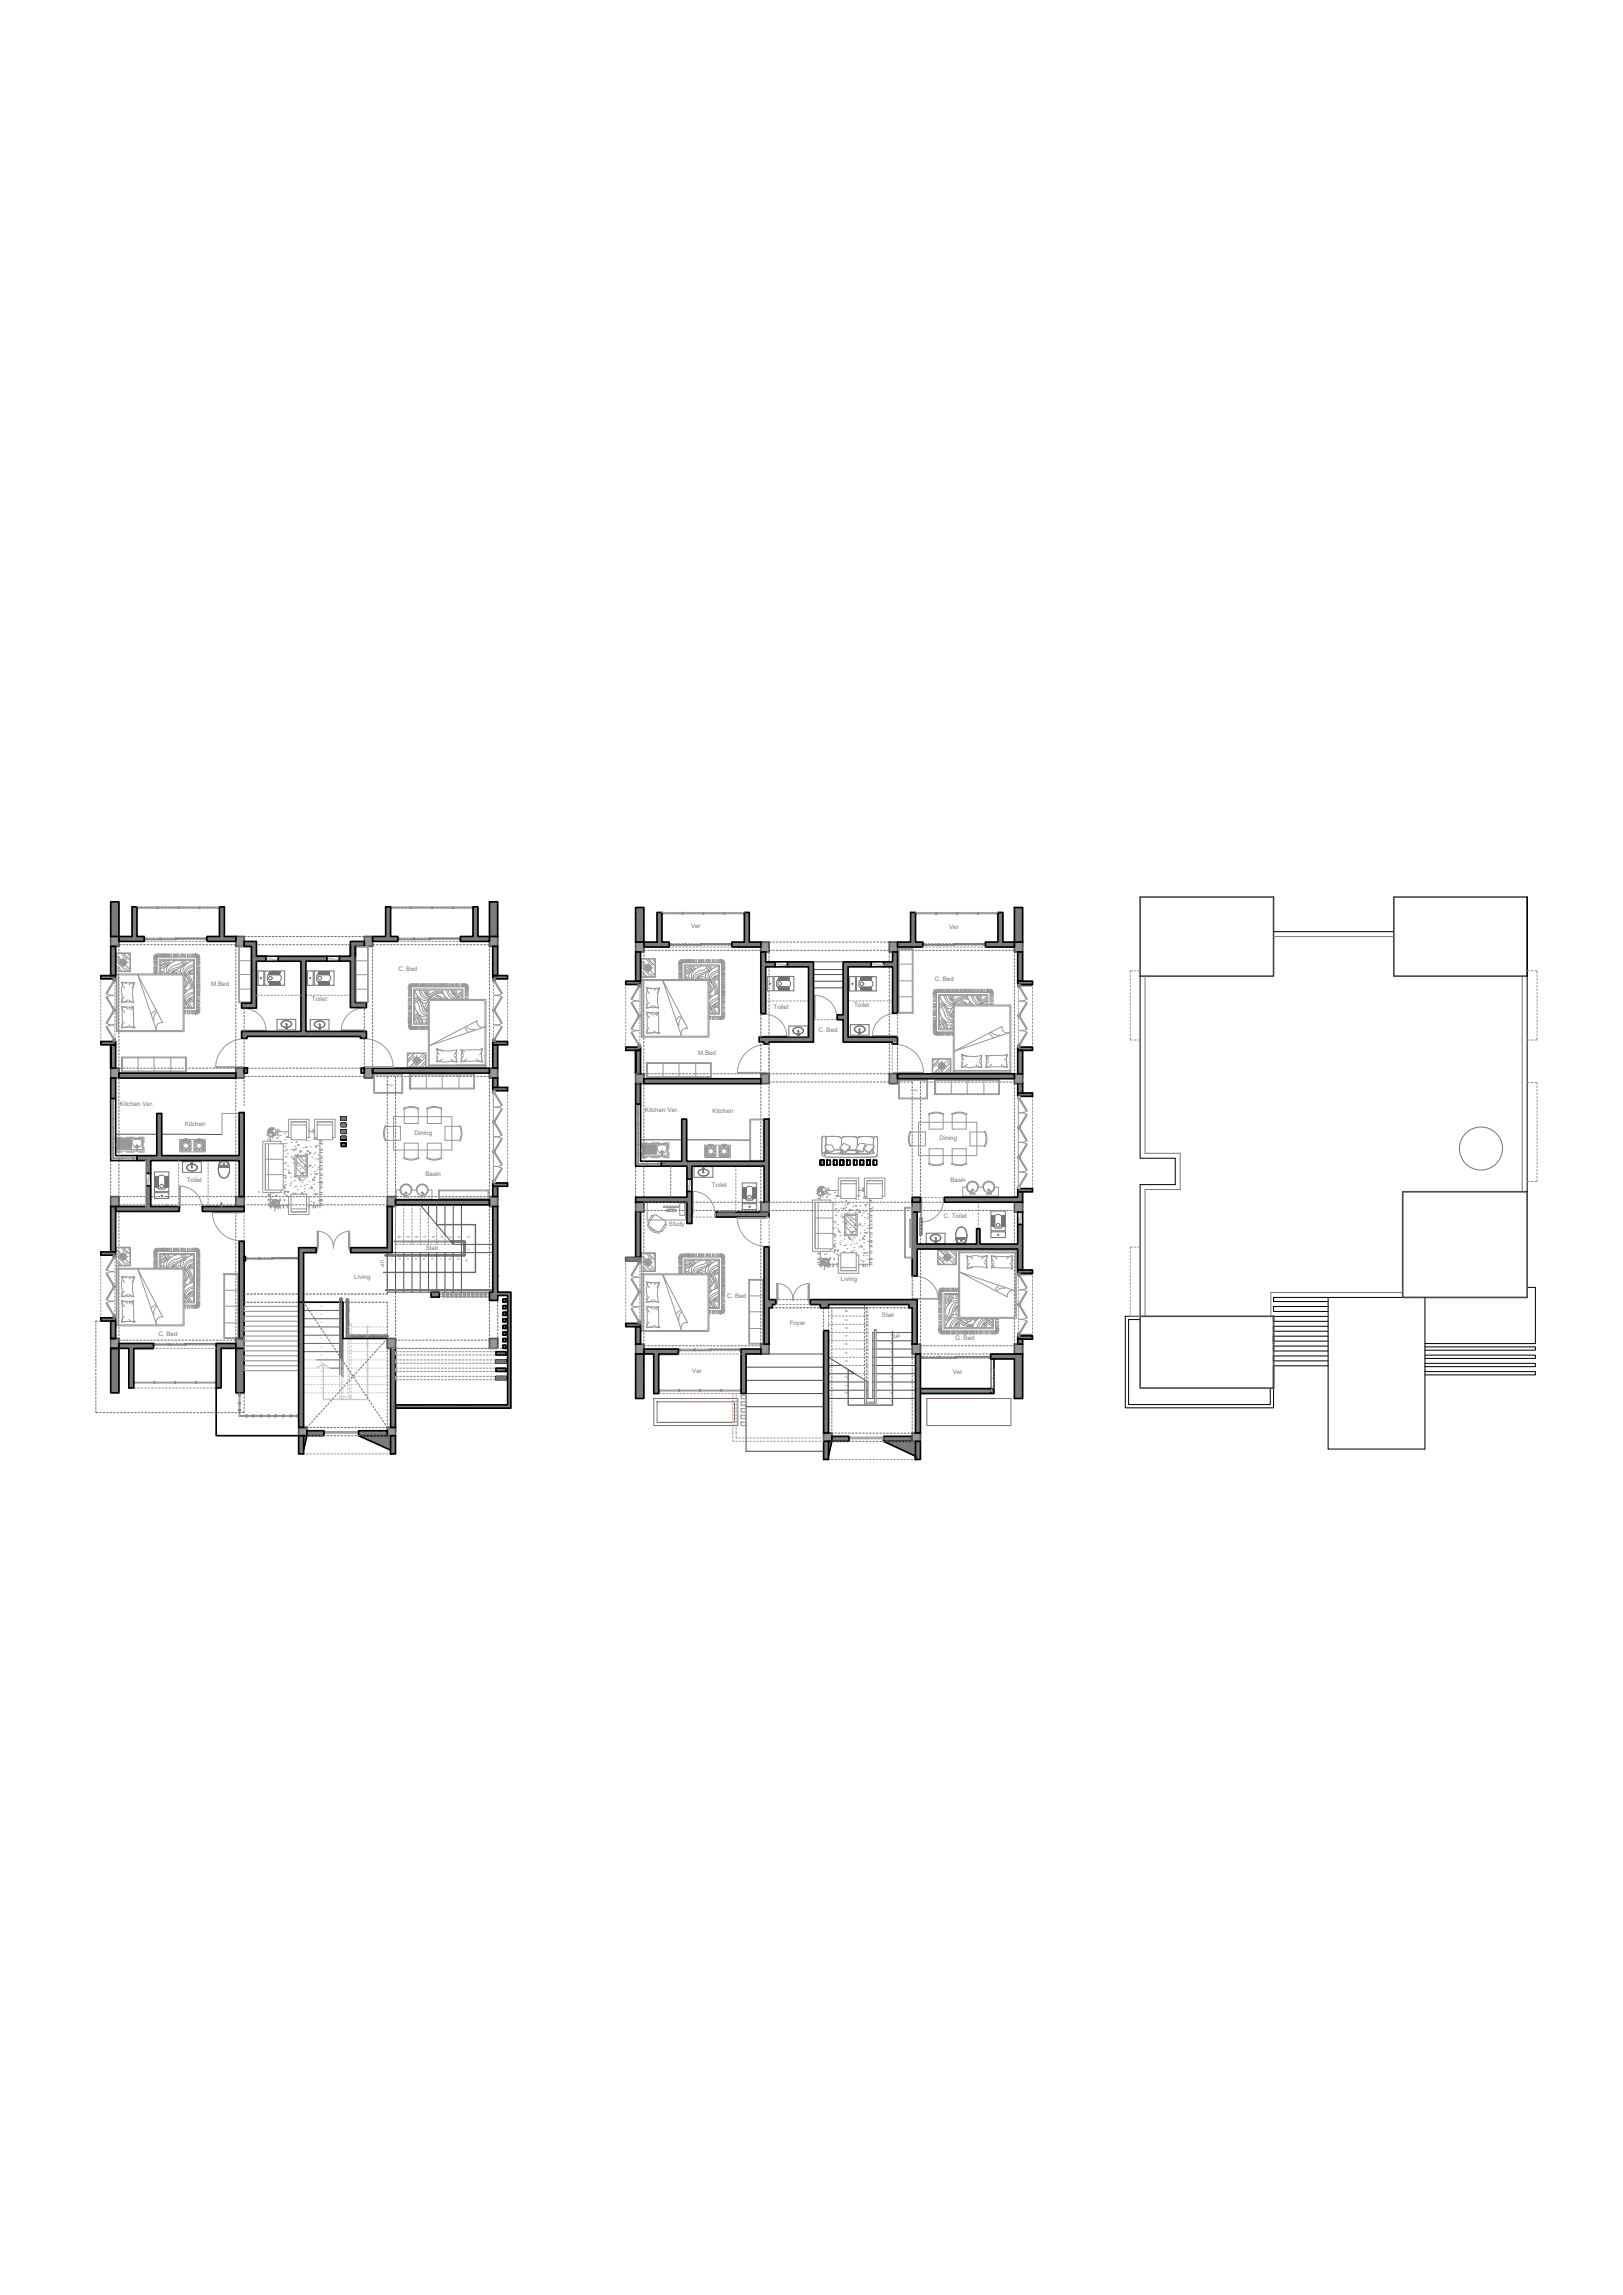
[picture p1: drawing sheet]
<svg xmlns="http://www.w3.org/2000/svg" width="297mm" height="420mm" viewBox="0 0 297 420" stroke-linecap="round" stroke-linejoin="round" font-family="sans-serif">
<defs><g id="words">
<g font-size="1.1" fill="#757575">
<text x="126.5" y="170">Ver</text>
<text x="173.7" y="170.1">Ver</text>
<text x="72.9" y="177.8">C. Bed</text>
<text x="171.1" y="179.7">C. Bed</text>
<text x="38.6" y="180.5">M.Bed</text>
<text x="57.1" y="183.3">Toilet</text>
<text x="141.6" y="184.7">Toilet</text>
<text x="156.3" y="184.4">Toilet</text>
<text x="149.8" y="188.9">C. Bed</text>
<text x="127.8" y="193.2">M.Bed</text>
<text x="22" y="202.6">Kitchen Ver.</text>
<text x="118" y="203.6">Kitchen Ver.</text>
<text x="130.4" y="203.8">Kitchen</text>
<text x="33.8" y="206.2">Kitchen</text>
<text x="75.9" y="207.8">Dining</text>
<text x="171.9" y="208.8">Dining</text>
<text x="77.9" y="215.3">Basin</text>
<text x="34.2" y="216.3">Toilet</text>
<text x="130.3" y="217.4">Toilet</text>
<text x="173.9" y="216.3">Basin</text>
<text x="122.4" y="224.4">Study</text>
<text x="172.7" y="222.9">C. Toilet</text>
<text x="77.9" y="228.9">Stair</text>
<text x="64.8" y="234.1">Living</text>
<text x="133.1" y="237.6">C. Bed</text>
<text x="153.9" y="234.6">Living</text>
<text x="29" y="244.6">C. Bed</text>
<text x="144.5" y="242.6">Foyer</text>
<text x="161.4" y="241.2">Stair</text>
<text x="174.8" y="245.4">G. Bed</text>
<text x="126.7" y="251.3">Ver</text>
<text x="174.4" y="251.6">Ver</text>
</g>
<g font-size=".9" fill="#656565">
<text x="69.6" y="230.7" transform="rotate(90 69.6 230.7)">UP</text>
<text x="163.6" y="245">UP</text>
</g>
<g font-size=".6" fill="#656565">
<text x="72.8" y="226.7">20</text>
<text x="74.3" y="226.7">19</text>
<text x="75.9" y="226.7">18</text>
<text x="77.4" y="226.7">17</text>
<text x="79" y="226.7">16</text>
<text x="80.5" y="226.7">15</text>
<text x="82.1" y="226.7">14</text>
<text x="83.6" y="226.7">13</text>
<text x="85.4" y="226.7">12</text>
<text x="73" y="230.3" transform="rotate(90 73 230.3)">2</text>
<text x="74.5" y="230.3" transform="rotate(90 74.5 230.3)">3</text>
<text x="76" y="230.3" transform="rotate(90 76 230.3)">4</text>
<text x="77.5" y="230.3" transform="rotate(90 77.5 230.3)">5</text>
<text x="79" y="230.3" transform="rotate(90 79 230.3)">6</text>
<text x="82.2" y="230.3" transform="rotate(90 82.2 230.3)">8</text>
<text x="83.7" y="230.3" transform="rotate(90 83.7 230.3)">9</text>
<text x="85.2" y="230.3" transform="rotate(90 85.2 230.3)">10</text>
<text x="85.4" y="229">11</text>
</g>
<g font-size=".5" fill="#757575">
<text x="70.7" y="198.8">Fridge</text>
<text x="166.8" y="199.8">Fridge</text>
</g>
<g font-size=".5" fill="#c7c8ca">
<text x="58.5" y="243.7">17</text>
<text x="67" y="245.1">2</text>
<text x="67" y="243.6">1</text>
<text x="58.5" y="249.7">13</text>
<text x="58.5" y="251.2">12</text>
<text x="66.9" y="248.2">4</text>
<text x="66.9" y="249.8">5</text>
<text x="66.9" y="246.7">3</text>
<text x="67" y="251.2">6</text>
<text x="58.5" y="254.3">10</text>
<text x="58.6" y="252.8">11</text>
<text x="66.9" y="252.8">7</text>
<text x="66.9" y="254.2">8</text>
<text x="66.9" y="255.6">9</text>
</g>
<g font-size=".5" fill="#656565">
<text x="154.6" y="241.8">19</text>
<text x="154.6" y="244.8">17</text>
<text x="154.6" y="243.3">18</text>
<text x="154.6" y="240.3">20</text>
<text x="163.1" y="244.6">1</text>
<text x="154.6" y="250.7">13</text>
<text x="154.6" y="249.3">14</text>
<text x="154.6" y="246.2">16</text>
<text x="154.6" y="247.8">15</text>
<text x="163" y="249.2">4</text>
<text x="163" y="247.7">3</text>
<text x="163" y="250.8">5</text>
<text x="163.1" y="246.1">2</text>
<text x="154.6" y="255.3">10</text>
<text x="154.6" y="252.2">12</text>
<text x="154.6" y="253.8">11</text>
<text x="163" y="253.8">7</text>
<text x="163" y="255.2">8</text>
<text x="163" y="256.6">9</text>
<text x="163.1" y="252.2">6</text>
</g>
</g></defs>
<!-- layer: Brick hatch -->
<g fill="none" stroke="#757575" stroke-width=".18">
<path d="M18.5 178.6h-.1M18.6 178.6l-.2 .2M18.8 178.6l-.4 .4M19 178.6l-.6 .5M19.1 178.6l-.6 .6M19.3 178.6l-.6 .6M19.4 178.6l-.6 .6M19.6 178.6l-.6 .6M19.8 178.6l-.6 .6M19.9 178.6l-.6 .6M20.1 178.6l-.6 .6M20.2 178.6l-.6 .6"/>
<path d="M20.4 165.1l-.1 .1M20.4 173.3l-.1 .1M20.4 178.6l-.6 .6M20.5 165.1l-.2 .3M20.5 173.3l-.2 .2M20.6 178.6l-.6 .6M20.7 165.1l-.4 .4M20.7 173.3l-.4 .4M20.7 178.6l-.6 .6M20.9 165.1l-.6 .6M20.9 173.3l-.6 .6M20.9 178.6l-.6 .6"/>
<path d="M21 165.1l-.7 .8M21 173.3l-.7 .7M21 178.6l-.6 .6M21.2 173.3l-.9 .9M21.2 173.4l-.9 .9M21.2 173.6l-.9 .9M21.2 173.8l-.9 .9M21.2 173.9l-.9 .9M21.2 174.1l-.9 .9M21.2 174.2l-.9 .9M21.2 174.4l-.9 .9M21.2 174.6l-.9 .9"/>
<path d="M21.2 174.7l-.9 .9M21.2 174.9l-.9 .9M21.2 175l-.9 .9M21.2 175.2l-.9 .9M21.2 175.4l-.9 .9M21.2 175.5l-.9 .9M21.2 175.7l-.9 .9M21.2 175.8l-.9 .9M21.2 176l-.9 .9M21.2 176.2l-.9 .9M21.2 176.3l-.9 .9M21.2 176.5l-.9 .9"/>
<path d="M21.2 176.6l-.9 .9M21.2 176.8l-.9 .9M21.2 177l-.9 .9M21.2 177.1l-.9 .9M21.2 177.3l-.9 .9M21.2 177.4l-.9 .9M21.2 177.6l-.9 .9M21.2 177.8l-.9 .8M21.2 177.9l-.7 .7M21.2 178.1l-.6 .5M21.2 178.2l-.4 .4M21.2 178.4l-.2 .2"/>
<path d="M21.2 178.6h-.1M21.2 178.7l-.6 .5M21.2 178.8l-.4 .4M21.2 179l-.3 .2M21.2 179.1l-.1 .1M21.2 165.1l-.9 .9M21.3 165.1l-1 1.1M21.5 165.1l-1.2 1.2M21.6 165.1l-1.3 1.4M21.8 165.2l-1.5 1.5M21.8 165.3l-1.5 1.5M21.8 165.5l-1.5 1.5"/>
<path d="M21.8 165.6l-1.5 1.5M21.8 165.8l-1.5 1.5M21.8 166l-1.5 1.5M21.8 166.1l-1.5 1.5M21.8 166.3l-1.5 1.5M21.8 166.4l-1.5 1.5M21.8 166.6l-1.5 1.5M21.8 166.8l-1.5 1.5M21.8 166.9l-1.5 1.5M21.8 167.1l-1.5 1.5M21.8 167.2l-1.5 1.5M21.8 167.4l-1.5 1.5"/>
<path d="M21.8 167.6l-1.5 1.5M21.8 167.7l-1.5 1.5M21.8 167.9l-1.5 1.5M21.8 168l-1.5 1.5M21.8 168.2l-1.5 1.5M21.8 168.4l-1.5 1.5M21.8 168.5l-1.5 1.5M21.8 168.7l-1.5 1.5M21.8 168.8l-1.5 1.5M21.8 169l-1.5 1.5M21.8 169.2l-1.5 1.5M21.8 169.3l-1.5 1.5"/>
<path d="M21.8 169.5l-1.5 1.5M21.8 169.6l-1.5 1.5M21.8 169.8l-1.5 1.5M21.8 170l-1.5 1.4M21.8 170.1l-1.4 1.3M21.8 170.3l-1.2 1.1M21.8 170.4l-1 1M21.8 170.6l-.9 .8M21.8 170.8l-.7 .6M21.8 170.9l-.6 .5M21.8 171.1l-.4 .3M21.8 171.2l-.2 .2"/>
<path d="M21.8 171.4h-.1M21.9 171.4l-.1 .2M22 171.4l-.2 .3M22.2 171.4l-.4 .5M22.4 171.4l-.6 .6M22.5 171.4l-.7 .8M22.7 171.4l-.9 1M22.8 171.4l-.9 1M23 171.4l-.9 1M23.2 171.4l-1 1M23.3 171.4l-.9 1M23.5 171.4l-.9 1"/>
<path d="M23.6 171.4l-.9 1M23.8 171.4l-.9 1M24 171.4l-.9 1M24.1 171.4l-.9 1M24.3 166l-.1 .1M24.4 166l-.2 .3M24.6 166l-.4 .4M24.7 166l-.5 .6M24.9 166l-.7 .8M25.1 166l-.9 .9M25.1 168.6l-.9 .9M25.1 168.7l-.9 .9"/>
<path d="M25.1 168.9l-.9 .9M25.1 169l-.9 .9M25.1 169.2l-.9 .9M25.1 169.5l-.9 .9M25.1 169.7l-.9 .9M25.1 169.8l-.9 .9M25.1 170l-.9 .9M25.1 170.2l-.9 .9M25.1 170.3l-.9 .9M25.1 170.5l-.9 .9M25.1 170.6l-1.7 1.8M25.1 170.8l-1.6 1.6"/>
<path d="M25.1 171l-1.4 1.4M25.1 171.1l-1.2 1.3M25.1 171.4l-.9 1M25.1 166.2l-.9 .9M25.1 166.5l-.9 .9M25.1 166.6l-.9 1M25.1 166.8l-.9 .9M25.1 167l-.9 .9M25.1 167.1l-.9 .9M25.1 167.3l-.9 .9M25.1 167.6l-.9 .9M25.1 167.8l-.9 .9"/>
<path d="M25.1 167.9l-.9 .9M25.1 168.1l-.9 .9M25.1 166.3l-.9 .9M25.1 167.4l-.9 1M25.1 168.2l-.9 .9M25.1 168.4l-.9 .9M25.1 169.4l-.9 .9M25.1 171.3l-1.1 1.1M25.2 171.4l-.9 1M25.4 171.4l-.9 1M25.6 171.4l-.9 1M25.7 171.4l-.9 1"/>
<path d="M25.9 171.4l-.9 1M26 171.4l-.9 1M26.2 171.4l-.9 1M26.4 171.4l-1 1M26.4 171.6l-.8 .8M26.4 171.9l-.5 .5M26.4 172l-.3 .4M26.4 172.2l-.2 .2M26.4 171.7l-.6 .7M37.9 171.4v.1M38 171.4l-.1 .2M38.2 171.4l-.3 .4"/>
<path d="M38.4 171.4l-.5 .5M38.5 171.4l-.6 .7M38.7 171.4l-.8 .9M38.8 171.4l-.9 1M39 171.4l-.9 1M39.2 171.4l-1 1M39.3 171.4l-.9 1M39.5 171.4l-.9 1M39.6 171.4l-.9 1M39.8 171.4l-.9 1M40 171.4l-1 1M40.1 171.4l-.9 1"/>
<path d="M40.3 166l-.1 .1M40.4 166l-.2 .3M40.6 166l-.4 .4M40.7 166l-.5 .6M40.9 166l-.7 .8M41.1 166l-.9 .9M41.1 166.2l-.9 .9M41.1 166.3l-.9 .9M41.1 166.5l-.9 .9M41.1 166.7l-.9 .9M41.1 166.8l-.9 .9M41.1 167l-.9 .9"/>
<path d="M41.1 167.1l-.9 .9M41.1 167.3l-.9 .9M41.1 167.5l-.9 .9M41.1 167.6l-.9 .9M41.1 167.8l-.9 .9M41.1 167.9l-.9 .9M41.1 168.1l-.9 .9M41.1 168.3l-.9 .9M41.1 168.4l-.9 .9M41.1 168.6l-.9 .9M41.1 168.7l-.9 .9M41.1 168.9l-.9 .9"/>
<path d="M41.1 169.1l-.9 .9M41.1 169.2l-.9 .9M41.1 169.4l-.9 .9M41.1 169.5l-.9 .9M41.1 169.7l-.9 .9M41.1 169.9l-.9 .9M41.1 170l-.9 .9M41.1 170.2l-.9 .9M41.1 170.3l-.9 .9M41.1 170.5l-.9 .9M41.1 170.7l-1.7 1.7M41.1 170.8l-1.6 1.6"/>
<path d="M41.1 171l-1.4 1.4M41.1 171.1l-1.3 1.3M41.1 171.3l-1.1 1.1M41.1 171.4l-.9 1M41.2 171.4l-.9 1M41.4 171.4l-.9 1M41.6 171.4l-1 1M41.7 171.4l-.9 1M41.9 171.4l-.9 1M42 171.4l-.9 1M42.2 171.4l-.9 1M42.4 171.4l-1 1"/>
<path d="M42.5 171.4l-.9 1M42.7 171.4l-.9 1M42.8 171.4l-.9 1M43 171.4l-.9 1M43.2 171.4l-1 1M43.2 171.6l-.8 .8M43.2 171.7l-.6 .7M43.2 171.9l-.5 .5M43.2 172.1l-.3 .3M43.2 172.2l-.2 .2M44.8 172.4l-.1 .1M45 172.4l-.3 .2"/>
<path d="M45.1 172.4l-.4 .4M45.3 172.4l-.6 .6M45.4 172.4l-.7 .7M45.6 172.4l-.9 .9M45.8 172.4l-.9 .9M45.9 172.4l-.9 .9M46.1 172.4l-.9 .9M46.2 172.4l-.9 .9M46.4 172.4l-.9 .9M46.6 172.4l-.9 .9M46.7 172.4l-.9 .9M46.9 172.4l-.9 .9"/>
<path d="M46.9 172.5l-.9 .9M46.9 172.6l-.9 .9M46.9 172.8l-.9 .9M46.9 172.9l-.9 .9M46.9 173.1l-.9 .9M46.9 173.3l-.9 .9M46.9 173.4l-.9 .9M46.9 173.6l-.9 .9M46.9 173.7l-.9 .9M46.9 173.9l-.9 .9M46.9 174.1l-.9 .9M46.9 174.2l-.9 .9"/>
<path d="M46.9 174.4l-.9 .9M46.9 174.5l-.9 .9M46.9 174.7l-.9 .9M46.9 174.9l-.9 .9M46.9 175l-.9 .9M46.9 176.1l-.9 .9M46.9 176.3l-.9 .9M46.9 176.5l-.9 .9M46.9 176.6l-.9 .9M46.9 176.8l-.9 .9M46.9 176.9l-.9 .9M46.9 177.1l-.9 .9"/>
<path d="M46.9 177.3l-.9 .9M46.9 177.4l-.9 .9M46.9 177.6l-.9 .9M46.9 177.7l-.9 .9M46.9 177.9l-.9 .9M46.9 178.1l-.9 .9M46.9 178.2l-.9 .9M46.9 178.4l-.9 .9M46.9 178.5l-.9 .9M46.9 178.7l-.9 .9M46.9 178.9l-.9 .9M46.9 179l-.9 .9"/>
<path d="M46.9 179.2l-.9 .9M46.9 179.3l-.9 .9M46.9 179.5l-.9 .9M46.9 179.7l-.9 .9M46.9 179.8l-.9 .9M46.9 180l-.9 .9M47 175.1l-1 1M47.2 175.1l-1.2 1.1M47.4 175.1l-1.4 1.3M47.5 175.1l-1.5 1.5M47.7 175.1l-1.7 1.6M47.8 175.1l-1.8 1.8"/>
<path d="M48 175.1l-.9 .9M48.2 175.1l-.9 .9M48.3 175.1l-.9 .9M48.5 175.1l-.9 .9M48.6 175.1l-.9 .9M48.7 175.2l-.8 .8M48.7 175.4l-.6 .6M48.7 175.5l-.5 .5M48.7 175.7l-.3 .3M48.7 175.9l-.2 .1M51.1 175.1l-.2 .1M51.2 175.1l-.3 .3"/>
<path d="M51.4 175.1l-.5 .4M51.5 175.1l-.6 .6M51.7 175.1l-.8 .7M51.8 175.1l-.9 .9M52 175.1l-.9 .9M52.2 175.1l-.9 .9M52.3 175.1l-.9 .9M52.5 175.1l-.9 .9M52.6 175.1l-.9 .9M52.8 175.1l-.9 .9M53 175.1l-.9 .9M53.1 175.1l-.9 .9"/>
<path d="M53.3 175.1l-.9 .9M53.4 175.1l-.9 .9M53.6 175.1l-.9 .9M53.8 175.1l-.9 .9M53.9 175.1l-.9 .9M54.1 175.1l-.9 .9M54.2 175.1l-.9 .9M54.4 175.1l-.9 .9M54.6 175.1l-.9 .9M54.7 175.1l-.9 .9M54.9 175.1l-.9 .9M55.1 175.1l-1 .9"/>
<path d="M55.2 175.1l-.9 .9M55.4 175.1l-.9 .9M55.5 175.1l-.9 .9M55.7 175.1l-.9 .9M55.9 175.1l-1 .9M56 176.1l-.9 .9M56 176.2l-.9 .9M56 176.4l-.9 .9M56 176.5l-.9 .9M56 176.7l-.9 .9M56 176.8l-.9 1M56 177l-.9 .9"/>
<path d="M56 177.2l-.9 .9M56 177.3l-.9 .9M56 177.5l-.9 .9M56 177.7l-.9 .9M56 177.8l-.9 .9M56 178l-.9 .9M56 178.1l-.9 .9M56 178.3l-.9 .9M56 178.5l-.9 .9M56 178.6l-.9 .9M56 178.8l-.9 .9M56 178.9l-.9 .9"/>
<path d="M56 179.1l-.9 .9M56 179.3l-.9 .9M56 179.4l-.9 .9M56 179.6l-.9 .9M56 179.7l-.9 .9M56 179.9l-.9 .9M56 175.1l-.9 .9M56.2 175.1l-1.1 1.1M56.3 175.1l-1.2 1.2M56.5 175.1l-1.4 1.4M56.6 175.1l-1.5 1.5M56.8 175.1l-1.7 1.7"/>
<path d="M57 175.1l-.9 .9M57.1 175.1l-.9 .9M57.3 175.1l-.9 .9M57.4 175.1l-.8 .9M57.6 175.1l-.9 .9M57.8 175.1l-.9 .9M57.9 175.1l-.9 .9M58.1 175.1l-.9 .9M58.2 175.1l-.8 .9M58.4 175.1l-.9 .9M58.6 175.1l-.9 .9M58.7 175.1l-.9 .9"/>
<path d="M58.9 175.1l-.9 .9M59 175.1l-.8 .9M59.2 175.1l-.9 .9M59.4 175.1l-.9 .9M59.5 175.1l-.9 .9M59.7 175.1l-.9 .9M59.8 175.1l-.8 .9M59.8 175.2l-.7 .8M59.8 175.4l-.5 .6M59.8 175.6l-.4 .4M59.8 175.7l-.2 .3M59.8 175.9l-.1 .1"/>
<path d="M62.2 175.1l-.1 .1M62.4 175.1l-.3 .3M62.6 175.1l-.5 .4M62.7 175.1l-.6 .6M62.9 175.1l-.8 .8M63 175.1l-.8 .9M63.2 175.1l-.9 .9M63.4 175.1l-.9 .9M63.5 175.1l-.9 .9M63.7 175.1l-.9 .9M63.8 175.1l-.8 .9M64 175.1l-.9 .9"/>
<path d="M64.2 172.4h-.1M64.3 172.4l-.2 .1M64.5 172.4l-.4 .3M64.6 172.4l-.5 .5M64.8 172.4l-.7 .6M65 172.4l-.9 .8M65 173.6l-.9 .9M65 173.7l-.9 .9M65 173.9l-.9 .9M65 174l-.9 .9M65 174.2l-1.7 1.8M65 174.4l-1.6 1.6"/>
<path d="M65 174.5l-1.4 1.5M65 174.7l-1.2 1.3M65 175l-.9 1M65 175.2l-.9 .9M65 175.3l-.9 .9M65 175.6l-.9 .9M65 175.8l-.9 .9M65 176l-.9 .9M65 176.1l-.9 .9M65 176.3l-.9 .9M65 176.4l-.9 .9M65 176.6l-.9 .9"/>
<path d="M65 176.8l-.9 .9M65 176.9l-.9 .9M65 177.1l-.9 .9M65 177.2l-.9 .9M65 177.4l-.9 .9M65 177.6l-.9 .9M65 177.7l-.9 .9M65 177.9l-.9 .9M65 178l-.9 .9M65 178.2l-.9 .9M65 178.4l-.9 .9M65 178.5l-.9 .9"/>
<path d="M65 178.7l-.9 .9M65 179l-.9 .9M65 179.2l-.9 .9M65 179.3l-.9 .9M65 179.5l-.9 .9M65 179.6l-.9 .9M65 173.4l-.9 .9M65 174.8l-1.1 1.2M65 175.5l-.9 .9M65 178.8l-.9 .9M65 179.8l-.9 .9M65 180l-.9 .9"/>
<path d="M65.1 172.4l-1 .9M65.3 172.4l-1.2 1.1M65.4 172.4l-1.3 1.3M65.6 172.4l-1.5 1.4M65.8 172.4l-1.7 1.6M65.9 172.4l-1.8 1.7M66.1 172.4l-.9 .9M66.2 172.4l-.9 .9M66.4 172.4l-.9 .9M66.6 172.4l-.9 .9M66.7 172.4l-.9 .9M66.7 172.5l-.7 .8"/>
<path d="M66.7 172.7l-.6 .6M66.7 172.9l-.4 .4M66.7 173l-.2 .3M66.7 173.2l-.1 .1M68.3 171.4l-.1 .1M68.4 171.4l-.2 .3M68.6 171.4l-.4 .4M68.7 171.4l-.5 .6M68.9 171.4l-.7 .8M69.1 171.4l-.9 .9M69.2 171.4l-.9 1M69.4 171.4l-.9 1"/>
<path d="M69.5 171.4l-.9 1M69.7 171.4l-.9 1M69.9 171.4l-.9 1M70 171.4l-.9 1M70.2 171.4l-.9 1M70.3 171.4l-.9 1M70.5 171.4l-.9 1M70.7 166l-.1 .1M70.8 166l-.2 .3M71 166l-.4 .4M71.1 166l-.5 .6M71.3 166l-.7 .7"/>
<path d="M71.5 166l-.9 .9M71.5 166.1l-.9 1M71.5 166.3l-.9 .9M71.5 166.5l-.9 .9M71.5 167.1l-.9 .9M71.5 167.3l-.9 .9M71.5 167.4l-.9 .9M71.5 167.6l-.9 .9M71.5 167.7l-.9 1M71.5 167.9l-.9 .9M71.5 168.1l-.9 .9M71.5 168.2l-.9 .9"/>
<path d="M71.5 168.5l-.9 1M71.5 168.7l-.9 .9M71.5 168.9l-.9 .9M71.5 169.2l-.9 .9M71.5 169.3l-.9 1M71.5 169.5l-.9 .9M71.5 169.8l-.9 .9M71.5 170.1l-.9 .9M71.5 170.3l-.9 .9M71.5 170.5l-.9 .9M71.5 170.6l-1.7 1.8M71.5 170.8l-1.6 1.6"/>
<path d="M71.5 170.9l-1.4 1.5M71.5 171.1l-1.3 1.3M71.5 171.3l-1.1 1.1M71.5 171.4l-.9 1M71.5 166.6l-.9 .9M71.5 166.9l-.9 1M71.5 168.4l-.9 .9M71.5 169l-.9 .9M71.5 166.8l-.9 .9M71.5 169.7l-.9 .9M71.5 170l-.9 .9M71.6 171.4l-.9 1"/>
<path d="M71.8 171.4l-.9 1M71.9 171.4l-.9 1M72.1 171.4l-.9 1M72.3 171.4l-.9 1M72.4 171.4l-.9 1M72.6 171.4l-.9 1M72.7 171.4l-.9 1M72.8 171.5l-.8 .9M72.8 171.7l-.6 .7M72.8 172.3v.1M72.8 172.2l-.2 .2M72.8 171.9l-.5 .5"/>
<path d="M72.8 172l-.3 .4M84.4 171.4l-.1 .2M84.6 171.4l-.3 .4M84.7 171.4l-.4 .5M84.9 171.4l-.6 .7M85.1 171.4l-.8 .8M85.2 171.4l-.9 1M85.4 171.4l-.9 1M85.5 171.4l-.9 1M85.7 171.4l-.9 1M85.9 171.4l-.9 1M86 171.4l-.9 1"/>
<path d="M86.2 171.4l-.9 1M86.3 171.4l-.9 1M86.5 171.4l-.9 1M86.7 166l-.1 .1M86.8 166l-.2 .3M87 166l-.4 .4M87.1 166l-.5 .6M87.3 166l-.7 .7M87.5 166l-.9 .9M87.5 167.3l-.9 .9M87.5 167.4l-.9 .9M87.5 167.6l-.9 .9"/>
<path d="M87.5 167.8l-.9 .9M87.5 167.9l-.9 .9M87.5 168.1l-.9 .9M87.5 168.2l-.9 .9M87.5 168.4l-.9 .9M87.5 168.6l-.9 .9M87.5 168.7l-.9 .9M87.5 168.9l-.9 .9M87.5 169l-.9 .9M87.5 169.2l-.9 .9M87.5 169.4l-.9 .9M87.5 169.5l-.9 .9"/>
<path d="M87.5 169.7l-.9 .9M87.5 169.8l-.9 .9M87.5 170l-.9 .9M87.5 170.2l-.9 .9M87.5 170.3l-.9 .9M87.5 170.5l-.9 .9M87.5 170.6l-1.7 1.8M87.5 170.8l-1.6 1.6M87.5 171l-1.4 1.4M87.5 171.1l-1.3 1.3M87.5 171.3l-1.1 1.1M87.5 171.4l-.9 1"/>
<path d="M87.5 166.2l-.9 .9M87.5 166.3l-.9 .9M87.5 166.5l-.9 .9M87.5 166.6l-.9 .9M87.5 167l-.9 .9M87.5 167.1l-.9 .9M87.5 166.8l-.9 .9M87.6 171.4l-.9 1M87.8 171.4l-.9 1M87.9 171.4l-.9 1M88.1 171.4l-.9 1M88.3 171.4l-.9 1"/>
<path d="M88.4 171.4l-.9 1M88.6 171.4l-.9 1M88.7 171.4l-.9 1M88.9 171.4l-.9 1M89.1 171.4l-.9 1M89.2 171.4l-.9 1M89.4 171.4l-.9 1M89.5 171.4l-.9 1M89.6 171.7l-.6 .7M89.6 172l-.3 .4M89.6 171.6l-.8 .8M89.6 171.9l-.5 .5"/>
<path d="M89.6 172.2l-.2 .2M89.6 165.1v.1M89.8 165.1l-.2 .2M90 165.1l-.4 .4M90.1 165.1l-.5 .6M90.3 165.1l-.7 .7M90.3 173.3l-.1 .1M90.4 165.1l-.8 .9M90.5 173.3l-.3 .2M90.6 165.1l-1 1M90.6 173.3l-.4 .4M90.8 165.1l-1.2 1.2"/>
<path d="M90.8 173.3l-.6 .5M90.9 165.1l-1.3 1.4M90.9 173.3l-.7 .7M91.1 165.1l-1.5 1.5M91.1 176.3l-.9 .9M91.1 176.8l-.9 .9M91.1 177.4l-.9 .9M91.1 177.7l-.9 .9M91.1 178.4l-.8 .8M91.1 168.6l-1.5 1.5M91.1 169.3l-1.5 1.5M91.1 169.6l-1.5 1.5"/>
<path d="M91.1 169.9l-1.5 1.5M91.1 170.2l-1.2 1.2M91.1 170.5l-.9 .9M91.1 171.2l-.3 .2M91.1 171.3l-.1 .1M91.1 173.3l-.9 .9M91.1 173.6l-.9 .9M91.1 173.9l-.9 .9M91.1 174.1l-.9 .9M91.1 174.7l-.9 .9M91.1 173.4l-.9 .9M91.1 173.7l-.9 .9"/>
<path d="M91.1 174.2l-.9 .9M91.1 174.4l-.9 .9M91.1 174.5l-.9 .9M91.1 174.9l-.9 .9M91.1 175l-.9 .9M91.1 175.2l-.9 .9M91.1 175.3l-.9 .9M91.1 175.5l-.9 .9M91.1 175.7l-.9 .9M91.1 175.8l-.9 .9M91.1 176l-.9 .9M91.1 176.1l-.9 .9"/>
<path d="M91.1 176.5l-.9 .9M91.1 176.6l-.9 .9M91.1 176.9l-.9 .9M91.1 177.1l-.9 .9M91.1 177.3l-.9 .9M91.1 177.6l-.9 .9M91.1 177.9l-.9 .9M91.1 178.1l-.9 .9M91.1 178.2l-.9 .9M91.1 178.5l-.7 .7M91.1 165.3l-1.5 1.5M91.1 165.4l-1.5 1.5"/>
<path d="M91.1 165.6l-1.5 1.5M91.1 165.7l-1.5 1.6M91.1 165.9l-1.5 1.5M91.1 166.1l-1.5 1.5M91.1 166.2l-1.5 1.5M91.1 166.4l-1.5 1.5M91.1 166.5l-1.5 1.5M91.1 166.7l-1.5 1.5M91.1 166.9l-1.5 1.5M91.1 167l-1.5 1.5M91.1 167.2l-1.5 1.5M91.1 167.3l-1.5 1.5"/>
<path d="M91.1 167.5l-1.5 1.5M91.1 167.7l-1.5 1.5M91.1 167.8l-1.5 1.5M91.1 168l-1.5 1.5M91.1 168.1l-1.5 1.6M91.1 168.3l-1.5 1.5M91.1 168.5l-1.5 1.5M91.1 168.8l-1.5 1.5M91.1 168.9l-1.5 1.6M91.1 169.1l-1.5 1.5M91.1 169.4l-1.5 1.5M91.1 169.7l-1.5 1.6"/>
<path d="M91.1 170.1l-1.4 1.3M91.1 170.4l-1.1 1M91.1 170.7l-.8 .7M91.1 170.9l-.6 .5M91.1 171l-.4 .4M91.2 178.6l-.6 .6M91.3 178.6l-.6 .6M91.5 178.6l-.6 .6M91.7 178.6l-.6 .6M91.8 178.6l-.6 .6M92 178.6l-.6 .6M92.1 178.6l-.6 .6"/>
<path d="M92.3 178.6l-.6 .6M92.5 178.6l-.6 .6M92.6 178.6l-.6 .6M92.8 178.6l-.6 .6M92.9 178.7l-.6 .5M92.9 178.8l-.4 .4M92.9 179.1l-.1 .1M92.9 179l-.2 .2M114.5 179.6v.1M114.7 179.6l-.2 .2M114.9 179.6l-.4 .4M115 179.6l-.5 .5"/>
<path d="M115.2 179.6l-.6 .6M115.3 179.6l-.6 .6M115.5 179.6l-.6 .6M115.7 179.6l-.6 .6M115.8 179.6l-.6 .6M116 179.6l-.6 .6M116.1 179.6l-.6 .6M116.4 166.1l-.1 .1M116.4 174.3h-.1M116.5 166.1l-.2 .2M116.5 174.3l-.2 .2M116.7 166.1l-.4 .4"/>
<path d="M116.7 174.3l-.4 .3M116.8 166.1l-.5 .5M116.9 174.3l-.6 .5M117 166.1l-.7 .7M117 174.3l-.7 .7M117.2 166.1l-.9 .9M117.2 174.3l-.9 .8M117.2 174.5l-.9 .9M117.2 174.7l-.9 .9M117.2 174.9l-.9 .9M117.2 175l-.9 .9M117.2 175.2l-.9 .9"/>
<path d="M117.2 175.3l-.9 .9M117.2 175.5l-.9 .9M117.2 175.7l-.9 .9M117.2 175.8l-.9 .9M117.2 176l-.9 .9M117.2 176.1l-.9 .9M117.2 176.3l-.9 .9M117.2 176.5l-.9 .9M117.2 176.6l-.9 .9M117.2 176.8l-.9 .9M117.2 176.9l-.9 .9M117.2 177.1l-.9 .9"/>
<path d="M117.2 177.3l-.9 .9M117.2 177.6l-.9 .9M117.2 177.9l-.9 .9M117.2 178.1l-.9 .9M117.2 178.2l-.9 .9M117.2 178.5l-.9 .9M117.2 177.7l-.9 .9M117.2 178.4l-.9 .9M117.2 178.7l-1.5 1.5M117.2 178.9l-1.3 1.3M117.2 179l-1.2 1.2M117.2 179.2l-1 1"/>
<path d="M117.2 179.3l-.9 .9M117.2 179.5l-.7 .7M117.2 179.7l-.5 .5M117.2 179.8l-.4 .4M117.2 180l-.2 .2M117.2 174.4l-.9 .9M117.2 177.4l-.9 .9M117.3 166.1l-1 1M117.5 166.1l-1.2 1.2M117.6 166.1l-1.3 1.3M117.8 166.1l-1.5 1.5M117.8 169.8l-1.5 1.5"/>
<path d="M117.8 169.9l-1.5 1.5M117.8 170.1l-1.5 1.5M117.8 170.4l-1.5 1.5M117.8 170.6l-1.5 1.5M117.8 170.7l-1.5 1.5M117.8 170.9l-1.5 1.5M117.8 171.2l-1.2 1.3M117.8 171.4l-1.1 1.1M117.8 172l-.4 .5M117.8 172.2l-.3 .3M117.8 166.3l-1.5 1.5M117.8 166.4l-1.5 1.5"/>
<path d="M117.8 166.6l-1.5 1.5M117.8 166.7l-1.5 1.5M117.8 166.9l-1.5 1.5M117.8 167.1l-1.5 1.5M117.8 167.2l-1.5 1.5M117.8 167.4l-1.5 1.5M117.8 167.5l-1.5 1.5M117.8 167.7l-1.5 1.5M117.8 167.9l-1.5 1.5M117.8 168l-1.5 1.5M117.8 168.2l-1.5 1.5M117.8 168.3l-1.5 1.5"/>
<path d="M117.8 168.5l-1.5 1.5M117.8 168.7l-1.5 1.5M117.8 168.8l-1.5 1.5M117.8 169l-1.5 1.5M117.8 169.1l-1.5 1.5M117.8 169.3l-1.5 1.5M117.8 169.5l-1.5 1.5M117.8 169.6l-1.5 1.5M117.8 170.3l-1.5 1.5M117.8 171.1l-1.4 1.4M117.8 171.5l-.9 1M117.8 171.7l-.7 .8"/>
<path d="M117.8 171.9l-.6 .6M117.8 172.3l-.1 .2M117.9 172.5h-.1M118 172.5l-.2 .2M118.2 172.5l-.4 .3M118.3 172.5l-.5 .5M118.5 172.5l-.7 .6M118.7 172.5l-.9 .8M118.8 172.5l-.9 .9M119 172.5l-.9 .9M119.1 172.5l-.9 .9M119.3 172.5l-.9 .9"/>
<path d="M119.5 172.5l-.9 .9M119.6 172.5l-.9 .9M119.8 172.5l-.9 .9M119.9 172.5l-.9 .9M120.1 172.5l-.9 .9M120.3 167h-.1M120.4 167l-.2 .2M120.6 167l-.4 .4M120.7 167l-.5 .5M120.9 167l-.7 .7M121.1 167l-.9 .8M121.1 167.1l-.9 .9"/>
<path d="M121.1 167.3l-.9 .9M121.1 167.4l-.9 .9M121.1 167.6l-.9 .9M121.1 167.7l-.9 .9M121.1 167.9l-.9 .9M121.1 168.1l-.9 .9M121.1 168.2l-.9 .9M121.1 168.4l-.9 .9M121.1 168.5l-.9 1M121.1 168.7l-.9 .9M121.1 168.9l-.9 .9M121.1 169l-.9 .9"/>
<path d="M121.1 169.2l-.9 .9M121.1 169.3l-.9 1M121.1 169.5l-.9 .9M121.1 169.7l-.9 .9M121.1 169.8l-.9 .9M121.1 170l-.9 .9M121.1 170.1l-.9 .9M121.1 170.3l-.9 .9M121.1 170.5l-.9 .9M121.1 170.6l-.9 .9M121.1 170.8l-.9 .9M121.1 170.9l-.9 .9"/>
<path d="M121.1 171.1l-.9 .9M121.1 171.3l-.9 .9M121.1 171.4l-.9 .9M121.1 171.6l-1.7 1.8M121.1 171.7l-1.6 1.7M121.1 171.9l-1.4 1.5M121.1 172.1l-1.3 1.3M121.1 172.2l-1.1 1.2M121.1 172.4l-.9 1M121.2 172.5l-.9 .9M121.4 172.5l-.9 .9M121.5 172.5l-.9 .9"/>
<path d="M121.7 172.5l-.9 .9M121.9 172.5l-.9 .9M122 172.5l-.9 .9M122.2 172.5l-.9 .9M122.3 172.5l-.9 .9M122.5 172.5l-.9 .9M122.5 172.7l-.7 .7M122.5 172.8l-.6 .6M122.5 173l-.4 .4M122.5 173.1l-.3 .3M122.5 173.3l-.1 .1M134 172.5l-.1 .1"/>
<path d="M134.2 172.5l-.3 .2M134.3 172.5l-.4 .4M134.5 172.5l-.6 .5M134.7 172.5l-.8 .7M134.8 172.5l-.9 .9M135 172.5l-.9 .9M135.1 172.5l-.9 .9M135.3 172.5l-.9 .9M135.5 172.5l-.9 .9M135.6 172.5l-.9 .9M135.8 172.5l-.9 .9M135.9 172.5l-.9 .9"/>
<path d="M136.1 172.5l-.9 .9M136.3 167l-.1 .1M136.4 167l-.2 .2M136.6 167l-.4 .4M136.7 167l-.5 .5M136.9 167l-.7 .7M137.1 167l-.9 .9M137.1 171.6l-1.7 1.8M137.1 171.9l-1.4 1.5M137.1 172.2l-1.1 1.2M137.1 169.2l-.9 .9M137.1 169.5l-.9 .9"/>
<path d="M137.1 169.7l-.9 .9M137.1 169.8l-.9 .9M137.1 170.2l-.9 .9M137.1 170.3l-.9 .9M137.1 170.5l-.9 .9M137.1 170.6l-.9 .9M137.1 170.8l-.9 .9M137.1 171l-.9 .9M137.1 171.1l-.9 .9M137.1 171.3l-.9 .9M137.1 171.4l-.9 .9M137.1 167.1l-.9 .9"/>
<path d="M137.1 167.3l-.9 .9M137.1 167.4l-.9 .9M137.1 167.6l-.9 .9M137.1 167.8l-.9 .9M137.1 167.9l-.9 .9M137.1 168.1l-.9 .9M137.1 168.2l-.9 .9M137.1 168.4l-.9 .9M137.1 168.6l-.9 .9M137.1 168.7l-.9 .9M137.1 168.9l-.9 .9M137.1 169l-.9 .9"/>
<path d="M137.1 169.4l-.9 .9M137.1 170l-.9 .9M137.1 171.8l-1.6 1.6M137.1 172.1l-1.3 1.3M137.1 172.4l-.9 1M137.2 172.5l-.9 .9M137.4 172.5l-.9 .9M137.5 172.5l-.9 .9M137.7 172.5l-.9 .9M137.9 172.5l-.9 .9M138 172.5l-.9 .9M138.2 172.5l-.9 .9"/>
<path d="M138.3 172.5l-.9 .9M138.5 172.5l-.9 .9M138.7 172.5l-.9 .9M138.8 172.5l-.9 .9M139 172.5l-.9 .9M139.1 172.5l-.9 .9M139.2 172.8l-.5 .6M139.2 173l-.3 .4M139.2 173.2l-.2 .2M139.2 173.3v.1M139.2 172.5l-.8 .9M139.2 172.7l-.6 .7"/>
<path d="M139.2 174.3h.1M139.4 174.3l-.2 .1M139.6 174.3l-.4 .3M139.7 174.3l-.5 .5M139.9 174.3l-.7 .6M140 174.3l-.8 .8M140.1 174.7l-.9 .9M140.1 175l-.9 .9M140.1 175.5l-.9 .9M140.1 175.6l-.9 .9M140.1 176l-.9 .8M140.1 177.1l-.9 .9"/>
<path d="M140.1 177.4l-.9 .9M140.1 177.7l-.9 .9M140.1 178l-.9 .9M140.1 178.2l-.9 .9M140.1 178.4l-.9 .8M140.1 179l-.9 .9M140.1 179.2l-.9 .8M140.1 174.4l-.9 .8M140.1 174.5l-.9 .9M140.1 174.8l-.9 .9M140.1 175.2l-.9 .8M140.1 175.3l-.9 .9"/>
<path d="M140.1 175.8l-.9 .9M140.1 177.2l-.9 .9M140.1 177.6l-.9 .8M140.1 177.9l-.9 .9M140.1 178.5l-.9 .9M140.1 178.7l-.9 .9M140.1 178.8l-.9 .9M140.1 179.3l-.9 .9M140.1 179.5l-.9 .9M140.1 179.6l-.9 .9M140.1 179.8l-.9 .9M140.1 180l-.9 .8"/>
<path d="M140.2 176.1l-1 .9M140.3 176.1l-1.1 1.1M140.5 176.1l-1.3 1.2M140.6 176.1l-1.4 1.4M140.8 176.1l-1.6 1.5M141 176.1l-1.8 1.7M141.1 176.1l-.9 .9M141.3 176.1l-.9 .9M141.4 176.1l-.9 .9M141.6 176.1l-.9 .9M141.8 176.1l-1 .9M141.9 176.5l-.6 .5"/>
<path d="M141.9 176.6l-.4 .4M141.9 176.2l-.9 .8M141.9 176.3l-.7 .7M141.9 176.8l-.3 .2M141.9 176.9l-.1 .1M144.2 176.1h-.1M144.3 176.1l-.2 .2M144.5 176.1l-.4 .3M144.6 176.1l-.5 .5M144.8 176.1l-.7 .7M145 176.1l-.9 .8M145.1 176.1l-.9 .9"/>
<path d="M145.3 176.1l-.9 .9M145.4 176.1l-.9 .9M145.6 176.1l-.9 .9M145.8 176.1l-1 .9M145.9 176.1l-.9 .9M146.1 176.1l-.9 .9M146.2 176.1l-.9 .9M146.4 176.1l-.9 .9M146.6 176.1l-1 .9M146.7 176.1l-.9 .9M146.9 176.1l-.9 .9M147 176.1l-.9 .9"/>
<path d="M147.2 176.1l-.9 .9M147.4 176.1l-1 .9M147.5 176.1l-.9 .9M147.7 176.1l-.9 .9M147.8 176.1l-.9 .9M148 176.1l-.9 .9M148.2 176.1l-1 .9M148.3 176.1l-.9 .9M148.5 176.1l-.9 .9M148.6 176.1l-.9 .9M148.8 176.1l-.9 .9M148.9 176.2l-.9 .9"/>
<path d="M148.9 176.3l-.9 .9M148.9 176.5l-.9 .9M148.9 176.6l-.9 .9M148.9 176.8l-.9 .9M148.9 177l-.9 .9M148.9 177.1l-.9 .9M148.9 177.3l-.9 .9M148.9 177.4l-.9 1M148.9 177.6l-.9 .9M148.9 177.8l-.9 .9M148.9 177.9l-.9 .9M148.9 178.1l-.9 .9"/>
<path d="M148.9 178.2l-.9 1M148.9 178.4l-.9 .9M148.9 178.6l-.9 .9M148.9 178.7l-.9 .9M148.9 178.9l-.9 .9M148.9 179l-.9 1M148.9 179.2l-.9 .9M148.9 179.4l-.9 .9M148.9 179.5l-.9 .9M148.9 179.7l-.9 .9M148.9 179.8l-.9 .9M154.4 176.1l-.1 .1"/>
<path d="M154.6 176.1l-.3 .2M154.7 176.1l-.4 .4M154.9 176.1l-.6 .6M155 176.1l-.7 .7M155.2 176.1l-.9 .9M155.2 177.2l-.9 .9M155.2 177.3l-.9 1M155.2 177.5l-.9 .9M155.2 177.7l-.9 .9M155.2 177.8l-.9 .9M155.2 178l-.9 .9M155.2 178.2l-.9 .9"/>
<path d="M155.2 178.3l-.9 .9M155.2 178.5l-.9 .9M155.2 178.6l-.9 .9M155.2 178.8l-.9 .9M155.2 179l-.9 .9M155.2 179.1l-.9 .9M155.2 179.3l-.9 .9M155.2 179.6l-.9 .9M155.2 179.9l-.9 .9M155.2 179.4l-.9 .9M155.2 179.7l-.9 1M155.4 176.1l-1.1 1"/>
<path d="M155.5 176.1l-1.2 1.2M155.7 176.1l-1.4 1.4M155.8 176.1l-1.5 1.5M156 176.1l-1.7 1.7M156.2 176.1l-1.9 1.8M156.3 176.1l-.9 .9M156.5 176.1l-.9 .9M156.6 176.1l-.9 .9M156.8 176.1l-.9 .9M157 176.1l-1 .9M157.1 176.1l-.9 .9M157.3 176.1l-.9 .9"/>
<path d="M157.4 176.1l-.9 .9M157.6 176.1l-.9 .9M157.8 176.1l-.9 .9M157.9 176.1l-.9 .9M158.1 176.1l-.9 .9M158.2 176.1l-.9 .9M158.4 176.1l-.9 .9M158.6 176.1l-.9 .9M158.7 176.1l-.9 .9M158.9 176.1l-.9 .9M159 176.1l-.9 .9M159.2 176.1l-.9 .9"/>
<path d="M159.4 176.1l-.9 .9M159.4 176.3l-.6 .7M159.4 176.7l-.3 .3M159.4 176.8l-.2 .2M159.4 177h.1M159.4 176.2l-.8 .8M159.4 176.5l-.5 .5M161.8 176.1h-.1M161.9 176.1l-.2 .2M162.1 176.1l-.4 .4M162.2 176.1l-.5 .5M162.4 176.1l-.7 .7"/>
<path d="M162.6 176.1l-.9 .8M162.7 176.1l-.9 .9M162.9 176.1l-.9 .9M163 176.1l-.9 .9M163.2 176.1l-.9 .9M163.4 174.3h.1M163.6 174.3l-.2 .2M163.7 174.3l-.3 .3M163.9 174.3l-.5 .5M164 174.3l-.6 .7M164.2 174.3l-.8 .8M164.3 174.4l-.9 .9"/>
<path d="M164.3 174.5l-.9 .9M164.3 174.7l-.9 .9M164.3 174.9l-.9 .9M164.3 175l-.9 .9M164.3 175.2l-1.8 1.8M164.3 175.7l-1.4 1.3M164.3 176.3l-.9 .9M164.3 176.6l-.9 .9M164.3 176.9l-.9 .9M164.3 177.3l-.9 .9M164.3 177.4l-.9 .9M164.3 177.6l-.9 .9"/>
<path d="M164.3 177.7l-.9 .9M164.3 177.9l-.9 .9M164.3 178.1l-.9 .9M164.3 178.2l-.9 .9M164.3 178.4l-.9 .9M164.3 178.5l-.9 .9M164.3 178.7l-.9 .9M164.3 178.9l-.9 .9M164.3 179l-.9 .9M164.3 179.3l-.9 .9M164.3 179.7l-.9 .9M164.3 180l-.9 .9"/>
<path d="M164.3 175.3l-1.7 1.7M164.3 175.5l-1.5 1.5M164.3 176.1l-.9 .9M164.3 176.5l-.9 .9M164.3 176.8l-.9 .9M164.3 177.1l-.9 .9M164.3 175.8l-1.2 1.2M164.3 176l-1.1 1M164.3 179.2l-.9 .9M164.3 179.5l-.9 .9M164.3 179.8l-.9 .9M164.4 172.5l-.1 .1"/>
<path d="M164.6 172.5l-.3 .3M164.7 172.5l-.4 .4M164.9 172.5l-.6 .6M165.1 172.5l-.8 .8M165.2 172.5l-.9 .9M165.4 172.5l-.9 .9M165.5 172.5l-.9 .9M165.7 172.5l-.9 .9M165.9 172.5l-1 .9M166 172.5l-.9 .9M166.2 172.5l-.9 .9M166.3 172.5l-.9 .9"/>
<path d="M166.5 172.5l-.9 .9M166.8 167l-.1 .2M167 167l-.3 .4M167.1 167l-.4 .5M167.3 167l-.6 .7M167.4 167l-.7 .8M167.6 171.6l-1.9 1.8M167.6 167.2l-.9 .9M167.6 167.6l-.9 .9M167.6 167.9l-.9 .9M167.6 168l-.9 .9M167.6 168.2l-.9 .9"/>
<path d="M167.6 168.4l-.9 .9M167.6 168.5l-.9 .9M167.6 168.7l-.9 .9M167.6 168.8l-.9 1M167.6 169l-.9 .9M167.6 169.2l-.9 .9M167.6 169.3l-.9 .9M167.6 169.5l-.9 .9M167.6 169.6l-.9 1M167.6 170l-.9 .9M167.6 170.3l-.9 .9M167.6 170.9l-.9 .9"/>
<path d="M167.6 171.1l-.9 .9M167.6 171.2l-.9 1M167.6 171.4l-.9 .9M167.6 171.7l-1.7 1.7M167.6 171.9l-1.5 1.5M167.6 172.4l-1.1 1M167.6 170.6l-.9 .9M167.6 172l-1.4 1.4M167.6 167.1l-.9 .9M167.6 167.4l-.9 .9M167.6 167.7l-.9 .9M167.6 169.8l-.9 .9"/>
<path d="M167.6 170.1l-.9 .9M167.6 170.4l-.9 1M167.6 170.8l-.9 .9M167.6 172.2l-1.2 1.2M167.6 172.5l-.9 .9M167.8 172.5l-.9 .9M167.9 172.5l-.9 .9M168.1 172.5l-.9 .9M168.3 172.5l-.9 .9M168.4 172.5l-.9 .9M168.6 172.5l-.9 .9M168.7 172.5l-.9 .9"/>
<path d="M168.9 172.6l-.8 .8M168.9 173l-.4 .4M168.9 173.1l-.3 .3M168.9 172.5l-.9 .9M168.9 172.8l-.6 .6M168.9 173.3l-.1 .1M180.4 172.5h-.1M180.6 172.5l-.3 .2M180.7 172.5l-.4 .4M180.9 172.5l-.6 .5M181.1 172.5l-.8 .7M181.2 172.5l-.9 .8"/>
<path d="M181.4 172.5l-.9 .9M181.5 172.5l-.9 .9M181.7 172.5l-.9 .9M181.8 172.5l-.9 .9M182 172.5l-.9 .9M182.2 172.5l-.9 .9M182.3 172.5l-.9 .9M182.5 172.5l-.9 .9M182.6 167h.1M182.8 167l-.2 .2M183 167l-.4 .4M183.1 167l-.5 .5"/>
<path d="M183.3 167l-.7 .7M183.4 167l-.8 .8M183.5 167.1l-.9 .9M183.5 167.3l-.9 .9M183.5 167.4l-.9 .9M183.5 167.6l-.9 .9M183.5 167.7l-.9 .9M183.5 167.9l-.9 .9M183.5 168.1l-.9 .9M183.5 168.2l-.9 .9M183.5 168.5l-.9 .9M183.5 168.9l-.9 .9"/>
<path d="M183.5 169.2l-.9 .9M183.5 169.5l-.9 .9M183.5 169.8l-.9 .9M183.5 170.1l-.9 .9M183.5 170.8l-.9 .9M183.5 170.9l-.9 .9M183.5 171.1l-.9 .9M183.5 171.3l-.9 .9M183.5 171.6l-1.8 1.8M183.5 171.9l-1.4 1.5M183.5 172.2l-1.1 1.2M183.5 170.5l-.9 .9"/>
<path d="M183.5 170.6l-.9 .9M183.5 168.4l-.9 .9M183.5 168.7l-.9 .9M183.5 169l-.9 .9M183.5 169.3l-.9 .9M183.5 169.7l-.9 .9M183.5 170l-.9 .9M183.5 170.3l-.9 .9M183.5 171.4l-.9 .9M183.5 171.7l-1.6 1.7M183.5 172.1l-1.3 1.3M183.5 172.4l-1 1"/>
<path d="M183.6 172.5l-.9 .9M183.8 172.5l-.9 .9M183.9 172.5l-.9 .9M184.1 172.5l-.9 .9M184.3 172.5l-1 .9M184.4 172.5l-.9 .9M184.6 172.5l-.9 .9M184.7 172.5l-.9 .9M184.9 172.5l-.9 .9M185.1 172.5l-1 .9M185.2 172.5l-.9 .9M185.4 172.5l-.9 .9"/>
<path d="M185.5 172.5l-.9 .9M185.7 172.8l-.6 .6M185.7 173.2l-.3 .2M185.7 172.7l-.8 .7M185.7 173l-.4 .4M185.7 173.3l-.1 .1M185.8 166.1l-.1 .2M185.9 166.1l-.2 .3M186.1 166.1l-.4 .5M186.3 166.1l-.6 .7M186.3 174.3h.1M186.4 166.1l-.7 .8"/>
<path d="M186.4 174.3l-.1 .2M186.6 166.1l-.9 1M186.6 174.3l-.3 .3M186.7 166.1l-1 1.1M186.8 174.3l-.5 .5M186.9 166.1l-1.2 1.3M186.9 174.3l-.6 .6M187.1 166.1l-1.4 1.5M187.1 174.3l-.8 .8M187.2 166.2l-1.5 1.5M187.2 166.5l-1.5 1.5M187.2 167.2l-1.5 1.5"/>
<path d="M187.2 167.3l-1.5 1.5M187.2 167.5l-1.5 1.5M187.2 167.6l-1.5 1.5M187.2 168l-1.5 1.5M187.2 168.3l-1.5 1.5M187.2 168.6l-1.5 1.5M187.2 168.9l-1.5 1.5M187.2 170l-1.5 1.5M187.2 170.2l-1.5 1.5M187.2 170.7l-1.5 1.5M187.2 171l-2.4 2.4M187.2 171.3l-1.2 1.2"/>
<path d="M187.2 171.6l-.9 .9M187.2 172l-.6 .5M187.2 172.1l-.4 .4M187.2 172.3l-.2 .2M187.2 172.4l-.1 .1M187.2 166.8l-1.5 1.6M187.2 167l-1.5 1.5M187.2 169.2l-1.5 1.5M187.2 169.6l-1.5 1.5M187.2 169.7l-1.5 1.5M187.2 169.9l-1.5 1.5M187.2 170.4l-1.5 1.5"/>
<path d="M187.2 174.4l-.9 .9M187.2 174.7l-.9 .9M187.2 175l-.9 .9M187.2 175.3l-.9 .9M187.2 175.5l-.9 .9M187.2 175.6l-.9 .9M187.2 175.8l-.9 .9M187.2 177.1l-.9 .9M187.2 177.4l-.9 .9M187.2 177.7l-.9 .9M187.2 178.5l-.9 .9M187.2 178.8l-.9 .9"/>
<path d="M187.2 176l-.9 .9M187.2 176.1l-.9 .9M187.2 176.3l-.9 .9M187.2 176.4l-.9 .9M187.2 176.6l-.9 .9M187.2 176.8l-.9 .9M187.2 176.9l-.9 .9M187.2 178l-.9 .9M187.2 178.2l-.9 .9M187.2 178.4l-.9 .9M187.2 178.7l-.9 .9M187.2 179l-.9 .9"/>
<path d="M187.2 179.2l-.9 .9M187.2 179.3l-.9 .9M187.2 179.5l-.9 .9M187.2 174.5l-.9 .9M187.2 174.8l-.9 .9M187.2 175.2l-.9 .9M187.2 177.2l-.9 .9M187.2 177.6l-.9 .9M187.2 177.9l-.9 .9M187.2 166.4l-1.5 1.5M187.2 166.7l-1.5 1.5M187.2 167.8l-1.5 1.5"/>
<path d="M187.2 168.1l-1.5 1.5M187.2 168.4l-1.5 1.5M187.2 169.1l-1.5 1.5M187.2 170.5l-1.5 1.5M187.2 171.2l-1.3 1.3M187.2 171.8l-.7 .7M187.2 168.8l-1.5 1.5M187.2 169.4l-1.5 1.5M187.2 170.8l-1.5 1.6M187.2 171.5l-1 1M187.2 179.6l-.9 .9M187.3 179.6l-.9 .9"/>
<path d="M187.5 179.6l-.9 .9M187.6 179.6l-.9 .9M187.8 179.6l-.9 .9M188 179.6l-.9 .9M188.1 179.6l-.9 .9M188.3 179.6l-.9 .9M188.4 179.6l-.9 .9M188.6 179.6l-.9 .9M188.8 179.6l-.9 .9M188.9 179.6l-.9 .9M189 179.9l-.7 .6M189 179.7l-.8 .8"/>
<path d="M18.5 190.7h-.1M18.7 190.7l-.3 .2M18.8 190.7l-.4 .4M19 190.7l-.6 .5M19.1 190.7l-.6 .6M19.3 190.7l-.6 .6M19.5 190.7l-.6 .6M19.6 190.7l-.6 .6M19.8 190.7l-.6 .6M19.9 190.7l-.6 .6M20.1 190.7l-.6 .6M20.3 190.7l-.6 .6"/>
<path d="M20.3 197.4h.1M20.3 191.3h.1M20.4 190.7l-.6 .6M20.4 197.4l-.1 .1M20.6 190.7l-.6 .6M20.6 197.4l-.3 .3M20.6 191.3l-.3 .3M20.7 190.7l-.6 .6M20.8 197.4l-.5 .5M20.9 190.7l-.6 .6M20.9 197.4l-.6 .6M20.9 191.3l-.6 .6"/>
<path d="M21.1 190.7l-.8 .8M21.1 197.4l-.8 .8M21.2 191.1l-.3 .2M21.2 191.4l-.9 .9M21.2 191.5l-.9 .9M21.2 191.7l-.9 .9M21.2 191.8l-.9 .9M21.2 192l-.9 .9M21.2 192.2l-.9 .9M21.2 192.3l-.9 .9M21.2 192.5l-.9 .9M21.2 192.6l-.9 .9"/>
<path d="M21.2 192.8l-.9 .9M21.2 193l-.9 .9M21.2 193.1l-.9 .9M21.2 193.4l-.9 .9M21.2 194.1l-.9 .9M21.2 194.2l-.9 .9M21.2 197.4l-.9 .9M21.2 197.6l-.9 .9M21.2 197.8l-.9 .9M21.2 197.9l-.9 .9M21.2 198.1l-.9 .9M21.2 198.2l-.9 .9"/>
<path d="M21.2 198.7l-.9 .9M21.2 198.9l-.9 .9M21.2 199.5l-.9 .9M21.2 199.7l-.9 .9M21.2 190.9l-.9 .9M21.2 191.2l-.9 .9M21.2 193.3l-.9 .9M21.2 193.6l-.9 .9M21.2 193.8l-.9 .9M21.2 193.9l-.9 .9M21.2 194.4l-.9 .9M21.2 194.6l-.9 .9"/>
<path d="M21.2 194.7l-.9 .9M21.2 194.9l-.7 .7M21.2 195l-.6 .6M21.2 195.2l-.4 .4M21.2 195.4l-.2 .2M21.2 195.5l-.1 .1M21.2 198.6l-.9 .9M21.2 199l-.9 .9M21.2 199.2l-.9 .9M21.2 199.4l-.9 .9M21.2 199.8l-.9 .9M21.2 200l-.9 .9"/>
<path d="M21.2 198.4l-.9 .9M21.2 190.7l-.6 .6M21.8 196.5h.1M22 196.5l-.2 .2M22.1 196.5l-.3 .3M22.3 196.5l-.5 .5M22.5 196.5l-.7 .7M22.6 196.5l-.8 .8M22.8 196.5l-.9 .9M22.9 196.5l-.9 .9M23.1 196.5l-.9 .9M23.3 196.5l-1 .9"/>
<path d="M23.4 196.5l-.9 .9M23.6 196.5l-.9 .9M23.7 196.5l-.9 .9M23.9 196.5l-.9 .9M24.1 196.5l-1 .9M24.2 196.5l-.9 .9M24.4 196.5l-.9 .9M24.5 196.5l-.9 .9M24.7 196.5l-.9 .9M24.9 196.5l-.9 .9M25 196.5l-.9 .9M25.2 196.5l-.9 .9"/>
<path d="M25.3 196.5l-.9 .9M25.5 196.5l-.9 .9M25.7 196.5l-.9 .9M25.8 196.5l-.9 .9M26 196.5l-.9 .9M26.1 196.5l-.9 .9M26.3 196.5l-.9 .9M26.5 196.5l-1 .9M26.6 196.5l-.9 .9M26.8 196.5l-.9 .9M26.9 196.5l-.9 .9M27.1 196.5l-.9 .9"/>
<path d="M27.3 196.5l-1 .9M27.4 196.5l-.9 .9M27.6 196.5l-.9 .9M27.7 196.5l-.9 .9M27.9 196.5l-.9 .9M28.1 196.5l-1 .9M28.2 196.5l-.9 .9M28.4 196.5l-.9 .9M28.5 196.5l-.9 .9M28.7 196.5l-.9 .9M28.9 196.5l-1 .9M29 196.5l-.9 .9"/>
<path d="M29.2 196.5l-.9 .9M29.3 196.5l-.9 .9M29.5 196.5l-.9 .9M29.7 196.5l-.9 .9M29.8 196.5l-.9 .9M30 196.5l-.9 .9M30.1 196.5l-.9 .9M30.3 196.5l-.9 .9M30.5 196.5l-.9 .9M30.6 196.5l-.9 .9M30.8 196.5l-.9 .9M30.9 196.5l-.9 .9"/>
<path d="M31.1 196.5l-.9 .9M31.3 196.5l-1 .9M31.4 196.5l-.9 .9M31.6 196.5l-.9 .9M31.7 196.5l-.9 .9M31.9 196.5l-.9 .9M32.1 196.5l-1 .9M32.2 196.5l-.9 .9M32.4 196.5l-.9 .9M32.5 196.5l-.9 .9M32.7 196.5l-.9 .9M32.9 196.5l-1 .9"/>
<path d="M33 196.5l-.9 .9M33.2 196.5l-.9 .9M33.3 196.5l-.9 .9M33.5 196.5l-.9 .9M33.7 196.5l-1 .9M33.8 196.5l-.9 .9M34 196.5l-.9 .9M34.1 196.5l-.9 .9M34.3 196.5l-.9 .9M34.5 196.5l-1 .9M34.6 196.5l-.9 .9M34.8 196.5l-.9 .9"/>
<path d="M34.9 196.5l-.9 .9M35.1 196.5l-.9 .9M35.3 196.5l-1 .9M35.4 196.5l-.9 .9M35.6 196.5l-.9 .9M35.7 196.5l-.9 .9M35.9 196.5l-.9 .9M36.1 196.5l-1 .9M36.2 196.5l-.9 .9M36.4 196.5l-.9 .9M36.5 196.5l-.9 .9M36.7 196.5l-.9 .9"/>
<path d="M36.9 196.5l-1 .9M37 196.5l-.9 .9M37.2 196.5l-.9 .9M37.3 196.5l-.9 .9M37.5 196.5l-.9 .9M37.7 196.5l-1 .9M37.8 196.5l-.9 .9M38 196.5l-.9 .9M38.1 196.5l-.9 .9M38.3 196.5l-.9 .9M38.5 196.5l-1 .9M38.6 196.5l-.9 .9"/>
<path d="M38.8 196.5l-.9 .9M38.9 196.5l-.9 .9M39.1 196.5l-.9 .9M39.3 196.5l-1 .9M39.4 196.5l-.9 .9M39.6 196.5l-.9 .9M39.7 196.5l-.9 .9M39.9 196.5l-.9 .9M40.1 196.5l-1 .9M40.2 196.5l-.9 .9M40.4 196.5l-.9 .9M40.5 196.5l-.9 .9"/>
<path d="M40.7 196.5l-.9 .9M40.9 196.5l-1 .9M41 196.5l-.9 .9M41.2 196.5l-.9 .9M41.3 196.5l-.9 .9M41.5 196.5l-.9 .9M41.7 196.5l-1 .9M41.8 196.5l-.9 .9M42 196.5l-.9 .9M42.1 196.5l-.9 .9M42.3 196.5l-.9 .9M42.5 196.5l-1 .9"/>
<path d="M42.6 196.5l-.9 .9M42.8 196.5l-.9 .9M42.9 196.5l-.9 .9M43.1 196.5l-.9 .9M43.2 196.5l-.9 .9M43.2 196.9l-.5 .5M43.2 197.2l-.2 .2M43.2 196.7l-.7 .7M43.2 197l-.4 .4M43.2 197.3l-.1 .1M44.2 183.6v.1M44.3 188.8l-.1 .1"/>
<path d="M44.4 183.6l-.2 .2M44.5 188.8l-.3 .3M44.5 183.6l-.3 .4M44.6 188.8l-.4 .5M44.7 195.6h.1M44.7 183.6l-.5 .5M44.8 188.8l-.6 .6M44.9 195.6l-.2 .1M44.9 183.6l-.7 .7M45 188.8l-.8 .8M45 195.6l-.3 .3M45 183.6l-.8 .9"/>
<path d="M45.1 188.8l-.9 .9M45.2 195.6l-.5 .4M45.2 183.6l-.9 1M45.2 189.9l-.2 .2M45.2 190v.1M45.3 195.6l-.6 .6M45.3 196.3l-.2 .2M45.3 195.8l-.6 .6M45.3 195.9l-.5 .6M45.3 196.1l-.4 .4M45.3 196.4l-.1 .1M45.3 188.8l-1.1 1.1"/>
<path d="M45.3 183.6l-.9 1M45.4 188.8l-1.2 1.3M45.5 183.6l-.9 1M45.6 188.8l-1.2 1.3M45.7 183.6l-.9 1M45.8 188.8l-1.3 1.3M45.8 183.6l-.9 1M45.9 188.8l-1.2 1.3M46 183.6l-.9 1M46.1 188.8l-1.3 1.3M46.2 188.8l-.9 .9M46.4 188.8l-.9 .9"/>
<path d="M46.6 188.8l-.9 .9M46.7 188.8l-.9 .9M46.9 188.8l-.9 .9M46.9 180.1l-.9 .9M46.9 180.3l-.9 .9M46.9 180.5l-.9 .9M46.9 180.6l-.9 .9M46.9 180.8l-.9 .9M46.9 180.9l-.9 .9M46.9 181.1l-.9 .9M46.9 181.3l-.9 .9M46.9 181.4l-.9 .9"/>
<path d="M46.9 181.6l-.9 .9M46.9 181.7l-.9 .9M46.9 181.9l-.9 .9M46.9 182.1l-.9 .9M46.9 182.2l-.9 .9M46.9 182.4l-.9 .9M46.9 182.5l-.9 .9M46.9 182.7l-.9 .9M46.9 182.9l-1.7 1.7M46.9 183l-1.5 1.6M46.9 183.2l-1.3 1.4M46.9 183.3l-1.2 1.3"/>
<path d="M46.9 183.5l-1 1.1M46.9 183.7l-.9 .9M46.9 183.8l-.7 .8M46.9 184l-.5 .6M46.9 184.1l-.4 .5M46.9 184.3l-.2 .3M46.9 184.5l-.1 .1M47 188.8l-.9 .9M47.2 188.8l-.9 .9M47.4 188.8l-.9 .9M47.5 188.8l-.9 .9M47.7 188.8l-.9 .9"/>
<path d="M47.8 188.8l-.9 .9M48 188.8l-.9 .9M48.2 188.8l-.9 .9M48.3 188.8l-.9 .9M48.5 188.8l-.9 .9M48.6 188.8l-.9 .9M48.8 188.8l-.9 .9M49 188.8l-.9 .9M49.1 188.8l-.9 .9M49.3 188.8l-.9 .9M49.4 188.8l-.9 .9M49.6 188.8l-.9 .9"/>
<path d="M49.8 188.8l-.9 .9M49.9 188.8l-.9 .9M50.1 188.8l-.9 .9M50.2 188.8l-.9 .9M50.4 188.8l-.9 .9M50.6 188.8l-.9 .9M50.7 188.8l-.9 .9M50.9 188.8l-.9 .9M51 188.8l-.9 .9M51.2 188.8l-.9 .9M51.4 188.8l-.9 .9M51.5 188.8l-.9 .9"/>
<path d="M51.7 188.8l-.9 .9M51.8 188.8l-.9 .9M52 188.8l-.9 .9M52.2 188.8l-.9 .9M52.3 188.8l-.9 .9M52.5 188.8l-.9 .9M52.6 188.8l-.9 .9M52.8 188.8l-.9 .9M53 188.8l-.9 .9M53.1 188.8l-.9 .9M53.3 188.8l-.9 .9M53.4 188.8l-.9 .9"/>
<path d="M53.6 188.8l-.9 .9M53.8 188.8l-1 .9M53.9 188.8l-.9 .9M54.1 188.8l-.9 .9M54.2 188.8l-.9 .9M54.4 188.8l-.9 .9M54.6 188.8l-1 .9M54.7 188.8l-.9 .9M54.9 188.8l-.9 .9M55 188.8l-.9 .9M56 180.1l-.9 .9M56 180.2l-.9 .9"/>
<path d="M56 180.4l-.9 .9M56 180.5l-.9 .9M56 180.7l-.9 .9M56 180.8l-.9 1M56 181l-.9 .9M56 181.2l-.9 .9M56 181.3l-.9 .9M56 181.5l-.9 .9M56 181.6l-.9 1M56 181.8l-.9 .9M56 182l-.9 .9M56 182.1l-.9 .9"/>
<path d="M56 182.3l-.9 .9M56 182.4l-.9 1M56 182.6l-.9 .9M56 182.8l-.9 .9M56 182.9l-.9 .9M56 183.1l-.9 .9M56 183.3l-.9 .9M56 183.4l-.9 .9M56 183.6l-.9 .9M56 183.7l-.9 .9M56 183.9l-.9 .9M56 184.1l-.9 .9"/>
<path d="M56 184.2l-.9 .9M56 184.4l-.9 .9M56 184.5l-.9 .9M56 184.7l-.9 .9M56 184.9l-.9 .9M56 185l-.9 .9M56 185.2l-.9 .9M56 185.3l-.9 .9M56 185.5l-.9 .9M56 185.6l-.9 1M56 185.8l-.9 .9M56 186l-.9 .9"/>
<path d="M56 186.1l-.9 .9M56 186.3l-.9 .9M56 186.4l-.9 1M56 186.6l-.9 .9M56 186.8l-.9 .9M56 186.9l-.9 .9M56 187.1l-.9 .9M56 187.2l-.9 1M56 187.4l-.9 .9M56 187.6l-.9 .9M56 187.7l-.9 .9M56 187.9l-.9 .9"/>
<path d="M56 188l-1.7 1.7M56 188.2l-1.6 1.5M56 188.4l-1.4 1.3M56 188.5l-1.2 1.2M56 188.7l-1.1 1M56 188.8l-.9 .9M56.2 188.8l-1 .9M56.3 188.8l-.9 .9M56.5 188.8l-.9 .9M56.6 188.8l-.9 .9M56.8 188.8l-.9 .9M57 188.8l-1 1"/>
<path d="M57.1 188.8l-.9 1M57.3 188.8l-.9 1M57.4 188.8l-.9 1M57.6 188.8l-.9 1M57.8 188.8l-1 1M57.9 188.8l-.9 1M58.1 188.8l-.9 1M58.2 188.8l-.9 1M58.4 188.8l-.9 1M58.6 188.8l-1 1M58.7 188.8l-.9 1M58.9 188.8l-.9 1"/>
<path d="M59 188.8l-.9 1M59.2 188.8l-.9 1M59.4 188.8l-1 1M59.5 188.8l-.9 1M59.7 188.8l-.9 1M59.8 188.8l-.9 1M60 188.8l-.9 1M60.2 188.8l-1 1M60.3 188.8l-.9 1M60.5 188.8l-.9 1M60.6 188.8l-.9 1M60.8 188.8l-.9 1"/>
<path d="M61 188.8l-1 1M61.1 188.8l-.9 1M61.3 188.8l-.9 1M61.4 188.8l-.9 1M61.6 188.8l-.9 1M61.8 188.8l-1 1M61.9 188.8l-.9 1M62.1 188.8l-.9 1M62.2 188.8l-.9 1M62.4 188.8l-.9 1M62.6 188.8l-1 1M62.7 188.8l-.9 1"/>
<path d="M62.9 188.8l-.9 1M63 188.8l-.9 1M63.2 188.8l-.9 1M63.4 188.8l-1 1M63.5 188.8l-.9 1M63.7 188.8l-.9 1M63.8 188.8l-.9 1M64 188.8l-.9 1M64.2 188.8l-1 1M64.3 188.8l-.9 1M64.5 188.8l-1 1M64.6 188.8l-.9 1"/>
<path d="M64.8 188.8l-.9 1M65 188.8l-1 1M65 180.1l-.9 .9M65 180.3l-.9 .9M65 180.8l-.9 .9M65 181.1l-.9 .9M65 181.4l-.9 .9M65 181.7l-.9 .9M65 181.9l-.9 .9M65 182l-.9 .9M65 182.2l-.9 .9M65 182.4l-.9 .9"/>
<path d="M65 182.5l-.9 .9M65 182.7l-.9 .9M65 182.8l-.9 .9M65 183l-.9 .9M65 183.5l-.9 .9M65 180.4l-.9 .9M65 180.6l-.9 .9M65 180.9l-.9 .9M65 181.2l-.9 .9M65 181.6l-.9 .9M65 183.2l-.9 .9M65 183.3l-.9 .9"/>
<path d="M65.1 183.6l-.9 .9M65.1 188.8l-.9 1M65.3 183.6l-.9 .9M65.3 188.8l-1 1M65.4 183.6l-.9 .9M65.4 188.8l-.9 1M65.6 183.6l-.9 .9M65.6 188.8l-.9 1M65.7 183.6l-.9 .9M65.8 188.8l-1 1M65.9 183.6l-.9 .9M65.9 188.8l-.9 1"/>
<path d="M66.1 183.6l-.9 .9M66.1 188.8l-1 1M66.1 195.6h.1M66.2 183.6l-.9 .9M66.2 188.8l-.9 1M66.3 195.6l-.2 .1M66.4 183.6l-.9 .9M66.4 188.8l-.9 1M66.4 195.6l-.3 .3M66.5 183.6l-.9 .9M66.6 188.8l-1 1M66.6 195.6l-.5 .4"/>
<path d="M66.7 196.3l-.2 .2M66.7 195.9l-.5 .6M66.7 195.6l-.6 .6M66.7 195.8l-.6 .6M66.7 196.1l-.4 .4M66.7 196.4l-.1 .1M66.7 183.6l-.9 .9M66.7 188.8l-.9 1M66.9 183.6l-.9 .9M66.9 188.8l-1 1M67 183.6l-.9 .9M67 188.8l-1 1.1"/>
<path d="M67.1 189.1l-1 1M67.1 189.3l-.8 .8M67.1 189.9l-.2 .2M67.1 183.7l-.8 .8M67.1 183.8l-.7 .7M67.1 184l-.5 .5M67.1 184.3l-.2 .2M67.1 189l-1.1 1M67.1 189.4l-.7 .7M67.1 189.6l-.5 .5M67.1 189.8l-.3 .3M67.1 190.1h.1"/>
<path d="M67.1 184.2l-.3 .3M68.3 195.6l-.1 .1M68.5 195.6l-.3 .2M68.6 195.6l-.4 .4M68.8 195.6l-.6 .6M69 195.6l-.8 .7M69.1 195.6l-.9 .9M69.3 195.6l-.9 .9M69.4 195.6l-.9 .9M69.6 195.6l-.9 .9M69.8 195.6l-1 .9M69.9 195.6l-.9 .9"/>
<path d="M70.1 195.6l-.9 .9M70.2 195.6l-.9 .9M70.4 195.6l-.9 .9M70.6 195.6l-1 .9M70.7 195.6l-.9 .9M70.9 195.6l-.9 .9M71 195.6l-.9 .9M71.2 195.6l-.9 .9M71.3 195.6l-.9 .9M71.5 195.6l-.9 .9M71.7 195.6l-.9 .9M71.8 195.6l-.9 .9"/>
<path d="M72 195.6l-.9 .9M72.2 195.6l-1 .9M72.3 195.6l-.9 .9M72.5 195.6l-.9 .9M72.6 195.6l-.9 .9M72.8 195.6l-.9 .9M73 195.6l-1 .9M73.1 195.6l-.9 .9M73.3 195.6l-.9 .9M73.4 195.6l-.9 .9M73.6 195.6l-.9 .9M73.8 195.6l-1 .9"/>
<path d="M73.9 195.6l-.9 .9M74.1 195.6l-.9 .9M74.2 195.6l-.9 .9M74.4 195.6l-.9 .9M74.6 195.6l-1 .9M74.7 195.6l-.9 .9M74.9 195.6l-.9 .9M75 195.6l-.9 .9M75.2 195.6l-.9 .9M75.3 195.6l-.9 .9M75.5 195.6l-.9 .9M75.7 195.6l-.9 .9"/>
<path d="M75.8 195.6l-.9 .9M76 195.6l-.9 .9M76.1 195.6l-.9 .9M76.3 195.6l-.9 .9M76.5 195.6l-.9 .9M76.6 195.6l-.9 .9M76.8 195.6l-.9 .9M76.9 195.6l-.9 .9M77.1 195.6l-.9 .9M77.3 195.6l-.9 .9M77.4 195.6l-.9 .9M77.6 195.6l-.9 .9"/>
<path d="M77.8 195.6l-1 .9M77.9 195.6l-.9 .9M78.1 195.6l-.9 .9M78.2 195.6l-.9 .9M78.4 195.6l-.9 .9M78.6 195.6l-1 .9M78.7 195.6l-.9 .9M78.9 195.6l-.9 .9M79 195.6l-.9 .9M79.2 195.6l-.9 .9M79.4 195.6l-1 .9M79.5 195.6l-.9 .9"/>
<path d="M79.7 195.6l-.9 .9M79.8 195.6l-.9 .9M80 195.6l-.9 .9M80.1 195.6l-.9 .9M80.3 195.6l-.9 .9M80.5 195.6l-.9 .9M80.6 195.6l-.9 .9M80.8 195.6l-.9 .9M80.9 195.6l-.9 .9M81.1 195.6l-.9 .9M81.3 195.6l-.9 .9M81.4 195.6l-.9 .9"/>
<path d="M81.6 195.6l-.9 .9M81.7 195.6l-.9 .9M81.9 195.6l-.9 .9M82.1 195.6l-.9 .9M82.2 195.6l-.9 .9M82.4 195.6l-.9 .9M82.6 195.6l-1 .9M82.7 195.6l-.9 .9M82.9 195.6l-.9 .9M83 195.6l-.9 .9M83.2 195.6l-.9 .9M83.4 195.6l-1 .9"/>
<path d="M83.5 195.6l-.9 .9M83.7 195.6l-.9 .9M83.8 195.6l-.9 .9M84 195.6l-.9 .9M84.1 195.6l-.9 .9M84.3 195.6l-.9 .9M84.5 195.6l-.9 .9M84.6 195.6l-.9 .9M84.8 195.6l-.9 .9M84.9 195.6l-.9 .9M85.1 195.6l-.9 .9M85.3 195.6l-.9 .9"/>
<path d="M85.4 195.6l-.9 .9M85.6 195.6l-.9 .9M85.7 195.6l-.9 .9M85.9 195.6l-.9 .9M86.1 195.6l-.9 .9M86.2 195.6l-.9 .9M86.4 195.6l-.9 .9M86.5 195.6l-.9 .9M86.7 195.6l-.9 .9M86.9 195.6l-.9 .9M87 195.6l-.9 .9M87.2 195.6l-.9 .9"/>
<path d="M87.3 195.6l-.9 .9M87.5 195.6l-.9 .9M87.7 195.6l-.9 .9M87.8 195.6l-.9 .9M88 195.6l-.9 .9M88.2 195.6l-1 .9M88.3 195.6l-.9 .9M88.5 195.6l-.9 .9M88.6 195.6l-.9 .9M88.8 195.6l-.9 .9M88.9 195.6l-.9 .9M89.1 195.6l-.9 .9"/>
<path d="M89.3 195.6l-.9 .9M89.4 195.6l-.9 .9M89.6 195.6l-.9 .9M89.6 195.7l-.8 .8M89.6 195.9l-.6 .6M89.6 196.2l-.3 .3M89.6 196.4l-.1 .1M89.6 196l-.4 .5M90.2 191.3h.1M90.2 190.7h.1M90.3 197.4l-.1 .1M90.3 191.3l-.1 .1"/>
<path d="M90.4 190.7l-.2 .2M90.5 197.4l-.3 .3M90.5 191.3l-.3 .3M90.6 190.7l-.4 .4M90.7 197.4l-.5 .4M90.7 191.3l-.5 .5M90.7 190.7l-.5 .5M90.8 197.4l-.6 .6M90.8 191.3l-.6 .6M90.9 190.7l-.6 .6M91 197.4l-.8 .8M91 191.3l-.8 .8"/>
<path d="M91 190.7l-.6 .6M91.1 192.1l-.9 .9M91.1 192.3l-.9 .9M91.1 192.6l-.9 .9M91.1 192.9l-.9 .9M91.1 193.3l-.9 .9M91.1 193.6l-.9 .9M91.1 193.7l-.9 .9M91.1 193.9l-.9 .9M91.1 194.1l-.9 .9M91.1 194.2l-.9 .9M91.1 194.4l-.9 .9"/>
<path d="M91.1 194.5l-.9 .9M91.1 194.7l-.9 .9M91.1 194.9l-.7 .7M91.1 195l-.6 .6M91.1 197.4l-.9 .9M91.1 197.6l-.9 .9M91.1 197.7l-.9 .9M91.1 198.1l-.9 .9M91.1 198.4l-.9 .9M91.1 198.7l-.9 .9M91.1 199l-.7 .7M91.1 191.3l-.9 .9"/>
<path d="M91.1 191.5l-.9 .9M91.1 191.7l-.9 .9M91.1 191.8l-.9 .9M91.1 192l-.9 .9M91.1 195.3l-.2 .3M91.1 197.9l-.9 .9M91.1 198.2l-.9 .9M91.1 198.5l-.9 .9M91.1 198.9l-.8 .8M91.1 192.5l-.9 .9M91.1 192.8l-.9 .9M91.1 193.1l-.9 .9"/>
<path d="M91.1 193.4l-.9 .9M91.1 195.2l-.4 .4M91.1 195.5l-.1 .1M91.2 199.1l-.6 .6M91.2 190.7l-.6 .6M91.3 199.1l-.6 .6M91.4 190.7l-.6 .6M91.5 199.1l-.6 .6M91.5 190.7l-.6 .6M91.7 199.1l-.6 .6M91.7 190.7l-.6 .6M91.8 199.1l-.6 .6"/>
<path d="M91.8 190.7l-.6 .6M92 199.1l-.6 .6M92 190.7l-.6 .6M92.1 199.1l-.6 .6M92.2 190.7l-.6 .6M92.3 199.1l-.6 .6M92.3 190.7l-.6 .6M92.5 199.1l-.6 .6M92.5 190.7l-.6 .6M92.6 199.1l-.6 .6M92.6 190.7l-.6 .6M92.8 199.1l-.6 .6"/>
<path d="M92.8 190.7l-.6 .6M92.9 191.1l-.2 .2M92.9 191.2l-.1 .1M92.9 190.9l-.4 .4M92.9 199.3l-.4 .4M92.9 199.4l-.2 .3M92.9 199.1l-.6 .6M92.9 199.6l-.1 .1M92.9 190.7l-.5 .6M114.6 191.7l-.1 .1M114.8 191.7l-.3 .3M115 191.7l-.5 .4"/>
<path d="M115.1 191.7l-.6 .6M115.3 191.7l-.6 .6M115.4 191.7l-.6 .6M115.6 191.7l-.6 .6M115.8 191.7l-.7 .6M115.9 191.7l-.6 .6M116.1 191.7l-.6 .6M116.2 191.7l-.6 .6M116.4 191.7l-.6 .6M116.4 198.4l-.1 .1M116.6 191.7l-.7 .6M116.6 198.4l-.3 .2"/>
<path d="M116.7 191.7l-.6 .6M116.7 198.4l-.4 .4M116.9 191.7l-.6 .6M116.9 198.4l-.6 .6M117 191.7l-.7 .7M117.1 198.4l-.8 .7M117.2 191.7l-.9 .9M117.2 198.4l-.9 .9M117.2 191.8l-.9 .9M117.2 192l-.9 .9M117.2 192.1l-.9 .9M117.2 192.3l-.9 .9"/>
<path d="M117.2 192.5l-.9 .9M117.2 192.6l-.9 .9M117.2 192.8l-.9 .9M117.2 192.9l-.9 .9M117.2 193.1l-.9 .9M117.2 193.3l-.9 .9M117.2 193.4l-.9 .9M117.2 193.6l-.9 .9M117.2 193.7l-.9 .9M117.2 193.9l-.9 .9M117.2 194.1l-.9 .9M117.2 194.2l-.9 .9"/>
<path d="M117.2 194.4l-.9 .9M117.2 194.5l-.9 .9M117.2 194.7l-.9 .9M117.2 194.9l-.9 .9M117.2 195l-.9 .9M117.2 195.2l-.9 .9M117.2 195.3l-.9 .9M117.2 195.5l-.9 .9M117.2 195.7l-.9 .9M117.2 195.8l-.7 .8M117.2 196l-.6 .6M117.2 196.1l-.4 .5"/>
<path d="M117.2 196.3l-.3 .3M117.2 196.5l-.1 .1M117.2 180.1l-.1 .1M117.2 198.5l-.9 .9M117.2 198.7l-.9 .9M117.2 198.9l-.9 .9M117.2 199l-.9 .9M117.2 199.2l-.9 .9M117.2 199.3l-.9 .9M117.2 199.5l-.9 .9M117.2 199.7l-.9 .9M117.2 199.8l-.9 .9"/>
<path d="M117.2 200l-.9 .9M118 197.5l-.2 .1M118.1 197.5l-.3 .3M118.3 197.5l-.5 .4M118.4 197.5l-.6 .6M118.6 197.5l-.8 .7M118.8 197.5l-.9 .9M118.9 197.5l-.9 .9M119.1 197.5l-.9 .9M119.2 197.5l-.9 .9M119.4 197.5l-.9 .9M119.6 197.5l-.9 .9"/>
<path d="M119.7 197.5l-.9 .9M119.9 197.5l-.9 .9M120 197.5l-.9 .9M120.2 197.5l-.9 .9M120.4 197.5l-.9 .9M120.5 197.5l-.9 .9M120.7 197.5l-.9 .9M120.8 197.5l-.9 .9M121 197.5l-.9 .9M121.2 197.5l-.9 .9M121.3 197.5l-.9 .9M121.5 197.5l-.9 .9"/>
<path d="M121.6 197.5l-.9 .9M121.8 197.5l-.9 .9M122 197.5l-.9 .9M122.1 197.5l-.9 .9M122.3 197.5l-.9 .9M122.4 197.5l-.9 .9M122.6 197.5l-.9 .9M122.8 197.5l-.9 .9M122.9 197.5l-.9 .9M123.1 197.5l-.9 .9M123.2 197.5l-.9 .9M123.4 197.5l-.9 .9"/>
<path d="M123.6 197.5l-.9 .9M123.7 197.5l-.9 .9M123.9 197.5l-.9 .9M124 197.5l-.9 .9M124.2 197.5l-.9 .9M124.4 197.5l-.9 .9M124.5 197.5l-.9 .9M124.7 197.5l-.9 .9M124.8 197.5l-.9 .9M125 197.5l-.9 .9M125.2 197.5l-.9 .9M125.3 197.5l-.9 .9"/>
<path d="M125.5 197.5l-.9 .9M125.6 197.5l-.9 .9M125.8 197.5l-.9 .9M126 197.5l-.9 .9M126.1 197.5l-.9 .9M126.3 197.5l-.9 .9M126.4 197.5l-.9 .9M126.6 197.5l-.9 .9M126.8 197.5l-.9 .9M126.9 197.5l-.9 .9M127.1 197.5l-.9 .9M127.2 197.5l-.9 .9"/>
<path d="M127.4 197.5l-.9 .9M127.6 197.5l-.9 .9M127.7 197.5l-.9 .9M127.9 197.5l-.9 .9M128 197.5l-.9 .9M128.2 197.5l-.9 .9M128.4 197.5l-.9 .9M128.5 197.5l-.9 .9M128.7 197.5l-.9 .9M128.8 197.5l-.9 .9M129 197.5l-.9 .9M129.2 197.5l-.9 .9"/>
<path d="M129.3 197.5l-.9 .9M129.5 197.5l-.9 .9M129.6 197.5l-.9 .9M129.8 197.5l-.9 .9M130 197.5l-.9 .9M130.1 197.5l-.9 .9M130.3 197.5l-.9 .9M130.4 197.5l-.9 .9M130.6 197.5l-.9 .9M130.8 197.5l-.9 .9M130.9 197.5l-.9 .9M131.1 197.5l-.9 .9"/>
<path d="M131.2 197.5l-.9 .9M131.4 197.5l-.9 .9M131.6 197.5l-.9 .9M131.7 197.5l-.9 .9M131.9 197.5l-.9 .9M132 197.5l-.9 .9M132.2 197.5l-.9 .9M132.4 197.5l-.9 .9M132.5 197.5l-.9 .9M132.7 197.5l-.9 .9M132.8 197.5l-.9 .9M133 197.5l-.9 .9"/>
<path d="M133.2 197.5l-.9 .9M133.3 197.5l-.9 .9M133.5 197.5l-.9 .9M133.6 197.5l-.9 .9M133.8 197.5l-.9 .9M134 197.5l-.9 .9M134.1 197.5l-.9 .9M134.3 197.5l-.9 .9M134.4 197.5l-.9 .9M134.6 197.5l-.9 .9M134.8 197.5l-.9 .9M134.9 197.5l-.9 .9"/>
<path d="M135.1 197.5l-.9 .9M135.2 197.5l-.9 .9M135.4 197.5l-.9 .9M135.6 197.5l-.9 .9M135.7 197.5l-.9 .9M135.9 197.5l-.9 .9M136 197.5l-.9 .9M136.2 197.5l-.9 .9M136.4 197.5l-.9 .9M136.5 197.5l-.9 .9M136.7 197.5l-.9 .9M136.8 197.5l-.9 .9"/>
<path d="M137 197.5l-.9 .9M137.2 197.5l-.9 .9M137.3 197.5l-.9 .9M137.5 197.5l-.9 .9M137.6 197.5l-.9 .9M137.8 197.5l-.9 .9M138 197.5l-.9 .9M138.1 197.5l-.9 .9M138.3 197.5l-.9 .9M138.4 197.5l-.9 .9M138.6 197.5l-.9 .9M138.8 197.5l-.9 .9"/>
<path d="M138.9 197.5l-.9 .9M139 189.9h-.1M139.1 197.5l-.9 .9M139.2 189.9l-.3 .2M139.2 197.5l-.9 .9M139.2 197.8l-.5 .6M139.2 198l-.4 .4M139.2 198.1l-.2 .3M139.2 197.6l-.7 .8M139.2 198.3l-.1 .1M139.4 189.9l-.5 .4M139.5 189.9l-.6 .5"/>
<path d="M139.7 189.9l-.8 .7M139.8 189.9l-.9 .8M140 189.9l-.9 .9M140.1 180.3l-.9 .9M140.1 180.4l-.9 .9M140.1 181.1l-.9 .9M140.1 181.2l-.9 .9M140.1 181.6l-.9 .8M140.1 181.7l-.9 .9M140.1 181.9l-.9 .9M140.1 182.4l-.9 .8M140.1 182.7l-.9 .9"/>
<path d="M140.1 183.2l-.9 .8M140.1 183.8l-.9 .9M140.1 184.4l-.9 .9M140.1 184.6l-.9 .9M140.1 185.1l-.5 .5M140.1 185.2l-.3 .4M140.1 185.4l-.2 .2M140.1 180.1l-.9 .9M140.1 180.6l-.9 .9M140.1 180.8l-.9 .8M140.1 180.9l-.9 .9M140.1 181.4l-.9 .9"/>
<path d="M140.1 182l-.9 .9M140.1 182.2l-.9 .9M140.1 182.5l-.9 .9M140.1 182.8l-.9 .9M140.1 183l-.9 .9M140.1 183.3l-.9 .9M140.1 183.5l-.9 .9M140.1 183.6l-.9 .9M140.1 184l-.9 .8M140.1 184.1l-.9 .9M140.1 184.3l-.9 .9M140.1 184.8l-.8 .8"/>
<path d="M140.1 184.9l-.6 .7M140.1 185.6h.1M140.2 189.9l-1 .9M140.3 189.9l-.9 .9M140.5 189.9l-.9 .9M140.6 189.9l-.9 .9M140.7 190.9l-.2 .2M140.7 191v.1M140.8 189.9l-1 .9M141 189.9l-1.2 1.1M141.1 189.9l-1.2 1.2M141.3 189.9l-1.3 1.2"/>
<path d="M141.4 189.9l-1.2 1.2M141.6 189.9l-1.3 1.2M141.7 189.9l-.9 .9M141.9 189.9l-.9 .9M142.1 189.9l-.9 .9M142.2 189.9l-.9 .9M142.4 189.9l-.9 .9M142.6 189.9l-1 .9M142.7 189.9l-.9 .9M142.9 189.9l-.9 .9M143 189.9l-.9 .9M143.2 189.9l-.9 .9"/>
<path d="M143.4 189.9l-1 .9M143.5 189.9l-.9 .9M143.7 189.9l-.9 .9M143.8 189.9l-.9 .9M144 189.9l-.9 .9M144.2 189.9l-1 .9M144.3 189.9l-.9 .9M144.5 189.9l-.9 .9M144.6 189.9l-.9 .9M144.8 189.9l-.9 .9M145 189.9l-1 .9M145.1 189.9l-.9 .9"/>
<path d="M145.3 189.9l-.9 .9M145.4 189.9l-.9 .9M145.6 189.9l-.9 .9M145.8 189.9l-1 .9M145.9 189.9l-.9 .9M146.1 189.9l-.9 .9M146.2 189.9l-.9 .9M146.4 189.9l-.9 .9M146.5 189.9l-.9 .9M146.7 189.9l-.9 .9M146.9 189.9l-.9 .9M147 189.9l-.9 .9"/>
<path d="M147.2 189.9l-.9 .9M147.4 189.9l-1 .9M147.5 189.9l-.9 .9M147.7 189.9l-.9 .9M147.8 189.9l-.9 .9M148.9 181.1l-.9 .9M148.9 181.3l-.9 .9M148.9 181.8l-.9 .9M148.9 181.9l-.9 .9M148.9 182.1l-.9 .9M148.9 182.2l-.9 .9M148.9 182.4l-.9 .9"/>
<path d="M148.9 182.6l-.9 .9M148.9 182.7l-.9 .9M148.9 182.9l-.9 .9M148.9 183.2l-.9 .9M148.9 183.5l-.9 .9M148.9 183.8l-.9 .9M148.9 184l-.9 .9M148.9 184.2l-.9 .9M148.9 184.3l-.9 .9M148.9 184.5l-.9 .9M148.9 184.6l-.9 .9M148.9 184.8l-.9 .9"/>
<path d="M148.9 185l-.9 .9M148.9 185.1l-.9 .9M148.9 185.3l-.9 .9M148.9 185.4l-.9 .9M148.9 185.6l-.9 .9M148.9 185.9l-.9 .9M148.9 186.2l-.9 .9M148.9 186.4l-.9 .9M148.9 186.6l-.9 .9M148.9 186.7l-.9 .9M148.9 186.9l-.9 .9M148.9 187l-.9 .9"/>
<path d="M148.9 187.2l-.9 .9M148.9 187.4l-.9 .9M148.9 187.5l-.9 .9M148.9 187.7l-.9 .9M148.9 187.8l-.9 1M148.9 188l-.9 .9M148.9 188.2l-.9 .9M148.9 188.3l-.9 .9M148.9 188.6l-.9 .9M148.9 189l-1.8 1.8M148.9 189.1l-1.7 1.7M148.9 189.6l-1.2 1.2"/>
<path d="M148.9 189.8l-1 1M148.9 190.2l-.6 .6M148.9 189.3l-1.5 1.5M148.9 190.7l-.1 .1M148.9 185.8l-.9 .9M148.9 186.1l-.9 .9M148.9 188.5l-.9 .9M148.9 188.8l-.9 .9M148.9 183l-.9 1M148.9 183.4l-.9 .9M148.9 183.7l-.9 .9M148.9 180l-.9 .9"/>
<path d="M148.9 180.2l-.9 .9M148.9 180.3l-.9 .9M148.9 180.5l-.9 .9M148.9 180.6l-.9 .9M148.9 180.8l-.9 .9M148.9 181l-.9 .9M148.9 181.4l-.9 .9M148.9 181.6l-.9 .9M148.9 189.4l-1.4 1.4M148.9 189.9l-.9 .9M148.9 190.1l-.7 .7M148.9 190.4l-.4 .4"/>
<path d="M148.9 190.6l-.2 .2M153.3 185.8l-.1 .1M153.5 185.8l-.3 .3M153.7 185.8l-.5 .4M153.8 185.8l-.6 .6M154 185.8l-.8 .7M154.1 185.8l-.9 .9M155.2 180.2l-.9 .9M155.2 180.4l-.9 .9M155.2 180.5l-.9 1M155.2 180.7l-.9 .9M155.2 180.9l-.9 .9"/>
<path d="M155.2 181l-.9 .9M155.2 181.2l-.9 .9M155.2 181.3l-.9 1M155.2 181.5l-.9 .9M155.2 181.7l-.9 .9M155.2 181.8l-.9 .9M155.2 182l-.9 .9M155.2 182.3l-.9 .9M155.2 182.6l-.9 .9M155.2 183.3l-.9 .9M155.2 183.4l-.9 .9M155.2 183.6l-.9 .9"/>
<path d="M155.2 183.7l-.9 1M155.2 183.9l-.9 .9M155.2 184.1l-.9 .9M155.2 184.2l-.9 .9M155.2 184.7l-.9 .9M155.2 185l-1.6 1.7M155.2 185.3l-1.3 1.4M155.2 185.7l-1 1M155.2 186l-.9 .9M155.2 186.1l-.9 1M155.2 186.3l-.9 .9M155.2 186.5l-.9 .9"/>
<path d="M155.2 186.6l-.9 .9M155.2 186.8l-.9 .9M155.2 186.9l-.9 1M155.2 187.1l-.9 .9M155.2 187.3l-.9 .9M155.2 187.4l-.9 .9M155.2 187.6l-.9 .9M155.2 187.7l-.9 .9M155.2 187.9l-.9 .9M155.2 188.1l-.9 .9M155.2 188.4l-.9 .9M155.2 188.7l-.9 .9"/>
<path d="M155.2 188.9l-.9 .9M155.2 189l-.9 .9M155.2 189.2l-.9 .9M155.2 189.3l-.9 1M155.2 189.5l-.9 .9M155.2 189.7l-.9 .9M155.2 189.8l-.9 .9M155.2 183l-.9 .9M155.2 184.4l-.9 .9M155.2 184.5l-.9 1M155.2 180.1l-.9 .9M155.2 182.1l-.9 1"/>
<path d="M155.2 182.5l-.9 .9M155.2 182.8l-.9 .9M155.2 183.1l-.9 .9M155.2 184.9l-1.8 1.8M155.2 185.2l-1.5 1.5M155.2 185.5l-1.2 1.2M155.2 185.8l-.9 .9M155.2 188.2l-.9 .9M155.2 188.5l-.9 1M155.3 189.9l-.9 .9M155.5 189.9l-.9 .9M155.7 189.9l-1 .9"/>
<path d="M155.8 189.9l-.9 .9M156 189.9l-.9 .9M156.1 189.9l-.9 .9M156.3 189.9l-.9 .9M156.5 189.9l-1 .9M156.6 189.9l-.9 .9M156.8 189.9l-.9 .9M156.9 189.9l-.9 .9M157.1 189.9l-.9 .9M157.3 189.9l-1 .9M157.4 189.9l-.9 .9M157.6 189.9l-.9 .9"/>
<path d="M157.7 189.9l-.9 .9M157.9 189.9l-.9 .9M158.1 189.9l-1 .9M158.2 189.9l-.9 .9M158.4 189.9l-.9 .9M158.5 189.9l-.9 .9M158.7 189.9l-.9 .9M158.9 189.9l-1 .9M159 189.9l-.9 .9M159.2 189.9l-.9 .9M159.3 189.9l-.9 .9M159.5 189.9l-.9 .9"/>
<path d="M159.7 189.9l-1 .9M159.8 189.9l-.9 .9M160 189.9l-.9 .9M160.1 189.9l-.9 .9M160.3 189.9l-.9 .9M160.5 189.9l-1 .9M160.6 189.9l-.9 .9M160.8 189.9l-.9 .9M160.9 189.9l-.9 .9M161.1 189.9l-.9 .9M161.3 189.9l-1 .9M161.4 189.9l-.9 .9"/>
<path d="M161.6 189.9l-.9 .9M161.7 189.9l-.9 .9M161.9 189.9l-.9 .9M162.1 189.9l-1 .9M162.2 189.9l-.9 .9M162.4 189.9l-.9 .9M162.5 189.9l-.9 .9M162.7 189.9l-.9 .9M162.9 189.9l-1 .9M163 189.9l-.9 .9M163.2 189.9l-1 .9M163.3 189.9l-.9 .9"/>
<path d="M163.5 189.9l-.9 .9M163.7 189.9l-1 .9M163.8 189.9l-.9 .9M164 189.9l-1 .9M164.1 189.9l-.9 .9M164.3 180.1l-.9 .9M164.3 180.3l-.9 .9M164.3 180.5l-.9 .9M164.3 180.6l-.9 .9M164.3 180.8l-.9 .9M164.3 180.9l-.9 .9M164.3 181.1l-.9 .9"/>
<path d="M164.3 181.3l-.9 .9M164.3 181.4l-.9 .9M164.3 181.7l-.9 .9M164.3 181.9l-.9 .9M164.3 182.1l-.9 .9M164.3 182.4l-.9 .9M164.3 182.7l-.9 .9M164.3 182.9l-.9 .9M164.3 183l-.9 .9M164.3 183.2l-.9 .9M164.3 183.3l-.9 .9M164.3 183.5l-.9 .9"/>
<path d="M164.3 183.7l-.9 .9M164.3 183.8l-.9 .9M164.3 184l-.9 .9M164.3 184.1l-.9 .9M164.3 184.3l-.9 .9M164.3 184.5l-.9 .9M164.3 184.6l-.9 .9M164.3 184.8l-.8 .7M164.3 184.9l-.6 .6M164.3 185.1l-.4 .4M164.3 185.4l-.1 .1M164.3 190.1l-.8 .7"/>
<path d="M164.3 190.2l-.6 .6M164.3 190.4l-.5 .4M164.3 190.7l-.1 .1M164.3 181.6l-.9 .9M164.3 182.2l-.9 .9M164.3 182.5l-.9 .9M164.3 185.3l-.3 .2M164.3 189.9l-.9 .9M164.3 190.5l-.3 .3M164.3 196.6h.1M164.5 196.6l-.2 .2M164.6 196.6l-.3 .3"/>
<path d="M164.8 196.6l-.5 .5M164.9 196.6l-.6 .7M165.1 196.6l-.8 .8M165.3 196.6l-.9 .9M165.4 196.6l-.9 .9M165.6 196.6l-.9 .9M165.7 196.6l-.9 .9M165.9 196.6l-.9 .9M166.1 196.6l-.9 .9M166.2 196.6l-.9 .9M166.4 196.6l-.9 .9M166.5 196.6l-.9 .9"/>
<path d="M166.7 196.6l-.9 .9M166.9 196.6l-.9 .9M167 196.6l-.9 .9M167.2 196.6l-.9 .9M167.3 196.6l-.9 .9M167.5 196.6l-.9 .9M167.7 196.6l-.9 .9M167.8 196.6l-.9 .9M168 196.6l-.9 .9M168.1 196.6l-.9 .9M168.3 196.6l-.9 .9M168.5 196.6l-.9 .9"/>
<path d="M168.6 196.6l-.9 .9M168.8 196.6l-.9 .9M168.9 196.6l-.9 .9M169.1 196.6l-.9 .9M169.3 196.6l-.9 .9M169.4 196.6l-.9 .9M169.6 196.6l-.9 .9M169.7 196.6l-.9 .9M169.9 196.6l-.9 .9M170.1 196.6l-.9 .9M170.2 196.6l-.9 .9M170.4 196.6l-.9 .9"/>
<path d="M170.5 196.6l-.9 .9M170.7 196.6l-.9 .9M170.9 196.6l-.9 .9M171 196.6l-.9 .9M171.2 196.6l-.9 .9M171.3 196.6l-.9 .9M171.5 196.6l-.9 .9M171.7 196.6l-.9 .9M171.8 196.6l-.9 .9M172 196.6l-.9 .9M172.1 196.6l-.9 .9M172.3 196.6l-.9 .9"/>
<path d="M172.5 196.6l-.9 .9M172.6 196.6l-.9 .9M172.8 196.6l-.9 .9M172.9 196.6l-.9 .9M173.1 196.6l-.9 .9M173.3 196.6l-.9 .9M173.4 196.6l-.9 .9M173.6 196.6l-.9 .9M173.7 196.6l-.9 .9M173.9 196.6l-.9 .9M174.1 196.6l-.9 .9M174.2 196.6l-.9 .9"/>
<path d="M174.4 196.6l-.9 .9M174.5 196.6l-.9 .9M174.7 196.6l-.9 .9M174.9 196.6l-1 .9M175 196.6l-.9 .9M175.2 196.6l-.9 .9M175.3 196.6l-.9 .9M175.5 196.6l-.9 .9M175.7 196.6l-.9 .9M175.8 196.6l-.9 .9M176 196.6l-.9 .9M176.1 196.6l-.9 .9"/>
<path d="M176.3 196.6l-.9 .9M176.5 196.6l-.9 .9M176.6 196.6l-.9 .9M176.8 196.6l-.9 .9M176.9 196.6l-.9 .9M177.1 196.6l-.9 .9M177.3 196.6l-.9 .9M177.4 196.6l-.9 .9M177.6 196.6l-.9 .9M177.7 196.6l-.9 .9M177.9 196.6l-.9 .9M178.1 196.6l-.9 .9"/>
<path d="M178.2 196.6l-.9 .9M178.4 196.6l-.9 .9M178.5 196.6l-.9 .9M178.7 196.6l-.9 .9M178.9 196.6l-1 .9M179 196.6l-.9 .9M179.2 196.6l-.9 .9M179.3 196.6l-.9 .9M179.5 196.6l-.9 .9M179.7 196.6l-1 .9M179.8 196.6l-.9 .9M180 196.6l-.9 .9"/>
<path d="M180.1 196.6l-.9 .9M180.3 196.6l-.9 .9M180.5 196.6l-.9 .9M180.6 196.6l-.9 .9M180.8 196.6l-.9 .9M180.9 196.6l-.9 .9M181.1 196.6l-.9 .9M181.3 196.6l-.9 .9M181.4 196.6l-.9 .9M181.6 196.6l-.9 .9M181.7 196.6l-.9 .9M181.9 196.6l-.9 .9"/>
<path d="M182.1 196.6l-.9 .9M182.2 196.6l-.9 .9M182.4 196.6l-.9 .9M182.5 196.6l-.9 .9M182.7 196.6l-.9 .9M182.9 196.6l-.9 .9M183 196.6l-.9 .9M183.2 196.6l-.9 .9M183.3 196.6l-.9 .9M183.5 196.6l-.9 .9M183.7 196.6l-1 .9M183.8 196.6l-.9 .9"/>
<path d="M184 196.6l-.9 .9M184.1 196.6l-.9 .9M184.3 196.6l-.9 .9M184.5 196.6l-1 .9M184.6 196.6l-.9 .9M184.8 196.6l-.9 .9M184.9 196.6l-.9 .9M185.1 196.6l-.9 .9M185.3 196.6l-1 .9M185.4 196.6l-.9 .9M185.6 196.6l-.9 .9M185.7 197.1l-.4 .4"/>
<path d="M185.7 197l-.5 .5M185.7 196.7l-.9 .8M185.7 196.8l-.7 .7M185.7 197.3l-.2 .2M185.7 197.5h-.1M186.3 191.7h.1M186.3 198.4v.1M186.5 191.7l-.2 .2M186.5 198.4l-.2 .2M186.6 191.7l-.3 .4M186.6 198.4l-.3 .4M186.8 191.7l-.5 .5"/>
<path d="M186.8 198.4l-.5 .5M186.9 191.7l-.6 .7M187 198.4l-.7 .7M187.1 191.7l-.8 .8M187.1 198.4l-.8 .9M187.2 195.6l-.9 .9M187.2 196.4l-.2 .2M187.2 198.5l-.9 .9M187.2 198.7l-.9 .9M187.2 198.8l-.9 .9M187.2 199.2l-.9 .9M187.2 199.5l-.9 .9"/>
<path d="M187.2 199.8l-.9 .9M187.2 192.4l-.9 .9M187.2 192.6l-.9 .9M187.2 192.8l-.9 .9M187.2 192.9l-.9 .9M187.2 193.1l-.9 .9M187.2 193.4l-.9 .9M187.2 193.7l-.9 .9M187.2 194l-.9 .9M187.2 194.4l-.9 .9M187.2 194.7l-.9 .9M187.2 195l-.9 .9"/>
<path d="M187.2 195.2l-.9 .9M187.2 195.3l-.9 .9M187.2 195.5l-.9 .9M187.2 196.1l-.5 .5M187.2 199l-.9 .9M187.2 199.3l-.9 .9M187.2 199.6l-.9 .9M187.2 200l-.9 .9M187.2 193.2l-.9 .9M187.2 193.6l-.9 .9M187.2 193.9l-.9 .9M187.2 194.2l-.9 .9"/>
<path d="M187.2 194.5l-.9 .9M187.2 194.8l-.9 .9M187.2 195.8l-.8 .8M187.2 196l-.7 .6M187.2 196.3l-.3 .3M187.3 191.7l-1 1M187.4 191.7l-1.1 1.2M187.6 191.7l-1.3 1.3M187.7 191.7l-1.4 1.5M187.9 191.7l-.6 .6M188.1 191.7l-.6 .6M188.2 191.7l-.6 .6"/>
<path d="M188.4 191.7l-.6 .6M188.5 191.7l-.6 .6M188.7 191.7l-.6 .6M188.9 191.7l-.6 .6M189 180.1l-.5 .4M189 191.7l-.6 .6M189 191.9l-.4 .4M189 192.1l-.3 .2M189 192.2l-.1 .1M189 180.2l-.3 .3M189 180.4l-.2 .1M21.2 200.2l-.9 .9"/>
<path d="M21.2 200.3l-.8 .8M21.2 200.5l-.7 .6M21.2 200.6l-.5 .5M21.2 200.8l-.4 .3M21.2 201l-.2 .1M25.1 211.6h.1M25.3 211.6l-.2 .2M25.4 211.6l-.3 .3M25.6 211.6l-.5 .5M25.7 211.6l-.6 .6M25.9 211.6l-.8 .8M26.1 211.6l-.9 .9"/>
<path d="M26.2 211.6l-.9 .9M26.4 211.6l-.9 .9M26.5 211.6l-.9 .9M26.7 211.6l-.9 .9M26.8 217.1l-.1 .1M26.9 211.6l-.9 .9M26.9 217.1l-.2 .2M27 211.6l-.9 .9M27.1 217.1l-.4 .4M27.2 211.6l-.9 .9M27.3 217.1l-.6 .6M27.3 211.6l-.9 .9"/>
<path d="M27.4 217.1l-.7 .7M27.5 211.6l-.9 .9M27.6 217.1l-.9 .9M27.6 212.8l-.9 .9M27.6 213.1l-.9 .9M27.6 213.4l-.9 .9M27.6 213.6l-.9 .9M27.6 213.7l-.9 .9M27.6 213.9l-.9 .9M27.6 214l-.8 .8M27.6 214.2l-.6 .6M27.6 214.4l-.5 .4"/>
<path d="M27.6 214.7l-.2 .1M27.6 217.6l-.9 .9M27.6 217.7l-.9 .9M27.6 218.2l-.9 .9M27.6 218.5l-.9 .9M27.6 218.8l-.9 .9M27.6 219l-.9 .9M27.6 219.2l-.9 .9M27.6 219.3l-.9 .9M27.6 219.5l-.9 .9M27.6 219.6l-.9 .9M27.6 219.8l-.9 .9"/>
<path d="M27.6 220l-1.8 1.8M27.6 217.2l-.9 1M27.6 217.4l-.9 .9M27.6 217.9l-.9 .9M27.6 218l-.9 .9M27.6 218.7l-.9 .9M27.6 212.9l-.9 .9M27.6 212.6l-.9 .9M27.6 213.2l-.9 1M27.6 214.5l-.3 .3M27.6 218.4l-.9 .9M27.7 211.6l-1 .9"/>
<path d="M27.8 211.6l-1.1 1.1M28 211.6l-1.3 1.3M28.1 211.6l-1.4 1.4M28.3 211.6l-1.6 1.6M28.5 211.6l-1.8 1.8M28.6 211.6l-.9 .9M28.8 203.9l-.1 .1M29 203.9l-.3 .2M29.1 203.9l-.4 .4M29.3 203.9l-.6 .6M29.5 203.9l-.8 .7M29.6 203.9l-.9 .9"/>
<path d="M29.6 204l-.9 .9M29.6 204.2l-.9 .9M29.6 204.4l-.9 .9M29.6 204.5l-.9 .9M29.6 205l-.9 .9M29.6 205.3l-.9 .9M29.6 205.5l-.9 .9M29.6 205.6l-.9 .9M29.6 205.8l-.9 .9M29.6 206l-.9 .9M29.6 206.1l-.9 .9M29.6 206.3l-.9 .9"/>
<path d="M29.6 206.4l-.9 .9M29.6 206.6l-.9 .9M29.6 206.9l-.9 .9M29.6 207.1l-.9 .9M29.6 207.2l-.9 .9M29.6 207.4l-.9 .9M29.6 207.7l-.9 .9M29.6 208l-.9 .9M29.6 208.4l-.9 .9M29.6 208.5l-.9 .9M29.6 208.7l-.9 .9M29.6 209l-.9 .9"/>
<path d="M29.6 209.1l-.9 1M29.6 209.3l-.9 .9M29.6 209.5l-.9 .9M29.6 209.6l-.9 .9M29.6 209.8l-.9 .9M29.6 210l-.9 .9M29.6 210.1l-.9 .9M29.6 210.4l-.9 .9M29.6 210.8l-1.7 1.7M29.6 211.1l-1.4 1.4M29.6 211.4l-1.1 1.1M29.6 211.6l-.9 .9"/>
<path d="M29.6 208.8l-.9 .9M29.6 204.7l-.9 .9M29.6 205.2l-.9 .9M29.6 206.8l-.9 .9M29.6 208.2l-.9 .9M29.6 210.9l-1.6 1.6M29.6 204.8l-.9 .9M29.6 207.6l-.9 .9M29.6 207.9l-.9 .9M29.6 210.3l-.9 .9M29.6 210.6l-.9 .9M29.6 211.2l-1.2 1.3"/>
<path d="M29.7 211.6l-.9 .9M29.9 211.6l-.9 .9M30.1 211.6l-.9 .9M30.2 211.6l-.9 .9M30.4 211.6l-.9 .9M30.5 211.6l-.9 .9M30.7 211.6l-.9 .9M30.9 211.6l-.9 .9M31 211.6l-.9 .9M31.2 211.6l-.9 .9M31.3 211.6l-.9 .9M31.5 211.6l-.9 .9"/>
<path d="M31.7 211.6l-.9 .9M31.8 211.6l-.9 .9M32 211.6l-.9 .9M32.1 211.6l-.9 .9M32.3 211.6l-.9 .9M32.5 211.6l-.9 .9M32.6 211.6l-.9 .9M32.8 211.6l-.9 .9M32.9 211.6l-.9 .9M33.1 211.6l-.9 .9M33.3 211.6l-.9 .9M33.4 211.6l-.9 .9"/>
<path d="M33.6 211.6l-.9 .9M33.7 211.6l-.9 .9M33.9 211.6l-.9 .9M34.1 211.6l-.9 .9M34.2 211.6l-.9 .9M34.4 211.6l-.9 .9M34.5 211.6l-.9 .9M34.7 211.6l-.9 .9M34.9 211.6l-.9 .9M35 211.6l-.9 .9M35.2 211.6l-.9 .9M35.3 211.6l-.9 .9"/>
<path d="M35.5 211.6l-.9 .9M35.7 211.6l-.9 .9M35.8 211.6l-.9 .9M36 211.6l-.9 .9M36.1 211.6l-.9 .9M36.3 211.6l-.9 .9M36.5 211.6l-.9 .9M36.6 211.6l-.9 .9M36.8 211.6l-.9 .9M36.9 211.6l-.9 .9M37.1 211.6l-.9 .9M37.3 211.6l-.9 .9"/>
<path d="M37.4 211.6l-.9 .9M37.6 211.6l-.9 .9M37.7 211.6l-.9 .9M37.9 211.6l-.9 .9M38.1 211.6l-.9 .9M38.2 211.6l-.9 .9M38.4 211.6l-.9 .9M38.5 211.6l-.9 .9M38.7 211.6l-.9 .9M38.9 211.6l-.9 .9M39 211.6l-.9 .9M39.2 211.6l-.9 .9"/>
<path d="M39.3 211.6l-.9 .9M39.5 211.6l-.9 .9M39.7 211.6l-.9 .9M39.8 211.6l-.9 .9M40 211.6l-.9 .9M40.1 211.6l-.9 .9M40.3 211.6l-.9 .9M40.5 211.6l-.9 .9M40.6 211.6l-.9 .9M40.8 211.6l-.9 .9M40.9 211.6l-.9 .9M41.1 211.6l-.9 .9"/>
<path d="M41.3 211.6l-.9 .9M41.4 211.6l-.9 .9M41.6 211.6l-.9 .9M41.7 211.6l-.9 .9M41.9 211.6l-.9 .9M42.1 211.6l-.9 .9M42.2 211.6l-.9 .9M42.4 211.6l-.9 .9M42.5 211.6l-.9 .9M42.7 211.6l-.9 .9M42.9 211.6l-.9 .9M43 211.6l-.9 .9"/>
<path d="M43.2 211.6l-.9 .9M43.3 211.6l-.9 .9M43.5 211.6l-.9 .9M43.7 211.6l-.9 .9M43.9 203.7l-.1 .1M44 203.7l-.2 .2M44.2 203.7l-.4 .4M44.4 203.7l-.6 .6M44.5 203.7l-.7 .7M44.7 215l-.9 .9M44.7 215.7l-.9 .9M44.7 216.3l-.9 .9"/>
<path d="M44.7 217.1l-.9 .9M44.7 217.3l-.9 .9M44.7 217.6l-.9 .9M44.7 217.7l-.9 .9M44.7 218.4l-.7 .7M44.7 218.7l-.4 .4M44.7 218.9l-.2 .2M44.7 219l-.1 .1M44.7 210.2l-.9 .9M44.7 210.6l-.9 .9M44.7 210.9l-1.6 1.6M44.7 211.2l-1.3 1.3"/>
<path d="M44.7 211.5l-1 1M44.7 212l-.9 .9M44.7 212.1l-.9 1M44.7 212.8l-.9 .9M44.7 212.9l-.9 1M44.7 213.9l-.9 .9M44.7 214.2l-.9 .9M44.7 214.6l-.9 .9M44.7 214.7l-.9 .9M44.7 214.9l-.9 .9M44.7 215.5l-.9 .9M44.7 217.4l-.9 .9"/>
<path d="M44.7 203.8l-.9 .9M44.7 204l-.9 .9M44.7 204.8l-.9 .9M44.7 205.1l-.9 .9M44.7 205.3l-.9 .9M44.7 205.6l-.9 .9M44.7 205.8l-.9 .9M44.7 205.9l-.9 .9M44.7 206.1l-.9 .9M44.7 206.2l-.9 .9M44.7 206.4l-.9 .9M44.7 206.6l-.9 .9"/>
<path d="M44.7 206.7l-.9 .9M44.7 206.9l-.9 .9M44.7 207.2l-.9 .9M44.7 207.5l-.9 .9M44.7 208l-.9 .9M44.7 208.2l-.9 .9M44.7 208.8l-.9 .9M44.7 209l-.9 .9M44.7 209.1l-.9 .9M44.7 209.3l-.9 .9M44.7 209.4l-.9 .9M44.7 209.8l-.9 .9"/>
<path d="M44.7 209.9l-.9 .9M44.7 211.8l-.9 .9M44.7 203.7l-.9 .9M44.7 208.5l-.9 .9M44.7 209.6l-.9 .9M44.7 204.2l-.9 .9M44.7 204.5l-.9 .9M44.7 204.6l-.9 .9M44.7 205l-.9 .9M44.7 205.4l-.9 .9M44.7 204.3l-.9 .9M44.7 207l-.9 .9"/>
<path d="M44.7 207.4l-.9 .9M44.7 207.7l-.9 .9M44.7 207.8l-.9 .9M44.7 208.3l-.9 .9M44.7 208.6l-.9 .9M44.7 210.1l-.9 .9M44.7 210.4l-.9 .9M44.7 210.7l-1.8 1.8M44.7 211l-1.5 1.5M44.7 211.4l-1.1 1.1M44.7 211.7l-.9 .9M44.7 212.3l-.9 .9"/>
<path d="M44.7 212.5l-.9 .9M44.7 212.6l-.9 .9M44.7 213.1l-.9 .9M44.7 213.3l-.9 .9M44.7 213.4l-.9 .9M44.7 213.6l-.9 .9M44.7 213.8l-.9 .9M44.7 214.1l-.9 .9M44.7 214.4l-.9 .9M44.7 215.2l-.9 .9M44.7 215.4l-.9 .8M44.7 215.8l-.9 .9"/>
<path d="M44.7 216l-.9 .9M44.7 216.2l-.9 .8M44.7 216.5l-.9 .9M44.7 216.6l-.9 .9M44.7 216.8l-.9 .9M44.7 216.9l-.9 .9M44.7 217.9l-.9 .9M44.7 218.1l-.9 .9M44.7 218.2l-.9 .9M44.7 218.6l-.5 .5M62.5 206.9h-.1M62.5 204.5h-.1"/>
<path d="M62.5 208.1l-.1 .1M62.5 205.7l-.1 .1M62.6 209.3l-.2 .2M62.6 206.9l-.2 .2M62.6 204.5l-.2 .2M62.7 208.1l-.3 .2M62.7 205.7l-.3 .2M62.8 209.3l-.4 .3M62.8 206.9l-.4 .3M62.8 204.5l-.4 .3M62.9 208.1l-.5 .4M62.9 205.7l-.5 .4"/>
<path d="M62.9 209.3l-.5 .5M62.9 206.9l-.5 .5M63 204.5l-.6 .5M63 208.1l-.6 .6M63 205.7l-.6 .6M63.1 209.3l-.6 .6M63.1 206.9l-.6 .6M63.1 204.5l-.6 .6M63.2 208.1l-.6 .6M63.2 205.7l-.6 .6M63.2 209.3l-.6 .6M63.3 206.9l-.6 .6"/>
<path d="M63.3 204.5l-.6 .6M63.3 208.1l-.6 .6M63.3 205.7l-.6 .6M63.3 205.8l-.4 .5M63.3 206.1l-.1 .2M63.3 207.1l-.3 .4M63.3 207.4v.1M63.3 209.5l-.3 .4M63.3 209.8v.1M63.3 208.4l-.3 .3M63.3 204.7l-.3 .4M63.3 205v.1"/>
<path d="M63.3 209.3l-.5 .6M63.3 206.9l-.5 .6M63.3 204.5l-.5 .6M63.3 204.9l-.2 .2M63.3 208.5l-.1 .2M63.3 209.7l-.2 .2M63.3 207.3l-.2 .2M63.3 208.2l-.4 .5M63.3 206l-.2 .3M72.5 219.7l-.1 .1M72.7 219.7l-.3 .3M72.8 219.7l-.4 .4"/>
<path d="M73 219.7l-.6 .6M73.1 219.7l-.7 .7M73.3 219.7l-.9 .9M73.5 219.7l-.9 .9M73.6 219.7l-.9 .9M73.8 219.7l-.9 .9M73.9 219.7l-.9 .9M74.1 219.7l-.9 .9M74.3 219.7l-.9 .9M74.4 219.7l-.9 .9M74.6 219.7l-.9 .9M74.7 219.7l-.9 .9"/>
<path d="M74.9 219.7l-.9 .9M75.1 219.7l-.9 .9M75.2 219.7l-.9 .9M75.4 219.7l-.9 .9M75.5 219.7l-.9 .9M75.7 219.7l-.9 .9M75.9 219.7l-.9 .9M76 219.7l-.9 .9M76.2 219.7l-.9 .9M76.3 219.7l-.9 .9M76.5 219.7l-.9 .9M76.7 219.7l-.9 .9"/>
<path d="M76.8 219.7l-.9 .9M77 219.7l-.9 .9M77.1 219.7l-.9 .9M77.3 219.7l-.9 .9M77.5 219.7l-.9 .9M77.6 219.7l-.9 .9M77.8 219.7l-.9 .9M77.9 219.7l-.9 .9M78.1 219.7l-.9 .9M78.3 219.7l-.9 .9M78.4 219.7l-.9 .9M78.6 219.7l-.9 .9"/>
<path d="M78.7 219.7l-.9 .9M78.9 219.7l-.9 .9M79.1 219.7l-.9 .9M79.2 219.7l-.9 .9M79.4 219.7l-.9 .9M79.5 219.7l-.9 .9M79.7 219.7l-.9 .9M79.9 219.7l-.9 .9M80 219.7l-.9 .9M80.2 219.7l-.9 .9M80.3 219.7l-.9 .9M80.5 219.7l-.9 .9"/>
<path d="M80.7 219.7l-.9 .9M80.8 219.7l-.9 .9M81 219.7l-.9 .9M81.1 219.7l-.9 .9M81.3 219.7l-.9 .9M81.5 219.7l-.9 .9M81.6 219.7l-.9 .9M81.8 219.7l-.9 .9M81.9 219.7l-.9 .9M82.1 219.7l-.9 .9M82.3 219.7l-.9 .9M82.4 219.7l-.9 .9"/>
<path d="M82.6 219.7l-.9 .9M82.7 219.7l-.9 .9M82.9 219.7l-.9 .9M83.1 219.7l-.9 .9M83.2 219.7l-.9 .9M83.4 219.7l-.9 .9M83.5 219.7l-.9 .9M83.7 219.7l-.9 .9M83.9 219.7l-.9 .9M84 219.7l-.9 .9M84.2 219.7l-.9 .9M84.3 219.7l-.9 .9"/>
<path d="M84.5 219.7l-.9 .9M84.7 219.7l-.9 .9M84.8 219.7l-.9 .9M85 219.7l-.9 .9M85.1 219.7l-.9 .9M85.3 219.7l-.9 .9M85.5 219.7l-.9 .9M85.6 219.7l-.9 .9M85.8 219.7l-.9 .9M85.9 219.7l-.9 .9M86.1 219.7l-.9 .9M86.3 219.7l-.9 .9"/>
<path d="M86.4 219.7l-.9 .9M86.6 219.7l-.9 .9M86.7 219.7l-.9 .9M86.9 219.7l-.9 .9M87.1 219.7l-.9 .9M87.2 219.7l-.9 .9M87.4 219.7l-.9 .9M87.5 219.7l-.9 .9M87.7 219.7l-.9 .9M87.9 219.7l-.9 .9M88 219.7l-.9 .9M88.2 219.7l-.9 .9"/>
<path d="M88.3 219.7l-.9 .9M88.5 219.7l-.9 .9M88.7 219.7l-.9 .9M88.8 219.7l-.9 .9M89 219.7l-.9 .9M89.1 219.7l-.9 .9M89.3 219.7l-.9 .9M89.5 219.7l-.9 .9M89.6 219.9l-.7 .7M89.6 219.7l-.9 .9M90.3 216.6l-.1 .1M90.5 216.6l-.3 .3"/>
<path d="M90.6 216.6l-.4 .4M90.8 216.6l-.6 .6M91 216.6l-.8 .8M91.1 217.3l-.9 .9M91.1 217.4l-.9 .9M91.1 217.6l-.9 .9M91.1 217.7l-.9 .9M91.1 218.1l-.9 .9M91.1 218.4l-.7 .7M91.1 218.7l-.4 .4M91.1 219l-.1 .1M91.1 217.9l-.9 .9"/>
<path d="M91.1 218.2l-.9 .9M91.1 218.5l-.6 .6M91.1 218.9l-.2 .2M91.1 216.6l-.9 .9M91.3 216.6l-1.1 1.1M91.4 216.6l-1.2 1.2M91.6 216.6l-1.4 1.4M91.8 216.6l-.6 .6M91.9 216.6l-.6 .6M92.1 216.6l-.6 .6M92.2 216.6l-.6 .6M92.4 216.6l-.6 .6"/>
<path d="M92.6 216.6l-.6 .6M92.7 216.6l-.6 .6M92.9 216.6l-.6 .6M92.9 216.9l-.3 .3M92.9 216.7l-.5 .5M92.9 217l-.1 .2M116.4 219.2l-.1 .1M116.6 219.2l-.3 .2M116.7 219.2l-.4 .4M116.9 219.2l-.6 .6M117.1 219.2l-.8 .7M117.2 219.2l-.9 .9"/>
<path d="M117.2 200.1l-.9 .9M117.2 200.3l-.9 .9M117.2 200.5l-.9 .9M117.2 200.6l-.9 .9M117.2 200.8l-.9 .9M117.2 200.9l-.9 .9M117.2 201.1l-.9 .9M117.2 201.3l-.8 .8M117.2 201.4l-.7 .7M117.2 201.6l-.5 .5M117.2 201.7l-.4 .4M117.2 201.9l-.2 .2"/>
<path d="M117.2 202.1h.1M117.4 219.2l-.9 .9M117.5 219.2l-.9 .9M117.7 219.2l-.9 .9M117.9 219.2l-1 .9M118 219.2l-.9 .9M118.2 219.2l-.9 .9M118.3 219.2l-.9 .9M118.5 219.2l-.9 .9M118.7 219.2l-1 .9M118.8 219.2l-.9 .9M119 219.2l-.9 .9"/>
<path d="M119.1 219.2l-.9 .9M119.3 219.2l-.9 .9M119.5 219.2l-1 .9M119.6 219.2l-.9 .9M119.8 219.2l-.9 .9M119.9 219.2l-.9 .9M120.1 219.2l-.9 .9M120.3 219.2l-.9 .9M120.4 219.2l-.9 .9M120.6 219.2l-.9 .9M120.7 219.2l-.9 .9M120.9 219.2l-.9 .9"/>
<path d="M121.1 219.2l-1 .9M121.1 212.6l-.1 .1M121.2 219.2l-.9 .9M121.2 212.6l-.2 .2M121.4 219.2l-.9 .9M121.4 212.6l-.4 .4M121.5 219.2l-.9 .9M121.6 212.6l-.6 .5M121.7 219.2l-.9 .9M121.7 212.6l-.7 .7M121.9 219.2l-1 .9M121.9 212.6l-.9 .9"/>
<path d="M122 219.2l-.9 .9M122.1 212.6l-1 .9M122.2 219.2l-.9 .9M122.2 212.6l-.9 .9M122.3 219.2l-.9 .9M122.4 212.6l-.9 .9M122.5 219.2l-.9 .9M122.5 212.6l-.9 .9M122.7 219.2l-1 .9M122.7 212.6l-.9 .9M122.8 219.2l-.9 .9M122.9 212.6l-1 .9"/>
<path d="M123 219.2l-.9 .9M123 212.6l-.9 .9M123.1 219.2l-.9 .9M123.2 212.6l-.9 .9M123.3 219.2l-.9 .9M123.3 212.6l-.9 .9M123.5 219.2l-1 .9M123.5 212.6l-.9 .9M123.6 219.2l-.9 .9M123.7 212.6l-1 .9M123.8 219.2l-.9 .9M123.8 212.6l-.9 .9"/>
<path d="M123.9 219.2l-.9 .9M124 212.6l-.9 .9M124.1 219.2l-.9 .9M124.1 212.6l-.9 .9M124.3 219.2l-1 .9M124.3 212.6l-.9 .9M124.4 219.2l-.9 .9M124.5 212.6l-1 .9M124.6 219.2l-.9 .9M124.6 212.6l-.9 .9M124.7 219.2l-.9 .9M124.8 204.9h.1"/>
<path d="M124.9 219.2l-.9 .9M125 204.9l-.2 .2M125.1 219.2l-1 .9M125.1 204.9l-.3 .3M125.2 219.2l-.9 .9M125.3 204.9l-.5 .5M125.4 219.2l-.9 .9M125.5 204.9l-.7 .7M125.5 219.2l-.9 .9M125.6 204.9l-.8 .8M125.7 205l-.9 .9M125.7 205.1l-.9 .9"/>
<path d="M125.7 205.3l-.9 .9M125.7 205.5l-.9 .9M125.7 205.6l-.9 .9M125.7 205.8l-.9 .9M125.7 205.9l-.9 .9M125.7 206.1l-.9 .9M125.7 206.2l-.9 1M125.7 206.4l-.9 .9M125.7 206.6l-.9 .9M125.7 206.7l-.9 .9M125.7 206.9l-.9 .9M125.7 207.1l-.9 .9"/>
<path d="M125.7 207.2l-.9 .9M125.7 207.4l-.9 .9M125.7 207.5l-.9 .9M125.7 207.7l-.9 .9M125.7 207.9l-.9 .9M125.7 208l-.9 .9M125.7 208.2l-.9 .9M125.7 208.3l-.9 .9M125.7 208.5l-.9 .9M125.7 208.7l-.9 .9M125.7 208.8l-.9 .9M125.7 209l-.9 .9"/>
<path d="M125.7 209.1l-.9 .9M125.7 209.3l-.9 .9M125.7 209.5l-.9 .9M125.7 209.6l-.9 .9M125.7 209.8l-.9 .9M125.7 209.9l-.9 .9M125.7 210.1l-.9 .9M125.7 210.3l-.9 .9M125.7 210.4l-.9 .9M125.7 210.6l-.9 .9M125.7 210.7l-.9 .9M125.7 210.9l-.9 .9"/>
<path d="M125.7 211l-.9 1M125.7 211.2l-.9 .9M125.7 211.4l-.9 .9M125.7 211.5l-.9 .9M125.7 211.7l-1.8 1.8M125.7 211.8l-1.7 1.7M125.7 212l-1.5 1.5M125.7 212.2l-1.4 1.3M125.7 212.3l-1.2 1.2M125.7 212.5l-1 1M125.7 212.6l-.9 .9M125.8 218.1l-.1 .1"/>
<path d="M125.9 212.6l-.9 .9M126 218.1l-.3 .3M126 212.6l-.9 .9M126.1 218.1l-.4 .4M126.2 212.6l-.9 .9M126.3 218.1l-.6 .6M126.4 212.6l-.9 .9M126.4 218.1l-.7 .7M126.5 212.6l-.9 .9M126.6 218.1l-.9 .9M126.6 213.6l-.9 .9M126.6 213.8l-.9 .9"/>
<path d="M126.6 213.9l-.9 .9M126.6 214.1l-.9 .9M126.6 214.3l-.9 .9M126.6 214.4l-.9 .9M126.6 214.6l-.9 .9M126.6 214.7l-.9 .9M126.6 214.9l-.9 .9M126.6 215.1l-.8 .8M126.6 215.2l-.6 .7M126.6 215.4l-.5 .5M126.6 215.5l-.3 .4M126.6 215.7l-.1 .2"/>
<path d="M126.6 218.3l-1.8 1.8M126.6 218.4l-1.7 1.7M126.6 218.6l-1.5 1.5M126.6 218.7l-1.3 1.4M126.6 218.9l-1.2 1.2M126.6 219.4l-.9 .9M126.6 219.5l-.9 .9M126.6 219.7l-.9 .9M126.6 219.9l-.9 .9M126.6 219.1l-1 1M126.6 219.2l-.9 .9M126.7 212.6l-1 1"/>
<path d="M126.8 212.6l-1.1 1.1M127 212.6l-1.3 1.3M127.2 212.6l-1.5 1.4M127.3 212.6l-1.6 1.6M127.5 212.6l-1.8 1.8M127.7 212.6l-1 .9M127.8 212.6l-.9 .9M128 212.6l-.9 .9M128.1 212.6l-.9 .9M128.3 212.6l-.9 .9M128.5 212.6l-1 .9M128.6 212.6l-.9 .9"/>
<path d="M128.8 212.6l-.9 .9M128.9 212.6l-.9 .9M129.1 212.6l-.9 .9M129.3 212.6l-1 .9M129.4 212.6l-.9 .9M129.6 212.6l-.9 .9M129.7 212.6l-.9 .9M129.9 212.6l-.9 .9M130 212.6l-.9 .9M130.2 212.6l-.9 .9M130.4 212.6l-.9 .9M130.5 212.6l-.9 .9"/>
<path d="M130.7 212.6l-.9 .9M130.8 212.6l-.9 .9M131 212.6l-.9 .9M131.2 212.6l-.9 .9M131.3 212.6l-.9 .9M131.5 212.6l-.9 .9M131.6 212.6l-.9 .9M131.8 212.6l-.9 .9M132 212.6l-.9 .9M132.1 212.6l-.9 .9M132.3 212.6l-.9 .9M132.5 212.6l-1 .9"/>
<path d="M132.6 212.6l-.9 .9M132.8 212.6l-.9 .9M132.9 212.6l-.9 .9M133.1 212.6l-.9 .9M133.3 212.6l-1 .9M133.4 212.6l-.9 .9M133.6 212.6l-.9 .9M133.7 212.6l-.9 .9M133.9 212.6l-.9 .9M134.1 212.6l-1 .9M134.2 212.6l-.9 .9M134.4 212.6l-.9 .9"/>
<path d="M134.5 212.6l-.9 .9M134.7 212.6l-.9 .9M134.8 212.6l-.9 .9M135 212.6l-.9 .9M135.2 212.6l-.9 .9M135.3 212.6l-.9 .9M135.5 212.6l-.9 .9M135.6 212.6l-.9 .9M135.8 212.6l-.9 .9M136 212.6l-.9 .9M136.1 212.6l-.9 .9M136.3 212.6l-.9 .9"/>
<path d="M136.4 212.6l-.9 .9M136.6 212.6l-.9 .9M136.8 212.6l-.9 .9M136.9 212.6l-.9 .9M137.1 212.6l-.9 .9M137.2 212.6l-.9 .9M137.4 212.6l-.9 .9M137.6 212.6l-.9 .9M137.7 212.6l-.9 .9M137.9 212.6l-.9 .9M138.1 212.6l-1 .9M138.2 212.6l-.9 .9"/>
<path d="M138.4 212.6l-.9 .9M138.5 212.6l-.9 .9M138.7 212.6l-.9 .9M138.8 212.6l-.9 .9M139 212.6l-.9 .9M139.2 212.6l-.9 .9M139.3 212.6l-.9 .9M139.5 212.6l-.9 .9M139.6 212.6l-.9 .9M139.8 204.9h.1M140 204.9l-.2 .1M140.2 204.9l-.4 .3"/>
<path d="M140.3 204.9l-.5 .5M140.5 204.9l-.7 .6M140.6 204.9l-.8 .8M140.7 204.9l-.9 .9M140.7 205.1l-.9 .9M140.7 205.3l-.9 .9M140.7 205.4l-.9 .9M140.7 205.6l-.9 .9M140.7 205.7l-.9 .9M140.7 205.9l-.9 .9M140.7 206.1l-.9 .9M140.7 206.2l-.9 .9"/>
<path d="M140.7 206.4l-.9 .9M140.7 206.5l-.9 .9M140.7 206.7l-.9 .9M140.7 206.9l-.9 .9M140.7 207l-.9 .9M140.7 207.2l-.9 .9M140.7 207.3l-.9 .9M140.7 207.5l-.9 .9M140.7 207.7l-.9 .9M140.7 207.8l-.9 .9M140.7 208l-.9 .9M140.7 208.1l-.9 .9"/>
<path d="M140.7 208.3l-.9 .9M140.7 208.5l-.9 .9M140.7 208.6l-.9 .9M140.7 208.8l-.9 .9M140.7 208.9l-.9 .9M140.7 209.1l-.9 .9M140.7 209.3l-.9 .9M140.7 209.4l-.9 .9M140.7 209.6l-.9 .9M140.7 209.7l-.9 .9M140.7 209.9l-.9 .9M140.7 210l-.9 1"/>
<path d="M140.7 210.2l-.9 .9M140.7 210.4l-.9 .9M140.7 210.5l-.9 .9M140.7 210.7l-.9 .9M140.7 210.9l-.9 .9M140.7 211l-.9 .9M140.7 211.2l-.9 .9M140.7 211.3l-.9 .9M140.7 211.5l-.9 .9M140.7 211.7l-1.8 1.8M140.7 211.8l-1.6 1.7M140.7 212l-1.5 1.5"/>
<path d="M140.7 212.1l-1.3 1.4M140.7 212.3l-1.2 1.2M140.7 212.5l-1 1M140.7 212.6l-.9 .9M140.7 212.8l-.9 .9M140.7 212.9l-.9 .9M140.7 213.1l-.9 .9M140.7 213.3l-.9 .9M140.7 213.4l-.9 .9M140.7 213.6l-.9 .9M140.7 213.7l-.9 .9M140.7 213.9l-.9 .9"/>
<path d="M140.7 214l-.9 .9M140.7 214.2l-.9 .9M140.7 214.4l-.9 .9M140.7 214.5l-.9 .9M140.7 214.7l-.9 .9M140.7 214.8l-.9 .9M140.7 215l-.9 .9M140.7 215.2l-.9 .9M140.7 215.3l-.9 .9M140.7 215.5l-.9 .9M140.7 215.7l-.9 .8M140.7 215.8l-.9 .9"/>
<path d="M140.7 216l-.8 .9M140.7 216.1l-.8 .9M140.7 216.3l-.8 .9M140.7 216.5l-.8 .8M140.7 216.6l-.8 .9M140.7 216.8l-.8 .9M140.7 216.9l-.8 .9M140.7 217.1l-.8 .9M140.7 217.3l-.8 .8M140.7 217.4l-.8 .9M140.7 217.6l-.8 .9M140.7 217.7l-.8 .9"/>
<path d="M140.7 217.9l-.8 .9M140.7 218.1l-.8 .8M140.7 218.2l-.8 .9M140.7 218.4l-.8 .9M140.7 218.5l-.8 .9M140.7 218.7l-.8 .9M140.7 218.8l-.8 .9M140.7 219l-.8 .9M140.7 219.2l-.8 .9M140.7 219.3l-.7 .8M140.7 219.5l-.6 .6M140.7 219.6l-.4 .5"/>
<path d="M140.7 219.8l-.2 .3M140.7 220l-.1 .1M166.9 219.2h.1M167.1 219.2l-.2 .2M167.3 219.2l-.4 .3M167.4 219.2l-.5 .5M167.6 219.2l-.7 .6M167.8 219.2l-.9 .8M167.9 219.2l-.9 .9M168.1 219.2l-.9 .9M168.2 219.2l-.9 .9M168.4 219.2l-.9 .9"/>
<path d="M168.5 219.3l-.8 .8M168.5 219.5l-.7 .6M168.5 219.6l-.5 .5M168.5 219.9l-.2 .2M168.5 219.8l-.4 .3M172.9 219.2h.1M173 219.2l-.1 .2M173.2 219.2l-.3 .3M173.4 219.2l-.5 .5M173.5 219.2l-.6 .7M173.7 219.2l-.8 .8M173.8 219.2l-.9 .9"/>
<path d="M174 219.2l-.9 .9M174.2 219.2l-.9 .9M174.3 219.2l-.9 .9M174.5 219.2l-.9 .9M174.6 219.2l-.9 .9M174.8 219.2l-.9 .9M175 219.2l-.9 .9M175.1 219.2l-.9 .9M175.3 219.2l-.9 .9M175.4 219.2l-.9 .9M175.6 219.2l-.9 .9M175.8 219.2l-.9 .9"/>
<path d="M175.9 219.2l-.9 .9M176.1 219.2l-.9 .9M176.2 219.2l-.9 .9M176.4 219.2l-.9 .9M176.6 219.2l-.9 .9M176.7 219.2l-.9 .9M176.9 219.2l-.9 .9M177 219.2l-.9 .9M177.2 219.2l-.9 .9M177.4 219.2l-.9 .9M177.5 219.2l-.9 .9M177.7 219.2l-.9 .9"/>
<path d="M177.8 219.2l-.9 .9M178 219.2l-.9 .9M178.2 219.2l-.9 .9M178.3 219.2l-.9 .9M178.5 219.2l-.9 .9M178.6 219.2l-.9 .9M178.8 219.2l-.9 .9M179 219.2l-.9 .9M179.1 219.2l-.9 .9M179.3 219.2l-.9 .9M179.4 219.2l-.9 .9M179.6 219.2l-.9 .9"/>
<path d="M179.8 219.2l-.9 .9M179.9 219.2l-.9 .9M180.1 219.2l-.9 .9M180.2 219.2l-.9 .9M180.4 219.2l-.9 .9M180.6 219.2l-.9 .9M180.7 219.2l-.9 .9M180.9 219.2l-.9 .9M181 219.2l-.9 .9M181.2 219.2l-.9 .9M181.4 219.2l-.9 .9M181.5 219.2l-.9 .9"/>
<path d="M181.7 219.2l-.9 .9M181.8 219.2l-.9 .9M182 219.2l-.9 .9M182.2 219.2l-.9 .9M182.3 219.2l-.9 .9M182.5 219.2l-.9 .9M182.6 219.2l-.9 .9M182.8 219.2l-.9 .9M183 219.2l-.9 .9M183.1 219.2l-.9 .9M183.3 219.2l-.9 .9M183.4 219.2l-.9 .9"/>
<path d="M183.6 219.2l-.9 .9M183.8 219.2l-.9 .9M183.9 219.2l-.9 .9M184.1 219.2l-.9 .9M184.2 219.2l-.9 .9M184.4 219.2l-.9 .9M184.6 219.2l-.9 .9M184.7 219.2l-.9 .9M184.9 219.2l-.9 .9M185 219.2l-.9 .9M185.2 219.2l-.9 .9M185.4 219.2l-.9 .9"/>
<path d="M185.5 219.2l-.9 .9M185.7 219.2l-.9 .9M185.8 219.2l-.9 .9M186 219.2l-.9 .9M186.2 219.2l-.9 .9M186.3 217.6v.1M186.5 217.6l-.2 .2M186.6 217.6l-.3 .4M186.7 200.9l-.1 .1M186.8 217.6l-.5 .5M187 217.6l-.7 .7M187.1 217.6l-.8 .9"/>
<path d="M187.2 218.4l-1.8 1.7M187.2 218.5l-1.6 1.6M187.2 218.7l-1.5 1.4M187.2 219l-1.1 1.1M187.2 219.2l-1 .9M187.2 219.8l-.3 .3M187.2 218.8l-1.3 1.3M187.2 219.3l-.8 .8M187.2 219.9l-.2 .2M187.2 219.5l-.7 .6M187.2 219.6l-.5 .5M187.2 200.1l-.9 .9"/>
<path d="M187.3 217.6l-1 1M187.3 200.1l-.9 .9M187.4 217.6l-1.1 1.2M187.5 200.1l-.6 .6M187.6 217.6l-1.3 1.3M187.6 200.1l-.6 .6M187.8 217.6l-1.5 1.5M187.8 200.1l-.6 .6M187.9 217.6l-.6 .6M188 200.1l-.6 .6M188.1 217.6l-.6 .6M188.1 200.1l-.6 .6"/>
<path d="M188.2 217.6l-.6 .6M188.3 200.1l-.6 .6M188.4 217.6l-.6 .6M188.4 200.1l-.6 .6M188.6 217.6l-.6 .6M188.6 200.1l-.6 .6M188.7 217.6l-.6 .6M188.8 200.1l-.6 .6M188.9 217.6l-.6 .6M188.9 200.1l-.6 .6M189 200.4l-.4 .3M189 200.7h.1"/>
<path d="M189 218l-.2 .2M189 218.1l-.1 .1M189 217.7l-.6 .5M189 217.8l-.4 .4M189 200.2l-.5 .5M189 200.5l-.2 .2M18.6 229.2l-.2 .1M18.8 229.2l-.4 .3M18.9 229.2l-.5 .5M19.1 229.2l-.6 .6M19.2 229.2l-.6 .6M19.4 229.2l-.6 .6"/>
<path d="M19.6 229.2l-.6 .6M19.7 229.2l-.6 .6M19.9 229.2l-.6 .6M20 229.2l-.6 .6M20.2 229.2l-.6 .6M20.3 220.9h.1M20.4 229.2l-.6 .6M20.4 220.9l-.1 .2M20.5 229.2l-.6 .6M20.6 220.9l-.3 .3M20.7 229.2l-.6 .6M20.8 220.9l-.5 .5"/>
<path d="M20.8 229.2l-.6 .6M20.9 220.9l-.6 .6M21 229.2l-.6 .6M21.1 220.9l-.8 .8M21.2 229.2l-.7 .6M21.2 221.9l-.9 .9M21.2 222.2l-.9 .9M21.2 222.5l-.9 1M21.2 222.9l-.9 .9M21.2 223l-.9 .9M21.2 223.2l-.9 .9M21.2 223.3l-.9 1"/>
<path d="M21.2 223.5l-.9 .9M21.2 224l-.9 .9M21.2 224.2l-.9 .9M21.2 224.6l-.9 .9M21.2 225l-.9 .9M21.2 225.3l-.9 .9M21.2 225.4l-.9 .9M21.2 225.6l-.9 .9M21.2 225.7l-.9 1M21.2 225.9l-.9 .9M21.2 226.1l-.9 .9M21.2 226.2l-.9 .9"/>
<path d="M21.2 226.4l-.9 .9M21.2 226.5l-.9 1M21.2 226.7l-.9 .9M21.2 226.9l-.9 .9M21.2 227.3l-.9 1M21.2 228.6l-.6 .6M21.2 228.8l-.4 .4M21.2 223.7l-.9 .9M21.2 223.8l-.9 .9M21.2 224.3l-.9 .9M21.2 227l-.9 .9M21.2 222.1l-.9 .9"/>
<path d="M21.2 222.4l-.9 .9M21.2 222.7l-.9 .9M21.2 224.5l-.9 .9M21.2 224.8l-.9 .9M21.2 225.1l-.9 .9M21.2 227.2l-.9 .9M21.2 227.5l-.9 .9M21.2 227.7l-.9 .9M21.2 227.8l-.9 .9M21.2 228l-.9 .9M21.2 228.1l-.9 1M21.2 228.3l-.9 .9"/>
<path d="M21.2 228.5l-.8 .7M21.2 228.9l-.3 .3M21.2 229.1l-.1 .1M21.2 229.3l-.5 .5M21.2 229.5l-.3 .3M21.2 229.7l-.2 .1M21.2 220.9l-.9 1M21.4 220.9l-1.1 1.1M21.5 220.9l-1.2 1.3M21.7 220.9l-1.4 1.4M21.9 220.9l-1.6 1.6M22 220.9l-1.7 1.8"/>
<path d="M22.2 220.9l-.9 .9M22.3 220.9l-.9 .9M22.5 220.9l-.9 .9M22.7 220.9l-.9 .9M22.8 220.9l-.9 .9M23 220.9l-.9 .9M23.2 220.9l-1 .9M23.3 220.9l-.9 .9M23.5 220.9l-.9 .9M23.6 220.9l-.9 .9M23.8 220.9l-.9 .9M24 220.9l-1 .9"/>
<path d="M24.1 220.9l-.9 .9M24.3 220.9l-.9 .9M24.4 220.9l-.9 .9M24.6 220.9l-.9 .9M24.8 220.9l-1 .9M24.9 220.9l-.9 .9M25.1 220.9l-.9 .9M25.2 220.9l-.9 .9M25.4 220.9l-.9 .9M25.5 220.9l-.9 .9M25.7 220.9l-.9 .9M25.9 220.9l-.9 .9"/>
<path d="M26 220.9l-.9 .9M26.2 220.9l-.9 .9M26.3 220.9l-.9 .9M26.5 220.9l-.9 .9M27.6 220.1l-1.7 1.7M27.6 220.3l-1.5 1.5M27.6 220.4l-1.4 1.4M27.6 220.8l-1 1M27.6 220.6l-1.2 1.2M27.6 220.9l-.9 .9M27.8 220.9l-.9 .9M27.9 220.9l-.9 .9"/>
<path d="M28.1 220.9l-.9 .9M28.3 220.9l-.9 .9M28.4 220.9l-.9 .9M28.6 220.9l-.9 .9M28.8 220.9l-1 .9M28.9 220.9l-.9 .9M29.1 220.9l-.9 .9M29.2 220.9l-.9 .9M29.4 220.9l-.9 .9M29.6 220.9l-1 .9M29.7 220.9l-.9 .9M29.9 220.9l-.9 .9"/>
<path d="M30 220.9l-.9 .9M30.2 220.9l-.9 .9M30.3 220.9l-.9 .9M30.5 220.9l-.9 .9M30.7 220.9l-.9 .9M30.8 220.9l-.9 .9M31 220.9l-.9 .9M31.1 220.9l-.9 .9M31.3 220.9l-.9 .9M31.5 220.9l-.9 .9M31.6 220.9l-.9 .9M31.8 220.9l-.9 .9"/>
<path d="M31.9 220.9l-.9 .9M32.1 220.9l-.9 .9M32.3 220.9l-.9 .9M32.4 220.9l-.9 .9M32.6 220.9l-.9 .9M32.7 220.9l-.9 .9M32.8 221l-.8 .8M32.8 221.2l-.6 .6M32.8 221.3l-.5 .5M32.8 221.5l-.3 .3M32.8 221.6l-.2 .2M37.1 220.9h.1"/>
<path d="M37.2 220.9l-.1 .2M37.4 220.9l-.3 .3M37.5 220.9l-.4 .5M37.7 220.9l-.6 .6M37.9 220.9l-.8 .8M38 220.9l-.9 .9M38.2 220.9l-.9 .9M38.3 220.9l-.9 .9M38.5 220.9l-.9 .9M38.7 220.9l-.9 .9M38.8 220.9l-.9 .9M39 220.9l-.9 .9"/>
<path d="M39.1 220.9l-.9 .9M39.3 220.9l-.9 .9M39.5 220.9l-.9 .9M39.6 220.9l-.9 .9M39.8 220.9l-.9 .9M39.9 220.9l-.9 .9M40.1 220.9l-.9 .9M40.3 220.9l-.9 .9M40.4 220.9l-.9 .9M40.6 220.9l-.9 .9M40.7 220.9l-.9 .9M40.9 220.9l-.9 .9"/>
<path d="M41.1 220.9l-.9 .9M41.2 220.9l-.9 .9M41.4 220.9l-.9 .9M41.5 220.9l-.9 .9M41.7 220.9l-.9 .9M41.9 220.9l-.9 .9M42 220.9l-.9 .9M42.2 220.9l-.9 .9M42.3 220.9l-.9 .9M42.5 220.9l-.9 .9M42.7 220.9l-.9 .9M42.8 220.9l-.9 .9"/>
<path d="M43 220.9l-.9 .9M43.1 220.9l-.9 .9M43.3 220.9l-.9 .9M43.5 220.9l-.9 .9M43.6 220.9l-.9 .9M43.8 220.9l-.9 .9M43.8 227.3h.1M43.9 220.9l-.9 .9M44 227.3l-.2 .2M44.1 220.9l-.9 .9M44.1 227.3l-.3 .3M44.3 220.9l-.9 .9"/>
<path d="M44.3 227.3l-.5 .5M44.4 220.9l-.9 .9M44.5 227.3l-.7 .6M44.6 220.9l-.9 .9M44.6 227.3l-.8 .8M44.7 227.3l-.9 1M44.7 227.5l-.9 .9M44.7 227.7l-.9 .9M44.7 227.8l-.9 .9M44.7 228l-.9 .9M44.7 228.1l-.9 1M44.7 228.3l-.9 .9"/>
<path d="M44.7 228.5l-.9 .9M44.7 228.6l-.9 .9M44.7 228.8l-.9 .9M44.7 229.1l-.9 .9M44.7 229.3l-.9 .9M44.7 229.6l-.9 .9M44.7 229.9l-.9 .9M44.7 230.1l-.9 .9M44.7 230.2l-.9 .9M44.7 230.4l-.9 .9M44.7 230.5l-.9 1M44.7 230.9l-.9 .9"/>
<path d="M44.7 231l-.9 .9M44.7 231.7l-.9 .9M44.7 238.7l-.9 .9M44.7 238.9l-.9 .9M44.7 239l-.9 .9M44.7 239.2l-.9 .9M44.7 239.3l-.9 .9M44.7 239.5l-.9 .9M44.7 239.7l-.9 .9M44.7 239.8l-.9 .9M44.7 240l-.9 .9M44.7 228.9l-.9 1"/>
<path d="M44.7 229.4l-.9 .9M44.7 229.8l-.9 .9M44.7 230.7l-.9 .9M44.7 231.2l-.9 .9M44.7 231.3l-.9 1M44.7 231.5l-.9 .9M44.7 231.8l-.9 .9M44.7 232l-.9 .9M44.7 232.1l-.9 1M44.7 232.3l-.9 .9M44.7 232.5l-.9 .9M44.7 232.6l-.9 .9"/>
<path d="M44.7 232.8l-.9 .9M44.7 232.9l-.9 1M44.7 233.1l-.9 .9M44.7 233.3l-.9 .9M44.7 233.4l-.9 .9M44.7 233.6l-.9 .9M44.7 233.7l-.9 1M44.7 233.9l-.9 .9M44.7 234.1l-.9 .9M44.7 234.2l-.9 .9M44.7 234.4l-.9 .9M44.7 234.5l-.9 1"/>
<path d="M44.7 234.7l-.9 .9M44.7 234.9l-.9 .9M44.7 235l-.9 .9M44.7 235.2l-.9 .9M44.7 235.3l-.9 1M44.7 235.5l-.9 .9M44.7 235.7l-.9 .9M44.7 235.8l-.9 .9M44.7 236l-.9 .9M44.7 236.1l-.9 1M44.7 236.3l-.9 .9M44.7 236.5l-.9 .9"/>
<path d="M44.7 236.6l-.9 .9M44.7 236.8l-.9 .9M44.7 236.9l-.9 1M44.7 237.1l-.9 .9M44.7 237.3l-.9 .9M44.7 237.4l-.9 .9M44.7 237.6l-.9 .9M44.7 237.7l-.9 1M44.7 237.9l-.9 .9M44.7 238.1l-.9 .9M44.7 238.2l-.9 .9M44.7 238.4l-.9 .9"/>
<path d="M44.7 238.5l-.9 .9M44.7 221.1l-.7 .7M44.7 221.3l-.5 .5M44.7 221l-.9 .8M44.7 221.7l-.1 .1M44.7 221.4l-.4 .4M44.7 221.6l-.2 .2M54.8 228.4l-.1 .2M55 228.4l-.3 .3M55.1 228.4l-.4 .5M55.3 228.4l-.6 .6M55.4 228.4l-.7 .8"/>
<path d="M55.6 239.2l-.9 .9M55.6 239.5l-.9 .9M55.6 233.4l-.9 .9M55.6 237.6l-.9 .9M55.6 237.7l-.9 .9M55.6 237.9l-.9 .9M55.6 238.1l-.9 .9M55.6 238.2l-.9 .9M55.6 238.4l-.9 .9M55.6 238.5l-.9 .9M55.6 238.7l-.9 .9M55.6 238.9l-.9 .9"/>
<path d="M55.6 239l-.9 .9M55.6 239.3l-.9 .9M55.6 239.7l-.9 .9M55.6 239.8l-.9 .9M55.6 240l-.9 .9M55.6 229.4l-.9 .9M55.6 229.6l-.9 .9M55.6 229.7l-.9 .9M55.6 229.9l-.9 .9M55.6 230.1l-.9 .9M55.6 230.2l-.9 .9M55.6 230.4l-.9 .9"/>
<path d="M55.6 230.5l-.9 .9M55.6 230.7l-.9 .9M55.6 230.9l-.9 .9M55.6 231l-.9 .9M55.6 231.2l-.9 .9M55.6 231.3l-.9 .9M55.6 231.5l-.9 .9M55.6 231.7l-.9 .9M55.6 231.8l-.9 .9M55.6 232l-.9 .9M55.6 232.1l-.9 .9M55.6 232.3l-.9 .9"/>
<path d="M55.6 232.5l-.9 .9M55.6 232.6l-.9 .9M55.6 232.8l-.9 .9M55.6 232.9l-.9 .9M55.6 233.1l-.9 .9M55.6 233.3l-.9 .9M55.6 233.6l-.9 .9M55.6 233.7l-.9 .9M55.6 233.9l-.9 .9M55.6 234.1l-.9 .9M55.6 234.2l-.9 .9M55.6 234.4l-.9 .9"/>
<path d="M55.6 234.5l-.9 .9M55.6 234.7l-.9 .9M55.6 234.9l-.9 .9M55.6 235l-.9 .9M55.6 235.2l-.9 .9M55.6 235.3l-.9 .9M55.6 235.5l-.9 .9M55.6 235.7l-.9 .9M55.6 235.8l-.9 .9M55.6 236l-.9 .9M55.6 236.1l-.9 .9M55.6 236.3l-.9 .9"/>
<path d="M55.6 236.5l-.9 .9M55.6 236.6l-.9 .9M55.6 236.8l-.9 .9M55.6 236.9l-.9 .9M55.6 237.1l-.9 .9M55.6 237.3l-.9 .9M55.6 237.4l-.9 .9M55.6 228.4l-.9 1M55.8 228.4l-1.1 1.1M55.9 228.4l-1.2 1.3M56.1 228.4l-1.4 1.4M56.2 228.4l-1.5 1.6"/>
<path d="M56.4 228.4l-1.7 1.8M56.6 228.4l-.9 .9M56.7 228.4l-.9 .9M56.9 228.4l-.9 .9M57 228.4l-.9 .9M57.2 228.4l-.9 .9M57.4 228.4l-.9 .9M57.5 228.4l-.9 .9M57.7 228.4l-.9 .9M57.8 228.4l-.9 .9M57.9 228.6l-.8 .7M57.9 228.7l-.6 .6"/>
<path d="M57.9 228.9l-.5 .4M57.9 229l-.3 .3M57.9 229.2l-.2 .1M64.2 228.4v.1M64.4 228.4l-.2 .2M64.6 228.4l-.4 .4M64.7 228.4l-.5 .5M64.9 228.4l-.7 .7M65 228.4l-.8 .9M65.2 228.4l-.9 .9M65.4 228.4l-.9 .9M65.5 228.4l-.9 .9"/>
<path d="M65.7 228.4l-.9 .9M65.8 228.4l-.9 .9M66 228.4l-.9 .9M66.2 228.4l-.9 .9M66.3 228.4l-.9 .9M66.5 228.4l-.9 .9M66.6 228.4l-.9 .9M66.8 228.4l-.9 .9M67 228.4l-.9 .9M67.1 228.4l-.9 .9M67.3 228.4l-.9 .9M67.4 228.4l-.9 .9"/>
<path d="M67.6 228.4l-.9 .9M67.8 228.4l-.9 .9M67.9 228.4l-.9 .9M68.1 228.4l-.9 .9M68.2 228.4l-.9 .9M68.4 228.4l-.9 .9M68.6 228.4l-.9 .9M68.7 228.4l-.9 .9M68.9 228.4l-.9 .9M69 228.4l-.9 .9M69.2 228.4l-.9 .9M69.4 228.4l-.9 .9"/>
<path d="M69.5 228.4l-.9 .9M69.7 228.4l-.9 .9M69.8 228.4l-.9 .9M70 228.4l-.9 .9M70.2 228.4l-.9 .9M70.3 228.4l-.9 .9M70.5 228.4l-.9 .9M70.6 228.4l-.9 .9M70.8 228.4l-.9 .9M70.9 229.3h.1M71 220.9l-.1 .1M71.1 220.9l-.2 .2"/>
<path d="M71.3 220.9l-.4 .4M71.5 220.9l-.6 .6M71.6 220.9l-.7 .7M71.8 221.4l-.9 .9M71.8 221.5l-.9 .9M71.8 222l-.9 .9M71.8 222.2l-.9 .9M71.8 222.3l-.9 .9M71.8 222.5l-.9 .9M71.8 222.6l-.9 .9M71.8 222.8l-.9 .9M71.8 223.1l-.9 .9"/>
<path d="M71.8 223.4l-.9 .9M71.8 223.8l-.9 .9M71.8 223.9l-.9 .9M71.8 224.1l-.9 .9M71.8 224.2l-.9 .9M71.8 224.4l-.9 .9M71.8 224.6l-.9 .9M71.8 224.7l-.9 .9M71.8 224.9l-.9 .9M71.8 225l-.9 .9M71.8 225.2l-.9 .9M71.8 225.4l-.9 .9"/>
<path d="M71.8 225.5l-.9 .9M71.8 225.8l-.9 .9M71.8 226.2l-.9 .9M71.8 226.5l-.9 .9M71.8 226.6l-.9 .9M71.8 226.8l-.9 .9M71.8 227l-.9 .9M71.8 227.1l-.9 .9M71.8 227.3l-.9 .9M71.8 227.4l-.9 .9M71.8 227.6l-1.7 1.7M71.8 227.8l-1.6 1.5"/>
<path d="M71.8 227.9l-1.4 1.4M71.8 228.1l-1.3 1.2M71.8 228.2l-1.1 1.1M71.8 228.6l-.8 .7M71.8 228.9l-.5 .4M71.8 229.2l-.1 .1M71.8 220.9l-.9 .9M71.8 221l-.9 .9M71.8 221.2l-.9 .9M71.8 221.7l-.9 .9M71.8 221.8l-.9 .9M71.8 223l-.9 .9"/>
<path d="M71.8 225.7l-.9 .9M71.8 226l-.9 .9M71.8 223.3l-.9 .9M71.8 223.6l-.9 .9M71.8 226.3l-.9 .9M71.8 228.4l-.9 .9M71.8 228.7l-.6 .6M71.8 229l-.3 .3M79 236.6l-.1 .1M79.1 236.6l-.2 .2M79.3 236.6l-.4 .4M79.5 236.6l-.6 .5"/>
<path d="M79.6 236.6l-.7 .7M79.8 236.6l-.9 .8M79.9 236.6l-.9 .9M80.1 236.6l-.9 .9M80.2 236.6l-.9 .9M80.4 236.7l-.7 .8M80.4 236.9l-.6 .6M80.4 237.4l-.1 .1M80.4 236.6l-.9 .9M80.4 237.1l-.4 .4M80.4 237.2l-.3 .3M89.6 220.2l-.4 .4"/>
<path d="M89.6 220.5l-.1 .1M89.6 220l-.6 .6M89.6 220.4l-.2 .2M89.7 236.6l-.1 .1M89.8 236.6l-.2 .2M90 236.6l-.4 .4M90.3 220.9l-.1 .1M90.5 220.9l-.3 .3M90.7 220.9l-.5 .5M90.8 220.9l-.6 .6M90.9 232.1l-.7 .8M91 220.9l-.8 .8"/>
<path d="M91.1 227.5l-.9 .9M91.1 227.6l-.9 1M91.1 228.1l-.9 .9M91.1 228.3l-.9 .9M91.1 228.4l-.9 1M91.1 228.6l-.9 .9M91.1 228.8l-.9 .9M91.1 228.9l-.9 .9M91.1 229.1l-.9 .9M91.1 229.3l-.9 .9M91.1 229.4l-.9 .9M91.1 229.6l-.9 .9"/>
<path d="M91.1 229.9l-.9 .9M91.1 230.2l-.9 .9M91.1 230.4l-.9 .9M91.1 230.5l-.9 .9M91.1 230.7l-.9 .9M91.1 230.9l-.9 .9M91.1 231l-.9 .9M91.1 231.2l-.9 .9M91.1 231.3l-.9 .9M91.1 231.5l-.9 .9M91.1 231.6l-.9 1M91.1 231.8l-.9 .9"/>
<path d="M91.1 232l-.2 .1M91.1 232.1l-.9 .9M91.1 232.3l-.9 .9M91.1 232.6l-.9 .9M91.1 232.9l-.9 .9M91.1 233.1l-.9 .9M91.1 233.2l-.9 1M91.1 233.4l-.9 .9M91.1 233.6l-.9 .9M91.1 233.7l-.9 .9M91.1 233.9l-.9 .9M91.1 234l-.9 1"/>
<path d="M91.1 234.2l-.9 .9M91.1 234.4l-.9 .9M91.1 234.5l-.9 .9M91.1 234.7l-.9 .9M91.1 234.9l-.9 .9M91.1 235l-.9 .9M91.1 235.2l-.9 .9M91.1 235.3l-.9 .9M91.1 235.5l-.9 .9M91.1 235.7l-1.5 1.5M91.1 236l-1.5 1.5M91.1 236.1l-1.5 1.5"/>
<path d="M91.1 236.3l-1.5 1.5M91.1 236.4l-1.5 1.6M91.1 237.2l-.8 .9M91.1 237.4l-.7 .7M91.1 237.7l-.4 .4M91.1 237.9l-.2 .2M91.1 238v.1M91.1 232.4l-.9 1M91.1 232.8l-.9 .9M91.1 235.8l-1.5 1.5M91.1 237.6l-.5 .5M91.1 227.8l-.9 .9"/>
<path d="M91.1 228l-.9 .9M91.1 226.5l-.9 .9M91.1 226.9l-.9 .9M91.1 227.2l-.9 .9M91.1 221.1l-.9 .9M91.1 221.4l-.9 .9M91.1 221.6l-.9 .9M91.1 221.9l-.9 .9M91.1 222.1l-.9 .9M91.1 222.2l-.9 .9M91.1 222.4l-.9 .9M91.1 222.5l-.9 .9"/>
<path d="M91.1 222.7l-.9 .9M91.1 222.8l-.9 1M91.1 223l-.9 .9M91.1 223.2l-.9 .9M91.1 223.3l-.9 .9M91.1 223.5l-.9 .9M91.1 223.8l-.9 .9M91.1 224.1l-.9 .9M91.1 224.5l-.9 .9M91.1 224.8l-.9 .9M91.1 224.9l-.9 .9M91.1 225.1l-.9 .9"/>
<path d="M91.1 225.3l-.9 .9M91.1 225.4l-.9 .9M91.1 225.6l-.9 .9M91.1 225.7l-.9 .9M91.1 220.9l-.9 .9M91.1 221.3l-.9 .9M91.1 221.7l-.9 .9M91.1 223.6l-.9 1M91.1 224l-.9 .9M91.1 224.3l-.9 .9M91.1 224.6l-.9 .9M91.1 225.9l-.9 .9"/>
<path d="M91.1 226.1l-.9 .9M91.1 226.2l-.9 .9M91.1 226.4l-.9 .9M91.1 226.7l-.9 .9M91.1 227l-.9 .9M91.1 227.3l-.9 .9M91.1 229.7l-.9 .9M91.1 230.1l-.9 .9M91.1 236.6l-1.5 1.5M91.3 236.6l-1.5 1.5M91.5 236.6l-1.6 1.5M91.6 236.6l-1.5 1.5"/>
<path d="M91.8 236.6l-.6 .6M91.9 236.6l-.6 .6M92.1 239h-.1M92.1 236.6l-.6 .6M92.2 237.8l-.2 .1M92.2 239l-.2 .2M92.3 236.6l-.7 .6M92.3 237.8l-.3 .3M92.4 239l-.4 .4M92.4 236.6l-.6 .6M92.5 237.8l-.5 .4M92.5 239l-.5 .5"/>
<path d="M92.6 236.6l-.6 .6M92.6 239.3l-.3 .3M92.6 239.6h.1M92.6 237.9l-.6 .5M92.6 238.2l-.2 .2M92.6 239.1l-.5 .5M92.6 239.4l-.2 .2M92.6 238l-.4 .4M92.6 238.3l-.1 .1M92.7 236.6l-.6 .6M92.9 236.6l-.6 .6M93.1 236.6l-.7 .6"/>
<path d="M93.2 236.6l-.6 .6M93.4 236.6l-.6 .6M93.5 239.2l-.6 .6M93.5 236.6l-.6 .6M93.5 236.8l-.6 .6M93.5 236.9l-.6 .6M93.5 237.1l-.6 .6M93.5 237.2l-.6 .6M93.5 237.4l-.6 .6M93.5 237.6l-.6 .6M93.5 237.7l-.6 .6M93.5 237.9l-.6 .6"/>
<path d="M93.5 238l-.6 .6M93.5 238.2l-.6 .6M93.5 238.4l-.6 .6M93.5 238.5l-.6 .6M93.5 238.7l-.6 .6M93.5 239l-.6 .6M93.5 239.5l-.6 .6M93.5 239.6l-.6 .6M93.5 239.8l-.6 .6M93.5 238.8l-.6 .6M93.5 239.3l-.6 .6M93.5 240l-.6 .6"/>
<path d="M114.6 230.2l-.1 .1M114.8 230.2l-.3 .3M114.9 230.2l-.4 .4M115.1 230.2l-.6 .6M115.2 230.2l-.6 .6M115.4 230.2l-.6 .6M115.6 230.2l-.6 .6M115.7 230.2l-.6 .6M115.9 230.2l-.6 .6M116 230.2l-.6 .6M116.2 230.2l-.6 .6M116.4 230.2l-.6 .6"/>
<path d="M116.4 221.9l-.1 .1M116.5 230.2l-.6 .6M116.6 221.9l-.3 .3M116.7 230.2l-.6 .6M116.7 221.9l-.4 .4M116.8 230.2l-.6 .6M116.9 221.9l-.6 .6M117 230.2l-.6 .6M117.1 221.9l-.8 .7M117.2 230.2l-.6 .6M117.2 221.9l-.9 .9M117.2 222.1l-.9 .9"/>
<path d="M117.2 222.2l-.9 .9M117.2 222.7l-.9 .9M117.2 222.8l-.9 1M117.2 223l-.9 .9M117.2 223.2l-.9 .9M117.2 223.3l-.9 .9M117.2 223.5l-.9 .9M117.2 223.6l-.9 1M117.2 223.8l-.9 .9M117.2 224.1l-.9 .9M117.2 224.3l-.9 .9M117.2 224.4l-.9 1"/>
<path d="M117.2 224.6l-.9 .9M117.2 224.8l-.9 .9M117.2 224.9l-.9 .9M117.2 225.1l-.9 .9M117.2 225.4l-.9 .9M117.2 225.7l-.9 .9M117.2 226l-.9 1M117.2 226.2l-.9 .9M117.2 226.4l-.9 .9M117.2 226.5l-.9 .9M117.2 226.7l-.9 .9M117.2 226.9l-.9 .9"/>
<path d="M117.2 227l-.9 .9M117.2 227.2l-.9 .9M117.2 227.3l-.9 .9M117.2 227.5l-.9 .9M117.2 227.6l-.9 1M117.2 227.8l-.9 .9M117.2 228l-.9 .9M117.2 228.1l-.9 .9M117.2 228.4l-.9 1M117.2 228.8l-.9 .9M117.2 228.9l-.9 .9M117.2 229.1l-.9 .9"/>
<path d="M117.2 229.2l-.9 1M117.2 229.6l-.6 .6M117.2 229.7l-.5 .5M117.2 222.4l-.9 .9M117.2 225.9l-.9 .9M117.2 228.6l-.9 .9M117.2 222.5l-.9 .9M117.2 224l-.9 .9M117.2 225.2l-.9 1M117.2 225.6l-.9 .9M117.2 228.3l-.9 .9M117.2 229.4l-.8 .8"/>
<path d="M117.2 229.9l-.3 .3M117.2 230l-.1 .2M117.2 230.2h.1M117.2 230.8h.1M117.2 230.3l-.5 .5M117.2 230.5l-.3 .3M117.2 230.6l-.2 .2M126.6 220l-.9 .9M126.6 220.2l-.9 .9M126.6 220.3l-.9 .9M126.6 220.5l-.9 .9M126.6 220.7l-.9 .9"/>
<path d="M126.6 220.8l-.9 .9M126.6 221l-.9 .9M126.6 221.1l-.9 .9M126.6 221.3l-.9 .9M126.6 221.5l-.9 .9M126.6 221.6l-.9 .9M126.6 221.8l-.9 .9M126.6 222.1l-.9 .9M126.6 222.4l-.9 .9M126.6 222.6l-.9 .9M126.6 222.7l-.9 .9M126.6 222.9l-.9 .9"/>
<path d="M126.6 223.1l-.9 .9M126.6 221.9l-.9 .9M126.6 222.3l-.9 .9M126.6 223.2l-.7 .8M126.6 223.4l-.6 .6M126.6 223.5l-.4 .5M126.6 223.7l-.3 .3M126.6 223.9l-.1 .1M131.1 221.9l-.1 .1M131.3 221.9l-.3 .3M131.5 221.9l-.5 .5M131.6 221.9l-.6 .6"/>
<path d="M131.8 221.9l-.8 .8M131.9 221.9l-.9 .9M132.1 221.9l-.9 .9M132.3 221.9l-.9 .9M132.4 221.9l-.9 .9M132.6 221.9l-.9 .9M132.7 221.9l-.9 .9M132.9 221.9l-.9 .9M133.1 221.9l-.9 .9M133.2 221.9l-.9 .9M133.4 221.9l-.9 .9M133.5 221.9l-.9 .9"/>
<path d="M133.7 221.9l-.9 .9M133.9 221.9l-1 .9M134 221.9l-.9 .9M134.2 221.9l-.9 .9M134.3 221.9l-.9 .9M134.5 221.9l-.9 .9M134.7 221.9l-1 .9M134.8 221.9l-.9 .9M135 221.9l-.9 .9M135.1 221.9l-.9 .9M135.3 221.9l-.9 .9M135.5 221.9l-1 .9"/>
<path d="M135.6 221.9l-.9 .9M135.8 221.9l-.9 .9M135.9 221.9l-.9 .9M136.1 221.9l-.9 .9M136.3 221.9l-.9 .9M136.4 221.9l-.9 .9M136.6 221.9l-.9 .9M136.7 221.9l-.9 .9M136.9 221.9l-.9 .9M137.1 221.9l-.9 .9M137.2 221.9l-.9 .9M137.4 221.9l-.9 .9"/>
<path d="M137.5 221.9l-.9 .9M137.7 221.9l-.9 .9M137.9 221.9l-.9 .9M138 221.9l-.9 .9M138.2 221.9l-.9 .9M138.3 221.9l-.9 .9M138.5 221.9l-.9 .9M138.7 221.9l-1 .9M138.8 221.9l-.9 .9M139 221.9l-.9 .9M139.1 221.9l-.9 .9M139.3 221.9l-.9 .9"/>
<path d="M139.5 221.9l-1 .9M139.6 221.9l-.9 .9M139.8 221.9l-.9 .9M139.9 221.9l-.9 .9M140 228.3l-.2 .1M140.1 221.9l-.9 .9M140.1 228.3l-.3 .3M140.3 221.9l-1 .9M140.3 228.3l-.5 .4M140.4 221.9l-.9 .9M140.4 228.3l-.6 .6M140.6 221.9l-.9 .9"/>
<path d="M140.6 228.3l-.8 .7M140.7 221.9l-.9 .9M140.7 222.1l-.7 .7M140.7 222.2l-.6 .6M140.7 222.4l-.4 .4M140.7 222.5l-.2 .3M140.7 222.7l-.1 .1M140.7 228.3l-.9 .9M140.7 228.4l-.9 1M140.7 228.6l-.9 .9M140.7 228.8l-.9 .9M140.7 228.9l-.9 .9"/>
<path d="M140.7 229.1l-.9 .9M140.7 229.2l-.9 1M140.7 229.4l-.9 .9M140.7 229.6l-.9 .9M140.7 229.7l-.9 .9M140.7 229.9l-.9 .9M140.7 230l-.9 1M140.7 230.4l-.9 .9M140.7 230.7l-.9 .9M140.7 230.8l-.9 1M140.7 231l-.9 .9M140.7 231.2l-.9 .9"/>
<path d="M140.7 231.3l-.9 .9M140.7 231.5l-.9 .9M140.7 231.6l-.9 1M140.7 231.8l-.9 .9M140.7 232l-.9 .9M140.7 232.1l-.9 .9M140.7 232.3l-.9 .9M140.7 232.4l-.9 1M140.7 232.6l-.9 .9M140.7 232.8l-.9 .9M140.7 230.2l-.9 .9M140.7 233.1l-.9 .9"/>
<path d="M140.7 233.4l-.9 .9M140.7 233.7l-.9 .9M140.7 233.9l-.9 .9M140.7 234l-.9 1M140.7 234.2l-.9 .9M140.7 234.4l-.9 .9M140.7 234.5l-.9 .9M140.7 234.7l-.9 .9M140.7 234.8l-.9 1M140.7 230.5l-.9 .9M140.7 232.9l-.9 .9M140.7 233.2l-.9 1"/>
<path d="M140.7 233.6l-.9 .9M140.7 235l-.9 .9M140.7 235.2l-.9 .9M140.7 235.3l-.9 .9M140.7 235.5l-.9 .9M140.7 235.6l-.9 .9M140.7 235.8l-.9 .9M140.7 236l-.9 .9M140.7 236.1l-.9 .9M140.7 236.3l-.9 .9M140.7 236.4l-.9 .9M140.7 236.6l-.9 .9"/>
<path d="M140.7 236.8l-.9 .9M140.7 236.9l-.9 .9M140.7 237.1l-.9 .9M140.7 237.2l-.9 1M140.7 237.4l-.9 .9M140.7 237.6l-.9 .9M140.7 237.7l-.9 .9M140.7 237.9l-.9 .9M140.7 239.5l-.9 .9M140.7 239.6l-.9 1M140.7 239.8l-.9 .9M140.7 240l-.9 .9"/>
<path d="M140.9 237.9l-1.1 1.1M141 237.9l-1.2 1.2M141.2 237.9l-1.4 1.4M141.3 237.9l-1.5 1.5M141.4 239.4h-.1M141.4 238.9l-.6 .5M141.4 239l-.4 .4M141.4 239.2l-.3 .2M141.5 237.9l-1.7 1.7M141.7 237.9l-1.9 1.9M141.8 237.9l-2 2M142 237.9l-2.2 2.2"/>
<path d="M142 238.1l-2.2 2.1M142 238.3l-.6 .5M142 238.4l-.4 .4M142 238.6l-.3 .2M142 238.7l-.1 .1M148.4 237.9l-.1 .1M148.5 237.9l-.2 .3M148.7 237.9l-.4 .4M148.9 237.9l-.6 .6M149 237.9l-.7 .7M149.2 237.9l-.9 .9M149.3 237.9l-.9 .9"/>
<path d="M149.5 237.9l-.9 .9M149.7 237.9l-.9 .9M149.8 237.9l-.9 .9M150 237.9l-.9 .9M150.1 237.9l-.9 .9M150.3 237.9l-.9 .9M150.5 237.9l-.9 .9M150.6 237.9l-.9 .9M150.8 237.9l-.9 .9M150.9 237.9l-.9 .9M151.1 237.9l-1 1M151.3 237.9l-1.2 1.2"/>
<path d="M151.4 237.9l-1.3 1.3M151.6 237.9l-1.5 1.5M151.6 239l-.4 .4M151.6 239.2l-.2 .2M151.6 239.3l-.1 .1M151.7 237.9l-1.5 1.5M151.9 237.9l-1.5 1.5M152.1 237.9l-1.5 1.5M152.2 237.9l-1.5 1.5M152.4 237.9l-1.5 1.5M152.5 237.9l-1.5 1.5M152.7 237.9l-.9 .9"/>
<path d="M152.9 237.9l-.9 .9M153 237.9l-.9 .9M153.2 237.9l-.9 .9M153.3 237.9l-.9 .9M153.5 237.9l-.9 .9M153.7 237.9l-.9 .9M153.8 237.9l-.9 .9M154 237.9l-.9 .9M154.1 237.9l-.9 .9M154.3 237.9l-.9 .9M154.5 237.9l-.9 .9M154.6 237.9l-.9 .9"/>
<path d="M154.8 237.9l-.9 .9M154.9 237.9l-.9 .9M155.1 237.9l-.9 .9M155.3 237.9l-.9 .9M155.4 237.9l-.9 .9M155.6 237.9l-.9 .9M155.7 237.9l-.9 .9M155.9 237.9l-.9 .9M156.1 237.9l-.9 .9M156.2 237.9l-.9 .9M156.4 237.9l-.9 .9M156.5 237.9l-.9 .9"/>
<path d="M156.7 237.9l-.9 .9M156.9 237.9l-.9 .9M157 237.9l-.9 .9M157.2 237.9l-.9 .9M157.3 237.9l-.9 .9M157.5 237.9l-.9 .9M157.7 237.9l-.9 .9M157.8 237.9l-.9 .9M158 237.9l-.9 .9M158.1 237.9l-.9 .9M158.2 238.8h.1M158.3 237.9l-.9 .9"/>
<path d="M158.5 237.9l-.9 .9M158.6 237.9l-.9 .9M158.8 237.9l-.9 .9M158.9 237.9l-.9 .9M159.1 237.9l-.7 .8M159.3 237.9l-.8 .8M159.4 237.9l-.9 .9M159.6 237.9l-.9 .9M159.7 237.9l-.9 .9M159.9 237.9l-.9 .9M160.1 237.9l-.9 .9M160.2 237.9l-.9 .9"/>
<path d="M160.4 237.9l-.9 .9M160.5 237.9l-.9 .9M160.7 237.9l-.9 .9M160.9 237.9l-.9 .9M161 237.9l-.9 .9M161.2 237.9l-.9 .9M161.3 237.9l-.9 .9M161.5 237.9l-.9 .9M161.7 237.9l-.9 .9M161.8 237.9l-.9 .9M162 237.9l-.9 .9M162.1 237.9l-.9 .9"/>
<path d="M162.3 237.9l-.9 .9M162.5 237.9l-.9 .9M162.6 237.9l-.9 .9M162.8 237.9l-.9 .9M162.9 237.9l-.9 .9M163.1 237.9l-.9 .9M163.3 237.9l-.9 .9M163.4 237.9l-.9 .9M163.6 237.9l-.9 .9M163.7 237.9l-.9 .9M163.9 237.9l-.9 .9M164.1 237.9l-.9 .9"/>
<path d="M164.2 237.9l-.9 .9M164.4 237.9l-.9 .9M164.5 237.9l-.9 .9M164.7 237.9l-.9 .9M164.9 237.9l-.9 .9M165 237.9l-.9 .9M165.2 237.9l-.9 .9M165.3 237.9l-.9 .9M165.5 237.9l-.9 .9M165.7 237.9l-.9 .9M165.8 237.9l-.9 .9M166 237.9l-.9 .9"/>
<path d="M166.1 237.9l-.9 .9M166.3 237.9l-.9 .9M166.5 237.9l-.9 .9M166.6 237.9l-.9 .9M166.8 237.9l-.9 .9M166.9 237.9l-.9 .9M167 221.9h.1M167.1 237.9l-.9 .9M167.1 221.9l-.1 .2M167.3 237.9l-1 .9M167.3 221.9l-.3 .3M167.3 233.6h.1"/>
<path d="M167.4 237.9l-1.1 1.1M167.5 221.9l-.5 .5M167.6 237.9l-1.3 1.3M167.6 221.9l-.6 .7M167.7 237.9l-1.4 1.4M167.8 221.9l-.8 .8M167.9 233.2l-.4 .4M167.9 222l-.9 .9M167.9 222.1l-.9 .9M167.9 222.3l-.9 .9M167.9 222.5l-.9 .9M167.9 222.6l-.9 .9"/>
<path d="M167.9 222.8l-.9 .9M167.9 223.3l-.9 .9M167.9 223.4l-.9 .9M167.9 226.9l-.9 .9M167.9 227.4l-.9 .9M167.9 227.6l-.9 .9M167.9 227.7l-.9 .9M167.9 228.9l-.9 .9M167.9 229l-.9 .9M167.9 229.2l-.9 .9M167.9 229.3l-.9 .9M167.9 229.5l-.9 .9"/>
<path d="M167.9 229.7l-.9 .9M167.9 229.8l-.9 .9M167.9 230l-.9 .9M167.9 230.1l-.9 .9M167.9 230.3l-.9 .9M167.9 230.5l-.9 .9M167.9 230.6l-.9 .9M167.9 230.8l-.9 .9M167.9 230.9l-.9 .9M167.9 231.1l-.9 .9M167.9 231.3l-.9 .9M167.9 231.4l-.9 .9"/>
<path d="M167.9 231.7l-.9 .9M167.9 231.9l-.9 .9M167.9 232.1l-.9 .9M167.9 232.4l-.9 .9M167.9 233l-.6 .6M167.9 233.3l-.3 .3M167.9 238l-1.5 1.4M167.9 238.3l-1.2 1.1M167.9 238.5l-1 .9M167.9 238.8l-1 .9M167.9 238.9l-1 .9M167.9 239.1l-1 .9"/>
<path d="M167.9 239.3l-1 .9M167.9 239.4l-1 .9M167.9 239.6l-1 .9M167.9 239.7l-1 .9M167.9 239.9l-1 .9M167.9 222.9l-.9 .9M167.9 223.1l-.9 .9M167.9 223.6l-.9 .9M167.9 223.7l-.9 .9M167.9 223.9l-.9 .9M167.9 224.1l-.9 .9M167.9 224.2l-.9 .9"/>
<path d="M167.9 224.5l-.9 .9M167.9 224.9l-.9 .9M167.9 225l-.9 .9M167.9 225.2l-.9 .9M167.9 225.3l-.9 .9M167.9 225.5l-.9 .9M167.9 225.7l-.9 .9M167.9 225.8l-.9 .9M167.9 226l-.9 .9M167.9 226.1l-.9 .9M167.9 226.3l-.9 .9M167.9 226.5l-.9 .9"/>
<path d="M167.9 226.6l-.9 .9M167.9 226.8l-.9 .9M167.9 227.3l-.9 .9M167.9 232.5l-.9 .9M167.9 238.1l-1.3 1.3M167.9 238.6l-1 .9M167.9 224.4l-.9 .9M167.9 224.7l-.9 .9M167.9 227.1l-.9 .9M167.9 231.6l-.9 .9M167.9 232.2l-.9 .9M167.9 232.7l-.9 .9"/>
<path d="M167.9 232.9l-.8 .7M167.9 233.5l-.1 .1M168 227.8l-1 1M168.2 227.8l-1.2 1.2M168.3 227.8l-1.3 1.3M168.5 227.8l-1.5 1.5M168.6 227.8l-1.6 1.6M168.8 227.8l-1.8 1.8M169 227.8l-1 .9M169.1 227.8l-.9 .9M169.3 227.8l-.9 .9M169.4 227.8l-.9 .9"/>
<path d="M169.6 227.8l-.9 .9M169.8 227.8l-1 .9M169.9 227.8l-.9 .9M170.1 227.8l-.9 .9M170.2 227.8l-.9 .9M170.4 227.8l-.9 .9M170.6 227.8l-1 .9M170.7 227.8l-.9 .9M170.9 227.8l-.9 .9M171 227.8l-.9 .9M171.2 227.8l-.9 .9M171.4 227.8l-1 .9"/>
<path d="M171.5 227.8l-.9 .9M171.7 227.8l-.9 .9M171.8 227.8l-.9 .9M172 227.8l-.9 .9M172.2 227.8l-1 .9M172.3 227.8l-.9 .9M172.5 227.8l-.9 .9M172.6 227.8l-.9 .9M172.8 227.8l-.9 .9M173 227.8l-1 .9M173.1 227.8l-.9 .9M173.3 227.8l-.9 .9"/>
<path d="M173.4 227.8l-.9 .9M173.6 227.8l-.9 .9M173.8 227.8l-1 .9M173.9 227.8l-.9 .9M174.1 227.8l-.9 .9M174.2 227.8l-.9 .9M174.4 227.8l-.9 .9M174.6 227.8l-1 .9M174.7 227.8l-.9 .9M174.9 227.8l-.9 .9M175 227.8l-.9 .9M175.2 227.8l-.9 .9"/>
<path d="M175.4 227.8l-1 .9M175.5 227.8l-.9 .9M175.7 227.8l-.9 .9M175.8 227.8l-.9 .9M176 227.8l-.9 .9M176.2 227.8l-1 .9M176.3 227.8l-.9 .9M176.5 227.8l-.9 .9M176.6 227.8l-.9 .9M176.8 227.8l-.9 .9M176.9 227.8l-.9 .9M177.1 227.8l-.9 .9"/>
<path d="M177.3 227.8l-.9 .9M177.4 227.8l-.9 .9M177.6 227.8l-.9 .9M177.7 227.8l-.9 .9M177.9 227.8l-.9 .9M178.1 227.8l-.9 .9M178.2 227.8l-.9 .9M178.4 227.8l-.9 .9M178.6 227.8l-1 .9M178.8 224.9l-.1 .1M179 224.9l-.3 .3M179.1 224.9l-.4 .4"/>
<path d="M179.3 224.9l-.6 .6M179.3 225.1l-.6 .6M179.3 225.2l-.6 .6M179.3 225.4l-.6 .6M179.3 225.5l-.6 .6M179.3 225.7l-.6 .6M179.3 225.9l-.6 .6M179.3 226l-.6 .6M179.3 226.2l-.6 .6M179.3 226.3l-.6 .6M179.3 226.5l-.6 .6M179.3 226.8l-.6 .6"/>
<path d="M179.3 227l-.6 .6M179.3 227.6l-1 1.1M179.3 226.7l-.6 .6M179.3 227.1l-1.5 1.6M179.3 227.3l-1.3 1.4M179.3 227.5l-1.2 1.2M179.4 227.8l-1 .9M179.5 227.8l-.9 .9M179.7 227.8l-.9 .9M179.8 227.8l-.9 .9M180 227.8l-.9 .9M180.2 227.8l-1 .9"/>
<path d="M180.3 227.8l-.9 .9M180.5 227.8l-.9 .9M180.6 227.8l-.9 .9M180.8 227.8l-.9 .9M181 227.8l-1 .9M181.1 227.8l-.9 .9M181.3 227.8l-.9 .9M181.4 227.8l-.9 .9M181.6 227.8l-.9 .9M181.7 227.8l-.9 .9M181.9 227.8l-.9 .9M182.1 227.8l-.9 .9"/>
<path d="M182.2 227.8l-.9 .9M182.4 227.8l-.9 .9M182.5 227.8l-.9 .9M182.7 227.8l-.9 .9M182.9 227.8l-.9 .9M183 227.8l-.9 .9M183.2 227.8l-.9 .9M183.4 227.8l-1 .9M183.5 227.8l-.9 .9M183.7 227.8l-.9 .9M183.8 227.8l-.9 .9M184 227.8l-.9 .9"/>
<path d="M184.2 227.8l-1 .9M184.3 227.8l-.9 .9M184.5 227.8l-.9 .9M184.6 227.8l-.9 .9M184.8 227.8l-.9 .9M185 227.8l-1 .9M185.1 227.8l-.9 .9M185.3 227.8l-.9 .9M185.4 227.8l-.9 .9M185.6 227.8l-.9 .9M185.7 227.8l-.9 .9M185.9 227.8l-.9 .9"/>
<path d="M186.1 227.8l-.9 .9M186.3 224.2h.1M186.5 224.2l-.2 .2M186.6 224.2l-.3 .3M186.8 224.2l-.5 .5M186.9 224.2l-.6 .7M187.1 224.2l-.8 .8M187.2 231.6l-.9 .9M187.2 231.8l-.9 .9M187.2 232l-.9 .9M187.2 232.1l-.9 .9M187.2 232.3l-.9 .9"/>
<path d="M187.2 232.4l-.9 .9M187.2 227.5l-1.2 1.2M187.2 227.6l-1.1 1.1M187.2 228.3l-.9 .9M187.2 228.6l-.9 .9M187.2 228.9l-.9 .9M187.2 229.1l-.9 .9M187.2 229.2l-.9 .9M187.2 229.4l-.9 .9M187.2 229.5l-.9 1M187.2 229.7l-.9 .9M187.2 229.9l-.9 .9"/>
<path d="M187.2 230l-.9 .9M187.2 230.2l-.9 .9M187.2 230.3l-.9 1M187.2 230.7l-.9 .9M187.2 231l-.9 .9M187.2 231.3l-.9 .9M187.2 224.3l-.9 .9M187.2 224.4l-.9 .9M187.2 224.6l-.9 .9M187.2 224.9l-.9 .9M187.2 225.2l-.9 .9M187.2 225.5l-.9 1"/>
<path d="M187.2 225.9l-.9 .9M187.2 226l-.9 .9M187.2 226.2l-.9 .9M187.2 226.4l-.9 .9M187.2 226.7l-.9 .9M187.2 226.8l-1.9 1.9M187.2 224.7l-.9 1M187.2 225.1l-.9 .9M187.2 226.5l-.9 .9M187.2 230.5l-.9 .9M187.2 225.4l-.9 .9M187.2 225.7l-.9 .9"/>
<path d="M187.2 227l-1.7 1.7M187.2 227.2l-1.6 1.5M187.2 227.3l-1.4 1.4M187.2 227.8l-.9 .9M187.2 228l-.9 .9M187.2 228.1l-.9 .9M187.2 228.4l-.9 .9M187.2 228.7l-.9 1M187.2 230.8l-.9 .9M187.2 231.1l-.9 1M187.2 231.5l-.9 .9M187.2 232.5l-.9 .9"/>
<path d="M187.4 232.5l-.9 .9M187.6 232.5l-.9 .9M187.7 232.5l-.9 .9M187.9 232.5l-.9 .9M188.1 232.5l-1 .9M188.2 232.5l-.9 .9M188.4 232.5l-.9 .9M188.5 232.5l-.9 .9M188.7 232.5l-.9 .9M188.9 232.5l-1 .9M189 232.5l-.9 .9M189 232.7l-.7 .7"/>
<path d="M189 232.9l-.6 .5M189 233l-.4 .4M189 233.2l-.3 .2M189 233.3l-.1 .1M18.5 241.3h-.1M18.6 241.3l-.2 .1M18.8 241.3l-.4 .3M18.9 241.3l-.5 .4M19.1 241.3l-.6 .6M19.3 241.3l-.7 .6M19.4 241.3l-.6 .6M19.6 241.3l-.6 .6"/>
<path d="M19.7 241.3l-.6 .6M19.9 241.3l-.6 .6M20.1 241.3l-.7 .6M20.2 241.3l-.6 .6M20.4 246.9l-.1 .1M20.4 241.3l-.6 .6M20.5 246.9l-.2 .2M20.5 241.3l-.6 .6M20.7 246.9l-.4 .4M20.7 241.3l-.6 .6M20.8 246.9l-.5 .6M20.9 241.3l-.7 .6"/>
<path d="M21 246.9l-.7 .7M21 241.3l-.7 .7M21.2 241.3l-.9 .9M21.2 241.4l-.9 .9M21.2 241.6l-.9 .9M21.2 241.7l-.9 1M21.2 241.9l-.9 .9M21.2 242.1l-.9 .9M21.2 242.2l-.9 .9M21.2 242.4l-.9 .9M21.2 242.5l-.9 1M21.2 242.7l-.9 .9"/>
<path d="M21.2 242.9l-.9 .9M21.2 243l-.9 .9M21.2 243.2l-.9 .9M21.2 243.3l-.9 .9M21.2 243.5l-.9 .9M21.2 243.7l-.9 .9M21.2 243.8l-.9 .9M21.2 244l-.9 .9M21.2 244.1l-.9 .9M21.2 244.3l-.8 .7M21.2 244.5l-.6 .5M21.2 244.6l-.5 .4"/>
<path d="M21.2 244.8l-.3 .2M21.2 244.9l-.1 .1M21.2 246.9l-.9 .9M21.3 246.9l-1 1M21.5 246.9l-1.2 1.2M21.6 246.9l-1.3 1.3M21.8 246.9l-1.5 1.5M21.8 247.1l-1.5 1.5M21.8 247.2l-1.5 1.5M21.8 247.4l-1.5 1.5M21.8 247.5l-1.5 1.5M21.8 247.7l-1.5 1.5"/>
<path d="M21.8 247.9l-1.5 1.5M21.8 248l-1.5 1.5M21.8 248.2l-1.5 1.5M21.8 248.3l-1.5 1.5M21.8 248.5l-1.5 1.5M21.8 248.7l-1.5 1.5M21.8 248.8l-1.5 1.5M21.8 249l-1.5 1.5M21.8 249.1l-1.5 1.5M21.8 249.3l-1.5 1.5M21.8 249.5l-1.5 1.5M21.8 249.6l-1.5 1.5"/>
<path d="M21.8 249.8l-1.5 1.5M21.8 249.9l-1.5 1.6M21.8 250.1l-1.5 1.5M21.8 250.3l-1.5 1.5M21.8 250.4l-1.5 1.5M21.8 250.6l-1.5 1.5M21.8 250.7l-1.5 1.6M21.8 250.9l-1.5 1.5M21.8 251.1l-1.5 1.5M21.8 251.2l-1.5 1.5M21.8 251.4l-1.5 1.5M21.8 251.5l-1.5 1.5"/>
<path d="M21.8 251.7l-1.5 1.5M21.8 251.9l-1.5 1.5M21.8 252l-1.5 1.5M21.8 252.2l-1.5 1.5M21.8 252.3l-1.5 1.5M21.8 252.5l-1.5 1.5M21.8 252.7l-1.5 1.5M21.8 252.8l-1.5 1.5M21.8 253l-1.5 1.5M21.8 253.1l-1.5 1.5M21.8 253.3l-1.5 1.5M21.8 253.5l-1.5 1.5"/>
<path d="M21.8 253.6l-1.4 1.4M21.8 253.8l-1.3 1.2M21.8 253.9l-1.1 1.1M21.8 254.1l-.9 .9M21.8 254.3l-.8 .7M21.8 254.4l-.6 .6M21.8 254.6l-.5 .4M21.8 254.7l-.3 .3M21.8 254.9l-.1 .1M21.9 246l-.1 .1M22.1 246l-.3 .3M22.2 246l-.4 .4"/>
<path d="M22.4 246l-.6 .6M22.5 246l-.7 .7M22.7 246l-.9 .9M22.9 246l-.9 .9M23 246l-.9 .9M23.2 246l-.9 .9M23.4 246l-1 .9M23.5 246l-.9 .9M23.7 246l-.9 .9M23.8 246l-.9 .9M24 246l-.9 .9M24.2 246l-1 .9"/>
<path d="M24.3 246l-.9 .9M24.5 246l-.9 .9M24.5 246.9l-.9 .9M24.5 247.1l-.9 .9M24.5 247.2l-.9 .9M24.5 247.4l-.9 .9M24.5 247.5l-.9 1M24.5 247.7l-.9 .9M24.5 247.9l-.9 .9M24.5 248l-.9 .9M24.5 248.2l-.9 .9M24.5 248.3l-.9 .9"/>
<path d="M24.5 248.5l-.9 .9M24.5 248.7l-.9 .9M24.5 248.8l-.9 .9M24.5 249l-.9 .9M24.5 249.1l-.9 .9M24.5 249.3l-.9 .9M24.5 249.5l-.9 .9M24.5 249.6l-.9 .9M24.5 249.8l-.9 .9M24.5 249.9l-.9 .9M24.5 250.1l-.9 .9M24.5 250.3l-.9 .9"/>
<path d="M24.5 250.4l-.9 .9M24.5 250.6l-.9 .9M24.5 250.7l-.9 1M24.5 251.1l-.9 .9M24.5 251.2l-.9 .9M24.5 251.9l-.9 .9M24.5 252l-.9 .9M24.5 250.9l-.9 .9M24.5 251.4l-.9 .9M24.5 251.5l-.9 1M24.5 251.7l-.9 .9M24.5 252.2l-.9 .9"/>
<path d="M24.5 252.5l-.9 .9M24.5 252.8l-.9 .9M24.5 253l-.9 .9M24.5 253.1l-.9 .9M24.5 253.3l-.8 .8M24.5 253.9l-.2 .2M24.5 252.3l-.9 1M24.5 252.7l-.9 .9M24.5 253.5l-.7 .6M24.5 253.6l-.5 .5M24.5 253.8l-.3 .3M24.6 246l-1 1"/>
<path d="M24.8 246l-1.2 1.2M25 246l-1.4 1.3M25.1 246l-1.5 1.5M25.3 246l-1.7 1.7M25.4 246l-.9 .9M25.6 246l-.9 .9M25.8 246l-1 .9M25.9 246l-.9 .9M26.1 246l-.9 .9M26.2 246l-.9 .9M26.4 246l-.9 .9M26.6 246l-1 .9"/>
<path d="M26.7 246l-.9 .9M26.9 246l-.9 .9M27 246l-.9 .9M27.2 246l-.9 .9M27.3 246l-.9 .9M27.5 246l-.9 .9M27.7 246l-.9 .9M27.8 246l-.9 .9M28 246l-.9 .9M28.1 246l-.9 .9M28.1 246.2l-.7 .7M28.1 246.3l-.5 .6"/>
<path d="M28.1 246.8l-.1 .1M28.1 246.5l-.4 .4M28.1 246.6l-.2 .3M39.7 246l-.1 .1M39.8 246l-.2 .2M40 246l-.4 .4M40.1 246l-.5 .5M40.3 246l-.7 .7M40.5 247.9l-.9 .9M40.5 248.2l-.9 .9M40.5 251.2l-.9 .9M40.5 254l-.2 .1"/>
<path d="M40.5 248.5l-.9 .9M40.5 252.7l-.9 .9M40.5 252.8l-.9 .9M40.5 253.3l-.8 .8M40.5 253.5l-.7 .6M40.5 253.8l-.3 .3M40.5 246.9l-.9 .9M40.5 247.1l-.9 .9M40.5 247.2l-.9 .9M40.5 247.4l-.9 .9M40.5 247.6l-.9 .9M40.5 247.7l-.9 .9"/>
<path d="M40.5 248l-.9 .9M40.5 248.4l-.9 .9M40.5 248.8l-.9 .9M40.5 249l-.9 .9M40.5 249.2l-.9 .9M40.5 249.3l-.9 .9M40.5 249.5l-.9 .9M40.5 249.6l-.9 .9M40.5 249.8l-.9 .9M40.5 250l-.9 .9M40.5 250.1l-.9 .9M40.5 250.3l-.9 .9"/>
<path d="M40.5 250.4l-.9 .9M40.5 250.6l-.9 .9M40.5 250.9l-.9 .9M40.5 251.1l-.9 .9M40.5 251.4l-.9 .9M40.5 251.9l-.9 .9M40.5 252l-.9 .9M40.5 252.2l-.9 .9M40.5 252.4l-.9 .9M40.5 252.5l-.9 .9M40.5 251.6l-.9 .9M40.5 251.7l-.9 .9"/>
<path d="M40.5 253l-.9 .9M40.5 253.2l-.9 .9M40.5 246l-.9 .9M40.5 248.7l-.9 .9M40.5 250.8l-.9 .9M40.5 253.6l-.5 .5M40.6 246l-1 1M40.8 246l-1.2 1.2M40.9 246l-1.3 1.3M41.1 246l-1.5 1.5M41.3 246l-1.7 1.7M41.4 246l-.9 .9"/>
<path d="M41.6 246l-.9 .9M41.7 246l-.9 .9M41.9 246l-.9 .9M42.1 246l-.9 .9M42.2 246l-.9 .9M42.4 246l-.9 .9M42.5 246l-.9 .9M42.7 246l-.9 .9M42.9 246l-.9 .9M43 246l-.9 .9M43.2 246l-.9 .9M43.2 246.1l-.8 .8"/>
<path d="M43.2 246.5l-.4 .4M43.2 246.6l-.3 .3M43.2 246.8l-.1 .1M43.2 246.3l-.6 .6M43.2 246.9h.1M43.4 246.9l-.2 .2M43.6 246.9l-.4 .4M43.7 246.9l-.5 .5M43.9 246.9l-.7 .7M44 246.9l-.8 .8M44.2 246.9l-1 1M44.4 246.9l-1.2 1.2"/>
<path d="M44.5 246.9l-1.3 1.3M44.7 247l-1.5 1.5M44.7 249.7l-1.5 1.6M44.7 250.1l-1.5 1.5M44.7 250.4l-1.5 1.5M44.7 252.5l-1.5 1.5M44.7 241.3l-.9 .9M44.7 248.5l-1.5 1.5M44.7 248.6l-1.5 1.5M44.7 249.1l-1.5 1.5M44.7 249.3l-1.5 1.5M44.7 249.4l-1.5 1.5"/>
<path d="M44.7 249.6l-1.5 1.5M44.7 249.9l-1.5 1.5M44.7 250.2l-1.5 1.5M44.7 250.5l-1.5 1.6M44.7 250.7l-1.5 1.5M44.7 250.9l-1.5 1.5M44.7 251l-1.5 1.5M44.7 251.2l-1.5 1.5M44.7 251.3l-1.5 1.6M44.7 251.5l-1.5 1.5M44.7 251.7l-1.5 1.5M44.7 251.8l-1.5 1.5"/>
<path d="M44.7 252l-1.5 1.5M44.7 252.1l-1.5 1.6M44.7 252.3l-1.5 1.5M44.7 252.6l-1.5 1.5M44.7 252.8l-1.5 1.5M44.7 252.9l-1.5 1.6M44.7 253.1l-1.5 1.5M44.7 253.3l-1.5 1.5M44.7 253.4l-1.5 1.5M44.7 253.7l-1.3 1.3M44.7 253.9l-1.1 1.1M44.7 254.5l-.5 .5"/>
<path d="M44.7 240.1l-.9 1M44.7 240.3l-.9 .9M44.7 240.5l-.9 .9M44.7 240.6l-.9 .9M44.7 240.8l-.9 .9M44.7 240.9l-.9 1M44.7 241.1l-.9 .9M44.7 241.4l-.9 .9M44.7 241.6l-.9 .9M44.7 241.9l-.9 .9M44.7 242.1l-.9 .9M44.7 242.2l-.9 .9"/>
<path d="M44.7 242.4l-.9 .9M44.7 242.5l-.9 1M44.7 242.7l-.9 .9M44.7 242.9l-.9 .9M44.7 243l-.9 .9M44.7 243.2l-.9 .9M44.7 243.3l-.9 .9M44.7 243.5l-.9 .9M44.7 243.7l-.9 .9M44.7 243.8l-.9 .9M44.7 244l-.9 .9M44.7 244.1l-.9 .9"/>
<path d="M44.7 244.8l-.3 .2M44.7 246.9l-1.5 1.5M44.7 247.2l-1.5 1.5M44.7 247.7l-1.5 1.5M44.7 247.8l-1.5 1.5M44.7 248l-1.5 1.5M44.7 248.1l-1.5 1.6M44.7 248.3l-1.5 1.5M44.7 241.7l-.9 1M44.7 244.3l-.8 .7M44.7 244.5l-.6 .5M44.7 244.6l-.4 .4"/>
<path d="M44.7 244.9l-.1 .1M44.7 247.3l-1.5 1.6M44.7 247.5l-1.5 1.5M44.7 248.8l-1.5 1.5M44.7 248.9l-1.5 1.6M44.7 253.6l-1.4 1.4M44.7 254.1l-1 .9M44.7 254.2l-.8 .8M44.7 254.4l-.6 .6M44.7 254.7l-.3 .3M44.7 254.9l-.2 .1M55.6 250.7l-.9 .9"/>
<path d="M55.6 251l-.9 .9M55.6 253.4l-.9 .9M55.6 253.7l-.9 .9M55.6 255.8l-.9 .9M55.6 256.1l-.9 .9M55.6 256.5l-.9 .9M55.6 259.5l-.9 .9M55.6 240.1l-.9 .9M55.6 240.3l-.9 .9M55.6 240.5l-.9 .9M55.6 240.6l-.9 .9M55.6 240.8l-.9 .9"/>
<path d="M55.6 240.9l-.9 .9M55.6 241.1l-.9 .9M55.6 241.3l-.9 .9M55.6 241.4l-.9 .9M55.6 241.6l-.9 .9M55.6 241.7l-.9 .9M55.6 241.9l-.9 .9M55.6 242.1l-.9 .9M55.6 242.2l-.9 .9M55.6 242.4l-.9 .9M55.6 242.5l-.9 .9M55.6 242.7l-.9 .9"/>
<path d="M55.6 242.9l-.9 .9M55.6 243l-.9 .9M55.6 243.2l-.9 .9M55.6 243.3l-.9 .9M55.6 243.5l-.9 .9M55.6 243.7l-.9 .9M55.6 243.8l-.9 .9M55.6 244l-.9 .9M55.6 244.1l-.9 .9M55.6 244.3l-.9 .9M55.6 244.5l-.9 .9M55.6 244.6l-.9 .9"/>
<path d="M55.6 244.8l-.9 .9M55.6 244.9l-.9 .9M55.6 245.1l-.9 .9M55.6 245.3l-.9 .9M55.6 245.4l-.9 .9M55.6 245.6l-.9 .9M55.6 245.7l-.9 .9M55.6 245.9l-.9 .9M55.6 246.1l-.9 .9M55.6 246.2l-.9 .9M55.6 246.4l-.9 .9M55.6 246.5l-.9 .9"/>
<path d="M55.6 246.7l-.9 .9M55.6 246.9l-.9 .9M55.6 247l-.9 .9M55.6 247.2l-.9 .9M55.6 247.3l-.9 .9M55.6 247.5l-.9 .9M55.6 247.7l-.9 .9M55.6 247.8l-.9 .9M55.6 248l-.9 .9M55.6 248.1l-.9 .9M55.6 248.3l-.9 .9M55.6 248.5l-.9 .9"/>
<path d="M55.6 248.6l-.9 .9M55.6 248.8l-.9 .9M55.6 248.9l-.9 .9M55.6 249.1l-.9 .9M55.6 249.3l-.9 .9M55.6 249.4l-.9 .9M55.6 249.6l-.9 .9M55.6 249.7l-.9 .9M55.6 249.9l-.9 .9M55.6 250.1l-.9 .9M55.6 250.2l-.9 .9M55.6 250.4l-.9 .9"/>
<path d="M55.6 250.5l-.9 .9M55.6 250.9l-.9 .9M55.6 251.2l-.9 .9M55.6 251.3l-.9 .9M55.6 251.5l-.9 .9M55.6 251.7l-.9 .9M55.6 251.8l-.9 .9M55.6 252l-.9 .9M55.6 252.1l-.9 .9M55.6 252.3l-.9 .9M55.6 252.5l-.9 .9M55.6 252.6l-.9 .9"/>
<path d="M55.6 252.8l-.9 .9M55.6 252.9l-.9 .9M55.6 253.1l-.9 .9M55.6 253.3l-.9 .9M55.6 253.6l-.9 .9M55.6 253.9l-.9 .9M55.6 254.1l-.9 .9M55.6 254.2l-.9 .9M55.6 254.4l-.9 .9M55.6 254.5l-.9 .9M55.6 254.7l-.9 .9M55.6 254.9l-.9 .9"/>
<path d="M55.6 255l-.9 .9M55.6 255.2l-.9 .9M55.6 255.3l-.9 .9M55.6 255.5l-.9 .9M55.6 255.7l-.9 .9M55.6 256l-.9 .9M55.6 256.3l-.9 .9M55.6 256.6l-.9 .9M55.6 256.8l-.9 .9M55.6 256.9l-.9 .9M55.6 257.1l-.9 .9M55.6 257.3l-.9 .9"/>
<path d="M55.6 257.4l-.9 .9M55.6 257.6l-.9 .9M55.6 257.7l-.9 .9M55.6 257.9l-.9 .9M55.6 258.1l-.9 .9M55.6 258.2l-.9 .9M55.6 258.4l-.9 .9M55.6 258.5l-.9 .9M55.6 258.7l-.9 .9M55.6 258.9l-.9 .9M55.6 259l-.9 .9M55.6 259.2l-.9 .9"/>
<path d="M55.6 259.3l-.9 .9M55.6 259.7l-.9 .9M55.6 259.8l-.9 .9M55.6 260l-.9 .9M71.6 246.9h-.1M71.7 246.9l-.2 .2M71.9 246.9l-.4 .4M72 246.9l-.5 .5M72.2 246.9l-.7 .7M72.4 246.9l-.9 .8M72.4 259.9l-.9 1M72.4 248.8l-.9 .9"/>
<path d="M72.4 251.1l-.9 1M72.4 247l-.9 .9M72.4 247.2l-.9 .9M72.4 247.3l-.9 .9M72.4 247.5l-.9 .9M72.4 247.6l-.9 .9M72.4 247.8l-.9 .9M72.4 248l-.9 .9M72.4 248.1l-.9 .9M72.4 248.3l-.9 .9M72.4 248.4l-.9 .9M72.4 248.6l-.9 .9"/>
<path d="M72.4 248.9l-.9 .9M72.4 249.1l-.9 .9M72.4 249.2l-.9 .9M72.4 249.4l-.9 .9M72.4 249.6l-.9 .9M72.4 249.7l-.9 .9M72.4 249.9l-.9 .9M72.4 250l-.9 .9M72.4 250.2l-.9 .9M72.4 250.4l-.9 .9M72.4 250.5l-.9 .9M72.4 250.7l-.9 .9"/>
<path d="M72.4 250.8l-.9 .9M72.4 251l-.9 .9M72.4 251.3l-.9 .9M72.4 251.5l-.9 .9M72.4 251.6l-.9 .9M72.4 251.8l-.9 .9M72.4 251.9l-.9 1M72.4 252.1l-.9 .9M72.4 252.3l-.9 .9M72.4 252.4l-.9 .9M72.4 252.6l-.9 .9M72.4 252.8l-.9 .9"/>
<path d="M72.4 252.9l-.9 .9M72.4 253.1l-.9 .9M72.4 253.2l-.9 .9M72.4 253.4l-.9 .9M72.4 253.6l-.9 .9M72.4 253.7l-.9 .9M72.4 253.9l-.9 .9M72.4 254l-.9 .9M72.4 254.2l-.9 .9M72.4 254.4l-.9 .9M72.4 254.5l-.9 .9M72.4 254.7l-.9 .9"/>
<path d="M72.4 254.8l-.9 .9M72.4 255l-.9 .9M72.4 255.2l-.9 .9M72.4 255.3l-.9 .9M72.4 255.5l-.9 .9M72.4 255.6l-.9 .9M72.4 255.8l-.9 .9M72.4 255.9l-.9 1M72.4 256.1l-.9 .9M72.4 256.3l-.9 .9M72.4 256.4l-.9 .9M72.4 256.6l-.9 .9"/>
<path d="M72.4 256.7l-.9 1M72.4 256.9l-.9 .9M72.4 257.1l-.9 .9M72.4 257.9l-.9 .9M72.4 258l-.9 .9M72.4 258.2l-.9 .9M72.4 258.4l-.9 .9M72.4 258.5l-.9 .9M72.4 258.7l-.9 .9M72.4 258.8l-.9 .9M72.4 259l-.9 .9M72.4 259.2l-.9 .9"/>
<path d="M72.4 259.3l-.9 .9M72.4 259.5l-.9 .9M72.4 259.6l-.9 .9M72.4 259.8l-.9 .9M72.4 257.2l-.9 .9M72.6 257.2l-1.1 1.1M72.7 257.2l-1.2 1.3M72.9 257.2l-1.4 1.4M73.1 257.2l-.7 .6M73.2 257.2l-.6 .6M73.4 257.2l-.6 .6M73.5 257.2l-.6 .6"/>
<path d="M73.7 257.2l-.6 .6M73.9 257.2l-.7 .6M74 257.2l-.6 .6M74.2 257.2l-.6 .6M74.3 257.2l-.6 .6M74.5 257.2l-.6 .6M74.7 257.2l-.6 .6M74.8 257.2l-.6 .6M75 257.2l-.6 .6M75.1 257.2l-.6 .6M75.3 257.2l-.6 .6M75.5 257.2l-.6 .6"/>
<path d="M75.6 257.2l-.6 .6M75.8 257.2l-.6 .6M75.9 257.2l-.6 .6M76.1 257.2l-.6 .6M76.3 257.2l-.6 .6M76.4 257.2l-.6 .6M76.6 257.2l-.6 .6M76.7 257.2l-.6 .6M76.9 257.2l-.6 .6M77.1 257.2l-.6 .6M77.2 257.2l-.6 .6M77.4 257.2l-.6 .6"/>
<path d="M77.5 257.2l-.6 .6M77.7 257.2l-.6 .6M77.9 257.2l-.7 .6M78 257.2l-.6 .6M78.2 257.2l-.6 .6M78.3 257.2l-.6 .6M78.5 257.2l-.6 .6M78.7 257.2l-.7 .6M78.8 257.2l-.6 .6M79 257.2l-.6 .6M79.1 257.2l-.6 .6M79.3 257.2l-.6 .6"/>
<path d="M79.5 257.2l-.6 .6M79.6 257.2l-.6 .6M79.8 257.2l-.6 .6M79.9 257.2l-.6 .6M80.1 257.2l-.6 .6M80.3 257.2l-.6 .6M80.4 257.2l-.6 .6M80.6 257.2l-.6 .6M80.7 257.2l-.6 .6M80.9 257.2l-.6 .6M81.1 257.2l-.6 .6M81.2 257.2l-.6 .6"/>
<path d="M81.4 257.2l-.6 .6M81.5 257.2l-.6 .6M81.7 257.2l-.6 .6M81.9 257.2l-.6 .6M82 257.2l-.6 .6M82.2 257.2l-.6 .6M82.3 257.2l-.6 .6M82.5 257.2l-.6 .6M82.7 257.2l-.7 .6M82.8 257.2l-.6 .6M83 257.2l-.6 .6M83.1 257.2l-.6 .6"/>
<path d="M83.3 257.2l-.6 .6M83.5 257.2l-.7 .6M83.6 257.2l-.6 .6M83.8 257.2l-.6 .6M83.9 257.2l-.6 .6M84.1 257.2l-.6 .6M84.3 257.2l-.7 .6M84.4 257.2l-.6 .6M84.6 257.2l-.6 .6M84.7 257.2l-.6 .6M84.9 257.2l-.6 .6M85.1 257.2l-.6 .6"/>
<path d="M85.2 257.2l-.6 .6M85.4 257.2l-.6 .6M85.5 257.2l-.6 .6M85.7 257.2l-.6 .6M85.9 257.2l-.6 .6M86 257.2l-.6 .6M86.2 257.2l-.6 .6M86.3 257.2l-.6 .6M86.5 257.2l-.6 .6M86.7 257.2l-.7 .6M86.8 257.2l-.6 .6M87 257.2l-.6 .6"/>
<path d="M87.1 257.2l-.6 .6M87.3 257.2l-.6 .6M87.5 257.2l-.7 .6M87.6 257.2l-.6 .6M87.8 257.2l-.6 .6M87.9 257.2l-.6 .6M88.1 257.2l-.6 .6M88.3 257.2l-.7 .6M88.4 257.2l-.6 .6M88.6 257.2l-.6 .6M88.7 257.2l-.6 .6M88.9 257.2l-.6 .6"/>
<path d="M89 257.2l-.6 .6M89.2 257.2l-.6 .6M89.4 257.2l-.6 .6M89.5 257.2l-.6 .6M89.7 257.2l-.6 .6M89.9 257.2l-.6 .6M90 257.2l-.6 .6M90.2 257.2l-.6 .6M90.3 257.2l-.6 .6M90.5 257.2l-.6 .6M90.7 257.2l-.6 .6M90.8 257.2l-.6 .6"/>
<path d="M90.8 247.5h.1M90.8 250.5h.1M90.9 249l-.1 .1M90.9 252l-.1 .1M91 257.2l-.6 .6M91 247.5l-.2 .2M91 250.5l-.2 .2M91.1 249l-.3 .3M91.1 252l-.3 .3M91.1 257.2l-.6 .6M91.1 247.5l-.3 .3M91.2 250.5l-.4 .4"/>
<path d="M91.2 249l-.4 .4M91.3 252l-.5 .5M91.3 257.2l-.6 .6M91.3 247.5l-.5 .5M91.3 250.5l-.5 .5M91.4 249l-.6 .6M91.4 252l-.6 .6M91.5 257.2l-.7 .6M91.5 247.5l-.6 .6M91.5 250.5l-.6 .6M91.6 249l-.7 .6M91.6 252l-.6 .6"/>
<path d="M91.6 257.2l-.6 .6M91.6 247.5l-.6 .6M91.6 250.5l-.6 .6M91.7 249l-.6 .6M91.7 252l-.6 .6M91.8 257.2l-.6 .6M91.8 247.5l-.6 .6M91.8 250.5l-.6 .6M91.9 249l-.6 .6M91.9 252l-.6 .6M91.9 257.2l-.6 .6M91.9 247.5l-.6 .6"/>
<path d="M92 250.5l-.6 .6M92 249l-.6 .6M92 243.8h.1M92.1 241.4h-.1M92.1 252l-.6 .6M92.1 257.2l-.6 .6M92.1 247.5l-.6 .6M92.1 245l-.1 .1M92.1 250.5l-.6 .6M92.1 242.6l-.1 .1M92.1 240.2l-.1 .1M92.2 246.3l-.2 .1"/>
<path d="M92.2 249l-.6 .6M92.2 243.8l-.2 .2M92.2 241.4l-.2 .2M92.2 252l-.6 .6M92.3 257.2l-.7 .6M92.3 247.5l-.6 .6M92.3 245l-.3 .3M92.3 250.5l-.6 .6M92.3 242.6l-.3 .3M92.3 240.2l-.3 .3M92.3 246.3l-.3 .3M92.4 249l-.7 .6"/>
<path d="M92.4 243.8l-.4 .4M92.4 241.4l-.4 .4M92.4 252l-.6 .6M92.4 257.2l-.6 .6M92.4 247.5l-.6 .6M92.4 245l-.4 .4M92.4 250.5l-.6 .6M92.4 242.6l-.4 .4M92.5 240.2l-.5 .4M92.5 246.3l-.5 .4M92.5 249l-.6 .6M92.5 243.8l-.5 .5"/>
<path d="M92.5 241.4l-.5 .5M92.5 252l-.6 .6M92.6 257.2l-.6 .6M92.6 247.5l-.6 .6M92.6 242h.1M92.6 242.7l-.6 .5M92.6 245l-.6 .6M92.6 247.8l-.3 .3M92.6 250.5l-.6 .6M92.6 240.6l-.3 .2M92.6 240.2l-.6 .6M92.6 241.5l-.5 .5"/>
<path d="M92.6 242.8l-.4 .4M92.6 243l-.3 .2M92.6 244.2l-.2 .2M92.6 245.2l-.4 .5M92.6 245.5l-.1 .2M92.6 246.3l-.5 .6M92.6 247.6l-.5 .5M92.6 247.9l-.1 .2M92.6 249l-.5 .6M92.6 250.6l-.4 .5M92.6 252.1l-.5 .5M92.6 252.4l-.2 .2"/>
<path d="M92.6 249.2l-.4 .4M92.6 250.8l-.3 .3M92.6 251l-.1 .1M92.6 246.5l-.4 .4M92.6 246.8l-.1 .1M92.6 246.7l-.2 .2M92.6 245.4l-.3 .3M92.6 243.9l-.5 .5M92.6 244.1l-.4 .3M92.6 244.4h.1M92.6 243.1l-.1 .1M92.6 241.7l-.3 .3"/>
<path d="M92.6 241.9l-.2 .1M92.6 240.4l-.4 .4M92.6 240.7l-.1 .1M92.6 252.3l-.3 .3M92.6 249.4l-.2 .2M92.6 249.5l-.1 .1M92.6 252.6h.1M92.7 257.2l-.6 .6M93.5 256.4l-.6 .6M93.5 257.1l-.7 .7M93.5 244.9l-.6 .6M93.5 245.2l-.6 .6"/>
<path d="M93.5 247.6l-.6 .6M93.5 248l-.6 .6M93.5 248.3l-.6 .6M93.5 250.7l-.6 .6M93.5 242.2l-.6 .6M93.5 240.1l-.6 .6M93.5 240.3l-.6 .6M93.5 240.4l-.6 .6M93.5 240.6l-.6 .6M93.5 240.8l-.6 .6M93.5 240.9l-.6 .6M93.5 241.1l-.6 .6"/>
<path d="M93.5 241.2l-.6 .6M93.5 241.4l-.6 .6M93.5 241.6l-.6 .6M93.5 241.7l-.6 .6M93.5 241.9l-.6 .6M93.5 242l-.6 .6M93.5 242.4l-.6 .6M93.5 242.5l-.6 .6M93.5 242.7l-.6 .6M93.5 242.8l-.6 .6M93.5 243l-.6 .6M93.5 243.2l-.6 .6"/>
<path d="M93.5 243.3l-.6 .6M93.5 243.5l-.6 .6M93.5 243.6l-.6 .6M93.5 243.8l-.6 .6M93.5 244l-.6 .6M93.5 244.1l-.6 .6M93.5 244.3l-.6 .6M93.5 244.4l-.6 .6M93.5 244.6l-.6 .6M93.5 244.8l-.6 .6M93.5 245.1l-.6 .6M93.5 245.4l-.6 .6"/>
<path d="M93.5 245.6l-.6 .6M93.5 245.7l-.6 .6M93.5 245.9l-.6 .6M93.5 246l-.6 .6M93.5 246.2l-.6 .6M93.5 246.4l-.6 .6M93.5 246.5l-.6 .6M93.5 246.7l-.6 .6M93.5 246.8l-.6 .6M93.5 247l-.6 .6M93.5 247.2l-.6 .6M93.5 247.3l-.6 .6"/>
<path d="M93.5 247.5l-.6 .6M93.5 247.8l-.6 .6M93.5 248.1l-.6 .6M93.5 248.4l-.6 .6M93.5 248.6l-.6 .6M93.5 248.8l-.6 .6M93.5 248.9l-.6 .6M93.5 249.1l-.6 .6M93.5 249.2l-.6 .6M93.5 249.4l-.6 .6M93.5 249.6l-.6 .6M93.5 249.7l-.6 .6"/>
<path d="M93.5 249.9l-.6 .6M93.5 250l-.6 .6M93.5 250.2l-.6 .6M93.5 250.4l-.6 .6M93.5 250.5l-.6 .6M93.5 250.8l-.6 .6M93.5 251l-.6 .6M93.5 251.1l-.6 .7M93.5 251.3l-.6 .6M93.5 251.5l-.6 .6M93.5 251.6l-.6 .6M93.5 251.8l-.6 .6"/>
<path d="M93.5 252l-.6 .6M93.5 252.1l-.6 .6M93.5 252.3l-.6 .6M93.5 252.4l-.6 .6M93.5 252.6l-.6 .6M93.5 252.8l-.6 .6M93.5 252.9l-.6 .6M93.5 253.1l-.6 .6M93.5 253.2l-.6 .6M93.5 253.4l-.6 .6M93.5 253.6l-.6 .6M93.5 253.7l-.6 .6"/>
<path d="M93.5 253.9l-.6 .6M93.5 254l-.6 .6M93.5 254.2l-.6 .6M93.5 254.4l-.6 .6M93.5 254.5l-.6 .6M93.5 254.7l-.6 .6M93.5 254.8l-.6 .6M93.5 255l-.6 .6M93.5 255.2l-.6 .6M93.5 255.3l-.6 .6M93.5 255.5l-.6 .6M93.5 255.6l-.6 .6"/>
<path d="M93.5 255.8l-.6 .6M93.5 255.9l-.6 .7M93.5 256.1l-.6 .6M93.5 256.3l-.6 .6M93.5 256.6l-1.2 1.2M93.5 256.8l-1.1 1M93.5 256.9l-.9 .9M93.5 257.2l-.6 .6M93.5 257.4l-.4 .4M93.5 257.6l-.3 .2M93.5 257.7l-.1 .1M114.6 242.3l-.1 .1"/>
<path d="M114.8 242.3l-.3 .2M114.9 242.3l-.4 .4M115.1 242.3l-.6 .5M115.2 242.3l-.6 .6M115.4 242.3l-.6 .6M115.6 242.3l-.6 .6M115.7 242.3l-.6 .6M115.9 242.3l-.6 .6M116 242.3l-.6 .6M116.2 242.3l-.6 .6M116.4 247.9h-.1M116.4 242.3l-.6 .6"/>
<path d="M116.5 247.9l-.2 .2M116.5 242.3l-.6 .6M116.7 247.9l-.4 .3M116.7 242.3l-.6 .6M116.8 247.9l-.5 .5M116.8 242.3l-.6 .6M117 247.9l-.7 .7M117 242.3l-.7 .7M117.2 247.9l-.9 .8M117.2 242.3l-.9 .8M117.2 242.4l-.9 .9M117.2 243.3l-.9 .9"/>
<path d="M117.2 243.5l-.9 .9M117.2 243l-.9 .9M117.2 243.6l-.9 1M117.2 243.8l-.9 .9M117.2 244l-.9 .9M117.2 244.1l-.9 .9M117.2 244.3l-.9 .9M117.2 244.4l-.9 .9M117.2 244.6l-.9 .9M117.2 244.8l-.9 .9M117.2 244.9l-.9 .9M117.2 245.1l-.9 .9"/>
<path d="M117.2 245.7l-.3 .4M117.2 242.5l-.9 .9M117.2 242.7l-.9 .9M117.2 242.8l-.9 1M117.2 243.2l-.9 .9M117.2 245.2l-.8 .9M117.2 245.4l-.6 .7M117.2 245.6l-.5 .5M117.2 245.9l-.2 .2M117.2 246v.1M117.3 247.9l-1 1M117.5 247.9l-1.2 1.1"/>
<path d="M117.6 247.9l-1.3 1.3M117.8 247.9l-1.5 1.5M117.8 248l-1.5 1.5M117.8 248.2l-1.5 1.5M117.8 248.3l-1.5 1.5M117.8 248.5l-1.5 1.5M117.8 248.6l-1.5 1.5M117.8 248.8l-1.5 1.5M117.8 249l-1.5 1.5M117.8 249.1l-1.5 1.5M117.8 249.3l-1.5 1.5M117.8 249.4l-1.5 1.5"/>
<path d="M117.8 249.6l-1.5 1.5M117.8 249.8l-1.5 1.5M117.8 249.9l-1.5 1.5M117.8 250.1l-1.5 1.5M117.8 250.2l-1.5 1.5M117.8 250.4l-1.5 1.5M117.8 250.6l-1.5 1.5M117.8 250.7l-1.5 1.5M117.8 250.9l-1.5 1.5M117.8 251l-1.5 1.5M117.8 251.2l-1.5 1.5M117.8 251.4l-1.5 1.5"/>
<path d="M117.8 251.5l-1.5 1.5M117.8 251.7l-1.5 1.5M117.8 251.8l-1.5 1.6M117.8 252l-1.5 1.5M117.8 252.2l-1.5 1.5M117.8 252.3l-1.5 1.5M117.8 252.5l-1.5 1.5M117.8 252.6l-1.5 1.5M117.8 252.8l-1.5 1.5M117.8 253l-1.5 1.5M117.8 253.1l-1.5 1.5M117.8 253.3l-1.5 1.5"/>
<path d="M117.8 253.4l-1.5 1.5M117.8 253.6l-1.5 1.5M117.8 253.8l-1.5 1.5M117.8 253.9l-1.5 1.5M117.8 254.1l-1.5 1.5M117.8 254.2l-1.5 1.5M117.8 254.4l-1.5 1.5M117.8 254.6l-1.4 1.4M117.8 254.7l-1.3 1.3M117.8 254.9l-1.1 1.1M117.8 255l-1 1M117.8 255.2l-.8 .8"/>
<path d="M117.8 255.4l-.6 .6M117.8 255.5l-.5 .5M117.8 255.7l-.3 .3M117.8 255.8l-.2 .2M117.8 256h.1M117.9 247h-.1M118.1 247l-.3 .2M118.2 247l-.4 .4M118.4 247l-.6 .5M118.5 247l-.7 .7M118.7 247l-.9 .8M118.9 247l-.9 .9"/>
<path d="M119 247l-.9 .9M119.2 247l-.9 .9M119.3 247l-.9 .9M119.5 247l-.9 .9M119.7 247l-.9 .9M119.8 247l-.9 .9M120 247l-.9 .9M120.1 247l-.9 .9M120.3 247l-.9 .9M120.5 247l-.9 .9M120.6 248l-1 .9M120.6 248.2l-1 .9"/>
<path d="M120.6 248.3l-1 .9M120.6 248.5l-1 .9M120.6 248.6l-1 1M120.6 248.8l-1 .9M120.6 249l-1 .9M120.6 249.1l-1 .9M120.6 249.3l-1 .9M120.6 249.4l-1 1M120.6 249.6l-1 .9M120.6 249.8l-1 .9M120.6 249.9l-1 .9M120.6 250.1l-1 .9"/>
<path d="M120.6 250.2l-1 .9M120.6 250.4l-1 .9M120.6 250.6l-1 .9M120.6 250.7l-1 .9M120.6 250.9l-1 .9M120.6 251l-1 .9M120.6 251.2l-1 .9M120.6 251.4l-1 .9M120.6 251.5l-1 .9M120.6 251.7l-1 .9M120.6 251.8l-1 .9M120.6 252l-1 .9"/>
<path d="M120.6 252.2l-1 .9M120.6 252.3l-1 .9M120.6 252.5l-1 .9M120.6 252.6l-1 1M120.6 252.8l-1 .9M120.6 253l-1 .9M120.6 253.1l-1 .9M120.6 253.3l-1 .9M120.6 253.4l-1 1M120.6 253.6l-1 .9M120.6 253.8l-1 .9M120.6 253.9l-1 .9"/>
<path d="M120.6 254.1l-1 .9M120.6 254.2l-.9 .9M120.6 254.4l-.8 .7M120.6 254.6l-.6 .5M120.6 254.7l-.4 .4M120.6 254.9l-.3 .2M120.6 255l-.1 .1M120.6 247l-1 .9M120.8 247l-1.2 1.1M120.9 247l-1.3 1.3M121.1 247l-1.5 1.4M121.3 247l-1.7 1.6"/>
<path d="M121.4 247l-1.8 1.8M121.6 247l-.9 .9M121.7 247l-.9 .9M121.9 247l-.9 .9M122.1 247l-.9 .9M122.2 247l-.9 .9M122.4 247l-.9 .9M122.5 247l-.9 .9M122.7 247l-.9 .9M122.9 247l-.9 .9M123 247l-.9 .9M123.2 247l-.9 .9"/>
<path d="M123.3 247l-.9 .9M123.5 247l-.9 .9M123.7 247l-.9 .9M123.8 247l-.9 .9M124 247l-.9 .9M124.1 247l-.9 .9M124.2 247.1l-.8 .8M124.2 247.3l-.6 .6M124.2 247.7l-.2 .2M124.2 247.4l-.5 .5M124.2 247.6l-.3 .3M135.7 247h-.1"/>
<path d="M135.8 247l-.2 .2M136 247l-.4 .3M136.1 247l-.5 .5M136.3 247l-.7 .6M136.5 247l-.9 .8M136.5 248l-.9 .9M136.5 248.2l-.9 .9M136.5 248.3l-.9 .9M136.5 248.5l-.9 .9M136.5 248.7l-.9 .9M136.5 248.8l-.9 .9M136.5 249l-.9 .9"/>
<path d="M136.5 249.1l-.9 .9M136.5 249.3l-.9 .9M136.5 249.5l-.9 .9M136.5 249.6l-.9 .9M136.5 249.8l-.9 .9M136.5 249.9l-.9 .9M136.5 250.1l-.9 .9M136.5 250.3l-.9 .9M136.5 250.4l-.9 .9M136.5 250.6l-.9 .9M136.5 250.7l-.9 .9M136.5 250.9l-.9 .9"/>
<path d="M136.5 251.1l-.9 .9M136.5 251.2l-.9 .9M136.5 251.4l-.9 .9M136.5 251.5l-.9 .9M136.5 251.7l-.9 .9M136.5 251.9l-.9 .9M136.5 252l-.9 .9M136.5 252.2l-.9 .9M136.5 252.3l-.9 .9M136.5 252.5l-.9 .9M136.5 252.7l-.9 .9M136.5 252.8l-.9 .9"/>
<path d="M136.5 253l-.9 .9M136.5 253.1l-.9 .9M136.5 253.3l-.9 .9M136.5 253.5l-.9 .9M136.5 253.6l-.9 .9M136.5 253.8l-.9 .9M136.5 253.9l-.9 .9M136.5 254.1l-.9 .9M136.5 254.3l-.8 .8M136.5 254.4l-.7 .7M136.5 254.6l-.5 .5M136.5 254.7l-.3 .4"/>
<path d="M136.5 254.9l-.2 .2M136.5 255.1h.1M136.6 247l-1 1M136.8 247l-1.2 1.1M136.9 247l-1.3 1.3M137.1 247l-1.5 1.4M137.3 247l-1.7 1.6M137.4 247l-1.8 1.8M137.6 247l-.9 .9M137.7 247l-.9 .9M137.9 247l-.9 .9M138.1 247l-.9 .9"/>
<path d="M138.2 247l-.9 .9M138.4 247l-.9 .9M138.5 247l-.9 .9M138.7 247l-.9 .9M138.9 247l-.9 .9M139 247l-.9 .9M139.2 247l-.9 .9M139.2 247.1l-.8 .8M139.2 247.2l-.6 .7M139.2 247.4l-.5 .5M139.2 247.6l-.3 .3M139.2 247.7l-.1 .2"/>
<path d="M139.2 247.9h.1M140.7 242l-.9 1M140.7 242.2l-.9 .9M140.7 242.7l-.9 .9M140.7 242.8l-.9 1M140.7 243.2l-.9 .9M140.7 243.3l-.9 .9M140.7 243.5l-.9 .9M140.7 243.6l-.9 1M140.7 243.8l-.9 .9M140.7 244l-.9 .9M140.7 244.1l-.9 .9"/>
<path d="M140.7 244.3l-.9 .9M140.7 244.4l-.9 .9M140.7 244.6l-.9 .9M140.7 244.8l-.9 .9M140.7 244.9l-.9 .9M140.7 245.1l-.9 .9M140.7 245.2l-.8 .9M140.7 245.6l-.5 .5M140.7 245.7l-.3 .4M140.7 245.9l-.1 .2M140.7 246v.1M140.7 240.1l-.9 .9"/>
<path d="M140.7 240.3l-.9 .9M140.7 240.4l-.9 .9M140.7 240.6l-.9 .9M140.7 240.8l-.9 .9M140.7 240.9l-.9 .9M140.7 241.1l-.9 .9M140.7 241.2l-.9 .9M140.7 241.4l-.9 .9M140.7 241.6l-.9 .9M140.7 241.7l-.9 .9M140.7 241.9l-.9 .9M140.7 242.4l-.9 .9"/>
<path d="M140.7 242.5l-.9 .9M140.7 243l-.9 .9M140.7 245.4l-.6 .7M150.9 243.6l-.2 .1M151 243.6l-.3 .3M151.2 243.6l-.5 .5M151.4 243.6l-.7 .6M151.5 243.6l-.8 .8M151.6 243.6l-.9 .9M151.6 243.8l-.9 .9M151.6 244l-.9 .9M151.6 244.1l-.9 .9"/>
<path d="M151.6 244.3l-.9 .9M151.6 244.4l-.9 .9M151.6 244.6l-.9 .9M151.6 244.8l-.9 .9M151.6 244.9l-.9 .9M151.6 245.1l-.9 .9M151.6 245.2l-.9 .9M151.6 245.4l-.9 .9M151.6 245.6l-.9 .9M151.6 245.7l-.9 .9M151.6 245.9l-.9 .9M151.6 246l-.9 .9"/>
<path d="M151.6 246.2l-.9 .9M151.6 246.4l-.9 .9M151.6 246.5l-.9 .9M151.6 246.7l-.9 .9M151.6 246.8l-.9 .9M151.6 247l-.9 .9M151.6 247.2l-.9 .9M151.6 247.3l-.9 .9M151.6 247.5l-.9 .9M151.6 247.6l-.9 .9M151.6 247.8l-.9 .9M151.6 248l-.9 .9"/>
<path d="M151.6 248.1l-.9 .9M151.6 248.3l-.9 .9M151.6 248.4l-.9 .9M151.6 248.6l-.9 .9M151.6 248.8l-.9 .9M151.6 248.9l-.9 .9M151.6 249.1l-.9 .9M151.6 249.2l-.9 .9M151.6 249.4l-.9 .9M151.6 249.6l-.9 .9M151.6 249.7l-.9 .9M151.6 249.9l-.9 .9"/>
<path d="M151.6 250l-.9 .9M151.6 250.2l-.9 .9M151.6 250.4l-.9 .9M151.6 250.5l-.9 .9M151.6 250.7l-.9 .9M151.6 250.8l-.9 .9M151.6 251l-.9 .9M151.6 251.2l-.9 .9M151.6 251.3l-.9 .9M151.6 251.5l-.9 .9M151.6 251.6l-.9 .9M151.6 251.8l-.9 .9"/>
<path d="M151.6 252l-.9 .9M151.6 252.1l-.9 .9M151.6 252.3l-.9 .9M151.6 252.4l-.9 .9M151.6 252.6l-.9 .9M151.6 252.8l-.9 .9M151.6 252.9l-.9 .9M151.6 253.1l-.9 .9M151.6 253.2l-.9 .9M151.6 253.4l-.9 .9M151.6 253.6l-.9 .9M151.6 253.7l-.9 .9"/>
<path d="M151.6 253.9l-.9 .9M151.6 254l-.9 .9M151.6 254.2l-.9 .9M151.6 254.4l-.9 .9M151.6 254.5l-.9 .9M151.6 254.7l-.9 .9M151.6 254.8l-.9 .9M151.6 255l-.9 .9M151.6 255.2l-.9 .9M151.6 255.3l-.9 .9M151.6 255.5l-.9 .9M151.6 255.6l-.9 .9"/>
<path d="M151.6 255.8l-.9 .9M151.6 256l-.9 .9M151.6 256.1l-.9 .9M151.6 256.3l-.9 .9M151.6 256.4l-.9 .9M151.6 256.6l-.9 .9M151.6 256.8l-.9 .9M151.6 256.9l-.9 .9M151.6 257.1l-.9 .9M151.6 257.2l-.9 .9M151.6 257.4l-.9 .9M151.6 257.6l-.9 .9"/>
<path d="M151.6 257.7l-.9 .9M151.6 257.9l-.9 .9M151.6 258l-.9 .9M151.6 258.2l-.9 .9M151.6 258.4l-.9 .9M151.6 258.5l-.9 .9M151.6 258.7l-.9 .9M151.6 258.8l-.9 .9M151.6 259l-.9 .9M151.6 259.2l-.9 .9M151.6 259.3l-.9 .9M151.6 259.5l-.9 .9"/>
<path d="M151.6 259.6l-.9 .9M151.6 259.8l-.9 .9M151.6 260l-.9 .9M167.7 247.9l-.1 .1M167.9 240.1l-1 .9M167.9 240.4l-1 .9M167.9 240.5l-1 .9M167.9 240.7l-1 .9M167.9 240.9l-1 .9M167.9 241l-1 .9M167.9 241.2l-1 .9M167.9 241.5l-1 .9"/>
<path d="M167.9 241.7l-1 .9M167.9 241.8l-1 .9M167.9 242l-1 .9M167.9 242.1l-1 .9M167.9 242.3l-1 .9M167.9 242.5l-1 .9M167.9 242.6l-1 .9M167.9 242.8l-1 .9M167.9 242.9l-1 .9M167.9 243.1l-1 .9M167.9 243.3l-1 .9M167.9 243.4l-1 .9"/>
<path d="M167.9 243.6l-1 .9M167.9 243.7l-1 .9M167.9 243.9l-1 .9M167.9 244.2l-1 .9M167.9 244.5l-1 .9M167.9 244.7l-1 .9M167.9 244.9l-1 .9M167.9 245l-1 .9M167.9 245.2l-.9 .9M167.9 245.3l-.8 .8M167.9 245.5l-.6 .6M167.9 245.7l-.5 .4"/>
<path d="M167.9 246l-.1 .1M167.9 240.2l-1 .9M167.9 241.3l-1 .9M167.9 244.1l-1 .9M167.9 244.4l-1 .9M167.9 245.8l-.3 .3M167.9 247.9l-.3 .3M168 247.9l-.4 .5M168.2 247.9l-.6 .6M168.4 247.9l-.8 .8M168.5 250.3l-.9 .9M168.5 250.5l-.9 .9"/>
<path d="M168.5 250.8l-.9 .9M168.5 251l-.9 .9M168.5 251.1l-.9 .9M168.5 251.3l-.9 .9M168.5 251.5l-.9 .9M168.5 251.6l-.9 .9M168.5 251.8l-.9 .9M168.5 251.9l-.9 .9M168.5 252.4l-.9 .9M168.5 252.7l-.9 .9M168.5 253l-.9 1M168.5 253.2l-.9 .9"/>
<path d="M168.5 253.5l-.9 .9M168.5 253.7l-.9 .9M168.5 253.8l-.9 1M168.5 256.3l-.9 .9M168.5 256.4l-.9 .9M168.5 256.6l-.9 .9M168.5 256.7l-.9 .9M168.5 256.9l-.9 .9M168.5 257l-.9 1M168.5 257.2l-.9 .9M168.5 257.4l-.9 .9M168.5 257.5l-.9 .9"/>
<path d="M168.5 257.8l-.9 1M168.5 258l-.9 .9M168.5 258.2l-.9 .9M168.5 258.5l-.9 .9M168.5 258.6l-.9 1M168.5 258.8l-.9 .9M168.5 259.6l-.9 .9M168.5 257.7l-.9 .9M168.5 258.3l-.9 .9M168.5 259l-.9 .9M168.5 259.3l-.9 .9M168.5 259.8l-.9 .9"/>
<path d="M168.5 247.9l-.9 .9M168.5 248.1l-.9 .9M168.5 248.2l-.9 1M168.5 248.4l-.9 .9M168.5 248.6l-.9 .9M168.5 248.7l-.9 .9M168.5 248.9l-.9 .9M168.5 249l-.9 1M168.5 249.4l-.9 .9M168.5 249.7l-.9 .9M168.5 249.9l-.9 .9M168.5 250l-.9 .9"/>
<path d="M168.5 249.5l-.9 .9M168.5 250.7l-.9 .9M168.5 249.2l-.9 .9M168.5 250.2l-.9 .9M168.5 252.1l-.9 .9M168.5 252.3l-.9 .9M168.5 252.6l-.9 .9M168.5 252.9l-.9 .9M168.5 253.4l-.9 .9M168.5 254l-.9 .9M168.5 254.2l-.9 .9M168.5 254.7l-.9 .9"/>
<path d="M168.5 255.3l-.9 .9M168.5 255.5l-.9 .9M168.5 255.6l-.9 .9M168.5 255.8l-.9 .9M168.5 255.9l-.9 .9M168.5 256.1l-.9 .9M168.5 259.1l-.9 .9M168.5 259.4l-.9 1M168.5 259.9l-.9 .9M168.5 254.7l-.9 1M168.6 254.2l-1 1M168.6 254.8l-1 1.1"/>
<path d="M168.7 254.7v.1M168.7 254.2l-1.1 1.2M168.9 254.7l-1.3 1.3M168.9 254.2l-.3 .3M169 254.7l-.4 .4M169 254.2l-.3 .4M169.2 254.7l-.4 .4M169.2 254.2l-.4 .4M169.3 254.7l-.4 .4M169.4 254.2l-.4 .4M169.5 254.7l-.4 .4M169.5 254.2l-.3 .4"/>
<path d="M169.7 254.7l-.4 .4M169.7 254.2l-.4 .4M169.8 254.7l-.4 .4M169.8 254.2l-.3 .4M170 254.7l-.4 .4M170 254.2l-.3 .4M170.1 254.7l-.4 .4M170.2 254.2l-.4 .4M170.3 254.7l-.4 .4M170.3 254.2l-.3 .4M170.5 254.7l-.4 .4M170.5 254.2l-.4 .4"/>
<path d="M170.6 254.7l-.4 .4M170.6 254.2l-.3 .4M170.8 254.7l-.4 .4M170.8 254.2l-.3 .4M170.9 254.7l-.4 .4M170.9 254.6h.1M171 254.2l-.4 .4M171 254.8l-.3 .3M171.1 254.2l-.3 .4M171.3 254.7l-.4 .4M171.3 254.2l-.3 .3M171.4 254.7l-.4 .4"/>
<path d="M171.4 254.2l-.3 .4M171.6 254.7l-.4 .4M171.6 254.2l-.3 .4M171.7 254.7l-.4 .4M171.8 254.2l-.4 .4M171.9 254.7l-.4 .4M171.9 254.2l-.3 .4M172.1 254.7l-.4 .4M172.1 254.2l-.4 .4M172.2 254.7l-.4 .4M172.3 254.2l-.4 .4M172.4 254.7l-.4 .4"/>
<path d="M172.4 254.2l-.4 .4M172.5 254.7l-.4 .4M172.6 254.2l-.4 .4M172.7 254.7l-.4 .4M172.7 254.2l-.3 .4M172.9 254.7l-.4 .4M172.9 254.2l-.4 .4M173 254.7l-.4 .4M173 254.2l-.3 .4M173.2 254.7l-.4 .4M173.2 254.2l-.4 .4M173.3 254.7l-.4 .4"/>
<path d="M173.4 254.2l-.4 .4M173.5 254.7l-.4 .4M173.5 254.2l-.3 .4M173.5 254.5v.1M173.6 254.8l-.3 .3M173.7 254.2l-.4 .4M173.8 254.7l-.4 .4M173.8 254.2l-.2 .3M174 254.7l-.4 .4M174 254.2l-.3 .3M174.1 254.7l-.4 .4M174.2 254.2l-.4 .4"/>
<path d="M174.3 254.7l-.4 .4M174.3 254.2l-.3 .4M174.5 254.7l-.4 .4M174.5 254.2l-.4 .4M174.6 254.7l-.4 .4M174.6 254.2l-.3 .4M174.8 254.7l-.4 .4M174.8 254.2l-.4 .4M174.9 254.7l-.4 .4M175 254.2l-.4 .4M175.1 254.7l-.4 .4M175.1 254.2l-.3 .4"/>
<path d="M175.3 254.7l-.4 .4M175.3 254.2l-.4 .4M175.4 254.7l-.4 .4M175.4 254.2l-.3 .4M175.6 254.7l-.4 .4M175.6 254.2l-.3 .4M175.7 254.7l-.4 .4M175.8 254.2l-.4 .4M175.9 254.7l-.4 .4M175.9 254.2l-.3 .4M176.1 254.7l-.4 .4M176.1 254.2l-.4 .4"/>
<path d="M176.2 254.7l-.4 .4M176.2 254.2l-.3 .4M176.4 254.7l-.4 .4M176.4 254.2l-.3 .4M176.5 254.7l-.4 .4M176.6 254.2l-.4 .4M176.6 254.8l-.3 .3M176.7 254.2l-.3 .4M176.9 254.7l-.4 .4M176.9 254.2l-.4 .4M177 254.7l-.4 .4M177.1 254.2l-.3 .3"/>
<path d="M177.2 254.7l-.4 .4M177.2 254.2l-.4 .4M177.3 254.7l-.4 .4M177.4 254.2l-.4 .4M177.5 254.7l-.4 .4M177.5 254.2l-.3 .4M177.7 254.7l-.4 .4M177.7 254.2l-.4 .4M177.8 254.7l-.4 .4M177.8 254.2l-.3 .4M178 254.7l-.4 .4M178 254.2l-.4 .4"/>
<path d="M178.1 254.7l-.4 .4M178.2 254.2l-.4 .4M178.3 254.7l-.4 .4M178.3 254.2l-.3 .4M178.5 254.7l-.4 .4M178.5 254.2l-.4 .4M178.6 254.7l-.4 .4M178.6 254.2l-.3 .4M178.8 254.7l-.4 .4M178.8 254.2l-.4 .4M178.9 254.7l-.4 .4M179 254.2l-.4 .4"/>
<path d="M179.1 254.7l-.4 .4M179.1 254.2l-.3 .4M179.3 254.7l-.4 .4M179.3 254.2l-.4 .4M179.4 254.7l-.4 .4M179.4 254.2l-.3 .4M179.6 254.7l-.4 .4M179.6 254.2l-.4 .4M179.7 254.7l-.4 .4M179.8 254.2l-.4 .4M179.9 254.7l-.4 .4M179.9 254.2l-.3 .4"/>
<path d="M180.1 254.7l-.4 .4M180.1 254.2l-.4 .4M180.2 254.7l-.4 .4M180.2 254.2l-.3 .4M180.4 254.7l-.4 .4M180.4 254.2l-.3 .4M180.4 254.5v.1M180.5 254.8l-.4 .3M180.6 254.2l-.4 .4M180.7 254.7l-.4 .4M180.7 254.2l-.2 .3M180.9 254.7l-.4 .4"/>
<path d="M180.9 254.2l-.3 .3M181 254.7l-.4 .4M181 254.2l-.3 .4M181.2 254.7l-.4 .4M181.2 254.2l-.4 .4M181.3 254.4l-.1 .2M181.3 254.3l-.3 .3M181.3 254.7l-.4 .4M181.5 247.9l-.2 .1M181.5 254.2v.1M181.6 247.9l-.3 .3M181.7 254.2l-.2 .2"/>
<path d="M181.8 247.9l-.5 .5M181.8 254.2l-.3 .4M181.9 254.3l-.8 .8M181.9 254.5l-.6 .6M181.9 254.6l-.5 .5M181.9 254.8l-.3 .3M181.9 254.9l-.2 .2M181.9 255.1h.1M181.9 247.9l-.6 .6M182.1 247.9l-.8 .8M182.3 247.9l-.9 .9M182.4 247.9l-.9 .9"/>
<path d="M182.6 247.9l-.9 .9M182.7 247.9l-.9 .9M182.9 247.9l-.9 .9M183.1 247.9l-.9 .9M183.2 247.9l-.9 .9M183.4 247.9l-.9 .9M183.5 247.9l-.9 .9M183.7 247.9l-.9 .9M183.9 247.9l-.9 .9M184 247.9l-.9 .9M184.2 247.9l-.9 .9M184.3 247.9l-.9 .9"/>
<path d="M184.5 247.9l-.9 .9M184.7 247.9l-.9 .9M184.8 247.9l-.9 .9M185 247.9l-.9 .9M185.1 247.9l-.9 .9M185.3 247.9l-.9 .9M185.5 247.9l-.9 .9M185.6 247.9l-.9 .9M185.8 247.9l-.9 .9M185.9 247.9l-.9 .9M186.1 247.9l-.9 .9M186.3 245.2h.1"/>
<path d="M186.3 247.9l-.9 .9M186.4 244.3l-.1 .1M186.4 247.9l-.9 .9M186.5 244.3l-.2 .2M186.6 247.9l-1 .9M186.7 244.3l-.4 .4M186.7 247.9l-1.1 1.1M186.8 244.3l-.5 .6M186.9 247.9l-1.3 1.2M187 244.3l-.7 .7M187.1 247.9l-1.5 1.4M187.2 244.3l-.9 .9"/>
<path d="M187.2 245.5l-.6 .6M187.2 245.7l-.4 .4M187.2 247.9l-1.6 1.6M187.2 248.4l-1.6 1.5M187.2 248.6l-1.6 1.5M187.2 248.7l-1.6 1.6M187.2 248.9l-1.6 1.5M187.2 249.1l-1.6 1.5M187.2 249.2l-1.6 1.5M187.2 249.4l-1.6 1.5M187.2 249.5l-1.6 1.6M187.2 248.3l-1.6 1.5"/>
<path d="M187.2 248.1l-1.6 1.5M187.2 249.7l-1.6 1.5M187.2 249.9l-1.6 1.5M187.2 250l-1.6 1.5M187.2 250.2l-1.6 1.5M187.2 250.3l-1.6 1.6M187.2 250.5l-1.6 1.5M187.2 250.7l-1.6 1.5M187.2 250.8l-1.6 1.5M187.2 251l-1.6 1.5M187.2 251.1l-1.6 1.6M187.2 251.3l-1.6 1.5"/>
<path d="M187.2 251.5l-1.6 1.5M187.2 251.6l-1.6 1.5M187.2 251.8l-1.6 1.5M187.2 251.9l-1.6 1.6M187.2 252.1l-1.6 1.5M187.2 252.3l-1.6 1.5M187.2 252.4l-1.6 1.5M187.2 252.6l-1.6 1.5M187.2 252.7l-1.6 1.6M187.2 252.9l-1.6 1.5M187.2 253.1l-1.6 1.5M187.2 253.2l-1.6 1.5"/>
<path d="M187.2 253.4l-1.6 1.5M187.2 253.5l-1.6 1.6M187.2 253.7l-1.6 1.5M187.2 253.9l-1.6 1.5M187.2 254l-1.6 1.5M187.2 254.2l-1.6 1.5M187.2 254.3l-1.6 1.6M187.2 254.5l-1.6 1.5M187.2 254.7l-1.4 1.3M187.2 254.8l-1.2 1.2M187.2 255l-1.1 1M187.2 255.1l-.9 .9"/>
<path d="M187.2 255.3l-.8 .7M187.2 255.5l-.6 .5M187.2 255.6l-.4 .4M187.2 255.8l-.3 .2M187.2 255.9l-.1 .1M187.2 245.2l-.9 .9M187.2 245.4l-.7 .7M187.2 245.9l-.2 .2M187.2 246l-.1 .1M187.3 244.3l-1 1M187.5 244.3l-1.2 1.2M187.6 244.3l-1.3 1.4"/>
<path d="M187.8 244.3l-1.5 1.5M188 244.3l-1.7 1.7M188.1 244.3l-.9 .9M188.3 244.3l-.9 .9M188.4 244.3l-.9 .9M188.6 244.3l-.9 .9M188.8 244.3l-.9 .9M188.9 244.3l-.9 .9M189 244.4l-.8 .8M189 244.5l-.7 .7M189 245l-.2 .2M189 244.7l-.5 .5"/>
<path d="M189 244.9l-.3 .3M54.8 262.8l-.1 .2M54.9 262.8l-.2 .3M55.1 262.8l-.4 .5M55.3 262.8l-.6 .6M55.4 262.8l-.7 .8M55.6 265.7l-.5 .5M55.6 265.9l-.3 .3M55.6 266.1l-.2 .1M55.6 265.6l-.6 .6M55.6 260.1l-.9 .9M55.6 260.3l-.9 .9"/>
<path d="M55.6 260.5l-.9 .8M55.6 260.6l-.8 .7M55.6 260.8l-.6 .5M55.6 260.9l-.4 .4M55.6 261.1l-.3 .2M55.6 261.3h-.1M55.6 262.8l-.9 1M55.6 265.4l-.8 .8M55.6 265.2l-.9 1M55.7 265l-1 1M55.7 264.8l-1 1M55.7 262.8l-1 1.1"/>
<path d="M55.8 264.6l-1.1 1.1M55.8 264.4l-1.1 1.1M55.9 264.1l-1.2 1.3M55.9 262.8l-1.2 1.3M55.9 263.9l-1.2 1.3M56 263.7l-1.3 1.3M56 263.5l-1.3 1.4M56.1 263.3l-1.4 1.4M56.1 262.8l-1.4 1.4M56.1 263.1l-1.4 1.5M56.2 262.9l-1.5 1.5M56.3 261.9l-.1 .2"/>
<path d="M56.5 261.9l-.3 .4M56.6 261.9l-.4 .5M56.8 261.9l-.6 .7M57 261.9l-.8 .8M57.1 261.9l-.9 .9M57.3 261.9l-.9 .9M57.4 261.9l-.9 .9M57.6 261.9l-.9 .9M57.8 261.9l-.9 .9M57.9 261.9l-.9 .9M58.1 261.9l-.9 .9M58.2 261.9l-.9 .9"/>
<path d="M58.4 261.9l-.9 .9M58.6 261.9l-.9 .9M58.7 261.9l-.9 .9M58.9 261.9l-.9 .9M59 261.9l-.9 .9M59.2 261.9l-.9 .9M59.3 262l-.8 .8M59.3 262.2l-.7 .6M59.3 262.3l-.5 .5M59.3 262.5l-.4 .3M59.3 262.6l-.2 .2M59.3 262.8h.1"/>
<path d="M65.7 262.8h.1M65.8 261.9l-.2 .2M65.9 261.9l-.3 .3M66.1 261.9l-.5 .5M66.2 261.9l-.6 .6M66.4 261.9l-.8 .8M66.6 261.9l-.9 .9M66.7 261.9l-.9 1M66.9 261.9l-1 1M67 261.9l-1 1.1M67.2 261.9l-1.1 1.1M67.4 261.9l-1.2 1.2"/>
<path d="M67.5 261.9l-1.2 1.2M67.7 261.9l-1.3 1.3M67.8 261.9l-1.3 1.3M68 261.9l-1.4 1.4M68.2 261.9l-1.4 1.4M68.3 261.9l-1.4 1.5M68.5 261.9l-1.5 1.5M68.6 261.9l-1.5 1.6M68.8 261.9l-1.6 1.6M69 261.9l-1.7 1.7M69.1 261.9l-1.7 1.7M69.3 261.9l-1.8 1.8"/>
<path d="M69.4 261.9l-1.8 1.8M69.6 261.9l-1.9 1.9M69.8 261.9l-1.9 1.9M69.9 261.9l-1.9 2M70.1 261.9l-2 2M70.2 261.9l-2 2.1M70.4 261.9l-2.1 2.1M70.6 261.9l-2.2 2.2M70.7 261.9l-2.2 2.2M70.9 261.9l-2.3 2.3M70.9 262.1l-2.2 2.1M70.9 262.3l-2.1 2"/>
<path d="M70.9 262.4l-1.9 1.9M70.9 262.7l-1.7 1.7M70.9 262.6l-1.8 1.8M70.9 262.8l-1.6 1.7M71.1 262.8l-1.7 1.7M71.3 262.8l-1.8 1.8M71.4 262.8l-1.8 1.8M71.6 262.8l-1.9 1.9M71.7 262.8l-1.9 1.9M71.9 262.8l-2 2M72.1 262.8l-2 2M72.2 262.8l-2 2.1"/>
<path d="M72.4 262.8l-2.1 2.1M72.4 263l-2 2M72.4 265.7l-.5 .5M72.4 266l-.2 .2M72.4 260.3l-.9 .9M72.4 263.3l-1.8 1.8M72.4 260.4l-.9 .9M72.4 260.1l-.9 .9M72.4 260.6l-.8 .7M72.4 260.7l-.6 .6M72.4 260.9l-.4 .4M72.4 261.1l-.3 .2"/>
<path d="M72.4 261.2l-.1 .1M72.4 263.2l-1.9 1.8M72.4 263.5l-1.7 1.6M72.4 263.6l-1.6 1.6M72.4 263.8l-1.5 1.4M72.4 264l-1.4 1.3M72.4 264.1l-1.2 1.2M72.4 264.3l-1.1 1.1M72.4 264.4l-1 1M72.4 264.6l-.9 .9M72.4 264.7l-.9 1M72.4 264.9l-.9 .9"/>
<path d="M72.4 265.1l-.9 .9M72.4 265.2l-.9 .9M72.4 265.4l-.8 .8M72.4 265.5l-.6 .7M72.4 265.9l-.3 .3M150.8 263.9h-.1M150.9 263.9l-.2 .2M151.1 263.9l-.4 .3M151.2 263.9l-.5 .5M151.4 263.9l-.7 .6M151.6 263.9l-.9 .8M151.6 266.8l-.3 .4"/>
<path d="M151.6 267l-.2 .2M151.6 267.2h.1M151.6 260.1l-.9 .9M151.6 260.3l-.9 .9M151.6 260.4l-.9 .9M151.6 260.6l-.9 .9M151.6 260.8l-.9 .9M151.6 260.9l-.9 .9M151.6 261.1l-.9 .9M151.6 261.2l-.9 .9M151.6 261.4l-.9 .9M151.6 261.6l-.8 .8"/>
<path d="M151.6 261.7l-.6 .7M151.6 261.9l-.4 .5M151.6 262l-.3 .4M151.6 262.2l-.1 .2M151.6 262.4h.1M151.7 266.7l-.6 .5M151.7 266.5l-.7 .7M151.7 263.9l-1 1M151.7 266.3l-.9 .9M151.8 266.1l-1.1 1M151.8 265.8l-1.1 1.1M151.9 265.6l-1.2 1.2"/>
<path d="M151.9 263.9l-1.2 1.1M151.9 265.4l-1.2 1.2M152 265.2l-1.3 1.3M152 265l-1.3 1.3M152 264.8l-1.3 1.3M152 263.9l-1.3 1.3M152.1 264.6l-1.4 1.4M152.1 264.4l-1.4 1.4M152.2 264.2l-1.5 1.5M152.2 263.9l-1.5 1.4M152.2 264l-1.5 1.5M152.3 263h-.1"/>
<path d="M152.5 263l-.3 .2M152.6 263l-.4 .3M152.8 263l-.6 .5M153 263l-.8 .7M153.1 263l-.9 .8M153.3 263l-.9 .9M153.4 263l-.9 .9M153.6 263l-.9 .9M153.8 263l-1 .9M153.9 263l-.9 .9M154.1 263l-.9 .9M154.2 263l-.9 .9"/>
<path d="M154.4 263l-.9 .9M154.6 263l-1 .9M154.7 263l-.9 .9M154.9 263l-.9 .9M155 263l-.9 .9M155.2 263l-.9 .9M155.3 263l-.9 .9M155.4 263.4l-.5 .5M155.4 263.6l-.3 .3M155.4 263.1l-.8 .8M155.4 263.3l-.6 .6M155.4 263.7l-.2 .2"/>
<path d="M161.7 263h.1M161.9 263l-.2 .2M162.1 263l-.4 .3M162.2 263l-.5 .5M162.4 263l-.7 .6M162.6 263l-.9 .8M162.7 263l-.9 .9M162.9 263l-1 .9M163 263l-1 1M163.2 263l-1.1 1.1M163.4 263l-1.2 1.1M163.5 263l-1.2 1.2"/>
<path d="M163.7 263l-1.3 1.2M163.8 263l-1.3 1.3M164 263l-1.4 1.3M164.1 263l-1.3 1.4M164.3 263l-1.4 1.4M164.5 263l-1.5 1.5M164.6 263l-1.5 1.5M164.8 263l-1.6 1.6M164.9 263l-1.6 1.6M165.1 263l-1.7 1.7M165.3 263l-1.8 1.7M165.4 263l-1.8 1.8"/>
<path d="M165.6 263l-1.9 1.8M165.8 263l-2 1.9M165.9 263l-1.9 1.9M166.1 263l-2 2M166.2 263l-2 2M166.4 263l-2.1 2.1M166.6 263l-2.2 2.1M166.7 263l-2.2 2.2M166.9 263l-2.3 2.2M166.9 263l-2.2 2.3M166.9 263.2l-2.1 2.1M166.9 263.4l-2 2"/>
<path d="M166.9 263.5l-1.9 1.9M166.9 263.7l-1.7 1.8M166.9 263.8l-1.6 1.7M167.1 263.9l-1.7 1.7M167.2 263.9l-1.7 1.7M167.4 263.9l-1.8 1.8M167.6 263.9l-1.9 1.8M167.7 263.9l-1.9 1.9M167.9 263.9l-2 1.9M168 263.9l-2 2M168.2 263.9l-2.1 2M168.4 263.9l-2.2 2.1"/>
<path d="M168.5 263.9l-2.1 2.1M168.5 264.1l-2 2M168.5 264.2l-1.9 1.9M168.5 264.4l-1.8 1.8M168.5 264.6l-1.7 1.6M168.5 264.7l-1.6 1.6M168.5 264.9l-1.5 1.4M168.5 265.1l-1.4 1.3M168.5 265.2l-1.3 1.2M168.5 265.4l-1.2 1.1M168.5 265.5l-1.1 1M168.5 265.7l-.9 .9"/>
<path d="M168.5 265.8l-.9 1M168.5 266l-.9 .9M168.5 266.2l-.9 .9M168.5 266.3l-.9 .9M168.5 266.5l-.7 .7M168.5 266.6l-.6 .6M168.5 266.8l-.4 .4M168.5 267l-.3 .2M168.5 267.1l-.1 .1M168.5 260.4l-.9 .9M168.5 260.6l-.9 .9M168.5 260.7l-.9 .9"/>
<path d="M168.5 261.1l-.9 .9M168.5 261.2l-.9 .9M168.5 261.4l-.9 .9M168.5 261.7l-.7 .7M168.5 261.8l-.5 .6M168.5 262l-.4 .4M168.5 262.2l-.2 .2M168.5 262.3l-.1 .1M168.5 260.1l-.9 .9M168.5 260.3l-.9 .9M168.5 260.9l-.9 .9M168.5 261.5l-.9 .9"/>
</g>
<!-- layer: Column Hatch -->
<g fill="none" stroke="#979797" stroke-width=".18">
<path d="M20.3 173h.1M20.3 172.3h.1M20.3 172.1h.1M20.3 171.9h.1M20.3 171.7h.1M20.3 172.4h.1M20.3 171.5h.1M20.3 172.8h.1M20.4 171.8h.1M20.4 173h.1M20.4 173.2h.1M20.4 171.7v.1"/>
<path d="M20.4 172.2h.1M20.5 172.9h.1M20.4 171.7h.1M20.4 171.6h.1M20.4 172.3h.1M20.4 173.1h.1M20.5 172.1h.1M20.5 172.8h.1M20.5 172.6h.1M20.5 172h.1M20.5 172.7h.1M20.5 171.7h.1"/>
<path d="M20.5 171.5h.1M20.5 171.8h.1M20.5 172.2h.1M20.5 173h.1M20.5 173.1h.1M20.6 172.7h.1M20.6 172.5h.1M20.6 172.4v.1M20.6 171.9h.1M20.6 172.3h.1M20.6 172.6h.1M20.6 172h.1"/>
<path d="M20.6 171.8h.1M20.6 173.2h.1M20.6 171.6h.1M20.6 171.7h.1M20.6 171.4h.1M20.6 172.4h.1M20.6 172.8h.1M20.6 171.5h.1M20.7 171.5h.1M20.7 173.1h.1M20.7 172.8h.1M20.8 172h.1"/>
<path d="M20.7 172.1h.1M20.7 171.7h.1M20.8 173.2h.1M20.8 171.6h.1M20.8 173.1h.1M20.8 172.3h.1M20.8 172.1h.1M20.8 173h.1M20.8 171.5h.1M20.8 172.7h.1M20.8 171.9h.1M20.8 171.8h.1"/>
<path d="M20.9 173h.1M20.9 172.5h.1M20.9 171.5h.1M20.9 172.8h.1M20.9 172.6h.1M20.9 171.7l-.1 .1M20.9 171.7v.1M20.9 172.4h.1M20.9 172.2h.1M20.9 172h.1M20.9 171.8h.1M20.9 171.6h.1"/>
<path d="M20.9 173.2h.1M20.9 172.1h.1M21 171.9h.1M21 172.2h-.1M21 172.2h.1M21 171.5h.1M21 172.7h-.1M21 172.7h.1M21 171.6h.1M21 173.1h.1M21 172.3h.1M21 172.1h.1"/>
<path d="M21.1 172.9h.1M21.1 172.2v.1M21.1 172.7h.1M21.1 171.6h.1M21.1 171.8h.1M21.1 172.2h.1M21.1 173.1h.1M21.1 172.8h.1M21.2 173.2h.1M21.2 172.2h.1M21.2 173h.1M21.2 171.5h.1"/>
<path d="M21.2 171.8h.1M21.2 172.8h.1M21.2 172.6h.1M21.2 172h.1M21.2 172.4h.1M21.2 171.9h.1M21.1 173h.1M21.2 171.6h.1M21.2 172.7h.1M21.2 172.5h.1M21.3 172.8h.1M21.3 171.8h-.1"/>
<path d="M21.3 171.6h.1M21.3 171.8h.1M21.3 171.5h.1M21.3 172.9h.1M21.3 173.1h.1M21.3 172.3h.1M21.4 172.2h.1M21.4 172.5h.1M21.4 171.6h.1M21.5 172.8h.1M21.5 172.7h.1M21.5 173.1h.1"/>
<path d="M21.5 172.9h.1M21.5 172.7h-.1M21.5 172.5h-.1M21.5 172.5h.1M21.5 171.8h.1M21.5 171.6h.1M21.5 172.3h.1M21.5 172.2h.1M21.5 172.1h.1M21.5 171.9h.1M21.5 171.7h.1M21.5 171.5h.1"/>
<path d="M21.5 172.6h.1M21.5 173.2h.1M21.6 172h.1M21.6 173.1l-.1 .1M21.6 172.5h.1M21.6 172v.1M21.6 172.9h.1M21.6 171.5h.1M21.6 172.4h.1M21.7 171.7h.1M21.7 173.2h.1M21.6 172.3h.1"/>
<path d="M21.6 173h.1M21.7 173.1h.1M21.7 172.9h.1M21.7 172.2h.1M21.7 172h.1M21.7 171.8h.1M21.7 171.6h.1M21.8 172.4h.1M21.8 171.6h-.1M21.8 171.6h.1M43.2 173v.1M43.2 172.3h.1"/>
<path d="M43.2 172.1h.1M43.2 171.9h.1M43.2 171.7h.1M43.2 172.4h.1M43.2 171.5h.1M43.2 172.8h.1M43.2 173h.1M43.3 171.9h.1M43.3 171.7h.1M43.3 173h.1M43.3 173.2h.1M43.3 171.5h.1"/>
<path d="M43.3 171.7v.1M43.3 172.2h.1M43.4 172.9h.1M43.4 171.7h-.1M43.4 171.6h.1M43.4 172.3h.1M43.4 173.1h.1M43.4 172.1h.1M43.4 172.8h.1M43.4 172.6h.1M43.4 172h.1M43.4 172.7h.1"/>
<path d="M43.4 172.2h.1M43.4 171.7h.1M43.4 171.5h.1M43.4 171.8h.1M43.5 173h.1M43.5 173.1h.1M43.5 172.8h.1M43.5 172.9h.1M43.5 172.7h.1M43.5 172.5h.1M43.5 172.4v.1M43.5 172.3h.1"/>
<path d="M43.5 171.9h.1M43.5 172.6h.1M43.5 172h.1M43.5 171.8h.1M43.5 173.2h.1M43.5 171.6h.1M43.5 171.7h.1M43.5 171.4h.1M43.5 172.4h.1M43.6 171.5h.1M43.6 173.1h.1M43.6 172.8h.1"/>
<path d="M43.7 172h.1M43.6 172.1h.1M43.6 171.7h.1M43.7 173.2h.1M43.7 171.6h.1M43.7 173.1h.1M43.7 172.3h.1M43.7 172.1h.1M43.7 173h.1M43.7 171.5h.1M43.7 172.7h.1M43.7 171.9h.1"/>
<path d="M43.8 171.8h.1M43.8 173.2h.1M43.8 173h.1M43.8 172.2h.1M43.8 172.5h.1M43.8 171.6h.1M43.8 172.8h.1M43.8 172.6h.1M43.8 171.7v.1M43.8 172.4h.1M43.8 172h.1M43.8 171.5v.1"/>
<path d="M43.9 172.1h.1M43.9 171.6h.1M43.9 172.4h.1M43.9 173.2h.1M43.9 171.9h.1M43.9 172.2h-.1M43.9 172.2h.1M43.9 171.5h.1M43.9 172.7h-.1M43.9 172.7h.1M43.9 173.1h.1M43.9 172.3h.1"/>
<path d="M44 172.1h.1M44 172.9h.1M44 172.2h.1M44 172.7h.1M44 171.6h.1M44 171.8h.1M44 173.1h.1M44.1 173.1h.1M44.1 173.2h.1M44.1 172.2h.1M44.1 173h.1M44.1 171.5h.1"/>
<path d="M44.1 172.8h.1M44.1 171.8h.1M44.1 172.6h.1M44.1 172h.1M44.1 172.4h.1M44.1 171.9h.1M44.1 171.6h.1M44.1 172.7h.1M44.2 172.5h.1M44.2 172.8h.1M44.2 171.8h-.1M44.2 171.8h.1"/>
<path d="M44.2 171.6h.1M44.2 171.5h.1M44.2 172.9h.1M44.2 173.1h.1M44.2 172.3h.1M44.3 172.3h.1M44.3 172.2h.1M44.3 172.5h.1M44.3 172.2v.1M44.3 171.6h.1M44.4 172.8h.1M44.4 172.7h.1"/>
<path d="M44.4 173.1h.1M44.4 172.9h.1M44.4 172.5h-.1M44.4 172.5h.1M44.4 171.8h.1M44.4 172.3h.1M44.4 171.6h.1M44.4 172.2h.1M44.4 172.1h.1M44.4 171.9h.1M44.4 171.7h.1M44.4 171.5h.1"/>
<path d="M44.4 172.6h.1M44.5 172.2h.1M44.5 172h.1M44.4 173.2h.1M44.5 172.5h.1M44.5 172.9h.1M44.5 171.5h.1M44.5 172.4h.1M44.6 173.2h.1M44.6 171.5h.1M44.6 172.3h.1M44.6 173h.1"/>
<path d="M44.6 173.1h.1M44.6 171.7h.1M44.6 172.9h.1M44.6 172.2h.1M44.6 172h.1M44.7 172.4h.1M44.6 171.8h.1M44.6 171.6h.1M44.6 171.9h.1M44.7 171.6h-.1M66.7 173v.1M66.7 172.3h.1"/>
<path d="M66.7 172.1h.1M66.7 171.9h.1M66.7 171.7h.1M66.7 172.4h.1M66.7 171.5h.1M66.7 172.8h.1M66.7 173h.1M66.8 171.9h.1M66.8 171.7h.1M66.8 173h.1M66.8 173.2h.1M66.8 171.5h.1"/>
<path d="M66.8 171.7v.1M66.8 172.2h.1M66.9 172.9h.1M66.9 171.7h-.1M66.9 171.6h.1M66.9 172.3h.1M66.9 173.1h.1M66.9 172.1h.1M66.9 172.8h.1M66.9 172.6h.1M66.9 172h.1M66.9 172.7h.1"/>
<path d="M66.9 172.2h.1M66.9 171.7h.1M66.9 171.5h.1M66.9 171.8h.1M67 172.2h.1M67 173h.1M67 173.1h.1M67 172.8h.1M67 172.9h.1M67 172.7h.1M67 172.5h.1M67 172.4v.1"/>
<path d="M67 172.3h.1M67 171.9h.1M67 172.6h.1M67 172h.1M67 171.8h.1M67 173.2h.1M67 171.6h.1M67 171.7h.1M67 171.4h.1M67 172.4h.1M67.1 172.6h.1M67.1 172.3h.1"/>
<path d="M67.1 171.5h.1M67.1 173.1h.1M67.1 172.8h.1M67.2 172h.1M67.2 172.1h.1M67.2 171.7h.1M67.2 173.2h.1M67.2 171.6h.1M67.2 173.1h.1M67.2 172.3h.1M67.2 173h.1M67.2 171.5h.1"/>
<path d="M67.2 172.7h.1M67.3 171.9h.1M67.3 172.7h.1M67.3 171.8h.1M67.3 173.2h.1M67.3 173h.1M67.3 172.2h.1M67.3 172.5h.1M67.3 171.6h.1M67.3 172.8h.1M67.3 172.6h.1M67.3 171.7v.1"/>
<path d="M67.3 172.4h.1M67.3 172h.1M67.3 171.5v.1M67.4 172.4h.1M67.4 172.8h.1M67.4 172.1h.1M67.4 171.6h.1M67.4 173.2h.1M67.4 171.9h.1M67.4 172.2h.1M67.4 171.5h.1M67.4 172.7h.1"/>
<path d="M67.4 173.1h.1M67.4 172.3h.1M67.5 172.1h.1M67.5 172.9h.1M67.5 172.2h.1M67.5 172.7h.1M67.5 171.6h.1M67.5 173.1h.1M67.5 171.8h.1M67.6 173.1h.1M67.6 173.2h.1M67.6 171.5h.1"/>
<path d="M67.6 172.2h.1M67.6 173h.1M67.6 172.8h.1M67.6 171.8h.1M67.6 172.6h.1M67.6 172h.1M67.6 172.4h.1M67.6 171.9h.1M67.6 171.6h.1M67.7 172.7h.1M67.7 172.5h.1M67.7 172.8h.1"/>
<path d="M67.7 171.8h-.1M67.7 171.8h.1M67.7 171.6h.1M67.7 171.5h.1M67.7 172.9h.1M67.7 172.3h.1M67.7 173.1h.1M67.8 171.8h.1M67.8 173.1h.1M67.8 172.3h.1M67.8 172.2h.1M67.8 172.5h.1"/>
<path d="M67.8 172.2v.1M67.8 171.6h.1M67.9 172.7h.1M67.9 172.8h.1M67.9 173.1h.1M67.9 172.9h.1M67.9 172.5h.1M67.9 171.8h.1M67.9 172.3h.1M67.9 171.6h.1M67.9 172.2h.1M67.9 172.1h.1"/>
<path d="M67.9 171.9h.1M67.9 171.7h.1M68 171.5h.1M68 173.1h.1M68 171.8h.1M68 172.6h.1M68 172.2h.1M68 172h.1M68 173.2h.1M68 172.5h.1M68 172.9h.1M68 172.4h.1"/>
<path d="M68.1 171.7h.1M68.1 173.2h.1M68.1 171.5h.1M68.1 172.3h.1M68.1 173h.1M68.1 173.1h.1M68.1 172.9h.1M68.1 172.2h.1M68.1 172h.1M68.2 172.4h.1M68.1 171.8h.1M68.2 171.6h.1"/>
<path d="M68.1 171.9h.1M68.2 172.3v.1M89.6 173h.1M89.6 172.3h.1M89.6 172.1h.1M89.6 171.9h.1M89.6 171.7h.1M89.6 172.4h.1M89.6 171.5h.1M89.6 172.8h.1M89.7 171.9h.1M89.7 171.7h.1"/>
<path d="M89.7 171.8h.1M89.7 173h.1M89.7 173.2h.1M89.7 171.5h.1M89.7 171.7v.1M89.7 172.2h.1M89.8 172.9h.1M89.8 171.7h.1M89.8 171.6h.1M89.8 173.1h.1M89.8 172.3h.1M89.8 172.8h.1"/>
<path d="M89.8 172.1h.1M89.8 172.6h.1M89.8 172h.1M89.8 172.7h.1M89.8 171.5h.1M89.8 171.8h.1M89.8 172.2h.1M89.9 172.2h.1M89.9 173h.1M89.9 173.1h.1M89.9 172.8h.1M89.9 172.9h.1"/>
<path d="M89.9 172.7h.1M89.9 172.5h.1M89.9 171.9h.1M89.9 172.3h.1M89.9 172.6h.1M89.9 172h.1M89.9 171.8h.1M89.9 171.6h.1M89.9 171.7h.1M89.9 173.2h.1M89.9 171.4h.1M89.9 172.4h.1"/>
<path d="M90 172.3h.1M90 171.5h.1M90 173.1h.1M90 172.8h.1M90.1 172h.1M90 172.1h.1M90.1 171.7h.1M90.1 173.2h.1M90.1 171.6h.1M90.1 173.1h.1M90.1 172.3h.1M90.1 172.1h.1"/>
<path d="M90.1 171.5h.1M90.1 173h.1M90.1 172.7h.1M90.2 171.9h.1M90.2 173.2h.1M90.2 171.8h.1M90.2 173h.1M90.2 172.5h.1M90.2 172.8h.1M90.2 171.5h.1M90.2 172.6h.1M90.2 171.7v.1"/>
<path d="M90.2 172.4h.1M90.2 172.2h.1M90.2 172h.1M90.2 171.6h.1M90.3 172.4h.1M90.3 172.8h.1M90.3 172.1h.1M90.3 173.2h.1M90.3 171.9h.1M90.3 171.6h.1M90.3 172.2h-.1M90.3 172.2h.1"/>
<path d="M90.3 171.5h.1M90.3 172.7h-.1M90.3 172.7h.1M90.3 172.3h.1M90.3 173.1h.1M90.4 172.1h.1M90.4 172.9h.1M90.4 172.2v.1M90.4 172.7h.1M90.4 171.6h.1M90.4 171.8h.1M90.4 172.2h.1"/>
<path d="M90.5 173.1h.1M90.5 172.8h.1M90.5 173.2h.1M90.5 173h.1M90.5 171.5h.1M90.5 172.2h.1M90.5 171.8h.1M90.5 172.6h.1M90.5 172h.1M90.5 171.9h.1M90.5 172.4h.1M90.5 171.6h.1"/>
<path d="M90.6 172.7h.1M90.6 172.5h.1M90.6 172.8h.1M90.6 171.6h.1M90.6 171.8h-.1M90.6 171.8h.1M90.6 171.5h.1M90.6 172.9h.1M90.6 172.3h.1M90.7 171.8h.1M90.7 173.1h.1M90.7 172.2h.1"/>
<path d="M90.7 172.5h.1M90.7 171.6h.1M90.8 172.8h.1M90.8 172.7h.1M90.8 173.1h.1M90.8 172.9h.1M90.8 172.5h.1M90.8 171.8h.1M90.8 171.6h.1M90.8 172.3h.1M90.8 172.2h.1M90.8 172.1h.1"/>
<path d="M90.8 171.9h.1M90.8 171.7h.1M90.8 171.5h.1M90.8 172.6h.1M90.8 173.2h.1M90.9 171.8h.1M90.9 172.2h.1M90.9 172h.1M90.9 173.1l-.1 .1M90.9 172.5h.1M90.9 172.9h.1M90.9 171.5h.1"/>
<path d="M90.9 172.4h.1M91 171.7h.1M91 173.2h.1M91 172.3h.1M91 173h.1M91 173.1h.1M91 171.5h.1M91 172.9h.1M91 172.2h.1M91.1 172.4h.1M91 172h.1M91 171.9h.1"/>
<path d="M91 171.8h.1M91 171.6h.1M91.1 171.6h.1M91.1 171.8l-.1 .1M91.1 171.6h-.1M116.3 174.1h.1M116.3 173.3h.1M116.3 173.1h.1M116.3 172.9h.1M116.4 172.7h.1M116.4 173.4h.1M116.4 172.5h.1"/>
<path d="M116.4 173.8h.1M116.4 174.1h.1M116.4 173h.1M116.4 172.8h.1M116.5 174.3h.1M116.5 172.5h.1M116.5 173.1h.1M116.5 172.7h.1M116.5 173.2h.1M116.5 173.9h.1M116.5 172.6h.1M116.5 173.4h.1"/>
<path d="M116.5 174.1h.1M116.5 173.8h.1M116.6 173.6h.1M116.6 173h.1M116.6 173.8h.1M116.6 172.7h.1M116.6 172.5h.1M116.6 172.8h.1M116.6 173.2h.1M116.6 174h.1M116.6 174.1h.1M116.6 173.9h.1"/>
<path d="M116.6 173.7h.1M116.6 173.5h.1M116.6 173.3h.1M116.6 172.9h.1M116.7 173.1h.1M116.7 172.9h.1M116.7 172.7h.1M116.7 173.5h.1M116.7 174.3h.1M116.7 172.5h.1M116.7 173.7h.1M116.7 173.5h-.1"/>
<path d="M116.7 173.8h.1M116.7 173.6h.1M116.7 173.4h.1M116.8 174.1h.1M116.8 173.8h.1M116.8 173h.1M116.8 173.1h.1M116.8 172.7h.1M116.8 174.2h.1M116.8 172.6h.1M116.9 174.1h.1M116.9 173.3h.1"/>
<path d="M116.9 173.1h.1M116.9 172.5h.1M116.9 173.8h.1M116.9 172.9h.1M116.9 173.7h.1M116.9 172.8h.1M116.9 174.2h.1M116.9 174h.1M116.9 173.6h.1M117 172.6h.1M116.9 173.4h.1M117 173.2h.1"/>
<path d="M117 173h.1M117 172.8h.1M117 174.2h.1M117 174h.1M117 173.5h.1M117 173.7h.1M117 173.9h.1M117 173.1h.1M117 172.7h.1M117 173.4h.1M117 172.9h.1M117 172.5h.1"/>
<path d="M117.1 173.7h.1M117.1 172.6h.1M117.1 174.1h.1M117.1 173.3h.1M117.1 173.2h.1M117.2 173.3h.1M117.1 174h.1M117.2 173.7h.1M117.2 174.2h.1M117.2 172.9h.1M117.2 172.7h.1M117.2 173.3h-.1"/>
<path d="M117.2 174.1v.1M117.2 173.8h.1M117.2 174h.1M117.2 172.5h.1M117.2 173.2h.1M117.2 173.6h.1M117.2 173.1h.1M117.3 173.4h.1M117.3 172.9h.1M117.3 173.2h.1M117.3 173h.1M117.3 172.8h.1"/>
<path d="M117.3 172.6h.1M117.3 173.7h.1M117.3 173.5h.1M117.3 173.9h.1M117.4 172.5h.1M117.4 173.9h.1M117.4 173.4h.1M117.4 174.1h.1M117.4 172.6h.1M117.4 172.8h.1M117.4 173.3h.1M117.4 173.2h.1"/>
<path d="M117.5 173.5h.1M117.5 173.3h.1M117.5 172.6h.1M117.5 173.7h.1M117.5 173.8h.1M117.5 174.2h.1M117.5 174h.1M117.6 173.8h.1M117.6 173.6h.1M117.6 172.9h.1M117.6 173.4h.1M117.6 172.6h.1"/>
<path d="M117.6 173.3h.1M117.6 173.2h.1M117.6 173.9h.1M117.6 172.7h.1M117.6 174.1h.1M117.6 172.5h.1M117.6 172.8h.1M117.6 173h.1M117.6 174.2h.1M117.6 173.5h.1M117.7 173.1h.1M117.7 173.9h.1"/>
<path d="M117.7 172.6h.1M117.7 173.5h.1M117.7 172.7h.1M117.8 174.2h.1M117.7 172.5h.1M117.7 173.3h.1M117.7 174.1h.1M117.8 173.9h.1M117.8 173.2h.1M117.8 173.4h.1M117.8 173h.1M117.8 172.8h.1"/>
<path d="M117.8 172.6v.1M117.8 172.6h.1M117.8 172.8v.1M139.2 174.1h.1M139.2 173.3h.1M139.3 173.1h.1M139.3 172.9h.1M139.3 172.7h.1M139.3 173.4h.1M139.3 172.5h.1M139.3 173.8h.1M139.3 174.1h.1"/>
<path d="M139.3 173h.1M139.3 172.8h.1M139.4 174.1h.1M139.4 174.3h.1M139.4 172.5h.1M139.4 173.1h.1M139.4 172.8h.1M139.4 173.2h.1M139.4 173.9h.1M139.4 172.7v.1M139.4 172.6h.1M139.4 173.4h.1"/>
<path d="M139.5 173.8h.1M139.5 173.2h.1M139.5 173.6h.1M139.5 173h.1M139.5 172.7h.1M139.5 172.5h.1M139.5 172.8h.1M139.5 174h.1M139.5 174.1h.1M139.5 173.9h.1M139.5 173.7h.1M139.5 173.5h.1"/>
<path d="M139.6 173.5h.1M139.6 173.3h.1M139.6 172.9h.1M139.6 173.1h.1M139.6 172.7h.1M139.6 174.3h.1M139.6 172.5h.1M139.6 173.7h.1M139.6 173.5h-.1M139.6 173.8h.1M139.6 173.6h.1M139.6 173.4h.1"/>
<path d="M139.7 174.1h.1M139.7 173.8h.1M139.7 173h.1M139.7 173.1h.1M139.7 172.7h.1M139.7 174.2h.1M139.8 172.6h.1M139.8 174.1h.1M139.8 173.3h.1M139.8 173.1h.1M139.8 172.5h.1M139.8 173.8h.1"/>
<path d="M139.8 172.9h.1M139.8 173.7h.1M139.8 172.8h.1M139.8 174.2h.1M139.8 174h.1M139.8 173.2h.1M139.8 173.6h.1M139.9 172.6h.1M139.9 173.6h.1M139.9 172.8h.1M139.9 173.4h.1M139.9 173.2h.1"/>
<path d="M139.9 173h.1M139.9 174.2h.1M139.9 174h.1M139.9 173.5h.1M139.9 173.7h.1M139.9 173.9h.1M139.9 173.1h.1M139.9 172.7h.1M139.9 172.9h.1M140 172.5h.1M140 173.7h-.1M140 173.7h.1"/>
<path d="M140 172.6h.1M140 174.1h.1M140 173.3h.1M140 173.2h.1M140.1 173.3h.1M140.1 174h.1M140.1 173.7h.1M140.1 172.6h.1M140.1 174.1h.1M140.1 172.9h.1M140.1 172.7h.1M140.1 173.8h.1"/>
<path d="M140.1 174.2h.1M140.1 172.5h.1M140.2 173.8h.1M140.2 172.9h.1M140.2 173.6h.1M140.2 173.1h.1M140.2 173.2h.1M140.2 173.4h.1M140.2 173h.1M140.2 172.8h.1M140.2 172.6h.1M140.2 173.7h.1"/>
<path d="M140.2 173.5h.1M140.2 173.9h.1M140.3 172.8h.1M140.3 172.5h.1M140.3 173.9v.1M140.3 173.9h.1M140.3 173.4h.1M140.3 174.1h.1M140.3 172.6h.1M140.4 173.2h.1M140.4 173.5h.1M140.4 173.3h.1"/>
<path d="M140.4 172.6h.1M140.4 173.7h.1M140.4 173.8h.1M140.5 174.2h.1M140.5 174h.1M140.5 173.7h.1M140.5 173.8h.1M140.5 173.6h.1M140.5 172.6h.1M140.5 172.9h.1M140.5 173.4h.1M140.5 173.2h.1"/>
<path d="M140.5 173.3h.1M140.5 173.9h.1M140.5 172.7h.1M140.5 174.1h.1M140.5 172.5h.1M140.5 172.8h.1M140.5 173h.1M140.6 173.5h.1M140.6 173.1h.1M140.6 173.9h.1M140.6 172.6h.1M140.7 172.7h.1"/>
<path d="M140.7 174.2h.1M140.6 172.5h.1M140.6 173.3h.1M140.6 174.1h.1M140.7 174.1h.1M140.7 173.9h.1M140.7 173.2h.1M140.7 173.4h.1M140.7 173h.1M140.7 172.9h.1M140.7 172.8h.1M140.7 172.6h.1"/>
<path d="M140.7 172.8v.1M162.8 174.1h.1M162.8 173.3h.1M162.8 173.1h.1M162.8 172.9h.1M162.8 172.7h.1M162.8 173.4h.1M162.8 172.5h.1M162.8 173.8h.1M162.8 173h.1M162.9 172.8h.1M162.9 174.1h.1"/>
<path d="M162.9 174.3h.1M162.9 172.5h.1M162.9 173.1h.1M162.9 173.2h.1M162.9 173.9h.1M162.9 172.7v.1M162.9 172.6h.1M163 173.4h.1M163 173.9h-.1M163 173.8h.1M163 173.2h.1M163 173.6h.1"/>
<path d="M163 173h.1M163 172.7h.1M163 172.5h.1M163 172.8h.1M163 174h.1M163 174.1h.1M163 173.9h.1M163.1 173.9h.1M163.1 173.7h.1M163.1 173.5h.1M163.1 173.3h.1M163.1 172.9h.1"/>
<path d="M163.1 173.1h.1M163.1 172.7h.1M163.1 174.3h.1M163.1 172.5h.1M163.1 173.8h.1M163.1 173.6h.1M163.1 173.4h.1M163.2 172.5h.1M163.2 174.1h.1M163.2 173.8h.1M163.3 173h.1M163.2 173.1h.1"/>
<path d="M163.2 172.7h.1M163.3 174.2h.1M163.3 172.6h.1M163.3 174.1h.1M163.3 173.3h.1M163.3 173.1h.1M163.3 172.5h.1M163.3 173.8h.1M163.3 172.9h.1M163.3 173.7h.1M163.3 172.8h.1M163.4 174.2h.1"/>
<path d="M163.4 174h.1M163.4 173.6h.1M163.4 173.2h.1M163.4 173.8h.1M163.4 172.6h.1M163.4 172.8h.1M163.4 173.4h.1M163.4 173h.1M163.4 173.7h.1M163.4 173.5h.1M163.4 173.9h.1M163.4 173.1h.1"/>
<path d="M163.5 172.7h.1M163.5 173.4h.1M163.5 172.9h.1M163.5 173.2h.1M163.5 172.5h.1M163.5 173.7h-.1M163.5 172.6h.1M163.5 173.7h.1M163.5 173.3h.1M163.5 174.1h.1M163.6 173.2h.1M163.6 174h.1"/>
<path d="M163.6 173.7h.1M163.6 172.6h.1M163.6 174.2h.1M163.6 172.9h.1M163.6 173.3h.1M163.6 172.7h.1M163.6 173.8h.1M163.7 174.2h.1M163.7 172.5h.1M163.7 174h.1M163.7 173.8h.1M163.7 172.9h.1"/>
<path d="M163.7 173.6h.1M163.7 173.1h.1M163.7 173.2h.1M163.7 173.4h.1M163.7 173h.1M163.7 172.8h.1M163.7 172.6h.1M163.7 173.7h.1M163.7 173.5h.1M163.8 172.6h.1M163.8 173.9h.1M163.8 172.8h.1"/>
<path d="M163.8 172.5h.1M163.8 173.9v.1M163.8 173.4h.1M163.8 174.1h.1M163.9 173.3h.1M163.9 173.2h.1M163.9 173.5h.1M163.9 172.6h.1M164 173.5h.1M163.9 173.7h.1M164 173.8h.1M164 173.7h.1"/>
<path d="M164 174.2h.1M164 174h.1M164 173.6h.1M164 172.6h.1M164 172.9h.1M164 173.4h.1M164 173.3h.1M164 173.2h.1M164 172.7h.1M164 174.1h.1M164 172.5h.1M164 172.8h.1"/>
<path d="M164.1 173h.1M164.1 174.2h.1M164.1 173.5h.1M164.1 173.9h.1M164.1 173.1h.1M164.1 172.6h.1M164.2 172.7h.1M164.2 174.2h.1M164.2 172.5h.1M164.2 173.3h.1M164.2 174.1h.1M164.2 173.9h.1"/>
<path d="M164.2 173.2h.1M164.2 173.4h.1M164.2 173h.1M164.2 172.9h.1M164.2 172.8h.1M164.2 172.6h.1M164.2 172.8v.1M164.3 173.4h-.1M185.7 174.1h.1M185.7 173.3h.1M185.7 173.1h.1M185.7 172.9h.1"/>
<path d="M185.7 172.7h.1M185.7 173.4h.1M185.7 172.5h.1M185.7 173.8h.1M185.7 173h.1M185.7 172.8h.1M185.8 174.1h.1M185.8 174.3h.1M185.8 172.5h.1M185.8 172.8h-.1M185.8 173.1h.1M185.8 173.2h.1"/>
<path d="M185.9 173.9h.1M185.8 172.8h.1M185.8 172.6h.1M185.8 173.4h.1M185.9 173.2h.1M185.9 173.8h.1M185.9 173.6h.1M185.9 173h.1M185.9 172.7h.1M185.9 172.5h.1M185.9 172.8h.1M185.9 174h.1"/>
<path d="M185.9 174.1h.1M186 173.7h.1M186 173.5h.1M186 173.3h.1M186 172.9h.1M186 173.1h.1M186 174.3h.1M186 172.7h.1M186 172.5h.1M186 173.6v.1M186 173.8h.1M186 173.6h.1"/>
<path d="M186 173.4h.1M186.1 172.5h.1M186.1 174.1h.1M186.1 173.8h.1M186.1 173h.1M186.1 173.1h.1M186.1 172.7h.1M186.2 173h-.1M186.2 174.2h.1M186.2 172.6h.1M186.2 174.1h.1M186.2 173.3h.1"/>
<path d="M186.2 173.1h.1M186.2 172.5h.1M186.2 173.8h.1M186.2 172.9h.1M186.2 173.7h.1M186.2 172.8h.1M186.3 172.8h.1M186.2 174h.1M186.3 173.6h.1M186.3 172.6h.1M186.3 173.8h.1M186.3 173.4h.1"/>
<path d="M186.3 173.2h.1M186.3 173h.1M186.3 174.2h.1M186.3 174h.1M186.3 173.5h.1M186.4 173.7h.1M186.3 173.9h.1M186.3 173.1h.1M186.3 172.7h.1M186.3 172.9h.1M186.4 173.2h.1M186.4 172.5h.1"/>
<path d="M186.4 172.6h.1M186.4 174.1h.1M186.4 173.3h.1M186.5 174h.1M186.5 173.7h.1M186.5 174.2h.1M186.5 172.9h.1M186.5 172.7h.1M186.5 173.3h.1M186.5 174.1v.1M186.5 173.8h.1M186.5 173.2h.1"/>
<path d="M186.6 174h.1M186.6 172.5h.1M186.6 173.8h.1M186.6 172.9h.1M186.6 173.6h.1M186.6 173.1h.1M186.6 173.2h.1M186.6 173.4h.1M186.6 173h.1M186.6 172.8h.1M186.6 172.6h.1M186.6 172.8v.1"/>
<path d="M186.6 173.7h.1M186.6 173.5h.1M186.7 173.9h.1M186.7 172.8h-.1M186.7 172.6h.1M186.7 172.8h.1M186.7 172.5h.1M186.7 174.1h.1M186.7 173.4h.1M186.8 173.3h.1M186.8 173.2h.1M186.8 173.5h.1"/>
<path d="M186.8 172.6h.1M186.9 173.5h.1M186.8 173.7h.1M186.9 173.8h.1M186.9 173.7h.1M186.9 174.2h.1M186.9 174h.1M186.9 173.6h.1M186.9 172.9h.1M186.9 173.4h.1M186.9 172.6h.1M186.9 173.3h.1"/>
<path d="M186.9 173.2h.1M186.9 173.9h.1M186.9 172.7h.1M186.9 172.5h.1M186.9 174.1h.1M186.9 172.8h.1M187 173h.1M187 174.2h.1M187 173.5h.1M187 173.1h.1M187 173.9h.1M187 172.6h.1"/>
<path d="M187.1 174.2h.1M187 172.5h.1M187 173.3h.1M187.1 174.1h.1M187.1 172.7h.1M187.1 173.9h.1M187.1 173.2h.1M187.1 173h.1M187.2 173.4h.1M187.1 172.9h.1M187.1 172.8h.1M187.1 172.6h.1"/>
<path d="M187.1 172.8v.1M20.3 197.1h.1M20.3 196.4h.1M20.3 196.2h.1M20.3 196h.1M20.3 195.8h.1M20.3 196.5h.1M20.3 195.6h.1M20.3 196.9h.1M20.3 196.1h.1M20.4 195.9h.1M20.4 197.2h.1"/>
<path d="M20.4 197.3h.1M20.4 196.2h.1M20.4 196.3h.1M20.5 197h.1M20.4 195.8v.1M20.4 195.7h.1M20.4 196.4h.1M20.5 196.9h.1M20.5 196.7h.1M20.5 196.1h.1M20.5 196.8h.1M20.5 195.8h.1"/>
<path d="M20.5 195.6h.1M20.5 195.9h.1M20.5 196.3h.1M20.5 197.1h.1M20.5 197.2h.1M20.6 196.8h.1M20.6 196.6h.1M20.6 196h.1M20.6 196.4h.1M20.6 196.2h.1M20.6 197.3h.1M20.6 195.8h.1"/>
<path d="M20.6 195.6h.1M20.6 196.5h.1M20.6 196.7h.1M20.6 196.9h.1M20.7 195.6h.1M20.7 197.2h.1M20.7 196.9h.1M20.8 196.1h.1M20.7 196.2h.1M20.7 195.8h.1M20.8 197.3h.1M20.8 195.7h.1"/>
<path d="M20.8 197.2h.1M20.8 196.4h.1M20.8 196.2h.1M20.8 197.1h.1M20.8 195.6h.1M20.8 196.9h.1M20.8 196.8h.1M20.8 196h.1M20.8 195.9h.1M20.9 197.1h.1M20.9 196.6h.1M20.9 195.7h.1"/>
<path d="M20.9 196.9h.1M20.9 196.7h.1M20.9 195.9h.1M20.9 196.5h.1M20.9 196.3h.1M20.9 196.1h.1M20.9 197.3h.1M21 196.8h.1M20.9 196.2h.1M20.9 195.8h.1M21 196h.1M21 196.3h.1"/>
<path d="M21 195.6h.1M21 197.2h.1M21 196.4h.1M21 195.7h.1M21 196.2h.1M21.1 196.4h.1M21.1 197h.1M21.1 196.8h.1M21.1 195.7h.1M21.1 196h.1M21.1 196.3v.1M21.1 197.2h.1"/>
<path d="M21.1 196.9h.1M21.1 197.3h.1M21.1 197.1h.1M21.2 197.3h.1M21.2 196.3h.1M21.2 197.1h.1M21.2 195.6h.1M21.2 195.9h.1M21.2 196.9h.1M21.2 196.7h.1M21.2 196.2h.1M21.2 196.5h.1"/>
<path d="M21.2 196h.1M21.2 196.1h.1M21.2 195.7h.1M21.2 196.8h.1M21.2 196.6h.1M21.3 197h.1M21.3 195.9h-.1M21.3 195.7h.1M21.3 195.9h.1M21.3 195.6h.1M21.3 197.2h.1M21.3 196.5h.1"/>
<path d="M21.4 196.3h.1M21.4 196.6h.1M21.4 195.7h.1M21.5 196.6h.1M21.5 196.9h.1M21.5 196.8h.1M21.5 197.2h.1M21.5 197h.1M21.5 196.8h-.1M21.5 196h.1M21.5 195.7h.1M21.5 196.4h.1"/>
<path d="M21.5 196.3h.1M21.5 196.2h.1M21.5 195.8h.1M21.5 195.6h.1M21.5 196.7h.1M21.5 197.3h.1M21.5 195.9h.1M21.6 196.1h.1M21.6 197.3h-.1M21.6 196.6h.1M21.6 196.2h.1M21.6 197h.1"/>
<path d="M21.6 195.6h.1M21.6 196.5h.1M21.6 196.1v.1M21.7 195.8h.1M21.7 197.3h.1M21.6 196.4h.1M21.6 197.2h.1M21.7 197.2h.1M21.7 197h.1M21.7 196.3h.1M21.7 196.1h.1M21.7 195.9h.1"/>
<path d="M21.7 195.7h.1M21.7 196.5h.1M21.8 196.4l-.1 .1M21.8 195.7h-.1M43.2 197.1v.1M43.2 196.4h.1M43.2 196.2h.1M43.2 196h.1M43.2 195.8h.1M43.2 196.5h.1M43.2 195.6h.1M43.2 196.9h.1"/>
<path d="M43.2 197.1h.1M43.3 196.1h.1M43.3 195.8h.1M43.3 195.9h.1M43.3 197.2h.1M43.3 197.3h.1M43.3 195.6h.1M43.3 196.2h.1M43.3 195.8l.1 .1M43.3 196.3h.1M43.4 197h.1M43.4 195.8h-.1"/>
<path d="M43.4 195.7h.1M43.4 196.4h.1M43.4 197.2h.1M43.4 196.9h.1M43.4 196.7h.1M43.4 196.1h.1M43.4 196.8h.1M43.5 196.9h.1M43.4 195.8h.1M43.4 195.6h.1M43.4 195.9h.1M43.4 196.3h.1"/>
<path d="M43.5 197.1h.1M43.5 197.2h.1M43.5 197h.1M43.5 196.8h.1M43.5 196.6h.1M43.5 196.4h.1M43.5 196h.1M43.5 196.2h.1M43.5 197.3h.1M43.5 195.8h.1M43.5 195.6h.1M43.5 196.5h.1"/>
<path d="M43.5 196.7h.1M43.6 195.6h.1M43.6 197.2h.1M43.6 196.9h.1M43.7 196.1h.1M43.6 196.2h.1M43.6 195.8h.1M43.7 197.3h.1M43.7 195.7h.1M43.7 197.2h.1M43.7 196.4h.1M43.7 196.2h.1"/>
<path d="M43.7 197.1h.1M43.7 195.6h.1M43.7 196.9h.1M43.7 196h.1M43.7 196.8h.1M43.8 195.9h.1M43.8 197.3h.1M43.8 197.1h.1M43.8 196.3h.1M43.8 196.6h.1M43.8 195.7h.1M43.8 196.9h.1"/>
<path d="M43.8 196.7h.1M43.8 196.5h.1M43.8 196.1h.1M43.9 196.8h.1M43.9 196.2h.1M43.9 195.8h.1M43.9 196.5h.1M43.9 197.3h.1M43.9 196h.1M43.9 196.3h.1M43.9 195.6h.1M43.9 197.2h.1"/>
<path d="M43.9 196.4h.1M43.9 195.7h.1M44 196.2h.1M44 196.4h.1M44 197h.1M44 196.3h.1M44 196.8h.1M44 195.7h.1M44 196h.1M44 197.2h.1M44.1 197.3h.1M44.1 197.1h.1"/>
<path d="M44.1 196.3h.1M44.1 195.6h.1M44.1 196.9h.1M44.1 195.9h.1M44.1 196.7h.1M44.1 196.2h.1M44.1 196.5h.1M44.1 196h.1M44.1 196.1h.1M44.1 195.7h.1M44.1 196.8h.1M44.2 196.6h.1"/>
<path d="M44.2 197h.1M44.2 195.9h-.1M44.2 195.9h.1M44.2 195.7h.1M44.2 195.6h.1M44.2 197.2h.1M44.2 196.5h.1M44.3 196.4h.1M44.3 196.3h.1M44.3 196.6h.1M44.3 196.3v.1M44.3 195.7h.1"/>
<path d="M44.4 196.6h.1M44.4 196.9h.1M44.4 196.8h.1M44.4 197.2h.1M44.4 197h.1M44.4 196h.1M44.4 196.4h.1M44.4 195.7h.1M44.4 196.3h.1M44.4 196.2h.1M44.4 195.8h.1M44.4 195.6h.1"/>
<path d="M44.5 197.3h.1M44.4 195.9h.1M44.4 196.7h.1M44.5 196.3h.1M44.5 196.1h.1M44.5 196.6h.1M44.5 197h.1M44.5 195.6h.1M44.5 196.5h.1M44.6 197.3h.1M44.6 195.6h.1M44.6 196.4h.1"/>
<path d="M44.6 197.2h.1M44.6 195.8h.1M44.6 197h.1M44.6 196.3h.1M44.6 196.1h.1M44.6 195.9h.1M44.6 195.7h.1M44.7 196.5h.1M44.7 196.4v.1M44.7 195.7h-.1M66.7 197.1v.1M66.7 196.4h.1"/>
<path d="M66.7 196.2h.1M66.7 196h.1M66.7 195.8h.1M66.7 196.5h.1M66.7 195.6h.1M66.7 196.9h.1M66.7 197.1h.1M66.8 196.1h.1M66.8 195.8h.1M66.8 195.9h.1M66.8 197.2h.1M66.8 197.3h.1"/>
<path d="M66.8 195.6h.1M66.8 196.2h.1M66.8 195.8l.1 .1M66.8 196.3h.1M66.9 197h.1M66.9 195.8h-.1M66.9 195.7h.1M66.9 196.4h.1M66.9 197.2h.1M66.9 196.9h.1M66.9 196.7h.1M66.9 196.1h.1"/>
<path d="M66.9 196.8h.1M67 196.9h.1M66.9 195.8h.1M66.9 195.6h.1M66.9 195.9h.1M67 196.3h.1M67 197.1h.1M67 197.2h.1M67 197h.1M67 196.8h.1M67 196.6h.1M67 196.4h.1"/>
<path d="M67 196h.1M67 196.2h.1M67 197.3h.1M67 195.8h.1M67 195.6h.1M67 196.5h.1M67.1 196.7h.1M67.1 196.4h.1M67.1 195.6h.1M67.1 197.2h.1M67.1 196.9h.1M67.1 196.1h.1"/>
<path d="M67.2 196.2h.1M67.2 195.8h.1M67.2 197.3h.1M67.2 195.7h.1M67.2 197.2h.1M67.2 196.4h.1M67.2 197.1h.1M67.2 195.6h.1M67.2 196.9h.1M67.3 196h.1M67.3 196.8h.1M67.3 195.9h.1"/>
<path d="M67.3 197.3h.1M67.3 197.1h.1M67.3 196.3h.1M67.3 196.6h.1M67.3 195.7h.1M67.3 196.9h.1M67.3 196.7h.1M67.3 196.5h.1M67.3 196.1h.1M67.4 196.6h.1M67.4 196.8h.1M67.4 196.9h.1"/>
<path d="M67.4 196.2h.1M67.4 195.8h.1M67.4 196.5h.1M67.4 197.3h.1M67.4 196h.1M67.4 196.3h.1M67.4 195.6h.1M67.4 197.2h.1M67.4 196.4h.1M67.4 195.7h.1M67.5 196.2h.1M67.5 196.4h.1"/>
<path d="M67.5 197h.1M67.5 196.3h.1M67.5 196.8h.1M67.5 195.7h.1M67.5 197.2h.1M67.5 196h.1M67.6 197.3h.1M67.6 195.6h.1M67.6 196.3h.1M67.6 197.1h.1M67.6 196.9h.1M67.6 195.9h.1"/>
<path d="M67.6 196.7h.1M67.6 196.2h.1M67.6 196.5h.1M67.6 196h.1M67.6 196.1h.1M67.6 195.7h.1M67.7 196.8h.1M67.7 196.6h.1M67.7 197h.1M67.7 195.9h-.1M67.7 195.9h.1M67.7 195.7h.1"/>
<path d="M67.7 195.6h.1M67.7 196.5h.1M67.7 197.2h.1M67.8 195.9h.1M67.8 197.2h.1M67.8 196.4h.1M67.8 196.3h.1M67.8 196.6h.1M67.8 196.3v.1M67.8 195.7h.1M67.9 196.6h.1M67.9 196.8h.1"/>
<path d="M67.9 196.9h.1M67.9 197.2h.1M67.9 197h.1M67.9 196h.1M67.9 196.4h.1M67.9 195.7h.1M67.9 196.3h.1M67.9 196.2h.1M67.9 195.8h.1M68 195.6h.1M68 197.2h.1M68 197.3h.1"/>
<path d="M68 195.9h.1M68 196.7h.1M68 196.3h.1M68 196.1h.1M68 196.6h.1M68 197h.1M68 196.5h.1M68.1 195.8h.1M68.1 197.3h.1M68.1 195.6h.1M68.1 196.4h.1M68.1 197.2h.1"/>
<path d="M68.1 197h.1M68.1 196.3h.1M68.1 196.1h.1M68.1 195.9h.1M68.2 195.7h.1M68.2 195.9h.1M68.2 196.5h.1M68.2 196.4v.1M89.6 197.1h.1M89.6 196.4h.1M89.6 196.2h.1M89.6 196h.1"/>
<path d="M89.6 195.8h.1M89.6 196.5h.1M89.6 195.6h.1M89.6 196.9h.1M89.7 196.1h.1M89.7 195.8h.1M89.7 195.9h.1M89.7 197.2h.1M89.7 197.3h.1M89.7 195.6h.1M89.7 196.2h.1M89.7 196.3h.1"/>
<path d="M89.8 197h.1M89.8 195.8l-.1 .1M89.8 195.8v.1M89.8 195.7h.1M89.8 197.2h.1M89.8 196.4h.1M89.8 196.9h.1M89.8 196.7h.1M89.8 196.1h.1M89.8 196.8h.1M89.8 195.8h.1M89.9 196.9h.1"/>
<path d="M89.8 195.6h.1M89.8 195.9h.1M89.8 196.3h.1M89.9 196.3h.1M89.9 197.1h.1M89.9 197.2h.1M89.9 197h.1M89.9 196.8h.1M89.9 196.6h.1M89.9 196h.1M89.9 196.4h.1M89.9 196.2h.1"/>
<path d="M89.9 195.8h.1M89.9 197.3h.1M89.9 195.6h.1M89.9 196.5v.1M89.9 196.7h.1M90 196.4h.1M90 195.6h.1M90 197.2h.1M90 196.9h.1M90 196.1h.1M90 196.2h.1M90.1 195.8h.1"/>
<path d="M90.1 197.3h.1M90.1 195.7h.1M90.1 197.2h.1M90.1 196.4h.1M90.1 196.2h.1M90.1 195.6h.1M90.1 197.1h.1M90.1 196.9h.1M90.1 196.8h.1M90.2 196h.1M90.2 197.3h.1M90.2 195.9h.1"/>
<path d="M90.2 197.1h.1M90.2 196.6h.1M90.2 196.9h.1M90.2 195.7h.1M90.2 196.7h.1M90.2 196.5h.1M90.2 196.3h.1M90.2 196.1h.1M90.3 196.8h.1M90.3 196.3h.1M90.3 196.6h.1M90.3 196.9h.1"/>
<path d="M90.3 196.2h.1M90.3 196.5h.1M90.3 197.3h.1M90.3 196h.1M90.3 195.8h.1M90.3 195.6h.1M90.3 196.4h.1M90.3 197.2h.1M90.3 195.7h.1M90.4 196.2h.1M90.4 196.4h.1M90.4 197h.1"/>
<path d="M90.4 196.8h.1M90.4 195.7h.1M90.4 196h.1M90.4 196.3v.1M90.5 197.2h.1M90.5 196.9h.1M90.5 197.3h.1M90.5 197.1h.1M90.5 195.6h.1M90.5 196.3h.1M90.5 195.9h.1M90.5 196.7h.1"/>
<path d="M90.5 196.2h.1M90.5 196h.1M90.5 196.5h.1M90.5 196.1h.1M90.5 195.7h.1M90.6 196.8h.1M90.6 196.6h.1M90.6 197h.1M90.6 195.7h.1M90.6 195.9h-.1M90.6 195.9h.1M90.6 195.6h.1"/>
<path d="M90.6 196.5h.1M90.7 195.9h.1M90.7 197.2h.1M90.7 196.3h.1M90.7 196.6h.1M90.7 195.7h.1M90.8 196.6h.1M90.8 196.9h.1M90.8 196.8h.1M90.8 197.2h.1M90.8 197h.1M90.8 196h.1"/>
<path d="M90.8 195.7h.1M90.8 196.4h.1M90.8 196.3h.1M90.8 196.2h.1M90.8 195.8h.1M90.8 195.6h.1M90.8 196.7h.1M90.8 197.3h.1M90.9 195.9h.1M90.9 196.3h.1M90.9 196.1h.1M90.9 197.3h-.1"/>
<path d="M90.9 196.6h.1M90.9 197h.1M90.9 195.6h.1M90.9 196.5h.1M91 195.8h.1M91 197.3h.1M91 196.4h.1M91 197.2h.1M91 195.6h.1M91 197h.1M91 196.3h.1M91 196.1h.1"/>
<path d="M91 196h.1M91 195.9h.1M91 195.7h.1M91.1 195.7h.1M91.1 195.9l-.1 .1M91.1 196.5h.1M116.3 198.2h.1M116.3 197.4h.1M116.3 197.2h.1M116.3 197h.1M116.4 196.8h.1M116.4 197.6h.1"/>
<path d="M116.4 196.6h.1M116.4 197.9h.1M116.4 198.2h.1M116.4 198h.1M116.5 196.6h.1M116.4 197.1h.1M116.4 196.9h.1M116.5 198.4h.1M116.5 197.2h.1M116.5 196.8h.1M116.5 197.3h.1M116.5 198h.1"/>
<path d="M116.5 196.7h.1M116.5 197.5h.1M116.5 198.2h.1M116.5 197.9h.1M116.6 197.7h.1M116.6 197.1h.1M116.6 197.9h.1M116.6 198h.1M116.6 196.8h.1M116.6 196.6h.1M116.6 196.9h.1M116.6 197.3h.1"/>
<path d="M116.6 198.1h.1M116.6 198.2h.1M116.6 197.8h.1M116.6 197.6h.1M116.6 197.4h.1M116.7 197.2h.1M116.7 197h.1M116.7 196.8h.1M116.7 197.6h.1M116.7 198.4h.1M116.7 196.6h.1M116.7 197.8h.1"/>
<path d="M116.7 197.6h-.1M116.7 198h.1M116.7 197.7h.1M116.7 197.5h.1M116.8 198.2h.1M116.8 197.9h.1M116.8 197.1h.1M116.8 197.3h.1M116.8 196.8h.1M116.8 198.3h.1M116.8 196.7h.1M116.9 197.5h.1"/>
<path d="M116.9 197.2h.1M116.9 198.2h.1M116.9 196.6h.1M116.9 197.4h.1M116.9 197.9h.1M116.9 198.2v.1M116.9 197.1h.1M116.9 197.8h.1M116.9 197h.1M116.9 198.3h.1M116.9 198.1h.1M116.9 197.7h.1"/>
<path d="M116.9 196.7h.1M116.9 196.9h.1M117 197.3h.1M117 197.1h.1M117 196.9h.1M117 196.7h-.1M117 196.7h.1M117 198.3h.1M117 198.1h.1M117 197.6h.1M117 197.8h.1M117 198h.1"/>
<path d="M117 197.2h.1M117 196.8h.1M117 197.5h.1M117 197h.1M117 196.6h.1M117.1 197.8h.1M117.1 198.2h.1M117.1 197.4h.1M117.1 196.7h.1M117.1 197.3h.1M117.2 197.4h.1M117.1 198.1h.1"/>
<path d="M117.2 197.9h.1M117.2 198.3h.1M117.2 197h.1M117.2 196.8h.1M117.2 197.4h-.1M117.2 198.2v.1M117.2 196.6h.1M117.2 197.3h.1M117.2 198.1h.1M117.2 197.7h.1M117.2 197.2h.1M117.2 197.8h.1"/>
<path d="M117.3 197.5h.1M117.3 197h.1M117.3 197.3h.1M117.3 197.1h.1M117.3 196.9h.1M117.3 196.7h.1M117.3 197.8h.1M117.3 197.6h.1M117.3 198h.1M117.4 196.7h.1M117.4 198h.1M117.4 197.5h.1"/>
<path d="M117.4 198.2h.1M117.4 197h.1M117.4 197.3h.1M117.5 197.6h.1M117.5 197.4h.1M117.5 196.7h.1M117.5 197.8h.1M117.5 197.9h.1M117.5 198.3h.1M117.5 198.1h.1M117.5 197.8v.1M117.6 197.9h.1"/>
<path d="M117.6 197.7h.1M117.6 197h.1M117.6 197.5h.1M117.6 196.7h.1M117.6 197.4h.1M117.6 197.3h.1M117.6 198.1h.1M117.6 197.1h.1M117.6 196.9h.1M117.6 198.2h.1M117.6 198.3h.1M117.6 197.6h.1"/>
<path d="M117.7 197.2h.1M117.7 198h.1M117.7 196.7h.1M117.7 197.6h.1M117.7 198.2h.1M117.7 198.3h.1M117.7 197.4h.1M117.7 196.8h.1M117.8 198h.1M117.8 197.3h.1M117.8 198.3h-.1M117.8 197.5h.1"/>
<path d="M117.8 197.1h.1M117.8 196.9h.1M117.8 196.8h.1M117.8 197h.1M139.2 198.2h.1M139.2 197.4h.1M139.3 197.2h.1M139.3 197h.1M139.3 196.8h.1M139.3 197.6h.1M139.3 196.6h.1M139.3 197.9h.1"/>
<path d="M139.3 198.2h.1M139.3 198h.1M139.4 196.6h.1M139.3 197.1h.1M139.3 196.9h.1M139.4 198.2h.1M139.4 198.4h.1M139.4 197.2h.1M139.4 196.9h.1M139.4 197.3h.1M139.5 197.3h.1M139.4 198h.1"/>
<path d="M139.4 196.8v.1M139.4 196.7h.1M139.4 197.5h.1M139.5 197.9h.1M139.5 197.7h.1M139.5 197.1h.1M139.5 198h.1M139.5 196.8h.1M139.5 196.6h.1M139.5 196.9h.1M139.5 198.1h.1M139.5 198.2h.1"/>
<path d="M139.5 197.8h.1M139.5 197.6h.1M139.6 197.6h.1M139.6 197.4h.1M139.6 197.1h.1M139.6 197.2h.1M139.6 197h.1M139.6 196.8h.1M139.6 198.4h.1M139.6 196.6h.1M139.6 197.8h.1M139.6 197.6h-.1"/>
<path d="M139.6 198h.1M139.6 197.7h.1M139.6 197.5h.1M139.7 198.2h.1M139.7 197.9h.1M139.7 197.1h.1M139.7 197.3h.1M139.7 196.8h.1M139.7 198.3h.1M139.8 196.7h.1M139.8 198.3h.1M139.8 197.5h.1"/>
<path d="M139.8 197.2h.1M139.8 197.4h.1M139.8 198.2h.1M139.8 196.6h.1M139.8 197.9h.1M139.8 198.2v.1M139.8 197.1h.1M139.8 197.8h.1M139.8 197h.1M139.8 198.1h.1M139.8 197.3h.1M139.8 197.7h.1"/>
<path d="M139.9 197.7h.1M139.9 196.9h.1M139.9 197.5h.1M139.9 197.3h.1M139.9 197.1h.1M139.9 196.7h-.1M139.9 196.7h.1M139.9 198.3h.1M139.9 198.1h.1M139.9 197.6h.1M139.9 197.8h.1M139.9 198h.1"/>
<path d="M139.9 197.2h.1M139.9 196.8h.1M139.9 197h.1M140 196.6h.1M140 197.8h-.1M140 196.7h.1M140 197.8h.1M140 198.2h.1M140 197.4h.1M140 197.3h.1M140.1 197.4h.1M140.1 198.1h.1"/>
<path d="M140.1 197.9h.1M140.1 196.7h.1M140.1 198.3h.1M140.1 197h.1M140.1 196.8h.1M140.1 198.2v.1M140.1 196.6h.1M140.2 197.9h.1M140.2 197h.1M140.2 197.7h.1M140.2 197.2h.1M140.2 197.4h.1"/>
<path d="M140.2 197.8h.1M140.2 197.5h.1M140.2 197.3h.1M140.2 197.1h.1M140.2 196.9h.1M140.2 196.7h.1M140.2 197.6h.1M140.2 198h.1M140.3 197h.1M140.3 196.7h.1M140.3 198.1h.1M140.3 198h.1"/>
<path d="M140.3 197.5h.1M140.3 198.2h.1M140.3 196.9v.1M140.3 198v.1M140.4 197.3h.1M140.4 197.6h.1M140.4 197.4h-.1M140.4 197.4h.1M140.4 196.7h.1M140.4 197.9h.1M140.4 197.8h.1M140.5 198.3h.1"/>
<path d="M140.5 198.1h.1M140.5 197.8l-.1 .1M140.5 197.9h.1M140.5 197.7h.1M140.5 196.7h.1M140.5 197h.1M140.5 197.5h.1M140.5 197.3h.1M140.5 197.4h.1M140.5 197.1h.1M140.5 196.9h.1M140.5 198.2h.1"/>
<path d="M140.6 197.6h.1M140.6 197.2h.1M140.6 198h.1M140.6 196.7h.1M140.6 198.2h.1M140.6 198.3h.1M140.6 197.4h.1M140.7 198.2h.1M140.7 196.8h.1M140.7 198h.1M140.7 197.3h.1M140.7 198.3h-.1"/>
<path d="M140.7 197.1h.1M140.7 197h.1M140.7 196.9h.1M140.7 197.5h.1M162.8 198.2h.1M162.8 197.4h.1M162.8 197.2h.1M162.8 197h.1M162.8 196.8h.1M162.8 197.6h.1M162.8 196.6h.1M162.8 197.9h.1"/>
<path d="M162.8 198h.1M162.9 196.6h.1M162.8 197.1h.1M162.9 196.9h.1M162.9 198.2h.1M162.9 198.4h.1M162.9 197.2h.1M162.9 197.3h.1M163 197.3h.1M162.9 198h.1M162.9 196.8v.1M162.9 196.7h.1"/>
<path d="M163 197.5h.1M163 198h-.1M163 197.9h.1M163 197.7h.1M163 197.1h.1M163 198h.1M163 196.8h.1M163 196.6h.1M163 196.9h.1M163 198.1h.1M163 198.2h.1M163.1 198h.1"/>
<path d="M163.1 197.8h.1M163.1 197.6h.1M163.1 197.4h.1M163.1 197.1h.1M163.1 197.2h.1M163.1 197h.1M163.1 196.8h.1M163.1 198.4h.1M163.1 196.6h.1M163.1 197.7h.1M163.1 197.5h.1M163.2 196.6h.1"/>
<path d="M163.2 198.2h.1M163.2 197.9h.1M163.3 197.1h.1M163.2 197.3h.1M163.2 196.8h.1M163.3 198.3h.1M163.3 196.7h.1M163.3 197.5h.1M163.3 197.2h.1M163.3 197.4h.1M163.3 198.2h.1M163.3 196.6h.1"/>
<path d="M163.3 197.9h.1M163.3 198.2v.1M163.3 197.8h.1M163.3 197h.1M163.4 198.3h.1M163.4 198.1h.1M163.4 197.7h.1M163.4 197.3h.1M163.4 197.9h.1M163.4 196.9h.1M163.4 197.5h.1M163.4 197.1h.1"/>
<path d="M163.4 196.7h.1M163.4 197.8h.1M163.4 197.6h.1M163.4 198h.1M163.4 197.2h.1M163.5 196.8h.1M163.5 197.5h.1M163.5 197h.1M163.5 197.3h.1M163.5 196.6h.1M163.5 197.8h-.1M163.5 196.7h.1"/>
<path d="M163.5 197.8h.1M163.5 197.4h.1M163.5 198.2h.1M163.6 197.3h.1M163.6 198.1h.1M163.6 197.9h.1M163.6 196.7h.1M163.6 198.3h.1M163.6 197h.1M163.6 197.4h.1M163.6 196.8h.1M163.7 198.3h.1"/>
<path d="M163.7 196.6h.1M163.7 198.1h.1M163.7 197.9h.1M163.7 197h.1M163.7 197.7h.1M163.7 197.2h.1M163.7 197.4h.1M163.7 197.8h.1M163.7 197.5h.1M163.7 197.3h.1M163.7 197.1h.1M163.7 196.9h.1"/>
<path d="M163.7 196.7h.1M163.8 196.9h.1M163.7 197.6h.1M163.8 196.7h.1M163.8 198h.1M163.8 197h.1M163.8 198.1h.1M163.8 197.5h.1M163.8 198.2h.1M163.8 196.9v.1M163.8 198v.1M163.9 197.3h.1"/>
<path d="M163.9 197.6h.1M163.9 197.4h.1M163.9 196.7h.1M164 197.6h.1M164 197.9h.1M164 197.8h.1M164 198.3h.1M164 198.1h.1M164 197.8l-.1 .1M164 197.7h.1M164 196.7h.1M164 197h.1"/>
<path d="M164 197.5h.1M164 197.4h.1M164 197.3h.1M164 197.1h.1M164 196.9h.1M164 198.2h.1M164.1 197.1h.1M164.1 198.3h.1M164.1 197.6h.1M164.1 198h.1M164.1 197.2h.1M164.1 196.7h.1"/>
<path d="M164.1 198.2h.1M164.2 196.7h.1M164.2 197.4h.1M164.2 198.2h.1M164.2 196.8h.1M164.2 198h.1M164.2 197.3h.1M164.2 198.3h-.1M164.2 197.5h.1M164.2 197.1h.1M164.2 197h.1M164.2 196.9h.1"/>
<path d="M164.3 197.5h-.1M185.7 198.2h.1M185.7 197.4h.1M185.7 197.2h.1M185.7 197h.1M185.7 196.8h.1M185.7 197.6h.1M185.7 196.6h.1M185.7 197.9h.1M185.7 198h.1M185.8 196.6h.1M185.7 197.1h.1"/>
<path d="M185.7 196.9h.1M185.8 198.2h.1M185.8 198.4h.1M185.8 196.9h-.1M185.8 197.2h.1M185.8 197.3h.1M185.9 197.3h.1M185.9 198h.1M185.8 196.9h.1M185.8 196.7h.1M185.8 197.5h.1M185.9 197.9h.1"/>
<path d="M185.9 197.7h.1M185.9 197.1h.1M185.9 196.8h.1M185.9 196.6h.1M185.9 196.9h.1M185.9 198.1h.1M185.9 198.2h.1M186 197.8h.1M186 197.6h.1M186 197.4h.1M186 197.1h.1M186 197.2h.1"/>
<path d="M186 197h.1M186 198.4h.1M186 196.8h.1M186 196.6h.1M186 197.7v.1M186 198h.1M186 197.7h.1M186 197.5h.1M186.1 196.6h.1M186.1 198.2h.1M186.1 197.9h.1M186.1 197.1v.1"/>
<path d="M186.1 197.3h.1M186.1 196.8h.1M186.2 197.1h-.1M186.2 198.3h.1M186.2 196.7h.1M186.2 197.5h.1M186.2 197.2h.1M186.2 198.2h.1M186.2 196.6h.1M186.2 197.4h.1M186.2 197.9h.1M186.2 198.2v.1"/>
<path d="M186.2 197.1h.1M186.2 197.8h.1M186.2 197h.1M186.2 198.1h.1M186.3 197.7h.1M186.3 196.7h.1M186.3 197.9h.1M186.2 196.9h.1M186.3 197.5h.1M186.3 197.3h.1M186.3 197.1h.1M186.3 196.9h.1"/>
<path d="M186.3 198.3h.1M186.3 198.1h.1M186.3 197.6h.1M186.4 197.8h.1M186.4 197.3h.1M186.3 198h.1M186.3 197.2h.1M186.3 196.8h.1M186.3 197h.1M186.4 196.6h.1M186.4 198.2h.1M186.4 197.4h.1"/>
<path d="M186.4 196.7h.1M186.5 198.1h.1M186.5 197.9h.1M186.5 198.3h.1M186.5 197h.1M186.5 196.8h.1M186.5 197.4h.1M186.5 198.2v.1M186.5 197.3h.1M186.6 198.1h.1M186.6 196.6h.1M186.6 197.9h.1"/>
<path d="M186.6 197h.1M186.6 197.7h.1M186.6 197.2h.1M186.6 197.4h.1M186.6 197.5h.1M186.6 197.8h.1M186.6 197.3h.1M186.6 197.1h.1M186.6 196.9h.1M186.6 196.7h.1M186.6 197.6h.1M186.7 198h.1"/>
<path d="M186.7 196.9l-.1 .1M186.7 196.9h-.1M186.7 196.7h.1M186.7 198.2h.1M186.7 197.5h.1M186.7 197h.1M186.8 197.3h.1M186.8 197.6h.1M186.8 197.4h.1M186.8 196.7h.1M186.9 197.6h.1M186.9 197.9h.1"/>
<path d="M186.9 197.8h.1M186.9 198.3h.1M186.9 198.1h.1M186.9 197.7h.1M186.9 197h.1M186.9 197.5h.1M186.9 196.7h.1M186.9 197.4h.1M186.9 197.3h.1M186.9 197.1h.1M186.9 196.9h.1M186.9 198.2h.1"/>
<path d="M187 197.1h.1M187 198.3h.1M187 197.6h.1M187 197.2h.1M187 198h.1M187 196.7h.1M187 197.4h.1M187 198.2h.1M187.1 198.2h.1M187.1 196.8h.1M187.1 198h.1M187.1 198.3h-.1"/>
<path d="M187.1 198.3h.1M187.1 197.3h.1M187.1 197.1h.1M187.1 197h.1M187.1 196.9h.1M187.1 197.5h.1M187.2 197.5h-.1M20.3 219.9h.1M20.3 219.7h.1M20.3 219.5h.1M20.3 219.3h.1M20.3 219.1h.1"/>
<path d="M20.3 219.6h.1M20.3 219.4h.1M20.4 219.4h.1M20.4 219.7h.1M20.4 219.8h.1M20.4 219.3v.1M20.4 219.2h.1M20.4 220h.1M20.5 219.8h.1M20.5 219.6h.1M20.5 219.3h.1M20.5 219.1h.1"/>
<path d="M20.5 219.4h.1M20.6 219.5h.1M20.6 219.9h.1M20.6 219.7h.1M20.6 219.3h.1M20.6 219.1h.1M20.6 220h.1M20.7 219.1h.1M20.8 219.6h.1M20.7 219.7h.1M20.7 219.3h.1M20.8 219.2h.1"/>
<path d="M20.8 219.9h.1M20.8 219.7h.1M20.8 219.1h.1M20.8 219.5h.1M20.8 219.4h.1M20.9 219.4h.1M20.9 219.2h.1M20.9 219.8h.1M20.9 219.6h.1M21 219.8h.1M20.9 219.7h.1M20.9 219.3h.1"/>
<path d="M21 219.5h.1M21 219.1h.1M21 219.2h.1M21 219.9h.1M21.1 219.9h.1M21.1 219.2h.1M21.1 219.5h.1M21.1 219.3h.1M21.2 219.8h.1M21.2 219.1h.1M21.2 219.5h.1M21.2 219.7h.1"/>
<path d="M21.2 220h.1M21.2 219.6h.1M21.2 219.4h.1M21.2 219.2h.1M21.2 219.4v.1M21.3 219.4h-.1M21.3 219.2h.1M21.3 219.1h.1M21.3 220h.1M21.3 219.4h.1M21.4 219.8h.1M21.4 219.9h.1"/>
<path d="M21.4 219.2h.1M21.5 219.5h.1M21.5 219.2h.1M21.5 219.9h.1M21.5 219.7h.1M21.5 219.3h.1M21.5 219.4h.1M21.5 219.8h.1M21.6 219.6h.1M21.6 219.7h.1M21.6 219.2h.1M21.6 219.1h.1"/>
<path d="M21.6 219.9h.1M21.7 219.3h.1M21.7 219.8h.1M21.7 219.6h.1M21.7 219.4h.1M21.7 219.2h.1M21.8 220h.1M21.8 219.2h-.1M43.2 219.9h.1M43.2 219.7h.1M43.2 219.5h.1M43.2 219.3h.1"/>
<path d="M43.2 219.1h.1M43.3 219.6h.1M43.3 219.4h.1M43.3 219.1h.1M43.3 219.7h.1M43.3 219.8h.1M43.4 219.3l-.1 .1M43.4 219.2h.1M43.4 220h.1M43.4 219.8h.1M43.4 219.6h.1M43.4 219.3h.1"/>
<path d="M43.4 219.1h.1M43.4 219.4h.1M43.5 219.9h.1M43.5 219.5h.1M43.5 219.7h.1M43.5 219.3h.1M43.5 219.1h.1M43.5 220h.1M43.6 219.1h.1M43.7 219.6h.1M43.6 219.7h.1M43.6 219.3h.1"/>
<path d="M43.7 219.2h.1M43.7 219.9h.1M43.7 219.7h.1M43.7 219.1h.1M43.7 219.5h.1M43.8 219.4h.1M43.8 219.8h.1M43.8 219.2h.1M43.8 219.6h.1M43.9 219.8h.1M43.9 219.7h.1M43.9 219.3h.1"/>
<path d="M43.9 219.5h.1M43.9 219.1h.1M43.9 219.9h.1M43.9 219.2h.1M44 219.8h.1M44 219.9h.1M44 219.2h.1M44 219.5h.1M44 219.3h.1M44.1 219.8h.1M44.1 219.1h.1M44.1 219.5h.1"/>
<path d="M44.1 219.7h.1M44.1 220h.1M44.1 219.6h.1M44.1 219.4h.1M44.1 219.2h.1M44.2 219.4h.1M44.2 219.2h.1M44.2 219.1h.1M44.2 220h.1M44.3 219.9h.1M44.3 219.8h.1M44.3 219.2h.1"/>
<path d="M44.4 219.5h.1M44.4 219.9h.1M44.4 219.2h.1M44.4 219.7h.1M44.4 219.3h.1M44.4 219.4h.1M44.5 219.8h.1M44.5 219.6h.1M44.5 219.7h.1M44.5 219.2h.1M44.6 219.1h.1M44.6 219.9h.1"/>
<path d="M44.6 219.3h.1M44.6 219.8h.1M44.6 219.6h.1M44.6 219.4h.1M44.6 219.2h.1M44.6 219.5h.1M44.7 219.2h-.1M70.9 219.9h.1M70.9 219.7h.1M70.9 219.5h.1M70.9 219.3h.1M70.9 219.1h.1"/>
<path d="M71 219.1h.1M71 219.6h.1M71 219.3h.1M71 219.4h.1M71 219.7h.1M71 219.8h.1M71.1 219.8h.1M71.1 219.3l-.1 .1M71.1 219.3v.1M71.1 219.2h.1M71.1 220h.1M71.1 219.6h.1"/>
<path d="M71.1 219.3h.1M71.1 219.1h.1M71.1 219.4h.1M71.2 219.5h.1M71.2 219.9h.1M71.2 219.7h.1M71.2 219.3h.1M71.2 219.1h.1M71.3 220h.1M71.3 219.1h.1M71.3 219.7h.1M71.3 219.3h.1"/>
<path d="M71.4 219.6h-.1M71.4 219.6h.1M71.4 219.2h.1M71.4 219.9h.1M71.4 219.7h.1M71.4 219.1h.1M71.4 219.5h.1M71.5 219.4h.1M71.5 219.8h.1M71.5 219.2h.1M71.5 219.6h.1M71.5 219.8l.1 .1"/>
<path d="M71.6 219.7h.1M71.6 219.5h.1M71.6 219.3h.1M71.6 219.8h-.1M71.6 219.1h.1M71.6 219.9h.1M71.6 219.2h.1M71.7 219.8h.1M71.7 219.2h.1M71.7 219.5h.1M71.7 219.9h.1M71.7 219.8v.1"/>
<path d="M71.8 219.1h.1M71.8 219.4h.1M71.8 219.7h.1M71.8 219.8h.1M71.8 220h.1M71.8 219.5h.1M71.8 219.6h.1M71.8 219.2h.1M71.9 219.4h.1M71.9 219.2h.1M71.9 219.1h.1M71.9 220h.1"/>
<path d="M72 219.4h.1M72 219.8h.1M72 219.9h.1M72 219.2h.1M72.1 219.5h.1M72.1 219.2h.1M72.1 219.9h.1M72.1 219.8h.1M72.1 219.7h.1M72.1 219.3h.1M72.1 219.1h.1M72.2 219.4h.1"/>
<path d="M72.2 219.8h.1M72.2 219.6h.1M72.2 219.2h.1M72.2 219.7h.1M72.3 219.3h.1M72.3 219.1h.1M72.3 219.9h.1M72.3 219.8h.1M72.3 219.6h.1M72.3 219.4h.1M72.3 219.2h.1M72.4 219.2h.1"/>
<path d="M72.4 219.4h.1M72.4 220h.1M89.6 219.9h.1M89.6 219.7h.1M89.6 219.5h.1M89.6 219.3h.1M89.6 219.1h.1M89.7 219.6h.1M89.7 219.4h.1M89.7 219.1h.1M89.7 219.7h.1M89.7 219.8h.1"/>
<path d="M89.8 219.3l-.1 .1M89.8 219.3v.1M89.8 219.2h.1M89.8 220h.1M89.8 219.8h.1M89.8 219.6h.1M89.8 219.3h.1M89.8 219.1h.1M89.8 219.4h.1M89.9 219.8h.1M89.9 219.5h.1M89.9 219.9h.1"/>
<path d="M89.9 219.7h.1M89.9 219.3h.1M89.9 219.1h.1M90 220h.1M90 219.1h.1M90.1 219.6h.1M90 219.7h.1M90.1 219.3h.1M90.1 219.2h.1M90.1 219.9h.1M90.1 219.7h.1M90.1 219.1h.1"/>
<path d="M90.2 219.5h.1M90.2 219.4h.1M90.2 219.2h.1M90.2 219.8h.1M90.2 219.6h.1M90.3 219.8h.1M90.3 219.7h.1M90.3 219.5h.1M90.3 219.3h.1M90.3 219.1h.1M90.3 219.2h.1M90.3 219.9h.1"/>
<path d="M90.4 219.8h.1M90.4 219.2h.1M90.4 219.5h.1M90.4 219.3h.1M90.4 219.9h.1M90.5 219.1h.1M90.5 219.8h.1M90.5 219.5h.1M90.5 219.7h.1M90.5 220h.1M90.5 219.6h.1M90.5 219.4h.1"/>
<path d="M90.5 219.2h.1M90.5 219.4l.1 .1M90.6 219.2h.1M90.6 219.4h-.1M90.6 219.1h.1M90.6 220h.1M90.6 219.4h.1M90.7 219.4h.1M90.7 219.9h.1M90.7 219.8h.1M90.7 219.2h.1M90.8 219.5h.1"/>
<path d="M90.8 219.2h.1M90.8 219.9h.1M90.8 219.7h.1M90.8 219.3h.1M90.9 219.4h.1M90.9 219.8h.1M90.9 219.6h.1M90.9 219.7h.1M90.9 219.2h.1M91 219.9h.1M91 219.1h.1M91 219.3h.1"/>
<path d="M91 219.8h.1M91 219.6h.1M91 219.5h.1M91 219.4h.1M91 219.2h.1M91.1 219.2h.1M91.1 219.4l-.1 .1M20.3 220.7h.1M20.3 220h.1M20.3 220.4h.1M20.4 220.7h.1M20.4 220.9h.1"/>
<path d="M20.5 220.5h.1M20.5 220.4h.1M20.5 220.2h.1M20.5 220.6h.1M20.5 220.7h.1M20.6 220.5h.1M20.6 220.3h.1M20.6 220.1h.1M20.6 220.9h.1M20.6 220.2h.1M20.6 220.4h.1M20.7 220.7h.1"/>
<path d="M20.7 220.4h.1M20.8 220.8h.1M20.8 220.7h.1M20.8 220.4h.1M20.8 220.3h.1M20.9 220.6h.1M20.9 220.2h.1M20.9 220.4h.1M20.9 220h.1M20.9 220.8h.1M20.9 220.1h.1M20.9 220.5h.1"/>
<path d="M21 220.3h-.1M21 220.3h.1M21 220.7h.1M21.1 220.6h.1M21.1 220.3h.1M21.1 220.8h.1M21.1 220.4h.1M21.2 220.8h.1M21.2 220.6h.1M21.2 220.4h.1M21.2 220.2h.1M21.2 220.3h.1"/>
<path d="M21.2 220.1h.1M21.3 220.5h.1M21.3 220.7h.1M21.4 220.1h.1M21.5 220.1h.1M21.5 220.4h.1M21.5 220.3h.1M21.5 220.8h.1M21.5 220.6h.1M21.5 220.3h-.1M21.5 220.2h.1M21.5 220.5h.1"/>
<path d="M21.5 220.7h.1M21.6 220.8h-.1M21.6 220.1h.1M21.6 220.5h.1M21.7 220.8h.1M21.6 220.7h.1M21.7 220.7h.1M21.7 220.5h.1M43.2 220.7h.1M43.2 220h.1M43.2 220.4h.1M43.3 220.7h.1"/>
<path d="M43.3 220.9h.1M43.4 220.5h.1M43.4 220.7h.1M43.4 220.4h.1M43.4 220.2h.1M43.5 220.6h.1M43.5 220.7h.1M43.5 220.5h.1M43.5 220.3h.1M43.5 220.1h.1M43.5 220.9h.1M43.5 220.4h.1"/>
<path d="M43.5 220.2h.1M43.6 220.7h.1M43.6 220.4h.1M43.7 220.8h.1M43.7 220.7h.1M43.7 220.4h.1M43.7 220.3h.1M43.8 220.8h.1M43.8 220.6h.1M43.8 220.2h.1M43.8 220.4h.1M43.8 220h.1"/>
<path d="M43.8 220.1h.1M43.8 220.5h.1M43.9 220h.1M43.9 220.8h.1M43.9 220.3h-.1M43.9 220.3h.1M43.9 220.7h.1M44 220.6h.1M44 220.3h.1M44 220.8h.1M44.1 220.8h.1M44.1 220.6h.1"/>
<path d="M44.1 220.4h.1M44.1 220.2h.1M44.1 220.3h.1M44.2 220.1h.1M44.2 220.5h.1M44.2 220.6h.1M44.2 220.7h.1M44.3 220.1h.1M44.4 220.1h.1M44.4 220.4h.1M44.4 220.3h.1M44.4 220.8h.1"/>
<path d="M44.4 220.6h.1M44.4 220.3v.1M44.4 220.2h.1M44.4 220.5h.1M44.4 220.7h.1M44.5 220.1h.1M44.5 220.5h.1M44.6 220.8h.1M44.6 220.7h.1M44.6 220.5h.1M44.7 220h.1M70.9 220.6h.1"/>
<path d="M70.9 220.7h.1M70.9 220.6v.1M70.9 220h.1M70.9 220.4h.1M71 220.7h.1M71 220.9h.1M71 220.5h.1M71.1 220.7h.1M71.1 220.5h-.1M71.1 220.4h.1M71.1 220.2h.1M71.2 220.6h.1"/>
<path d="M71.2 220.7h.1M71.2 220.5h.1M71.2 220.3h.1M71.2 220.1h.1M71.2 220.9h.1M71.2 220v.1M71.2 220.4h.1M71.2 220.2h.1M71.3 220.7h.1M71.3 220.4h.1M71.4 220.8h.1M71.4 220.7h.1"/>
<path d="M71.4 220.4h.1M71.4 220.3h.1M71.5 220.8h.1M71.5 220.6h.1M71.5 220.2h.1M71.5 220.4h.1M71.5 220h.1M71.5 220.1h.1M71.5 220.3h.1M71.6 220.5h.1M71.6 220h.1M71.6 220.8h.1"/>
<path d="M71.6 220.3h-.1M71.6 220.3h.1M71.6 220.7h.1M71.7 220.3h-.1M71.7 220.6h.1M71.7 220.3h.1M71.8 220.8h.1M71.8 220.4h.1M71.8 220.6h.1M71.8 220.2h.1M71.9 220.3h.1M71.9 220.1h.1"/>
<path d="M71.9 220.5h.1M71.9 220.5v.1M71.9 220.7h.1M72 220.7h.1M72 220.1h.1M72.1 220.1h.1M72.1 220.4h.1M72.1 220.3h.1M72.1 220.7h.1M72.1 220.6h.1M72.1 220.2h.1M72.2 220.8h.1"/>
<path d="M72.2 220.1h.1M72.2 220.5h.1M72.3 220.8h.1M72.3 220.7h.1M72.3 220.5h.1M89.6 220.7h.1M89.6 220h.1M89.6 220.4h.1M89.7 220.7h.1M89.7 220.9h.1M89.8 220.5h.1M89.8 220.7h.1"/>
<path d="M89.8 220.4h.1M89.8 220.2h.1M89.9 220.6h.1M89.9 220.7h.1M89.9 220.5h.1M89.9 220.3h.1M89.9 220.1h.1M89.9 220.9h.1M89.9 220.4h.1M89.9 220.2h.1M90 220.7h.1M90 220.4h.1"/>
<path d="M90.1 220.8h.1M90.1 220.7h.1M90.1 220.4h.1M90.1 220.3h.1M90.2 220.8h.1M90.2 220.6h.1M90.2 220.2h.1M90.2 220.4h.1M90.2 220h.1M90.3 220.1h.1M90.3 220.5h.1M90.3 220h.1"/>
<path d="M90.3 220.8h.1M90.3 220.3h-.1M90.3 220.3h.1M90.3 220.7h.1M90.4 220.6h.1M90.4 220.3h.1M90.5 220.8h.1M90.5 220.4h.1M90.5 220.6h.1M90.5 220.2h.1M90.6 220.3h.1M90.6 220.1h.1"/>
<path d="M90.6 220.5h.1M90.7 220.7h.1M90.7 220.1h.1M90.8 220.1h.1M90.8 220.4h.1M90.8 220.3h.1M90.8 220.8h.1M90.8 220.6h.1M90.8 220.3v.1M90.8 220.2h.1M90.8 220.5h.1M90.8 220.7h.1"/>
<path d="M90.9 220.8h-.1M90.9 220.1h.1M90.9 220.5h.1M91 220.8h.1M91 220.7h.1M91 220.5h.1M91.1 220h.1M116.3 221.7h.1M116.3 221h.1M116.3 220.7h.1M116.3 220.5h.1M116.4 220.3h.1"/>
<path d="M116.4 221.1h.1M116.4 220.1h.1M116.4 221.5h.1M116.4 221.7h.1M116.4 220.6h.1M116.4 220.4h.1M116.5 221.9h.1M116.5 220.1h.1M116.5 220.8h.1M116.5 220.4h.1M116.5 221.5h.1M116.5 220.2h.1"/>
<path d="M116.5 221h.1M116.5 221.7h.1M116.5 221.4h.1M116.6 221.2h.1M116.6 220.6h.1M116.6 221.4h.1M116.6 220.4h.1M116.6 220.1h.1M116.6 220.5h.1M116.6 220.8h.1M116.6 221.7h.1M116.6 221.5h.1"/>
<path d="M116.6 221.3h.1M116.6 221.1h.1M116.6 220.9h.1M116.7 220.7h.1M116.7 220.5h.1M116.7 220.3h.1M116.7 221.1h.1M116.7 221.9h.1M116.7 220.4h.1M116.7 220.1h.1M116.7 221.3h.1M116.7 221.1h-.1"/>
<path d="M116.7 221.5h.1M116.7 221.2h.1M116.7 221h.1M116.8 221.7h.1M116.8 221.4h.1M116.8 220.6h.1M116.8 220.8h.1M116.8 220.3h.1M116.8 221.8h.1M116.8 220.2h.1M116.9 221h.1M116.9 220.8h.1"/>
<path d="M116.9 221.7h.1M116.9 220.2h.1M116.9 220.9h.1M116.9 221.4h.1M116.9 221.8h.1M116.9 220.6h.1M116.9 221.3h.1M116.9 220.5h.1M116.9 220.4h.1M116.9 221.9h.1M116.9 221.2h.1M116.9 221.5h.1"/>
<path d="M116.9 221.1h.1M117 220.9h.1M117 220.7h.1M117 220.5h.1M117 220.2h-.1M117 220.3h.1M117 221.8h.1M117 221.6h.1M117 221.1h.1M117 221.3h.1M117 221.5h.1M117 220.8h.1"/>
<path d="M117 220.2h.1M117.1 221.3h.1M117.1 220.2h.1M117.1 221.7h.1M117.1 220.9h.1M117.1 220.8h.1M117.2 220.9h.1M117.1 221.6h.1M117.2 221.4h.1M117.2 221.8h.1M117.2 220.5h.1M117.2 220.3h.1"/>
<path d="M117.2 220.9h-.1M117.2 221.6h.1M117.2 220.1h.1M117.2 221.2h.1M117.2 220.7h.1M117.2 221.3h.1M117.3 221h.1M117.3 220.5h.1M117.3 220.8h.1M117.3 220.6h.1M117.3 220.4h.1M117.3 220.2h.1"/>
<path d="M117.3 221.3h.1M117.3 221.1h.1M117.3 220.3h.1M117.3 221.5h.1M117.4 220.2h.1M117.4 221.6h.1M117.4 221h.1M117.4 221.8h.1M117.4 220.4l-.1 .1M117.4 220.5h.1M117.4 221.7h.1M117.4 220.8h.1"/>
<path d="M117.5 221.1h.1M117.5 220.9h.1M117.5 220.3h.1M117.5 221.2h.1M117.5 221.3h.1M117.5 221.4h.1M117.5 221.8h.1M117.5 221.6h.1M117.5 221.3l.1 .1M117.6 221.4h.1M117.6 221.2h.1M117.6 220.5h.1"/>
<path d="M117.6 221h.1M117.6 220.2h.1M117.6 220.9h.1M117.6 220.8h.1M117.6 221.6h.1M117.6 220.6h.1M117.6 220.4h.1M117.6 221.7h.1M117.6 220.7h.1M117.6 221.8h.1M117.6 221.1h.1M117.7 220.7h.1"/>
<path d="M117.7 221.5h.1M117.7 220.2h.1M117.7 221.1h.1M117.7 220.3h.1M117.7 221.7h.1M117.7 221.8h.1M117.7 220.9h.1M117.8 221.5h.1M117.8 220.8h.1M117.8 221.8h-.1M117.8 221h.1M117.8 220.6h.1"/>
<path d="M117.8 220.4h.1M117.8 220.3h.1M117.8 220.5h.1M139.2 221.7h.1M139.2 221h.1M139.3 220.7h.1M139.3 220.5h.1M139.3 220.3h.1M139.3 221.1h.1M139.3 220.1h.1M139.3 221.5h.1M139.3 221.7h.1"/>
<path d="M139.3 220.6h.1M139.3 220.4h.1M139.4 221.7h.1M139.4 221.9h.1M139.4 220.1h.1M139.4 220.8h.1M139.4 220.4h.1M139.4 221.5h.1M139.4 220.2h.1M139.4 221h.1M139.5 221.4h.1M139.5 220.8h.1"/>
<path d="M139.5 221.2h.1M139.5 220.6h.1M139.5 220.4h.1M139.5 220.1h.1M139.5 220.5h.1M139.5 221.7h.1M139.5 221.5h.1M139.5 221.3h.1M139.6 221.1h.1M139.6 220.9h.1M139.6 220.6h.1M139.6 220.7h.1"/>
<path d="M139.6 220.5h.1M139.6 220.3h.1M139.6 221.9h.1M139.6 220.4h.1M139.6 220.1h.1M139.6 221.3h.1M139.6 221.1h-.1M139.6 221.5h.1M139.6 221.2h.1M139.6 221h.1M139.7 221.7h.1M139.7 221.4h.1"/>
<path d="M139.7 220.6h.1M139.7 220.8h.1M139.7 220.3h.1M139.7 221.8h.1M139.8 220.2h.1M139.8 221.8h.1M139.8 221h.1M139.8 220.8h.1M139.8 220.9h.1M139.8 221.7h.1M139.8 221.4h.1M139.8 220.6h.1"/>
<path d="M139.8 221.3h.1M139.8 220.5h.1M139.8 220.4h.1M139.8 221.9h.1M139.8 221.2h.1M139.8 221.5h.1M139.9 221.3h.1M139.9 221.1h.1M139.9 220.9h.1M139.9 220.7h.1M139.9 220.5h.1M139.9 220.2h-.1"/>
<path d="M139.9 220.2h.1M139.9 220.3h.1M139.9 221.8h.1M139.9 221.6h.1M140 221.3h.1M139.9 221.5h.1M139.9 220.8h.1M140 220.2h.1M140 221.7h.1M140 220.9h.1M140 220.8h.1M140.1 220.9h.1"/>
<path d="M140.1 221.6h.1M140.1 221.4h.1M140.1 220.2h.1M140.1 221.8h.1M140.1 220.5h.1M140.1 220.3h.1M140.1 220.1h.1M140.2 221.4h.1M140.2 220.5h.1M140.2 221.2h.1M140.2 220.7h.1M140.2 220.9h.1"/>
<path d="M140.2 221.3h.1M140.2 221h.1M140.2 220.8h.1M140.2 220.6h.1M140.2 220.4h.1M140.2 220.2h.1M140.2 221.1h.1M140.2 220.3h.1M140.2 221.5h.1M140.3 220.2h.1M140.3 221.6h.1M140.3 221h.1"/>
<path d="M140.3 221.8h.1M140.3 220.4v.1M140.3 220.5h.1M140.3 221.7h.1M140.4 220.8h.1M140.4 221.1h.1M140.4 220.9h-.1M140.4 220.9h.1M140.4 220.3h.1M140.4 221.2h.1M140.4 221.4h.1M140.4 221.3h.1"/>
<path d="M140.5 221.8h.1M140.5 221.6h.1M140.5 221.4h.1M140.5 221.2h.1M140.5 220.2h.1M140.5 220.5h.1M140.5 221h.1M140.5 220.8h.1M140.5 220.9h.1M140.5 220.6h.1M140.5 220.4h.1M140.5 221.7h.1"/>
<path d="M140.5 220.7h.1M140.6 221.1h.1M140.6 220.7h.1M140.6 221.5h.1M140.6 220.2h.1M140.7 220.3h.1M140.6 221.7h.1M140.6 221.8h.1M140.6 220.9h.1M140.7 221.7h.1M140.7 221.5h.1M140.7 220.8h.1"/>
<path d="M140.7 221.8h-.1M140.7 221h.1M140.7 220.6h.1M140.7 220.4h.1M140.7 220.5h.1M166.9 221.7h.1M167 220.9h.1M167 220.7h.1M167 220.5h.1M167 220.3h.1M167 221.1h.1M167 220.1h.1"/>
<path d="M167 221.7h.1M167 221.5h.1M167.1 220.1h.1M167 220.6h.1M167 220.4h.1M167.1 220.4h.1M167.1 221.7h.1M167.1 221.9h.1M167.1 220.8h.1M167.2 220.8h.1M167.2 221.5h.1M167.1 220.2h.1"/>
<path d="M167.1 221h.1M167.2 221.4h.1M167.2 221.2h.1M167.2 220.6h.1M167.2 220.4h.1M167.2 220.1h.1M167.2 221.7h.1M167.3 221.3h.1M167.3 221.1h.1M167.3 220.9h.1M167.3 220.6h.1M167.3 220.7h.1"/>
<path d="M167.3 220.5h.1M167.3 220.3h.1M167.3 221.9h.1M167.3 220.4h.1M167.3 220.1h.1M167.3 221.5h.1M167.3 221.2h.1M167.3 221h.1M167.4 220.1h.1M167.4 221.7h.1M167.4 221.4h.1M167.4 220.6h.1"/>
<path d="M167.4 220.8h.1M167.4 220.3h.1M167.5 221.8h.1M167.5 220.2h.1M167.5 221h.1M167.5 220.7h.1M167.5 221.7h.1M167.5 220.9h.1M167.5 221.4h.1M167.5 220.6h.1M167.5 221.3h.1M167.5 220.5h.1"/>
<path d="M167.5 221.9h.1M167.5 220.8h.1M167.6 221.2h.1M167.6 221.5h.1M167.6 221.3h.1M167.6 221.1h.1M167.6 220.4h.1M167.6 220.9h.1M167.6 220.7h.1M167.6 220.5h.1M167.6 220.2h.1M167.6 220.3h.1"/>
<path d="M167.6 221.8h.1M167.6 221.6h.1M167.7 221.3h.1M167.7 220.2h.1M167.7 221.7h.1M167.7 220.9h.1M167.7 220.3h.1M167.7 220.8h.1M167.8 220.9h.1M167.8 221.6h.1M167.8 221.4h.1M167.8 220.2h.1"/>
<path d="M167.8 220.5h.1M167.8 220.3h.1M167.8 221.8h.1M167.8 220.1h.1M167.9 221.6h.1M167.9 221.4h.1M167.9 220.5h.1M167.9 221.2h.1M167.9 220.7h.1M167.9 220.9h.1M167.9 221.3h.1M167.9 221h.1"/>
<path d="M167.9 220.8h.1M167.9 220.6h.1M167.9 220.4h.1M167.9 220.2h.1M168 220.4h.1M167.9 221.1h.1M168 220.3h.1M168 221.5h.1M168 220.2h.1M168 221.6h.1M168 221h.1M168 221.8h.1"/>
<path d="M168 220.4v.1M168 220.5h.1M168 221.7h.1M168.1 220.8h.1M168.1 221.1h.1M168.1 220.9h.1M168.1 220.3h.1M168.2 221.1h.1M168.1 221.3h.1M168.1 221.4h.1M168.2 221.8h.1M168.2 221.6h.1"/>
<path d="M168.2 221.3l-.1 .1M168.2 221.4h.1M168.2 221.2h.1M168.2 220.5h.1M168.2 221h.1M168.2 220.2h.1M168.2 220.9h.1M168.2 220.8h.1M168.2 220.6h.1M168.2 220.4h.1M168.2 221.7h.1M168.3 220.6h.1"/>
<path d="M168.3 221.8h-.1M168.3 221.1h.1M168.3 220.7h.1M168.3 221.5h.1M168.3 220.2h.1M168.4 220.3h.1M168.3 221.7h.1M168.3 220.9h.1M168.4 221.7h.1M168.4 221.5h.1M168.4 220.8h.1M168.4 221.8h-.1"/>
<path d="M168.4 221.8h.1M168.4 220.6h.1M168.4 220.5h.1M168.4 220.4h.1M168.5 221h.1M168.5 220.2l-.1 .1M168.5 220.3h.1M185.7 221.7h.1M185.7 221h.1M185.7 220.7h.1M185.7 220.5h.1M185.7 220.3h.1"/>
<path d="M185.7 221.1h.1M185.7 220.1h.1M185.7 221.5h.1M185.7 220.6h.1M185.7 220.4h.1M185.8 221.7h.1M185.8 221.9h.1M185.8 220.1h.1M185.8 220.4h-.1M185.8 220.8h.1M185.9 221.5h.1M185.8 220.4h.1"/>
<path d="M185.8 220.2h.1M185.8 221h.1M185.9 220.8h.1M185.9 221.4h.1M185.9 221.2h.1M185.9 220.6h.1M185.9 220.4h.1M185.9 220.1h.1M185.9 220.5h.1M185.9 221.7h.1M186 221.3h.1M186 221.1h.1"/>
<path d="M186 220.9h.1M186 220.6h.1M186 220.7h.1M186 220.5h.1M186 221.9h.1M186 220.3h.1M186 220.4h.1M186 220.1h.1M186 221.5h.1M186 221.2h.1M186 221h.1M186.1 220.1h.1"/>
<path d="M186.1 221.7h.1M186.1 221.4h.1M186.1 220.7h.1M186.1 220.8h.1M186.1 220.3h.1M186.2 220.6l-.1 .1M186.2 221.8h.1M186.2 220.2h.1M186.2 221h.1M186.2 220.8h.1M186.2 221.7h.1M186.2 220.9h.1"/>
<path d="M186.2 221.4h.1M186.2 220.6h.1M186.2 221.3h.1M186.2 220.5h.1M186.2 221.9h.1M186.3 221.2h.1M186.3 220.2h.1M186.3 221.5h.1M186.3 221.3h.1M186.2 220.4h.1M186.3 221.1h.1M186.3 220.9h.1"/>
<path d="M186.3 220.7h.1M186.3 220.5h.1M186.3 220.3h.1M186.3 221.8h.1M186.3 221.6h.1M186.4 221.3h.1M186.4 220.8h.1M186.4 220.2h.1M186.4 220.3h.1M186.4 221.7h.1M186.4 220.9h.1M186.5 221.6h.1"/>
<path d="M186.5 221.4h.1M186.5 221.8h.1M186.5 220.5h.1M186.5 220.3h.1M186.5 220.9h.1M186.6 221.6h.1M186.6 220.1h.1M186.6 221.4h.1M186.6 220.5h.1M186.6 221.2h.1M186.6 220.7h.1M186.6 220.9h.1"/>
<path d="M186.6 221h.1M186.6 221.3h.1M186.6 220.8h.1M186.6 220.6h.1M186.6 220.4h.1M186.6 220.2h.1M186.6 221.1h.1M186.7 221.5h.1M186.7 220.4l-.1 .1M186.7 220.3h.1M186.7 220.2h.1M186.7 221.6h.1"/>
<path d="M186.7 221.8h.1M186.7 221h.1M186.7 220.4v.1M186.7 220.5h.1M186.7 221.7h.1M186.8 220.8h.1M186.8 221.1h.1M186.8 220.9h.1M186.8 220.3h.1M186.9 221.2h.1M186.9 221.4h.1M186.9 221.3h.1"/>
<path d="M186.9 221.8h.1M186.9 221.6h.1M186.9 221.3l-.1 .1M186.9 220.5h.1M186.9 221h.1M186.9 220.2h.1M186.9 220.9h.1M186.9 220.8h.1M186.9 220.6h.1M186.9 220.4h.1M186.9 221.7h.1M187 220.7h.1"/>
<path d="M187 221.1h.1M187 221.5h.1M187 220.2h.1M187 220.9h.1M187 221.7h.1M187.1 221.7h.1M187.1 220.3h.1M187.1 221.5h.1M187.1 221.8h-.1M187.1 221.8h.1M187.1 220.8h.1M187.1 220.6h.1"/>
<path d="M187.2 221.1h.1M187.1 220.4h.1M187.1 220.5h.1M187.2 220.3h-.1M20.3 246.6h.1M20.3 245.9h.1M20.3 246.7h.1M20.3 246.6v.1M20.3 245.7h.1M20.3 245.5h.1M20.3 245.3h.1M20.3 246h.1"/>
<path d="M20.3 245.1h.1M20.3 246.4h.1M20.4 245.4h.1M20.4 246.6h.1M20.4 246.8h.1M20.4 245.3v.1M20.4 245.7h.1M20.4 245.8h.1M20.5 245.8h.1M20.5 246.5h.1M20.4 245.3h.1M20.4 245.2h.1"/>
<path d="M20.4 245.9h.1M20.4 246.7h.1M20.5 246.4h.1M20.5 246.2h.1M20.5 245.6h.1M20.5 246.3h.1M20.5 245.3h.1M20.5 245.1h.1M20.5 245.4h.1M20.5 246.6h.1M20.5 246.7h.1M20.6 246.3h.1"/>
<path d="M20.6 246.1h.1M20.6 245.5h.1M20.6 245.9h.1M20.6 245.7h.1M20.6 246.8h.1M20.6 245.3h.1M20.6 245.1h.1M20.6 246h.1M20.6 246.2h.1M20.6 246v.1M20.6 246.4h.1M20.7 245.1h.1"/>
<path d="M20.7 246.7h.1M20.7 246.4h.1M20.7 245.6h.1M20.7 245.7h.1M20.7 245.3h.1M20.8 245.6h-.1M20.8 246.8h.1M20.8 245.2h.1M20.8 246.7h.1M20.8 245.9h.1M20.8 245.7h.1M20.8 246.6h.1"/>
<path d="M20.8 245.1h.1M20.8 246.4h.1M20.8 246.3h.1M20.8 245.5h.1M20.8 245.4h.1M20.9 246.6h.1M20.9 246.1h.1M20.9 245.2h.1M20.9 246.4h.1M20.9 246.2h.1M20.9 245.3h.1M20.9 246h.1"/>
<path d="M20.9 245.8h.1M20.9 245.6h.1M20.9 245.4h.1M20.9 246.8h.1M21 245.8h.1M21 246.3h.1M20.9 245.7h.1M21 245.5h.1M21 245.1h.1M21 246.7h.1M21 245.9h.1M21 245.2h.1"/>
<path d="M21 245.7h.1M21.1 245.8h.1M21.1 246.5h.1M21.1 246.3h.1M21.1 245.2h.1M21.1 245.4h.1M21.1 246.7h.1M21.1 246.4h.1M21.2 246.8h.1M21.2 245.8h.1M21.2 246.6h.1M21.2 245.1h.1"/>
<path d="M21.2 245.4h.1M21.2 246.4h.1M21.2 246.2h.1M21.2 245.7h.1M21.2 246h.1M21.2 245.5h.1M21.1 246.6h.1M21.2 245.6h.1M21.2 245.2h.1M21.2 246.3h.1M21.2 246.1h.1M21.3 246.5h.1"/>
<path d="M21.3 245.4h-.1M21.3 245.2h.1M21.3 245.1h.1M21.3 246.7h.1M21.3 245.9h.1M21.3 245.4h.1M21.4 245.8h.1M21.4 246.1h.1M21.4 245.2h.1M21.5 246.4h.1M21.5 246.3h.1M21.5 246.7h.1"/>
<path d="M21.5 246.5h.1M21.5 246.3h-.1M21.5 246.1h.1M21.5 245.4h.1M21.5 245.2h.1M21.5 245.9h.1M21.5 245.8h.1M21.5 245.7h.1M21.5 245.5h.1M21.5 245.3h.1M21.5 245.1h.1M21.5 246.2h.1"/>
<path d="M21.5 246.8h.1M21.6 245.6h.1M21.6 246.7l-.1 .1M21.6 246.1h.1M21.6 246.5h.1M21.6 245.1h.1M21.6 246h.1M21.6 245.6v.1M21.7 245.3h.1M21.7 246.8h.1M21.6 245.9h.1M21.6 246.7h.1"/>
<path d="M21.7 246.7h.1M21.7 246.5h.1M21.7 245.8h.1M21.7 245.6h.1M21.7 245.4h.1M21.7 245.2h.1M21.7 246h.1M21.8 245.9l-.1 .1M43.2 246.6v.1M43.2 245.9h.1M43.2 245.7h.1M43.2 245.5h.1"/>
<path d="M43.2 245.3h.1M43.2 246h.1M43.2 245.1h.1M43.2 246.4h.1M43.2 246.6h.1M43.3 245.5h.1M43.3 245.3h.1M43.3 245.4h.1M43.3 246.6h.1M43.3 246.8h.1M43.3 245.1h.1M43.3 245.3v.1"/>
<path d="M43.3 245.7h.1M43.3 245.8h.1M43.4 245.7h.1M43.4 246.5h.1M43.4 245.2h.1M43.4 245.9h.1M43.4 246.7h.1M43.4 246.4h.1M43.4 246.2h.1M43.4 245.6h.1M43.4 246.3h.1M43.5 246.4h.1"/>
<path d="M43.4 245.3h.1M43.4 245.1h.1M43.4 245.4h.1M43.4 245.8h.1M43.5 246.6h.1M43.5 246.7h.1M43.5 246.5h.1M43.5 246.3h.1M43.5 246.1h.1M43.5 245.9h.1M43.5 245.5h.1M43.5 245.7h.1"/>
<path d="M43.5 246.8h.1M43.5 245.3h.1M43.5 245.1h.1M43.5 246h.1M43.5 246.2h.1M43.5 246v.1M43.6 245.1h.1M43.6 246.7h.1M43.6 246.4h.1M43.6 245.7h.1M43.6 245.3h.1M43.7 245.6h-.1"/>
<path d="M43.7 245.6h.1M43.7 246.8h.1M43.7 245.2h.1M43.7 246.7h.1M43.7 245.9h.1M43.7 245.7h.1M43.7 246.6h.1M43.7 245.1h.1M43.7 246.4h.1M43.7 245.5h.1M43.7 246.3h.1M43.8 245.4h.1"/>
<path d="M43.8 246.8h.1M43.8 246.6h.1M43.8 245.8h.1M43.8 246.1h.1M43.8 245.2h.1M43.8 246.4h.1M43.8 246.2h.1M43.8 246h.1M43.8 245.6h.1M43.9 245.8h.1M43.9 246.3h.1M43.9 245.7h.1"/>
<path d="M43.9 245.2h.1M43.9 246h.1M43.9 246.8h.1M43.9 245.5h.1M43.9 245.1h.1M43.9 246.7h.1M43.9 245.9h.1M44 245.7h.1M44 246.5h.1M44 246.3h.1M44 245.2h.1M44 245.4h.1"/>
<path d="M44 245.8v.1M44 246.7h.1M44.1 246.7h.1M44.1 246.8h.1M44.1 245.8h.1M44.1 246.6h.1M44.1 245.1h.1M44.1 246.4h.1M44.1 245.4h.1M44.1 246.2h.1M44.1 245.7h.1M44.1 246h.1"/>
<path d="M44.1 245.5h.1M44.1 245.6h.1M44.1 245.2h.1M44.2 245.4h.1M44.1 246.3h.1M44.2 246.1h.1M44.2 246.5h.1M44.2 245.2h.1M44.2 245.1h.1M44.2 246.7h.1M44.2 245.9h.1M44.3 245.9h.1"/>
<path d="M44.3 245.8h.1M44.3 246.1h.1M44.3 245.8v.1M44.3 245.2h.1M44.4 246.1h.1M44.4 246.4h.1M44.4 246.3h.1M44.4 246.7h.1M44.4 246.5h.1M44.4 245.4h.1M44.4 245.9h.1M44.4 245.2h.1"/>
<path d="M44.4 245.8h.1M44.4 245.7h.1M44.4 245.5h.1M44.4 245.3h.1M44.4 245.1h.1M44.5 246.7h.1M44.4 246.2h.1M44.5 245.8h.1M44.5 245.6h.1M44.5 246.1h.1M44.5 246.5h.1M44.5 245.1h.1"/>
<path d="M44.5 246h.1M44.5 245.6v.1M44.6 246.8h.1M44.6 245.1h.1M44.6 245.9h.1M44.6 246.7h.1M44.6 245.3h.1M44.6 246.5h.1M44.6 245.8h.1M44.6 245.6h.1M44.6 245.4h.1M44.6 245.2h.1"/>
<path d="M44.7 246h.1M44.7 245.9v.1M70.9 246.6h.1M70.9 245.9h.1M70.9 246.7h.1M70.9 246.6v.1M70.9 245.7h.1M70.9 245.5h.1M70.9 245.3h.1M70.9 246h.1M70.9 245.1h.1M70.9 246.4h.1"/>
<path d="M71 245.5h.1M71 245.3h.1M71 246.6h.1M71 246.8h.1M71 245.1h.1M71 245.7h.1M71 245.8h.1M71.1 245.8h.1M71 246.5h.1M71.1 245.2h.1M71.1 245.9h.1M71.1 246.7h.1"/>
<path d="M71.1 246.5h-.1M71.1 246.4h.1M71.1 246.2h.1M71.1 245.6h.1M71.1 246.3h.1M71.1 245.3h.1M71.1 245.1h.1M71.1 245.4h.1M71.2 246.6h.1M71.2 246.7h.1M71.2 246.4h.1M71.2 246.5h.1"/>
<path d="M71.2 246.3h.1M71.2 246.1h.1M71.2 245.5h.1M71.2 245.9h.1M71.2 245.7h.1M71.2 246.8h.1M71.2 245.3h.1M71.2 245.1h.1M71.2 246h.1M71.2 246.2h.1M71.2 246v.1M71.3 245.9h.1"/>
<path d="M71.3 245.1h.1M71.3 246.7h.1M71.3 246.4h.1M71.3 245.7h.1M71.3 245.3h.1M71.4 245.6h-.1M71.4 245.6h.1M71.4 246.8h.1M71.4 245.2h.1M71.4 246.7h.1M71.4 245.9h.1M71.4 245.7h.1"/>
<path d="M71.4 245.1h.1M71.4 246.6h.1M71.4 246.4h.1M71.4 246.3h.1M71.4 245.5h.1M71.5 245.4h.1M71.5 246.8h.1M71.5 245.8h.1M71.5 246.6h.1M71.5 246.1h.1M71.5 245.2h.1M71.5 246.4h.1"/>
<path d="M71.5 246.2h.1M71.5 246h.1M71.5 245.6h.1M71.5 246.3h.1M71.6 246.4h.1M71.6 245.7h.1M71.6 245.2h.1M71.6 246.8h.1M71.6 245.5h.1M71.6 245.8h-.1M71.6 245.1h.1M71.6 246.3h-.1"/>
<path d="M71.6 246.3h.1M71.6 246.7h.1M71.6 245.9h.1M71.7 246.3h-.1M71.7 245.7h.1M71.7 246.5h.1M71.7 246.3h.1M71.7 245.2h.1M71.7 245.4h.1M71.7 245.8v.1M71.8 246.7h.1M71.8 246.4h.1"/>
<path d="M71.8 246.5h.1M71.8 246.8h.1M71.8 246.6h.1M71.8 245.1h.1M71.8 245.4h.1M71.8 246.2h.1M71.8 245.7h.1M71.8 245.8h.1M71.8 246h.1M71.8 245.5h.1M71.8 245.6h.1M71.8 245.2h.1"/>
<path d="M71.9 245.4h.1M71.9 246.3h.1M71.9 246.1h.1M71.9 246.5h.1M71.9 245.2h.1M71.9 245.1h.1M71.9 246.5v.1M71.9 246.7h.1M71.9 245.9h.1M72 245.4h.1M72 246.7h.1M72 245.8h.1"/>
<path d="M72 246.1h.1M72 245.2h.1M72.1 246.1h.1M72.1 246.4h.1M72.1 246.3h.1M72.1 246.7h.1M72.1 246.5h.1M72.1 245.4h.1M72.1 245.2h.1M72.1 245.9h.1M72.1 245.8h.1M72.1 245.7h.1"/>
<path d="M72.1 245.5h.1M72.1 245.3h.1M72.1 245.1h.1M72.1 246.2h.1M72.2 245.4h.1M72.2 245.8h.1M72.2 245.6h.1M72.2 246.7h.1M72.2 246.1h.1M72.2 246.5h.1M72.2 245.1h.1M72.2 246h.1"/>
<path d="M72.2 245.6v.1M72.3 245.3h.1M72.3 246.8h.1M72.3 245.1h.1M72.3 245.9h.1M72.3 246.7h.1M72.3 246.5h.1M72.3 245.8h.1M72.3 245.6h.1M72.3 245.4h.1M72.3 245.2h.1M72.4 245.2h.1"/>
<path d="M72.4 245.4h.1M72.4 246h.1M72.4 245.9v.1M89.6 246.6h.1M89.6 246.7h.1M89.6 246.6v.1M89.6 245.9h.1M89.6 245.7h.1M89.6 245.5h.1M89.6 245.3h.1M89.6 246h.1M89.6 245.1h.1"/>
<path d="M89.6 246.4h.1M89.7 245.5h.1M89.7 245.3h.1M89.7 245.4h.1M89.7 246.6h.1M89.7 246.8h.1M89.7 245.1h.1M89.7 245.3v.1M89.7 245.7h.1M89.7 245.8h.1M89.8 246.5h.1M89.8 245.8h.1"/>
<path d="M89.8 245.2h.1M89.8 246.7h.1M89.8 245.9h.1M89.8 246.4h.1M89.8 246.2h.1M89.8 245.6h.1M89.8 246.3h.1M89.8 245.3h.1M89.9 246.4h.1M89.8 245.1h.1M89.8 245.4h.1M89.9 245.8h.1"/>
<path d="M89.9 246.6h.1M89.9 246.7h.1M89.9 246.5h.1M89.9 246.3h.1M89.9 246.1h.1M89.9 246v.1M89.9 245.5h.1M89.9 245.9h.1M89.9 245.7h.1M89.9 245.3h.1M89.9 246.8h.1M89.9 245.1h.1"/>
<path d="M89.9 246h.1M89.9 246.2h.1M90 245.9h.1M90 245.1h.1M90 246.7h.1M90 246.4h.1M90 245.6h.1M90 245.7h.1M90.1 245.3h.1M90.1 245.6h-.1M90.1 246.8h.1M90.1 245.2h.1"/>
<path d="M90.1 246.7h.1M90.1 245.9h.1M90.1 245.7h.1M90.1 245.1h.1M90.1 246.6h.1M90.1 246.4h.1M90.1 246.3h.1M90.2 245.5h.1M90.2 246.8h.1M90.2 245.4h.1M90.2 246.6h.1M90.2 246.1h.1"/>
<path d="M90.2 246.4h.1M90.2 245.2h.1M90.2 246.2h.1M90.2 245.3v.1M90.2 246h.1M90.2 245.8h.1M90.2 245.6h.1M90.3 245.8h.1M90.3 246.3h.1M90.3 246h.1M90.3 246.4h.1M90.3 245.7h.1"/>
<path d="M90.3 246.8h.1M90.3 245.5h.1M90.3 245.2h.1M90.3 245.1h.1M90.3 245.9h.1M90.3 246.7h.1M90.4 245.7h.1M90.4 245.8h.1M90.4 246.5h.1M90.4 246.3h.1M90.4 245.2h.1M90.4 245.4h.1"/>
<path d="M90.5 246.7h.1M90.5 246.4h.1M90.5 246.8h.1M90.5 246.6h.1M90.5 245.1h.1M90.5 245.8h.1M90.5 245.4h.1M90.5 246.2h.1M90.5 245.7h.1M90.5 245.5h.1M90.5 246h.1M90.5 245.6h.1"/>
<path d="M90.5 245.2h.1M90.6 246.3h.1M90.6 246.1h.1M90.6 246.5h.1M90.6 245.2h.1M90.6 245.4h-.1M90.6 245.1h.1M90.6 245.9h.1M90.6 245.4h.1M90.7 245.4h.1M90.7 246.7h.1M90.7 245.8h.1"/>
<path d="M90.7 246.1h.1M90.7 245.2h.1M90.8 246.1h.1M90.8 246.3h.1M90.8 246.4h.1M90.8 246.7h.1M90.8 246.5h.1M90.8 245.4h.1M90.8 245.2h.1M90.8 245.9h.1M90.8 245.8h.1M90.8 245.7h.1"/>
<path d="M90.8 245.5h.1M90.8 245.3h.1M90.8 245.1h.1M90.8 246.2h.1M90.8 246.8h.1M90.9 245.4h.1M90.9 245.8h.1M90.9 245.6h.1M90.9 246.7l-.1 .1M90.9 246.1h.1M90.9 246.5h.1M90.9 245.7h.1"/>
<path d="M90.9 245.1h.1M90.9 246h.1M90.9 245.6v.1M91 245.3h.1M91 246.8h.1M91 245.9h.1M91 246.7h.1M91 245.1h.1M91 246.5h.1M91 245.8h.1M91 245.6h.1M91 245.5h.1"/>
<path d="M91 245.4h.1M91 245.2h.1M91.1 245.2h.1M91.1 245.4l-.1 .1M91.1 246h.1M116.3 247.7h.1M116.3 246.9h.1M116.3 246.7h.1M116.3 246.5h.1M116.4 246.3h.1M116.4 247h.1M116.4 246.1h.1"/>
<path d="M116.4 247.4h.1M116.4 247.7h.1M116.4 246.6h.1M116.4 246.4h.1M116.5 247.9h.1M116.5 246.4h-.1M116.5 246.7h.1M116.5 246.3h.1M116.5 246.8h.1M116.5 247.5h.1M116.5 246.2h.1M116.5 247h.1"/>
<path d="M116.5 247.7h.1M116.5 247.4h.1M116.6 247.2h.1M116.6 246.6h.1M116.6 247.4h.1M116.6 246.8h.1M116.6 247.5h.1M116.6 246.3h.1M116.6 246.1h.1M116.6 246.4h.1M116.6 247.6h.1M116.6 247.7h.1"/>
<path d="M116.6 247.3h.1M116.6 247.1h.1M116.6 246.9h.1M116.6 246.5h.1M116.7 246.7h.1M116.7 246.5h.1M116.7 246.3h.1M116.7 247.9h.1M116.7 246.1h.1M116.7 247.1h.1M116.7 247.2h.1M116.7 247.1h-.1"/>
<path d="M116.7 247.4h.1M116.7 247h.1M116.8 247.7h.1M116.8 247.7h-.1M116.8 247.4h.1M116.8 246.6h.1M116.8 246.8h.1M116.8 246.3h.1M116.8 247.8h.1M116.8 246.2h.1M116.9 247.7h.1M116.9 246.9h.1"/>
<path d="M116.9 246.7h.1M116.9 246.1h.1M116.9 247.4h.1M116.9 246.5h.1M116.9 247.3h.1M116.9 246.4h.1M116.9 247.8h.1M116.9 247.6h.1M116.9 247.2h.1M116.9 246.2h.1M116.9 247h.1M117 246.8h.1"/>
<path d="M117 246.6h.1M117 246.4h.1M117 246.2h-.1M117 246.2h.1M117 247.8h.1M117 247.6h.1M117 247.1h.1M117 247.3h.1M117 247.5h.1M117 246.7h.1M117 246.3h.1M117 247h.1"/>
<path d="M117 246.5h.1M117 246.8v.1M117 246.1h.1M117.1 246.2h.1M117.1 247.3h.1M117.1 247.7h.1M117.1 246.9h.1M117.1 246.8h.1M117.2 246.9h.1M117.1 247.6h.1M117.2 247.3h.1M117.2 246.2h.1"/>
<path d="M117.2 246.5h.1M117.2 246.3h.1M117.2 247.8h.1M117.2 246.1h.1M117.2 246.8h.1M117.2 247.6h.1M117.2 247.4h.1M117.2 247.2h.1M117.2 246.7h.1M117.3 247h.1M117.3 246.5h.1M117.3 246.8h.1"/>
<path d="M117.3 246.6h.1M117.3 246.4h.1M117.3 246.2h.1M117.3 247.3h.1M117.3 247.1h.1M117.3 247.5h.1M117.3 246.4v.1M117.4 246.1h.1M117.4 247.5h.1M117.4 247h.1M117.4 247.7h.1M117.4 246.2h.1"/>
<path d="M117.4 246.4h.1M117.4 246.9h.1M117.4 246.8h.1M117.5 247.1h.1M117.5 246.9h-.1M117.5 246.9h.1M117.5 246.2h.1M117.5 247.3h.1M117.5 247.4h.1M117.5 247.8h.1M117.5 247.6h.1M117.5 247.3l.1 .1"/>
<path d="M117.6 247.4h.1M117.6 247.2h.1M117.6 246.5h.1M117.6 247h.1M117.6 246.2h.1M117.6 246.9h.1M117.6 246.8h.1M117.6 247.5h.1M117.6 246.6h.1M117.6 246.4h.1M117.6 247.7h.1M117.6 247.8h.1"/>
<path d="M117.6 247.1h.1M117.7 246.7h.1M117.7 247.5h.1M117.7 246.2h.1M117.7 247.1h.1M117.7 246.3h.1M117.7 247.7h.1M117.7 247.8h.1M117.7 246.9h.1M117.8 247.5h.1M117.8 246.8h.1M117.8 247.8h-.1"/>
<path d="M117.8 247h.1M117.8 246.6h.1M117.8 246.4h.1M117.8 246.2h.1M139.2 247.7h.1M139.2 246.9h.1M139.3 246.7h.1M139.3 246.5h.1M139.3 246.3h.1M139.3 247h.1M139.3 246.1h.1M139.3 247.4h.1"/>
<path d="M139.3 247.7h.1M139.3 246.6h.1M139.3 246.4h.1M139.4 247.7h.1M139.4 247.9h.1M139.4 246.4h-.1M139.4 246.4h.1M139.4 246.7h.1M139.4 246.8h.1M139.4 247.5h.1M139.4 246.3v.1M139.4 246.2h.1"/>
<path d="M139.4 247h.1M139.5 247.4h.1M139.5 247.2h.1M139.5 246.6h.1M139.5 247.5h.1M139.5 246.3h.1M139.5 246.1h.1M139.5 246.4h.1M139.5 246.8h.1M139.5 247.6h.1M139.5 247.7h.1M139.5 247.3h.1"/>
<path d="M139.6 247.1h.1M139.6 246.9h.1M139.6 246.5h.1M139.6 246.7h.1M139.6 246.3h.1M139.6 247.9h.1M139.6 246.1h.1M139.6 247.2h.1M139.6 247.1h-.1M139.6 247.4h.1M139.6 247h.1M139.6 247.7h.1"/>
<path d="M139.7 247.7h.1M139.7 247.4h.1M139.7 246.6h.1M139.7 246.8h.1M139.7 246.3h.1M139.7 247.8h.1M139.8 246.2h.1M139.8 247.8h.1M139.8 246.9h.1M139.8 246.7h.1M139.8 247.7h.1M139.8 246.1h.1"/>
<path d="M139.8 247.4h.1M139.8 247.7v.1M139.8 246.5h.1M139.8 247.3h.1M139.8 246.4h.1M139.8 247.6h.1M139.8 246.8h.1M139.8 247.2h.1M139.9 246.2h.1M139.9 247.2h.1M139.9 246.4h.1M139.9 247h.1"/>
<path d="M139.9 246.8h.1M139.9 246.6h.1M139.9 247.8h.1M139.9 247.6h.1M139.9 247.1h.1M139.9 246.9h.1M140 247.3h.1M139.9 247.5h.1M139.9 246.7h.1M139.9 246.3h.1M139.9 246.5h.1M139.9 246.8v.1"/>
<path d="M140 246.1h.1M140 246.2h.1M140 247.7h.1M140 246.9h.1M140 246.8h.1M140.1 246.9h.1M140.1 247.6h.1M140.1 247.3h.1M140.1 246.2h.1M140.1 246.5h.1M140.1 246.3h.1M140.1 247.8h.1"/>
<path d="M140.1 247.4h.1M140.1 246.1h.1M140.2 247.4h.1M140.2 246.5h.1M140.2 247.2h.1M140.2 246.7h.1M140.2 246.8h.1M140.2 247h.1M140.2 246.6h.1M140.2 246.4h.1M140.2 246.2h.1M140.2 247.3h.1"/>
<path d="M140.2 247.1h.1M140.2 247.5h.1M140.2 246.4v.1M140.3 246.4h.1M140.3 246.1h.1M140.3 247.6h.1M140.3 247.5h.1M140.3 247h.1M140.3 247.7h.1M140.3 246.2h.1M140.3 247.5v.1M140.4 246.8h.1"/>
<path d="M140.4 247.1h.1M140.4 246.9h.1M140.4 246.2h.1M140.5 247.4h.1M140.4 247.4h.1M140.4 247.3h.1M140.5 247.8h.1M140.5 247.6h.1M140.5 247.1h-.1M140.5 247.2h.1M140.5 246.2h.1M140.5 246.5h.1"/>
<path d="M140.5 247h.1M140.5 246.8h.1M140.5 246.9h.1M140.5 247.5h.1M140.5 246.6h.1M140.5 246.4h.1M140.5 247.7h.1M140.6 247.1h.1M140.6 246.7h.1M140.6 247.5h.1M140.6 246.2h.1M140.7 246.3h.1"/>
<path d="M140.6 247.7h.1M140.6 247.8h.1M140.6 246.9h.1M140.7 247.7h.1M140.7 247.5h.1M140.7 246.8h.1M140.7 247.8h-.1M140.7 247h.1M140.7 246.6h.1M140.7 246.4h.1M140.7 246.2v.1M140.7 246.2h.1"/>
<path d="M166.9 247.7h.1M167 246.9h.1M167 246.7h.1M167 246.5h.1M167 246.3h.1M167 247h.1M167 246.1h.1M167 247.7h.1M167 247.4h.1M167.1 246.1h.1M167 246.6h.1M167 246.4h.1"/>
<path d="M167.1 247.7h.1M167.1 247.9h.1M167.1 246.4h-.1M167.1 246.4h.1M167.1 246.7h.1M167.1 246.8h.1M167.2 247.5h.1M167.1 246.2h.1M167.1 247h.1M167.2 247.4h.1M167.2 247.2h.1M167.2 246.6h.1"/>
<path d="M167.2 246.8h.1M167.2 246.3h.1M167.2 246.1h.1M167.2 246.4h.1M167.2 247.6h.1M167.2 247.7h.1M167.3 247.3h.1M167.3 247.1h.1M167.3 246.9h.1M167.3 246.5h.1M167.3 246.7h.1M167.3 246.3h.1"/>
<path d="M167.3 247.9h.1M167.3 246.1h.1M167.3 247.2v.1M167.3 247.4h.1M167.3 247.2h.1M167.3 247h.1M167.4 246.1h.1M167.4 247.7h.1M167.4 247.4h.1M167.4 246.6h.1M167.4 246.8h.1M167.4 246.3h.1"/>
<path d="M167.5 247.8h.1M167.5 246.2h.1M167.5 247.7h.1M167.5 246.9h.1M167.5 246.7h.1M167.5 246.1h.1M167.5 247.4h.1M167.5 246.5h.1M167.5 247.3h.1M167.5 246.4h.1M167.5 247.6h.1M167.5 246.8h.1"/>
<path d="M167.6 247.2h.1M167.6 246.2h.1M167.6 247.4h.1M167.6 247h.1M167.6 246.8h.1M167.6 246.6h.1M167.6 246.4h.1M167.6 247.8h.1M167.6 247.6h.1M167.6 247.1h.1M167.7 247.3h.1M167.6 247.5h.1"/>
<path d="M167.6 246.7h.1M167.6 246.3h.1M167.6 246.5h.1M167.6 246.8v.1M167.6 246.8l.1 .1M167.7 246.1h.1M167.7 247.7h.1M167.7 246.9h.1M167.7 246.2h.1M167.7 246.8h.1M167.8 246.9h.1M167.8 247.6h.1"/>
<path d="M167.8 247.3h.1M167.8 246.2h.1M167.8 246.5h.1M167.8 246.3h.1M167.8 247.8h.1M167.8 247.4h.1M167.8 246.1h.1M167.8 246.8h.1M167.9 247.6h.1M167.9 247.4h.1M167.9 246.5h.1M167.9 247.2h.1"/>
<path d="M167.9 246.7h.1M167.9 246.8h.1M167.9 247h.1M167.9 246.6h.1M167.9 246.4h.1M167.9 246.2h.1M167.9 247.3h.1M167.9 247.1h.1M168 246.2h.1M168 247.5h.1M168 246.4h-.1M168 246.4l-.1 .1"/>
<path d="M168 246.4h.1M168 246.1h.1M168 247h.1M168 247.7h.1M168.1 246.8h.1M168.1 247.1h.1M168.1 246.9h.1M168.1 246.2h.1M168.1 247.3h.1M168.1 247.4h.1M168.2 247.8h.1M168.2 247.6h.1"/>
<path d="M168.2 247.3l-.1 .1M168.2 247.1h-.1M168.2 247.1h.1M168.2 247.4h.1M168.2 247.2h.1M168.2 246.5h.1M168.2 247h.1M168.2 246.2h.1M168.2 246.9h.1M168.2 246.8h.1M168.2 247.5h.1M168.2 246.6h.1"/>
<path d="M168.2 246.4h.1M168.2 247.7h.1M168.3 246.6h.1M168.3 247.8h-.1M168.3 247.1h.1M168.3 246.7h.1M168.3 247.5h.1M168.3 246.2h.1M168.4 246.3h.1M168.3 247.7h.1M168.3 246.9h.1M168.4 247.7h.1"/>
<path d="M168.4 247.5h.1M168.4 246.8h.1M168.4 247.8h-.1M168.4 247.8h.1M168.4 246.6h.1M168.4 246.5h.1M168.4 246.4h.1M168.4 246.2l.1 .1M168.4 246.2h.1M168.4 246.4v.1M168.5 247h.1M168.5 246.2h-.1"/>
<path d="M168.5 246.2v.1M185.7 247.7h.1M185.7 246.9h.1M185.7 246.7h.1M185.7 246.5h.1M185.7 246.3h.1M185.7 247h.1M185.7 246.1h.1M185.7 247.4h.1M185.7 246.6h.1M185.7 246.4h.1M185.8 247.7h.1"/>
<path d="M185.8 247.9h.1M185.8 246.4h-.1M185.8 246.7h.1M185.8 246.8h.1M185.9 247.5h.1M185.8 246.4h.1M185.8 246.2h.1M185.8 247h.1M185.9 247.4h.1M185.9 247.2h.1M185.9 246.6h.1M185.9 246.8h.1"/>
<path d="M185.9 246.3h.1M185.9 246.1h.1M185.9 246.4h.1M185.9 247.6h.1M185.9 247.7h.1M186 247.3h.1M186 247.1h.1M186 246.9h.1M186 246.5h.1M186 246.7h.1M186 247.9h.1M186 246.3h.1"/>
<path d="M186 246.1h.1M186 247.2v.1M186 247.4h.1M186 247.2h.1M186 247h.1M186.1 246.1h.1M186.1 247.7h.1M186.1 247.4h.1M186.1 246.6v.1M186.1 246.8h.1M186.1 246.3h.1M186.2 246.6h-.1"/>
<path d="M186.2 247.8h.1M186.2 246.2h.1M186.2 247.7h.1M186.2 246.9h.1M186.2 246.7h.1M186.2 246.1h.1M186.2 247.4h.1M186.2 246.5h.1M186.2 247.3h.1M186.2 246.4h.1M186.2 247.6h.1M186.3 247.2h.1"/>
<path d="M186.3 246.2h.1M186.3 247.4h.1M186.3 246.4h.1M186.3 247h.1M186.3 246.8h.1M186.3 246.6h.1M186.3 247.8h.1M186.3 247.6h.1M186.3 247.1h.1M186.4 247.3h.1M186.3 247.5h.1M186.3 246.7h.1"/>
<path d="M186.3 246.3h.1M186.3 246.5h.1M186.4 246.8l-.1 .1M186.4 246.8v.1M186.4 246.1h.1M186.4 247.7h.1M186.4 246.9h.1M186.4 246.2h.1M186.4 246.8h.1M186.5 247.6h.1M186.5 246.9h.1M186.5 247.3h.1"/>
<path d="M186.5 246.2h.1M186.5 246.5h.1M186.5 246.3h.1M186.5 247.8h.1M186.5 246.8h.1M186.6 247.6h.1M186.6 246.1h.1M186.6 247.4h.1M186.6 246.5h.1M186.6 247.2h.1M186.6 246.7h.1M186.6 246.8h.1"/>
<path d="M186.6 247h.1M186.6 246.6h.1M186.6 246.4h.1M186.6 246.2h.1M186.6 247.3h.1M186.6 247.1h.1M186.7 247.5h.1M186.7 246.4h-.1M186.7 246.2h.1M186.7 246.1h.1M186.7 247.7h.1M186.7 247h.1"/>
<path d="M186.7 246.4h.1M186.8 246.9h.1M186.8 246.8h.1M186.8 247.1h.1M186.8 246.2h.1M186.9 247.4h.1M186.9 247.3h.1M186.9 247.8h.1M186.9 247.6h.1M186.9 247.3l-.1 .1M186.9 247.1h-.1M186.9 247.1h.1"/>
<path d="M186.9 247.2h.1M186.9 246.5h.1M186.9 247h.1M186.9 246.2h.1M186.9 246.9h.1M186.9 246.8h.1M186.9 247.5h.1M186.9 246.6h.1M186.9 246.4h.1M186.9 247.7h.1M187 246.6h.1M187 247.8h.1"/>
<path d="M187 247.1h.1M187 246.7h.1M187 247.5h.1M187 246.2h.1M187 246.9h.1M187 247.7h.1M187.1 247.7h.1M187.1 246.3h.1M187.1 247.5h.1M187.1 247.8h-.1M187.1 247.8h.1M187.1 246.8h.1"/>
<path d="M187.1 246.6h.1M187.1 246.4h.1M187.1 246.2h.1M187.1 247h.1M187.2 247h-.1M187.2 246.2h-.1M187.2 246.2v.1M54.7 262.2h.1M54.7 262h.1M54.7 261.8h.1M54.7 261.6h.1M54.7 262.3h.1"/>
<path d="M54.7 261.4h.1M54.7 262.7h.1M54.8 261.3h.1M54.8 261.6h.1M54.8 262h.1M54.9 262h.1M54.8 261.4h.1M54.9 262.2h.1M54.9 262.7l-.1 .1M54.9 262.7h.1M54.9 261.9h.1M54.9 262.6h.1"/>
<path d="M54.9 262.5h.1M54.9 261.6h.1M55 262.7h.1M54.9 261.4h.1M54.9 261.7h.1M54.9 262.1h.1M55 262.5h.1M55 262.3h.1M55 262.1h.1M55 261.8h.1M55 261.9h.1M55 261.7h.1"/>
<path d="M55 261.5h.1M55 261.6h.1M55 262.4h.1M55 261.3h.1M55 262.2h.1M55 261.4h.1M55.1 261.4h.1M55.1 262.6h.1M55.1 261.9h.1M55.1 262h.1M55.1 261.6h.1M55.2 261.9h-.1"/>
<path d="M55.2 261.5h.1M55.2 262.2h.1M55.2 262h.1M55.2 261.4h.1M55.2 262.6h.1M55.2 261.8h.1M55.2 261.7h.1M55.3 262.4h.1M55.3 262.7h.1M55.3 261.4h.1M55.3 262.5h.1M55.3 262.3h.1"/>
<path d="M55.3 262.1h.1M55.3 261.9h.1M55.3 261.7h.1M55.3 261.5h.1M55.3 262.8h.1M55.4 262.6h.1M55.3 262h.1M55.4 261.5h.1M55.4 262.3h.1M55.4 261.7h.1M55.4 262.1h.1M55.4 261.4h.1"/>
<path d="M55.4 262.2h.1M55.4 262h.1M55.5 262.8h.1M55.5 262.6h.1M55.5 261.5h.1M55.5 261.7h.1M55.5 262.1h.1M55.5 262.1v.1M55.6 261.3h.1M55.6 262.1h.1M55.6 262.7h.1M55.6 261.7h.1"/>
<path d="M55.6 262.5h.1M55.6 261.9h.1M55.6 262.3h.1M55.6 262.8h.1M55.6 261.5h.1M55.7 261.7h.1M55.6 262.6h.1M55.6 262.4h.1M55.7 262.7h.1M55.7 261.5h.1M55.7 261.4h.1M55.7 262.8h.1"/>
<path d="M55.7 262.2h.1M55.8 262.2h.1M55.8 262h.1M55.8 262.3h.1M55.8 262.1h.1M55.8 261.5h.1M55.9 262.4h.1M55.8 262.6h.1M55.9 262.7h.1M55.9 262.6h.1M55.9 262.8h.1M55.9 262.6h-.1"/>
<path d="M55.9 261.7h.1M55.9 261.5h.1M55.9 262.2h.1M55.9 262.1h.1M55.9 262h.1M55.9 261.8h.1M55.9 261.6h.1M55.9 261.4h.1M56 262.1h.1M56 261.9h.1M56 262.4h.1M56 262.7h.1"/>
<path d="M56 261.9v.1M56 261.4h.1M56 262.3h.1M56.1 262.2h.1M56.1 261.4h.1M56.1 261.5h.1M56.1 262.7h.1M56.1 262h.1M56.1 261.9h.1M56.1 261.7h.1M56.1 261.6h.1M56.1 262.3h.1"/>
<path d="M70.9 262.2h.1M70.9 262h.1M70.9 261.8h.1M70.9 261.6h.1M70.9 262.3h.1M70.9 261.4h.1M70.9 262.7h.1M71 261.3h.1M71 261.8h.1M71 261.6h.1M71 262h.1M71.1 262.1h.1"/>
<path d="M71.1 261.4h.1M71.1 262.2h.1M71.1 262.7l-.1 .1M71.1 262.7h.1M71.1 262.5h.1M71.1 261.9h.1M71.1 262.6h.1M71.1 261.6h.1M71.1 261.7h.1M71.2 262.7h.1M71.2 262.5h.1M71.2 262.3h.1"/>
<path d="M71.2 261.8h.1M71.2 262.1h.1M71.2 261.9h.1M71.2 261.7h.1M71.2 261.5h.1M71.2 261.6h.1M71.2 261.3h.1M71.2 262.4h.1M71.3 262.2h.1M71.3 261.4h.1M71.3 262.6h.1M71.4 261.9h.1"/>
<path d="M71.3 262h.1M71.3 261.6h.1M71.4 261.5h.1M71.4 262.2h.1M71.4 262h.1M71.4 261.4h.1M71.4 262.6h.1M71.4 261.8h.1M71.5 261.7h.1M71.5 262.1h.1M71.5 262.4h.1M71.5 261.5h.1"/>
<path d="M71.5 262.7h.1M71.5 262.5h.1M71.5 262.3h.1M71.5 261.9h.1M71.5 262.8h.1M71.5 262.6h.1M71.6 262.7h.1M71.6 262h.1M71.6 261.5h.1M71.6 261.7h.1M71.6 262.1h-.1M71.6 261.4h.1"/>
<path d="M71.6 262.6h-.1M71.6 262.6h.1M71.6 262.2h.1M71.7 261.4l-.1 .1M71.7 262.5l-.1 .1M71.7 262h.1M71.7 262.8h.1M71.7 262.1v.1M71.7 262.6h.1M71.7 261.5h.1M71.7 261.7h.1M71.7 262.1h.1"/>
<path d="M71.8 262.6h.1M71.8 261.3h.1M71.8 261.7h.1M71.8 262.7h.1M71.8 262.8h.1M71.8 262.5h.1M71.8 261.9h.1M71.8 262.1h.1M71.8 262.3h.1M71.8 261.5h.1M71.9 262.6h.1M71.9 262.4h.1"/>
<path d="M71.9 262.3h.1M71.9 262.7h.1M71.9 261.5h.1M71.9 261.4h.1M71.9 262.8h.1M71.9 262.2h.1M71.9 261.7h.1M72 261.7h.1M72 262h.1M72 262.1h.1M72 262.3h.1M72 261.5h.1"/>
<path d="M72.1 262.4h.1M72.1 262.7h.1M72.1 262.6h.1M72.1 262.8h.1M72.1 261.7h.1M72.1 261.5h.1M72.1 262.2h.1M72.1 262.1h.1M72.1 262h.1M72.1 261.8h.1M72.1 261.6h.1M72.1 261.4h.1"/>
<path d="M72.2 261.7h.1M72.2 262.1h.1M72.2 261.9h.1M72.2 262.4h.1M72.2 262.7h.1M72.2 261.4h.1M72.2 262.3h.1M72.3 261.4h.1M72.3 262.2h.1M72.3 261.5h.1M72.3 262.7h.1M72.3 262h.1"/>
<path d="M72.3 261.9h.1M72.3 261.7h.1M72.3 261.6h.1M72.4 261.5h.1M72.4 261.7h-.1M72.3 262.3h.1M150.7 263.2h.1M150.7 263h.1M150.8 262.8h.1M150.8 262.6h.1M150.8 263.3h.1M150.8 262.4h.1"/>
<path d="M150.8 263.7h.1M150.8 262.9h.1M150.8 262.7h.1M150.9 262.7h.1M150.9 263h.1M150.9 263.1h.1M150.9 263.8h.1M150.9 262.6h.1M150.9 262.5h.1M150.9 263.2h.1M150.9 263.7h.1M151 263.5h.1"/>
<path d="M151 262.9h.1M151 263.6h.1M151 262.6h.1M151 262.4h.1M151 262.7h.1M151 263.1h.1M151 263.8h.1M151 263.4h.1M151 262.8h.1M151.1 263.2h.1M151.1 263h.1M151.1 262.8h.1"/>
<path d="M151.1 262.6h.1M151.1 262.4h.1M151.1 263.3h.1M151.1 263.6h.1M151.1 263.7h.1M151.1 263.5h.1M151.2 263.7h.1M151.2 262.9h.1M151.2 263h.1M151.2 262.6h.1M151.2 262.5h.1M151.3 263.2h.1"/>
<path d="M151.3 263h.1M151.3 262.4h.1M151.3 263.7h.1M151.3 263.6h.1M151.3 262.8h.1M151.3 262.7h.1M151.3 263.1h.1M151.3 263.4h.1M151.4 262.5h.1M151.3 263.5h.1M151.4 263.3h.1M151.4 263.1h.1"/>
<path d="M151.4 262.9h.1M151.4 262.7h.1M151.4 263.9h.1M151.4 263.4h.1M151.4 263.6h.1M151.4 263.7h.1M151.4 263h.1M151.4 262.8h.1M151.4 262.6h.1M151.4 262.4h.1M151.5 263.6h.1M151.5 262.5h.1"/>
<path d="M151.5 263.2h.1M151.5 263h.1M151.5 263.8h.1M151.6 263.1h.1M151.6 263.6h.1M151.6 262.5h.1M151.6 262.8h.1M151.6 263.2h.1M151.6 262.4h.1M151.6 262.7h.1M151.6 263.7h.1M151.6 263.9h.1"/>
<path d="M151.7 263.5h.1M151.7 263h.1M151.7 263.1h.1M151.7 263.3h.1M151.7 262.8h.1M151.7 262.9h.1M151.7 262.7h.1M151.7 262.5h.1M151.7 263.6h.1M151.7 263.4h.1M151.7 263.8h.1M151.8 262.7h.1"/>
<path d="M151.8 262.4h.1M151.8 263.8h.1M151.8 262.5h.1M151.8 263.3h.1M151.8 263.1h.1M151.9 263.1h.1M151.9 263.4h.1M151.9 263.2h.1M151.9 262.5h.1M152 263.4h.1M151.9 263.7h.1M151.9 263.6h.1"/>
<path d="M151.9 263.8h.1M152 263.6h.1M152 262.8h.1M152 262.5h.1M152 263.2h.1M152 263.1h.1M152 263h.1M152 263.8h.1M152 262.6h.1M152 262.4h.1M152 263.5h.1M152 262.7h.1"/>
<path d="M152 262.9h.1M152.1 263.8h.1M152.1 262.9h.1M152.1 262.4h.1M152.1 263.3h.1M152.1 263.2h.1M152.2 262.6h.1M152.2 263.8h.1M152.2 263.1h.1M152.2 262.9h.1M152.2 262.7h.1M152.2 262.5h.1"/>
<path d="M152.2 262.8h.1M152.2 263.3h.1M167 263.2h.1M167 263h.1M167 262.8h.1M167 262.6h.1M167 263.3h.1M167 262.4h.1M167 263.7h.1M167 262.9h.1M167.1 262.7h.1M167.1 262.4h.1"/>
<path d="M167.1 263h.1M167.1 263.1h.1M167.2 263.1h.1M167.2 263.8h.1M167.1 262.6h.1M167.1 262.6v.1M167.1 262.5h.1M167.1 263.2h.1M167.2 263.7h.1M167.2 263.5h.1M167.2 262.9h.1M167.2 263.6h.1"/>
<path d="M167.2 262.6h.1M167.2 262.4h.1M167.2 262.7h.1M167.3 263.6h.1M167.3 263.4h.1M167.3 263.2h.1M167.3 262.8h.1M167.3 263h.1M167.3 262.6h.1M167.3 262.4h.1M167.3 263.5h.1M167.3 263.3v.1"/>
<path d="M167.3 263.7h.1M167.3 263.3h.1M167.4 262.4h.1M167.4 263.7h.1M167.4 262.9h.1M167.4 263h.1M167.4 262.6h.1M167.5 262.5h.1M167.5 263.2h.1M167.5 263h.1M167.5 262.4h.1M167.5 263.7h.1"/>
<path d="M167.5 262.8h.1M167.5 263.6h.1M167.5 262.7h.1M167.5 263.1h.1M167.6 263.4h.1M167.6 262.5h.1M167.6 263.7h.1M167.6 263.5h.1M167.6 263.3h.1M167.6 262.7h-.1M167.6 263.1h.1M167.6 262.9h.1"/>
<path d="M167.6 262.7h.1M167.6 263.9h.1M167.7 263.6h.1M167.6 263h.1M167.6 262.6h.1M167.6 262.8h.1M167.7 262.4h.1M167.7 262.5h.1M167.7 263.2h.1M167.7 263h.1M167.8 263.8h.1M167.8 263.1h.1"/>
<path d="M167.8 263.6h.1M167.8 262.5h.1M167.8 262.8h.1M167.8 263.2h.1M167.8 263.7h.1M167.8 262.4h.1M167.9 263.7h.1M167.9 262.7h.1M167.9 263.5h.1M167.9 263h.1M167.9 263.1h.1M167.9 263.3h.1"/>
<path d="M167.9 262.8h.1M167.9 263.8v.1M167.9 262.9h.1M167.9 262.5h.1M167.9 263.6h.1M167.9 263.4h.1M168 262.5h.1M168 263.8h.1M168 262.7h-.1M168 262.7h.1M168 262.4h.1M168 263.3h.1"/>
<path d="M168.1 263.1h.1M168.1 263.4h.1M168.1 263.2h.1M168.1 262.5h.1M168.2 263.4h.1M168.1 263.6h.1M168.1 263.7h.1M168.2 263.8h.1M168.2 263.6h-.1M168.2 263.6h.1M168.2 262.8h.1M168.2 263.2h.1"/>
<path d="M168.2 262.5h.1M168.2 263.1h.1M168.2 263h.1M168.2 262.6h.1M168.2 262.4h.1M168.2 262.7h.1M168.2 263.5h.1M168.3 262.9h.1M168.3 263.4h.1M168.3 263.8h.1M168.3 262.4h.1M168.3 263.3h.1"/>
<path d="M168.3 263.2h.1M168.4 262.6h.1M168.4 263.8h.1M168.4 263.1h.1M168.4 262.9h.1M168.4 262.8h.1M168.4 262.7h.1M168.4 262.5h.1M168.4 262.7v.1M168.4 263.3h.1"/>
</g>
<!-- layer: Upper Slab Ref -->
<g fill="none" stroke="#707070" stroke-width=".18">
<path d="M21.8 173.3v.2M21.8 173.8v.3M21.8 174.4v.3M21.8 175v.4M21.8 175.7v.3M21.8 176.3v.3M21.8 176.9v.4M21.8 177.6v.3M21.8 178.2v.3M21.8 178.8v.4M21.8 179.5v.3M21.8 173h.3"/>
<path d="M22.5 173h.3M23.1 173h.3M23.7 173h.4M24.4 173h.3M25 173h.3M25.6 173h.4M26.3 173h.3M26.9 173h.3M27.5 173h.4M28.2 173h.3M28.8 173h.3M29.4 173h.4"/>
<path d="M30.1 173h.3M30.7 173h.3M31.4 173h.3M32 173h.3M32.6 173h.3M33.3 173h.3M33.9 173h.3M34.5 173h.3M35.2 173h.3M35.8 173h.3M36.4 173h.4M37.1 173h.3"/>
<path d="M37.7 173h.3M38.3 173h.4M39 173h.3M39.6 173h.3M40.2 173h.4M40.9 173h.3M41.5 173h.3M42.1 173h.4M42.8 173h.4M43.2 173.3v.2M43.2 173.8v.3M43.2 174.4v.3"/>
<path d="M43.2 175v.4M43.2 175.7v.3M43.2 176.3v.3M43.2 176.9v.4M43.2 177.6v.3M43.2 178.2v.3M43.2 178.8v.4M43.2 179.5v.3M44.7 173h.3M44.7 171.4h.3M45.4 173h.3M45.4 171.4h.3"/>
<path d="M46 173h.3M46 171.4h.3M46.6 173h.3M46.6 171.4h.3M47.3 173h.3M47.3 171.4h.3M47.9 173h.3M47.9 171.4h.3M48.5 173h.4M48.5 171.4h.4M49.2 173h.3M49.2 171.4h.3"/>
<path d="M49.8 173h.3M49.8 171.4h.3M50.4 173h.4M50.4 171.4h.4M51.1 173h.3M51.1 171.4h.3M51.7 173h.3M51.7 171.4h.3M52.3 173h.4M52.3 171.4h.4M53 173h.3M53 171.4h.3"/>
<path d="M53.6 173h.3M53.6 171.4h.3M54.3 173h.3M54.3 171.4h.3M54.9 173h.3M54.9 171.4h.3M55.5 173h.3M55.5 171.4h.3M56.2 173h.3M56.2 171.4h.3M56.8 173h.3M56.8 171.4h.3"/>
<path d="M57.4 173h.3M57.4 171.4h.3M58.1 173h.3M58.1 171.4h.3M58.7 173h.3M58.7 171.4h.3M59.3 173h.3M59.3 171.4h.3M60 173h.3M60 171.4h.3M60.6 173h.3M60.6 171.4h.3"/>
<path d="M61.2 173h.4M61.2 171.4h.4M61.9 173h.3M61.9 171.4h.3M62.5 173h.3M62.5 171.4h.3M63.1 173h.4M63.1 171.4h.4M63.8 173h.3M63.8 171.4h.3M64.4 173h.3M64.4 171.4h.3"/>
<path d="M65 173h.4M65 171.4h.4M65.7 173h.3M65.7 171.4h.3M66.3 173h.4M66.3 171.4h.4M66.7 173.3h.1M68.2 173h.4M68.2 173.3v.2M68.2 173.8v.3M68.2 174.4v.3M68.2 175v.4"/>
<path d="M68.2 175.7v.3M68.2 176.3v.3M68.2 176.9v.4M68.2 177.6v.3M68.2 178.2v.3M68.2 178.8v.4M68.2 179.5v.3M68.9 173h.3M69.5 173h.3M70.2 173h.3M70.8 173h.3M71.4 173h.3"/>
<path d="M72.1 173h.3M72.7 173h.3M73.3 173h.3M74 173h.3M74.6 173h.3M75.2 173h.4M75.9 173h.3M76.5 173h.3M77.1 173h.4M77.8 173h.3M78.4 173h.3M79 173h.4"/>
<path d="M79.7 173h.3M80.3 173h.3M80.9 173h.4M81.6 173h.3M82.2 173h.3M82.9 173h.3M83.5 173h.3M84.1 173h.3M84.8 173h.3M85.4 173h.3M86 173h.3M86.7 173h.3"/>
<path d="M87.3 173h.3M87.9 173h.4M88.6 173h.3M89.2 173h.4M89.6 173.3v.2M89.6 173.8v.3M89.6 174.4v.3M89.6 175.1v.3M89.6 175.7v.3M89.6 176.3v.3M89.6 177v.3M89.6 177.6v.3"/>
<path d="M89.6 178.2v.3M89.6 178.9v.3M89.6 179.5v.3M117.8 174.3v.2M117.8 174.8v.3M117.8 175.4v.3M117.8 176.1v.3M117.8 176.7v.3M117.8 177.3v.4M117.8 178v.3M117.8 178.6v.3M117.8 179.2v.4"/>
<path d="M117.8 179.9v.3M117.8 174h.4M118.5 174h.4M119.2 174h.3M119.8 174h.3M120.4 174h.4M121.1 174h.3M121.7 174h.3M122.4 174h.3M123 174h.3M123.6 174h.3M124.3 174h.3"/>
<path d="M124.9 174h.3M125.5 174h.3M126.2 174h.3M126.8 174h.3M127.4 174h.3M128.1 174h.3M128.7 174h.3M129.3 174h.4M130 174h.3M130.6 174h.3M131.2 174h.4M131.9 174h.3"/>
<path d="M132.5 174h.3M133.1 174h.4M133.8 174h.3M134.4 174h.3M135.1 174h.3M135.7 174h.3M136.3 174h.3M137 174h.3M137.6 174h.3M138.2 174h.3M138.9 174h.3M139.2 174.3v.3"/>
<path d="M139.2 174.9v.3M139.2 175.6v.3M139.2 176.2v.3M139.2 176.8v.3M139.2 177.5v.3M139.2 178.1v.3M139.2 178.7v.4M139.2 179.4v.3M140.7 174.3v.4M140.7 175v.3M140.7 175.7v.4M140.7 177v.2"/>
<path d="M140.7 177.6v.3M140.7 178.2v.3M140.7 178.8v.3M140.7 179.5v.3M140.7 174h.4M140.7 172.5h.4M141.4 174h.4M141.4 172.5h.4M142.1 174h.3M142.1 172.5h.3M142.7 174h.3M142.7 172.5h.3"/>
<path d="M143.3 174h.4M143.3 172.5h.4M144 174h.3M144 172.5h.3M144.6 174h.3M144.6 172.5h.3M145.2 174h.4M145.2 172.5h.4M145.9 174h.3M145.9 172.5h.3M146.5 174h.3M146.5 172.5h.3"/>
<path d="M147.2 174h.3M147.2 172.5h.3M147.8 174h.3M147.8 172.5h.3M148.4 174h.3M148.4 172.5h.3M149.1 174h.3M149.1 172.5h.3M149.7 174h.3M149.7 172.5h.3M150.3 174h.3M150.3 172.5h.3"/>
<path d="M151 174h.3M151 172.5h.3M151.6 174h.3M151.6 172.5h.3M152.2 174h.3M152.2 172.5h.3M152.9 174h.3M152.9 172.5h.3M153.5 174h.3M153.5 172.5h.3M154.1 174h.4M154.1 172.5h.4"/>
<path d="M154.8 174h.3M154.8 172.5h.3M155.4 174h.3M155.4 172.5h.3M156 174h.4M156 172.5h.4M156.7 174h.3M156.7 172.5h.3M157.3 174h.3M157.3 172.5h.3M157.9 174h.4M157.9 172.5h.4"/>
<path d="M158.6 174h.3M158.6 172.5h.3M159.2 174h.3M159.2 172.5h.3M159.9 174h.3M159.9 172.5h.3M160.5 174h.3M160.5 172.5h.3M161.1 174h.3M161.1 172.5h.3M161.8 174h.3M161.8 172.5h.3"/>
<path d="M162.4 174h.4M162.4 172.5h.4M162.8 174.3v.4M162.8 175v.3M162.8 175.7v.4M162.8 177v.4M162.8 177.7v.4M162.8 178.4v.3M162.8 179v.3M162.8 179.6v.4M164.3 174h.3M165 174h.3"/>
<path d="M165.6 174h.3M166.2 174h.3M166.9 174h.3M167.5 174h.3M168.1 174h.4M168.8 174h.3M169.4 174h.3M170 174h.4M170.7 174h.3M171.3 174h.3M171.9 174h.4M172.6 174h.3"/>
<path d="M173.2 174h.3M173.8 174h.4M174.5 174h.3M175.1 174h.3M175.8 174h.3M176.4 174h.3M177 174h.3M177.7 174h.3M178.3 174h.3M178.9 174h.3M179.6 174h.3M180.2 174h.3"/>
<path d="M180.8 174h.4M181.5 174h.3M182.1 174h.3M182.7 174h.4M183.4 174h.3M184 174h.3M184.6 174h.4M185.3 174h.4M185.7 174.3v.2M185.7 174.8v.3M185.7 175.4v.3M185.7 176.1v.3"/>
<path d="M185.7 176.7v.3M185.7 177.3v.4M185.7 178v.3M185.7 178.6v.3M185.7 179.2v.4M185.7 179.9v.3M21.8 180.1v.3M21.8 180.8v.3M21.8 181.4v.3M21.8 182v.3M21.8 182.7v.3M21.8 183.3v.3"/>
<path d="M21.8 183.9v.3M21.8 184.6v.3M21.8 185.2v.3M21.8 185.8v.4M21.8 186.5v.3M21.8 187.1v.3M21.8 187.7v.4M21.8 188.4v.3M21.8 189v.3M21.8 189.6v.4M21.8 190.3v.3M21.8 190.9v.3"/>
<path d="M21.8 191.5v.4M21.8 192.2v.3M21.8 192.8v.3M21.8 193.5v.3M21.8 194.1v.3M21.8 194.7v.3M21.8 195.4v.2h.4M21.8 197.4v.4M21.8 198.1v.3M21.8 198.7v.3M21.8 199.4v.3M21.8 200v.3"/>
<path d="M22.5 195.6h.3M23.1 195.6h.3M23.7 195.6h.4M24.4 195.6h.3M25 195.6h.3M25.7 195.6h.3M26.3 195.6h.3M26.9 195.6h.3M27.6 195.6h.3M28.2 195.6h.3M28.8 195.6h.3M29.5 195.6h.3"/>
<path d="M30.1 195.6h.3M30.7 195.6h.3M31.4 195.6h.3M32 195.6h.3M32.6 195.6h.4M33.3 195.6h.3M33.9 195.6h.3M34.5 195.6h.4M35.2 195.6h.3M35.8 195.6h.3M36.4 195.6h.4M37.1 195.6h.3"/>
<path d="M37.7 195.6h.3M38.4 195.6h.3M39 195.6h.3M39.6 195.6h.3M40.3 195.6h.3M40.9 195.6h.3M41.5 195.6h.3M42.2 195.6h.3M42.8 195.6h.3M43.2 180.1v.3M43.2 180.8v.3M43.2 181.4v.3"/>
<path d="M43.2 182v.3M43.2 182.7v.3M43.2 183.3v.3M43.2 183.9v.3M43.2 184.6v.3M43.2 185.2v.3M43.2 185.8v.4M43.2 186.5v.3M43.2 187.1v.3M43.2 187.7v.4M43.2 188.4v.3M43.2 189v.3"/>
<path d="M43.2 189.6v.4M43.2 190.3v.3M43.2 190.9v.3M43.2 191.5v.4M43.2 192.2v.3M43.2 192.8v.3M43.2 193.5v.3M43.2 194.1v.3M43.2 194.7v.3M43.2 195.4v.2M43.2 197.4v.2M43.2 198v.3"/>
<path d="M43.2 198.6v.3M43.2 199.2v.3M43.2 199.9v.3M43.4 195.6h.3M44.1 195.6h.3M44.7 184.5v.4M44.7 185.3v.3M44.7 185.9v.3M44.7 186.5v.3M44.7 187.2v.3M44.7 187.8v.3M44.7 188.4v.4"/>
<path d="M44.7 190.1v.3M44.7 190.8v.3M44.7 191.4v.3M44.7 192v.3M44.7 192.7v.3M44.7 193.3v.3M44.7 193.9v.3M44.7 194.6v.3M44.7 195.2v.6M44.7 196.2v.3M44.7 196.8v.3h.3M44.7 197.2v.2"/>
<path d="M44.7 197.7v.4M44.7 198.4v.3M44.7 199v.3M44.7 199.7v.3M44.7 195.6h.3M45.3 195.6h.4M45.4 197.1h.3M46 195.6h.3M46 197.1h.3M46.6 195.6h.3M46.6 197.1h.3M47.2 195.6h.4"/>
<path d="M47.3 197.1h.3M47.9 195.6h.3M47.9 197.1h.3M48.5 195.6h.3M48.5 197.1h.4M49.1 195.6h.4M49.2 197.1h.3M49.8 195.6h.3M49.8 197.1h.3M50.4 195.6h.3M50.4 197.1h.4M51.1 195.6h.3"/>
<path d="M51.1 197.1h.3M51.7 195.6h.3M51.7 197.1h.3M52.3 195.6h.3M52.3 197.1h.4M53 195.6h.3M53 197.1h.3M53.6 195.6h.3M53.6 197.1h.3M54.2 195.6h.3M54.3 197.1h.3M54.9 195.6h.3"/>
<path d="M54.9 197.1h.3M55.5 195.6h.3M55.5 197.1h.3M56.1 195.6h.3M56.2 197.1h.3M56.8 195.6h.3M56.8 197.1h.3M57.4 195.6h.3M57.4 197.1h.3M58 195.6h.4M58.1 197.1h.3M58.7 195.6h.3"/>
<path d="M58.7 197.1h.3M59.3 195.6h.3M59.3 197.1h.3M59.9 195.6h.4M60 197.1h.3M60.6 195.6h.3M60.6 197.1h.3M61.2 195.6h.3M61.2 197.1h.4M61.8 195.6h.4M61.9 197.1h.3M62.5 195.6h.3"/>
<path d="M62.5 197.1h.3M63.1 195.6h.3M63.1 197.1h.4M63.8 195.6h.3M63.8 197.1h.3M64.4 195.6h.3M64.4 197.1h.3M65 195.6h.3M65 197.1h.4M65.7 195.6h.3M65.7 197.1h.3M66.3 197.1h.4"/>
<path d="M66.7 195.2v.4h-.4M66.7 183.6v.2M66.7 184.1v.3M66.7 184.8v.3M66.7 185.4v.3M66.7 186v.4M66.7 186.7v.3M66.7 187.3v.3M66.7 187.9v.4M66.7 188.6v.2M66.7 190.1v.3M66.7 190.7v.4"/>
<path d="M66.7 191.4v.3M66.7 192v.3M66.7 192.7v.3M66.7 193.3v.3M66.7 193.9v.3M66.7 194.6v.3M68.2 197.1h.4M68.2 180.1v.3M68.2 180.8v.3M68.2 181.4v.3M68.2 182v.3M68.2 182.7v.3"/>
<path d="M68.2 183.3v.3M68.2 183.9v.3M68.2 184.6v.3M68.2 185.2v.3M68.2 185.8v.4M68.2 186.5v.3M68.2 187.1v.3M68.2 187.7v.4M68.2 188.4v.3M68.2 189v.3M68.2 189.6v.4M68.2 190.3v.3"/>
<path d="M68.2 190.9v.3M68.2 191.5v.4M68.2 192.2v.3M68.2 192.8v.3M68.2 193.5v.3M68.2 194.1v.3M68.2 194.7v.3M68.2 195.4v.2M68.9 197.1h.3M69.5 197.1h.3M70.2 197.1h.3M70.8 197.1h.3"/>
<path d="M70.9 197.1v.3M70.9 197.7v.4M70.9 198.4v.3M70.9 199v.3M70.9 199.7v.3M71.4 197.1h.3M72.1 197.1h.3v.3M72.4 197.7v.4M72.4 198.4v.3M72.4 199v.3M72.4 199.7v.3M72.7 197.1h.3"/>
<path d="M73.3 197.1h.3M74 197.1h.3M74.6 197.1h.3M75.2 197.1h.4M75.9 197.1h.3M76.5 197.1h.3M77.1 197.1h.4M77.8 197.1h.3M78.4 197.1h.3M79 197.1h.4M79.7 197.1h.3M80.3 197.1h.3"/>
<path d="M80.9 197.1h.4M81.6 197.1h.3M82.2 197.1h.3M82.9 197.1h.3M83.5 197.1h.3M84.1 197.1h.3M84.8 197.1h.3M85.4 197.1h.3M86 197.1h.3M86.7 197.1h.3M87.3 197.1h.3M87.9 197.1h.4"/>
<path d="M88.6 197.1h.3M89.2 197.1h.4M89.6 180.1v.3M89.6 180.8v.3M89.6 181.4v.3M89.6 182v.4M89.6 182.7v.3M89.6 183.3v.3M89.6 183.9v.4M89.6 184.6v.3M89.6 185.2v.3M89.6 185.8v.4"/>
<path d="M89.6 186.5v.3M89.6 187.1v.3M89.6 187.8v.3M89.6 188.4v.3M89.6 189v.3M89.6 189.7v.3M89.6 190.3v.3M89.6 190.9v.3M89.6 191.6v.3M89.6 192.2v.3M89.6 192.8v.3M89.6 193.5v.3"/>
<path d="M89.6 194.1v.3M89.6 194.7v.4M89.6 195.4v.3M89.6 196v.3M89.6 196.6v.4M89.6 197.3v.3M89.6 197.9v.3M89.6 198.5v.4M89.6 199.2v.3M89.6 199.8v.3M117.8 180.5v.3M117.8 181.1v.4"/>
<path d="M117.8 181.8v.3M117.8 182.4v.3M117.8 183.1v.3M117.8 183.7v.3M117.8 184.3v.3M117.8 185v.3M117.8 185.6v.3M117.8 186.2v.3M117.8 186.9v.3M117.8 187.5v.3M117.8 188.1v.3M117.8 188.8v.3"/>
<path d="M117.8 189.4v.3M117.8 190v.4M117.8 190.7v.3M117.8 191.3v.3M117.8 191.9v.4M117.8 192.6v.3M117.8 193.2v.3M117.8 193.8v.4M117.8 194.5v.3M117.8 195.1v.3M117.8 195.8v.3M117.8 196.4v.2h.4"/>
<path d="M117.8 198.4v.4M117.8 199.1v.3M117.8 199.8v.3M118.6 196.6h.3M119.2 196.6h.3M119.8 196.6h.3M120.5 196.6h.3M121.1 196.6h.3M121.7 196.6h.3M122.4 196.6h.3M123 196.6h.3M123.6 196.6h.3"/>
<path d="M124.3 196.6h.3M124.9 196.6h.3M125.5 196.6h.4M126.2 196.6h.3M126.8 196.6h.3M127.4 196.6h.4M128.1 196.6h.3M128.7 196.6h.3M129.3 196.6h.4M130 196.6h.3M130.6 196.6h.3M131.3 196.6h.3"/>
<path d="M131.9 196.6h.3M132.5 196.6h.3M133.2 196.6h.3M133.8 196.6h.3M134.4 196.6h.3M135.1 196.6h.3M135.7 196.6h.3M136.3 196.6h.3M137 196.6h.3M137.6 196.6h.3M138.2 196.6h.4M138.9 196.6h.3"/>
<path d="M139.2 180v.3M139.2 180.6v.4M139.2 181.3v.3M139.2 181.9v.3M139.2 182.5v.4M139.2 183.2v.3M139.2 183.8v.3M139.2 184.4v.4M139.2 185.1v.3M139.2 185.7v.3M139.2 186.4v.3M139.2 187v.3"/>
<path d="M139.2 187.6v.3M139.2 188.3v.3M139.2 188.9v.3M139.2 189.5v.4M139.2 190.8v.1M139.2 191.2v.4M139.2 191.9v.3M139.2 192.5v.3M139.2 193.1v.4M139.2 193.8v.3M139.2 194.4v.3M139.2 195.1v.3"/>
<path d="M139.2 195.7v.3M139.2 196.3v.3M139.2 197v.3M139.2 197.6v.3M139.2 198.2v.5M139.2 199v.3M139.2 199.6v.3M139.5 196.6h.3M140.1 196.6h.4M140.7 180.1v.3M140.7 180.7v.3M140.7 181.4v.3"/>
<path d="M140.7 182v.3M140.7 182.6v.4M140.7 183.3v.3M140.7 183.9v.3M140.7 184.5v.4M140.7 185.2v.3M140.7 185.8v.3M140.7 186.4v.4M140.7 187.1v.3M140.7 187.7v.3M140.7 188.3v.4M140.7 189v.3"/>
<path d="M140.7 189.6v.3M140.7 191.1v.4M140.7 191.8v.3M140.7 192.4v.3M140.7 193.1v.3M140.7 193.7v.3M140.7 194.3v.3M140.7 195v.3M140.7 195.6v.3M140.7 196.2v.7M140.7 197.2v.3M140.7 197.8v.3h.4"/>
<path d="M140.7 198.3v.3M140.7 198.9v.3M140.7 199.5v.3M140.8 196.6h.3M141.4 196.6h.3M141.4 198.1h.4M142 196.6h.4M142.1 198.1h.3M142.7 196.6h.3M142.7 198.1h.3M143.3 196.6h.3M143.3 198.1h.4"/>
<path d="M144 196.6h.3M144 198.1h.3M144.6 196.6h.3M144.6 198.1h.3M145.2 196.6h.3M145.2 198.1h.4M145.9 196.6h.3M145.9 198.1h.3M146.5 196.6h.3M146.5 198.1h.3M147.1 196.6h.3M147.2 198.1h.3"/>
<path d="M147.8 196.6h.3M147.8 198.1h.3M148.4 196.6h.3M148.4 198.1h.3M149 196.6h.3M149.1 198.1h.3M149.7 196.6h.3M149.7 198.1h.3M150.3 196.6h.3M150.3 198.1h.3M150.9 196.6h.4M151 198.1h.3"/>
<path d="M151.6 196.6h.3M151.6 198.1h.3M152.2 196.6h.3M152.2 198.1h.3M152.8 196.6h.4M152.9 198.1h.3M153.5 196.6h.3M153.5 198.1h.3M154.1 196.6h.3M154.1 198.1h.4M154.7 196.6h.4M154.8 198.1h.3"/>
<path d="M155.4 196.6h.3M155.4 198.1h.3M156 196.6h.3M156 198.1h.4M156.7 196.6h.3M156.7 198.1h.3M157.3 196.6h.3M157.3 198.1h.3M157.9 196.6h.3M157.9 198.1h.4M158.6 196.6h.3M158.6 198.1h.3"/>
<path d="M159.2 196.6h.3M159.2 198.1h.3M159.8 196.6h.3M159.9 198.1h.3M160.5 196.6h.3M160.5 198.1h.3M161.1 196.6h.3M161.1 198.1h.3M161.7 196.6h.3M161.8 198.1h.3M162.4 198.1h.4M162.8 180.3v.3"/>
<path d="M162.8 180.9v.3M162.8 181.5v.4M162.8 182.2v.3M162.8 182.8v.3M162.8 183.5v.3M162.8 184.1v.3M162.8 184.7v.3M162.8 185.4v.3M162.8 186v.3M162.8 186.6v.3M162.8 187.3v.3M162.8 187.9v.3"/>
<path d="M162.8 188.5v.4M162.8 189.2v.3M162.8 189.8v.3M162.8 190.4v.4M162.8 191.1v.3M162.8 191.7v.3M162.8 192.3v.4M162.8 193v.3M162.8 193.6v.3M162.8 194.2v.4M162.8 194.9v.3M162.8 195.5v.3"/>
<path d="M162.8 196.2v.4h-.4M164.3 191.1v.4M164.3 191.8v.3M164.3 192.4v.3M164.3 193.1v.3M164.3 193.7v.3M164.3 194.3v.3M164.3 195v.3M164.3 195.6v.3M164.3 196.2v.4M164.3 198.1h.2M164.8 198.1h.3"/>
<path d="M165.5 198.1h.3M166.1 198.1h.3M166.7 198.1h.2M166.9 198.1v.4M166.9 198.8v.3M166.9 199.4v.4M168.5 198.8v.3M168.5 199.4v.4M168.6 198.1h-.1v.4M169 198.1h.3M169.6 198.1h.3M170.2 198.1h.3"/>
<path d="M170.9 198.1h.3M171.5 198.1h.3M172.1 198.1h.4M172.8 198.1h.3M173.4 198.1h.3M174 198.1h.4M174.7 198.1h.3M175.3 198.1h.3M175.9 198.1h.4M176.6 198.1h.3M177.2 198.1h.3M177.8 198.1h.4"/>
<path d="M178.5 198.1h.3M179.1 198.1h.3M179.8 198.1h.3M180.4 198.1h.3M181 198.1h.3M181.7 198.1h.3M182.3 198.1h.3M182.9 198.1h.3M183.6 198.1h.3M184.2 198.1h.3M184.8 198.1h.4M185.5 198.1h.2"/>
<path d="M185.7 180.5v.3M185.7 181.1v.4M185.7 181.8v.3M185.7 182.4v.3M185.7 183.1v.3M185.7 183.7v.3M185.7 184.3v.3M185.7 185v.3M185.7 185.6v.3M185.7 186.2v.3M185.7 186.9v.3M185.7 187.5v.3"/>
<path d="M185.7 188.1v.3M185.7 188.8v.3M185.7 189.4v.3M185.7 190v.4M185.7 190.7v.3M185.7 191.3v.3M185.7 191.9v.4M185.7 192.6v.3M185.7 193.2v.3M185.7 193.8v.4M185.7 194.5v.3M185.7 195.1v.3"/>
<path d="M185.7 195.8v.3M185.7 196.4v.2M185.7 198.4v.4M185.7 199.1v.3M185.7 199.7v.4M20.3 212.5v.3M20.3 213.1v.3M20.3 213.7v.3M20.3 214.3v.4M20.3 215v.3M20.3 215.6v.3M20.3 216.2v.4"/>
<path d="M20.3 216.9v.3M20.3 217.5v.3M20.3 218.2v.3M20.3 218.8v.3M21.8 200.6v.3M21.8 201.3v.3M21.8 201.9v.3M21.8 202.5v.4M21.8 203.2v.3M21.8 203.8v.3M21.8 204.4v.4M21.8 205.1v.3"/>
<path d="M21.8 205.7v.3M21.8 206.3v.4M21.8 207v.3M21.8 207.6v.3M21.8 208.3v.3M21.8 208.9v.3M21.8 209.5v.3M21.8 210.2v.3M21.8 210.8v.3M21.8 211.4v.3M21.8 212.1v.7M21.8 213.1v.3"/>
<path d="M21.8 213.7v.3M21.8 214.3v.4M21.8 215v.3M21.8 215.6v.3M21.8 216.2v.4M21.8 216.9v.3M21.8 217.5v.3M21.8 218.2v.3M21.8 218.8v.3h.4M22.5 219.1h.3M23.1 219.1h.3M23.7 219.1h.4"/>
<path d="M24.4 219.1h.3M25 219.1h.3M25.7 219.1h.3M26.3 219.1h.4M27.6 219.1h.4M28.3 219.1h.3M28.9 219.1h.3M29.5 219.1h.4M30.2 219.1h.8M31.3 219.1h.4M32 219.1h.3M32.6 219.1h.3"/>
<path d="M33.2 219.1h.4M33.9 219.1h.3M34.5 219.1h.3M35.1 219.1h.4M35.8 219.1h.3M36.4 219.1h.3M37 219.1h.4M37.7 219.1h.3M38.3 219.1h.3M39 219.1h.3M39.6 219.1h.3M40.2 219.1h.3"/>
<path d="M40.9 219.1h.3M41.5 219.1h.3M42.1 219.1h.3M42.8 219.1h.3M43.2 200.5v.3M43.2 201.1v.4M43.2 201.8v.3M43.2 202.4v.3M43.2 203v.4M43.2 203.7v.3M43.2 204.3v.3M43.2 204.9v.4"/>
<path d="M43.2 205.6v.3M43.2 206.2v.3M43.2 206.8v.4M43.2 207.5v.3M43.2 208.1v.3M43.2 208.8v.3M43.2 209.4v.3M43.2 210v.3M43.2 210.7v.3M43.2 211.3v.3M43.2 212.5v.3M43.2 213.1v.3"/>
<path d="M43.2 213.7v.3M43.2 214.3v.4M43.2 215v.3M43.2 215.6v.3M43.2 216.2v.4M43.2 216.9v.3M43.2 217.5v.3M43.2 218.2v.3M43.2 218.8v.3M43.4 219.1h.3M44 219.1h.4M44.7 219.1h.3"/>
<path d="M44.7 200.3v.3M44.7 200.9v.3M44.7 201.6v.3M44.7 202.2v.2M45.3 219.1h.3M45.9 219.1h.4M46.6 219.1h.3M47.2 219.1h.3M47.8 219.1h.4M48.5 219.1h.3M49.1 219.1h.3M49.7 219.1h.4"/>
<path d="M50.4 219.1h.3M51 219.1h.3M51.7 219.1h.3M52.3 219.1h.3M52.9 219.1h.3M53.6 219.1h.3M54.2 219.1h.3M54.8 219.1h.3M55.5 219.1h.3M56.1 219.1h.3M56.7 219.1h.4M57.4 219.1h.3"/>
<path d="M58 219.1h.3M58.6 219.1h.4M59.3 219.1h.3M59.9 219.1h.3M60.5 219.1h.4M61.2 219.1h.3M61.8 219.1h.3M62.4 219.1h.4M63.1 219.1h.3M63.7 219.1h.3M64.4 219.1h.3M65 219.1h.3"/>
<path d="M65.6 219.1h.3M66.3 219.1h.3M66.9 219.1h.3M67.5 219.1h.3M68.2 219.1h.3M68.8 219.1h.3M69.4 219.1h.4M70.1 219.1h.3M70.7 219.1h.3M70.9 200.3v.3M70.9 200.9v.3M70.9 201.6v.3"/>
<path d="M70.9 202.2v.3M70.9 202.8v.3M70.9 203.5v.3M70.9 204.1v.3M70.9 204.7v.3M70.9 205.4v.3M70.9 206v.3M70.9 206.6v.4M70.9 207.3v.3M70.9 207.9v.3M70.9 208.5v.4M70.9 209.2v.3"/>
<path d="M70.9 209.8v.3M70.9 210.4v.4M70.9 211.1v.3M70.9 211.7v.3M70.9 212.4v.3M70.9 213v.3M70.9 213.6v.3M70.9 214.3v.3M70.9 214.9v.3M70.9 215.5v.3M70.9 216.2v.3M70.9 216.8v.3"/>
<path d="M70.9 217.4v.3M70.9 218.1v.3M70.9 218.7v.4M71.3 219.1h.4M72 219.1h.3M72.4 200.3v.3M72.4 200.9v.3M72.4 201.6v.3M72.4 202.2v.3M72.4 202.8v.3M72.4 203.5v.3M72.4 204.1v.3"/>
<path d="M72.4 204.7v.3M72.4 205.4v.3M72.4 206v.3M72.4 206.6v.4M72.4 207.3v.3M72.4 207.9v.3M72.4 208.5v.4M72.4 209.2v.3M72.4 209.8v.3M72.4 210.4v.4M72.4 211.1v.3M72.4 211.7v.3"/>
<path d="M72.4 212.4v.3M72.4 213v.3M72.4 213.6v.3M72.4 214.3v.3M72.4 214.9v.3M72.4 215.5v.3M72.4 216.2v.3M72.4 216.8v.3M72.4 217.4v.3M72.4 218.1v.3M72.4 218.7v.4M72.6 219.1h.3"/>
<path d="M73.2 219.1h.4M73.9 219.1h.3M74.5 219.1h.3M75.1 219.1h.4M75.8 219.1h.3M76.4 219.1h.3M77.1 219.1h.3M77.7 219.1h.3M78.3 219.1h.3M79 219.1h.3M79.6 219.1h.3M80.2 219.1h.3"/>
<path d="M80.9 219.1h.3M81.5 219.1h.3M82.1 219.1h.4M82.8 219.1h.3M83.4 219.1h.3M84 219.1h.4M84.7 219.1h.3M85.3 219.1h.3M85.9 219.1h.4M86.6 219.1h.3M87.2 219.1h.3M87.8 219.1h.4"/>
<path d="M88.5 219.1h.3M89.6 200.5v.3M89.6 201.1v.3M89.6 201.7v.3M89.6 202.4v.3M89.6 203v.3M89.6 203.6v.3M89.6 204.3v.3M89.6 204.9v.3M89.6 205.5v.3M89.6 206.2v.3M89.6 206.8v.3"/>
<path d="M89.6 207.4v.4M89.6 208.1v.3M89.6 208.7v.3M89.6 209.3v.4M89.6 210v.3M89.6 210.6v.3M89.6 211.2v.4M89.6 211.9v.3M89.6 212.5v.3M89.6 213.2v.3M89.6 213.8v.3M89.6 214.4v.3"/>
<path d="M89.6 215.1v.3M89.6 215.7v.3M89.6 216.3v.3M89.6 217v.3M89.6 217.6v.3M89.6 218.2v.3M89.6 218.9v.2h-.5M116.3 213.5v.5M116.3 214.3v.3M116.3 214.9v.3M116.3 215.6v.3M116.3 216.2v.3"/>
<path d="M116.3 216.8v.3M116.3 217.5v.3M116.3 218.1v.3M116.3 218.7v.5M117.8 200.4v.3M117.8 201v.3M117.8 201.7v.3M117.8 202.3v.3M117.8 202.9v.3M117.8 203.6v.3M117.8 204.2v.3M117.8 204.8v.3"/>
<path d="M117.8 205.5v.3M117.8 206.1v.3M117.8 206.7v.4M117.8 207.4v.3M117.8 208v.3M117.8 208.6v.4M117.8 209.3v.3M117.8 209.9v.3M117.8 210.5v.4M117.8 211.2v.3M117.8 211.8v.3M117.8 212.5v.3"/>
<path d="M117.8 213.1v.9M117.8 214.3v.3M117.8 214.9v.3M117.8 215.6v.3M117.8 216.2v.3M117.8 216.8v.3M117.8 217.5v.3M117.8 218.1v.3M117.8 218.7v.5M122.8 213.5v.5M122.8 214.3v.3M122.8 214.9v.3"/>
<path d="M122.8 215.6v.3M122.8 216.2v.3M122.8 216.8v.3M122.8 217.5v.3M122.8 218.1v.3M122.8 218.7v.5M139.2 200.3v.3M139.2 200.9v.3M139.2 201.5v.3M139.2 202.2v.3M139.2 202.8v.3M139.2 203.4v.3"/>
<path d="M139.2 204.1v.3M139.2 204.7v.3M139.2 205.3v.4M139.2 206v.3M139.2 206.6v.3M139.2 207.2v.4M139.2 207.9v.3M139.2 208.5v.3M139.2 209.1v.4M139.2 209.8v.3M139.2 210.4v.3M139.2 211v.4"/>
<path d="M139.2 211.7v.3M139.2 212.3v.3M139.2 213.5v.3M139.2 214.1v.3M139.2 214.7v.3M139.2 215.4v.3M139.2 216v.3M139.2 216.6v.4M139.2 217.3v.3M139.2 217.9v.3M139.2 218.5v.4M139.2 219.2v.3"/>
<path d="M139.2 219.8v.3M140.7 200.1v.4M140.7 200.8v.3M140.7 201.4v.3M140.7 202v.4M140.7 202.7v.3M140.7 203.3v.3M140.7 204v.3M140.7 204.6v.3M166.9 200.1v.3M166.9 200.7v.3M166.9 201.3v.4"/>
<path d="M166.9 202v.3M166.9 202.6v.3M166.9 203.2v.4M166.9 203.9v.3M166.9 204.5v.3M166.9 205.2v.3M166.9 205.8v.3M166.9 206.4v.3M166.9 207.1v.3M166.9 207.7v.3M166.9 208.3v.3M166.9 209v.3"/>
<path d="M166.9 209.6v.3M166.9 210.2v.4M166.9 210.9v.3M166.9 211.5v.3M166.9 212.1v.4M166.9 212.8v.3M166.9 213.4v.3M166.9 214v.4M166.9 214.7v.3M166.9 215.3v.3M166.9 215.9v.4M166.9 216.6v.3"/>
<path d="M166.9 217.2v.3M166.9 217.9v.3M166.9 218.5v.3M166.9 219.1v.3M166.9 219.8v.3M168.5 200.1v.3M168.5 200.7v.3M168.5 201.3v.4M168.5 202v.3M168.5 202.6v.3M168.5 203.2v.4M168.5 203.9v.3"/>
<path d="M168.5 204.5v.3M168.5 205.2v.3M168.5 205.8v.3M168.5 206.4v.3M168.5 207.1v.3M168.5 207.7v.3M168.5 208.3v.3M168.5 209v.3M168.5 209.6v.3M168.5 210.2v.4M168.5 210.9v.3M168.5 211.5v.3"/>
<path d="M168.5 212.1v.4M168.5 212.8v.3M168.5 213.4v.3M168.5 214v.4M168.5 214.7v.3M168.5 215.3v.3M168.5 215.9v.4M168.5 216.6v.3M168.5 217.2v.3M168.5 217.9v.3M168.5 218.5v.3M168.5 219.1v.3"/>
<path d="M168.5 219.8v.3M185.7 200.4v.3M185.7 201v.3M185.7 201.6v.4M185.7 202.3v.3M185.7 202.9v.3M185.7 203.6v.3M185.7 204.2v.3M185.7 204.8v.3M185.7 205.5v.3M185.7 206.1v.3M185.7 206.7v.3"/>
<path d="M185.7 207.4v.3M185.7 208v.3M185.7 208.6v.3M185.7 209.3v.3M185.7 209.9v.3M185.7 210.5v.4M185.7 211.2v.3M185.7 211.8v.3M185.7 212.4v.4M185.7 213.1v.3M185.7 213.7v.3M185.7 214.3v.4"/>
<path d="M185.7 215v.3M185.7 215.6v.3M185.7 216.3v.3M185.7 216.9v.3M185.7 217.5v.3M185.7 218.2v.3M185.7 218.8v.4M21.8 220.9v.2M21.8 221.4v.3M21.8 222v.3M21.8 222.6v.4M21.8 223.3v.3"/>
<path d="M21.8 223.9v.3M21.8 224.5v.4M21.8 225.2v.3M21.8 225.8v.3M21.8 226.5v.3M21.8 227.1v.3M21.8 227.7v.3M21.8 228.4v.3M21.8 229v.3M21.8 229.6v.3M21.8 230.3v.3M21.8 230.9v.3"/>
<path d="M21.8 231.5v.4M21.8 232.2v.3M21.8 232.8v.3M21.8 233.4v.4M21.8 234.1v.3M21.8 234.7v.3M21.8 235.3v.4M21.8 236v.3M21.8 236.6v.3M21.8 237.2v.4M21.8 237.9v.3M21.8 238.5v.3"/>
<path d="M21.8 239.2v.3M21.8 239.8v.3M21.8 220.6h.4M22.5 220.6h.3M23.1 220.6h.3M23.7 220.6h.4M24.4 220.6h.3M25 220.6h.3M25.7 220.6h.3M26.3 220.6h.4M27.6 220.6h.4M28.3 220.6h.3"/>
<path d="M28.9 220.6h.3M29.5 220.6h.4M30.2 220.6h.8M31.3 220.6h.3M31.9 220.6h.4M32.6 220.6h.3M33.2 220.6h.3M33.8 220.6h.4M34.5 220.6h.3M35.1 220.6h.3M35.8 220.6h.3M36.4 220.6h.3"/>
<path d="M37 220.6h.3M37.7 220.6h.3M38.3 220.6h.3M38.9 220.6h.3M39.6 220.6h.3M40.2 220.6h.3M40.8 220.6h.3M41.5 220.6h.3M42.1 220.6h.3M42.7 220.6h.5M43.2 221.8v.3M43.2 222.5v.3"/>
<path d="M43.2 223.1v.3M43.2 223.7v.4M43.2 224.4v.3M43.2 225v.3M43.2 225.6v.4M43.2 226.3v.3M43.2 226.9v.3M43.2 227.5v.4M43.2 228.2v.3M43.2 228.8v.3M43.2 229.4v.4M43.2 230.1v.3"/>
<path d="M43.2 230.7v.3M43.2 231.4v.3M43.2 232v.3M43.2 232.6v.3M43.2 233.3v.3M43.2 233.9v.3M43.2 234.5v.3M43.2 235.2v.3M43.2 235.8v.3M43.2 236.4v.4M43.2 237.1v.3M43.2 237.7v.3"/>
<path d="M43.2 238.3v.4M43.2 239v.3M43.2 239.6v.3M44.7 220.6h.2M45.2 220.6h.4M45.9 220.6h.3M46.5 220.6h.3M47.1 220.6h.4M47.8 220.6h.3M48.4 220.6h.3M49 220.6h.4M49.7 220.6h.3"/>
<path d="M50.3 220.6h.3M50.9 220.6h.4M51.6 220.6h.3M52.2 220.6h.3M52.9 220.6h.3M53.5 220.6h.3M54.1 220.6h.3M54.8 220.6h.3M55.4 220.6h.3M56 220.6h.3M56.7 220.6h.3M57.3 220.6h.3"/>
<path d="M57.9 220.6h.4M58.6 220.6h.3M59.2 220.6h.3M59.8 220.6h.4M60.5 220.6h.3M61.1 220.6h.3M61.7 220.6h.4M62.4 220.6h.3M63 220.6h.3M63.6 220.6h.4M64.3 220.6h.3M64.9 220.6h.3"/>
<path d="M65.6 220.6h.3M66.2 220.6h.3M66.8 220.6h.3M67.5 220.6h.3M68.1 220.6h.3M68.7 220.6h.3M69.4 220.6h.3M70 220.6h.3M70.6 220.6h.3M70.9 220.9v.2M70.9 221.4v.3M70.9 222.1v.3"/>
<path d="M70.9 222.7v.3M70.9 223.3v.3M70.9 224v.3M70.9 224.6v.3M70.9 225.2v.4M70.9 225.9v.3M70.9 226.5v.3M70.9 227.1v.4M70.9 227.8v.3M70.9 228.4v.3M70.9 229v.4M70.9 229.7v.3"/>
<path d="M70.9 230.3v.3M70.9 231v.3M70.9 231.6v.3M70.9 232.2v.3M70.9 232.9v.3M70.9 233.5v.3M70.9 234.1v.3M70.9 234.8v.3M70.9 235.4v.3M70.9 236v.3M70.9 236.7v.2M70.9 238.4v.2"/>
<path d="M70.9 238.9v.3M70.9 239.6v.3M72.4 220.9v.2M72.4 221.4v.3M72.4 222v.3M72.4 222.6v.4M72.4 223.3v.3M72.4 223.9v.3M72.4 224.5v.4M72.4 225.2v.3M72.4 225.8v.3M72.4 226.5v.3"/>
<path d="M72.4 227.1v.3M72.4 227.7v.3M72.4 228.4v.3M72.4 229v.3M72.4 229.6v.3M72.4 230.3v.3M72.4 230.9v.3M72.4 231.5v.4M72.4 232.2v.3M72.4 232.8v.3M72.4 233.4v.4M72.4 234.1v.3"/>
<path d="M72.4 234.7v.3M72.4 235.3v.4M72.4 236v.3M72.4 236.6v.3M72.4 237.2v.4M72.4 237.9v.3M72.4 238.5v.3M72.4 239.2v.3M72.4 239.8v.3M72.7 220.6h.3M73.4 220.6h.3M74 220.6h.3"/>
<path d="M74.6 220.6h.3M75.3 220.6h.3M75.9 220.6h.3M76.5 220.6h.3M77.2 220.6h.3M77.8 220.6h.3M78.4 220.6h.4M79.1 220.6h.3M79.7 220.6h.3M80.3 220.6h.4M81 220.6h.3M81.6 220.6h.3"/>
<path d="M82.2 220.6h.4M82.9 220.6h.3M83.5 220.6h.3M84.1 220.6h.4M84.8 220.6h.3M85.4 220.6h.3M86.1 220.6h.3M86.7 220.6h.3M87.3 220.6h.3M88 220.6h.3M88.6 220.6h.3M89.2 220.6h.4"/>
<path d="M89.6 220.9v.2M89.6 221.4v.3M89.6 222v.3M89.6 222.6v.4M89.6 223.3v.3M89.6 223.9v.3M89.6 224.5v.4M89.6 225.2v.3M89.6 225.8v.3M89.6 226.5v.3M89.6 227.1v.3M89.6 227.7v.3"/>
<path d="M89.6 228.4v.3M89.6 229v.3M89.6 229.6v.3M89.6 230.3v.3M89.6 230.9v.3M89.6 231.5v.4M89.6 232.2v.3M89.6 232.8v.3M89.6 233.4v.4M89.6 234.1v.3M89.6 234.7v.3M89.6 235.3v.4"/>
<path d="M89.6 236v.3M89.6 236.6v.3M89.6 237.2v.4M89.6 237.9v.3M89.6 238.5v.3M89.6 239.2v.3M89.6 239.8v.3M91.1 237.5v.4M91.1 238.2v.4M91.1 238.9v.3M91.1 239.5v.3M117.8 221.9v.2"/>
<path d="M117.8 222.4v.3M117.8 223v.4M117.8 223.7v.3M117.8 224.3v.3M117.8 224.9v.4M117.8 225.6v.3M117.8 226.2v.3M117.8 226.8v.4M117.8 227.5v.3M117.8 228.1v.3M117.8 228.7v.4M117.8 229.4v.3"/>
<path d="M117.8 230v.3M117.8 230.7v.3M117.8 231.3v.3M117.8 231.9v.3M117.8 232.6v.3M117.8 233.2v.3M117.8 233.8v.3M117.8 234.5v.3M117.8 235.1v.3M117.8 235.7v.4M117.8 236.4v.3M117.8 237v.3"/>
<path d="M117.8 237.6v.4M117.8 238.3v.3M117.8 238.9v.3M117.8 239.5v.4M117.8 220.1h.3M117.8 221.6h.3M118.4 220.1h.4M118.4 221.6h.4M119.1 220.1h.3M119.1 221.6h.3M119.7 220.1h.3M119.7 221.6h.3"/>
<path d="M120.4 220.1h.3M120.4 221.6h.3M121 220.1h.3M121 221.6h.3M121.6 220.1h.3M121.6 221.6h.3M122.3 220.1h.3M122.3 221.6h.3M122.9 220.1h.3M122.9 221.6h.3M123.5 220.1h.3M123.5 221.6h.3"/>
<path d="M124.2 220.1h.3M124.2 221.6h.3M124.8 220.1h.3M124.8 221.6h.3M125.4 220.1h.3M125.4 221.6h.3M126.6 220.1h.5M126.6 221.6h.5M127.4 221.6h.3M127.4 220.1h.3M128 221.6h.3M128 220.1h.4"/>
<path d="M128.6 221.6h.4M128.7 220.1h.3M129.3 221.6h.3M129.3 220.1h.3M129.9 221.6h.3M129.9 220.1h.4M130.6 221.6h.3M130.6 220.1h.3M131.2 221.6h.3M131.2 220.1h.3M131.8 221.6h.3M131.8 220.1h.4"/>
<path d="M132.5 221.6h.3M132.5 220.1h.3M133.1 221.6h.3M133.1 220.1h.3M133.7 221.6h.3M133.8 220.1h.3M134.4 221.6h.3M134.4 220.1h.3M135 221.6h.3M135 220.1h.3M135.6 221.6h.3M135.7 220.1h.3"/>
<path d="M136.3 221.6h.3M136.3 220.1h.3M136.9 221.6h.3M136.9 220.1h.3M137.5 221.6h.4M137.6 220.1h.3M138.2 221.6h.3M138.2 220.1h.3M138.8 221.6h.4M138.8 220.1h.4M139.2 222.8v.4M139.2 223.5v.3"/>
<path d="M139.2 224.1v.3M139.2 224.8v.3M139.2 225.4v.3M139.2 226v.3M139.2 226.7v.3M139.2 227.3v.3M139.2 227.9v.4M139.2 228.6v.3M139.2 229.2v.3M139.2 229.8v.4M139.2 230.5v.3M139.2 231.1v.3"/>
<path d="M139.2 231.7v.4M139.2 232.4v.3M139.2 233v.3M139.2 233.7v.3M139.2 234.3v.3M139.2 234.9v.3M139.2 235.6v.3M139.2 236.2v.3M139.2 236.8v.3M139.2 237.5v.3M139.2 238.1v.3M139.2 238.7v.3"/>
<path d="M139.2 239.4v.3M139.5 220.1h.3M140.1 220.1h.3M140.7 220.1h.4M140.7 221.6h.3M141.3 221.6h.3M141.4 220.1h.3M141.9 221.6h.4M142 237.9h.3M142 220.1h.3M142.6 221.6h.3M142.6 237.9h.3"/>
<path d="M142.6 220.1h.4M143.2 221.6h.3M143.2 237.9h.3M143.3 220.1h.3M143.9 221.6h.3M143.9 237.9h.3M143.9 220.1h.3M144.5 221.6h.3M144.5 237.9h.3M144.5 220.1h.4M145.1 221.6h.3M145.1 237.9h.3"/>
<path d="M145.2 220.1h.3M145.8 221.6h.3M145.8 237.9h.3M145.8 220.1h.3M146.4 221.6h.3M146.4 237.9h.3M146.5 220.1h.3M147 221.6h.3M147 237.9h.3M147.1 220.1h.3M147.7 221.6h.3M147.7 237.9h.3"/>
<path d="M147.7 220.1h.3M148.3 221.6h.3M148.3 237.9h.3M148.4 220.1h.3M148.9 221.6h.3M148.9 237.9h.3M149 220.1h.3M149.6 221.6h.3M149.6 220.1h.3M150.2 221.6h.3M150.3 220.1h.3M150.7 239.4v.4"/>
<path d="M150.8 221.6h.4M150.9 220.1h.3M151.5 221.6h.3M151.5 220.1h.4M152.1 221.6h.3M152.2 220.1h.3M152.2 239.4v.2M152.2 239.9v.4M152.7 221.6h.4M152.8 220.1h.3M153.4 221.6h.3M153.4 220.1h.4"/>
<path d="M154 221.6h.3M154.1 220.1h.3M154.6 221.6h.4M154.7 220.1h.3M155.3 221.6h.3M155.3 220.1h.4M155.9 221.6h.3M156 220.1h.3M156.6 221.6h.3M156.6 220.1h.3M157.2 221.6h.3M157.2 220.1h.4"/>
<path d="M157.8 221.6h.3M157.9 220.1h.3M158.5 221.6h.3M158.5 220.1h.3M159.1 221.6h.3M159.2 220.1h.3M159.7 221.6h.3M159.8 220.1h.3M160.4 221.6h.3M160.4 220.1h.3M161 221.6h.3M161.1 220.1h.3"/>
<path d="M161.6 221.6h.3M161.7 220.1h.3M162.3 221.6h.3M162.3 220.1h.3M162.9 221.6h.3M163 220.1h.3M163.5 221.6h.4M163.6 220.1h.3M164.2 221.6h.3M164.2 220.1h.4M164.8 221.6h.3M164.9 220.1h.3"/>
<path d="M165.4 221.6h.4M165.5 220.1h.3M166.1 221.6h.3M166.1 220.1h.4M166.7 221.6h.3M166.8 220.1h.3M166.9 220.4v.3M166.9 221v.3M166.9 221.7v.3M166.9 222.3v.3M166.9 222.9v.4M166.9 223.6v.3"/>
<path d="M166.9 224.2v.3M166.9 224.8v.4M166.9 225.5v.3M166.9 226.1v.3M166.9 226.7v.4M166.9 227.4v.3M166.9 228v.3M166.9 228.6v.4M166.9 229.3v.3M166.9 229.9v.3M166.9 230.6v.3M166.9 231.2v.3"/>
<path d="M166.9 231.8v.3M166.9 232.5v.3M166.9 233.1v.3M166.9 233.7v.3M166.9 234.4v.3M166.9 235v.3M166.9 235.6v.4M166.9 236.3v.3M166.9 236.9v.3M166.9 237.5v.4M167.4 220.1h.3M168 220.1h.4"/>
<path d="M168.5 220.4v.3M168.5 221v.3M168.5 221.7v.3M168.5 222.3v.3M168.5 222.9v.4M168.5 223.6v.3M168.5 224.2v.3M168.5 224.8v.4M168.5 225.5v.3M168.5 226.1v.3M168.5 226.7v.4M168.5 227.4v.4"/>
<path d="M168.5 228.7v.3M168.5 229.3v.3M168.5 229.9v.3M168.5 230.5v.4M168.5 231.2v.3M168.5 231.8v.3M168.5 232.4v.4M168.5 233.1v.3M168.5 233.7v.3M168.5 234.4v.3M168.5 235v.3M168.5 235.6v.3"/>
<path d="M168.5 236.3v.3M168.5 236.9v.3M168.5 237.5v.3M168.5 238.2v.3M168.5 238.8v.3M168.5 239.4v.4M168.5 221.6h.1M168.7 220.1h.3M169 221.6h.3M169.3 220.1h.3M169.6 221.6h.3M170 220.1h.3"/>
<path d="M170.2 221.6h.3M170.6 220.1h.3M170.9 221.6h.3M171.2 220.1h.3M171.5 221.6h.3M171.9 220.1h.3M172.1 221.6h.4M172.5 220.1h.3M172.8 221.6h.3M173.1 220.1h.3M173.4 221.6h.3M173.8 220.1h.3"/>
<path d="M174 221.6h.4M174.4 220.1h.3M174.7 221.6h.3M175 220.1h.4M175.3 221.6h.3M175.7 220.1h.3M175.9 221.6h.4M176.3 220.1h.3M176.6 221.6h.3M176.9 220.1h.4M177.2 221.6h.3M177.6 220.1h.3"/>
<path d="M177.8 221.6h.4M178.2 220.1h.3M178.5 221.6h.3M178.8 220.1h.4M179.1 221.6h.3M179.5 220.1h.3M179.8 221.6h.3M180.1 220.1h.3M180.4 221.6h.3M180.7 220.1h.4M181 221.6h.3M181.4 220.1h.3"/>
<path d="M181.7 221.6h.3M182 220.1h.3M182.3 221.6h.3M182.7 220.1h.3M182.9 221.6h.3M183.3 220.1h.3M183.6 221.6h.3M183.9 220.1h.3M184.2 221.6h.3M184.6 220.1h.3M184.8 221.6h.4M185.2 220.1h.5"/>
<path d="M185.5 221.6h.2M185.7 221.9v.2M185.7 222.5v.3M185.7 223.1v.3M185.7 223.7v.3M185.7 224.4v.3M185.7 225v.3M185.7 225.6v.3M185.7 226.3v.3M185.7 226.9v.3M185.7 227.5v.3M185.7 228.7v.3"/>
<path d="M185.7 229.3v.3M185.7 229.9v.3M185.7 230.5v.4M185.7 231.2v.3M185.7 231.8v.3M185.7 232.4v.4M185.7 233.1v.3M185.7 233.7v.3M185.7 234.4v.3M185.7 235v.3M185.7 235.6v.3M185.7 236.3v.3"/>
<path d="M185.7 236.9v.3M185.7 237.5v.3M185.7 238.2v.3M185.7 238.8v.3M185.7 239.4v.4M17.5 258.3v.3h.4M17.5 242.5v.3M17.5 243.1v.3M17.5 243.7v.3M17.5 244.4v.3M17.5 245v.3M17.5 245.6v.4"/>
<path d="M17.5 246.3v.3M17.5 246.9v.3M17.5 247.5v.4M17.5 248.2v.3M17.5 248.8v.3M17.5 249.4v.4M17.5 250.1v.3M17.5 250.7v.3M17.5 251.4v.3M17.5 252v.3M17.5 252.6v.3M17.5 253.3v.3"/>
<path d="M17.5 253.9v.3M17.5 254.5v.3M17.5 255.2v.3M17.5 255.8v.3M17.5 256.4v.3M17.5 257.1v.3M17.5 257.7v.3M17.8 241.9h-.3v.2M18.2 241.9h.2M18.2 258.6h.4M18.9 258.6h.3M19.5 258.6h.3"/>
<path d="M20.2 258.6h.3M20.8 258.6h.3M21.4 258.6h.3M21.8 245.3h.3M21.8 240.4v.3M21.8 241.1v.3M21.8 241.7v.3M21.8 242.3v.3M21.8 243v.3M21.8 243.6v.3M21.8 244.2v.4M21.8 244.9v.1"/>
<path d="M22.1 258.6h.3M22.5 245.3h.3M22.7 258.6h.3M23.1 245.3h.3M23.3 258.6h.4M23.7 245.3h.4M24 258.6h.3M24.4 245.3h.3M24.6 258.6h.3M25 245.3h.3M25.2 258.6h.4M25.6 245.3h.4"/>
<path d="M25.9 258.6h.3M26.3 245.3h.3M26.5 258.6h.3M26.9 245.3h.3M27.1 258.6h.4M27.5 245.3h.4M27.8 258.6h.3M28.2 245.3h.3M28.4 258.6h.3M28.8 245.3h.3M29 258.6h.4M29.4 245.3h.4"/>
<path d="M29.7 258.6h.3M30.1 245.3h.3M30.3 258.6h.3M30.7 245.3h.3M31 258.6h.3M31.4 245.3h.3M31.6 258.6h.3M32 245.3h.3M32.2 258.6h.3M32.6 245.3h.3M32.9 258.6h.3M33.3 245.3h.3"/>
<path d="M33.5 258.6h.3M33.9 245.3h.3M34.1 258.6h.3M34.5 245.3h.3M34.8 258.6h.3M35.2 245.3h.3M35.4 258.6h.3M35.8 245.3h.3M36 258.6h.4M36.4 245.3h.4M36.7 258.6h.3M37.1 245.3h.3"/>
<path d="M37.3 258.6h.3M37.7 245.3h.3M37.9 258.6h.4M38.3 245.3h.4M38.6 258.6h.3M39 245.3h.3M39.2 258.6h.3M39.6 245.3h.3M39.8 258.6h.4M40.2 245.3h.4M40.5 258.6h.3M40.9 245.3h.3"/>
<path d="M41.1 258.6h.3M41.5 245.3h.3M41.7 258.6h.4M42.1 245.3h.4M42.4 258.6h.3M42.8 245.3h.4M43 258.6h.3M43.2 240.2v.4M43.2 240.9v.3M43.2 241.5v.3M43.2 242.1v.4M43.2 242.8v.3"/>
<path d="M43.2 243.4v.3M43.2 244.1v.3M43.2 244.7v.3M43.7 258.6h.3M44.7 258.2v.4h-.4M44.7 255v.4M44.7 255.7v.3M44.7 256.3v.4M44.7 257v.3M44.7 257.6v.3M70.9 240.2v.3M70.9 240.8v.3"/>
<path d="M70.9 241.5v.3M70.9 242.1v.3M70.9 242.7v.3M70.9 243.4v.3M70.9 244v.3M70.9 244.6v.3M70.9 245.3v.3M70.9 245.9v.3M70.9 246.5v.4M70.9 247.2v.3M70.9 247.8v.3M70.9 248.4v.4"/>
<path d="M70.9 249.1v.3M70.9 249.7v.3M70.9 250.3v.4M70.9 251v.3M70.9 251.6v.3M70.9 252.3v.3M70.9 252.9v.3M70.9 253.5v.3M70.9 254.2v.3M70.9 254.8v.3M70.9 255.4v.3M70.9 256.1v.3"/>
<path d="M70.9 256.7v.3M70.9 257.3v.3M70.9 258v.3M70.9 258.6v.3M70.9 259.2v.4M70.9 259.9v.3M72.4 245.3h.2M72.4 246.9h.2M72.4 240.4v.3M72.4 241.1v.3M72.4 241.7v.3M72.4 242.3v.3"/>
<path d="M72.4 243v.3M72.4 243.6v.3M72.4 244.2v.4M72.4 244.9v.1M72.9 245.3h.3M72.9 246.9h.3M73.5 245.3h.3M73.5 246.9h.3M74.2 245.3h.3M74.2 246.9h.3M74.8 245.3h.3M74.8 246.9h.3"/>
<path d="M75.4 245.3h.3M75.4 246.9h.3M76.1 245.3h.3M76.1 246.9h.3M76.7 245.3h.3M76.7 246.9h.3M77.3 245.3h.3M77.3 246.9h.3M78 245.3h.3M78 246.9h.3M78.6 245.3h.3M78.6 246.9h.3"/>
<path d="M79.2 245.3h.4M79.2 246.9h.4M79.9 245.3h.3M79.9 246.9h.3M80.5 245.3h.3M80.5 246.9h.3M81.1 245.3h.4M81.1 246.9h.4M81.8 245.3h.3M81.8 246.9h.3M82.4 245.3h.3M82.4 246.9h.3"/>
<path d="M83 245.3h.4M83 246.9h.4M83.7 245.3h.3M83.7 246.9h.3M84.3 245.3h.3M84.3 246.9h.3M84.9 245.3h.4M84.9 246.9h.4M85.6 245.3h.3M85.6 246.9h.3M86.2 245.3h.3M86.2 246.9h.3"/>
<path d="M86.9 245.3h.3M86.9 246.9h.3M87.5 245.3h.3M87.5 246.9h.3M88.1 245.3h.3M88.1 246.9h.3M88.8 245.3h.3M88.8 246.9h.3M89.4 245.3h.2M89.4 246.9h.2M89.6 240.4v.3M89.6 241.1v.3"/>
<path d="M89.6 241.7v.3M89.6 242.3v.3M89.6 243v.3M89.6 243.6v.3M89.6 244.2v.4M89.6 244.9v.1M91.1 240.1v.4M91.1 240.8v.3M91.1 241.4v.3M91.1 242.1v.3M91.1 242.7v.3M91.1 243.3v.3"/>
<path d="M91.1 244v.3M91.1 244.6v.4M117.8 246.4h.4M117.8 240.2v.3M117.8 240.8v.3M117.8 241.4v.4M117.8 242.1v.3M117.8 242.7v.3M117.8 243.4v.3M117.8 244v.3M117.8 244.6v.3M117.8 245.3v.3"/>
<path d="M117.8 245.9v.2M118.5 246.4h.4M119.2 246.4h.3M119.8 246.4h.3M120.4 246.4h.4M121.1 246.4h.3M121.7 246.4h.3M122.4 246.4h.3M123 246.4h.3M123.6 246.4h.3M124.3 246.4h.3M124.9 246.4h.3"/>
<path d="M125.5 246.4h.3M126.2 246.4h.3M126.8 246.4h.3M127.4 246.4h.3M128.1 246.4h.3M128.7 246.4h.3M129.3 246.4h.4M130 246.4h.3M130.6 246.4h.3M131.2 246.4h.4M131.9 246.4h.3M132.5 246.4h.3"/>
<path d="M133.1 246.4h.4M133.8 246.4h.3M134.4 246.4h.3M135.1 246.4h.3M135.7 246.4h.3M136.3 246.4h.3M137 246.4h.3M137.6 246.4h.3M138.2 246.4h.3M138.9 246.4h.3M139.2 240v.3M139.2 240.6v.4"/>
<path d="M139.2 241.3v.3M139.2 241.9v.3M139.2 242.5v.4M139.2 243.2v.3M139.2 243.8v.3M139.2 244.4v.4M139.2 245.1v.3M139.2 245.7v.4M150.7 240.1v.3M150.7 240.7v.3M150.7 241.4v.3M150.7 242v.3"/>
<path d="M150.7 242.6v.3M150.7 243.3v.3M152.2 240.6v.3M152.2 241.2v.3M152.2 241.8v.4M152.2 242.5v.3M152.2 243.1v.3M152.2 243.8v.3M152.2 244.4v.3M152.2 245v.3M152.2 245.7v.3M152.2 246.3v.3"/>
<path d="M152.2 246.9v.3M152.2 247.6v.3M152.2 248.2v.3M152.2 248.8v.3M152.2 249.5v.3M152.2 250.1v.3M152.2 250.7v.4M152.2 251.4v.3M152.2 252v.3M152.2 252.6v.4M152.2 253.3v.3M152.2 253.9v.3"/>
<path d="M152.2 254.5v.4M152.2 255.2v.3M152.2 255.8v.3M152.2 256.5v.3M152.2 257.1v.3M152.2 257.7v.3M152.2 258.4v.3M152.2 259v.3M152.2 259.6v.3M166.9 246.1v.3M166.9 246.8v.3M166.9 247.4v.3"/>
<path d="M166.9 248v.3M166.9 248.7v.3M166.9 249.3v.3M166.9 249.9v.3M166.9 250.6v.3M166.9 251.2v.3M166.9 251.8v.3M166.9 252.5v.3M166.9 253.1v.3M166.9 253.7v.4M166.9 254.4v.3M166.9 255v.3"/>
<path d="M166.9 255.6v.4M166.9 256.3v.3M166.9 256.9v.3M166.9 257.5v.4M166.9 258.2v.3M166.9 258.8v.3M166.9 259.5v.3M168.5 246.4h.1M168.5 240.1v.3M168.5 240.7v.3M168.5 241.3v.4M168.5 242v.3"/>
<path d="M168.5 242.6v.3M168.5 243.2v.4M168.5 243.9v.3M168.5 244.5v.3M168.5 245.1v.4M168.5 245.8v.3M168.5 247.9h.2M169 246.4h.3M169 247.9h.3M169.6 246.4h.3M169.6 247.9h.4M170.2 246.4h.3"/>
<path d="M170.3 247.9h.3M170.9 246.4h.3M170.9 247.9h.3M171.5 246.4h.3M171.6 247.9h.3M172.1 246.4h.4M172.2 247.9h.3M172.8 246.4h.3M172.8 247.9h.3M173.4 246.4h.3M173.5 247.9h.3M174 246.4h.4"/>
<path d="M174.1 247.9h.3M174.7 246.4h.3M174.7 247.9h.3M175.3 246.4h.3M175.4 247.9h.3M175.9 246.4h.4M176 247.9h.3M176.6 246.4h.3M176.6 247.9h.3M177.2 246.4h.3M177.3 247.9h.3M177.8 246.4h.4"/>
<path d="M177.9 247.9h.3M178.5 246.4h.3M178.5 247.9h.4M179.1 246.4h.3M179.2 247.9h.3M179.8 246.4h.3M179.8 247.9h.3M180.4 246.4h.3M180.4 247.9h.4M181 246.4h.3M181.1 247.9h.2M181.7 246.4h.3"/>
<path d="M182.3 246.4h.3M182.9 246.4h.3M183.6 246.4h.3M184.2 246.4h.3M184.8 246.4h.4M185.5 246.4h.2M185.7 240.1v.3M185.7 240.7v.3M185.7 241.3v.4M185.7 242v.3M185.7 242.6v.3M185.7 243.2v.4"/>
<path d="M185.7 243.9v.3M185.7 244.5v.3M185.7 245.1v.4M185.7 245.8v.3M56.2 262.8h.2M56.2 261.3h.2M56.7 262.8h.3M56.7 261.3h.3M57.3 262.8h.3M57.3 261.3h.3M58 262.8h.3M58 261.3h.3"/>
<path d="M58.6 262.8h.3M58.6 261.3h.3M59.2 262.8h.4M59.2 261.3h.4M59.9 262.8h.3M59.9 261.3h.3M60.5 262.8h.3M60.5 261.3h.3M61.1 262.8h.4M61.1 261.3h.4M61.8 262.8h.3M61.8 261.3h.3"/>
<path d="M62.4 262.8h.3M62.4 261.3h.3M63 262.8h.4M63 261.3h.4M63.7 262.8h.3M63.7 261.3h.3M64.3 262.8l.3 .1M64.3 261.3h.3M65 262.9h.3M65 261.3h.3M65.6 262.9h.3M65.6 261.3h.3"/>
<path d="M66.2 262.9h.3M66.2 261.3h.3M66.9 262.9h.3M66.9 261.3h.3M67.5 262.9h.3M67.5 261.3l.3 .1M68.1 262.9h.3M68.1 261.4h.3M68.8 262.9h.3M68.8 261.4h.3M69.4 262.9h.3M69.4 261.4h.3"/>
<path d="M70 262.9h.3M70 261.4h.3M70.7 262.9h.2M70.9 260.5v.3M70.9 261.1v.2l-.2 .1M152.2 262.2v.2h.2M152.2 260.3v.3M152.2 260.9v.3M152.2 261.5v.3M152.2 263.9h.2M152.8 262.4h.3M152.8 263.9h.3"/>
<path d="M153.4 262.4h.3M153.4 263.9h.3M154 262.4h.4M154 263.9h.4M154.7 262.4h.3M154.7 263.9h.3M155.3 262.4h.3M155.3 263.9h.3M155.9 262.4h.4M155.9 263.9h.4M156.6 262.4h.3M156.6 263.9h.3"/>
<path d="M157.2 262.4h.3M157.2 263.9h.3M157.8 262.4h.4M157.8 263.9h.4M158.5 262.4h.3M158.5 263.9h.3M159.1 262.4h.3M159.1 263.9h.3M159.8 262.4h.3M159.8 263.9h.3M160.4 262.4h.3M160.4 263.9h.3"/>
<path d="M161 262.4h.3M161 263.9h.3M161.7 262.4h.3M161.7 263.9h.3M162.3 262.4h.3M162.3 263.9h.3M162.9 262.4h.3M162.9 263.9h.3M163.6 262.4h.3M163.6 263.9h.3M164.2 262.4h.3M164.2 263.9h.3"/>
<path d="M164.8 262.4h.3M164.8 263.9h.3M165.5 262.4h.3M165.5 263.9h.3M166.1 262.4h.3M166.1 263.9h.3M166.7 263.9h.2M166.9 260.1v.3M166.9 260.7v.3M166.9 261.4v.3M166.9 262v.4h-.2"/>
</g>
<!-- layer: Dimention -->
<g fill="none" stroke="#757575" stroke-width=".18">
<path d="M47.3 218.2h.1M62.2 239.9h.1M62.2 239.6h.1M62.2 237.8h.1M62.2 239.3h.1M62.2 239.8h.1M62.2 238.1h.1M62.2 237.9h.1M62.2 238.3h.1M62.2 238.7h.1M62.2 238h.1M62.2 238.5h.1"/>
<path d="M62.2 239h.1M62.2 239.5h.1M62.2 238.4h.1M62.2 239.4h.1M62.2 238.9h.1M62.2 238.6h.1M62.2 239.1h.1M62.2 238.8h.1M62.2 239.2h.1M62.2 238.2h.1M62.2 239.7h.1M62.2 237.7h.1"/>
<path d="M62.3 238h.1M62.3 237.7h.1M62.3 237.8h.1M62.3 239.8h.1M62.3 239.2h.1M62.3 238.1h.1M62.3 238.2h.1M62.3 238.4h.1M62.3 239.4h.1M62.3 239.6h.1M62.3 238.3h.1M62.3 239h.1"/>
<path d="M62.3 238.6h.1M62.3 239.9h.1M62.3 238.5h.1M62.3 238.7h.1M62.3 238.8h.1M62.3 237.9h.1M62.3 238.9h.1M62.3 239.1h.1M62.3 239.3h.1M62.3 239.7h.1M62.3 239.5h.1M62.3 240h.1"/>
<path d="M62.4 238.6h.1M62.4 239.9h.1M62.4 238.3h.1M62.4 238.7h.1M62.4 238.2h.1M62.4 238.8h.1M62.4 237.9h.1M62.4 238h.1M62.4 238.9h.1M62.4 239.1h.1M62.4 237.8h.1M62.4 239.2h.1"/>
<path d="M62.4 239.3h.1M62.4 239.7h.1M62.4 239.4h.1M62.4 238.4h.1M62.4 239.5h.1M62.4 239.6h.1M62.4 237.7h.1M62.4 239.8h.1M62.4 240h.1M62.4 238.1h.1M62.4 238.5h.1M62.4 239h.1"/>
<path d="M62.5 239.4h.1M62.5 239.5h.1M62.5 238.6h.1M62.5 239h.1M62.5 239.6h.1M62.5 239.7h.1M62.5 239.8h.1M63.4 238.2h.1M63.4 238h.1M63.4 238.6h.1M63.4 238.3h.1M63.4 239.8h.1"/>
<path d="M63.4 238.4h.1M63.4 238.5h.1M63.4 239.2h.1M63.4 239.4h.1M63.4 239.9h.1M63.4 238.8h.1M63.4 238.9h.1M63.4 239h.1M63.4 237.9h.1M63.4 239.1h.1M63.4 238.7h.1M63.4 239.3h.1"/>
<path d="M63.4 239.5h.1M63.4 238.1h.1M63.4 239.6h.1M63.4 239.7h.1M63.5 238.3h.1M63.5 238.7h.1M63.5 239h.1M63.5 240h.1M63.5 238.5h.1M63.5 238.6h.1M63.5 239.1h.1M63.5 239.4h.1"/>
<path d="M63.5 239.6h.1M63.5 239.9h.1M63.5 238.9h.1M63.5 238.8h.1M63.5 237.9h.1M63.5 239.5h.1M63.5 239.2h.1M63.5 238.1h.1M63.5 239.3h.1M63.5 239.7h.1M63.5 238.4h.1M63.5 237.8h.1"/>
<path d="M63.5 238.2h.1M63.5 238h.1M63.6 239h.1M63.6 238.3h.1M63.6 238.6h.1M63.6 239.1h.1M63.6 239.2h.1M63.6 238h.1M63.6 238.8h.1M63.6 239.3h.1M63.6 239.8h.1M63.6 239.4h.1"/>
<path d="M63.6 239.7h.1M63.6 238.2h.1M63.6 239.6h.1M63.6 238.4h.1M63.6 239.9h.1M63.6 238.9h.1M63.6 237.9h.1M63.6 239.5h.1M63.6 238.1h.1M63.6 240h.1M63.6 238.5h.1M63.6 238.7h.1"/>
<path d="M63.7 239.7h.1M63.7 239.9h.1M63.7 240h.1M63.7 238.2h.1M63.7 239.8h.1M63.7 238.6h.1M63.7 238.1h.1M63.7 238.3h.1M63.7 239.1h.1M63.7 238.7h.1M70.5 229.9h.1M70.5 229.8h.1"/>
<path d="M70.6 229.9h.1M70.6 236.2h.1M70.7 229.8h.1M70.7 236.2h.1M70.7 236.1h.1M70.7 229.9h.1M70.8 236.2h.1M70.8 229.9h.1M70.8 236.1h.1M70.8 236.3h.1M70.9 236.2h.1M70.9 229.8h.1"/>
<path d="M70.9 229.9h.1M70.9 236.1h.1M70.9 236.3h.1M71 229.9h.1M71 229.8h.1M71 236.3h.1M71 236.1h.1M71 236.2h.1M71.1 236.2h.1M71.1 229.9h.1M71.1 229.8h.1M71.1 236.1h.1"/>
<path d="M71.1 236.3h.1M71.2 236.2h.1M71.2 229.8h.1M71.2 229.9h.1M71.3 229.9h.1M71.3 229.8h.1M71.3 236.1h.1M71.3 236.3h.1M71.3 236.2h.1M71.4 229.8h.1M71.4 229.9h.1M71.4 236.1h.1"/>
<path d="M71.4 236.2h.1M71.5 229.8h.1M71.5 236.1h.1M71.5 236.3h.1M71.5 229.9h.1M71.5 236.2h.1M71.6 229.8h.1M71.6 229.9h.1M71.6 236.2h.1M71.6 236.1h.1M71.6 236.3h.1M71.7 229.8h.1"/>
<path d="M71.7 236.2h.1M71.7 229.9h.1M71.8 236.3h.1M71.8 229.9h.1M71.8 236.1h.1M71.8 236.2h.1M71.8 229.8h.1M71.9 236.2h.1M71.9 236.1h.1M71.9 229.8h.1M71.9 229.9h.1M72 229.8h.1"/>
<path d="M72 229.9h.1M72 236.2h.1M72 236.3h.1M72 236.1h.1M72.1 229.8h.1M72.1 229.9h.1M72.1 236.3h.1M72.1 236.1h.1M72.1 236.2h.1M72.2 236.3h.1M72.2 236.2h.1M72.2 229.8h.1"/>
<path d="M72.2 229.9h.1M72.3 236.1h.1M72.3 236.2h.1M72.3 229.8h.1M72.3 229.9h.1M72.4 229.8h.1M72.4 236.2h.1M72.4 236.1h.1M72.4 229.9h.1M72.5 236.3h.1M72.5 229.8h.1M72.5 229.9h.1"/>
<path d="M72.5 236.2h.1M72.6 229.8h.1M72.6 236.2h.1M72.6 236.1h.1M72.6 229.9h.1M72.7 236.2h.1M72.7 229.9h.1M72.7 229.8h.1M72.7 236.3h.1M72.7 236.1h.1M72.8 236.2h.1M72.8 229.8h.1"/>
<path d="M72.8 229.9h.1M72.9 229.9h.1M72.9 236.2h.1M72.9 229.8h.1M73 236.1h.1M73 229.9h.1M73 236.2h.1M73 229.8h.1M73.1 229.8h.1M73.1 229.9h.1M73.1 236.2h.1M73.1 236.1h.1"/>
<path d="M73.2 229.8h.1M73.2 229.9h.1M73.2 236.2h.1M73.2 236.1h.1M73.3 236.3h.1M73.3 236.2h.1M73.3 229.9h.1M73.3 229.8h.1M73.4 236.2h.1M73.4 229.8h.1M73.4 229.9h.1M73.5 236.2h.1"/>
<path d="M73.5 229.8h.1M73.6 229.8h.1M73.6 229.9h.1M73.6 236.2h.1M73.7 229.8h.1M73.7 236.2h.1M73.7 229.9h.1M73.8 236.1h.1M73.8 236.2h.1M73.8 229.8h.1M73.8 229.9h.1M73.9 236.2h.1"/>
<path d="M73.9 229.8h.1M73.9 229.9h.1M74 229.8h.1M74 236.1h.1M74 236.2h.1M74 229.9h.1M74.1 229.8h.1M74.1 236.2h.1M74.1 229.9h.1M74.2 236.2h.1M74.2 236.1h.1M74.2 229.9h.1"/>
<path d="M74.2 229.8h.1M74.3 236.2h.1M74.3 229.8h.1M74.3 229.9h.1M74.3 236.1h.1M74.4 236.1h.1M74.4 236.3h.1M74.4 236.2h.1M74.4 229.8h.1M74.5 236.2h.1M74.5 229.9h.1M74.5 236.3h.1"/>
<path d="M74.5 229.8h.1M74.5 236.1h.1M74.6 236.1h.1M74.6 236.3h.1M74.6 229.9h.1M74.6 229.8h.1M74.6 236.2h.1M74.7 236.2h.1M74.7 229.9h.1M74.7 229.8h.1M74.7 236.1h.1M74.7 236.3h.1"/>
<path d="M74.8 236.2h.1M74.8 229.8h.1M74.8 229.9h.1M74.9 229.8h.1M74.9 236.2h.1M74.9 236.1h.1M74.9 236.3h.1M74.9 229.9h.1M75 236.1h.1M75 236.2h.1M75 229.8h.1M75 229.9h.1"/>
<path d="M75 236.3h.1M75.1 229.8h.1M75.1 229.9h.1M75.1 236.2h.1M75.2 229.8h.1M75.2 236.1h.1M75.2 236.3h.1M75.2 236.2h.1M75.3 229.8h.1M75.3 236.2h.1M75.3 229.9h.1M75.3 236.3h.1"/>
<path d="M75.3 236.1h.1M75.4 229.8h.1M75.4 229.9h.1M75.4 236.2h.1M75.4 236.1h.1M75.5 229.8h.1M75.5 229.9h.1M75.5 236.1h.1M75.5 236.2h.1M75.6 236.2h.1M75.6 229.9h.1M75.6 236.3h.1"/>
<path d="M75.6 229.8h.1M75.7 236.3h.1M75.7 236.1h.1M75.7 236.2h.1M75.7 229.9h.1M75.7 229.8h.1M75.8 229.8h.1M75.8 236.2h.1M75.8 229.9h.1M75.8 236.1h.1M75.8 236.3h.1M75.9 229.8h.1"/>
<path d="M75.9 229.9h.1M75.9 236.2h.1M75.9 236.1h.1M76 236.2h.1M76 229.8h.1M76 236.1h.1M76 229.9h.1M76.1 236.2h.1M76.1 236.3h.1M76.1 229.9h.1M76.1 229.8h.1M76.1 236.1h.1"/>
<path d="M76.2 229.8h.1M76.2 236.2h.1M76.2 229.9h.1M76.2 236.1h.1M76.3 229.8h.1M76.3 236.1h.1M76.3 236.3h.1M76.3 236.2h.1M76.3 229.9h.1M76.4 236.2h.1M76.4 229.8h.1M76.4 229.9h.1"/>
<path d="M76.5 236.1h.1M76.5 236.2h.1M76.5 229.8h.1M76.5 229.9h.1M76.6 229.8h.1M76.6 229.9h.1M76.6 236.1h.1M76.6 236.2h.1M76.7 229.9h.1M76.7 236.2h.1M76.7 229.8h.1M76.7 236.1h.1"/>
<path d="M76.8 229.9h.1M76.8 236.2h.1M76.8 229.8h.1M76.8 236.3h.1M76.9 236.2h.1M76.9 229.9h.1M76.9 236.3h.1M76.9 229.8h.1M77 229.8h.1M77 229.9h.1M77 236.2h.1M77.1 236.2h.1"/>
<path d="M77.1 229.8h.1M77.1 229.9h.1M77.2 229.8h.1M77.2 236.2h.1M77.2 229.9h.1M77.3 229.8h.1M77.3 236.2h.1M77.3 229.9h.1M77.3 236.1h.1M77.4 236.2h.1M77.4 229.8h.1M77.4 229.9h.1"/>
<path d="M77.5 236.2h.1M77.5 229.8h.1M77.6 236.2h.1M77.6 229.8h.1M77.6 229.9h.1M77.6 236.1h.1M77.7 229.8h.1M77.7 236.2h.1M77.7 229.9h.1M77.7 236.1h.1M77.8 229.8h.1M77.8 229.9h.1"/>
<path d="M77.8 236.2h.1M77.8 236.1h.1M77.9 229.9h.1M77.9 236.2h.1M77.9 229.8h.1M77.9 236.1h.1M78 236.2h.1M78 229.8h.1M78 229.9h.1M78 236.3h.1M78.1 236.1h.1M78.1 236.3h.1"/>
<path d="M78.1 229.8h.1M78.1 229.9h.1M78.1 236.2h.1M78.2 236.2h.1M78.2 229.9h.1M78.2 229.8h.1M78.3 236.2h.1M78.3 229.8h.1M78.3 236.1h.1M78.3 229.9h.1M78.4 229.8h.1M78.4 236.2h.1"/>
<path d="M78.4 229.9h.1M78.4 236.1h.1M78.4 236.3h.1M78.5 229.8h.1M78.5 236.2h.1M78.5 229.9h.1M78.6 236.2h.1M78.6 229.8h.1M78.6 236.1h.1M78.6 236.3h.1M78.7 236.2h.1M78.7 229.9h.1"/>
<path d="M78.7 229.8h.1M78.7 236.1h.1M78.8 236.3h.1M78.8 229.8h.1M78.8 236.2h.1M78.8 236.1h.1M78.9 229.8h.1M78.9 236.2h.1M78.9 229.9h.1M78.9 236.1h.1M78.9 236.3h.1M79 229.8h.1"/>
<path d="M79 229.9h.1M79 236.2h.1M79 236.1h.1M79.1 229.9h.1M79.1 236.1h.1M79.1 236.3h.1M79.1 236.2h.1M79.1 229.8h.1M79.2 236.2h.1M79.2 236.3h.1M79.2 229.9h.1M79.2 236.1h.1"/>
<path d="M79.3 229.8h.1M79.3 236.2h.1M79.3 229.9h.1M79.4 229.8h.1M79.4 236.1h.1M79.4 236.2h.1M79.4 229.9h.1M79.4 236.3h.1M79.5 229.8h.1M79.5 236.2h.1M79.5 229.9h.1M79.5 236.1h.1"/>
<path d="M79.6 236.2h.1M79.6 229.8h.1M79.6 229.9h.1M79.6 236.3h.1M79.7 229.9h.1M79.7 236.1h.1M79.7 236.2h.1M79.7 229.8h.1M79.8 236.1h.1M79.8 236.2h.1M79.8 229.8h.1M79.8 229.9h.1"/>
<path d="M79.9 236.1h.1M79.9 236.2h.1M79.9 236.3h.1M79.9 229.8h.1M79.9 229.9h.1M80 236.2h.1M80 229.8h.1M80 229.9h.1M80 236.1h.1M80.1 229.9h.1M80.1 236.1h.1M80.1 236.2h.1"/>
<path d="M80.1 229.8h.1M80.1 236.3h.1M80.2 229.9h.1M80.2 236.1h.1M80.2 236.2h.1M80.2 229.8h.1M80.3 236.2h.1M80.3 229.8h.1M80.3 236.1h.1M80.3 229.9h.1M80.4 229.8h.1M80.4 229.9h.1"/>
<path d="M80.4 236.2h.1M80.4 236.3h.1M80.4 236.1h.1M80.5 229.8h.1M80.5 236.2h.1M80.5 236.1h.1M80.5 229.9h.1M80.6 229.8h.1M80.6 229.9h.1M80.6 236.2h.1M80.6 236.1h.1M80.7 236.1h.1"/>
<path d="M80.7 236.2h.1M80.7 229.8h.1M80.7 229.9h.1M80.8 229.9h.1M80.8 229.8h.1M80.8 236.1h.1M80.8 236.2h.1M80.9 229.8h.1M80.9 236.2h.1M80.9 236.1h.1M80.9 229.9h.1M81 236.2h.1"/>
<path d="M81 229.8h.1M81 236.1h.1M81 229.9h.1M81.1 236.2h.1M81.1 229.8h.1M81.1 229.9h.1M81.2 229.8h.1M81.2 229.9h.1M81.2 236.1h.1M81.2 236.2h.1M81.3 236.1h.1M81.3 236.2h.1"/>
<path d="M81.3 229.9h.1M81.3 229.8h.1M81.4 229.9h.1M81.4 236.2h.1M81.4 236.1h.1M81.4 229.8h.1M81.5 236.2h.1M81.5 229.8h.1M81.5 236.1h.1M81.5 229.9h.1M81.6 229.8h.1M81.6 236.1h.1"/>
<path d="M81.6 236.2h.1M81.6 236.3h.1M81.6 229.9h.1M81.7 229.8h.1M81.7 236.2h.1M81.7 229.9h.1M81.7 236.1h.1M81.8 236.2h.1M81.8 229.8h.1M81.8 229.9h.1M81.9 236.2h.1M81.9 229.8h.1"/>
<path d="M81.9 236.1h.1M81.9 229.9h.1M82 229.9h.1M82 229.8h.1M82 236.2h.1M82.1 236.2h.1M82.1 229.9h.1M82.1 229.8h.1M82.1 236.1h.1M82.2 236.1h.1M82.2 236.3h.1M82.2 229.8h.1"/>
<path d="M82.2 236.2h.1M82.3 236.2h.1M82.3 229.8h.1M82.3 229.9h.1M82.3 236.1h.1M82.4 236.1h.1M82.4 229.8h.1M82.4 236.2h.1M82.4 229.9h.1M82.5 227.2h.1M82.5 236.1h.1M82.5 229.9h.1"/>
<path d="M82.5 236.3h.1M82.5 236.2h.1M82.5 229.8h.1M82.5 227.3h.1M82.6 229.9h.1M82.6 236.2h.1M82.6 227.3h.1M82.6 227.2h.1M82.6 236.1h.1M82.6 227.4h.1M82.6 229.8h.1M82.6 236.3h.1"/>
<path d="M82.7 227.2h.1M82.7 227.3h.1M82.7 236.1h.1M82.7 229.8h.1M82.7 229.9h.1M82.7 236.2h.1M82.7 227.4h.1M82.8 227.4h.1M82.8 229.9h.1M82.8 227.3h.1M82.8 236.1h.1M82.8 236.3h.1"/>
<path d="M82.8 229.8h.1M82.8 227.2h.1M82.9 229.8h.1M82.9 236.2h.1M82.9 236.1h.1M82.9 227.3h.1M82.9 227.2h.1M82.9 227.4h.1M82.9 229.9h.1M83 236.1h.1M83 236.3h.1M83 229.8h.1"/>
<path d="M83 227.3h.1M83 229.9h.1M83 236.2h.1M83 227.2h.1M83.1 227.2h.1M83.1 227.4h.1M83.1 229.9h.1M83.1 236.1h.1M83.1 227.3h.1M83.1 229.8h.1M83.1 236.3h.1M83.1 236.2h.1"/>
<path d="M83.2 236.2h.1M83.2 227.2h.1M83.2 229.8h.1M83.2 229.9h.1M83.2 227.3h.1M83.2 227.4h.1M83.2 236.3h.1M83.3 236.1h.1M83.3 236.3h.1M83.3 229.8h.1M83.3 227.3h.1M83.3 236.2h.1"/>
<path d="M83.4 236.2h.1M83.4 227.3h.1M83.4 229.8h.1M83.4 227.2h.1M83.4 229.9h.1M83.4 236.1h.1M83.5 227.3h.1M83.5 236.2h.1M83.5 229.8h.1M83.5 229.9h.1M83.5 236.3h.1M83.5 227.2h.1"/>
<path d="M83.6 236.2h.1M83.6 227.2h.1M83.6 229.9h.1M83.6 236.1h.1M83.6 229.8h.1M83.6 227.3h.1M83.7 236.2h.1M83.7 229.9h.1M83.7 227.2h.1M83.7 227.3h.1M83.7 236.1h.1M83.7 229.8h.1"/>
<path d="M83.7 236.3h.1M83.8 229.9h.1M83.8 229.8h.1M83.8 227.3h.1M83.8 227.2h.1M83.8 236.1h.1M83.8 227.4h.1M83.8 236.2h.1M83.9 227.3h.1M83.9 236.1h.1M83.9 229.8h.1M83.9 229.9h.1"/>
<path d="M83.9 236.2h.1M83.9 227.4h.1M83.9 227.2h.1M84 229.9h.1M84 227.2h.1M84 227.3h.1M84 236.2h.1M84 236.3h.1M84 236.1h.1M84 229.8h.1M84 227.4h.1M84.1 236.1h.1"/>
<path d="M84.1 236.2h.1M84.1 227.3h.1M84.1 229.8h.1M84.1 229.9h.1M84.2 227.3h.1M84.2 236.2h.1M84.2 227.2h.1M84.2 229.8h.1M84.2 236.1h.1M84.3 227.3h.1M84.3 229.9h.1M84.3 229.8h.1"/>
<path d="M84.3 227.4h.1M84.3 236.2h.1M84.3 227.2h.1M84.4 227.2h.1M84.4 236.1h.1M84.4 236.2h.1M84.4 229.9h.1M84.4 229.8h.1M84.4 227.3h.1M84.5 236.2h.1M84.5 227.3h.1M84.5 229.8h.1"/>
<path d="M84.5 227.2h.1M84.5 236.1h.1M84.5 229.9h.1M84.6 236.2h.1M84.6 236.1h.1M84.6 227.3h.1M84.6 229.8h.1M84.6 229.9h.1M84.6 227.2h.1M84.7 236.2h.1M84.7 227.2h.1M84.7 229.9h.1"/>
<path d="M84.7 227.3h.1M84.7 229.8h.1M84.8 236.1h.1M84.8 227.4h.1M84.8 236.2h.1M84.8 229.9h.1M84.8 229.8h.1M84.8 227.3h.1M84.8 227.2h.1M84.8 227.9h.1M84.8 228.8h.1M84.8 228h.1"/>
<path d="M84.8 229.3h.1M84.8 229.6h.1M84.8 228.1h.1M84.8 227.6h.1M84.8 229.7h.1M84.8 228.3h.1M84.8 228.4h.1M84.8 229.1h.1M84.8 228.5h.1M84.8 227.7h.1M84.8 229.4h.1M84.8 228.6h.1"/>
<path d="M84.8 228.7h.1M84.8 229h.1M84.9 228.8h.1M84.9 228.3h.1M84.9 229h.1M84.9 236.2h.1M84.9 229.9h.1M84.9 228.9h.1M84.9 228.5h.1M84.9 229.1h.1M84.9 229.2h.1M84.9 227.6h.1"/>
<path d="M84.9 227.4h.1M84.9 229.5h.1M84.9 229.3h.1M84.9 228h.1M84.9 227.7h.1M84.9 229.4h.1M84.9 227.3h.1M84.9 229.7h.1M84.9 228.7h.1M84.9 227.5h.1M84.9 229.8h.1M84.9 227.2h.1"/>
<path d="M84.9 236.1h.1M84.9 227.9h.1M84.9 228.2h.1M84.9 227.8h.1M84.9 228.6h.1M84.9 228.1h.1M84.9 229.6h.1M84.9 228.4h.1M85 229.6h.1M85 228.8h.1M85 229.2h.1M85 229.7h.1"/>
<path d="M85 229.8h.1M85 229.3h.1M85 227.7h.1M85 228.2h.1M85 227.3h.1M85 227.4h.1M85 227.2h.1M85 236.1h.1M85 227.6h.1M85 228.4h.1M85 228.6h.1M85 236.2h.1"/>
<path d="M85.1 236.2h.1M85.1 236.1h.1M85.2 236.2h.1M85.2 236.3h.1M85.3 236.2h.1M85.3 236.1h.1M85.4 236.2h.1M85.5 236.1h.1M85.5 236.2h.1M85.6 236.2h.1M85.7 236.2h.1M85.7 236.1h.1"/>
<path d="M85.8 236.2h.1M85.9 236.2h.1M86 236.1h.1M86 236.2h.1M86 236.3h.1M86.1 236.2h.1M86.2 236.1h.1M86.2 236.2h.1M86.2 236.3h.1M86.3 236.1h.1M86.3 236.2h.1M86.4 236.1h.1"/>
<path d="M86.4 236.3h.1M86.4 236.2h.1M86.5 236.2h.1M86.5 236.1h.1M86.5 236.3h.1M86.6 236.2h.1M86.6 236.3h.1M86.6 236.1h.1M86.7 236.1h.1M86.7 236.3h.1M86.7 236.2h.1M86.8 236.2h.1"/>
<path d="M86.8 236.3h.1M86.8 236.1h.1M86.9 236.2h.1M86.9 236.1h.1M87 236.1h.1M87 236.2h.1M87.1 236.3h.1M87.1 236.2h.1M87.2 236.1h.1M87.2 236.2h.1M87.3 236.2h.1M87.3 236.1h.1"/>
<path d="M87.3 236.3h.1M87.4 236.1h.1M87.4 236.2h.1M87.5 236.1h.1M87.5 236.2h.1M87.5 236.3h.1M87.6 236.3h.1M87.6 236.1h.1M87.6 236.2h.1M87.7 236.2h.1M87.8 236.1h.1M87.8 236.2h.1"/>
<path d="M87.9 236.2h.1M87.9 236.1h.1M88 236.2h.1M88.1 236.2h.1M88.1 236.1h.1M88.2 236.2h.1M88.3 236.1h.1M88.3 236.2h.1M88.4 236.2h.1M88.4 236.1h.1M88.5 236.1h.1M88.5 236.2h.1"/>
<path d="M88.6 236.1h.1M88.6 236.2h.1M88.7 236.2h.1M88.7 236.3h.1M88.7 236.1h.1M88.8 236.3h.1M88.8 236.2h.1M88.8 236.1h.1M88.9 236.2h.1M88.9 236.1h.1M89 236.2h.1M89.1 236.2h.1"/>
<path d="M89.1 236.1h.1M89.2 236.2h.1M89.3 236.2h.1M89.3 236.1h.1M89.4 236.2h.1M89.5 236.2h.1M89.5 236.1h.1M89.6 236.2h.1M62.2 242.3h.1M62.2 244.9h.1M62.2 247.2h.1M62.2 242.1h.1"/>
<path d="M62.2 244.8h.1M62.2 241.8h.1M62.2 243.9h.1M62.2 240.1h.1M62.2 242.4h.1M62.2 242.6h.1M62.2 245.1h.1M62.2 247.3h.1M62.2 243h.1M62.2 245.2h.1M62.2 242.2h.1M62.2 244.2h.1"/>
<path d="M62.2 246.2h.1M62.2 243.7h.1M62.2 244.1h.1M62.2 247h.1M62.2 240.2h.1M62.2 240.3h.1M62.2 242.7h.1M62.2 247.4h.1M62.2 247.6h.1M62.2 245.7h.1M62.2 246h.1M62.2 246.5h.1"/>
<path d="M62.2 246.8h.1M62.2 241.3h.1M62.2 244.3h.1M62.2 247.9h.1M62.2 240.4h.1M62.2 242.8h.1M62.2 245.3h.1M62.2 245.4h.1M62.2 247.7h.1M62.2 240.7h.1M62.2 244h.1M62.2 246.9h.1"/>
<path d="M62.2 248.1h.1M62.2 240.5h.1M62.2 242.9h.1M62.2 245.5h.1M62.2 247.8h.1M62.2 241.2h.1M62.2 241.5h.1M62.2 241.9h.1M62.2 244.4h.1M62.2 246.6h.1M62.2 247.1h.1M62.2 241.7h.1"/>
<path d="M62.2 244.6h.1M62.2 245h.1M62.2 240.6h.1M62.2 240.8h.1M62.2 243.1h.1M62.2 245.6h.1M62.2 245.8h.1M62.2 248h.1M62.2 241.6h.1M62.2 240.9h.1M62.2 243.3h.1M62.2 243.4h.1"/>
<path d="M62.2 245.9h.1M62.2 248.3h.1M62.2 241h.1M62.2 243.5h.1M62.2 246.3h.1M62.2 241.1h.1M62.2 243.6h.1M62.2 246.1h.1M62.2 243.8h.1M62.2 246.4h.1M62.2 241.4h.1M62.2 246.7h.1"/>
<path d="M62.2 248.2h.1M62.2 243.2h.1M62.2 242h.1M62.2 244.5h.1M62.2 240h.1M62.2 242.5h.1M62.2 247.5h.1M62.2 248.4h.1M62.3 240.5h.1M62.3 240.6h.1M62.3 242.7h.1M62.3 242.8h.1"/>
<path d="M62.3 245.2h.1M62.3 247.7h.1M62.3 247.8h.1M62.3 241h.1M62.3 243.5h.1M62.3 244h.1M62.3 246.5h.1M62.3 241.8h.1M62.3 248h.1M62.3 242h.1M62.3 245.3h.1M62.3 245.7h.1"/>
<path d="M62.3 240.7h.1M62.3 243h.1M62.3 245.5h.1M62.3 241.5h.1M62.3 244.4h.1M62.3 246.9h.1M62.3 240.4h.1M62.3 242.1h.1M62.3 242.5h.1M62.3 244.5h.1M62.3 242.9h.1M62.3 246.2h.1"/>
<path d="M62.3 240.8h.1M62.3 243.1h.1M62.3 243.2h.1M62.3 245.6h.1M62.3 248.1h.1M62.3 241.9h.1M62.3 244.1h.1M62.3 244.6h.1M62.3 244.9h.1M62.3 247.4h.1M62.3 246.8h.1M62.3 247.1h.1"/>
<path d="M62.3 240.9h.1M62.3 243.3h.1M62.3 248.2h.1M62.3 248.3h.1M62.3 242.4h.1M62.3 245.1h.1M62.3 245.4h.1M62.3 246.6h.1M62.3 241.2h.1M62.3 243.4h.1M62.3 245.8h.1M62.3 245.9h.1"/>
<path d="M62.3 248.4h.1M62.3 240.1h.1M62.3 240.3h.1M62.3 241.3h.1M62.3 241.4h.1M62.3 243.7h.1M62.3 246h.1M62.3 243.8h.1M62.3 240.2h.1M62.3 243.9h.1M62.3 247.3h.1M62.3 246.3h.1"/>
<path d="M62.3 244.3h.1M62.3 247.2h.1M62.3 244.2h.1M62.3 247.5h.1M62.3 241.6h.1M62.3 246.4h.1M62.3 242.2h.1M62.3 244.7h.1M62.3 241.7h.1M62.3 247.9h.1M62.3 246.7h.1M62.3 246.1h.1"/>
<path d="M62.3 243.6h.1M62.3 242.6h.1M62.3 242.3h.1M62.3 247h.1M62.3 241.1h.1M62.3 244.8h.1M62.3 247.6h.1M62.3 248.5h.1M62.3 245h.1M62.4 241h.1M62.4 241.1h.1M62.4 243.6h.1"/>
<path d="M62.4 245.9h.1M62.4 248.2h.1M62.4 248.4h.1M62.4 242.5h.1M62.4 242.9h.1M62.4 245.8h.1M62.4 248h.1M62.4 242.8h.1M62.4 246.5h.1M62.4 244.1h.1M62.4 241.2h.1M62.4 243.7h.1"/>
<path d="M62.4 243.8h.1M62.4 246h.1M62.4 246.1h.1M62.4 248.5h.1M62.4 240.4h.1M62.4 240.8h.1M62.4 243h.1M62.4 243.3h.1M62.4 246.3h.1M62.4 240.7h.1M62.4 244.8h.1M62.4 246.8h.1"/>
<path d="M62.4 245h.1M62.4 241.3h.1M62.4 244h.1M62.4 246.2h.1M62.4 243.5h.1M62.4 244.3h.1M62.4 245.4h.1M62.4 247.4h.1M62.4 241.4h.1M62.4 241.6h.1M62.4 241.8h.1M62.4 244.7h.1"/>
<path d="M62.4 247.2h.1M62.4 241.7h.1M62.4 244.2h.1M62.4 246.6h.1M62.4 242.2h.1M62.4 245.2h.1M62.4 247.7h.1M62.4 240.5h.1M62.4 244.6h.1M62.4 242.3h.1M62.4 241.9h.1M62.4 244.4h.1"/>
<path d="M62.4 246.7h.1M62.4 240.2h.1M62.4 242.7h.1M62.4 242h.1M62.4 244.5h.1M62.4 246.9h.1M62.4 243.2h.1M62.4 243.1h.1M62.4 242.6h.1M62.4 242.1h.1M62.4 247h.1M62.4 247.1h.1"/>
<path d="M62.4 247.8h.1M62.4 242.4h.1M62.4 244.9h.1M62.4 247.5h.1M62.4 246.4h.1M62.4 240.1h.1M62.4 245.1h.1M62.4 247.3h.1M62.4 240.3h.1M62.4 243.9h.1M62.4 245.5h.1M62.4 240.9h.1"/>
<path d="M62.4 245.3h.1M62.4 247.6h.1M62.4 248.6h.1M62.4 241.5h.1M62.4 240.6h.1M62.4 245.6h.1M62.4 245.7h.1M62.4 248.3h.1M62.4 248.1h.1M62.4 243.4h.1M62.4 248.7h.1M62.5 241.6h.1"/>
<path d="M62.5 241.7h.1M62.5 244.1h.1M62.5 246.6h.1M62.5 246.7h.1M62.5 241.4h.1M62.5 242.2h.1M62.5 244.7h.1M62.5 247.4h.1M62.5 247.7h.1M62.5 243.1h.1M62.5 245.1h.1M62.5 246.8h.1"/>
<path d="M62.5 247.1h.1M62.5 240.2h.1M62.5 243.5h.1M62.5 241.9h.1M62.5 244.2h.1M62.5 244.4h.1M62.5 246.9h.1M62.5 242.4h.1M62.5 242.7h.1M62.5 245.2h.1M62.5 245.7h.1M62.5 247.8h.1"/>
<path d="M62.5 248.2h.1M62.5 240.4h.1M62.5 243.7h.1M62.5 247h.1M62.5 242h.1M62.5 244.5h.1M62.5 242.8h.1M62.5 243.2h.1M62.5 246.1h.1M62.5 248.6h.1M62.5 240.7h.1M62.5 244h.1"/>
<path d="M62.5 247.2h.1M62.5 247.5h.1M63.4 240.4h.1M63.4 242.8h.1M63.4 242.9h.1M63.4 240.7h.1M63.4 241h.1M63.4 244h.1M63.4 240.3h.1M63.4 240.6h.1M63.4 242.7h.1M63.4 244.4h.1"/>
<path d="M63.4 244.7h.1M63.4 240.2h.1M63.4 243.5h.1M63.4 243.1h.1M63.4 241.2h.1M63.4 241.5h.1M63.4 243.7h.1M63.4 240.8h.1M63.4 243.2h.1M63.4 241.6h.1M63.4 241.9h.1M63.4 243.9h.1"/>
<path d="M63.4 240.9h.1M63.4 243.3h.1M63.4 243.4h.1M63.4 242.1h.1M63.4 242.4h.1M63.4 241.8h.1M63.4 241.1h.1M63.4 244.1h.1M63.4 242.6h.1M63.4 242.5h.1M63.4 244.5h.1M63.4 241.3h.1"/>
<path d="M63.4 244.6h.1M63.4 243.6h.1M63.4 243.8h.1M63.4 241.4h.1M63.4 244.3h.1M63.4 241.7h.1M63.4 244.2h.1M63.4 242.2h.1M63.4 242h.1M63.4 240h.1M63.4 242.3h.1M63.4 240.5h.1"/>
<path d="M63.4 240.1h.1M63.4 243h.1M63.5 240.9h.1M63.5 241h.1M63.5 243.1h.1M63.5 243.2h.1M63.5 241.9h.1M63.5 244.1h.1M63.5 244.4h.1M63.5 242.4h.1M63.5 241.6h.1M63.5 241.8h.1"/>
<path d="M63.5 241.1h.1M63.5 243.3h.1M63.5 244.6h.1M63.5 240.6h.1M63.5 244.7h.1M63.5 242h.1M63.5 241.2h.1M63.5 243.5h.1M63.5 243.6h.1M63.5 240.4h.1M63.5 243h.1M63.5 242.2h.1"/>
<path d="M63.5 241.3h.1M63.5 241.4h.1M63.5 243.7h.1M63.5 240.1h.1M63.5 242.5h.1M63.5 242.7h.1M63.5 243.8h.1M63.5 242.1h.1M63.5 244.2h.1M63.5 242.9h.1M63.5 241.7h.1M63.5 243.9h.1"/>
<path d="M63.5 244h.1M63.5 244.3h.1M63.5 240.7h.1M63.5 242.8h.1M63.5 243.4h.1M63.5 244.5h.1M63.5 240.5h.1M63.5 242.6h.1M63.5 240.2h.1M63.5 240.3h.1M63.5 242.3h.1M63.5 240.8h.1"/>
<path d="M63.6 241.4h.1M63.6 241.5h.1M63.6 244h.1M63.6 243.5h.1M63.6 243.8h.1M63.6 240.6h.1M63.6 241.6h.1M63.6 244.1h.1M63.6 241.3h.1M63.6 241.8h.1M63.6 243.9h.1M63.6 241.7h.1"/>
<path d="M63.6 244.2h.1M63.6 244.3h.1M63.6 242.2h.1M63.6 244.7h.1M63.6 242h.1M63.6 244.5h.1M63.6 242.7h.1M63.6 242.1h.1M63.6 244.6h.1M63.6 240.2h.1M63.6 240.7h.1M63.6 243.2h.1"/>
<path d="M63.6 240.4h.1M63.6 242.5h.1M63.6 242.3h.1M63.6 240.3h.1M63.6 241.1h.1M63.6 243.6h.1M63.6 241h.1M63.6 243.1h.1M63.6 242.4h.1M63.6 240.8h.1M63.6 243.3h.1M63.6 240.1h.1"/>
<path d="M63.6 242.6h.1M63.6 242.8h.1M63.6 240.5h.1M63.6 242.9h.1M63.6 243h.1M63.6 243.4h.1M63.6 244.4h.1M63.6 243.7h.1M63.6 241.9h.1M63.6 241.2h.1M63.6 240.9h.1M63.7 242h.1"/>
<path d="M63.7 242.1h.1M63.7 244.5h.1M63.7 240.2h.1M63.7 243.2h.1M63.7 242.2h.1M63.7 244.6h.1M63.7 244.7h.1M63.7 240.7h.1M63.7 242.8h.1M63.7 243.1h.1M63.7 240.1h.1M63.7 242.4h.1"/>
<path d="M63.7 241.1h.1M63.7 244.1h.1M63.7 244.2h.1M63.7 242.5h.1M63.7 242.6h.1M63.7 241.6h.1M63.7 243.5h.1M63.8 244.5h.1M63.8 244.7h.1M63.8 244.6h.1M63.9 244.6h.1M63.9 244.7h.1"/>
<path d="M63.9 244.5h.1M64 244.7h.1M64 244.5h.1M64 244.6h.1M64.1 244.7h.1M64.1 244.5h.1M64.1 244.6h.1M64.2 244.4h.1M64.2 244.6h.1M64.2 244.7h.1M64.2 244.5h.1M64.3 244.6h.1"/>
<path d="M64.3 244.5h.1M64.3 244.7h.1M64.4 244.4h.1M64.4 244.6h.1M64.4 244.7h.1M64.4 244.5h.1M64.5 244.6h.1M64.5 244.7h.1M64.5 244.5h.1M64.5 244.4h.1M64.6 244.4h.1M64.6 244.6h.1"/>
<path d="M64.6 244.7h.1M64.6 244.5h.1M64.7 244.6h.1M64.7 244.4h.1M64.7 244.7h.1M64.7 244.5h.1M64.8 244.6h.1M64.8 244.7h.1M64.8 244.5h.1M64.9 244.7h.1M64.9 244.6h.1M64.9 244.5h.1"/>
<path d="M64.9 244.4h.1M65 244.7h.1M65 244.5h.1M65 244.6h.1M65.1 244.5h.1M65.1 244.7h.1M65.1 244.6h.1M65.2 244.5h.1M65.2 244.7h.1M65.2 244.6h.1M65.3 244.5h.1M65.3 244.6h.1"/>
<path d="M65.3 244.7h.1M65.4 244.6h.1M65.4 244.7h.1M65.4 244.5h.1M65.5 244.7h.1M65.5 244.5h.1M65.5 244.6h.1M65.6 244.5h.1M65.6 244.6h.1M65.6 244.7h.1M65.7 244.6h.1M65.7 244.5h.1"/>
<path d="M65.7 244.7h.1M65.8 244.4h.1M65.8 244.6h.1M65.8 244.7h.1M65.8 244.5h.1M65.9 244.5h.1M65.9 244.7h.1M65.9 244.6h.1M66 244.5h.1M66 244.7h.1M66 244.6h.1M66.1 244.6h.1"/>
<path d="M66.1 244.7h.1M66.1 244.5h.1M66.2 244.5h.1M66.2 244.7h.1M66.2 244.6h.1M66.3 244.6h.1M66.3 244.5h.1M66.3 244.7h.1M66.4 244.6h.1M66.4 244.7h.1M66.4 244.5h.1M66.5 244.5h.1"/>
<path d="M66.5 244.7h.1M66.5 244.6h.1M66.6 244.7h.1M66.6 244.5h.1M66.6 244.6h.1M66.7 244.5h.1M66.7 244.6h.1M66.7 244.7h.1M66.8 244.6h.1M66.8 244.5h.1M66.8 244.7h.1M66.9 244.6h.1"/>
<path d="M66.9 244.5h.1M67 244.5h.1M67 244.6h.1M67.1 244.5h.1M67.1 244.6h.1M67.2 244.6h.1M67.2 244.5h.1M67.3 244.5h.1M67.3 244.6h.1M67.4 244.5h.1M67.4 244.6h.1M67.4 244.7h.1"/>
<path d="M67.5 244.5h.1M67.5 244.6h.1M67.5 244.7h.1M67.6 244.5h.1M67.6 244.7h.1M67.6 244.6h.1M67.7 244.5h.1M67.7 244.7h.1M67.7 244.6h.1M67.8 244.5h.1M67.8 244.6h.1M67.8 244.7h.1"/>
<path d="M67.9 244.5h.1M67.9 244.6h.1M67.9 244.7h.1M67.9 244.4h.1M68 244.6h.1M68 244.5h.1M68 244.7h.1M68.1 244.5h.1M68.1 244.6h.1M68.1 244.4h.1M68.1 244.7h.1M68.2 244.7h.1"/>
<path d="M68.2 244.5h.1M68.2 244.6h.1M68.2 244.4h.1M68.3 244.6h.1M68.3 244.7h.1M68.3 244.5h.1M68.4 244.6h.1M68.4 244.4h.1M68.4 244.7h.1M68.5 244.5h.1M68.5 244.4h.1M68.5 244.6h.1"/>
<path d="M68.5 244.7h.1M68.6 244.5h.1M68.6 244.7h.1M68.6 244.4h.1M68.6 244.6h.1M68.7 244.6h.1M68.7 244.7h.1M68.7 244.5h.1M68.7 244.4h.1M68.8 244.5h.1M68.8 244.6h.1M68.8 244.7h.1"/>
<path d="M68.9 244.6h.1M68.9 244.5h.1M68.9 244.7h.1M69 244.6h.1M69 244.5h.1M69 244.7h.1M69.1 244.6h.1M69.1 244.5h.1M69.1 244.7h.1M69.2 244.6h.1M69.2 244.5h.1M69.2 244.7h.1"/>
<path d="M69.2 244.4h.1M69.3 244.6h.1M69.3 244.5h.1M69.3 244.7h.1M69.4 244.5h.1M69.4 244.7h.1M69.4 244.6h.1M69.5 244.6h.1M69.5 244.5h.1M69.5 244.7h.1M69.6 244.6h.1M69.6 244.7h.1"/>
<path d="M69.6 244.5h.1M69.7 244.5h.1M69.7 244.7h.1M69.7 244.6h.1M69.8 244.5h.1M69.8 244.7h.1M69.8 244.6h.1M69.9 244.7h.1M69.9 244.5h.1M69.9 244.6h.1M70 244.5h.1M70 244.7h.1"/>
<path d="M70.1 244.5h.1M70.1 244.6h.1M70.1 244.7h.1M70.2 244.5h.1M70.2 244.6h.1M70.2 244.7h.1M70.3 244.5h.1M70.3 244.6h.1M70.3 244.7h.1M70.4 244.5h.1M70.4 244.6h.1M70.4 244.7h.1"/>
<path d="M70.4 244.4h.1M70.5 244.6h.1M70.5 244.5h.1M70.5 244.7h.1M70.6 244.6h.1M70.6 244.5h.1M70.6 244.7h.1M70.7 244.6h.1M70.7 244.5h.1M70.7 244.7h.1M70.8 244.6h.1M70.8 244.5h.1"/>
<path d="M70.8 244.7h.1M70.9 244.6h.1M70.9 244.7h.1"/>
<circle cx="271" cy="210.3" r="3.9"/>
</g>
<!-- layer: Brick Wall -->
<g fill="none" stroke="#000" stroke-width=".3">
<path d="M18.4 178.6h2.8v.6h-2.8zM20.3 165.1h1.5v6.3h-1.5zM20.3 173.3h.9v5.3h-.9zM24.2 166h.9v5.4h1.3v1h-4.6v-1h2.4zM40.2 166h.9v5.4h2.1v1h-5.3v-1h2.3zM44.7 172.4h2.2v2.7h1.8v.9h-1.8v8.6h-2.7v-1h1.8v-10.3h-1.3zM46.9 175.1h4M48.7 176h2.2M50.9 175.1h8.9v.9h-3.8v12.8h11.1v1.3h-1.1v-.3l-20.8-.1v.4h-1v-1.3h10.9v-12.8h-4.2zM59.8 175.1h2.3M59.8 176h2.3M64.1 172.4h2.6v.9h-1.7v10.3h2.1v.9h-3v-8.5h-2v-.9h2z"/>
<path d="M64.1 173.2v1.9M65 173.3v1.8M70.6 166h.9v5.4h1.3v1h-4.6v-1h2.4zM86.6 166h.9v5.4h2.1v1h-5.3v-1h2.3zM89.6 165.1h1.5v6.3h-1.5zM90.2 178.6h2.7v.6h-2.7zM90.2 173.3h.9v5.3h-.9zM114.5 179.6h2.7v.6h-2.7zM116.3 166.1h1.5v6.4h-1.5zM116.3 174.3h.9v5.3h-.9zM120.2 167h.9v5.5h1.4v.9h-4.7v-.9h2.4zM136.2 167h.9v5.5h2.1v.9h-5.3v-.9h2.3z"/>
<path d="M140.1 176.1v-1.8h-.9v11.3h.9v-8.6h1.8v-.9h2.2M141.9 176.1h-1.8h1.8M141.9 177h2.2M144.1 176.1h4.8v14.7h-8.2v.3h-.9v-.3h-.9v-.9h9.1v-12.9h-3.9zM154.3 176.1h9.1v-1.8h.9v11.2h-.9v-8.5h-8.2v12.9h9.1v1.2h-1v-.3h-9v-4.1h-1.1v-.9h1.1zM159.4 176.1v.9M161.7 176.1v.9M166.7 167h.9v5.5h1.3v.9h-4.6v-.9h2.4zM182.6 167h.9v5.5h2.2v.9h-5.4v-.9h2.3zM185.7 166.1h1.5v6.4h-1.5zM186.3 179.6h2.7v.6h-2.7zM186.3 174.3h.9v5.3h-.9z"/>
<path d="M279.5 164.2v14.5M18.4 190.7h2.8v.6h-2.8zM20.3 195.6v-4.3v4.3M20.3 197.4h.9v14.2h7.5v-7.7h.9v7.7h14.2v-7.9h.9v15.4h-.9v-6.6h-16.2v2.3h-.9v-2.3h-6.4zM20.3 191.3h.9v4.3h-.9M21.8 196.5h21.4v.9h-21.4zM44.7 195.6h.6v.9h-.6zM66.1 195.6h.6v.9h-.6zM68.2 195.6h21.4v.9h-21.4zM68.2 195.6v.8M90.2 190.7h2.7v.6h-2.7zM90.2 191.3h.9v4.3l-.9-.1z"/>
<path d="M90.2 199.1h2.7v.6h-2.7M91.1 199.1v-1.7h-.9v2.6M114.5 191.7h2.7v.6h-2.7zM116.3 196.6v-4.3v4.3M116.3 192.3h.9v4.3h-.9M117.8 197.5h21.4v.9h-21.4zM164.3 196.6h21.4v.9h-21.4zM164.3 196.6v.9M186.3 191.7h2.7v.6h-2.7zM186.3 192.3h.9v4.3h-.9zM20.3 201.1h.9M25.1 211.6v.9"/>
<path d="M26.7 214.8v2.3M27.6 214.8v2.3M62.4 205.7v.6h.9v-.6h-.9h.9M62.4 205.1h.9h-.9M62.4 206.9v.6h.9v-.6h-.9h.9M62.4 209.3v.6h.9v-.6h-.9h.9M62.4 208.7h.9h-.9M62.4 204.5v.6M62.4 208.1v.6M62.4 207.5h.9M63.3 204.5h-.9v.6h.9v-.6h-.9h.9v.6M63.3 208.1h-.9v.6h.9v-.6h-.9h.9v.6"/>
<path d="M72.4 219.7h17.2v.9h-17.2zM90.2 216.6h2.7v.6h-2.7M90.2 217.2v1.9h.9v-1.9M90.2 216.3v.9M116.3 219.2h9.4v-1.1h.9v5.9h-.9v-3.9h-9.4zM116.3 202.1h.9M121 212.6v.9M125.7 215.9v2.2M126.6 215.9v2.2M139.8 213.5l.1 6.6M139.9 213.5h-13.3v2.4h-.9v-2.4h-9.4v-15.1h.9v14.2h7.6v-7.7h.9v7.7h14.1v-7.7h.9v15.2h-.9M150.2 212.4v.9h.6v-.9h-.6v.9v-.9h.6"/>
<path d="M150.2 213.3h.6M150.8 213.3v-.9v.9M151.4 212.4v.9v-.9h.6v.9h-.6M152.6 212.4v.9v-.9h.6v.9h-.6M153.2 212.4v.9M153.8 212.4v.9h.6v-.9h-.6v.9v-.9h.6M153.8 213.3h.6M154.4 213.3v-.9v.9M155 212.4v.9v-.9h.6v.9h-.6M156.2 212.4v.9v-.9h.6v.9h-.6M157.4 212.4v.9v-.9h.6v.9h-.6M158 212.4v.9"/>
<path d="M158.7 212.4v.9h.6v-.9h-.6v.9v-.9h.6M158.7 213.3h.6M159.3 213.3v-.9v.9M159.9 212.4v.9v-.9h.6v.9h-.6M166.9 219.2h1.6v.9h-1.6zM186.3 218.2v1h-13.4v.9h14.3v-1.9M186.3 200.1h2.7v.6h-2.7v-2.3h.9v1.7M186.3 217.6h2.7v.6h-2.7M186.3 217.3v.9M18.4 229.2h2.8v.6h-2.8zM20.3 220.9h.9v8.3h-.9zM21.2 220.9h5.5v-3.8h.9v3.8h5.2v.9h-11.6z"/>
<path d="M37.1 220.9v.9h7.6v-.9h-7.6M43.8 227.3h.9v17.7h-.9zM44.7 230h.2v.9h-.2zM54.7 238.4h.9v22.9h-.9zM54.7 228.4h3.2v.9h-2.3v9.1M54.7 228.4v10M55.6 238.4h7.2v6.6h8.1M70.9 220.9h.9v8.4h-7.6v-.9h6.7zM78.9 236.6h1.5v.9h-1.5zM92 237.8h.6v.6h-.6zM92 239h.6v.6h-.6zM114.5 230.2h2.7v.6h-2.7z"/>
<path d="M116.3 221.9h.9v8.3h-.9zM116.3 220.1h.9M131 221.9h9.7v.9h-9.7zM139.8 228.3h.9v9.6h1.3v.9h-.6v.6h-.7v6.7h-.9zM148.3 237.9h19.6v8.2h-1v-6.7h-.6v-.6h-14.7v.6h-1.5v-.6h-1.8zM166.9 221.9h1v5.9h10.8v-2.9h.6v2.9h7v-3.6h.9v8.3h-.9v-3.8h-18.4v4.9h-1zM178.1 220.1h.1M186.3 232.5h2.7v.6h-2.7zM186.3 224.2v-2.3h.9v2.3M186.3 220.1h.9M18.4 241.3h2.8v.6h-2.8zM20.3 246.9h1.5v8.1h-1.5z"/>
<path d="M20.3 241.9h.9v3.1h-.9zM20.3 246.9h1.5M20.3 245h.9M21.8 246h6.3v.9h-3.6v7.2h-.9v-7.2h-1.8zM39.6 246h3.6v.9h-2.7v7.2h-.9zM39.6 254.1v8.7h15.1M43.2 246.9h1.5v8.1h-1.5zM71.5 246.9v14.4h.9v-14.4M72.4 257.2h20.5v-20h-1.8v.9h-1.5v-1.5h.6v-15.7h.9v15.7h2.4v21.2h-21.1M90.8 247.5h1.8v.6h-1.8zM90.8 249h1.8v.6h-1.8zM90.8 250.5h1.8v.6h-1.8z"/>
<path d="M90.8 252h1.8v.6h-1.8zM92 246.3h.6v.6h-.6zM92 243.8h.6v.6h-.6zM92 245h.6v.7h-.6zM92 240.2h.6v.6h-.6zM92 241.4h.6v.6h-.6zM92 242.6h.6v.6h-.6zM114.5 242.3h2.7v.6h-2.7zM116.3 247.9h1.5v8.1h-1.5zM116.3 242.9h.9v3.2h-.9zM116.3 246.1h.9M116.3 247.9h1.5"/>
<path d="M117.8 247h6.4v.9h-3.6v7.2h-1v-7.2h-1.8zM135.6 247h3.6v.9h-2.7v7.2h-.9zM150.7 243.6h.9v18.8h-.9zM167.6 247.9h.9v14.5h-.9zM168.5 255.1h12.8M168.5 254.2h12.8M181.3 254.2h.6v.9h-.6zM181.9 248.8v5.4M185.6 248.8v7.2M185.7 248.8h-4.4v-.9h5.9v8.1h-1.5M186.3 244.6h2.7v.6h-2.7zM186.3 245.2h.9v.9h-.9z"/>
<path d="M54.7 262.8h.9v3.4h-.9zM55.6 262.8h.6l-.6 2.7M55.6 261.3h.6M56.2 261.9h3.1v.9h-3.1zM65.6 261.9h5.3v.9h-5.3zM65.6 262.8l5.9 2.7M71.5 262.8h.9v3.4h-.9zM150.7 263.9h.9v3.3h-.9zM151.6 263.9h.6l-.6 2.6M151.6 262.4h.6M152.2 263h3.2v.9h-3.2zM161.7 263h5.2v.9h-5.2z"/>
<path d="M161.7 263.9l5.9 2.7M167.6 266.3v.9v-3.3h.9v3.3h-.9"/>
</g>
<!-- layer: brick tiles -->
<path d="M28.1 246.9v.1h-3.6M124.2 247.9v.1h-3.6" fill="none" stroke="#8e8e8e" stroke-width=".18"/>
<!-- layer: Furniture -->
<g fill="none" stroke="#979797" stroke-width=".18">
<path d="M21.3 175.5l.7 .7 .3-.1M21.3 178.3h12.4v10.6h-12.4M21.3 178.4h.3v10.4h-.3zM21.3 177.9h2.6v-3.4h-2.6v14.3M21.3 174.5h2.5v3.3h-2.5M21.3 176.7l1.1 1.1M21.3 175l.8 .8M21.3 176l1.8 1.8M21.3 174.9l.9 .8M21.4 177.2l.5 .6M21.5 178.3l.2 .2M21.7 176.2h1.7"/>
<path d="M21.7 178.5h11.5l.3 .3v9.6l-.1 .2-11.7 .1M21.7 178.5v10.2M22 175.9l.3 .1M22.1 175.9l.4 .2M22.1 174.5l1.2 1.2M22.2 176.1l-.2 .2M22.3 176.3l-.2 .2M22.3 179.8l.6 .1M22.3 179.8l.1 .6 .4 .5M22.3 179.8l.4 .1M22.3 179.8l.1 .6a3.2 3.2 0 0 0 0 2l-.2 1.1M22.3 175.7l.2 .2"/>
<path d="M22.3 176.3l-.1 .3M22.3 176l.4 .4M22.4 175.6l.1 .3M22.4 176.4v.3M22.4 176.7l.3 .2M22.4 176.5l.1 .2M22.5 175.3v1.8M22.6 174.5l1.2 1.3M22.6 176.5l.2 .2M22.6 174.5l.4 .4M22.6 175.6l.1 .3M22.7 175.6v.3"/>
<path d="M22.8 176.4l.2 .1M22.8 176.4h.3M22.9 176.6l.9 .9M22.9 179.9l.2 .2M23 175.8l-.2 .2M23 177.2l.6 .6M23 175.8l-.2 .3M23.1 176.1l-.2 .1M23.2 179.9h-.3M23.3 175.2l.5 .5M23.3 174.5l.5 .5M23.7 177.3h.1"/>
<path d="M24.6 179.9l-.4 1M24.6 179.9l-.3 1.8 .2 1.8-.5-.1-.4-.4M24.6 179.9v.2l-.3 .1M24.6 179.9a1.01 1.01 0 0 0-1 .4M24.6 179.9h-1.4M28.1 176.2h.6M28.1 177.1l.6 .1M28.1 178.2h.6M28.1 177.8h.6M28.1 177.4h.6M28.1 175.2h.6M28.2 175.5h.5h-.5"/>
<path d="M28.2 176.3h.5M28.2 176.1h.5M28.2 175.8h.5M28.2 176.6h.5h-.5M28.2 177h.5M28.2 177.2h.5M28.2 176.9h.5M28.2 177.5h.5M28.2 177.6h.5M28.2 177.8h.5M28.2 178.3h.5M28.2 178h.5"/>
<path d="M28.2 176.1l.5 .1M28.2 175.1l.5 .1h-.5M28.2 174.9l.5 .3M28.3 174.8l.4 .3M28.6 174.7l.1 .5-.2-.5M28.7 175.6l-.5 .1M28.7 175.3l-.5 .1M28.7 175.9l-.5 .1M28.7 176.4l-.5 .1M28.8 178.3v-3.1h7.2v9.9h-2.3M28.8 174.6v.6M28.9 174.6l.1 .6v-.6"/>
<path d="M29.1 178.3v-2.7h6.5v9.1h-1.9M29.2 174.6v.6M29.3 174.6v.6M29.3 178.2l.2 .1M29.3 178l.6 .3M29.3 176.2l.6-.2 .2-.2a1.16 1.16 0 0 0 .8 .8 1.03 1.03 0 0 0-.8 1.5M29.3 177.7l1.1 .6M29.4 174.6v.6M29.5 174.6l-.1 .6M29.5 174.6v.6M29.6 174.6l.1 .6M29.7 174.6v.6"/>
<path d="M29.8 174.6v.6M29.9 175.2v-.6v.6M29.9 174.6l.1 .6M30.1 174.6l.1 .6M30.2 174.6v.6M30.3 176.2l-1 .4M30.4 174.6l-.1 .6M30.4 176.3l-1.1 .5M30.5 174.6v.6M30.5 175.8l.2 .4 .4 .2M30.5 176.5l-.5 .4-.7 .2M30.6 175.2l.1-.6v.6"/>
<path d="M30.7 176.5a2.08 2.08 0 0 1-1.4 .9M30.8 175.8l.5 .5M30.9 174.6v.6l.1-.6M31.1 174.6v.6M31.2 178.2l.2 .1M31.3 174.6v.6M31.4 174.6v.6M31.7 174.6l.1 .6M31.8 177.7l-.2 .2v.4a.58 .58 0 0 1 .8-.6M31.8 174.6v.6M32 174.6v.6M32 178.2h-.2v-.2h.3l.2 .3"/>
<path d="M32.1 174.6l.1 .6M32.3 178.1l.5 .2M32.3 178.2l.3 .1M32.3 174.6v.6M32.4 177.7l1 .6M32.4 177.4a1.74 1.74 0 0 0-1.2 .9M32.4 176.6a1.63 1.63 0 0 0-1.7 1.7M32.4 175.8a2.01 2.01 0 0 0-1.8 2.5M32.4 174.6v.6M32.6 174.6v.6M32.7 174.6v.6M32.9 174.6l.1 .6"/>
<path d="M33.1 175.8a1.16 1.16 0 0 0 .8 .8 1.03 1.03 0 0 0-.8 1.5M33.2 174.6v.5M33.3 176.2l-.9 .4M33.4 174.6v.5M33.5 174.6v.5M33.5 175.8l.2 .4 .5 .2M33.6 176.5l-.5 .4-.7 .2a1.72 1.72 0 0 0-1.6 1.2M33.6 174.6v.6M33.7 178.5l.4 .4M33.7 178.5h.1M33.7 176.5l-.6 .6-.7 .3M33.7 179.3l.2 .5a.6 .6 0 0 1-.2 .8"/>
<path d="M33.7 179l.5 1M33.8 175.8l.5 .5M33.8 174.6v.6M33.9 174.6v.6M34.1 178.9a1.07 1.07 0 0 1 .4 1.1 1.07 1.07 0 0 1-.8 .8M34.1 178.9a1.97 1.97 0 0 1 .6 2.2M34.2 178.5a2.66 2.66 0 0 1 .7 2.5M34.2 179.8a.66 .66 0 0 1-.5 1M34.3 174.6v.6M34.3 178.2a2.75 2.75 0 0 1 .8 2.7M34.4 174.6v.6M34.6 174.6v.5"/>
<path d="M34.8 174.6l-.1 .5M34.8 177.7l-.2 .4 .2 .3a.38 .38 0 0 0 .5-.2l-.3-.2h-.2v.2h.2M35 174.6v.6M35.2 174.6l-.1 .6M35.3 174.6l.1 .6M35.4 175.8v8.7h-1.7M35.4 175.8h-6.1v2.5M35.4 176.6a1.59 1.59 0 0 0-1.6 1.9l.2 .3M35.4 175.8a2.01 2.01 0 0 0-1.8 2.5M35.4 176.9a1.47 1.47 0 0 0-1.3 1.9M35.4 177.4a1.4 1.4 0 0 0-1.2 1.6M35.4 177.7l-.5 .1a.41 .41 0 0 0-.2 .5"/>
<path d="M35.5 174.6v.6M35.6 174.6l-.1 .6M35.8 174.6l-.1 .6M35.8 174.6v.6v-.6M35.9 174.6v.6M36 174.6l-.1 .6M36 176.3h.6M36 175.5h.6M36 175.3l.6 .1M36 175.6l.6 .1M36 176.1h.6M36 175.9l.6 .1"/>
<path d="M36 175.8h.6M36 176.4l.6 .1M36 177h.6M36 177.2h.6M36 176.9h.6M36 177.5h.6M36 177.8h.6M36 178.3h.6M36 178h.6M36 178.4l.6 .1M36 178.7l.6 .1M36 179.6h.6"/>
<path d="M36 179.2h.6M36 177.6h.6M36.1 174.7l-.1 .5 .3-.5M36.5 174.8l-.4 .3M36.5 174.9l-.5 .3M36.6 175.1l-.6 .1M36.6 176.1l-.6 .1M36.6 176.6h-.6h.6M36.6 178.8l-.6 .1M36.6 178.6h-.6M36.6 175.2h-.6M36.6 176.2h-.6"/>
<path d="M36.6 177.1l-.6 .1M36.6 177.4h-.6M36.6 177.8h-.6M36.6 178.2h-.6M36.6 178.9l-.6 .1M36.6 179.9l-.6 .1M36.6 179.1l-.6 .1M36.6 179.5l-.6 .1M36.6 179.4h-.6M36.6 179.7l-.6 .1M43.7 173.3h2.3v10.3h-2.3zM43.8 173.4h2.1v10h-2.1z"/>
<path d="M43.8 178.4h2.1M43.8 175.9h2.1M65 173.3h2.4v10.3h-2.4zM65 173.3h2.4M65.2 173.4h2.1v10h-2.1zM65.2 175.9h2.1M65.2 178.4h2.1M117.4 176.6l.7 .6 .2-.1M117.4 179.4l.2-.1 .2 .2M117.4 179.3h12.4v10.6h-12.4M117.4 179.4h.3v10.4h-.3zM117.4 178.9h2.5v-3.4h-2.5v14.3"/>
<path d="M117.4 175.6h2.5v3.2h-2.5M117.4 177.8l1 1M117.4 176l.8 .8M117.4 177l1.8 1.8M117.4 175.9l.9 .9M117.4 178.3l.6 .5M117.7 177.2h1.8M117.8 179.5v10.2M117.8 179.5h11.5M118.1 176.9l.3 .1M118.2 175.6l1.2 1.1M118.3 177.2l-.2 .1"/>
<path d="M118.3 177.3l-.1 .3M118.4 176.7l.2 .2M118.4 177.4l-.2 .2M118.4 177l.4 .5M118.4 176.9l.2 .2M118.5 177.5v.2M118.5 177.7l.3 .3M118.5 177.5v.3M118.6 176.3v1.8M118.6 175.6l1.3 1.2M118.6 177.5l.2 .2M118.7 175.6l.4 .3"/>
<path d="M118.7 177.5l.2 .2M118.7 176.6v.3M118.8 176.6v.3M118.8 177.4l.3 .1M118.9 177.4h.2M119 177.6l.9 .9M119 176.8l-.1 .2M119.1 178.2l.6 .6M119.1 176.8l-.2 .3M119.2 177.1l-.3 .1M119.2 177.2l-.3 .1M119.4 175.6l.5 .5"/>
<path d="M119.8 178.3l.1 .1M121.3 179.5l4.6 8.8a1 1 0 0 0-1.1 .3 1 1 0 0 0-.1 1.1zM124.2 177.2h.6M124.2 178.2h.6M124.2 178.8h.6M124.2 178.4h.6M124.2 179.2h.6M124.2 176.2l.6 .1M124.2 176.4l.6-.1-.6 .1M124.2 176.5h.6h-.6M124.2 178.3h.6M124.2 178.5h.6"/>
<path d="M124.2 176.8h.6M124.2 177.6l.6 .1h-.6M124.2 177.3h.6M124.2 178.1h.6M124.2 177.9h.6M124.2 178.9h.6M124.2 179.3h.6M124.2 179.1h.6M124.2 176.6h.6h-.6M124.2 178.6h.6M124.2 176.1l.6 .1h-.6M124.4 175.8l.3 .3"/>
<path d="M124.6 175.7l.2 .5-.5-.2M124.7 175.7l.1 .5M124.8 177.1h-.6l.6 .1M124.8 176.7h-.6M124.8 177h-.6M124.8 177.4l-.6 .1M124.8 179.3v-3h7.3v9.8h-2.3M124.8 175.7l.1 .5M124.9 175.7l.1 .5M125.1 175.7v.5M125.2 179.3v-2.7h6.5v9.1h-1.9M125.2 175.7v.5"/>
<path d="M125.3 175.7l.1 .5v-.5M125.4 177.2l.8-.3a1.19 1.19 0 0 0 .8 .8 1.02 1.02 0 0 0-.8 1.4M125.4 178.7l1.1 .6M125.4 179.3v-2.5h6.1v8.7h-1.7M125.4 179.2l.2 .1M125.4 179l.6 .3M125.5 175.7v.5M125.6 175.7v.5M125.7 175.7l.1 .5M125.8 175.7v.5M125.9 175.7v.5M126 175.7v.5"/>
<path d="M126 175.7l-.1 .5M126 175.6l.1 .6M126.2 175.7l.1 .5M126.3 175.7v.5M126.4 177.2l-1 .5M126.4 175.7v.5M126.4 177.3l-1 .5M126.5 175.7l.1 .5M126.5 176.8l.2 .4 .5 .3M126.6 177.5l-.5 .4-.7 .2M126.7 176.2v-.5v.5M126.7 177.6a2.08 2.08 0 0 1-1.3 .8"/>
<path d="M126.9 176.8l.5 .5M126.9 175.7v.5M127 175.7v.5M127.1 175.7l.1 .5M127.3 179.2l.1 .1M127.4 175.7v.5M127.5 175.7v.5M127.8 175.7l.1 .5M127.8 178.7l-.2 .4 .1 .2a.6 .6 0 0 1 .3-.6 .6 .6 0 0 1 .7 .2l.8 .4M127.9 175.6v.6M128.1 175.6v.6M128.1 179.2h-.2v-.1l.3-.1 .1 .3"/>
<path d="M128.1 175.7v.5M128.2 175.7l.1 .5M128.3 179.1l.6 .2M128.4 179.2l.2 .1M128.4 175.7v.5M128.4 176.8a2.01 2.01 0 0 0-1.8 2.5M128.5 175.6v.6M128.7 175.6v.6M128.7 175.7v.5M129 175.7l.1 .5M129.2 176.8a1.16 1.16 0 0 0 .8 .9 1.02 1.02 0 0 0-.8 1.4M129.3 179.5l.3 .3v9.6l-.3 .3"/>
<path d="M129.3 175.6v.6M129.4 177.2l-1 .5a1.6 1.6 0 0 0-1.6 1.6M129.5 175.6v.5M129.5 175.7v.4M129.6 176.8l.2 .4 .4 .3M129.6 177.5l-.5 .4-.7 .2a1.72 1.72 0 0 0-1.5 1.2M129.7 175.7v.5M129.8 179.5l.4 .4M129.8 179.5h.1M129.8 177.6l-.6 .5-.8 .4a1.74 1.74 0 0 0-1.1 .8M129.8 180l.5 1M129.9 176.8l.5 .5"/>
<path d="M129.9 175.7v.5M130 175.7v.5M130.2 179.9a1.97 1.97 0 0 1 .5 2.2M130.2 179.9a1.07 1.07 0 0 1 .3 1.1 1.07 1.07 0 0 1-.7 .8M130.2 179.5a2.66 2.66 0 0 1 .8 2.5M130.3 175.7l.1 .5M130.3 179.2a2.75 2.75 0 0 1 .9 2.7M130.4 175.7v.5M130.6 175.7v.4M130.8 175.7v.4M130.9 178.7l-.3 .4 .1 .3M131 175.7v.5"/>
<path d="M131.3 175.7l-.1 .5M131.4 175.7v.5M131.5 178.5a1.4 1.4 0 0 0-1.3 1.5M131.5 178.7l-.5 .1a.4 .4 0 0 0-.3 .6h.2a.38 .38 0 0 0 .5-.2l-.3-.2-.2 .1v.1h.2M131.5 177.6a1.59 1.59 0 0 0-1.6 1.9l.2 .3M131.5 176.8a2.01 2.01 0 0 0-1.8 2.5M131.5 177.9a1.47 1.47 0 0 0-1.4 2M131.6 175.7v.5M131.6 175.6v.6M131.8 175.6v.6M131.9 175.6v.6v-.5M132 175.7l-.1 .5"/>
<path d="M132.1 175.7l-.1 .5M132.1 178.3h.5M132.1 178.5h.5M132.1 176.5h.5M132.1 176.3l.5 .1M132.1 176.7h.5M132.1 177.1h.5l-.5 .1M132.1 177h.5M132.1 176.8h.5M132.1 177.4l.5 .1M132.1 177.3h.5M132.1 178.1h.5"/>
<path d="M132.1 177.9h.5M132.1 178.9h.5M132.1 179.4l.5 .1M132.1 179.3h.5M132.1 179.1h.5M132.1 179.7l.5 .1M132.1 176.6h.5M132.1 178.6h.5M132.2 175.7l-.1 .5M132.3 175.7l-.2 .5M132.5 175.8l-.4 .3M132.6 176l-.5 .2"/>
<path d="M132.6 176.1l-.5 .1M132.6 177.6l-.5 .1h.5M132.6 179.9h-.5M132.6 179.6h-.5M132.7 176.2l-.6 .1M132.7 178.4h-.6M132.7 177.2h-.6M132.7 178.2h-.6M132.7 178.8h-.6M132.7 179.2h-.6M132.7 180h-.6M164.4 173.7h2.7v11.8h-2.7z"/>
<path d="M164.5 173.8h2.5v11.5h-2.5zM164.5 179.6h2.5M164.5 176.5h2.5M21.7 188.7l-.2 .2M22.3 193.5v2.7v-2.7h11.8v2.7h-11.8M22.3 184.3a11.3 11.3 0 0 1-.1 3.9M22.3 184.3a1.19 1.19 0 0 1 1.1 .5M22.3 184.3l.1 .6 .4 .4M22.3 184.3l1.4 .1M22.4 193.7h11.6v2.4h-11.6zM22.8 182.5l-.4 .4-.2 .6M22.8 187.1l-.4 .5-.2 .6"/>
<path d="M23 188.1h.4M23 188.1l1.7 .1M23 188.1l-.8 .1M23.3 183a1.19 1.19 0 0 1-1.1 .5M23.6 187.7a1.19 1.19 0 0 0 1.1 .5M23.6 184.8l.4-.4 .5-.1v3.7M24.1 184.4h-.4M24.4 183.5l-1.4-.1-.8 .1M24.5 184.3l-.4 .6M24.5 187.9l.2 .3M24.7 188v.2M25.3 193.7v2.4"/>
<path d="M28.2 193.7v2.4M28.5 185l-.5 .3-.3 .4M28.7 188.7a1.01 1.01 0 0 1 .1-1.1 1.01 1.01 0 0 1 1-.4l-4.6-8.7 3.5 10.2M28.7 185.3a1.54 1.54 0 0 0-.5 1.5M31.3 193.7v2.4M33.7 181.2l.5 .3M33.7 184l.3 .5M33.7 184.3l.1 .2M33.7 181.6l.2 .1M33.7 183.5l.4 .4M33.8 185.1v.5M33.8 180.7l.2 .5 .3 .1"/>
<path d="M33.9 181.7l-.2 .1M33.9 185.1v.5M34.1 183.9l.4 .6M34.2 183.5l.6 1M34.2 180.4l-.5 .4M34.3 183.2l.8 1.3M34.3 185.1v.5M34.4 185.1v.5M34.6 185.2v.4M34.7 185.2l.1 .4M34.8 182.7l-.2 .4 .1 .3M35 185.1v.5"/>
<path d="M35 183.2h-.2v-.2h.2l.3 .2a.39 .39 0 0 1-.6 .1M35.1 185.1l.1 .5M35.4 185.1l-.1 .5M35.4 181.6a1.59 1.59 0 0 0-1.6 1.9l.2 .3M35.4 180.8l-1.2 .6-.5 .6M35.4 181.9a1.47 1.47 0 0 0-1.3 2M35.4 182.4a1.4 1.4 0 0 0-1.2 1.6M35.4 182.7l-.5 .1a.41 .41 0 0 0-.2 .5M35.5 185.1v.5M35.5 185.1l.1 .6M35.7 185.1l.1 .6M35.8 185.1v.6"/>
<path d="M35.8 185.6v-.5v.5M35.9 185.1v.5l.1-.5M36 185.1l.1 .5M36 185.1l.3 .5M36 180h.6M36 180.5h.6M36 180.3h.6M36 181.1h.6M36 181.6h.6M36 181.7h.6M36 182.5h.6M36 182.9h.6"/>
<path d="M36 182.3h.6M36 182.7h.6M36 183.2h.5M36 184.3h.6M36 184.8h.6M36 183.9h.6M36 180.9h.6M36 182.1h.6M36 185.1l.5 .3M36.1 185.2l.4 .3M36.6 180.7h-.6h.6M36.6 181.8l-.6 .1"/>
<path d="M36.6 184l-.6 .1M36.6 184.9l-.6 .1M36.6 185.1h-.6l.6 .1M36.6 180.4l-.6 .1M36.6 180.6l-.6 .1M36.6 180.2l-.6 .1M36.6 181l-.6 .1M36.6 181.2l-.6 .1M36.6 181.5h-.6M36.6 182.2l-.6 .1M36.6 183.6l-.6 .1M36.6 183.5h-.6"/>
<path d="M36.6 183.3l-.6 .1M36.6 184.7l-.6 .1M36.6 184.5l-.6 .1M36.6 184.4l-.6 .1M43.8 181.1h2.1M65.2 181.1h2.1M68.4 196.7h5.3v3.5h-5.3zM68.6 196.8h4.9v3.2h-4.9zM74.6 195.3v-2.4h3.3v2.4M74.7 180.8l.6 .1h-.6M74.7 184.2l.6 .1M74.7 180.9h.6"/>
<path d="M74.7 181.1h.6M74.7 184l.6 .1M74.7 183.2l.4 .1M74.7 183.4l.5 .1M74.7 186.9h.6M74.7 185.7h.6M74.7 185.2h.6M74.7 185.4h.6M74.7 185.8h.6M74.7 186.8l.6 .1M74.7 186.3l.6 .1M74.7 186.4h.6"/>
<path d="M74.7 186.6l.6 .1h-.6M74.7 186.6h.6M74.7 187.1h.6M74.7 187.7h.6M74.7 187.5h.6M74.7 187.2l.6 .1h-.6M74.7 181.5h.6M74.7 181.2h.6M74.7 182.1h.5M74.7 181.9h.5M74.7 181.7h.6M74.7 182.3h.6"/>
<path d="M74.7 183h.6M74.7 182.8l.6 .1M74.7 182.7h.6M74.7 183.2h.4M74.7 184h.6M74.7 184.3h.6M74.7 184.6l.6 .1M74.7 180.8h.6M74.7 188l.6-.1-.5 .3M74.7 180.6l.5 .1h-.5M74.9 180.2l.3 .4M75 193.7l-.4 .3"/>
<path d="M75 180.1l.2 .5M75 196.7v2.7v-2.7h11.9v2.7h-11.9M75.1 192.9l-.5 .5M75.2 188l-.3 .4M75.2 196.8h11.5v2.4h-11.5zM75.2 180.1l.1 .5-.5-.2M75.2 188l-.2 .4M75.2 187.9h-.5M75.3 185.5l-.6 .1M75.3 186h-.6l.6 .1M75.3 186.1l-.6 .1M75.3 186.7h-.6l.6 .1"/>
<path d="M75.3 186.4l-.6 .1M75.3 187h-.6M75.3 187.3l-.6 .1M75.3 187.7l-.6 .1M75.3 181.3l-.6 .1M75.3 182.3l-.6 .1M75.3 183.6l-.6 .1M75.3 184.4l-.6 .1M75.3 184.8l-.6 .1M75.3 184.6l-.6 .1M75.3 184.9h-.6M75.3 180.1v.5"/>
<path d="M75.3 188v.5v-.5l-.1 .5M75.4 194.1h1.7M75.5 188.5l-.1-.5 .1 .5M75.5 180.1l-.1 .5M75.5 180.1v.5M75.5 188v.5M75.6 180.1v.5M75.6 188v.5M75.7 188l.1 .5M75.8 193.4l-1.2 1.1M75.8 180.1l-.1 .5M75.8 192.9l-.5 .5"/>
<path d="M75.8 194.5l-.9 .8M75.8 193.7l.3 .1M75.9 192.9l-1.3 1.2M75.9 180.1v.5M75.9 188v.5M75.9 194.5l-.8 .8M75.9 193.7l.2 .1M75.9 184.3a2.01 2.01 0 0 0 2.5 1.8M75.9 181.3a2.01 2.01 0 0 0 2.5 1.8M75.9 194.1l-.2 .2M76 194.2l-.3 .2M76 194h-.3"/>
<path d="M76 193.9l-.3 .1M76 188l.1 .5M76 194.3l-.1 .3M76.1 194.3l-.1 .3M76.1 180.1l-.1 .5M76.2 193.5l.1 .3M76.2 188v.5v-.5M76.2 194.1l-.2 .2M76.2 194.4l.1 .3-.7 .6M76.2 180.6v-.5v.5M76.2 194.4l.2 .3M76.3 193.2v1.8"/>
<path d="M76.3 180.1v.5M76.3 186.4l.4 .9M76.3 183.3l.4 1a1.6 1.6 0 0 0 1.7 1.6M76.3 188v.5M76.4 194.4l.2 .1M76.4 185.4l-.5 .5M76.4 182.3l-.5 .5M76.4 186.3l.5 1M76.4 194.4l.3 .1M76.5 188v.5M76.5 193.6v.3M76.5 185.5l-.2 .5-.4 .2"/>
<path d="M76.5 182.5l-.2 .5-.4 .2M76.5 180.1v.5M76.5 186.1l.4 .5 .3 .7M76.5 183.1l.4 .5 .3 .7a1.72 1.72 0 0 0 1.2 1.5M76.6 193.6l-.5 .8M76.6 183l.6 .5 .3 .8a1.74 1.74 0 0 0 .9 1.2M76.6 186a2.08 2.08 0 0 1 .9 1.3M76.6 180.1l.1 .5M76.7 188l-.1 .5M76.7 180.1v.5M76.7 188v.5M76.7 181.3a1.59 1.59 0 0 0 1.8 1.5l.4-.1"/>
<path d="M76.8 193.8l-.2 .2M76.8 193.9l-.2 .2M76.8 194.2l-.3 .1M76.8 194.2h-.3M77 180.1v.5M77 188v.5M77 181.2a1.47 1.47 0 0 0 1.9 1.4M77 193.9l-.3 .3M77.1 180.1v.5M77.1 188v.5M77.2 180.1v.5M77.2 188v.5"/>
<path d="M77.3 180.1v.5M77.3 188v.5M77.4 192.9h.1M77.4 180.1l.1 .5M77.5 188l-.1 .5M77.5 181.3a1.4 1.4 0 0 0 1.5 1.2M77.5 180.1v.5M77.5 188v.5M77.6 192.9l-.9 .8M77.7 180.1v.5M77.7 188v.5M77.8 181.3v.4a.41 .41 0 0 0 .6 .3"/>
<path d="M77.8 180.1l.1 .5M77.9 188l-.1 .5M77.9 194.3l-1.1 1M77.9 193.1l-.6 .6M77.9 194.7l-.6 .6M77.9 193.6l-1.8 1.7M77.9 180.1v.5M77.9 188v.5M78 195.3v-2.5h-3.5v2.5h14.4M78 196.8v2.4M78.1 180.1v.5M78.1 188v.5"/>
<path d="M78.2 186.5a.97 .97 0 0 1-1.5-.8 1.17 1.17 0 0 1-.8 .9l.2 .1 .2 .6M78.2 183.5a.97 .97 0 0 1-1.5-.8 1.16 1.16 0 0 1-.8 .8M78.2 180.1l.1 .5M78.3 188l-.1 .5M78.3 181.6v.2h-.2l-.1-.2 .3-.3a.39 .39 0 0 1 .1 .7l-.4 .1-.2-.3M78.4 180.1v.5M78.4 188v.5M78.4 195.3v-12.3h10.5v12.3M78.4 186.8l-.3 .5M78.4 186.3l-.6 1M78.4 183.2l-.3 .5a.79 .79 0 0 0 .1 1.4l.2-.1-.2 .1-.4-.2M78.4 187.1l-.1 .2"/>
<path d="M78.4 184.1l-.1 .3M78.4 183.9l-.2 .5M78.4 184.4l-.3 .1v.4l.2-.1v-.2M78.4 185.3l-.1 .1M78.5 195.1h10.4v.2h-10.4zM78.5 180.1v.5M78.6 195h10.2M78.6 183.5v11.5M78.6 195l-.2 .2 .1 .1M78.6 183.5l.3-.4h9.6l.3 .4M78.6 183h.1M78.6 180.1l.1 .5"/>
<path d="M78.8 180.1v.5M78.9 180.1l.1 .5M79 182.6l-.4 .4M79 182.6a1.07 1.07 0 0 1 1-.4 1.07 1.07 0 0 1 .9 .8M79 180.1v.5M79.2 180.1v.5M79.3 180.1v.5M79.3 183l.6-.2a.6 .6 0 0 1 .8 .2M79.4 180.1l.1 .5M79.6 180.1l.1 .5M79.7 180.1v.5M79.8 180.1v.5"/>
<path d="M79.9 194.4l.6-.1a3.2 3.2 0 0 0 2 0l1.1 .1M80 192l.9 .5M80 192a1.01 1.01 0 0 0 .4 1M80 192l.2 .1 .1 .2M80 192v1.7M80 192l1.8 .4 1.8-.2-.1 .5-.4 .4M80 180.1v.5M80 193.9l-.1 .5M80 193.7l-.1 .7M80.1 182.4l-1.1 .6M80.1 180.1v.5M80.2 193.5l-.2 .2"/>
<path d="M80.3 180.1v.5M80.4 180.1v.5M80.5 182.4l.4 .6a.66 .66 0 0 0-1-.5M80.5 180.1v.5M80.6 180.1v.5M80.7 180.1l.1 .5M80.7 180.1l.1 .5v-.5M80.9 181.3l.6 1.1 .6 .6M80.9 196.8v2.4M81 193.9l-.5 .3-.6 .2M81 180.1v.5M81 181.5a2.75 2.75 0 0 0-2.7 .9"/>
<path d="M81.1 181.7a2.66 2.66 0 0 0-2.5 .8M81.1 180.1l.1 .5M81.2 182a1.92 1.92 0 0 0-2.2 .6M81.2 180.1v.5M81.3 180.1l.1 .5M81.4 182.3l-.1 .3-.5 .3M81.5 180.1l.1 .5M81.5 182.5l-.2 .5M81.6 180.1v.5M81.6 183l.2-.3 .1 .3M81.7 181.3a1.59 1.59 0 0 0 1.9 1.5l.3-.1M81.8 180.1v.5"/>
<path d="M81.9 180.1l.1 .5M82 181.2a1.47 1.47 0 0 0 2 1.4M82.1 180.1v.5M82.3 180.1v.5M82.4 180.1v.5M82.5 181.3a1.4 1.4 0 0 0 1.6 1.2M82.6 193.9l.4 .4 .6 .1M82.6 180.1v.5M82.8 181.3l.1 .4a.41 .41 0 0 0 .5 .3M82.8 180.1v.5M83 180.1v.5M83.1 193.3a1.19 1.19 0 0 1 .5 1.1"/>
<path d="M83.2 180.1v.5M83.3 181.6v.2h-.2v-.2l.2-.3a.39 .39 0 0 1 .1 .7l-.2 .1-.4-.3M83.4 180.1v.5M83.5 193l.1 1.4M83.5 180.1l.1 .5M83.6 192.3l-.1 .7M83.7 180.1l.1 .5M84 182.6l-.4 .4M84 196.8v2.4M84 180.1l-.1 .5M84.1 180.1l.1 .5M84.4 180.1v.5"/>
<path d="M84.4 192.2l.6 .3M84.5 192.5v1.3l-.1 .6M84.5 180.1v.5M84.5 183v-1.7h-8.6v6h2.5M84.5 182.6l-.5 .4M84.5 182.1l-.5 .5M84.6 182.9l-.2 .1M84.6 181.8l-1 .7M84.6 181.6l-1.3 .8M84.6 182.2l-.6 .4M84.6 180.1l.1 .5M84.7 183v-1.9h-9v6.4h2.7"/>
<path d="M84.8 180.1l.1 .5M84.8 193.3a1.19 1.19 0 0 0-.4 1.1M84.9 180.1v.5M85 180.1l.1 .5M85.1 188.2l.3 .5 .4 .3M85.1 183v-2.3h-9.8v7.2h3.1M85.2 180.1l-.1 .5M85.2 181.2h.5M85.2 182.3h.5M85.2 182.7h.5M85.2 180.7h.5M85.2 181.3l.5 .1"/>
<path d="M85.2 182.3l.5 .1M85.2 181.7h.5M85.3 180.1l-.1 .5M85.3 182.1h.4M85.3 188a1.54 1.54 0 0 0 1.6 .5M85.4 193.9l-.5 .3-.5 .2M85.4 180.1l-.2 .5M85.6 180.2l-.3 .4M85.7 180.4l-.5 .2M85.7 180.6l-.5 .1M85.7 180.8h-.5M85.7 182.8l-.5 .1"/>
<path d="M85.7 181.5h-.5M85.7 181.9h-.5M85.8 180.8l-.6 .1M85.8 181.1h-.6M87.2 193.9l.5 .4 .5 .1M87.3 186.9a1.01 1.01 0 0 0 .4 1 1.01 1.01 0 0 0 1.1 .1l-10.3 3.4 8.8-4.5M87.7 194.3l-3.3 .1M87.7 194.3l.5 .1M88 192.2h-3.6l.1 .4 .3 .4M88.1 193.7l.1 .7M88.2 193.3l-.1 .4M88.2 192h-.1"/>
<path d="M88.2 192v1.3M88.2 192l-.2 .2M88.2 192a1.19 1.19 0 0 1-.4 1.1M88.8 183.5v11.5M88.8 195l.1 .2M117.8 189.7l-.2 .2M117.8 189.7h11.5M118.3 194.5v2.8v-2.8h11.9v2.8h-11.9M118.4 180.9l.4 .1M118.4 185.3l.9 .1M118.4 180.9l.6 .1M118.4 185.3a1.19 1.19 0 0 1 1 .5"/>
<path d="M118.4 180.9l.1 .6a3.2 3.2 0 0 0-.1 2l-.1 1M118.4 185.3v.6a9.8 9.8 0 0 1-.1 3.3M118.4 180.9l.1 .5 .4 .5M118.4 185.3l.1 .6 .4 .4M118.5 194.7h11.5v2.4h-11.5zM118.8 183.5l-.3 .5-.2 .5M118.8 188.1l-.3 .5-.2 .6M119 181l.2 .1M119 181h.8M119.1 189.1h.3M119.1 189.1l-.8 .1M119.3 185.4h.9"/>
<path d="M119.4 184.1a1.19 1.19 0 0 1-1.1 .4M119.4 189.1l1.3 .1M119.7 188.7a1.19 1.19 0 0 0 1 .5M119.7 185.8l.4-.3 .5-.2v3.7M120.4 184.5l-1.3-.1-.8 .1M120.5 185.4l-.3 .5M120.6 188.9l.1 .3M120.7 180.9l-.9 .1M120.7 180.9l-.4 1M120.7 180.9l-.4 1.8 .2 1.9-.4-.2-.4-.3M120.7 180.9l-.1 .3-.2 .1M120.7 180.9a1.01 1.01 0 0 0-1 .4"/>
<path d="M120.7 189.1v.1M121.4 194.7v2.4M124.3 194.7v2.4M124.6 186.1l-.5 .2-.3 .5M124.8 186.3a1.54 1.54 0 0 0-.5 1.5M127.3 194.7v2.4M129.8 180.3l.2 .5a.59 .59 0 0 1-.2 .8M129.8 185.3l.1 .2M129.8 182.6l.2 .1-.2 .1M129.8 184.5l.4 .4M129.8 182.2l.4 .3M129.8 185l.3 .5"/>
<path d="M129.9 186.1v.6M129.9 181.8l.2 .4 .3 .2M130 186.1v.6M130.2 184.9l.4 .6M130.2 184.9l.3 .6M130.2 184.5l.7 1M130.2 180.8a.66 .66 0 0 1-.4 1l.5-.4M130.3 184.2l.9 1.3M130.4 186.1l-.1 .6M130.4 186.1v.6M130.6 186.2v.5M130.8 186.2v.5"/>
<path d="M130.9 183.7l-.3 .5 .1 .2M131 186.1v.6M131.2 186.1l.1 .6M131.4 186.1v.6M131.5 183.5a1.4 1.4 0 0 0-1.3 1.5M131.5 183.7l-.5 .1a.4 .4 0 0 0-.3 .6l.2 .1a.38 .38 0 0 0 .5-.3l-.3-.2-.2 .1v.1l.2 .1M131.5 182.7a1.59 1.59 0 0 0-1.6 1.8l.2 .3M131.5 181.9l-1.2 .5-.5 .6M131.5 183a1.47 1.47 0 0 0-1.4 1.9M131.6 186.1v.6M131.8 186.1v.6M131.9 186.1v.6"/>
<path d="M131.9 186.7v-.6v.6M131.9 186.1l.1 .6M132.1 186.1l.1 .6M132.1 186.1l-.1 .6M132.1 186.1l.2 .5M132.1 181.5h.5M132.1 180.7h.5M132.1 180.3h.5M132.1 181h.5M132.1 181.8h.5M132.1 181.4h.5M132.1 182.2h.5"/>
<path d="M132.1 182.7l.5 .1M132.1 182.6h.5M132.1 183.5h.5M132.1 183.3h.5M132.1 184h.5M132.1 184.2h.5M132.1 183.8h.5M132.1 184.9l.5 .1M132.1 185.3l.5 .1M132.1 185.9h.5M132.1 181.9h.5M132.1 183.1h.5"/>
<path d="M132.1 186.1l.5 .1M132.1 186.2l.5 .2M132.1 186.1h.6M132.1 186.2l.4 .3M132.6 181.7h-.5M132.6 182.9h-.5M132.6 185.1h-.5M132.6 185.9l-.5 .1M132.7 180.6h-.6M132.7 180.2h-.6M132.7 180.4h-.6M132.7 180.9l-.6 .1"/>
<path d="M132.7 180.8h-.6M132.7 181.4l-.6 .1M132.7 181.7h-.6M132.7 181.3h-.6M132.7 182.3h-.6M132.7 182.1h-.6M132.7 182.5h-.6M132.7 183.3h-.6M132.7 184.5h-.6M132.7 184.7h-.6M132.7 184.3l-.6 .1M132.7 185.8h-.6"/>
<path d="M132.7 185.6h-.6M132.7 185.4l-.6 .1M164.5 197.7h5.3v3.5h-5.3zM164.5 182.5h2.5M164.6 197.8h5v3.2h-5zM170.7 196.4v-2.5h3.3v2.5M170.8 181.9h.5h-.5M170.8 181.9h.5M170.8 182.1h.5M170.8 185.1h.5M170.8 184.3h.4M170.8 184.5h.5"/>
<path d="M170.8 185.2l.5 .1M170.8 185.3h.5M170.8 184.2h.4M170.8 186.7l.5 .1M170.8 187.8l.5 .1M170.8 187.3l.5 .1h-.5M170.8 187.7l.5 .1M170.8 187.8h.5M170.8 188.1h.5M170.8 188.5h.5M170.8 188.2l.5 .1M170.8 182.5l.5 .1"/>
<path d="M170.8 182.2h.5M170.8 182.9l.5 .1M170.8 183.8l.5 .1M170.8 185h.5M170.8 185.6l.5 .1h-.5M170.8 188.7h.5M170.8 186.4h.5M170.8 182.7h.5M170.8 183.3h.5l-.5 .1M170.8 183.1h.4M170.8 183.7h.5M170.8 186.3h.5"/>
<path d="M170.8 186.8h.5M170.8 187.9h.5M170.8 188.3h.5M170.8 181.7h.5M170.8 184.1h.5M170.8 181.6l.5 .1M170.8 181.8h.5M170.9 181.2l.3 .4M171.1 194.7l-.4 .4M171.1 181.2l.2 .4M171.1 197.7v2.7v-2.7h11.8v2.7h-11.8M171.2 193.9l-.5 .5"/>
<path d="M171.2 189l-.3 .4M171.2 197.8h11.6v2.4h-11.6zM171.2 181.1l.1 .5-.5-.2M171.3 189l-.2 .5M171.3 188.9h-.5M171.3 186.6h-.5M171.3 187h-.5l.5 .1M171.3 187.2h-.5M171.3 187.6h-.5l.5 .1h-.5M171.3 187.5h-.5M171.3 188l-.5 .1M171.3 188.4h-.5"/>
<path d="M171.3 188.7l-.5 .1M171.3 189l-.5 .2M171.3 188.9l-.5 .1M171.3 182.3l-.5 .1M171.3 184.7h-.5M171.3 185.5h-.5M171.3 185.8l-.5 .1M171.3 185.9l-.5 .1M171.4 181.1v.5M171.4 189l-.1 .5v-.5l-.1 .5M171.4 195.1h1.8M171.5 189.5v-.5v.5"/>
<path d="M171.5 181.1v.5M171.6 189.5v-.5v.5M171.6 181.1v.5M171.7 189.5v-.5v.5M171.7 181.1v.5M171.8 189l.1 .5M171.8 194.4l-1.1 1.1M171.9 181.1l-.1 .5M171.9 195.5l-.9 .9M171.9 194.7l.3 .2M171.9 193.9l-1.2 1.2M171.9 181.1v.5"/>
<path d="M171.9 189v.5M172 195.6l-.8 .8M172 194.7l.2 .1M172 185.3a2.01 2.01 0 0 0 2.5 1.8M172 182.3a2.01 2.01 0 0 0 2.5 1.8M172 195.2l-.2 .1M172 195.2l-.2 .2M172 195h-.2M172.1 195h-.3M172.1 189l.1 .5M172.1 195.4v.2M172.2 181.1l-.1 .5"/>
<path d="M172.2 194.6l.2 .2M172.2 195.2l-.2 .4M172.2 181.1v.5M172.2 189v.5M172.2 181.1l.1 .5M172.3 195.4l.1 .3-.7 .7M172.3 194.6l.1 .2M172.3 189l-.1 .5M172.3 195.4l.1 .3M172.3 194.2v1.8M172.3 187.4l.5 .9M172.3 184.4l.5 .9"/>
<path d="M172.3 181.1l.1 .5M172.4 189l-.1 .5M172.4 181.1v.5M172.4 189v.5M172.4 195.4l.3 .2M172.5 186.4l-.5 .5M172.5 183.4l-.5 .5M172.5 187.3l.5 1M172.5 195.4l.2 .1M172.6 189v.5M172.6 194.6l-.1 .3M172.6 195l-.4 .4"/>
<path d="M172.6 186.5l-.2 .5-.4 .2M172.6 183.5l-.2 .5-.4 .2M172.6 181.1v.5M172.6 187.1l.4 .6 .3 .6M172.6 184.1l.4 .5 .3 .7a1.7 1.7 0 0 0 1.2 1.5M172.6 194.6v.3M172.7 184l.5 .5 .4 .8a1.74 1.74 0 0 0 .9 1.2M172.7 187a2.08 2.08 0 0 1 .8 1.3M172.7 181.1l.1 .5v-.5M172.7 189.5l.1-.5v.5M172.8 185.3a1.63 1.63 0 0 0 1.7 1.6M172.8 182.3a1.59 1.59 0 0 0 1.8 1.6l.3-.2"/>
<path d="M172.8 194.9l-.2 .2M172.9 194.9l-.3 .2M172.9 195.3h-.3M172.9 195.2h-.3M173 181.1v.5M173 189v.5M173.1 182.3a1.47 1.47 0 0 0 1.9 1.3M173.1 195l-.3 .3M173.2 181.1v.5M173.2 189v.5M173.3 181.1v.5M173.3 189v.5"/>
<path d="M173.4 181.1v.5M173.4 189v.5M173.5 193.9h-.1M173.5 181.1v.5M173.5 189v.5M173.6 182.3a1.4 1.4 0 0 0 1.5 1.2M173.6 181.1v.5M173.6 189v.5M173.7 193.9l-.9 .9M173.7 181.1v.5M173.7 189v.5M173.8 182.9l.5 .2 .2-.1"/>
<path d="M173.9 182.3v.4a.41 .41 0 0 0 .6 .3M173.9 181.1v.5M173.9 189v.5M174 195.3l-1.1 1.1M174 194.1l-.6 .6M174 195.7l-.6 .6M174 194.6l-1.8 1.8M174 181.1v.5M174 189v.5M174 196.4v-2.6h-3.4v2.6h14.4M174.1 197.8v2.4M174.2 181.1v.5"/>
<path d="M174.2 189v.5M174.3 187.6a.98 .98 0 0 1-1.5-.8 1.16 1.16 0 0 1-.8 .8l.4 .7M174.3 184.5a.98 .98 0 0 1-1.5-.8 1.16 1.16 0 0 1-.8 .9M174.3 181.1l.1 .5M174.4 189l-.1 .5M174.4 182.6l-.1 .2-.1 .1-.1-.2 .2-.3a.39 .39 0 0 1 .2 .6M174.4 181.1v.5M174.4 189v.5M174.5 196.4v-12.4h10.5v12.4M174.5 186.3l-.2 .1M174.5 187.8l-.4 .5M174.5 187.3l-.7 1"/>
<path d="M174.5 184.2l-.4 .6a.8 .8 0 0 0 .2 1.3h.2l-.3 .1-.4-.3M174.5 188.1l-.1 .2M174.5 185.1l-.2 .3M174.5 184.9l-.3 .5M174.5 185.4l-.3 .1v.4h.1l.1-.2M174.6 196.1h10.4v.3h-10.4zM174.6 181.1l-.1 .5M174.6 192.5l8.8-4.6a1.01 1.01 0 0 0 .4 1 1.01 1.01 0 0 0 1 .1zM174.6 196v-11.5l.3-.3h9.6l.3 .1v11.7M174.6 196h10.2M174.6 196l-.1 .2 .1 .2M174.7 181.1l.1 .5"/>
<path d="M174.9 181.1l-.1 .5M175 181.1l.1 .5M175 183.6a1.07 1.07 0 0 1 1.1-.4 1.07 1.07 0 0 1 .8 .8M175 183.6l-.3 .4M175.1 181.1v.5M175.3 181.1v.5M175.4 181.1v.5M175.5 181.1v.5M175.7 181.1v.5M175.8 181.1v.5M175.9 181.1v.5M176 183.5a.66 .66 0 0 1 1 .5"/>
<path d="M176 193.1v1.4M176 193.1l1 .4M176 193.1a1.01 1.01 0 0 0 .5 1M176 193.1h.3l.1 .2M176 193.1l1.9 .3 1.8-.2-.2 .5-.3 .4M176 194.5l.1 .3M176.1 181.1v.5M176.1 194.9l-.1 .5M176.1 183.4l-1 .6M176.2 181.1v.5M176.2 194.5l-.2 .9M176.4 181.1v.5"/>
<path d="M176.5 183.7l.2 .3M176.5 183.8l-1.1 .2M176.5 181.1v.5M176.6 183.5l.4 .5M176.6 181.1v.5M176.6 195.3l-.6 .1M176.6 195.3a3.2 3.2 0 0 0 2 0l1.1 .1M176.7 181.1v.5M176.9 181.1l-.1 .5M177 182.3l.6 1.2 .6 .5M177 197.8v2.4M177 194.9l-.4 .3-.6 .2"/>
<path d="M177 181.1v.5M177.1 182.6a2.75 2.75 0 0 0-2.8 .8M177.1 182.7a2.66 2.66 0 0 0-2.5 .8M177.2 181.1v.5M177.3 183a1.92 1.92 0 0 0-2.3 .6M177.3 181.1v.5M177.4 181.1v.5M177.5 183.4l-.2 .2-.4 .3M177.6 181.1v.5M177.6 183.5l-.2 .5M177.7 181.1v.5M177.8 182.3a1.59 1.59 0 0 0 1.8 1.6l.4-.2"/>
<path d="M177.8 183.7l-.1 .3M177.8 183.7l.1 .3M177.9 181.1l-.1 .5M178 181.1l.1 .5M178.1 182.3a1.47 1.47 0 0 0 1.9 1.3M178.2 181.1v.5M178.4 181.1v.5M178.5 181.1v.5M178.6 182.3a1.4 1.4 0 0 0 1.5 1.2M178.6 194.9l.5 .4 .6 .1M178.7 181.1v.5M178.9 182.9l.4 .2 .2-.1"/>
<path d="M178.9 182.3v.4a.41 .41 0 0 0 .6 .3M178.9 181.1v.5M179.1 181.1v.5M179.2 194.4a1.19 1.19 0 0 1 .5 1M179.3 181.1v.5M179.4 182.6l-.1 .2-.1 .1-.1-.2 .2-.3a.39 .39 0 0 1 .2 .6M179.5 181.1v.5M179.6 194.4l.1 1M179.6 181.1v.5M179.6 193.3v1.1M179.7 184h.1M179.8 181.1v.5"/>
<path d="M180.1 183.6l-.4 .4M180.1 197.8v2.4M180.1 181.1l-.1 .5M180.2 181.1v.5M180.5 181.1l-.1 .5M180.5 193.2l.6 .4M180.5 193.6l.1 1.2-.2 .6M180.6 181.1v.5M180.6 182.9l-1 .6M180.6 184v-1.7h-8.6v6h2.5M180.6 182.6l-1.2 .8M180.6 183.2l-.5 .4"/>
<path d="M180.6 183.7l-.5 .3M180.6 183.1l-.5 .5M180.6 183.9l-.2 .1M180.7 181.1v.5M180.8 184v-1.9h-9v6.4h2.7M180.9 181.1v.5M180.9 194.3a1.19 1.19 0 0 0-.5 1.1M181 181.1v.5M181.1 181.1v.5M181.2 189.2l.3 .5 .4 .3M181.2 184v-2.3h-9.8v7.2h3.1M181.2 181.1v.5"/>
<path d="M181.3 183.7h.5M181.3 182.2h.5M181.3 182.3l.5 .1M181.3 182.7h.5M181.4 181.1l-.1 .5M181.4 183.1h.4M181.4 189a1.54 1.54 0 0 0 1.6 .5M181.5 194.9l-.5 .3-.6 .2M181.5 181.2l-.2 .4M181.7 181.2l-.3 .4M181.8 181.4l-.5 .3M181.8 181.6l-.5 .1h.5"/>
<path d="M181.8 181.8h-.5M181.8 181.9h-.5h.5M181.8 183.3h-.5l.5 .1M181.8 183.8l-.5 .1M181.8 182.5l-.5 .1M181.8 182.9l-.5 .1M181.8 181.9h-.5M181.8 182.1h-.5M183.3 194.9l.4 .4 .6 .1M184.1 193.2h-3.7l.2 .5 .3 .4M184.2 194.7l.1 .7-1.6-.1-2.2 .1M184.2 194.3v.4"/>
<path d="M184.3 193l-.3 .2M184.3 193h-.1M184.3 193l-.1 1.3M184.3 193a1.19 1.19 0 0 1-.5 1.1M184.8 196l.2 .2M21.4 209.9v1h1M21.6 208.4h4.4l.2 .2v1.9l-.3 .2h-4.2l-.2-.3zM21.7 209.3h2.4M21.7 208.8h2.4M21.7 210.2h2.4M21.7 210.1h2.4M21.7 210h2.4"/>
<path d="M21.7 209.9h2.4M21.7 209.8h2.4M21.7 209.7h2.4M21.7 209.6h2.4M21.7 209.5h2.4M21.7 209.4h2.4M21.7 209.2h2.4M21.7 209.1h2.4M21.7 209h2.4M21.7 208.9h2.4M21.7 208.7h2.4M21.7 208.5h4.2l.2 .1-.1 1.7-.1 .1h-4.1l-.2-.2z"/>
<path d="M21.7 208.6h2.4M22.4 208.2h-1v1M23.1 208.2h1.5M23.1 210.9h1.5M24.3 208.8a1.1 1.1 0 0 1 1.7 .2 .89 .89 0 0 1-1.1 1.1 .89 .89 0 0 1-.6-1.3zM24.7 209.8h.2M25.1 209.5v.2M25.1 210v.7M25.2 209.8h.3M25.4 208.2h1v1M26.4 209.9v1h-1M32.9 208.6h4.7v2.3h-4.7z"/>
<path d="M33.1 208.9h1.8v1.7h-1.8zM33.1 209.7l.5 .1zM33.2 209.8l.1 .6M33.2 209l.5 .4zM33.2 210.5l.5-.4zM33.3 209.1l-.1 .6M33.4 209.8l.1 .4M33.4 210.5l.6 .1M33.5 209.3l-.1 .4M33.6 210.3l.4 .1M33.6 208.5h.8v.1h-.8zM33.9 208.5h.2z"/>
<path d="M34 210.2l.1 .4zM34 208.9l.1 .4zM34 209h-.6M34 209.1l-.4 .2M34.1 209h.6M34.1 209.1l.4 .2M34.3 209.4l.5-.4zM34.3 210.1l.5 .4zM34.4 209.7l.5 .1zM34.5 210.3l-.4 .1M34.5 209.3l.2 .4M34.7 210.5l-.6 .1"/>
<path d="M34.7 209.8l-.2 .4M34.7 209.1l.1 .6M34.8 209.8l-.1 .6M35.6 209.7l.4 .1zM35.6 209.8l.1 .6M35.7 209l.4 .5zM35.7 209.1l-.1 .6M35.8 209.8l.2 .4M35.8 210.5l.6 .1M36 209.3l-.2 .4M36 210.3l.4 .1M36.1 208.5h.7v.1h-.7z"/>
<path d="M36.1 210l-.4 .5zM36.4 208.5h.1zM36.4 208.9l.1 .4zM36.4 210.2l.1 .4zM36.4 209h-.6M36.4 209.1l-.4 .2M36.5 209h.6M36.5 209.1l.4 .2M36.7 210.1l.5 .4zM36.7 209.4l.5-.4zM36.9 209.7l.4 .1zM36.9 210.3l-.4 .1"/>
<path d="M37 209.3l.1 .4M37.1 210.5l-.6 .1M37.1 209.8l-.1 .4M37.2 209.1v.6M37.2 209.8v.6M37.4 209v1.5M37.4 209l-.2-.2-1.6 .1-.1 1.6 .2 .2h1.5l.2-.2M40.6 207.7v-3.9l3.2 .1v7.7h-3.2M48.5 209.4h3.3v8.5h-3.3zM48.5 215h3.3M48.5 212.2h3.3M48.6 209.4v8.5"/>
<path d="M49 207.3l.2 .3M49 207.2l.3 .3M49 207.1l.4 .4M49 207.5l.1 .1M49 208.7h.5M49 219.9h.5M49 218.7h.5M49 219.6h.5M49 218.8h.5M49 207.9h.3M49 207l.5 .4M49.1 206.9l.4 .5"/>
<path d="M49.1 206.8l.5 .5M49.1 208.2h.4M49.1 209.4v8.5M49.2 206.8l.5 .5M49.2 206.7l.5 .5M49.3 206.6l.3 .4M49.4 206.6l.1 .2M49.4 206.5l.4 .8M49.5 208v.9M49.5 218.3v2.9M49.6 219.4a3.4 3.4 0 0 1 1.4 1.9M49.7 206.4l.1 .9 .4-.9"/>
<path d="M49.7 206.5l.3 .3M49.7 206.6l.2 .3M49.7 206.8l.2 .1M49.7 206.9l.2 .1M49.7 207l.1 .1M49.7 207.2h.1M49.8 207.3v.9M49.8 207.3l-1 .5M49.8 219.9l.5 .4M49.8 207.4l.5 .5M49.8 207.5l.4 .4M49.8 207.6l.3 .4"/>
<path d="M49.8 207.8l.2 .2M49.8 206.5l.2 .2M49.8 207.9l.1 .1M49.8 208.4h.1M49.8 208v.1M49.9 219.9h.1M50 218.4h.1M50 219.9v.1M50 206.5l.1 .1M50 219.9h.1M50 207.5l.3 .3M50 219.8h.1"/>
<path d="M50 220h.1M50.1 219.9h.1M50.1 219.8h.1M50.2 219.9h.1M50.2 219.6v.5M50.2 219.7h.1M50.3 219.7l-.1 .1M50.3 219.7h.1M50.3 218.9h.1M50.4 219.6h.1M50.4 219.8h.1M50.5 219.7h.1"/>
<path d="M50.5 207.2h2.3M50.6 218.8h.1M50.6 219.7h.1M50.6 208.4h.1M50.7 207.5l-.9-.2 .7 .6M50.7 207.3h.1M50.7 208.3h.1M50.7 219.8h.1M50.7 207.6h.2l-.1 .2zM50.7 206.7v.5M50.8 219.8h.1M50.9 219.9h.1"/>
<path d="M51 220h.1M51 208h.1M51 206.7v.5M51.2 219.7l-.1 .2-.6 .3M51.2 219.5h.1M51.3 207.1v.1M51.3 207.9h.1M51.4 219.7l-.2-.1-.1 .2 .3-.1M51.4 209.4v-.5h-3.3v9.4h3.3v-.4M51.7 218.4h.1M51.8 212.9v.1M51.8 214.1h.1l-.1 .1"/>
<path d="M52 215.2h.1M52 219.6h.1M52 210.8h.1M52 219.8h.1M52 209.3h.1M52 218.7h.1M52 217.1l.2 .1-.2 .1zM52.1 217.5h.1M52.1 218l.3 .1-.3 .3zM52.1 207.6h.1M52.1 213.1h.1M52.1 216.3h.1"/>
<path d="M52.1 208.7h.1M52.2 215.2h.1M52.2 218.1h.1M52.2 209.8h.1M52.2 215.5h.2l-.2 .2zM52.2 214h.1M52.2 216.9h.1M52.2 212.9h.1M52.3 211.7h.1M52.3 210.5h.1M52.3 211.8h.1M52.4 209.4h.1"/>
<path d="M52.4 210.5h.1M52.4 208.2h.1M52.4 218.9h.1M52.5 208.1l.2 .1-.3 .1zM52.6 211.2h.1M52.6 213.5h.1M52.7 218.1h.2l-.2 .2zM52.7 214.3h.1M52.9 214.6l.2 .1-.3 .1zM53.1 216.7h.1M53.1 214.8h.1M53.1 215.5h.1"/>
<path d="M53.1 217.1h.1M53.3 210.4h.1M53.3 205.4h2.8v3.3h-2.8zM53.3 208.3h-.5v-3.4h3.8v3.4h-.5M53.3 218.6h2.8v3.3h-2.8zM53.3 219h-.5v3.4h3.8v-3.4h-.5M53.3 205.4h2.8M53.3 206h2.8M53.3 216.4h.1M53.3 209.2h.1M53.3 212h.1M53.3 211.7h.1"/>
<path d="M53.6 218.5h.1M53.6 212.9h.1M53.7 212l.2 .1-.2 .1zM53.8 210.7l.1-.2h-.2v.2M53.8 215.3h.1M53.8 218.4h.1M53.9 217.3h.1M53.9 216.1h.1M54 214.9h.1M54 211.5h2.3v4h-2.3zM54 210.4h.1M54 209.9h.1"/>
<path d="M54.1 211.5h.1M54.1 218.6v-.1l.2 .1M54.1 210.3h.1M54.1 217.2h.1M54.2 209.1h.1M54.2 209h.1M54.2 211.8h1.9v3.5h-1.9zM54.2 212.5l1.9 1.9M54.2 213.8l1.4 1.5M54.2 213.1h.2l-.2 .2v-.2M54.3 211.8l1.8 1.7M54.4 217.8h.1"/>
<path d="M54.5 211.3h.1M54.5 213.5h.1M54.6 211.5h.1M54.6 209.5l.2 .1-.3 .1zM54.7 215.7h.2l-.2 .2zM54.9 210.7h.3l-.3 .3zM54.9 211.8l.8 .7M54.9 214h.1M54.9 214.9h.1M55 212.7h.1M55 216l.1 .1-.2 .1zM55 217.2h.1"/>
<path d="M55.2 218.3l.2 .1-.2 .2zM55.3 216.4h.1M55.3 216.1h.1M55.4 214.6l.3 .1-.3 .3zM55.4 218.6h.1M55.5 210.1h.1M55.6 218.2h.1M55.7 217h.1M55.7 217.7h.1M55.7 215.8h.1M55.7 213.6l.1-.2 .2 .2-.3 .1M55.8 214.7h.1"/>
<path d="M55.8 213.5h.1M55.8 212.6h.1M55.9 212.4h.1M55.9 211.3h.1M55.9 210h.1M55.9 211.2h.1M56 208.9h.1M56 214.5h.1M56.1 210.1h.1M56.1 218.7h.1M56.2 216.8h.1M56.2 210.7h.2l-.1 .2-.1-.2"/>
<path d="M56.3 211.4h.1M56.4 213.6h.1M56.4 208.8h.1M56.6 217.5h.1M56.6 208.2h.1M56.6 206.7v.5h1M56.6 216.3h.1M56.7 210.9l.1 .1-.2 .1zM56.7 213.3h.2l-.2 .2zM56.7 211.2h.1M56.8 210h.1M56.8 215h.1"/>
<path d="M56.9 217.3h.1M57.1 211.8h.1M57.1 217.4l.1 .1-.2 .1zM57.1 213.7h.1M57.3 206.7v.5M57.3 218.6h.1M57.3 207.4h.1M57.4 219.1h.1M57.4 215.7h.1M57.4 211.3h.1M57.4 215.9h-.2v.3l.2-.3M57.4 217.9h.1"/>
<path d="M57.4 216.8h.1M57.5 206.7v.5M57.5 216.2h.1M57.5 215.6h.1M57.5 214.9h.1M57.5 208.4l.2 .1-.2 .1zM57.5 214.5h.1M57.5 215.5h.1M57.6 213.3h.1M57.6 212.1h.1M57.7 211h.1M57.7 209.8h.1"/>
<path d="M57.7 218.6v.2M57.7 218.6h.2l-.2 .2M57.7 208.6h.1M57.7 210.1h.1M57.8 218.6h.1M57.9 214.8l.2 .2-.3 .1zM58 212.3h.1M58 219.1h.1M58 205.4h2.9v3.3h-2.9zM58 208.3h-.4v-3.4h3.7v3.4h-.4M58 205.4h2.9M58 206h2.9"/>
<path d="M58.1 218.6h.1M58.1 214.1h.1M58.1 209.7h.1M58.2 211.4h.1M58.2 216.5h.1M58.2 212h.1M58.2 213.7h.1M58.3 219.8h.1M58.4 214.8h.1M58.4 213.5h.1M58.6 210.6h.4M58.6 219.8h.4"/>
<path d="M58.6 218.7h.4M58.6 217.5h.4M58.6 216.3h.4M58.6 214h.4M58.6 212.8h.4M58.6 211.7h.3M58.6 210.5h.4M58.6 209.4h.4M58.6 218.3h.4M58.6 216.8h.4M58.6 215.2h.4M58.6 212.1h.4"/>
<path d="M58.6 209h.3M58.6 219.6h.4M58.6 215.7h.4M58.6 217.3h.4M58.6 216.5h.4M58.6 214.9h.4M58.6 214.1h.4M58.6 211h.4M58.6 213.4h.4M58.6 212.6h.4M58.6 211.8h.4M58.8 209.5h.2"/>
<path d="M58.9 213.7h.1M59 210.2h.1M59 208.7h-.4v12.5M70.6 206.2h2.7v2.6h-2.7M70.6 206.2v-.1a2.51 2.51 0 0 0 0 2.8v-.1M70.6 206.2a2.91 2.91 0 0 0 0 2.6M72 204.4h10.7v6.1h-10.7zM73.3 217.9h-.8v1.6h6.6v-1.6h-.8M73.8 218.7h-.1M73.8 218.7l.4-.2-.5 .2M73.8 219.1h.2M73.9 219v.1"/>
<path d="M74 203a2.91 2.91 0 0 1 2.5 0M74 211.9a2.91 2.91 0 0 0 2.5 0M74 211.9v-2.6h2.5v2.6M74 203v2.7h2.5v-2.7M74 203h-.1a2.51 2.51 0 0 1 2.7 0h-.1M74 211.9l-.1 .1a2.51 2.51 0 0 0 2.7 0l-.1-.1M74.1 218.4h.4M74.2 219.1h.2M74.2 218.9h.1M74.3 218.2v.4M74.3 219v.2M74.6 219.1h.2"/>
<path d="M74.7 219v.1M74.9 218.7a1.03 1.03 0 0 0 .2-1.5 1.03 1.03 0 0 0-1.6 0 1.03 1.03 0 0 0 .2 1.5M75.4 217.9h.8M75.4 217.9a1.08 1.08 0 0 0-1.1-1.2 1.08 1.08 0 0 0-1 1.2 1.08 1.08 0 0 0 1.3 .9 .97 .97 0 0 0 .7-1.3 .97 .97 0 0 0-1.5-.4 .97 .97 0 0 0 0 1.6M76.2 217.9a1.08 1.08 0 0 1 1.1-1.2 1.08 1.08 0 0 1 1 1.2 1.08 1.08 0 0 1-1.3 .9 .97 .97 0 0 1-.7-1.3 .97 .97 0 0 1 1.5-.4 .97 .97 0 0 1 0 1.6M76.7 218.7a1.03 1.03 0 0 1-.2-1.5 1.03 1.03 0 0 1 1.5 0 1.03 1.03 0 0 1-.1 1.5M76.8 219.1h.2M76.9 219v.1M77.1 218.4h.4M77.2 219.1h.2M77.3 218.2v.4M77.3 219v.2"/>
<path d="M77.3 218.9h.1M77.6 219.1h.2M77.7 219v.1M77.8 218.7h.1M77.8 218.7l-.4-.2 .5 .2M78.2 203a2.91 2.91 0 0 1 2.6 0M78.2 211.9a2.91 2.91 0 0 0 2.6 0M78.2 211.9v-2.6h2.6v2.6M78.2 203v2.7h2.6v-2.7M78.2 203h-.1a2.51 2.51 0 0 1 2.8 0h-.1M78.2 211.9l-.1 .1a2.51 2.51 0 0 0 2.8 0l-.1-.1M80.3 217.9h9.2v1.6h-9.2z"/>
<path d="M80.4 218h8.9v1.4h-8.9zM84.1 206.2h-2.7v2.6h2.7M84.1 206.2v-.1a2.48 2.48 0 0 1 0 2.8v-.1M84.1 206.2a2.91 2.91 0 0 1 0 2.6M117.5 211v.9h1M117.7 209.5l4.4-.1 .2 .3-.1 1.9-.2 .2-4.2-.1-.2-.2zM117.8 210.1h2.4M117.8 210h2.4M117.8 209.9h2.4M117.8 209.8h2.4M117.8 209.7h2.4M117.8 210.2h2.4"/>
<path d="M117.8 210.5h2.4M117.8 211h2.4M117.8 210.9h2.4M117.8 211.2h2.4M117.8 211.1h2.4M117.8 210.8h2.4M117.8 210.7h2.4M117.8 210.6h2.4M117.8 210.4h2.4M117.8 210.3h2.4M117.8 211.3h2.4M117.8 209.5h4.2l.1 .1v1.7l-.2 .2-4.1-.1-.1-.1z"/>
<path d="M117.8 209.6h2.4M118.5 209.2h-1v1M119.2 209.2h1.5M119.2 211.9h1.5M120.3 209.9a.87 .87 0 0 0 1 1.3 .87 .87 0 0 0 .5-1.5l-.8-.1a.55 .55 0 0 0-.7 .3M120.8 210.9h.2M121.1 210.5v.2M121.1 211v.3M121.1 211.3v.4M121.3 210.9h.2M121.4 209.2h1v1M122.4 211v.9h-1"/>
<path d="M129 209.7h4.7v2.2h-4.7zM129.1 210l.1 1.7h1.6M129.2 210.7l.5 .1zM129.3 210.8l.1 .6M129.3 211.5l.5-.4zM129.4 210l.4 .5zM129.4 210.1l-.1 .6M129.4 210.8l.2 .4M129.4 211.5l.6 .1M129.6 210.3l-.2 .4M129.6 211.3l.5 .1M129.7 209.5h.8v.2h-.8z"/>
<path d="M130 209.5h.2zM130 211.2l.1 .5zM130 209.9l.1 .5zM130 210l-.6 .1M130.1 210.1l-.5 .2M130.1 210l.6 .1M130.1 210.1l.4 .2M130.5 210.7l.5 .1zM130.5 211.3l-.4 .1M130.6 210.3l.2 .4M130.7 211.5l-.6 .1M130.8 210.8l-.2 .4"/>
<path d="M130.8 210.1l.1 .6M130.8 209.8h-1.5l-.2 .2M130.8 209.8l.2 .2M130.9 211.5l-.5-.4 .5 .4M130.9 210l-.5 .5 .5-.5M130.9 210.8l-.1 .6M131 210v1.5l-.2 .2M131.6 210v1.5l.2 .2h1.6l.1-1.7M131.6 210l.2-.2h1.5l.2 .2M131.6 210.7l.5 .1zM131.7 210.8l.1 .6M131.7 211.5l.6-.4z"/>
<path d="M131.8 210l.4 .5zM131.8 210.1l-.1 .6M131.9 210.8l.1 .4M131.9 211.5l.6 .1M132 210.3l-.1 .4M132.1 211.3l.4 .1M132.1 209.5h.8v.2h-.8zM132.5 209.5h.1zM132.5 209.9l.1 .5zM132.5 211.2l.1 .5zM132.5 210l-.6 .1M132.5 210.1l-.4 .2"/>
<path d="M132.6 210.1l.4 .2M132.6 210l.6 .1M132.8 211.1l.5 .4zM132.8 210.5l.5-.5zM132.9 210.7l.5 .1zM133 211.3l-.4 .1M133 210.3l.2 .4M133.2 211.5l-.6 .1M133.2 210.8l-.2 .4M133.2 210.1l.1 .6M133.3 210.8l-.1 .6M137.2 204.9h2.6v7.7h-2.6z"/>
<path d="M137.4 205h2.3v7.4h-2.3zM149.4 218.6l1-.6 .1 .9M149.6 218.1l.2 .2M149.6 218l.3 .3M149.6 217.8l.4 .4M149.6 218.2l.2 .2M149.6 218.7h.3M149.6 219.4h.5M149.6 217.8l.5 .4M149.7 217.7l.4 .4M149.7 217.6l.5 .5M149.7 218.9h.4"/>
<path d="M149.8 217.5l.5 .6M149.8 217.5l.5 .5M149.9 217.4l.3 .3M150 217.4l.1 .1M150 217.2l.4 .8M150.1 218.8v.9M150.3 217.1l.1 .9 .4-.8M150.3 217.3l.3 .2M150.3 217.4l.3 .2M150.3 217.5l.2 .2M150.3 217.6l.2 .2M150.3 217.8l.1 .1"/>
<path d="M150.4 217.9h.1M150.4 218.1l.5 .5M150.4 218.3l.4 .4M150.4 218.4l.3 .3M150.4 218.5l.2 .3M150.4 218.7l.1 .1M150.4 217.2l.2 .2M150.4 219.1h.1M150.4 218.8h.1M150.5 208.1l-.1 1.7 .1 1.7M150.6 217.3l.1 .1M150.6 218.2l.3 .4"/>
<path d="M151 211l2 .2M151 208.1a.44 .44 0 0 0-.6 .2M151.1 209.7a1.61 1.61 0 0 0 .2 1.3 1.81 1.81 0 0 0 1.4-.4l-.1-.3a.99 .99 0 0 0-1.6-.6 1.99 1.99 0 0 0 .8 1.3M151.1 208.2l.1 1.5-.1-1.5M151.1 211l.1 .3M151.1 210.6v.3l-.4 .2a.28 .28 0 0 1 .2-.2 .28 .28 0 0 1 .3 .1l-.2 .2v.4l.1-.7M151.1 208.3a.36 .36 0 0 0-.4-.3 .36 .36 0 0 0-.3 .5l.1 3 .4 .3 3.9 .1 5.4-.1M151.1 217.9h2.3M151.2 210.6l-.1 .5M151.2 210.7v.3M151.2 211.1l4.9 .2 3.5-.1M151.2 210.6h.1"/>
<path d="M151.3 219.2h.1M151.3 218.2l-.9-.2 .7 .6M151.3 218h.1M151.3 219h.1M151.3 218.4h.2l-.1 .2-.1-.2M151.4 217.5v.4M151.6 208.1a.29 .29 0 0 0-.4 .3M151.6 218.7h.1M151.6 208a.43 .43 0 0 0-.5 .5M151.7 217.5v.4M151.9 217.8v.1M151.9 218.7h.1"/>
<path d="M152.5 210.7h-1.3v.3l.2 .1M152.7 218.3h.1M152.7 219.4h.1M153 219h.1M153.1 218.8l.2 .2-.3 .1zM153.5 208.1l.5 .3M153.7 208.1h-2.4l1.3-.1a1.14 1.14 0 0 1 1.4 .5v1.2M153.7 210.1l.4 .6 .6 .3a1.83 1.83 0 0 0 .9-1.1l-1.2-.6-.5 .6-.2 .3 1.1 .7M153.8 210.5a.35 .35 0 0 1 0 .6M153.8 210.5l.1 .6M153.9 216.1h2.8v3.3h-2.8zM153.9 219h-.5v-3.3h3.8v3.3h-.5"/>
<path d="M153.9 216.2h2.8M153.9 216.7h2.8M153.9 219.9h.1M153.9 211l-.8 .1M153.9 211.1l-.2 .2M154 210.5v.2M154 210.6l-1.1-.1 1 .1M154 211l-.3 .3M154 211l1.5 .2 1.6-.2-1.6 .3-1.5-.3M154 211a.27 .27 0 0 0 .1 .3 .27 .27 0 0 0 .3 0l-.4-.3M154 208.4v1.4M154 210.6v.1"/>
<path d="M154.1 210.6h-.1M154.2 210.7h-.2M154.2 210.6l-.2 .2 .1 .3v-.5M154.3 208.1l2.4 .1M154.3 208.1h2.2M154.6 208.1l-.4 .1-.2 .4M154.8 208.1l-.5 .1-.3 .3M154.8 219.9h.1M154.8 219.8h.1M155.2 210.6l1.8 .2M155.3 210.5l1.8 .2-1.8-.2M155.6 210l-.9 1"/>
<path d="M156.5 208.1a.37 .37 0 0 1 .4 .4M156.6 219.6h.1M156.7 211l1.7 .3 1.7-.3M156.8 211l1.5 .3 1.5-.2M156.8 210.5v.8M156.8 210.6v.6M156.9 208.3v1.6M156.9 210.7h.1M157 210.6h-.2M157 210.7l.1 .5M157 219.5h.1M157.1 210.6l-.1 .3 .1 .2"/>
<path d="M157.2 208.2l1-.2 1.5 .2M157.2 209.5l.6-.2 .6 .1a1.93 1.93 0 0 1-.5 1.5l-.7-.1-.6-.3zM157.2 218.9h.1M157.2 217.5v.4h1M157.4 208.1l-.4 .3-.1 1.4M157.4 208.1l-.4 .3-.1 .2M157.9 217.5v.4M157.9 218.1h.1M158.1 217.5v.4M158.1 219.1l.2 .1-.2 .1zM158.3 219.3h.1M158.4 219.4h.1"/>
<path d="M158.4 209.5l-.4 1.2-1.4-.2M158.7 216.1h2.8v3.3h-2.8zM158.7 219h-.5v-3.3h3.7v3.3h-.4M158.7 216.2h2.8M158.7 216.7h2.8M158.9 209.5l.6 .1 .5 .3-.8 1.1-1-.6M158.9 209.5l-.6 .5M159.2 219.8h.3M159.5 208.1l.2 .1 .2 .4M159.6 210.7h.3M159.6 208.1l.3 .5M159.6 219.4h-.4v12.5"/>
<path d="M159.7 208.1l-2.6 .1M159.7 210.6h-.1h.2M159.8 209.7l.1-1.4a.39 .39 0 0 1 .7-.1l-.1 3.4M159.8 210.3l.1 .9M159.8 210.3l.1 .8M159.8 210.8l-.1-.2a.32 .32 0 0 1 .2 .3 .32 .32 0 0 1-.2 .3M159.9 208.2l-.1 1.6M160 209.9a1.94 1.94 0 0 1-.9 1.2l-.5-.2-.4-.4M160.2 211.8h-8.9M160.5 211.5l.1 .1M160.5 211.5l-.3 .3M160.5 211.4l-.3 .4"/>
<path d="M160.6 210.9h.1M160.6 208.5v.3M160.6 208.2l-.4-.1-.3 .2M166.7 207.2a2.91 2.91 0 0 0 0 2.6M166.7 207.2h2.7v2.6h-2.7M166.7 207.2v-.1a2.48 2.48 0 0 0 0 2.8v-.1M168.1 205.5h10.7v6.1h-10.7zM170 203.9a2.61 2.61 0 0 1 2.7 .1l-.1 .1v2.6h-2.6zM170 213v-2.7h2.6v2.7M170.1 204.1a2.91 2.91 0 0 1 2.5 0M172.6 213a3.5 3.5 0 0 1-2.7 0 2.51 2.51 0 0 0 2.8 0h-.1M174.2 213a3.9 3.9 0 0 0 2.7 0 2.51 2.51 0 0 1-2.7 0z"/>
<path d="M174.3 213v-2.7h2.5v2.7M174.3 204.1v2.6h2.5v-2.6M174.3 204.1l-.1-.1a2.48 2.48 0 0 1 2.7 0l-.1 .1M174.3 204.1a2.91 2.91 0 0 1 2.5 0M177 217.3h-.8v1.7h6.5v-1.7h-.7M177.5 218.1l-.1 .1M177.5 218.1l.4-.1-.5 .2M177.5 218.5h.2M177.6 218.5v.1M177.8 217.9h.4M177.9 218.5h.2M177.9 218.4h.1"/>
<path d="M178 217.7v.4M178 218.4v.3M178.3 218.5h.2M178.4 218.5v.1M178.6 218.2a1.03 1.03 0 0 0 .2-1.5 1.03 1.03 0 0 0-1.6 0 1.03 1.03 0 0 0 .2 1.5M179 217.3h.9M179.1 217.3a1.08 1.08 0 0 0-1.1-1.1 1.08 1.08 0 0 0-1.1 1.2 1.08 1.08 0 0 0 1.3 .9 .97 .97 0 0 0 .7-1.3 .97 .97 0 0 0-1.5-.4 .97 .97 0 0 0 .1 1.5M179.8 217.3a1.08 1.08 0 0 1 1.1-1.1 1.08 1.08 0 0 1 1.1 1.2 1.08 1.08 0 0 1-1.3 .9 .97 .97 0 0 1-.7-1.4 .97 .97 0 0 1 1.5-.3 .97 .97 0 0 1 0 1.5M180.2 207.2h-2.7v2.6h2.7M180.2 207.2a2.91 2.91 0 0 1 0 2.6M180.2 207.2v-.1a2.51 2.51 0 0 1 0 2.8v-.1M180.4 218.2a1.03 1.03 0 0 1-.2-1.5 1.03 1.03 0 0 1 1.5 0 1.03 1.03 0 0 1-.2 1.5"/>
<path d="M180.5 218.5h.1M180.5 218.5v.1M180.7 217.9h.4M180.8 218.5h.3M181 217.7v.4M181 218.4v.3M181 218.4h.1M181.3 218.5h.1M181.4 218.5v.1M181.5 218.1v.1M181.5 218.1l-.4-.1 .4 .2M21.3 229.4l.7 .7 .3-.1"/>
<path d="M21.3 232.3l.2-.1 .2 .2M21.3 232.2h12.4v10.5h-12.4M21.3 232.3h.3v10.4h-.3zM21.3 231.8h2.6v-3.5h-2.6v14.4M21.3 228.4h2.5v3.3h-2.5M21.3 230.6l1.1 1.1M21.3 228.9l.8 .8M21.3 229.9l1.8 1.8M21.3 228.7l.9 .9M21.4 231.1l.5 .6M21.7 230h1.7M21.7 232.4h11.5l.3 .3v9.5l-.1 .3-11.7 .1"/>
<path d="M21.7 232.4v10.2M22 229.8h.3M22.1 229.7l.3 .1M22.1 228.4l1.2 1.1M22.2 230l-.2 .1M22.3 230.2l-.2 .2M22.3 238.2a11.3 11.3 0 0 1-.1 3.8M22.3 233.7l.6 .1M22.3 238.2a1.19 1.19 0 0 1 1.1 .4M22.3 233.7l.1 .6 .4 .4M22.3 238.2l.1 .5 .4 .5M22.3 233.7l.4 .1"/>
<path d="M22.3 238.2l1.4 .1M22.3 233.7l.1 .6a3.2 3.2 0 0 0 0 2l-.2 1.1M22.3 229.5l.2 .2M22.3 230.2l-.1 .3M22.3 229.9l.7 .5M22.4 229.5l.1 .2M22.4 229.8l.1 .2M22.4 230.3v.3M22.4 230.5l.3 .3M22.4 230.3l.1 .3M22.5 229.2v1.7M22.6 228.4l1.2 1.2"/>
<path d="M22.6 230.4l.2 .2M22.6 228.4l.4 .4M22.6 230.3l.2 .2M22.6 229.5l.1 .3M22.7 229.5v.3M22.8 236.4l-.4 .4-.2 .6M22.8 230.2l.3 .1M22.9 230.5l.9 .9M22.9 233.8l.2 .2M23 229.6l-.2 .3M23 231.1l.6 .6M23 229.7l-.2 .2"/>
<path d="M23.1 229.9l-.2 .2M23.1 230l-.2 .1M23.3 229.1l.5 .5M23.3 228.4l.5 .5M23.3 236.9a1.19 1.19 0 0 1-1.1 .5M23.6 238.6l.4-.3 .5-.1v3.6M23.7 231.2h.1M24.1 238.2l-.4 .1M24.4 237.3h-1.4l-.8 .1M24.5 238.2l-.4 .6M24.6 233.7l-.4 1M24.6 233.7l-.3 1.9 .2 1.8-.5-.1-.4-.4"/>
<path d="M24.6 233.7v.3l-.3 .1M24.6 233.7a1.01 1.01 0 0 0-1 .5M24.6 233.7l-1.7 .1M25.2 232.3l4.6 8.8a1.01 1.01 0 0 0-1 .4 1.01 1.01 0 0 0-.1 1zM28.1 230l.6 .1M28.1 231h.6M28.1 231.6l.6 .1M28.1 231.2l.6 .1M28.1 232l.6 .1M28.1 229.1h.6M28.2 229.2h.5h-.5M28.2 229.3h.5h-.5"/>
<path d="M28.2 229.4h.5h-.5M28.2 230.4l.5 .1h-.5M28.2 229.7h.5M28.2 230.1h.5M28.2 231.1h.5M28.2 230.9h.5M28.2 230.8h.5M28.2 231.3h.5M28.2 231.5h.5M28.2 231.7h.5M28.2 232.1h.5M28.2 231.9h.5"/>
<path d="M28.2 229l.5 .1h-.5M28.2 228.8l.5 .2M28.3 228.6l.4 .4M28.5 238.9l-.5 .3-.3 .4M28.6 228.5l.1 .6-.2-.5M28.7 239.1a1.54 1.54 0 0 0-.5 1.6M28.7 229.5l-.5 .1M28.7 230h-.5h.5M28.7 229.8l-.5 .1M28.7 230.3h-.5M28.8 232.2v-3.1h7.2v9.8h-2.3M28.8 228.5v.5"/>
<path d="M28.9 228.5l.1 .6v-.6M29.1 232.2v-2.7h6.5v9h-1.9M29.2 228.5v.6M29.3 228.5v.6M29.3 232.2v-2.5h6.1v8.6h-1.7M29.3 232.1l.2 .1M29.3 231.9l.6 .3M29.3 230.1l.8-.4a1.16 1.16 0 0 0 .8 .8 1.02 1.02 0 0 0-.8 1.5M29.3 231.6l1.1 .6M29.4 228.5v.6M29.5 228.5l-.1 .6M29.5 228.5v.6"/>
<path d="M29.6 228.5l.1 .6M29.7 228.5v.6M29.8 228.5v.6M29.9 229.1v-.6v.6M29.9 228.5l.1 .6v-.6v.6M30.1 228.5l.1 .6M30.2 228.5v.6M30.3 230l-1 .5M30.4 228.5l-.1 .6M30.4 230.2l-1.1 .5M30.5 228.5v.6M30.5 229.7l.2 .4 .4 .2"/>
<path d="M30.5 230.3l-.5 .4-.7 .3M30.6 229.1l.1-.6v.6M30.7 230.4a2.08 2.08 0 0 1-1.4 .8M30.8 229.7l.5 .5M30.9 228.5v.6l.1-.6M31.1 228.5v.6M31.2 232.1l.2 .1M31.3 228.5v.6M31.4 228.5v.6M31.7 228.5l.1 .6M31.8 231.5l-.2 .2v.5a.58 .58 0 0 1 .8-.6M31.8 228.5v.6"/>
<path d="M32 228.5v.6M32 232.1l-.2-.1v-.1h.3l.2 .3M32.1 228.5l.1 .6M32.3 232l.5 .2M32.3 232.1l.3 .1M32.3 228.5v.6M32.4 231.6l1 .6M32.4 231.3a1.74 1.74 0 0 0-1.2 .9M32.4 229.7a2.01 2.01 0 0 0-1.8 2.5M32.4 228.5v.6M32.6 228.5v.6M32.7 228.5v.6"/>
<path d="M32.9 228.5l.1 .6M33.1 229.7a1.16 1.16 0 0 0 .8 .8 1.02 1.02 0 0 0-.8 1.5M33.2 228.5v.5M33.3 230l-.9 .5a1.6 1.6 0 0 0-1.7 1.7M33.4 228.5v.4M33.5 228.5v.4M33.5 229.7l.2 .4 .5 .2M33.6 230.3l-.5 .4-.7 .3a1.72 1.72 0 0 0-1.6 1.2M33.6 228.5v.6M33.7 235.1l.5 .2M33.7 230.4l-.6 .5-.7 .4M33.7 237.8l.3 .5"/>
<path d="M33.7 233.1l.2 .5a.6 .6 0 0 1-.2 .8M33.7 238.1l.1 .2M33.7 232.8l.5 1M33.7 235.4l.2 .1-.2 .1M33.7 232.4l.4 .4M33.7 237.4l.4 .4M33.8 239v.5M33.8 234.6l.2 .5 .3 .1M33.8 229.7l.5 .5M33.8 228.5v.6M33.9 228.5v.6M33.9 239v.5"/>
<path d="M34.1 232.8a1.07 1.07 0 0 1 .4 1 1.07 1.07 0 0 1-.8 .8M34.1 237.8l.4 .5M34.1 232.8a1.97 1.97 0 0 1 .6 2.2M34.2 232.3a2.66 2.66 0 0 1 .7 2.6M34.2 237.4l.6 .9M34.2 233.7a.66 .66 0 0 1-.5 1l.5-.4M34.3 228.5v.6M34.3 232.1a2.75 2.75 0 0 1 .8 2.7M34.3 237.1l.8 1.2M34.3 239v.5M34.4 228.5v.6M34.4 239v.5"/>
<path d="M34.6 228.5v.4M34.6 239.1v.4M34.7 239l.1 .5M34.8 228.5l-.1 .5M34.8 231.5l-.2 .5 .1 .2M34.8 236.6l-.2 .4 .1 .2M35 228.5v.6M35 239v.5M35 232.1l-.2-.1v-.1l.2-.1 .3 .2a.39 .39 0 0 1-.6 .2M35 237.1h-.2v-.2l.2-.1 .3 .3a.39 .39 0 0 1-.6 .1M35.1 239l.1 .5M35.2 228.5l-.1 .6"/>
<path d="M35.3 228.5l.1 .6M35.4 239l-.1 .5M35.4 235.5a1.59 1.59 0 0 0-1.6 1.9l.2 .3M35.4 230.5a1.59 1.59 0 0 0-1.6 1.8l.2 .4M35.4 234.7l-1.2 .6-.5 .6M35.4 229.7a2.01 2.01 0 0 0-1.8 2.5M35.4 235.8a1.47 1.47 0 0 0-1.3 1.9M35.4 230.8a1.47 1.47 0 0 0-1.3 1.9M35.4 231.3a1.4 1.4 0 0 0-1.2 1.5M35.4 236.3a1.4 1.4 0 0 0-1.2 1.5M35.4 231.6h-.5a.41 .41 0 0 0-.2 .6M35.4 236.6h-.5a.41 .41 0 0 0-.2 .6"/>
<path d="M35.5 228.5v.6M35.5 239v.5M35.5 239l.1 .5M35.6 228.5l-.1 .6M35.7 239l.1 .5M35.8 239v.5M35.8 239.5v-.5v.5M35.8 228.5l-.1 .6M35.9 239v.5l.1-.5M35.9 228.5v.6M36 228.5l-.1 .5M36 239l.1 .5"/>
<path d="M36 239l.3 .5M36 229.3h.6M36 233.5h.6M36 229.2h.6M36 229.5l.6 .1M36 230h.6h-.6M36 229.8l.6 .1M36 229.7h.6M36 230.3h.6M36 230.1h.6M36 231.1h.6M36 230.9h.6"/>
<path d="M36 230.8h.6M36 231.3h.6M36 231.7h.6M36 232.3h.6M36 232.1h.6M36 231.9h.6M36 232.6h.6M36 233.1h.6M36 233.9h.6M36 234.6h.6M36 234.4h.6M36 234.2h.6"/>
<path d="M36 235h.6M36 235.6h.6M36 235.4h.6M36 236.4h.6M36 236.2h.6M36 236.8h.6M36 237h.5M36 236.6h.6M36 237.7l.6 .1M36 238.2h.6M36 238.7h.6M36 229.4h.6"/>
<path d="M36 231.5h.6M36 234.8h.6M36 235.9h.6M36 239l.6 .1M36 239l.5 .2M36 238.9l.6 .1M36.1 239.1l.4 .3M36.1 228.5l-.1 .6 .3-.5M36.5 228.6l-.4 .4M36.5 228.8l-.5 .3 .6-.1M36.6 230.4l-.6 .1h.6M36.6 232.7l-.6 .1"/>
<path d="M36.6 232.4l-.6 .1M36.6 234.5l-.6 .1M36.6 235.7l-.6 .1M36.6 237.9l-.6 .1M36.6 238.8l-.6 .1M36.6 229.1h-.6M36.6 230l-.6 .1M36.6 231h-.6M36.6 231.2l-.6 .1M36.6 231.6l-.6 .1M36.6 232l-.6 .1M36.6 232.8h-.6"/>
<path d="M36.6 233.4h-.6M36.6 233h-.6M36.6 233.2l-.6 .1M36.6 233.8h-.6M36.6 233.6h-.6M36.6 234.3h-.6M36.6 234.5h-.6M36.6 234.1h-.6M36.6 235.1h-.6M36.6 234.9h-.6M36.6 235.3l-.6 .1M36.6 236.1h-.6"/>
<path d="M36.6 237.3l-.6 .1M36.6 237.5h-.6M36.6 237.2h-.6M36.6 238.6h-.6M36.6 238.4l-.6 .1M36.6 238.3h-.6M41 233.2h2.7v11.8h-2.7zM41 233.2h2.7M41.1 233.4h2.4v11.5h-2.4zM41.1 239.1h2.4M41.1 236.2h2.4M49 220.4h.5"/>
<path d="M49.1 220.7h.8M49.4 220.1l1 .2M49.7 220.8v.4M49.8 220.1h.1M49.8 220.3h.1M49.8 220.4h.1M49.8 220.4v.1M49.8 220.5h.1M49.8 220.6h.1M49.9 220.3h.1M49.9 220.1h.1M49.9 220.2h.1"/>
<path d="M49.9 220h.1M49.9 220.6h.1M50 220.6h.1M50 220.7h.1M50 220.4h.1M50 220.2h.1M50 220.1h.1M50 220.5h.1M50 220.8h.1M50 220.6v.4M50.1 220.7h.1M50.1 220.8h.1"/>
<path d="M50.2 220.7h.1M50.3 220.8h.1M50.3 220.9h.1M50.3 220.9v.3M50.3 220.4l-1 .6M50.4 220.9h.1M50.4 220.4l.6 .3 .4 .5M50.5 220.8h.1M50.5 220.9h.1M50.5 220.2l-.1 1-.2 .3 .1 .2M50.6 220.8h.1M50.7 220.8h.1"/>
<path d="M50.7 220.9v.3M50.7 220.7h.1M50.8 220.8h.1M50.8 220.7h.1M50.9 220.6h.1M50.9 220h.1M50.9 220.7h1.9M51 220.1h.1M51 220.5h.1M51 220.4h.1M51 220.6h.1M51 220.2h.1"/>
<path d="M51 220.7v.5M51.3 220.7v.5M51.8 220.7h.1M51.8 220.7v.5M51.9 220.7v.5M52.5 220.6h.1M52.6 220.7v.5M53.3 221.8h2.8M53.3 221.3h2.8M56.9 220h.1M57.3 220.7v.5M57.3 220.3h.1"/>
<path d="M57.4 220.1h.1M57.5 220.7v.5M57.7 220.7v.5M58.1 220.7v.4M58.6 220.4h.4M59 220.7h-2.4v.5M117.4 230.4l.7 .7 .2-.1M117.4 233.3l.2-.1 .2 .2M117.4 233.2h12.4v10.6h-12.4M117.4 233.3h.3v10.4h-.3zM117.4 232.8h2.5v-3.4h-2.5v14.3M117.4 229.4h2.5v3.3h-2.5"/>
<path d="M117.4 231.6l1 1.1M117.4 229.9l.8 .8M117.4 230.9l1.8 1.8M117.4 229.8l.9 .8M117.4 232.1l.6 .6M117.7 231.1h1.8M117.8 233.4v10.2h11.5M117.8 233.4h11.5M118.1 230.8l.3 .1 .4 .4M118.1 230.8h.3M118.2 229.4l1.2 1.2M118.3 231l-.2 .2"/>
<path d="M118.3 231.2l-.1 .2M118.4 234.7l.4 .1M118.4 239.2h.9M118.4 234.7l.6 .1M118.4 239.2a1.19 1.19 0 0 1 1 .5M118.4 234.7l.1 .6a3.2 3.2 0 0 0-.1 2l-.1 1.1M118.4 239.2v.5a9.8 9.8 0 0 1-.1 3.4M118.4 234.7l.1 .6 .4 .5M118.4 239.2l.1 .6 .4 .4M118.4 230.6l.2 .2M118.4 231.2l-.2 .3M118.4 230.5l.2 .3"/>
<path d="M118.4 220.2h7.1v3.1h-7.1zM118.4 230.8l.2 .2M118.5 231.3v.3M118.5 231.5l.3 .3M118.5 224.2h.2a2.63 2.63 0 0 0 2 1.4v.1a2 2 0 0 1-2.2-1.5zM118.5 231.4v.2M118.6 224.2l1.2-1.8h.3l1.6 1.1 .1 .5-1.1 1.6M118.6 230.2v1.8M118.6 229.4l1.3 1.3M118.6 231.4l.2 .2M118.7 229.4l.4 .4M118.7 231.4l.2 .2"/>
<path d="M118.7 230.5v.3M118.7 224.3h.1M118.8 230.5v.3M118.8 231.3l.3 .1M118.8 237.4l-.3 .4-.2 .6M118.9 231.3h.2M118.9 224.6l1.3 .9M119 231.5l.9 .9M119 234.8l.2 .2M119 230.7l-.1 .2M119.1 232.1l.6 .6M119.1 230.7l-.2 .2"/>
<path d="M119.2 231l-.3 .1M119.3 239.2l.9 .1M119.4 230.1l.5 .5M119.4 229.4l.5 .5M119.4 237.9a1.19 1.19 0 0 1-1.1 .5M119.5 222.8v-.3l-.2 .1-.7 1v.3l.2-.1M119.7 239.7l.4-.4 .5-.1v3.7M119.8 232.2h.1M120.4 238.4l-1.3-.1-.8 .1M120.5 239.2l-.3 .6M120.7 234.8h-1.7M120.7 234.8l-.4 1"/>
<path d="M120.7 234.8l-.4 1.8 .2 1.8-.4-.1-.4-.4M120.7 234.8l-.1 .2-.2 .1M120.7 234.8a1.01 1.01 0 0 0-1 .4M120.9 223h.1M121.3 233.4l4.6 8.7a1.01 1.01 0 0 0-1.1 .4 1.01 1.01 0 0 0-.1 1.1zM121.4 220.8h2.8v.2h-2.8zM121.7 224.2l.2-.1v.3M121.9 224.4l-.7 1-.2 .1v-.3M122 221.5h1.7v.3h-1.7zM122.2 221h1.3v.2h-1.3zM124.2 231.1h.6M124.2 232l.6 .1"/>
<path d="M124.2 232.7h.6M124.2 232.3h.6M124.2 233.1h.6M124.2 230.3l.6-.1-.6 .1M124.2 230.3h.6h-.6M124.2 231.9h.6M124.2 232.4h.6M124.2 231.2h.6M124.2 231.5h.6h-.6M124.2 230.7h.6M124.2 232.1h.6M124.2 231.8h.6"/>
<path d="M124.2 232.8h.6M124.2 233.2h.6M124.2 232.9h.6M124.2 230.4h.6h-.6M124.2 232.5h.6M124.3 229.8l.5 .3M124.4 229.7l.3 .3M124.4 220.2h.9v2.3h-.9zM124.6 239.9l-.5 .3-.3 .4M124.6 229.6l.2 .5h-.6h.6l-.6-.1M124.7 229.6l.1 .5M124.8 231h-.6l.6 .1"/>
<path d="M124.8 230.5l-.6 .1M124.8 230.8l-.6 .1M124.8 231.3l-.6 .1M124.8 233.2v-3.1h7.3v9.9h-2.3M124.8 229.5l.1 .6M124.9 229.5l.1 .6M125.1 229.5v.6M125.2 233.2v-2.7h6.5v9.1h-1.9M125.2 229.5v.6M125.3 229.5l.1 .6v-.6M125.4 232.6l1.1 .6M125.4 233.2v-2.5h6.1v8.7h-1.7"/>
<path d="M125.4 233.1l.2 .1M125.4 232.9l.6 .3M125.5 229.5v.6M125.6 229.5v.6M125.7 229.5l.1 .6M125.8 229.5v.6M125.9 229.5v.6M125.9 230.1l.1-.6v.6M126 229.5l.1 .6M126.2 230.7l-.8 .4M126.2 230.7a1.16 1.16 0 0 0 .8 .9 1.02 1.02 0 0 0-.8 1.4M126.2 229.5l.1 .6"/>
<path d="M126.3 229.5v.6M126.4 231.1l-1 .4M126.4 229.5v.6M126.4 231.2l-1 .5M126.5 229.5l.1 .6M126.5 230.7l.2 .4 .5 .2M126.6 231.4l-.5 .4-.7 .2M126.7 230.1v-.6v.6M126.7 231.4a2.08 2.08 0 0 1-1.3 .9M126.9 230.7l.5 .5M126.9 229.5v.6M127 229.5v.6"/>
<path d="M127.1 229.5l.1 .6M127.3 233.1l.1 .1M127.4 229.5v.6M127.5 229.5v.6M127.8 229.5l.1 .6M127.8 232.6l-.2 .4 .1 .2a.6 .6 0 0 1 .3-.6 .6 .6 0 0 1 .7 .1l.8 .5M127.9 229.5v.6M128.1 229.5v.6M128.1 233.1h-.2v-.2h.3l.1 .3M128.2 229.5l.1 .6M128.3 233l.6 .2M128.4 233.1l.2 .1"/>
<path d="M128.4 229.5v.6M128.4 230.7a2.01 2.01 0 0 0-1.8 2.5M128.4 231.5a1.63 1.63 0 0 0-1.6 1.7M128.5 229.5v.6M128.7 229.5v.6M129 229.5l.1 .6M129.2 230.7a1.16 1.16 0 0 0 .8 .9 1.02 1.02 0 0 0-.8 1.4M129.3 233.4l.3 .3M129.3 229.5v.5M129.4 231.1l-1 .4M129.5 229.5v.5M129.6 230.7l.2 .4 .4 .2"/>
<path d="M129.6 233.7v9.6l-.3 .3M129.6 231.4l-.5 .4-.7 .2a1.72 1.72 0 0 0-1.5 1.2M129.7 229.5v.6M129.8 234.2l.2 .5a.59 .59 0 0 1-.2 .8M129.8 239.2l.1 .2M129.8 236.5l.2 .1-.2 .1M129.8 233.4l.4 .4M129.8 238.4l.4 .4M129.8 233.4h.1M129.8 238.4h.1M129.8 236.1l.4 .3M129.8 231.4l-.6 .6-.8 .3a1.74 1.74 0 0 0-1.1 .9"/>
<path d="M129.8 238.9l.3 .5M129.8 233.9l.5 1M129.9 235.6l.2 .5 .3 .1M129.9 230.7l.5 .5M129.9 229.5v.6M130 229.5v.6M130.2 233.8a1.97 1.97 0 0 1 .5 2.2M130.2 238.8l.4 .6M130.2 233.8a1.07 1.07 0 0 1 .3 1 1.07 1.07 0 0 1-.7 .9M130.2 238.8l.3 .6M130.2 233.4a2.66 2.66 0 0 1 .8 2.5M130.2 238.4l.7 1"/>
<path d="M130.2 234.7a.66 .66 0 0 1-.4 1M130.3 235.3l-.5 .4M130.3 229.5l.1 .6M130.3 233.1a2.75 2.75 0 0 1 .9 2.7M130.3 238.1l.9 1.3M130.4 229.5v.6M130.6 229.5v.5M130.8 229.5v.5M130.9 232.6l-.3 .4 .1 .2M130.9 237.6l-.3 .4 .1 .2M131 229.5v.6M131.3 229.5l-.1 .6"/>
<path d="M131.4 229.5v.6M131.5 232.3a1.4 1.4 0 0 0-1.3 1.6M131.5 237.3a1.4 1.4 0 0 0-1.3 1.6M131.5 232.6l-.5 .1a.4 .4 0 0 0-.3 .5l.2 .1a.38 .38 0 0 0 .5-.2l-.3-.2h-.2v.2h.2M131.5 237.6l-.5 .1a.4 .4 0 0 0-.3 .6h.2a.38 .38 0 0 0 .5-.2l-.3-.2h-.2v.2h.2M131.5 236.5a1.59 1.59 0 0 0-1.6 1.9l.2 .3M131.5 231.5a1.59 1.59 0 0 0-1.6 1.9l.2 .3M131.5 235.7l-1.2 .6-.5 .6M131.5 230.7a2.01 2.01 0 0 0-1.8 2.5M131.5 236.8a1.47 1.47 0 0 0-1.4 2M131.5 231.8a1.47 1.47 0 0 0-1.4 1.9M131.6 229.5v.6"/>
<path d="M131.8 229.5v.6M131.9 229.5v.6v-.6M132 229.5l-.1 .6M132.1 229.5l-.1 .6M132.1 240l.2 .5M132.1 231.9h.5M132.1 235.4h.5M132.1 232.4h.5M132.1 231.2h.5M132.1 237.2h.5M132.1 230.3h.5M132.1 230.2l.5 .1"/>
<path d="M132.1 230.5l.5 .1M132.1 231h.5l-.5 .1M132.1 230.8l.5 .1M132.1 230.7h.5M132.1 231.3l.5 .1M132.1 232.1h.5M132.1 231.8h.5M132.1 232.8h.5M132.1 233.3l.5 .1M132.1 233.2h.5M132.1 232.9h.5M132.1 233.6l.5 .1"/>
<path d="M132.1 234.5h.5M132.1 234.1h.5M132.1 234.9h.5M132.1 235.2h.5M132.1 236h.5M132.1 236.6h.5M132.1 236.5h.5M132.1 237.4h.5M132.1 237.8h.5M132.1 238.1h.5M132.1 237.6h.5M132.1 238.8h.5"/>
<path d="M132.1 239.2h.5M132.1 239.7h.5M132.1 230.4h.5M132.1 232.5h.5M132.1 235.8h.5M132.1 237h.5M132.1 240l.5 .1M132.1 240h.6M132.2 229.6l-.1 .5M132.3 229.6l-.2 .5M132.5 229.7l-.4 .3M132.6 229.8l-.5 .3"/>
<path d="M132.6 230l-.5 .1M132.6 231.5h-.5h.5M132.6 233.8h-.5M132.6 233.5h-.5M132.6 235.6h-.5h.5M132.6 236.7l-.5 .1M132.6 238.9l-.5 .1M132.6 239.8l-.5 .1M132.7 230.1h-.6M132.7 231.1h-.6M132.7 232l-.6 .1M132.7 232.3h-.6"/>
<path d="M132.7 232.7h-.6M132.7 233.1h-.6M132.7 233.8l-.6 .1M132.7 234.4l-.6 .1M132.7 234l-.6 .1M132.7 234.3h-.6M132.7 234.8l-.6 .1M132.7 234.6l-.6 .1M132.7 235.3l-.6 .1M132.7 235.5l-.6 .1M132.7 235.1l-.6 .1M132.7 236.1l-.6 .1"/>
<path d="M132.7 235.9l-.6 .1M132.7 236.4h-.6M132.7 237.1l-.6 .1M132.7 238.3l-.6 .1M132.7 238.5l-.6 .1M132.7 238.2l-.6 .1M132.7 239.6l-.6 .1M132.7 239.4l-.6 .1M132.7 239.3l-.6 .1M137 234.2v11.9h2.7v-11.9h-2.7h2.7M137.2 234.4h2.4v11.5h-2.4zM137.2 237.2h2.4"/>
<path d="M149.2 220.2h3.2v8.4h-3.2zM149.2 225.8h3.2M149.2 223h3.2M149.2 220.2v8.4M149.6 229.4h.5M149.6 230.6h.5M149.6 231.1h.5M149.6 230.4h.5M149.6 229.6h.5M149.7 231.5h.8M149.7 220.2v8.4M150 230.9l1 .1"/>
<path d="M150.1 229.1v2.8M150.2 230.1l.9 1M150.3 231.5v.4M150.4 230.6l.5 .4M150.4 230.9h.1M150.4 231h.1M150.4 231.2h.1M150.5 231.3h.1M150.5 230.9h.1M150.5 231.1h.1M150.5 231h.1M150.5 230.7h.1"/>
<path d="M150.5 230.8h.1M150.5 231.4h.1M150.6 230.7h.1M150.6 229.2h.1M150.6 231.3h.1M150.6 231.5h.1M150.6 231.2h.1M150.6 231h.1M150.6 230.6h.1M150.6 230.8h.1M150.6 230.9h.1M150.6 231.4h.1"/>
<path d="M150.7 231.5h.1M150.7 231.4l-.1 .3M150.7 230.7h.1M150.7 231.4h.1M150.7 230.5h.1M150.8 230.6h.1M150.8 230.4l.1 .4M150.8 230.7h.1M150.8 231.4h.1M150.8 230.5h.1M150.9 230.6h.1M150.9 231.5h.1"/>
<path d="M150.9 230.5h-.1M150.9 229.7h.1M150.9 231.6h.1M150.9 231.7v.2M150.9 230.5h.1M150.9 231.7h.1M150.9 231.1l-1 .6M151 230.4h.1M151 230.6h.1M151 231.7h.1M151 231.1l.6 .3 .4 .6M151.1 230.5h.1"/>
<path d="M151.1 231.1l.5 1M151.1 231.6h.1M151.1 231.7h.1M151.2 231l-.1 1-.3 .3 .1 .2M151.2 231.6h.1M151.2 229.6h.1M151.2 230.4h.1M151.2 231.5h.1M151.2 230.4v.1M151.3 231.6h.1M151.3 230.6h.1M151.3 230.5h.1"/>
<path d="M151.3 231.5h.1M151.4 231.6v.3M151.4 231.5h.1M151.4 231.6h.1M151.4 230.5h.1M151.5 231.3h.1M151.5 230.6h.1M151.5 230.8h.1M151.5 231.5h1.9M151.6 230.7h.1M151.6 230.9h.1M151.6 231.3h.1"/>
<path d="M151.6 231.2h.1M151.6 231h.1M151.7 231.5v.4M151.8 230.4l.2 .1-.3 .1zM151.8 230.4l-.1 .2-.6 .4M151.8 230.2h.1M151.9 231.5v.4M152 220.2v-.5h-3.3v9.4h3.3v-.5M152.3 229.2h.1M152.4 231.4h.1M152.4 231.5v.4M152.4 223.6v.1"/>
<path d="M152.4 224.8l.1 .1-.1 .1M152.5 231.5v.4M152.6 226h.1M152.6 230.4h.1M152.6 228.1l.1-.2 .1 .1-.2 .1M152.6 225.9h.1M152.6 221.5h.1M152.6 220.1h.1M152.6 230.6h.1M152.6 229.4h.1M152.7 228.3h.1M152.7 228.8l.3 .1-.3 .2z"/>
<path d="M152.7 223.9h.1M152.7 227.1h.1M152.8 228.9h.1M152.8 220.6h.1M152.8 225.9h.1M152.8 226.3h.2l-.2 .2zM152.8 227.6h.1M152.8 224.8h.1M152.9 223.6h.1M152.9 222.5h.1M152.9 221.3h.1M153 222.6h.1"/>
<path d="M153 220.1h.1M153 221.3h.1M153.1 229.6h.1M153.1 231.3h.1M153.2 222h.1M153.2 231.5v.4M153.3 224.2h.1M153.3 225h.1M153.5 228.9h-.2v.2l.2-.2M153.5 225.3l.2 .1-.3 .1zM153.7 227.5h.1M153.7 225.6h.1"/>
<path d="M153.7 226.2h.1M153.7 227.9h.1M153.9 221.2h.1M153.9 229.4h2.8v3.2h-2.8zM153.9 229.8h-.5v3.3h3.8v-3.3h-.5M153.9 232.6h2.8M153.9 232.1h2.8M153.9 227.2h.1M153.9 222.7h.1M153.9 222.4h.1M154.2 229.2h.1M154.2 223.6h.1"/>
<path d="M154.3 222.8l.2 .1-.2 .1zM154.4 221.4l.1-.2h-.2l.1 .2M154.4 226.1h.1M154.4 229.2h.1M154.5 228h.1M154.5 226.9h.1M154.6 225.7h.1M154.6 222.3h2.3v3.9h-2.3zM154.6 221.2h.1M154.6 220.7h.1M154.7 222.2h.1M154.7 229.4v-.1l.2 .1"/>
<path d="M154.7 221h.1M154.8 227.9h.1M154.8 222.5h1.9v3.5h-1.9zM154.8 223.8l.2 .1-.1 .2zM154.8 223.3l1.9 1.8M154.8 224.6l1.4 1.4M154.9 222.5l1.8 1.7M155 228.6h.1M155.1 222h.1M155.1 224.3h.1M155.2 222.3h.1M155.2 220.3l.2 .1-.3 .1z"/>
<path d="M155.3 226.7l.2-.2h-.2v.2M155.5 222.5l.8 .8M155.5 221.4l.3 .1-.3 .2zM155.5 224.7h.1M155.6 225.7h.1M155.6 223.5h.1M155.6 226.7l.2 .1-.3 .1zM155.6 227.9h.1M155.8 229.1h.2l-.2 .2zM155.9 227.2h.1M156 226.8h.1M156 225.4h.3l-.3 .3z"/>
<path d="M156 229.3h.1M156.1 220.9h.1M156.3 228.9h.1M156.3 227.8h.1M156.3 228.4h.1M156.3 226.6h.1M156.4 225.4h.1M156.4 224.3h.1M156.4 224.2l.2 .1-.2 .1zM156.4 223.4h.1M156.5 223.1h.1M156.5 222.1h.1"/>
<path d="M156.5 220.7h.1M156.5 221.9h.1M156.6 220.8h.1M156.7 225.2h.1M156.7 220.8h.1M156.7 229.4v.1M156.8 227.6h.1M156.8 221.4h.2l-.1 .2M156.8 221.4l.1 .3M156.9 222.1h.1M157 224.4h.1M157.2 228.3h.1"/>
<path d="M157.2 227h.1M157.3 221.7l.2 .1-.3 .1zM157.3 224.1h.2l-.1 .2zM157.4 222h.1M157.4 220.7h.1M157.4 225.8h.1M157.5 228h.1M157.5 230.8h.1M157.7 222.6h.1M157.7 228.1l.1 .2h-.2zM157.7 224.4h.1M157.8 226.7h.2l-.2 .2v-.2"/>
<path d="M157.9 231.5v.4M157.9 229.4h.1M157.9 231h.1M158 229.9h.1M158 230.9h.1M158 226.5h.1M158 222h.1M158 228.7h.1M158.1 227.5h.1M158.1 231.5v.4M158.1 226.9h.1M158.1 226.4h.1"/>
<path d="M158.1 225.6h.1M158.1 225.2h.1M158.2 226.2h.1M158.2 224h.1M158.2 222.9h.1M158.3 221.7h.1M158.3 220.6h.1M158.3 229.3h.2l-.2 .2zM158.3 231.5v.4M158.4 220.8h.1M158.5 229.4h.1M158.5 225.6l.2 .1-.2 .1z"/>
<path d="M158.6 229.9h.1M158.7 223.1h.1M158.7 229.3h.1M158.7 231.5v.4M158.7 224.9h.1M158.7 220.5h.1M158.8 222.2h.1M158.8 227.2h.1M158.8 222.8h.1M158.9 224.5h.1M158.9 230.6h.1M159 225.5h.1"/>
<path d="M159.1 224.3h.1M159.2 229.4h.4M159.2 221.3h.4M159.2 230.6h.4M159.2 228.3h.4M159.2 227.1h.4M159.2 224.8h.4M159.2 223.6h.4M159.2 222.4h.3M159.2 220.1h.4M159.2 229.1h.4M159.2 227.5h.4"/>
<path d="M159.2 226h.4M159.2 222.9h.4M159.2 231.1h.4M159.2 230.4h.4M159.2 228h.4M159.2 227.2h.4M159.2 226.5h.4M159.2 225.7h.4M159.2 224.9h.4M159.2 224.1h.4M159.2 223.3h.4M159.2 222.6h.4"/>
<path d="M159.2 221.8h.4M159.4 220.2h.2M159.5 224.4h.1M159.6 221h.1M159.6 231.5h-2.4v.4M165.6 221h1.4v9.3h-1.4zM165.7 221.2h1.1v9h-1.1zM166.5 223.2h.2v5.2h-.2zM171.7 229v2.5h3.2v-2.5M171.7 230.2l1.2 1.3M171.7 230.3l.4 .4M171.7 229.8l1.1 1.1"/>
<path d="M171.7 231l.5 .5M171.8 239.7h.5M171.8 237.6h.5l-.5 .1h.5M171.8 239.5h.5M171.8 238.5h.5M171.8 236.8h.5M171.8 237.4h.5l-.5 .1M171.8 236.5l.5 .1M171.8 239.1h.5M171.8 238.9h.5M171.8 238.7l.5 .1M171.8 237.8l.5 .1"/>
<path d="M171.8 238.1l.5 .1M171.8 237.9h.5M171.8 237.6h.5M171.8 237.3l.5 .1M171.8 237.2h.5M171.8 236.6h.5M171.8 236.9l.5 .1M171.8 237h.5M171.8 236.4h.5M171.8 239.8l.5 .1M171.8 239.4l.5 .1M171.8 236.3l.5 .1"/>
<path d="M171.9 235.9l.3 .4M172 229l.9 .8M172.1 235.9l.2 .5-.5-.3M172.2 229l.8 .8M172.2 235.8l.1 .6v-.6l.1 .6M172.3 238.3h-.5h.5M172.3 239.6l-.5 .1M172.3 238.6h-.5M172.3 238h-.5M172.3 237.5l-.5 .1M172.3 237.1h-.5M172.4 230.9l.5 .6"/>
<path d="M172.4 230.2h1.8M172.5 235.8l-.1 .6 .1-.6M172.6 235.8v.6v-.6M172.7 229l.6 .6-.1 .3M172.7 235.8v.6v-.6M172.8 230.3h.2M172.8 230.4h.3M172.8 230l.2 .2M172.8 229.9l.2 .2M172.9 235.8l-.1 .6M172.9 235.8v.6M173 238.4l.5 .5"/>
<path d="M173 238.1l.3 .2 .3 .5M173 229.7l.1 .3M173.1 230l.1 .2M173.1 229.7v.3l.5 .4M173.1 235.8v.6M173.2 230.5l-.3 .1M173.2 229l1.7 1.8M173.2 230.5l-.2 .2M173.2 236.4v-.6l.1 .6M173.3 229.3v1.8M173.3 235.8l.1 .6M173.3 230.5l-.1 .3"/>
<path d="M173.4 237l-.4 .8a1.16 1.16 0 0 1 .8 .8 1.02 1.02 0 0 1 1.5-.8M173.4 230.5l-.1 .3M173.4 235.8v.6M173.4 229.6l-.1 .3M173.5 230.4l.1 .3M173.6 230.4v.3M173.6 230l.3 .1M173.6 235.8l-.1 .6M173.6 230.1h.3M173.6 230.3l.2 .2M173.6 230.2l.3 .2M173.7 229.8l-.3 .1"/>
<path d="M173.7 235.8l.1 .6v-.6M173.7 229.8l-.2 .1M173.8 230.6l.8 .9M173.8 230.1l.1 .1M173.8 237l-.5 .9M173.9 229l1 1M173.9 230.2l.2 .2M174 237l-.5 1M174 235.8v.6M174.2 235.8v.6M174.3 237l-.3 .7-.4 .5M174.3 235.8v.6"/>
<path d="M174.4 230.7l.5 .5M174.4 235.8v.6M174.4 229l.5 .6M174.4 231.4l.1 .1M174.5 235.8v.6M174.5 237a2.08 2.08 0 0 1-.8 1.3M174.6 235.8v.6M174.7 235.8v.6M174.8 237l.7 1.1M174.9 235.8v.6M175 235.8v.6M175 229v2.5h-3.4v-2.5h14.3"/>
<path d="M175.1 237l.4 .6M175.2 235.8v.6M175.2 239.9l.3 .5M175.3 235.8v.6M175.3 240l.2 .2M175.3 238.9l.2 .1M175.4 239.7l-.1-.2-.1-.1-.1 .4 .4 .1M175.4 237l.1 .2M175.4 235.8v.6M175.5 238.4a1.63 1.63 0 0 0-1.7 1.6M175.5 229.2l.1 .1M175.5 229v12.3h10.5v-12.3"/>
<path d="M175.5 237h-2.5v6.1h8.6v-1.8M175.5 236.8h-2.7v6.5h9v-2M175.5 236.4h-3.1v7.2h9.8v-2.3M175.5 238.8a2.13 2.13 0 0 0-1.1 1.6l-.7 .9M175.5 239.3a.6 .6 0 0 0-.7 .3 .6 .6 0 0 0 .2 .7l.5 .8M175.5 239.3l-.3-.1-.4 .2M175.5 238.2a2.01 2.01 0 0 0-2.5 1.8M175.5 238.5a1.99 1.99 0 0 0-1.3 1.9l-.6 .8M175.5 229v.2M175.5 229h10.4v.3h-10.4zM175.6 232.9l10.2 3.4a1 1 0 0 0-1.1 .1 1 1 0 0 0-.3 1zM175.6 229.3v11.6l.3 .3h9.6l.3-.2v-11.7"/>
<path d="M175.6 229.3h10.2M177 229.9l.1 .7M177 229.9l.6 .1a3.2 3.2 0 0 1 2 0l1.1-.1-.2 .8 .1 1.3M177 229.9l.6 .2 .4 .4M177 229.9l.1 .5M177.1 230.6l.1 .2M177.1 230.6l-.1 1.7M177.4 232l-.1 .2-.3 .1M177.5 231.3a1.01 1.01 0 0 0-.5 1M178 231.8l-1 .5M179.6 230.4l.5-.3 .6-.2a1.19 1.19 0 0 1-.5 1.1M180.2 231.2l.3 .4 .2 .5-1.9-.2-1.8 .4"/>
<path d="M181.4 229.9l.2 .6-.1 1.3M181.4 229.9a1.19 1.19 0 0 0 .5 1.1M181.4 229.9l.6 .2 .5 .4M181.9 231.3l-.3 .4-.2 .5 3.7-.1M182.1 231.8l-.6 .3M182.9 235.3l-.5 .4-.2 .4M184 235.9a1.54 1.54 0 0 0-1.6 .4M184.3 230.4l.4-.3 .6-.2-.1 .8M185 232.2l.3 .1h-.1M185.2 230.7v.3M185.2 231l.1 1.3a1.19 1.19 0 0 0-.5-1.1M185.3 229.9l-1.6 .2-2.3-.2"/>
<path d="M186 229.2l-.2 .1M21.7 242.5l-.2 .2M22.8 241l-.4 .5-.2 .5M23 241.9h.4M23 241.9l-.8 .1M23.4 241.9l1.3 .1M23.6 241.6a1.19 1.19 0 0 0 1.1 .4M24.5 241.8l.2 .2M24.7 241.9v.1M41.1 242.2h2.4M117.8 243.6l-.2 .2M118.8 242l-.3 .5-.2 .6"/>
<path d="M119.1 243h.3M119.1 243l-.8 .1M119.4 243l1.3 .1M119.7 242.6a1.19 1.19 0 0 0 1 .5M120.6 242.8l.1 .3M120.7 242.9v.2M124.8 240.2a1.54 1.54 0 0 0-.5 1.5M129.9 240v.5M130 240v.5M130.4 240l-.1 .5M130.4 240v.5M130.6 240.1v.4"/>
<path d="M130.8 240.1v.4M131 240v.5M131.2 240l.1 .5M131.4 240v.5M131.6 240v.5M131.6 240v.6M131.8 240v.6M131.9 240v.6M131.9 240.5v-.5v.5M131.9 240l.1 .5M132.1 240l.1 .5M132.1 240l-.1 .5"/>
<path d="M132.1 240l.5 .3M132.1 240.1l.4 .3M137.2 240.2h2.4M137.2 243.2h2.4M171.8 243.5h.5h-.5M171.8 243.1h.5M171.8 242.9l.5 .1M171.8 242.2h.4M171.8 242.6h.5M171.8 241.9l.5 .1M171.8 242h.5M171.8 241.3h.5"/>
<path d="M171.8 241.6h.5M171.8 240.6l.5 .1M171.8 241.1h.4M171.8 240.3h.5M171.8 240h.5M171.8 243.9l.5-.2-.2 .5M172.2 241.1h-.4M172.2 243.7l-.3 .4M172.2 244.2l.2-.5-.1 .5M172.3 242.4h-.5M172.3 240.9h-.5M172.3 243.6h-.5"/>
<path d="M172.3 242.8l-.5 .1M172.3 243.7l-.5 .1M172.3 243.5l-.5 .1M172.3 243.4h-.5M172.3 243.2h-.5M172.3 241.4l-.5 .1M172.3 240.3h-.5M172.3 240.1h-.5M172.4 243.7l.1 .5M172.6 243.7v.5M172.7 243.7v.5M172.8 243.7l.1 .5"/>
<path d="M172.9 243.7v.5M173 241.5l.5 .5M173 240.8a1.16 1.16 0 0 1 .8 .8 1.02 1.02 0 0 1 1.5-.8M173 241.1l.3 .2 .3 .5M173.1 243.7v.5M173.2 243.7v.5l.1-.5M173.4 243.7l-.1 .6M173.4 243.7v.5M173.5 243.7l.1 .5M173.7 244.2l.1-.5v.5M173.8 240l-.5 1M174 243.7v.5"/>
<path d="M174.2 243.7v.5M174.3 243.7v.6M174.4 243.7v.5M174.5 243.7v.6M174.6 243.7v.5M174.7 243.7v.5M174.9 243.7v.6M175 243.7v.5M175.1 242.7l.1-.3 .2 .3M175.2 243.7v.5M175.3 241.9a2.75 2.75 0 0 0 2.8 .9M175.3 243.7v.6"/>
<path d="M175.4 243.7v.5M175.5 241.2a2.01 2.01 0 0 0-2.5 1.9M175.5 242.3a.55 .55 0 0 0-.7 .8M175.5 242.3l-.2-.1-.5 .3M175.5 242.3l.1 .1a.38 .38 0 0 1-.3 .6l-.2-.3M175.5 243.7l.1 .5M175.6 241.8a2.66 2.66 0 0 0 2.5 .8M175.7 241.3v.1M175.7 241.3l.3 .4M175.8 243.7l-.1 .5M175.8 243.7l.1 .5M175.9 241.6a1.37 1.37 0 0 0-2 1.1l-.1 .4"/>
<path d="M176 241.7a1.47 1.47 0 0 0-1.9 1.4M176 241.8a1.97 1.97 0 0 0 2.3 .5M176.1 243.7l-.1 .5M176.1 241.8a1.31 1.31 0 0 0-1.5 1.3M176.1 241.3l1 .6M176.1 243.7v.6M176.3 243.7v.6M176.4 243.7v.5M176.5 243.7v.6M176.7 243.7v.6M176.8 243.7v.5M176.9 243.7v.6"/>
<path d="M177 241.8a.66 .66 0 0 0 .9-.5l-.4 .6M177.1 243.7v.6M177.2 243.7v.5M177.4 243.7v.6M177.5 243.7v.5M177.6 243.7v.6M177.7 243.7v.5M177.7 241.3a.97 .97 0 0 1-1.3 0M177.8 243.7v.6M177.9 243.7l-.1 .5M177.9 243.7v.5M177.9 241.5l.4 .2 .2 .3"/>
<path d="M177.9 241.3a1.07 1.07 0 0 1-.8 .8 1.07 1.07 0 0 1-1.1-.4M178 243.7v.5M178.2 243.7v.6M178.3 243.7v.5M178.4 241.3l.2 .5M178.4 243.7v.6M178.6 243.7v.6M178.7 243.7v.5M178.8 243.7l.1 .5M178.9 241.3l-.1 .3-.1-.3M179.1 243.7l-.1 .5M179.2 241.3l-.6 .6-.6 1.2"/>
<path d="M179.2 243.7v.5M179.4 243.7v.6M179.5 243.7v.5M179.7 243.7v.5M179.9 243.7v.5M180.1 243.7v.5M180.1 242.7l.2-.3 .1 .3M180.3 243.7v.5M180.4 241.9l1.2 .8M180.5 242.3a.55 .55 0 0 0-.6 .8M180.5 243.7v.6M180.5 242.3l-.2-.1-.5 .3"/>
<path d="M180.5 242.3l.1 .1a.38 .38 0 0 1-.3 .6l-.2-.3M180.6 243.7v.6M180.6 241.8l1 .7M180.7 241.3v.1M180.7 241.3l.4 .4M180.8 243.7v.6M180.9 241.6a1.37 1.37 0 0 0-2 1.1l-.1 .4M181 243.7l.1 .5M181 241.7a1.47 1.47 0 0 0-1.9 1.4M181.1 241.7l.5 .4M181.1 241.8l.5 .4M181.1 241.3l.5 .4"/>
<path d="M181.1 241.8a1.31 1.31 0 0 0-1.5 1.3M181.2 243.7v.5M181.4 243.7l.1 .5M181.4 241.3l.2 .1M181.6 243.7v.6M181.7 243.7v.6M181.9 243.7v.6M182 243.7v.5M182.1 243.7v.5M182.2 243.7v.5M182.2 243.1h.6M182.2 242h.6"/>
<path d="M182.2 241.6h.6M182.2 241.4l.6 .1M182.2 243.4h.6M182.2 243.5l.6 .1M182.2 243.5h.6M182.2 243.2h.6M182.3 242.6h.5M182.3 242.8l.5 .1M182.3 243.7l.2 .5M182.3 242.4h.5M182.4 242.2h.4M182.4 243.7l.3 .4"/>
<path d="M182.7 243.9l-.5-.2 .1 .5M182.8 243.5h-.6h.6M182.8 243.6l-.6 .1 .6 .1M182.8 242.9l-.6 .1M182.8 241.9l-.6 .1"/>
<circle cx="22.6" cy="176.2" r=".57"/>
<circle cx="22.6" cy="176.2" r=".31"/>
<circle cx="118.6" cy="177.2" r=".57"/>
<circle cx="118.6" cy="177.2" r=".31"/>
<circle cx="76.3" cy="194.1" r=".57"/>
<circle cx="76.3" cy="194.1" r=".31"/>
<circle cx="172.3" cy="195.1" r=".57"/>
<circle cx="172.3" cy="195.1" r=".31"/>
<circle cx="25.1" cy="209.8" r=".17"/>
<circle cx="25.1" cy="210.6" r=".09"/>
<circle cx="25.1" cy="209.8" r=".07"/>
<circle cx="49.8" cy="207.3" r=".79"/>
<circle cx="73.9" cy="219.1" r=".05"/>
<circle cx="74.3" cy="218.4" r=".15"/>
<circle cx="74.3" cy="219.1" r=".08"/>
<circle cx="74.7" cy="219.1" r=".05"/>
<circle cx="76.9" cy="219.1" r=".05"/>
<circle cx="77.3" cy="218.4" r=".15"/>
<circle cx="77.3" cy="219.1" r=".08"/>
<circle cx="77.7" cy="219.1" r=".05"/>
<circle cx="121.2" cy="210.9" r=".17"/>
<circle cx="121.2" cy="210.9" r=".07"/>
<circle cx="121.2" cy="211.6" r=".09"/>
<circle cx="150.4" cy="218" r=".79"/>
<circle cx="177.6" cy="218.5" r=".05"/>
<circle cx="178" cy="217.9" r=".15"/>
<circle cx="178" cy="218.5" r=".08"/>
<circle cx="178.4" cy="218.5" r=".05"/>
<circle cx="180.6" cy="218.5" r=".05"/>
<circle cx="181" cy="217.9" r=".15"/>
<circle cx="181" cy="218.5" r=".08"/>
<circle cx="181.4" cy="218.5" r=".05"/>
<circle cx="22.6" cy="230" r=".57"/>
<circle cx="22.6" cy="230" r=".31"/>
<circle cx="50.4" cy="220.3" r=".66"/>
<circle cx="50.5" cy="220.3" r=".49"/>
<circle cx="50.5" cy="220.3" r=".42"/>
<circle cx="118.6" cy="231.1" r=".57"/>
<circle cx="118.6" cy="231.1" r=".31"/>
<circle cx="151" cy="231" r=".66"/>
<circle cx="151.1" cy="231" r=".49"/>
<circle cx="151.1" cy="231" r=".42"/>
<circle cx="173.3" cy="230.2" r=".57"/>
<circle cx="173.3" cy="230.2" r=".31"/>
</g>
<!-- layer: Toilet matchinaaries -->
<g fill="none" stroke="#727272" stroke-width=".18">
<path d="M47.2 177.8h1.1l-.1 2.6-1-.1zM48.5 177.8v2.5M48.5 177.8h3.6v2.6l-3.6-.1M49 178.5l2.1-.1a.71 .71 0 0 1 0 1.3h-2a1.21 1.21 0 0 1-.1-1.2zM49.2 179.7l.1 .1zM49.2 178.4v-.1l.1 .1M49.3 179.9l.1 .2zM49.3 178.2l.1 .1zM49.3 179.7v.1M49.4 179.8h.1M49.4 179.7h.1M49.4 178.4v-.1v.1"/>
<path d="M49.4 178.2h.1M49.4 178.2v.1M49.4 178.3h.1M49.5 179.7v.1M49.5 178v.1v-.1M49.5 179.8h-.1M49.5 180l-.1-.1 .2 .2-.1-.1M49.5 178.2h.1M49.5 178.2v.1M49.5 178v-.2l.1 .2M49.6 179.7l-.1 .1h.1M49.6 178.3h-.1v.1"/>
<path d="M49.6 178.4h.1M49.6 178.3v.1M49.6 179.7v.1M49.6 178v.1h.1M49.7 179.7l.1 .1h-.1M49.7 178.4h.1M49.7 178.3h.1l-.1 .1M49.7 179.9l-.2 .1h.7M49.7 180l-.1 .1h.1M49.7 178.2h-.2h.2M49.7 178.2h.1M49.7 179.9v.1"/>
<path d="M49.7 179.9h.1l-.1 .1M49.7 180h.1M49.7 178.2h.1h-.1M49.7 178v.1M49.8 177.9l-.5 .1v.1h.1l-.1-.2 .1 .1M49.8 177.9h-.2l.1 .1M49.8 177.9h.1M49.8 177.9l.1 .2h-.2M49.8 177.9h.1l-.2 .1M49.8 179.7v.1M49.8 179.8h.1M49.8 179.7h.1"/>
<path d="M49.8 178.4v-.1l.1 .1M49.9 178.2v.1M49.9 178.2h.1M49.9 178.3h.1M49.9 180v-.1v.1M49.9 179.7h.1M49.9 179.8h.1M49.9 179.7v.1M50 178.2l-.1 .1M50 178.2h.1M50 178l.1-.1-.2 .2 .1-.1M50.1 179.7l-.1 .1h.1"/>
<path d="M50.1 178.3h-.1v.1M50.1 178.4h.1M50.1 178.3v.1M50.1 179.7v.1M50.1 179.7l.1 .1h-.1M50.1 178.3h.1v.1M50.1 179.9h-.1v.1M50.1 180v.1h.1M50.1 178.2h-.1h.1M50.1 178.2h.1M50.1 179.9v.1M50.2 179.9h.1l-.1 .1"/>
<path d="M50.2 180h.1l-.1 .1M50.2 178.2h.1h-.1M50.2 178v.1M50.2 177.9h-.1l.1 .1M50.2 177.9l-.1 .1 .1 .1M50.2 177.9h.1M50.3 177.9v.2h-.1M50.3 177.9h.1l-.2 .1M50.3 179.8h.1M50.3 179.7v.1M50.3 179.7h.1M50.3 178.4v-.1l.1 .1"/>
<path d="M50.3 178.2h.1M50.3 178.2v.1M50.3 178.3h.1M50.4 179.7h.1M50.4 179.8h.1M50.4 179.7v.1M50.4 180l-.1-.1 .2 .2-.1-.1M50.4 178.2h.1M50.4 178l.1-.1-.1 .2v-.1M50.4 178.2v.1M50.5 179.7l-.1 .1h.1M50.5 178.3h-.1v.1"/>
<path d="M50.5 178.4h.1M50.5 178.3v.1M50.5 179.7v.1M50.6 179.7h.1l-.1 .1M50.6 178.4h.1M50.6 178.3h.1v.1M50.6 179.9l-.1 .1h.1M50.6 180l-.1 .1h.1M50.6 178.2h-.1h.1M50.6 178.2h.1M50.6 179.9v.1M50.6 179.9h.1v.1"/>
<path d="M50.6 180h.2l-.1 .1M50.6 178.2h.1h-.1M50.6 178v.1M50.7 177.9h-.1v.1M50.7 177.9v.1M50.7 177.9h.1M50.7 178h.1M50.7 177.9l.1 .2h-.1M50.7 177.9h.1v.1M50.7 179.7v.1M50.7 179.8h.1M50.8 179.7h.1"/>
<path d="M50.8 179.8h.1M50.8 179.7h-.1M50.8 178.4v-.1v.1M50.8 178.2h.1M50.8 178.2v.1M50.8 178.3h.1M50.8 179.7v.1M50.8 178l.1 .1v-.1M50.9 180l-.1-.1v.1h.4l-.1 .1M50.9 178.2h.1M50.9 178.2v.1M50.9 178l.1-.1-.1 .1h-.4l.1 .1"/>
<path d="M51 179.7l-.1 .1h.1M51 178.3h-.1v.1M51 178.4h.1M51 178.3v.1M51 179.7v.1M51 179.7l.2 .1h-.2M51 178.3h.1v.1M51 179.9h-.1l.1 .1M51 180v.1h.1M51 178.2h-.1h.1M51 178.2h.1M51 179.9v.1"/>
<path d="M51.1 179.9h.1l-.1 .1M51.1 180h.1M51.1 178.2h.1h-.1M51.1 178v.1M51.1 177.9h-.1l.1 .1M51.1 177.9l-.1 .1 .1 .1M51.1 177.9h.1M51.2 177.9v.2h-.1M51.2 177.9h.1l-.2 .1M56.3 177.8h1v2.6l-1-.1zM57.5 177.8h3.6v2.6h-3.6zM58 178.5l2.2-.1a.71 .71 0 0 1-.1 1.3h-1.9a1.25 1.25 0 0 1-.2-1.2z"/>
<path d="M58.2 179.7v.1M58.2 179.8h.1M58.3 179.7h.1M58.3 179.8h.1M58.3 179.7h-.1M58.3 178.4v-.1v.1M58.3 178.2v.1M58.3 178.2h.1M58.3 178.3h.1M58.4 179.8h-.1M58.4 179.7v.1M58.4 180l-.1-.1 .3 .1"/>
<path d="M58.4 178.2h.1M58.4 178.2v.1M58.4 178l.1-.1-.2 .2 .1-.1M58.5 179.7l-.1 .1h.1M58.5 178.3h-.1v.1M58.5 178.4h.1M58.5 178.3v.1M58.5 179.7v.1M58.5 179.7l.2 .1h-.2M58.5 178.3h.2l-.1 .1M58.6 179.9h-.2l.1 .1M58.6 180l-.1 .1h.1"/>
<path d="M58.6 178.2h-.2h.2M58.6 178.2h.1M58.6 179.9v.1M58.6 179.9h.1l-.1 .1M58.6 180h.1l-.1 .1M58.6 178.2h.1h-.1M58.6 178v.1M58.6 177.9h-.1l.1 .1M58.6 177.9l-.1 .1 .1 .1M58.6 177.9h.1M58.7 177.9v.2h-.1M58.7 177.9h.1l-.2 .1"/>
<path d="M58.7 179.8h.1M58.7 179.7v.1M58.7 179.7h.1M58.7 178.4v-.1l.1 .1M58.7 178.2h.1M58.7 178.2l.1 .1M58.8 178.3h.1M58.8 178.2h.1M58.8 178.2h-.1M58.8 179.7h.1M58.8 179.8h.1M58.8 179.7v.1"/>
<path d="M58.8 180l-.1-.1 .2 .2-.1-.1M58.9 178.2h.1M58.9 178v-.1l-.1 .2 .1-.1M58.9 178.2l-.1 .1M59 179.7l-.2 .1h.2M59 178.3h-.1v.1M59 178.4h-.1M59 178.3v.1M59 179.7v.1M59 179.7h.1l-.1 .1M59 178.4h.1M59 178.3h.1v.1"/>
<path d="M59 179.9l-.1 .1h.2M59 180l-.1 .1h.2M59 178.2h-.1h.1M59 178.2h.1M59 179.9v.1M59 178.2h.2h-.2M59 179.9h.2l-.1 .1M59 180h.2l-.1 .1M59.1 178v.1M59.1 177.9h-.1l.1 .1M59.1 177.9v.1M59.1 177.9h.1"/>
<path d="M59.1 178h.1M59.1 177.9l.1 .2h-.1M59.1 177.9h.1v.1M59.1 179.7v.1M59.2 179.8h.1M59.2 179.7h.1M59.2 178.4v-.1v.1M59.2 178.2h.1M59.2 178.2v.1M59.2 178.3h.1M59.3 179.7v.1M59.3 178v.1v-.1"/>
<path d="M59.3 179.8h-.1M59.3 180l-.1-.1 .2 .2-.1-.1M59.3 178.2h.1M59.3 179.7l.1 .1zM59.3 178.2v.1M59.3 178v-.2l.1 .2M59.3 178.4v-.1l.1 .1M59.4 178v.1h.1M59.5 179.8h.1M59.5 178.4h.1M59.5 178.3h.1l-.1 .1M59.5 180l-.1 .1h.1"/>
<path d="M59.5 179.9l-.2 .1h.6l.1 .1h-.1v-.2l-.1 .1M59.5 178.2h-.2h.2M59.5 178.2h.1M59.5 179.9v.1M59.5 179.7v.1M59.5 179.7h.1M59.5 179.9h.1l-.1 .1M59.5 180h.1M59.5 178.2h.1h-.1M59.5 178v-.2l.1 .2h-.7l.2 .1M59.5 178v.1M59.5 178.1h.1"/>
<path d="M59.6 177.9v.1M59.6 177.9l.1 .1M59.6 179.7v.1M59.6 179.8h.1M59.6 178.3l.1 .1M59.6 179.7h.1M59.6 178v.1M59.6 178.3v.1M59.7 178.2v.1M59.7 178.2h.1M59.7 178h-.2M59.7 178.3h.1"/>
<path d="M59.7 179.7h.1M59.7 179.8h.1M59.7 179.7v.1M59.7 180v-.1l-.1 .2M59.8 178.2l-.1 .1M59.8 177.8v.3v-.3M59.8 178.2h.1M59.8 178.2l.1 .1zM59.9 178.3h-.1v.1M59.9 178.4h.1M59.9 179.7l-.1 .1h.1M59.9 178.3v.1"/>
<path d="M59.9 179.7v.1M59.9 179.7l.1 .1h-.1M59.9 178.3h.1v.1M60 180h.1M60 178.2v.1M60 178.3h.1M60 178.2h.1M60 177.9h-.1l.1 .2h-.1l.1-.2M60 177.9h.1M60.1 179.9h-.1M60.1 177.9v.2h-.1M60.1 177.9h.1l-.2 .1"/>
<path d="M60.1 179.9v.1M60.1 178.2h.1M60.1 179.8h.1M60.1 179.7v.1M60.1 178.2v.1M60.1 179.7h.1M60.1 178.4v-.1l.1 .1M60.1 178.3h.1M60.2 179.7h.1M60.2 179.8h.1M60.2 178l.1-.1h-.1v.2M60.2 179.7v.1"/>
<path d="M60.2 178.2h.1M60.2 179.9v.1M60.2 179.9h-.1l.2 .1-.1 .1M60.2 180v.1M60.2 178.2v.1M60.3 178l-.1 .1M140.4 178.8h1.1l-.1 2.6-1-.1zM141.7 178.8v2.5M141.7 178.8h3.6v2.6l-3.6-.1M142.2 179.5l2.1-.1a.72 .72 0 0 1 0 1.3h-2a1.24 1.24 0 0 1-.1-1.2zM142.4 179.4v-.1l.1 .1M142.5 179.2l.1 .1z"/>
<path d="M142.6 179.4v-.1v.1M142.6 179.2v.1M142.6 179.3h.1M142.6 179.2h.1M142.7 179v.1v-.1M142.7 179.2h.1M142.7 179.2v.1M142.7 179v-.1l.1 .1M142.8 179.3v.1M142.8 179v.1h.1M142.8 179.3h-.1v.1M142.8 179.4h.1"/>
<path d="M142.9 179.4h.1M142.9 179.3h.1l-.1 .1M142.9 179.2h-.2h.2M142.9 179.2v.1M142.9 179.2h.1h-.1M142.9 179v.1M143 178.9h.1M143 178.9h-.2l.1 .1M143 178.9l-.1 .1M143 179h.1M143 178.9l.1 .1h-.6v.1h.1l-.1-.2 .1 .1M143 178.9l.1 .2h-.1"/>
<path d="M143 179.4v-.1l.1 .1M143.1 179.2v.1M143.1 179.3h.1M143.1 179.2h.1M143.2 179.2l-.1 .1M143.2 179.2v.1M143.2 179l.1-.1-.2 .2 .1-.1M143.3 179.3h-.1v.1M143.3 179.4h.1M143.3 179.3v.1M143.3 179.3h.1v.1M143.3 179.2h-.1h.1"/>
<path d="M143.3 179.2v.1M143.4 179.2h.1h-.1M143.4 179v.1M143.4 178.9l-.1 .1 .1 .1M143.4 178.9h-.1l.1 .1M143.4 178.9h.1M143.5 178.9v.2h-.1M143.5 178.9h.1l-.2 .1M143.5 179.4v-.1l.1 .1M143.5 179.2v.1M143.5 179.3h.1M143.5 179.2h.1"/>
<path d="M143.6 179.2h.1M143.6 179.2v.1M143.6 179l.1-.1-.1 .2 .1-.1M143.7 179.3h-.1l.1 .1M143.7 179.4h.1M143.7 179.3v.1M143.8 179.4h.1M143.8 179.3h.1v.1M143.8 179.2v.1M143.8 179.2h-.1h.1M143.8 179.2h.1h-.1M143.8 179v.1"/>
<path d="M143.9 178.9l-.2 .1 .1 .1M143.9 178.9h-.1v.1M143.9 178.9h.1M143.9 178.9l.1 .2h-.1M143.9 178.9h.1v.1M144 179.4v-.1v.1M144 179.2v.1M144 179.3h.1M144 179.2h.1M144 179l.1 .1v-.1M144.1 179.2h.1M144.1 179.2v.1"/>
<path d="M144.1 179v-.1l.1 .1M144.2 179.3v.1M144.2 179v.1h.1M144.2 179.3h-.1v.1M144.2 179.4h.1M144.2 179.3h.1v.1M144.2 179.2h-.1h.1M144.2 179.2v.1M144.3 179.2h.1h-.1M144.3 179v.1M144.3 178.9h.1M144.3 178.9h-.1l.1 .1"/>
<path d="M144.3 178.9v.1M144.4 179h-.1M144.4 178.9l.1 .1h-.6M144.4 178.9v.2h-.1M155.5 178.8l1.1 .1-.1 2.5h-1zM156.8 178.8h3.5v2.6h-3.5zM157.5 179.4h.1M157.5 179.4v.1M157.5 179.5h.1M157.5 179.3h.1M157.5 179.3v.1M157.5 179.2v.1"/>
<path d="M157.5 179.2h.1l-.1 .1M157.6 179.1h.1M157.6 179.3v.1M157.6 179.1v.1M157.6 179.4v.1M157.6 179.4h.1M157.6 178.9v.1M157.6 179h.1M157.6 178.9h.1M157.6 179v.1M157.6 179.3l.1 .1M157.6 179v.2"/>
<path d="M157.7 178.9h.1M157.7 179h.1M157.7 178.9v.1M157.7 179.4l-.1 .1M157.7 179.4h.1M157.8 179h.1M157.8 178.9v.1M157.8 179.4h.1h-.1M157.8 178.9h.1M157.8 179.2v.1M157.8 179.1l-.1 .1 .1 .1M157.8 179.1h-.1l.1 .1"/>
<path d="M157.8 179.1h.1M157.9 179.1v.2h-.1M157.9 179.1h.1l-.2 .1M157.9 179h-.1M157.9 178.9v.1M157.9 178.9h.1l-.1 .1M157.9 179.4l.1 .1M158 179.5h.1M158 179.3h.1M158 179.3l-.1 .1M158 179.3v.1M158 179.4v.1"/>
<path d="M158 179.4h.1M158.1 179.2v-.2l-.1 .2 .1 .1M158.1 179.2v.1M158.1 179h.1M158.1 178.9h.1M158.2 178.9h.1M158.2 179.3l-.1 .1 .1 .1M158.2 179.3v.1M158.2 179h.1M158.2 178.9v.1M158.2 179l.1 .1M158.2 179.4h.1"/>
<path d="M158.2 179v.2M158.2 179.4v.1M158.2 179.4h.2h-.2M158.2 179.2v.1M158.3 179.1l-.2 .1 .1 .1M158.3 179.1h.1M158.3 178.9h-.1l.1 .1M158.3 178.9h.1M158.3 179.1l.1 .2h-.1M158.3 179.1h.1l-.1 .1M158.3 178.9v.1M158.3 179h.1"/>
<path d="M158.4 178.9v.1M158.4 178.9l.1 .1h-.1M158.4 179.4h.1M158.4 179.4v.1M158.4 179.5h.1M158.4 179.3h.1M158.4 179.3v.1M158.5 179.3v.1M158.5 179.4v.1M158.5 179.4h.1M158.5 179.2v-.2l.1 .2M158.5 178.9v.1"/>
<path d="M158.5 179h.1M158.6 179h.1M158.6 178.9h.1M158.6 178.9h-.1M158.6 179.2v.1h.1M158.6 178.9v.1M158.7 179.4h-.2h.2M158.7 179.4h.1M158.7 179.4h.1h-.1M158.7 179.2v.1M158.7 179.1h.1M158.8 179.1h-.2l.1 .1"/>
<path d="M158.8 179.1l-.1 .1M158.8 179.2h-.1M158.8 179.1l.1 .2h-.2M158.8 179.1l.1-.1v.2M158.8 178.9h-.1l.1 .1M158.8 178.9v.1M158.8 178.9h.1l-.1 .1M158.8 179.4h.1M158.8 179.4l.1 .1M158.9 179.5h.1M158.9 179.3h.1M158.9 179.3l-.1 .1"/>
<path d="M158.9 179.2v.1l.1-.1M158.9 179.3l.1 .1M159 179.4l-.1 .1M159 179.4h.1M159 179.2v-.2v.2h-.6v.1l.1-.1M159 178.9v.1M159 179h.1M159 178.9h.1M159.1 178.9h.1M159.1 179h.1M159.1 178.9v.1M159.1 179.4h-.1h.1"/>
<path d="M159.1 179.4h.1M159.1 179.4h.2h-.2M159.2 179.2v.1M159.2 179.1l-.2 .1 .2 .1M159.2 179.1h-.1l.1 .1M159.2 179.1h.1M159.2 179.1l.1 .2h-.1M159.2 179.1h.2l-.2 .1M159.3 178.9h-.2l.2 .1M159.3 178.9v.1M159.3 178.9h.1l-.1 .1M159.3 179.4h.1"/>
<path d="M159.3 179.4v.1M159.3 179.5h.1M159.3 179.3h.1M159.3 179.3v.1M159.4 179.3v.1M159.4 179.4v.1M159.4 179.4h.1M159.4 179.2l.1-.2-.1 .3v-.1M159.4 178.9v.1M159.4 179h.1M159.5 179h.1M159.5 178.9h.1"/>
<path d="M159.5 178.9h-.1M159.6 179h-.1M159.6 178.9v.1M49.3 180.2l.1 .1zM49.5 180.2v.1M49.5 180.3h.1M49.5 180.2h.1M49.6 180.2h.1M49.6 180.2v.1M49.6 180.3h.1M49.7 180.1h.1M49.8 180.2l-.2 .1h.2"/>
<path d="M49.8 180.2v.1M49.8 180.2l.1 .1h-.1M49.8 180l.1 .1h-.2M49.9 180l.1 .1v-.1M49.9 180.2v.1M49.9 180.3h.1M50 180.2h.1M50 180.3h.1M50 180.2h-.1M50.1 180.3h-.1M50.1 180.2v.1M50.2 180.1h.1"/>
<path d="M50.2 180.2l-.1 .1h.1M50.2 180.2v.1M50.3 180.2l.1 .1h-.1M50.4 180.3h.1M50.4 180.2v.1M50.4 180.2h.1M50.5 180.2h.1M50.5 180.3h.1M50.5 180.2v.1M50.6 180.1h.1M50.7 180.2l-.1 .1h.1M50.7 180.2v.1"/>
<path d="M50.7 186.6h3.4v2h-3.4zM50.7 180.2h.1l-.1 .1M50.8 180l.1 .1v-.1M50.9 180.2v.1M50.9 180.3h.1M50.9 180.2h.1M51 180.2h.1M51 180.3h.1M51 180.2v.1M51.1 180.1h.1M51.1 180.2l-.1 .1h.1M51.1 180.2v.1"/>
<path d="M51.2 180.2l.1 .1h-.1M52.4 188.3h.1M52.4 188.2h.1zM52.4 188h.1M52.4 188v.3M52.4 188l.1 .2M52.5 188.1v.1M52.5 188.1a.72 .72 0 0 0 .8-.9 1.17 1.17 0 0 0-1.9 .3 .89 .89 0 0 0 1 .6M52.5 188.1a.65 .65 0 0 0 .7-.9 1.06 1.06 0 0 0-1.7 .3 .78 .78 0 0 0 .9 .6M52.5 188.2l.1 .1h-.3v-.1l.1 .1M52.5 187.6v.6M52.5 188.2v.1"/>
<path d="M52.5 188.3h.1M52.6 187.6l-.2 .4M56.8 186.7h3.4v1.9h-3.4zM58.4 180v.1v-.1M58.4 180.2v.1M58.4 180.3h.1M58.4 180.2h.1M58.4 188.1l.1 .2h.1M58.4 188l.2 .3h-.1M58.4 188v.1M58.5 188.2a.76 .76 0 0 1-1-.9 1.19 1.19 0 0 1 2 .2 .85 .85 0 0 1-.9 .7v.1M58.5 180.2h.1"/>
<path d="M58.5 188.4l-.1-.1v.1h.3M58.5 180.3h.1M58.5 188l.1-.4v.6M58.5 180.2v.1M58.6 188.1a.65 .65 0 0 0 .7-.8 1.06 1.06 0 0 0-1.7 .2 .78 .78 0 0 0 .8 .6M58.6 188.3h.1M58.6 180.1h.1M58.6 188.3v.1M58.6 180.2l-.1 .1h.1M58.6 180.2v.1M58.7 180.2l.1 .1h-.1M58.7 188.3v.1"/>
<path d="M58.7 188.4h.1M58.8 180.3h.1M58.8 180.2v.1M58.9 180.2h.1M58.9 180.3h.1M58.9 180.2h-.1M59 180.3h-.1M59 180.2v.1M59.1 180.1h.1M59.1 180.2l-.1 .1h.1M59.1 180.2v.1M59.1 180.2h.2l-.2 .1"/>
<path d="M59.3 180.2v.1M59.3 180.3h.1M59.3 180.2h.1M59.4 180.2h.1M59.4 180.2v.1M59.4 180.3h.1M59.5 180.2l.1 .1zM59.5 180.1h.1M59.6 180.3h.1M59.6 180.2v.1M59.6 180.2h.1M59.7 180l.1 .1v-.1"/>
<path d="M59.7 180.2v.1M59.7 180.3h.1M59.8 180.2h.1M59.8 180.3h.1M59.8 180.2h-.1M59.9 180.3h-.1M59.9 180.2v.1M60 180.2l-.1 .1h.1M60 180.2v.1M60.1 180.2l.1 .1h-.1M60.1 180l-.1 .1M60.2 180.3h.1"/>
<path d="M60.2 180.2v.1M60.2 180.2h.1M60.3 180.2h.1M60.3 180.3h.1M60.3 180.2v.1M142.4 180.7l.1 .1zM142.5 180.9l.1 .2zM142.5 181.2l.2 .1zM142.5 180.7v.1M142.6 180.8h.1M142.6 180.7h.1M142.7 180.7v.1"/>
<path d="M142.7 180.8h-.1M142.7 181.2v.1M142.7 181l-.1-.1 .2 .2-.1-.1M142.7 181.3h.1M142.7 181.2h.1M142.8 181.2h.1M142.8 181.2v.1M142.8 181.3h.1M142.8 180.7v.1M142.8 180.7l-.1 .1h.1M142.9 180.7l.1 .1h-.1M142.9 180.9l-.2 .1 .2 .1"/>
<path d="M142.9 181l-.1 .1h.1M142.9 180.9v.1M142.9 180.9h.1v.2M142.9 181h.6l-.1 .1M142.9 181.1h.1M143 181.2v.1M143 181.2l-.2 .1h.2M143 181.2l.1 .1h-.1M143 180.7v.1M143 180.8h.1M143 180.7h.1M143 181l.1 .1h-.1"/>
<path d="M143.1 181v-.1v.1M143.1 180.7h.1M143.1 180.8h.1M143.1 180.7v.1M143.1 181l.1 .1v-.1M143.1 181.2v.1M143.2 181.3h.1M143.2 181.2h.1M143.3 181.3h-.1M143.3 181.2v.1M143.3 180.7l-.1 .1h.1M143.3 180.7v.1"/>
<path d="M143.3 180.7l.1 .1h-.1M143.3 180.9h-.1v.1M143.3 181v.1h.1M143.3 180.9v.1M143.4 181v.1M143.4 180.9h.1l-.1 .2M143.4 181h.1M143.4 181.1h.1M143.4 181.2l-.1 .1h.1M143.4 181.2v.1M143.5 181.2l.1 .1h-.1M143.5 180.8h.1"/>
<path d="M143.5 180.7v.1M143.5 180.7h.1M143.6 180.7h.1M143.6 180.8h.1M143.6 180.7v.1M143.6 181.3h.1M143.6 181.2v.1M143.6 181l-.1-.1 .2 .2-.1-.1M143.6 181.2h.1M143.7 181.2h.1M143.7 181.3h.1M143.7 181.2v.1"/>
<path d="M143.7 180.7l-.1 .1h.1M143.7 180.7v.1M143.8 180.7l.1 .1h-.1M143.8 180.9v.1M143.8 180.9l-.1 .1 .1 .1M143.8 181l-.1 .1h.1M143.8 180.9h.1v.2M143.8 181l.2 .1h-.1M143.8 181.1h.1M143.9 181.2l-.1 .1h.1M143.9 181.2v.1M143.9 181.2l.1 .1h-.1"/>
<path d="M143.9 180.7v.1M143.9 180.8h.1M144 180.7h.1M144 180.8h.1M144 180.7h-.1M144 180.7v.1M144.1 180.8h-.1M144.1 181.2v.1M144.1 181l-.1-.1 .1 .2-.1-.1M144.1 181.3h.1M144.1 181.2h.1M144.2 181.2h.1"/>
<path d="M144.2 181.2v.1M144.2 181.3h.1M144.2 180.7v.1M144.2 180.7l-.1 .1h.1M144.2 180.7l.2 .1h-.2M144.2 180.9l-.1 .1 .2 .1M144.2 181v.1h.1M144.2 180.9v.1M144.3 180.9h.1l-.1 .2M144.3 181l.1 .1h-.1M144.3 181.1h.1M144.3 181.2v.1"/>
<path d="M144.3 181.2l-.1 .1h.1M144.4 187.8h3.4v2h-3.4zM144.4 181.2l.1 .1h-.1M146 189.4v.1h.3M146 189.4h.1M146 189.5h.2M146.1 189.5h.1M146.1 189.2l.1-.4v.6M146.1 189.2v.3M146.1 189.2l.1 .3M146.2 189.5h-.1M146.2 189.4a.72 .72 0 0 0 .8-1 1.17 1.17 0 0 0-1.9 .3 .89 .89 0 0 0 1 .7"/>
<path d="M146.2 189.3a.65 .65 0 0 0 .7-.9 1.06 1.06 0 0 0-1.7 .3 .78 .78 0 0 0 .8 .6M146.2 189.5h.1M146.2 189.4v.1M146.3 189.4h-.2M146.3 189.4h.1M146.3 189.4v.1M155.6 187.6h3.5v1.9h-3.5zM157.2 189.3h.1M157.2 189.2v.1M157.2 189.2h.1M157.2 189.3h.2M157.3 189.2h.1"/>
<path d="M157.3 189a.65 .65 0 0 1-.8-.8 1.06 1.06 0 0 1 1.8 .2 .78 .78 0 0 1-.9 .6M157.3 189.1a.72 .72 0 0 1-.8-.9 1.17 1.17 0 0 1 1.9 .2 .89 .89 0 0 1-1 .7M157.3 189.1l-.1 .2M157.3 188.5v.4M157.3 188.5v.6M157.3 188.9l.1 .3M157.3 188.9v.3M157.4 189.2h-.1M157.4 189.2v.1M157.4 189.2h.1M157.5 189.3h-.1M157.5 180.7l.1 .2"/>
<path d="M157.5 180.9v.1M157.5 181h.1M157.5 180.9h.1M157.6 181.1h.1M157.6 180.7v.2M157.6 181.1l.1 .2-.1-.1M157.6 180.9h.1M157.6 181h.1M157.6 180.9v.1M157.6 181.1v.1M157.7 180.7v.1M157.7 180.8l-.1 .1"/>
<path d="M157.7 180.8h.1M157.8 180.9l-.1 .1h.1M157.8 180.9h.1M157.8 180.9v.1M157.8 181h.1M157.8 180.7v.1M157.8 180.9h.1l-.1 .1M157.8 181.1h-.1l.2 .1M157.8 181.1v.2M157.8 181.1h.1M157.9 180.7v.2l-.1-.1M157.9 181.1h.1l-.1 .1"/>
<path d="M157.9 181.1l.1 .1-.1 .1M157.9 181.3h-.1M157.9 181.2v.1M158 180.7l-.1 .1M158 180.9v.1M158 181h.1M158 180.9h.1M158 180.7v.2l-.1-.1M158.1 180.9h.1M158.1 181h.1M158.1 180.9v.1M158.1 181.2h.1"/>
<path d="M158.1 181.2l-.1-.1 .1 .1h.5v.1v-.1M158.1 180.7v.2l.1-.1M158.2 181.2v.1h-.1M158.2 180.7v.1M158.2 181.1h.1M158.2 180.8h.1M158.2 181.1v.1M158.2 180.9l-.1 .1h.1M158.2 180.9v.1M158.3 180.7l-.1 .1M158.3 180.9l.1 .1h-.1M158.3 181.1l-.1 .2h.1"/>
<path d="M158.3 181.1h.1M158.3 181.2h.1M158.3 181.1h.1v.1M158.3 181.1l.1 .1M158.3 180.7v.2l-.1-.1M158.3 181.2v.1M158.4 181.2v.1M158.4 180.7l.1 .2v-.2M158.4 180.9v.1M158.4 181h.1M158.5 181h.1M158.5 180.9h.1"/>
<path d="M158.5 181.2v.1h-.1M158.5 180.9h-.1M158.5 181.2v-.1l.1 .1M158.6 181h-.1M158.6 180.9v.1M158.6 180.7l.1 .1M158.7 180.8h.1M158.7 180.9l-.1 .1h.1M158.7 180.9v.1M158.7 180.7v.1M158.7 180.9l.2 .1h-.2M158.7 181.1h.1"/>
<path d="M158.8 181.1h-.2l.2 .1M158.8 181.1l-.1 .2h.1M158.8 180.7l-.1 .1M158.8 181.1h.1l-.1 .1M158.8 181.1l.1 .1-.1 .1M158.8 181.2v.1M158.9 180.7v.2v-.2M158.9 180.9v.1M158.9 181h.1M158.9 180.9h.1M159 180.9h.1M159 181h.1"/>
<path d="M159 180.9v.1M159 181.2l-.1-.1 .2 .2-.1-.1M159 180.7v.2l.1-.1M159.1 180.7v.1M159.1 180.8h.1M159.2 180.9v.1M159.2 180.9l-.2 .1h.2M159.2 180.7l-.1 .1M159.2 180.9h.1l-.1 .1M159.2 181.1h-.1l.2 .1M159.2 181.1l-.1 .2h.2M159.2 181.1h.1"/>
<path d="M159.2 180.7l.1 .2-.2-.1M159.2 181.1h.2l-.1 .1M159.2 181.1l.2 .1-.1 .1M159.3 181.2v.1M159.3 180.9v.1M159.3 181h.1M159.4 181h.1M159.4 180.9h.1M159.4 180.9h-.1M159.4 180.7a.68 .68 0 0 0 0-1.2h-2a1 1 0 0 0 0 1.2h2v.2l-.1-.2M159.5 181h-.1M159.5 180.9v.1"/>
<path d="M159.5 181.2l-.1-.1 .2 .2-.1-.1M28.3 218.4v1h2.5l.1-1M28.3 218.4h2.6M28.3 214.6h2.6v3.5h-2.6zM28.4 216v.1M28.4 215.4l.1-.1v.2M28.4 216.6l.2 .1zM28.4 217h.1M28.4 216.1h.1M28.4 215.8h.1M28.4 217v.2l.1-.1M28.4 217l.1-.1v.4h.1h-.1"/>
<path d="M28.4 216.5l.1-.1v.2M28.4 216.1v.1l.1-.1 .1 .2-.1-.2M28.4 215.8v.1h.1M28.5 217v.1M28.5 217l.1-.1v.1M28.5 216.5h.1v.1M28.5 216.1l.1-.1v.1M28.5 215.8h.1M28.5 215.8l.1-.1-.1 .1M28.5 217.2h-.1l.1 .1M28.5 215.5v.6M28.5 215.7l-.1-.1v.2"/>
<path d="M28.5 215.6h.1M28.5 215.5h-.1v.1M28.5 217h.1M28.5 216.8l.1 .1-.2-.2 .1 .1M28.5 216.3l.1 .1-.2-.1 .1 .1M28.5 215.9l.1 .1h-.2M28.5 215.6v.1M28.5 215.5h.1M28.5 215.4h.1M28.5 215.4h-.1M28.6 217.1v.1h-.1M28.6 215.4v.1"/>
<path d="M28.6 215.6v.1M28.7 217.1h.1M28.7 216.1h.1M28.7 215.7h.1M28.7 215.5h.1M28.7 215.9v.1M28.7 216.4h.1M28.7 216.8v.1M28.7 217.3v.1M28.7 217.4h.1M28.7 216.9h.1M28.7 216.4v.1"/>
<path d="M28.7 216.1v.1M28.7 216h.1M28.7 215.5v.1M28.7 217.1l.1 .1zM28.7 216.2l.1 .1zM28.7 215.7l.1 .2zM28.7 216.6h.1M28.7 217.3h.1M28.7 216.8h.1M28.7 216.5h.1M28.7 215.9h.1M28.7 215.6h.1"/>
<path d="M28.7 215.4h.1M28.7 216.6v-.1l.1 .1M28.7 216.7v.1l.1-.1M28.7 215.4v.1M28.8 217.3h.1M28.8 216.8h.1M28.8 216.4h.1M28.8 215.9h.1M28.8 215.4v.1M28.8 217.4h.1M28.8 217.1h.1M28.8 216.9h.1"/>
<path d="M28.8 216.4v.1M28.8 216.1v.1M28.8 216h.1M28.8 215.7h.1M28.8 215.5v.1M28.8 215.5h.1M28.8 215.9v.1M28.8 216.8v.1M28.8 217.3v.1M28.8 216.1l.1 .1M28.8 216.1h.1M28.8 215.6h.1"/>
<path d="M28.9 217.1h.1M28.9 216.2h.1M28.9 215.9h.1M28.9 217.2l-.1 .1h.1M28.9 216.2l-.1 .2 .1-.1M28.9 215.9l-.1 .2 .1-.1M28.9 217.2h.1M28.9 216.2v.1M28.9 215.9v.1M28.9 215.5l.1 2 .1 .2M28.9 217.3h-.1l.1 .1M28.9 217h-.1l.1 .1"/>
<path d="M28.9 216.9h-.1h.1M28.9 216.7h-.1l.1 .1M28.9 216.6v.1M28.9 216.6h-.1l.1 .1M28.9 216.4h-.1l.1 .1M28.9 215.8v.1M28.9 215.7v.1M28.9 215.7l-.1-.1 .1 .2M28.9 215.5l-.1 .1M29 215.5a.69 .69 0 0 1 1.2 0v2l-.2 .2M29.1 217.7h.9M30.2 216.6h.1"/>
<path d="M30.2 216.1l.1 .1M30.2 215.7h.1M30.2 215.5v.1M30.2 216h.1M30.2 216.4v.1M30.2 216.9h.1M30.2 217.3v.1M30.2 216.6l.1 .1M30.2 217.4h.1M30.2 216.9l.1 .1M30.2 216.5h.1M30.2 216l.1 .1"/>
<path d="M30.2 215.7l.1 .1M30.2 215.6h.1M30.3 216.7v.1zM30.3 217.1h.1M30.3 216.5h.1M30.3 217.3h.1M30.3 217.4h.1M30.3 217h.1M30.3 216.9h.1M30.3 216.4h.1M30.3 216.2h.1M30.3 216.1h.1"/>
<path d="M30.3 215.9h.1M30.3 215.6h.1M30.3 215.5h.1M30.3 217.3h-.1M30.3 217.2v.1v-.1M30.3 217.1v-.1v.1M30.3 216.9h-.1M30.3 216.4h-.1M30.3 216.2v.2v-.2M30.3 216.1h-.1M30.3 215.9l-.1 .1M30.3 215.9v-.1v.1"/>
<path d="M30.3 215.5h-.1M30.3 215.9v.1M30.3 216.6v.1M30.3 216.9v.1M30.3 216.1v.1M30.3 216v.1M30.3 215.7v.1M30.3 215.5v.1M30.3 216h.1M30.3 216.4v.1M30.3 217.3v.1M30.4 216h.2v-.1l-.1 .1"/>
<path d="M30.4 216.2h.3l-.1-.1-.2 .2zM30.4 215.7v.2l.2-.2 .1 .1zM30.4 216.6h.1M30.4 216.7v.1h.1M30.5 217.3l-.1 .1 .2-.2-.1 .1M30.5 216.8h-.1l.1 .1M30.5 216.6h.1M30.5 216.4l-.1 .1 .2-.2-.1 .1M30.5 215.9l-.1 .1M30.5 216.9h.1v.1M30.5 216.8h.2l-.2 .1M30.5 216.6l.1 .1h-.1"/>
<path d="M30.6 217h.1M30.6 215.4h.1M30.6 217.1l-.2 .1 .1-.1 .1 .1v-.1M30.6 217h-.2v.1M30.6 216.6l-.2-.1v.1M30.6 216.1l-.2-.1v.2M30.6 215.7l-.2-.1v.1M30.6 215.4l-.1 .3M30.6 216.6l-.1-.1v.6M30.6 216.1v-.1l-.1 .2M30.6 215.4l.1 .1M30.7 215.5h-.3l.3 .1"/>
<path d="M30.7 215.6l-.1 .1M30.7 216.5h.1M30.7 216v.1M30.7 215.6h.1M30.7 215.4h.1M30.7 215.8v.1M30.7 216.3v.1M30.7 216.8h.1M30.7 217.2v.1M30.7 217.3h.1M30.7 216.4h.1M30.7 215.9h.1"/>
<path d="M30.7 215.4v.1M30.7 216.5l.1 .2zM30.7 217h.1M30.7 217.2h.1M30.7 216.7h.1M30.7 216.3h.1M30.7 216.1h.1M30.7 216h.1M30.7 215.8h.1M30.7 215.5h.1M30.7 215.3h.1M30.7 217l.1 .2v-.2"/>
<path d="M30.7 217v-.1l.1 .1M30.7 216.7v.1M30.7 216.1v.1l.1-.1M30.7 215.8l.1-.2v.2M30.7 215.3v.1M30.8 217.2h.1M30.8 216.7v.1M30.8 216.3h.1M30.8 216h.1M30.8 215.8h.1M30.8 215.3v.1M30.8 217.3h.1"/>
<path d="M30.8 216.8h.1M30.8 216.5h.1M30.8 216.4h.1M30.8 216v.1M30.8 215.9h.1M30.8 215.6h.1M30.8 215.4v.1M30.8 215.4h.1M30.8 215.8v.1M30.8 216.3v.1M30.8 217.2v.1M33.4 212.7h3.4v1.9h-3.4z"/>
<path d="M34.9 213l.1-.1h.2v.1M34.9 213h.1M35 213h.1M35 213l.1 .1M35 213l.1 .3M35 213.1v.6l.1-.4M35.1 213h-.1M35.1 213h.1M35.1 213l.1 .2M35.2 212.9l-.2 .1M35.2 212.9v.1M35.2 213.1a.76 .76 0 0 1 .9 .9 1.19 1.19 0 0 1-2-.2 .82 .82 0 0 1 1-.7"/>
<path d="M35.2 213.2a.67 .67 0 0 1 .8 .8 1.07 1.07 0 0 1-1.8-.2 .74 .74 0 0 1 .8-.6M35.2 213.3h-.1M35.2 213h.1M35.2 213.2v.1M40 214.2l.3 1.1M40 213.8h2M40 213.5h2M40 213.5a.79 .79 0 0 1 1-.8 .73 .73 0 0 1 .8 .1 .73 .73 0 0 1 .2 .7M40 213.5v.7M40.4 212.8l1.1-.1 .2 .6-.7 .1-.7-.1zM40.9 213.1h.2v.1h-.2zM42 213.5a1.99 1.99 0 0 1-.7 2.1 .86 .86 0 0 1-1-.3"/>
<path d="M127 213.6h3.5v1.9h-3.5zM128.6 213.9v-.1h.2v.1M128.6 213.9v.1M128.6 214h.1M128.6 213.9h.2M128.6 213.9h.1M128.6 213.9l.1 .1M128.7 213.9v.3M128.7 214v.6v-.4M128.7 213.9h.1M128.8 213.9v.3M128.8 213.9h-.1"/>
<path d="M128.8 213.8v.1M128.8 214a.76 .76 0 0 1 .9 .9 1.19 1.19 0 0 1-1.9-.2 .82 .82 0 0 1 .9-.7M128.8 214.1a.67 .67 0 0 1 .8 .8 1.07 1.07 0 0 1-1.8-.2 .74 .74 0 0 1 .9-.6M128.8 214.2h-.1M128.8 213.9v.1M128.8 213.9h.1M128.8 214.2h.1M128.9 213.9l-.1 .1M135.9 216.6h2.6v3.6h-2.6zM135.9 218.3h.2M135.9 218.3l.1 .1M135.9 217.8h.2"/>
<path d="M135.9 217.4h.2M135.9 217.4l.1 .1M136 219.2l.1 .1zM136 219.1l.1 .1zM136 218.6l.1 .1zM136 218.1h.1M136 218.9h.1M136 218.4h.1M136 217.5h.1M136 218.9v.1v-.1M136 218.9v-.2v.2M136 218.4v.2v-.2"/>
<path d="M136 218.1v.2v-.2M136 218.1v-.1v.1M136 217.9v-.1v.1M136 217.5v.1v-.1M136.1 218.3l-.1 .1M136.1 217.4l-.1 .1M136.1 219.2h.1M136.1 218.9h.1M136.1 218.7v.1M136.1 218.3h.1M136.1 218h.1M136.1 217.8h.1"/>
<path d="M136.1 217.5h.1M136.1 217.9v.1M136.1 218.2v.1M136.1 218.7h.1M136.1 219.1v.1M136.1 219.3l.1 .1zM136.1 218.9l.1 .2zM136.1 218l.1 .1zM136.1 219.1h.1M136.1 218.8h.1M136.1 218.6h.1M136.1 218.5h.1"/>
<path d="M136.1 218.2h.1M136.1 217.9h.1M136.1 217.7h.1M136.1 218.6v.1M136.1 218.5v.1l.1-.1M136.1 218.5v-.2l.1 .2M136.1 217.7v.1M136.1 217.7v-.2l.1 .2M136.2 219.1h.1M136.2 218.6v.1M136.2 218.2h.1M136.2 217.9h.1"/>
<path d="M136.2 217.7v.1M136.2 219.2h.1M136.2 218.9h.1M136.2 218.7v.1M136.2 218.3h.1M136.2 218h.1M136.2 217.8h.1M136.2 217.5h.1M136.2 217.9v.1M136.2 218.2v.1M136.2 218.7h.1M136.2 219.1v.1"/>
<path d="M136.3 217.5v.1M136.3 218.3l.2 .1-.2-.2v.1M136.3 217.5h.1M136.3 219.3l.2 .2zM136.3 219h.1M136.3 218h.1M136.3 219v.1l.1-.1M136.3 218.1v.1l.1-.1 .1 .1-.2-.1M136.3 218v-.1l.1 .2M136.3 219l.2-.1v.1M136.3 218h.2v.1M136.4 218.9l-.1-.1v.2"/>
<path d="M136.4 218.7h-.1l.1 .1M136.4 218.4v.1M136.4 218.5h-.1M136.4 218.4h-.1v.1M136.4 217.6l-.1 .1h.1M136.4 217.6h-.1M136.4 219.2l.1 .1-.2-.1h.1M136.4 219h.1M136.4 218.8h.1h-.1M136.4 218.5h.1M136.4 217.8l.1 .1M136.4 217.6h.1"/>
<path d="M136.4 218.6h.1M136.4 218.6h-.1l.1-.1v.7l.1-.2M136.5 218.6v.1h-.1M136.5 218.5h.1M136.5 217.5v.1M136.5 217.9h-.2v-.1l.1 .1M136.5 217.5h-.1v.3l.1-.1M136.6 217.4a.7 .7 0 0 1 1.2 .2v1.9a1.02 1.02 0 0 1-1.2 0zM137.8 218.5h.1M137.8 217.5v.1M137.8 217.9h.3v-.1l-.2 .1M137.8 217.5h.2l-.1 .3-.1-.1"/>
<path d="M137.8 219.4v.1l.2-.2 .1 .1zM137.8 219h.1M137.8 218.6h.1M137.8 217.6h.1M137.8 218.6v.1h.1M137.9 218.6h.2l-.1-.1-.1 .7-.1-.2M137.9 219.2l-.1 .1 .3-.1h-.1M137.9 219h.1M137.9 218.8h-.1h.1M137.9 217.8l-.1 .1M137.9 217.6h.1M138 218.4l-.1 .1"/>
<path d="M138 218.9l.1-.1v.2M138 218.7h.1l-.1 .1M138 218.5h.1M138 218.4l.1 .1M138 217.6l.1 .1h-.2M138 217.6h.1M138 217.5h.1M138 219h.1M138 218h.1M138 219l-.2-.1v.1M138 218.1l-.2 .1 .1-.1 .2 .1v-.1M138 218h-.2v.1"/>
<path d="M138.1 219v.1l-.2-.1M138.1 218l-.1-.1-.1 .2M138.1 218.3h-.3h.3M138.1 217.5v.1M138.1 218.9h.1M138.1 217.5h.1M138.1 217.8h.1M138.1 217.9v.1M138.1 218.2v.1M138.1 218.7h.1M138.1 219.1v.1M138.1 219.2h.1"/>
<path d="M138.1 218.7l.1 .1M138.1 218.3h.1M138.1 218h.1M138.1 219.3l.1 .1zM138.2 218.9v.2zM138.2 218v.2zM138.2 219.2h.1M138.2 219.1h.1M138.2 218.8h.1M138.2 218.6h.1M138.2 218.5h.1M138.2 218.3h.1"/>
<path d="M138.2 218.2h.1M138.2 217.9h.1M138.2 217.8h.1M138.2 217.7h.1M138.2 219.1h-.1M138.2 218.6l-.1 .1M138.2 218.5v.1v-.1M138.2 218.5v-.2v.2M138.2 218.2h-.1M138.2 217.9h-.1M138.2 217.7l-.1 .1M138.2 217.7v-.2v.2"/>
<path d="M138.2 218.6v.1M138.2 217.7v.1M138.2 218.9h.1M138.2 218.7v.1M138.2 218h.1M138.2 217.5h.1M138.2 217.9v.1M138.2 218.2v.1M138.2 218.7h.1M138.2 219.1v.1M138.3 218.3v.1M138.3 217.8h.1"/>
<path d="M138.3 217.4v.1M138.3 218.3h.1M138.3 217.4h.1M138.3 219.2l.1 .1zM138.3 219.1l.1 .1zM138.3 218.6l.1 .1zM138.3 218.1h.1M138.3 218.9h.1M138.3 218.4h.1M138.3 217.5h.1M138.3 218.9l.1 .1v-.1M138.3 218.9v-.2l.1 .2"/>
<path d="M138.3 218.4l.1 .2v-.2M138.3 218.1l.1 .2v-.2M138.3 218.1l.1-.1v.1M138.3 217.9v-.1l.1 .1M138.3 217.5l.1 .1v-.1M138.4 218.3v.1M138.4 217.4v.1M40.5 220.2h.1v.7h-.1zM131.6 221.7h2.9v.2h-2.9zM135.9 220.4h2.5l.1 1h-2.6zM168.3 223h.5v3.1h-.5zM168.7 223v3.1"/>
<path d="M169.5 225.8h3.5v1.9h-3.5zM171.2 227.1v.3M171.2 227.4h.1M171.2 227.4h.2M171.2 227.1h.1M171.3 227.1h-.1M171.3 227.1h.1M171.3 227.1v.3M171.3 226.7v.6M171.3 226.7l-.1 .4M171.3 227.3l.1 .1M171.3 227.3a.72 .72 0 0 0 .8-1 1.17 1.17 0 0 0-1.9 .3 .89 .89 0 0 0 1 .7"/>
<path d="M171.3 227.2a.65 .65 0 0 0 .8-.8 1.06 1.06 0 0 0-1.8 .2 .78 .78 0 0 0 .9 .6M171.3 227.4h-.1M171.3 227.3l.1 .2h-.2v-.1M171.4 227.4h.1M174.9 226.2l.1 .6M174.9 226.1a1.17 1.17 0 0 1 1.3-1.4 1.57 1.57 0 0 1 .8 1.5M174.9 226.5h2M174.9 226.8h2M175.2 227h1.4v.3a1 1 0 0 1-1.3 0zM175.8 227.1h.2v.1h-.2zM177 226.2l-.1 .6a.79 .79 0 0 1-1 .9 .73 .73 0 0 1-.7-.2 .73 .73 0 0 1-.3-.7M181.4 225.5h2.5l.1 1-2.6 .1z"/>
<path d="M181.4 221.7h2.5M181.4 221.7v3.6h2.5v-3.6M181.5 224.2v.1M181.5 223.8h.1M181.5 223.6v.1M181.5 222.8v.1M181.5 224.1v.1M181.5 223.3v.1M181.5 223.4h.1M181.5 223.2h.1M181.5 224.3v.2M181.5 223.9v.1"/>
<path d="M181.5 223.4v.1M181.5 222.9v.2M181.5 222.5v.1M181.5 224.2h.1M181.5 224h.1M181.5 223.6h.1M181.5 223.3h.1M181.5 223.1h.1M181.5 222.8h.1M181.5 222.6h.1M181.5 223.9v.2M181.5 223.7h.1"/>
<path d="M181.5 223v.2M181.5 222.5v.3M181.5 224l.1 .1M181.5 223.7l.1 .1M181.5 223.1l.1 .1M181.5 222.7v.1M181.6 224.3h-.1M181.6 224.1l-.1 .1M181.6 223.8h-.1M181.6 223.6l-.1 .1M181.6 223.4h-.1M181.6 223.2h-.1"/>
<path d="M181.6 222.9h-.1M181.6 222.8v.1M181.6 223.3v.1M181.6 223.8h.1M181.6 224.1h.1M181.6 224.2v.1M181.6 224.3v.1M181.6 223.4h.1M181.6 224.3h.1M181.6 223.7h.1M181.6 223.3h.1M181.6 222.8h.1"/>
<path d="M181.6 224.4h.1M181.6 223.6h.1M181.6 223.1h.1M181.6 222.7h.1M181.6 224.4l.1 .1M181.6 224.1v.1l.1-.1M181.6 223.6v.1M181.6 223.6l.1-.1 .1 .6M181.6 223.2l.1 .1M181.6 223.1l.1-.1 .1 .2M181.6 222.7v.1M181.6 222.7l.1-.1 .1 .1"/>
<path d="M181.7 224.4l.1 .1M181.7 223.6v.1M181.7 223.2l.1 .1M181.7 222.7l.1 .1M181.7 224.3v.1M181.7 224v.1M181.7 224l-.1-.1v.2M181.7 223.9h.1M181.7 223.8h-.1v.1M181.7 223.6h.1M181.7 223.1h.1M181.7 223l-.1-.1 .2 .1"/>
<path d="M181.7 222.6v.1M181.7 223.4l.1 .1M181.7 224.3l.1 .1M181.8 224.5v.1M181.8 224.4h.1M181.8 224.2v.1M181.8 224.1h.1M181.8 223.9h.1M181.8 223.8h.1M181.8 223.6h.1M181.8 223.5h.1M181.8 223.3h.1"/>
<path d="M181.8 223.1v.1M181.8 223h.1M181.8 222.8v.1M181.8 222.7h.1M181.8 223.4h.1M181.8 223.2h.1M181.8 222.9h.1M181.8 224.1v.1M181.8 223.8v.1M181.8 223.7h.1M181.8 222.8h.1M181.8 224.4v.1"/>
<path d="M181.8 224.3h.1M181.8 224h.1M181.8 223.1h.1M181.8 222.6h.1M181.9 224.4v.2M181.9 224.3v.1M181.9 224.1v.1M181.9 224v.1M181.9 223.8v.1M181.9 223.5v.3M181.9 223.4h.1M181.9 223.1v.2"/>
<path d="M181.9 222.9h.1M181.9 222.6v.3M181.9 224.4h.1M181.9 224.2h.1M181.9 223.9h.1M181.9 223.5h.1M181.9 223h.1M181.9 222.9v.1M181.9 223.4v.1M181.9 223.9v.1M181.9 224.3h.1M181.9 223.3h.1"/>
<path d="M181.9 224.1h.1M181.9 223.2h.1M181.9 222.8h.1M181.9 224.2v.1M181.9 223.3v.1M181.9 222.8v.1h.1M182 224.2h.1M182 223.3h.1M182 222.8h.1M182 224.5h-.1l.1 .1M182 224.4h.1M182 224.1h.1"/>
<path d="M182 224.1l-.1-.1v.1M182 224h.1M182 223.7h-.1l.1 .1M182 223.6h-.1l.1 .1M182 223.4h-.1l.1 .1M182 223.2h.1M182 223.1h-.1v.1M182 223v.1M182 223h-.1v.1M182 222.7v.1M182 222.7l-.1 .1M182.1 222.6a.71 .71 0 0 1 1.2 .1v2a1.01 1.01 0 0 1-1.2 0z"/>
<path d="M183.3 224.4h.1M183.3 224.3h.1M183.3 224h.1M183.3 223.7h.1M183.3 223.5h.1M183.3 223.3l.1 .1M183.3 223l.1 .1M183.3 222.8l.1 .1v-.1M183.3 223h.1M183.3 223.4v.1M183.3 223.9v.1M183.3 224.2v.1"/>
<path d="M183.3 223.6l.1 .1zM183.3 224.5l.1 .1zM183.3 224.2h.1M183.3 224.1h.1M183.3 223.9h.1M183.3 223.4h.1M183.3 223.2h.1M183.3 222.8h.1M183.4 224.3l-.1 .1M183.4 224.2h-.1M183.4 224.1v-.1v.1M183.4 223.9h-.1"/>
<path d="M183.4 223.7h-.1M183.4 223.4h-.1M183.4 223.3l-.1 .1M183.4 223.2v-.1v.1M183.4 223h-.1M183.4 222.8h-.1M183.4 222.8v-.2v.2M183.4 224.3v.1M183.4 224.2h.1M183.4 223.9h.1M183.4 223.7h.1M183.4 223.4h.1"/>
<path d="M183.4 223.3v.1M183.4 223h.1M183.4 222.8h.1M183.4 224.4h.1M183.4 224.3h.1M183.4 224h.1M183.4 223.5h.1M183.4 223v.1M183.4 223.4v.1M183.4 223.9v.1M183.4 224.2v.1M183.5 223.9h.1"/>
<path d="M183.5 222.9l.1 .1 .1-.1-.1 .1M183.5 223.8h.1M183.5 222.9h.1M183.5 223.6h.1M183.5 223.2h.1M183.5 222.7h.1M183.5 223.7v.1M183.5 223.5v-.1l.1 .1M183.6 223.7h.1M183.6 222.8h.1M183.6 224.2h-.1h.1M183.6 223.6h.1"/>
<path d="M183.6 224.3v.1M183.6 224.3h.1M183.6 224l.1-.1v.2M183.6 223.9h.1M183.6 223.8h.1v.1M183.6 223.3h.1M183.7 224.4h.1M183.7 224.1h.1M183.7 223.6h.1M183.7 223.1h.1M183.7 222.7h.1M183.7 224.4l-.2 .1 .1-.1 .1 .1v-.1"/>
<path d="M183.7 224.4l-.2-.1v.1M183.7 224.1l-.1 .1M183.7 223.6l-.1 .1M183.7 223.6l-.1-.1-.1 .1M183.7 223.2l-.1 .1-.1-.1M183.7 223.1h-.2v.1M183.7 222.7l-.1 .2-.1-.1M183.7 222.7l-.2-.1v.1M183.7 224.1v.1h-.1M183.7 223.6l-.1-.1v.6l-.1-.1 .2 .1M183.7 223.6v.1M183.7 223.2v.1l-.1-.1"/>
<path d="M183.7 223.1v-.1l-.1 .2M183.7 222.7v.1M183.7 222.7v-.1l-.1 .1M183.7 224.3v.1M183.7 223.4h-.1M183.8 223.6h.1M183.8 222.8v.1M183.8 223.3v.1M183.8 223.8h.1M183.8 224.1h.1M183.8 224.2v.1M183.8 224.3h.1"/>
<path d="M183.8 224.1v.1M183.8 223.4h.1M183.8 223.2h.1M183.8 222.9h.1M183.8 223.4l.1 .1zM183.8 224.3l.1 .2zM183.8 224.2h.1M183.8 224h.1M183.8 223.7h.1M183.8 223.3h.1M183.8 223.1h.1M183.8 222.8h.1"/>
<path d="M183.8 222.6h.1M183.8 224v.1M183.8 224l.1-.1v.1M183.8 223.7v.1M183.8 223.1v.1M183.8 223.1l.1-.2v.2M183.8 222.7l.1 .1v-.1M183.8 222.6v-.1l.1 .1M183.9 224.2h.1M183.9 224v.1M183.9 223.7v.1M183.9 223.6h.1"/>
<path d="M183.9 223.3h.1M183.9 223.1v.1M183.9 222.8h.1M183.9 222.8v.1M183.9 223.3v.1M183.9 223.8h.1M183.9 224.1h.1M183.9 224.2v.1M183.9 224.3h.1M183.9 224.1v.1M183.9 223.4h.1M183.9 223.2h.1"/>
<path d="M183.9 222.9h.1"/>
<circle cx="47.7" cy="179.1" r=".11"/>
<circle cx="49.5" cy="179.1" r=".34"/>
<circle cx="56.8" cy="179.1" r=".11"/>
<circle cx="58.5" cy="179.1" r=".34"/>
<circle cx="52.4" cy="187.5" r=".07"/>
<circle cx="52.4" cy="187.5" r=".04"/>
<circle cx="58.5" cy="187.5" r=".07"/>
<circle cx="58.5" cy="187.5" r=".04"/>
<circle cx="140.9" cy="180.1" r=".11"/>
<circle cx="142.7" cy="180.1" r=".34"/>
<circle cx="146.1" cy="188.7" r=".04"/>
<circle cx="146.1" cy="188.7" r=".07"/>
<circle cx="156" cy="180.1" r=".11"/>
<circle cx="157.3" cy="188.5" r=".04"/>
<circle cx="157.3" cy="188.4" r=".07"/>
<circle cx="157.7" cy="180.1" r=".34"/>
<circle cx="29.6" cy="217.2" r=".34"/>
<circle cx="29.6" cy="218.9" r=".11"/>
<circle cx="35.1" cy="213.8" r=".07"/>
<circle cx="35.1" cy="213.7" r=".04"/>
<circle cx="128.8" cy="214.7" r=".07"/>
<circle cx="128.8" cy="214.7" r=".04"/>
<circle cx="137.2" cy="219.2" r=".34"/>
<circle cx="137.2" cy="220.9" r=".11"/>
<circle cx="171.2" cy="226.6" r=".07"/>
<circle cx="171.2" cy="226.6" r=".04"/>
<circle cx="182.7" cy="224.3" r=".34"/>
<circle cx="182.7" cy="226.1" r=".11"/>
</g>
<!-- layer: Grill -->
<g fill="none" stroke="#8a8a8a" stroke-width=".18">
<path d="M25.1 166h.1v.3h-.1zM25.1 166.1h15.1M25.1 166.3h15.1M28.8 166h.1v.4h-.1zM32.6 166h.2v.3h-.2zM36.4 166h.2v.4h-.2zM40 166h.2v.4h-.2zM71.5 166h.1v.3h-.1zM71.5 166.1h15.1M71.5 166.3h15.1M75.2 166h.1v.4h-.1zM79 166h.2v.3h-.2z"/>
<path d="M82.9 166h.1v.4h-.1zM86.4 166h.2v.4h-.2zM121.1 167h.2v.4h-.2zM121.1 167.1h15.1M121.1 167.3h15.1M124.9 167h.1v.4h-.1zM128.7 167h.1v.4h-.1zM132.5 167.1h.2v.3h-.2zM136.1 167h.1v.4h-.1zM167.6 167h.1v.4h-.1zM167.6 167.1h15M167.6 167.3h15"/>
<path d="M171.3 167h.1v.4h-.1zM175.1 167h.2v.4h-.2zM178.9 167.1h.2v.3h-.2zM182.5 167h.1v.4h-.1zM20.6 204.7l.2 .1zM20.6 202.8h.2zM20.6 201.1l.2 .1zM20.6 206.4l.2 .1zM20.6 208.3l.2 .1zM20.6 204.8l.2 .1zM20.6 212l.2 .1zM20.6 210.1l.2 .1z"/>
<path d="M20.6 208.5l.2 .1zM20.6 201.1v11M20.7 211.9l.1 .3zM20.7 212h4.4M20.7 212.1h4.4M20.8 201.1v11M22.3 211.9l.1 .3zM24.2 211.9l.1 .3zM24.3 211.9l.1 .3zM116.6 205.7l.3 .1zM116.6 203.8l.3 .1zM116.6 202.2l.3 .1z"/>
<path d="M116.6 209.4l.3 .1zM116.6 207.4l.3 .1zM116.6 205.8l.3 .1zM116.6 213l.3 .1zM116.6 211.1l.3 .1zM116.6 209.5l.3 .1zM116.7 202.2v3.6M116.7 205.8v7.3M116.8 212.9l.1 .3zM116.8 213h4.2M116.8 213.2h4.2M116.8 202.2v10.9"/>
<path d="M118.4 212.9l.1 .3zM120.3 212.9l.1 .3zM120.4 212.9l.1 .3zM24.5 253h.1v.3h-.1zM24.5 253.2h15.1M24.5 253h15.1M28.2 253h.1v.3h-.1zM32 253h.2v.3h-.2zM35.9 252.9h.1v.4h-.1zM39.4 253h.2v.3h-.2zM43.6 255.4h.5v.2h-.5zM43.6 256.8h.5v.2h-.5z"/>
<path d="M43.6 258h.5v.3h-.5zM43.8 255v4.3h10.9M43.9 255v4.2h10.8M45 259h.2v.5h-.2zM46.2 259h.2v.5h-.2zM47.7 259h.2v.5h-.2zM49.1 259h.2v.5h-.2zM50.3 259h.2v.5h-.2zM51.7 259h.3v.5h-.3zM53.1 259h.2v.5h-.2zM54.4 259h.2v.5h-.2zM120.6 254.4h.1v.3h-.1z"/>
<path d="M120.6 254.7h15M120.6 254.5h15M124.3 254.4h.1v.3h-.1zM128.1 254.4h.2v.3h-.2zM131.9 254.4h.2v.3h-.2zM135.5 254.4h.1v.3h-.1zM170.3 254.5h.2v.3h-.2zM173.5 254.5h.2v.3h-.2zM176.6 254.5h.2v.3h-.2zM180.4 254.5h.2v.3h-.2zM181.3 254.1l.2 .1zM181.3 252.2l.2 .1z"/>
<path d="M181.3 250.6l.2 .1zM181.3 248.8v5.8h-12.8M181.5 248.8v5.9h-13"/>
</g>
<!-- layer: Window -->
<g fill="none" stroke="#999" stroke-width=".18">
<path d="M20.5 180l.2 .1-1 1.5h-.1zM20.7 179.7l.2 .1-.2 .3-.2-.1zM20.7 179.5h.5v.2h-.5zM20.7 179.5h.5h-.5M20.7 179.2v.3M20.8 179.2v.3M20.9 179.2v.3M21 179.2l-.1 .3M21 179.2v.3M21.1 179.2l-.1 .3M21.1 179.2v.3M21.2 179.2l-.1 .3"/>
<path d="M90.2 179.5h.4v.2h-.4zM90.2 179.2v.3M90.3 179.2v.3M90.4 179.2v.3M90.5 179.2v.3M90.5 179.8l.1-.1 .2 .3-.1 .1zM90.6 179.2v.3M90.6 179.5h-.4h.4M19.4 182.6l.2-.1 .1 .3-.1 .1zM19.4 188l.2-.1 .1 .3-.1 .1zM19.6 182l.6 .2h.7l-.7 .1-.6 .2M19.6 187.4l.6 .2 .7 .1h-.7l-.6 .2"/>
<path d="M19.6 181.6h.1l-.1 .4-.2-.1zM19.6 182.9l.1-.1 1 1.6-.2 .1zM19.6 187l.1 .1-.1 .3-.2-.1zM19.6 188.3l.1-.1 1 1.6-.2 .1zM19.6 182.9l1 1.5zM19.6 188.3l1 1.5zM20.5 184.5l.2-.1 .2 .3-.2 .1zM20.5 189.9l.2-.1 .2 .3-.2 .1zM20.5 185.4l.2 .1-1 1.6-.1-.1zM20.6 180v.1l-.9 1.5h-.1zM20.6 185.4v.1l-.9 1.6-.1-.1zM20.7 184.8l.5-.1v.2h-.5z"/>
<path d="M20.7 190.2l.5-.1v.3h-.5zM20.7 185.1l.2 .1-.2 .3-.2-.1zM20.7 184.9h.5v.3l-.5-.1zM20.7 184.9h.5h-.5M20.7 190.4v.3M20.8 190.4v.3M20.9 190.4v.3M21 190.4v.3M21.1 190.4v.3M21.2 184.9h-.5h.5M21.2 190.4h-.5h.5M90.2 200h.4v.1l-.4 .1z"/>
<path d="M90.2 184.9h.4h-.4M90.2 184.7l.4 .1v.1h-.4zM90.2 190.4h.4h-.4M90.2 190.1l.4 .1v.2h-.4zM90.2 184.9h.4v.2l-.4 .1zM90.2 190.4v.2M90.2 190.4v.3M90.3 190.4v.2M90.3 190.4v.3M90.4 190.4v.2M90.4 190.4v.3M90.5 190.4v.2"/>
<path d="M90.5 185.2l.1-.1 .2 .3-.1 .1zM90.5 190.4v.3M90.6 190.4v.3M90.6 200h-.4h.4M90.6 184.9h-.4h.4M90.7 184.4l.1 .1-.2 .3-.1-.1zM90.7 180.1l.1-.1 1 1.6h-.2zM90.7 189.8l.1 .1-.2 .3-.1-.1zM90.7 180.1l.1-.1 .8 1.6zM90.7 185.5l.1-.1 .8 1.7zM91.6 181.6h.2l.1 .3-.1 .1zM91.6 187.1l.2-.1 .1 .3-.1 .1z"/>
<path d="M91.6 188.2l.2 .1-1 1.6-.1-.1zM91.6 182.8l-.8 1.6h-.1zM91.6 188.3l-.9 1.5zM91.8 182.5l.1 .1-.1 .3-.2-.1zM91.8 187.9l.1 .1-.1 .3-.2-.1zM91.8 182l-.7 .2h-.6l.6 .1 .7 .2M91.8 187.4l-.7 .2-.6 .1h.6l.7 .2M115.5 183.6l.1-.1 .2 .3-.1 .1zM115.5 189l.1-.1 .2 .4-.1 .1zM115.6 183l.7 .2 .6 .1h-.6l-.7 .2M115.6 188.4l.7 .2 .6 .1h-.6l-.7 .2M115.7 182.6l.1 .1-.2 .3-.1-.1z"/>
<path d="M115.7 183.9l.1-.1 1 1.6-.2 .1zM115.7 188l.1 .1-.2 .3-.1-.1zM115.7 189.4l.1-.1 1 1.5-.2 .1zM115.7 183.9h.1l.9 1.5-.1 .1zM115.7 189.3l1 1.6h-.1zM116.6 185.5l.2-.1 .1 .3-.1 .1zM116.6 181l.2 .1-1 1.6-.1-.1zM116.6 190.9l.2-.1 .1 .3-.1 .1zM116.6 186.4l.2 .1-1 1.6-.1-.1zM116.6 181l.1 .1-.9 1.6-.1-.1zM116.6 186.5h.1l-.9 1.6-.1-.1zM116.8 185.8l.4-.1v.3h-.4z"/>
<path d="M116.8 180.7l.1 .1-.1 .3-.2-.1zM116.8 180.5h.4v.3l-.4-.1zM116.8 180.5h.4h-.4M116.8 191.2h.4v.2h-.4zM116.8 186.1l.1 .1-.1 .3-.2-.1zM116.8 186h.4v.2l-.4-.1zM116.8 186h.4h-.4M116.8 180.2v.3M116.8 191.4v.3M116.9 180.2l-.1 .3M116.9 180.2v.3M116.9 191.4v.3"/>
<path d="M117 180.2l-.1 .3M117 180.2v.3M117 191.4v.3M117.1 180.2v.3M117.1 191.4v.3M117.2 180.2v.3M117.2 191.4v.3M117.2 186h-.4h.4M117.2 191.4h-.4h.4M186.3 186h.4h-.4M186.3 185.7l.4 .1v.2h-.4zM186.3 180.5h.4v.2l-.4 .1z"/>
<path d="M186.3 191.4h.4h-.4M186.3 191.2h.4v.2h-.4zM186.3 186h.4v.1l-.4 .1zM186.3 180.2v.3M186.3 191.4v.3M186.3 180.2l.1 .3M186.4 191.4v.3M186.4 180.2v.3M186.4 180.2l.1 .3M186.5 191.4v.3M186.5 180.2v.3M186.5 180.2l.1 .3"/>
<path d="M186.6 180.8l.1-.1 .2 .3-.2 .1zM186.6 186.2l.1-.1 .2 .3-.2 .1zM186.6 191.4v.3M186.6 180.2v.3M186.7 180.2v.3M186.7 191.4v.3M186.7 180.5h-.4h.4M186.7 186h-.4h.4M186.7 185.4l.2 .1-.2 .3-.1-.1zM186.7 181.1l.2-.1 .9 1.6-.1 .1zM186.7 190.8l.2 .1-.2 .3-.1-.1zM186.7 186.5l.2-.1 .9 1.6-.1 .1z"/>
<path d="M186.8 181.1l.1-.1 .9 1.6-.1 .1zM186.8 186.5h.1l.9 1.5-.1 .1zM187.7 182.7l.1-.1 .2 .3-.1 .1zM187.7 183.8l.1 .1-.9 1.6-.2-.1zM187.7 188.1l.1-.1 .2 .3-.1 .1zM187.7 189.3l.1 .1-.9 1.5-.2-.1zM187.7 183.9h.1l-.9 1.6-.1-.1zM187.7 189.3l-.8 1.6h-.1zM187.9 183l-.7 .2-.7 .1h.7l.7 .2M187.9 188.4l-.7 .2-.7 .1h.7l.7 .2M187.9 183.5l.1 .1-.2 .3-.1-.1zM187.9 188.9l.1 .1-.2 .4-.1-.1z"/>
<path d="M90.2 205.4h.4h-.4M90.2 205.2l.4 .1v.1h-.4zM90.2 210.8h.4h-.4M90.2 210.6l.4 .1v.1h-.4zM90.2 205.4h.4v.2h-.4zM90.2 216.3h.4h-.4M90.2 216l.4 .1v.2h-.4zM90.2 210.8h.4v.2l-.4 .1zM90.5 200.2l.1-.1 .2 .4h-.1zM90.5 205.7l.1-.1 .2 .3-.1 .1zM90.5 211.1l.1-.1 .2 .3-.1 .1zM90.6 205.4h-.4h.4"/>
<path d="M90.6 210.8h-.4h.4M90.7 204.9h.1l-.2 .4-.1-.1zM90.7 200.5h.1l1 1.5-.2 .1zM90.7 210.3l.1 .1-.2 .3-.1-.1zM90.7 206l.1-.1 1 1.6-.2 .1zM90.7 215.7l.1 .1-.2 .3-.1-.1zM90.7 200.5h.1l.9 1.6zM90.7 206l.1-.1 .8 1.6zM90.7 211.4l.1-.1 .8 1.7zM91.6 202.1l.2-.1 .1 .3-.1 .1zM91.6 203.3l.2 .1-1 1.5h-.1zM91.6 207.6l.2-.1 .1 .3-.1 .1z"/>
<path d="M91.6 213l.2-.1 .1 .3-.1 .1zM91.6 203.3l-.8 1.6h-.1zM91.6 208.7l-.8 1.7-.1-.1zM91.6 214.2l-.8 1.6-.1-.1zM91.8 203l.1 .1-.1 .3-.2-.1zM91.8 208.4l.1 .1-.1 .3-.2-.1zM91.8 213.8l.1 .1-.1 .3-.2-.1zM91.8 202.4l-.7 .3h-.6h.6l.7 .3M91.8 207.9l-.7 .2h-.6l.6 .1 .7 .2M91.8 213.3l-.7 .2-.6 .1h.6l.7 .2M186.3 206.4h.4h-.4M186.3 206.2l.4 .1v.1h-.4z"/>
<path d="M186.3 201h.4v.2h-.4zM186.3 211.9h.4h-.4M186.3 211.6l.4 .1v.2h-.4zM186.3 206.4h.4v.2l-.4 .1zM186.3 217.3h.4h-.4M186.3 217.1h.4v.2h-.4zM186.3 211.9h.4v.1l-.4 .1zM186.6 201.3l.1-.1 .2 .3-.2 .1zM186.6 206.7l.1-.1 .2 .3-.2 .1zM186.6 212.1l.1-.1 .2 .3-.2 .1zM186.7 201h-.4h.4M186.7 206.4h-.4h.4"/>
<path d="M186.7 211.9h-.4h.4M186.7 205.9l.2 .1-.2 .3-.1-.1zM186.7 201.6l.2-.1 .9 1.6h-.1zM186.7 211.3l.2 .1-.2 .3-.1-.1zM186.7 207l.2-.1 .9 1.6-.1 .1zM186.7 216.7l.2 .1-.2 .3-.1-.1zM186.7 212.4l.2-.1 .9 1.6-.1 .1zM186.8 201.6l.1-.1 .9 1.6zM186.8 207l.1-.1 .9 1.6zM186.8 212.4h.1l.9 1.5-.1 .1zM187.7 203.1h.1l.2 .3-.1 .1zM187.7 204.3l.1 .1-.9 1.6-.2-.1z"/>
<path d="M187.7 208.6l.1-.1 .2 .3-.1 .1zM187.7 209.7l.1 .1-.9 1.6-.2-.1zM187.7 214l.1-.1 .2 .3-.1 .1zM187.7 215.2l.1 .1-.9 1.5-.2-.1zM187.7 204.3l.1 .1-.9 1.5h-.1zM187.7 209.8h.1l-.9 1.6-.1-.1zM187.7 215.2h.1l-.9 1.6h-.1zM187.9 203.5l-.7 .2h-.7l.7 .1 .7 .2M187.9 208.9l-.7 .2h-.7l.7 .1 .7 .2M187.9 214.3l-.7 .2-.7 .1h.7l.7 .2M187.9 204l.1 .1-.2 .3-.1-.1zM187.9 209.4l.1 .1-.2 .3-.1-.1z"/>
<path d="M187.9 214.8l.1 .1-.2 .4-.1-.1zM19.4 233.2l.2-.1 .1 .3-.1 .1zM19.4 238.6l.2-.1 .1 .3-.1 .1zM19.6 232.5l.6 .3h.7h-.7l-.6 .3M19.6 238l.6 .2h.7l-.7 .1-.6 .2M19.6 232.1l.1 .1-.1 .3-.2-.1zM19.6 233.5l.1-.1 1 1.6-.2 .1zM19.6 237.6l.1 .1-.1 .3-.2-.1zM19.6 238.9l.1-.1 1 1.6-.2 .1zM19.6 233.5l.1-.1 .9 1.6zM19.6 238.9l.1-.1 .9 1.6v.1zM20.5 235.1l.2-.1 .2 .3-.2 .1z"/>
<path d="M20.5 230.6l.2 .1-1 1.5-.1-.1zM20.5 236l.2 .1-1 1.6-.1-.1zM20.6 230.6l-.9 1.6h-.1zM20.6 236v.1l-.9 1.5h-.1zM20.7 235.4l.5-.1v.2h-.5zM20.7 230.3h.2l-.2 .4-.2-.1zM20.7 230.1h.5v.2h-.5zM20.7 230.1h.5h-.5M20.7 235.7l.2 .1-.2 .3-.2-.1zM20.7 235.5h.5v.3l-.5-.1zM20.7 235.5h.5h-.5M20.7 229.8v.3"/>
<path d="M20.8 229.8v.3M20.9 229.8v.3M21 229.8l-.1 .3M21 229.8v.3M21.1 229.8l-.1 .3M21.1 229.8v.3M21.2 229.8l-.1 .3M21.2 235.5h-.5h.5M115.5 234.2l.1-.1 .2 .3-.1 .1zM115.5 239.6l.1-.1 .2 .3-.1 .1zM115.6 233.6l.7 .2h.6M115.6 239l.7 .2 .6 .1h-.6l-.7 .2"/>
<path d="M115.7 233.2l.1 .1-.2 .3-.1-.1zM115.7 234.5l.1-.1 1 1.6-.2 .1zM115.7 238.6l.1 .1-.2 .3-.1-.1zM115.7 239.9l.1-.1 1 1.6-.2 .1zM115.7 234.5l.1-.1 .9 1.6-.1 .1zM115.7 239.9h.1l.9 1.5-.1 .1zM116.6 236.1l.2-.1 .1 .3-.1 .1zM116.6 231.6l.2 .1-1 1.6-.1-.1zM116.6 237l.2 .1-1 1.6-.1-.1zM116.6 231.6l.1 .1-.9 1.5h-.1zM116.6 237l.1 .1-.9 1.6-.1-.1zM116.8 236.4l.4-.1v.2h-.4z"/>
<path d="M116.8 231.3l.1 .1-.1 .3-.2-.1zM116.8 231.1h.4v.2h-.4zM116.8 231.1h.4h-.4M116.8 236.7l.1 .1-.1 .3-.2-.1zM116.8 236.5h.4v.3l-.4-.1zM116.8 236.5h.4h-.4M116.8 230.8v.3M116.9 230.8l-.1 .3M116.9 230.8v.3M116.9 233.8l-.6 .1-.7 .2M117 230.8l-.1 .3M117 230.8v.3"/>
<path d="M117.1 230.8v.3M117.2 230.8v.3M117.2 236.5h-.4h.4M186.3 238.8h.4h-.4M186.3 238.6l.4 .1v.1h-.4zM186.3 233.4h.4v.2h-.4zM186.3 238.8h.4v.2l-.4 .1zM186.3 233.1v.3M186.3 233.1l.1 .3M186.4 233.1v.3M186.4 233.1l.1 .3M186.5 233.1v.3"/>
<path d="M186.5 233.1l.1 .3M186.5 236.1l.7 .1 .7 .2M186.6 233.7l.1-.1 .2 .3-.2 .1zM186.6 239.1l.1-.1 .2 .3-.2 .1zM186.6 233.1v.3M186.7 233.1v.3M186.7 233.4h-.4h.4M186.7 238.8h-.4h.4M186.7 238.3l.2 .1-.2 .3-.1-.1zM186.7 234l.2-.1 .9 1.5-.1 .1zM186.7 239.4l.2-.1 .9 1.6-.1 .1zM186.8 233.9h.1l.9 1.6z"/>
<path d="M186.8 239.4l.1-.1 .9 1.6zM187.7 235.5l.1-.1 .2 .4-.1 .1zM187.7 236.7l.1 .1-.9 1.6-.2-.1zM187.7 236.7l.1 .1-.9 1.5h-.1zM187.9 235.9l-.7 .2h-.7M187.9 236.4l.1 .1-.2 .3-.1-.1zM20.5 240.5l.2-.1 .2 .3-.2 .1zM20.7 240.8l.5-.1v.3h-.5zM20.7 241v.3M20.8 241v.3M20.9 241v.3M21 241v.3"/>
<path d="M21.1 241v.3M21.2 241h-.5h.5M116.6 241.5l.2-.1 .1 .3-.1 .1zM116.8 241.8h.4v.2h-.4zM116.8 242v.3M116.9 242v.3M117 242v.3M117.1 242v.3M117.2 242v.3M117.2 242h-.4h.4M186.3 244.3h.4h-.4M186.3 244l.4 .1v.2h-.4z"/>
<path d="M186.3 244.3v.3M186.4 244.3v.3M186.5 244.3v.3M186.6 244.3v.3M186.7 244.3v.3M186.7 243.7l.2 .1-.2 .3-.1-.1zM187.7 241l.1-.1 .2 .3-.1 .1zM187.7 242.1l.1 .1-.9 1.6-.2-.1zM187.7 242.1l.1 .1-.9 1.6-.1-.1zM187.9 241.3l-.7 .2h-.7l.7 .1 .7 .2M187.9 241.8l.1 .1-.2 .3-.1-.1zM59.3 262.4h6.3"/>
<path d="M59.3 262.2h6.3M59.3 262.1h6.3M59.5 262.1v.3M62.3 262.1v.3M62.6 262.1v.3M65.4 262.1v.3M155.4 263.4h6.3M155.4 263.3h6.3M155.4 263.1h6.3M155.6 263.1v.3M158.4 263.1v.3M158.7 263.1v.3"/>
<path d="M161.5 263.1v.3"/>
</g>
<!-- layer: Upper Reference -->
<g fill="none" stroke="#979797" stroke-width=".18">
<path d="M18.4 179.2v.2M18.4 179.7v.3M21 179.7v.3M25 166h.4M25.8 166h.3M26.4 166h.3M26.4 172.4h.2M26.7 171.7h.3M26.9 172.4h.3M27 166h.3M27.4 171.7h.3M27.5 172.4h.3"/>
<path d="M27.7 166h.3M28 171.7h.3M28.2 172.4h.3M28.3 166h.3M28.6 171.7h.3M28.8 172.4h.3M28.9 166h.4M29.3 171.7h.3M29.4 172.4h.4M29.6 166h.3M29.9 171.7h.3M30.1 172.4h.3"/>
<path d="M30.2 166h.3M30.5 171.7h.3M30.7 172.4h.3M30.8 166h.4M31.2 171.7h.3M31.3 172.4h.4M31.5 166h.3M31.8 171.7h.3M32 172.4h.3M32.1 166h.3M32.1 172h.4M32.6 172.4h.3"/>
<path d="M32.7 166h.4M32.8 172h.3M33.2 172.4h.4M33.4 166h.3M33.4 172h.3M33.9 172.4h.3M34 166h.3M34.1 172h.3M34.5 172.4h.3M34.7 166h.3M34.7 172h.3M35.1 172.4h.4"/>
<path d="M35.3 166h.3M35.3 172h.3M35.8 172.4h.3M35.9 166h.3M36 172h.3M36.4 172.4h.3M36.6 166h.3M36.6 172h.3M37.1 172.4h.3M37.2 166h.3M37.2 172h.4M37.7 172.4h.2"/>
<path d="M37.8 166h.3M38.5 166h.3M39.1 166h.3M39.7 166h.5M71.5 166h.4M72.2 166h.3M72.8 172.4h.2M72.8 166h.4M73.1 171.7h.3M73.3 172.4h.3M73.5 166h.3M73.8 171.7h.3"/>
<path d="M73.9 172.4h.4M74.1 166h.3M74.4 171.7h.3M74.6 172.4h.3M74.7 166h.4M75 171.7h.3M75.2 172.4h.3M75.4 166h.3M75.7 171.7h.3M75.8 172.4h.4M76 166h.3M76.3 171.7h.3"/>
<path d="M76.5 172.4h.3M76.6 166h.4M76.9 171.7h.4M77.1 172.4h.3M77.3 166h.3M77.6 171.7h.3M77.7 172.4h.4M77.9 166h.3M78.2 171.7h.3M78.4 172.4h.3M78.5 172h.4M78.6 166h.3"/>
<path d="M79 172.4h.3M79.2 166h.3M79.2 172h.3M79.7 172.4h.3M79.8 166h.3M79.8 172h.3M80.3 172.4h.3M80.5 166h.3M80.5 172h.3M80.9 172.4h.3M81.1 166h.3M81.1 172h.3"/>
<path d="M81.6 172.4h.3M81.7 166h.3M81.7 172h.3M82.2 172.4h.3M82.4 166h.3M82.4 172h.3M82.8 172.4h.3M83 166h.3M83 172h.3M83.5 172.4h.3M83.6 166h.3M83.6 172h.4"/>
<path d="M84.1 172.4h.2M84.3 166h.3M84.9 166h.3M85.5 166h.4M86.2 166h.4M90.3 179.7v.3M92.9 179.2v.2M92.9 179.7v.3M121.1 167h.4M121.8 167h.4M122.5 167h.3M122.5 173.4h.2"/>
<path d="M122.8 172.8h.3M123 173.4h.3M123.1 167h.3M123.4 172.8h.3M123.6 173.4h.3M123.7 167h.4M124.1 172.8h.3M124.2 173.4h.4M124.4 167h.3M124.7 172.8h.3M124.9 173.4h.3M125 167h.3"/>
<path d="M125.3 172.8h.4M125.5 173.4h.3M125.6 167h.4M126 172.8h.3M126.1 173.4h.4M126.3 167h.3M126.6 172.8h.3M126.8 173.4h.3M126.9 167h.3M127.2 172.8h.4M127.4 173.4h.3M127.6 167h.3"/>
<path d="M127.9 172.8h.3M128 173.4h.4M128.2 167h.3M128.2 173.1h.3M128.7 173.4h.3M128.8 167h.3M128.9 173.1h.3M129.3 173.4h.3M129.5 167h.3M129.5 173.1h.3M130 173.4h.3M130.1 167h.3"/>
<path d="M130.1 173.1h.3M130.6 173.4h.3M130.7 167h.3M130.8 173.1h.3M131.2 173.4h.3M131.4 167h.3M131.4 173.1h.3M131.9 173.4h.3M132 167h.3M132 173.1h.4M132.5 173.4h.3M132.6 167h.3"/>
<path d="M132.7 173.1h.3M133.1 173.4h.3M133.3 167h.3M133.3 173.1h.3M133.8 173.4h.1M133.9 167h.3M134.5 167h.4M135.2 167h.3M135.8 167h.4M167.6 167h.4M168.3 167h.3M168.9 173.4h.2"/>
<path d="M168.9 167h.3M169.2 172.8h.3M169.4 173.4h.3M169.5 167h.4M169.8 172.8h.4M170 173.4h.3M170.2 167h.3M170.5 172.8h.3M170.6 173.4h.4M170.8 167h.3M171.1 172.8h.3M171.3 173.4h.3"/>
<path d="M171.4 167h.4M171.7 172.8h.4M171.9 173.4h.3M172.1 167h.3M172.4 172.8h.3M172.6 173.4h.3M172.7 167h.3M173 172.8h.3M173.2 173.4h.3M173.4 167h.3M173.6 172.8h.4M173.8 173.4h.3"/>
<path d="M174 167h.3M174.3 172.8h.3M174.5 173.4h.3M174.6 173.1h.3M174.6 167h.3M175.1 173.4h.3M175.3 167h.3M175.3 173.1h.3M175.7 173.4h.3M175.9 167h.3M175.9 173.1h.3M176.4 173.4h.3"/>
<path d="M176.5 167h.3M176.5 173.1h.4M177 173.4h.3M177.2 167h.3M177.2 173.1h.3M177.6 173.4h.3M177.8 167h.3M177.8 173.1h.3M178.3 173.4h.3M178.4 167h.3M178.4 173.1h.4M178.9 173.4h.3"/>
<path d="M179.1 167h.3M179.1 173.1h.3M179.5 173.4h.4M179.7 167h.3M179.7 173.1h.3M180.2 173.4h.1M180.3 167h.4M181 167h.3M181.6 167h.3M182.2 167h.4M18.4 180.3v.4M18.4 181v.3"/>
<path d="M18.4 181.6v.3M18.4 182.2v.4M18.4 182.9v.3M18.4 183.5v.3M18.4 184.1v.4M18.4 184.8v.3M18.4 185.4v.3M18.4 186.1v.3M18.4 186.7v.3M18.4 187.3v.3M18.4 188v.3M18.4 188.6v.3"/>
<path d="M18.5 189.2v.3M18.5 189.9v.3M18.5 190.5v.2M21 188.6v.3M21 189.2v.3M21 189.9v.2M21 186.1v.3M21 186.7v.3M21 187.3v.3M21 188v.3M21 184.1v.4M21 184.8v.3"/>
<path d="M21 185.4v.3M21 181.6v.3M21 182.2v.4M21 182.9v.3M21 183.5v.3M21 180.3v.4M21 181v.3M90.3 180.3v.4M90.3 181v.3M90.3 181.6v.3M90.3 182.2v.4M90.3 182.9v.3"/>
<path d="M90.3 183.5v.3M90.3 184.1v.4M90.3 184.8v.3M90.3 185.4v.3M90.3 186.1v.3M90.3 186.7v.3M90.3 187.3v.3M90.3 188v.3M90.3 188.6v.3M90.3 189.2v.3M90.3 189.9v.2M92.9 183.5v.3"/>
<path d="M92.9 184.1v.4M92.9 184.8v.3M92.9 185.4v.3M92.9 186.1v.3M92.9 186.7v.3M92.9 187.3v.3M92.9 188v.3M92.9 188.6v.3M92.9 189.2v.3M92.9 189.9v.3M92.9 190.5v.2M92.9 180.3v.4"/>
<path d="M92.9 181v.3M92.9 181.6v.3M92.9 182.2v.4M92.9 182.9v.3M114.5 180.2v.2M114.5 180.7v.3M114.5 181.4v.3M114.5 182v.3M114.5 182.6v.4M114.5 183.3v.3M114.5 183.9v.3M114.5 184.5v.4"/>
<path d="M114.5 185.2v.3M114.5 185.8v.3M114.5 186.4v.4M114.5 187.1v.3M114.5 187.7v.3M114.5 188.3v.4M114.5 189v.3M114.5 189.6v.3M114.5 190.3v.3M114.5 190.9v.3M114.5 191.5v.2M117.1 189v.3"/>
<path d="M117.1 189.6v.3M117.1 190.3v.3M117.1 190.9v.3M117.1 186.4v.4M117.1 187.1v.3M117.1 187.7v.3M117.1 188.3v.4M117.1 184.5v.4M117.1 185.2v.3M117.1 185.8v.3M117.1 182v.3M117.1 182.6v.4"/>
<path d="M117.1 183.3v.3M117.1 183.9v.3M117.1 180.8v.2M117.1 181.4v.3M139.2 185.6v.4M139.2 186.3v.3M139.2 186.9v.3M139.2 187.6v.3M139.2 188.2v.3M139.2 188.8v.3M139.2 189.5v.4M140.7 191.1v.4"/>
<path d="M140.7 191.8v.3M140.7 192.4v.3M140.7 193.1v.3M140.7 193.7v.3M140.7 194.3v.3M140.7 195v.3M140.7 195.6v.3M140.7 196.2v.4M148.9 186.7h.4M149.6 186.7h.3M150.2 186.7h.3M150.8 186.7h.4"/>
<path d="M151.5 186.7h.3M152.1 186.7h.3M152.8 186.7h.3M163.3 191.1v.4M163.3 191.8v.3M163.3 192.4v.3M163.3 193.1v.3M163.3 193.7v.3M163.3 194.3v.3M163.3 195v.3M163.3 195.6v.3M163.3 196.2v.4"/>
<path d="M164.3 185.5v.4M164.3 186.3v.3M164.3 186.9v.3M164.3 187.5v.3M164.3 188.2v.3M164.3 188.8v.3M164.3 189.4v.5M186.4 180.8v.2M186.4 181.4v.3M186.4 182v.3M186.4 182.6v.4M186.4 183.3v.3"/>
<path d="M186.4 183.9v.3M186.4 184.5v.4M186.4 185.2v.3M186.4 185.8v.3M186.4 186.4v.4M186.4 187.1v.3M186.4 187.7v.3M186.4 188.3v.4M186.4 189v.3M186.4 189.6v.3M186.4 190.3v.3M186.4 190.9v.3"/>
<path d="M189 191.5v.2M189 181.4v.3M189 182v.3M189 182.6v.4M189 183.3v.3M189 183.9v.3M189 184.5v.4M189 185.2v.3M189 185.8v.3M189 186.4v.4M189 187.1v.3M189 187.7v.3"/>
<path d="M189 188.3v.4M189 189v.3M189 189.6v.3M189 190.3v.3M189 190.9v.3M189 180.2v.2M189 180.7v.3M168.5 219.3h.4M169.2 219.3h.3M169.8 219.3h.4M170.5 219.3h.3M171.1 219.3h.3"/>
<path d="M171.7 219.3h.4M172.4 219.3h.3M18.4 229.8v.2M18.4 230.3v.3M18.4 230.9v.3M18.4 231.6v.3M18.4 232.2v.3M18.4 232.8v.3M18.4 233.5v.3M18.4 234.1v.3M18.4 234.7v.3M18.4 235.4v.3"/>
<path d="M18.4 236v.3M18.4 236.6v.4M18.4 237.3v.3M18.4 237.9v.3M18.4 238.5v.4M18.4 239.2v.3M18.5 239.8v.3M21 239.2v.3M21 239.8v.3M21 236.6v.4M21 237.3v.3M21 237.9v.3"/>
<path d="M21 238.5v.4M21 234.7v.3M21 235.4v.3M21 236v.3M21 232.2v.3M21 232.8v.3M21 233.5v.3M21 234.1v.3M21 230.3v.3M21 230.9v.3M21 231.6v.3M45.2 230.3h.2"/>
<path d="M45.7 230.3h.3M46.4 230.3h.3M47 230.3h.3M47.6 230.3h.4M48.3 230.3h.3M48.9 230.3h.3M49.5 230.3h.3M49.8 230.5h.2M50.3 230.5h.4M51 230.5h.3M51.6 230.5h.3M52.3 230.5h.3"/>
<path d="M52.9 230.5h.3M53.5 230.5h.3M54.2 230.5h.2M114.5 230.8v.2M114.5 231.3v.3M114.5 231.9v.4M114.5 232.6v.3M114.5 233.2v.3M114.5 233.9v.3M114.5 234.5v.3M114.5 235.1v.3M114.5 235.8v.3"/>
<path d="M114.5 236.4v.3M114.5 237v.3M114.5 237.7v.3M114.5 238.3v.3M114.5 238.9v.3M114.5 239.6v.3M117.1 239.6v.3M117.1 237v.3M117.1 237.7v.3M117.1 238.3v.3M117.1 238.9v.3M117.1 235.1v.3"/>
<path d="M117.1 235.8v.3M117.1 236.4v.3M117.1 232.6v.3M117.1 233.2v.3M117.1 233.9v.3M117.1 234.5v.3M117.1 231.3v.3M117.1 231.9v.4M142 238.8h.3M142.6 238.8h.3M143.2 238.8h.3M143.9 238.8h.3"/>
<path d="M144.5 238.8h.3M145.1 238.8h.3M145.8 238.8h.3M146.4 238.8h.3M147 238.8h.3M147.7 238.8h.3M148.3 238.8h.3M148.9 238.8h.3M151.6 238.8v.3M151.6 239.5v.3M167.1 233.6v.4M167.1 234.3v.3"/>
<path d="M167.1 234.9v.4M167.1 235.6v.3M167.1 236.2v.3M167.1 236.8v.4M167.1 237.5v.4M186.4 233.6v.3M186.4 234.2v.3M186.4 234.9v.3M186.4 235.5v.3M186.4 236.1v.4M186.4 236.8v.3M186.4 237.4v.3"/>
<path d="M186.4 238v.4M186.4 238.7v.3M186.4 239.3v.3M186.4 239.9v.4M189 234.2v.3M189 234.9v.3M189 235.5v.3M189 236.1v.4M189 236.8v.3M189 237.4v.3M189 238v.4M189 238.7v.3"/>
<path d="M189 239.3v.3M189 239.9v.4M189 233.1v.2M189 233.6v.3M18.5 240.4v.4M18.5 241.1v.2M21 240.4v.3M28.1 246.9h.2M28.4 246h.3M28.6 246.9h.3M29.1 246h.3M29.2 246.9h.3"/>
<path d="M29.7 246h.3M29.9 246.9h.3M30.3 246h.3M30.5 246.9h.3M31 246h.3M31.1 246.9h.4M31.6 246h.3M31.8 246.9h.3M32.2 246h.3M32.4 246.9h.3M32.9 246h.3M33 246.9h.4"/>
<path d="M33.5 246h.3M33.7 246.9h.3M33.8 246.3h.4M34.3 246.9h.3M34.5 246.3h.3M34.9 246.9h.4M35.1 246.3h.3M35.6 246.9h.3M35.8 246.3h.3M36.2 246.9h.3M36.4 246.3h.3M36.8 246.9h.4"/>
<path d="M37 246.3h.3M37.5 246.9h.3M37.7 246.3h.3M38.1 246.9h.3M38.3 246.3h.3M38.8 246.9h.3M38.9 246.3h.4M39.4 246.9h.2M71.8 246.9h.4M72.5 246.9h.3M73.1 246.9h.4M73.8 246.9h.3"/>
<path d="M74.4 246.9h.3M75 246.9h.4M75.7 246.9h.3M76.3 246.9h.3M76.9 246.9h.4M77.6 246.9h.3M78.2 246.9h.3M78.9 246.9h.3M79.5 246.9h.3M80.1 246.9h.3M80.8 246.9h.3M81.4 246.9h.3"/>
<path d="M82 246.9h.3M82.7 246.9h.3M83.3 246.9h.3M83.9 246.9h.4M84.6 246.9h.3M85.2 246.9h.3M85.8 246.9h.4M86.5 246.9h.3M87.1 246.9h.3M87.7 246.9h.4M88.4 246.9h.3M89 246.9h.3"/>
<path d="M89.6 246.9h.4M90.3 246.9h.3M90.9 246.9h.3M91.6 246.9h.3M92.2 246.9h.4M114.5 240.2v.3M114.5 240.8v.4M114.5 241.5v.3M114.5 242.1v.2M117.1 240.2v.3M117.1 240.8v.4M117.1 241.5v.3"/>
<path d="M124.2 247.9h.1M124.5 247h.3M124.7 247.9h.3M125.1 247h.3M125.3 247.9h.3M125.8 247h.3M125.9 247.9h.4M126.4 247h.3M126.6 247.9h.3M127 247h.3M127.2 247.9h.3M127.7 247h.3"/>
<path d="M127.8 247.9h.4M128.3 247h.3M128.5 247.9h.3M128.9 247h.4M129.1 247.9h.3M129.6 247h.3M129.7 247.9h.4M129.9 247.3h.3M130.4 247.9h.3M130.6 247.3h.3M131 247.9h.3M131.2 247.3h.3"/>
<path d="M131.6 247.9h.4M131.8 247.3h.3M132.3 247.9h.3M132.5 247.3h.3M132.9 247.9h.3M133.1 247.3h.3M133.6 247.9h.3M133.7 247.3h.3M134.1 255.1v.3M134.1 255.7v.3M134.1 256.4v.3M134.1 257v.3"/>
<path d="M134.1 257.6v.3M134.1 258.3v.3M134.1 258.9v.3M134.1 259.5v.4M134.2 247.9h.3M134.4 247.3h.3M134.7 255.1v.3M134.7 255.7v.3M134.7 256.4v.3M134.7 257v.3M134.7 257.6v.3M134.7 258.3v.3"/>
<path d="M134.7 258.9v.3M134.7 259.5v.4M134.8 247.9h.3M135 247.3h.3M135.5 247.9h.1M151.6 240.1v.3M151.6 240.7v.4M151.6 241.4v.3M151.6 242v.3M151.6 242.6v.4M151.6 243.3v.3M168.8 248.3h.4"/>
<path d="M169.5 248.3h.3M170.1 248.3h.3M170.7 248.3h.4M171.4 248.3h.3M172 248.3h.3M172.6 248.3h.4M173.3 248.3h.3M173.9 248.3h.3M174.6 248.3h.3M174.9 248.7h.3M175.6 248.7h.3M176.2 248.7h.3"/>
<path d="M176.8 248.7h.3M177.5 248.7h.3M178.1 248.7h.3M178.7 248.7h.4M179.4 248.7h.3M180 248.7h.3M180.6 248.7h.4M186.4 240.6v.3M186.4 241.2v.3M186.4 241.9v.3M186.4 242.5v.3M186.4 243.1v.3"/>
<path d="M186.4 243.8v.2M189 244.4v.2M189 240.6v.3M189 241.2v.3M189 241.9v.3M189 242.5v.3M189 243.1v.3M189 243.8v.3M55.6 266.2h.1M56.1 266.2h.3M56.7 266.2h.3M57.3 266.2h.3"/>
<path d="M58 266.2h.3M58.6 266.2h.3M59.2 266.2h.4M59.9 266.2h.3M60.5 266.2h.3M61.1 266.2h.4M61.8 266.2h.3M62.4 266.2h.3M63 266.2h.4M63.7 266.2h.3M64.3 266.2h.3M65 266.2h.3"/>
<path d="M65.6 266.2h.3M66.2 266.2h.3M66.9 266.2h.3M67.5 266.2h.3M68.1 266.2h.3M68.8 266.2h.3M69.4 266.2h.3M70 266.2h.3M70.7 266.2h.3M71.3 266.2h.2M134.1 263.6v.3h.2M134.1 262.1v.5"/>
<path d="M134.1 260.2v.3M134.1 260.8v.3M134.1 261.4v.4M134.1 263v.3M134.7 263.9h.3M134.7 263v.3h.3M134.7 262.1v.6M134.7 260.2v.3M134.7 260.8v.3M134.7 261.4v.4M135.3 263.3h.3M135.3 263.9h.3"/>
<path d="M135.9 263.3h.3M135.9 263.9h.3M136.5 263.3h.4M136.6 263.9h.3M137.2 263.3h.3M137.2 263.9h.3M137.8 263.3h.3M137.8 263.9h.3M138.4 263.3h.4M138.5 263.9h.3M139.1 263.3h.3M139.1 263.9h.3"/>
<path d="M139.7 263.3h.3M139.7 263.9h.4M140.4 263.3h.3M140.4 263.9h.3M141 263.3h.3M141 263.9h.3M141.6 263.3h.3M141.6 263.9h.4M142.3 263.3h.3M142.3 263.9h.3M142.9 263.3h.3M142.9 263.9h.3"/>
<path d="M143.5 263.3h.3M143.5 263.9h.4M144.2 263.3h.3M144.2 263.9h.3M144.8 263.3h.3M144.8 263.9h.3M145.4 263.3h.4M145.4 263.9h.4M146.1 263.3h.3M146.1 263.9h.3M146.7 263.3h.3M146.7 263.9h.3"/>
<path d="M147.3 263.3h.4M147.4 263.9h.3M148 263.3h.3M148 263.9h.3M148.6 263.3h.3M148.6 263.9h.3M149.2 263.3h.4M149.3 263.9h.3M149.9 263.3h.3M149.9 263.9h.3M150.5 263.3h.2M150.5 263.9h.2"/>
<path d="M151.6 267.2h.2M152.1 267.2h.3M152.8 267.2h.3M153.4 267.2h.3M154 267.2h.4M154.7 267.2h.3M155.3 267.2h.3M155.9 267.2h.4M156.6 267.2h.3M157.2 267.2h.3M157.8 267.2h.4M158.5 267.2h.3"/>
<path d="M159.1 267.2h.3M159.8 267.2h.3M160.4 267.2h.3M161 267.2h.3M161.7 267.2h.3M162.3 267.2h.3M162.9 267.2h.3M163.6 267.2h.3M164.2 267.2h.3M164.8 267.2h.3M165.5 267.2h.3M166.1 267.2h.3"/>
<path d="M166.7 267.2h.4M167.4 267.2h.2"/>
</g>
<!-- layer: Wood Hatch -->
<g fill="none" stroke="#757575" stroke-width=".2">
<path d="M20.7 179.2h.5v.3h-.5zM90.2 179.2h.4v.3h-.4zM20.7 190.4h.5v.3h-.5zM90.2 190.4h.4v.3h-.4zM116.8 180.2h.4v.3h-.4zM116.8 191.4h.4v.3h-.4zM186.3 180.2h.4v.3h-.4zM186.3 191.4h.4v.3h-.4zM20.7 229.8h.5v.3h-.5zM116.8 230.8h.4v.3h-.4zM186.3 233.1h.4v.3h-.4zM20.7 241h.5v.3h-.5z"/>
<path d="M116.8 242h.4v.3h-.4zM186.3 244.3h.4v.3h-.4z"/>
</g>
<!-- layer: Column -->
<g fill="none" stroke="#535353" stroke-width=".3">
<path d="M20.3 171.4h1.5v1.9h-1.5zM43.2 171.4h1.5v1.9h-1.5zM66.7 171.4h1.5v1.9h-1.5zM89.6 171.4h1.5v1.9h-1.5zM116.3 172.5h1.5v1.8h-1.5zM139.2 172.5h1.5v1.8h-1.5zM162.8 172.5h1.5v1.8h-1.5zM185.7 172.5h1.5v1.8h-1.5zM20.3 195.6h1.5v1.8h-1.5zM43.2 195.6h1.5v1.8h-1.5zM66.7 195.6h1.5v1.8h-1.5zM89.6 195.6h1.5v1.8h-1.5z"/>
<path d="M116.3 196.6h1.5v1.8h-1.5zM139.2 196.6h1.5v1.8h-1.5zM162.8 196.6h1.5v1.8h-1.5zM185.7 196.6h1.5v1.8h-1.5zM20.3 219.1h1.5v1.8h-1.5zM43.2 219.1h1.5v1.8h-1.5zM70.9 219.1h1.5v1.8h-1.5zM89.6 219.1h1.5v1.8h-1.5zM116.3 220.1h1.5v1.8h-1.5zM139.2 220.1h1.5v1.8h-1.5zM166.9 220.1h1.6v1.8h-1.6zM185.7 220.1h1.5v1.8h-1.5z"/>
<path d="M20.3 245h1.5v1.9h-1.5zM43.2 245h1.5v1.9h-1.5zM70.9 245h1.5v1.9h-1.5zM89.6 245h1.5v1.9h-1.5zM116.3 246.1h1.5v1.8h-1.5zM139.2 246.1h1.5v1.8h-1.5zM166.9 246.1h1.6v1.8h-1.6zM185.7 246.1h1.5v1.8h-1.5zM233.1 244.2v1.8M54.7 261.3h1.5v1.5h-1.5zM70.9 261.3h1.5v1.5h-1.5zM150.7 262.4h1.5v1.5h-1.5z"/>
<path d="M166.9 262.4h1.6v1.5h-1.6z"/>
</g>
<!-- layer: Door -->
<g fill="none" stroke="#979797" stroke-width=".18">
<path d="M39.5 195.3h5.2v.1h-5.2zM39.5 195.2v.1M39.5 195v.1M39.5 194.7v.2M39.6 194.5l-.1 .1M39.6 194.3v.1M39.7 194l-.1 .2M39.7 193.8v.2M39.8 193.6v.1M39.9 193.4l-.1 .1M40 193.1l-.1 .2M40.1 192.9l-.1 .2"/>
<path d="M40.2 192.7l-.1 .2M40.4 192.5l-.1 .2M40.5 192.3l-.1 .1M40.6 192.1l-.1 .2M40.8 192l-.1 .1M41 191.8l-.2 .1M41.1 191.6l-.1 .1M41.3 191.4l-.1 .2M41.5 191.3l-.1 .1M41.7 191.2h-.2M41.9 191l-.2 .1M42.1 190.9l-.2 .1"/>
<path d="M42.3 190.8l-.2 .1M42.5 190.7h-.1M42.7 190.6h-.1M42.9 190.5h-.1M43.2 190.4l-.2 .1M43.4 190.3l-.2 .1M43.6 190.3h-.1M43.8 190.2l-.1 .1M44.1 190.2h-.2M44.2 184.6h.4zM44.2 188.7l.4 .1h-.4zM44.3 188.8h.2z"/>
<path d="M44.3 184.5l.2 .1zM44.3 190.2h-.1M44.6 190.2h-.2M44.6 188.6h4.1v.1h-4.1zM44.6 184.6h.1M44.7 195.4h.5v.1zM44.7 190.1h.5v.1zM44.7 190.2h-.1M44.8 195.5h.4zM44.8 190.1h.4zM44.8 184.6h.2M45.1 184.6l.1 .1"/>
<path d="M45.3 184.7h.2M45.5 184.7l.2 .1M45.8 184.8h.1M46 184.9h.1M46.2 185h.2M46.4 185.1h.2M46.6 185.2h.2M46.8 185.3l.2 .1M47 185.4l.2 .1M47.2 185.6l.1 .1M47.4 185.7l.1 .1M47.6 185.9l.1 .1"/>
<path d="M47.7 186.1l.1 .1M47.9 186.3l.1 .1M48 186.4l.1 .2M48.1 186.7l.1 .1M48.3 186.9v.1M48.4 187.1v.1M48.4 187.3l.1 .1M48.5 187.5l.1 .2M48.6 187.8v.1M48.6 188l.1 .1M48.7 188.2v.2M48.7 188.5v.1"/>
<path d="M62.5 188.5h4.1v.2h-4.1zM62.5 188.4v.1M62.5 188.2v.2M62.5 188v.1M62.6 187.7v.2M62.6 187.5v.2M62.7 187.3v.1M62.8 187.1l-.1 .1M62.9 186.9l-.1 .1M63 186.6l-.1 .2M63.1 186.4v.2M63.3 186.2l-.1 .2"/>
<path d="M63.4 186.1l-.1 .1M63.6 185.9l-.1 .1M63.7 185.7l-.1 .1M63.9 185.5l-.1 .1M64.1 185.4l-.1 .1M64.3 185.3h-.1M64.5 185.1l-.1 .1M64.7 185l-.1 .1M64.9 184.9l-.1 .1M65.1 184.8l-.1 .1M65.4 184.7l-.2 .1M65.6 184.7h-.2"/>
<path d="M65.8 184.6h-.1M66.1 184.6h-.2M66.2 195.4l.5 .1h-.5zM66.2 190.1l.5 .1h-.5zM66.3 195.5h.3zM66.3 190.1h.3zM66.3 184.5l-.2 .1M66.5 184.5h-.1M66.6 188.7l.4-.1v.1zM66.6 184.5l.4 .1zM66.6 188.7h.3zM66.6 184.5h.3z"/>
<path d="M66.7 195.3h5.3v.1h-5.3zM66.7 190.2h.1M66.9 190.2h.1M67.1 190.2h.2M67.3 190.2h.2M67.6 190.2l.1 .1M67.8 190.3h.2M68 190.3l.2 .1M68.3 190.4l.1 .1M68.5 190.5h.1M68.7 190.6h.2M68.9 190.7h.2"/>
<path d="M69.1 190.8h.2M69.3 190.9l.2 .1M69.6 191l.1 .1M69.8 191.1l.1 .1M69.9 191.3l.2 .1M70.1 191.4l.1 .1M70.3 191.6l.1 .1M70.5 191.8l.1 .1M70.6 191.9l.1 .2M70.8 192.1l.1 .1M70.9 192.3l.1 .1M71.1 192.5l.1 .1"/>
<path d="M71.2 192.7l.1 .1M71.3 192.9l.1 .2M71.4 193.1l.1 .2M71.5 193.3l.1 .2M71.6 193.6l.1 .1M71.7 193.8v.1M71.8 194v.2M71.8 194.2l.1 .2M71.9 194.5v.1M71.9 194.7v.2M71.9 194.9v.2M72 195.2v.1"/>
<path d="M135 196.3h5.2v.2h-5.2zM135 196.2v.1M135 196v.2M135 195.8v.1M135.1 195.5l-.1 .2M135.1 195.3v.2M135.2 195.1l-.1 .1M135.2 194.8v.2M135.3 194.6v.2M135.4 194.4l-.1 .1M135.5 194.2l-.1 .1M135.6 194l-.1 .1"/>
<path d="M135.7 193.8l-.1 .1M135.8 193.6v.1M136 193.4l-.1 .1M136.1 193.2l-.1 .1M136.3 193l-.1 .1M136.4 192.8l-.1 .1M136.6 192.7l-.1 .1M136.8 192.5l-.1 .1M137 192.3l-.2 .1M137.2 192.2l-.2 .1M137.4 192.1h-.2M137.6 191.9l-.2 .1"/>
<path d="M137.8 191.8l-.2 .1M138 191.7l-.2 .1M138.2 191.6l-.1 .1M138.4 191.5l-.1 .1M138.6 191.4l-.1 .1M138.9 191.4h-.2M139.1 191.3l-.1 .1M139.3 191.3h-.1M139.5 189.7l.4 .1zM139.5 185.6l.4 .1h-.4zM139.5 189.8h.3zM139.5 185.6h.3z"/>
<path d="M139.6 191.2l-.2 .1M139.8 191.2h-.1M139.9 189.7h4.1v.1h-4.1zM139.9 185.7h.1M140.1 191.2h-.2M140.1 185.7h.2M140.2 196.5l.5-.1v.1zM140.2 191.1h.5v.2zM140.2 191.2h-.1M140.3 196.5l.3 .1zM140.3 191.1h.3zM140.3 185.7h.2"/>
<path d="M140.6 185.7h.1M140.8 185.8h.2M141 185.8l.2 .1M141.3 185.9l.1 .1M141.5 186l.1 .1M141.7 186.1l.1 .1M141.9 186.2l.1 .1M142.1 186.3l.1 .1M142.3 186.5l.1 .1M142.5 186.6l.1 .1M142.7 186.8l.1 .1M142.8 186.9l.2 .2"/>
<path d="M143 187.1l.1 .1M143.2 187.3v.1M143.3 187.5l.1 .1M143.4 187.7l.1 .1M143.5 187.9l.1 .1M143.6 188.1l.1 .2M143.7 188.3l.1 .2M143.8 188.6v.1M143.9 188.8v.1M143.9 189v.2M144 189.3v.1M144 189.5v.2"/>
<path d="M149 186.4v.2zM149 186.3l.1 .4h-.1zM149 182.2h.2v4.1h-.2zM149.2 182.2h.1M149.3 182.2h.2M149.6 182.2l.1 .1M149.8 182.3h.2M150 182.3l.2 .1M150.3 182.4h.1M150.5 182.5h.1M150.7 182.6h.2M150.9 182.7h.2"/>
<path d="M151.1 182.8l.2 .1M151.3 182.9l.2 .1M151.5 183l.2 .1M151.7 183.2l.1 .1M151.9 183.4l.1 .1M152.1 183.5l.1 .1M152.2 183.7l.1 .1M152.4 183.9l.1 .1M152.5 184.1l.1 .1M152.6 184.3l.1 .1M152.7 184.5l.1 .1M152.8 184.7l.1 .2"/>
<path d="M152.9 184.9l.1 .2M153 185.2v.1M153.1 185.4v.1M153.1 185.6v.2M153.1 185.9l.1 .1M153.2 186.1v.2M153.2 186.3v.4zM153.2 186.4v.2zM159.7 189.6h4.1v.1h-4.1zM159.7 189.5v.1M159.7 189.2v.2M159.7 189v.2"/>
<path d="M159.8 188.8l-.1 .1M159.8 188.5v.2M159.9 188.3l-.1 .2M160 188.1l-.1 .1M160.1 187.9l-.1 .1M160.2 187.7l-.1 .1M160.3 187.5l-.1 .1M160.4 187.3v.1M160.6 187.1l-.1 .1M160.7 186.9l-.1 .1M160.9 186.7l-.1 .1M161.1 186.6l-.1 .1"/>
<path d="M161.3 186.4l-.2 .1M161.5 186.3l-.2 .1M161.7 186.2h-.2M161.9 186l-.2 .1M162.1 185.9l-.2 .1M162.3 185.8l-.1 .1M162.5 185.8h-.1M162.8 185.7h-.2M163 185.6l-.2 .1M163.2 185.6h-.1M163.3 196.4l.4 .1h-.4zM163.3 191.1l.4 .1h-.4z"/>
<path d="M163.3 196.5l.4 .1zM163.3 191.1h.4zM163.5 185.6h-.2M163.7 185.6h-.2M163.7 196.3h5.3v.2h-5.3zM163.7 191.2h.1M163.8 189.7l.3-.1v.1zM163.8 185.5h.3v.1zM163.8 189.7l.3 .1zM163.8 185.5h.3zM163.9 191.2h.2M164.2 191.2h.1"/>
<path d="M164.4 191.2l.2 .1M164.6 191.3h.2M164.9 191.3h.1M165.1 191.4h.1M165.3 191.4l.2 .1M165.6 191.5l.1 .1M165.8 191.6l.1 .1M166 191.7l.1 .1M166.2 191.8l.1 .1M166.4 191.9l.2 .1M166.6 192l.1 .1M166.8 192.2l.1 .1"/>
<path d="M167 192.3l.1 .1M167.2 192.5l.1 .1M167.4 192.6l.1 .1M167.5 192.8l.1 .1M167.7 193l.1 .1M167.8 193.1l.1 .2M168 193.3l.1 .2M168.1 193.5l.1 .2M168.3 193.7v.2M168.4 193.9l.1 .2M168.5 194.2l.1 .1M168.6 194.4v.1"/>
<path d="M168.7 194.6v.1M168.8 194.8v.2M168.8 195l.1 .2M168.9 195.3v.1M168.9 195.5l.1 .2M169 195.7v.2M169 196v.1M169 196.2v.1M32.9 217.1h.1v4.2h-.1zM33 217.1h.1M33.2 217.2h.1M33.4 217.2h.2"/>
<path d="M33.6 217.2h.2M33.9 217.3h.1M34.1 217.3l.1 .1M34.3 217.4l.2 .1M34.5 217.5l.2 .1M34.8 217.6l.1 .1M35 217.7l.1 .1M35.2 217.8l.1 .1M35.4 218l.1 .1M35.5 218.1l.2 .1M35.7 218.3l.1 .1M35.9 218.5l.1 .1"/>
<path d="M36 218.6l.1 .2M36.2 218.8l.1 .1M36.3 219l.1 .2M36.4 219.2l.1 .2M36.6 219.4v.2M36.7 219.6v.2M36.7 219.9l.1 .1M126.7 218.1h.2v4.1h-.2zM126.9 218.1h.1M127 218.1h.2M127.3 218.1l.1 .1M127.5 218.2h.2"/>
<path d="M127.7 218.2l.2 .1M128 218.3h.1M128.2 218.4h.1M128.4 218.5h.2M128.6 218.6h.2M128.8 218.7l.2 .1M129 218.8l.2 .1M129.2 218.9l.2 .1M129.4 219.1l.1 .1M129.6 219.2l.1 .2M129.8 219.4l.1 .1M129.9 219.6l.1 .1"/>
<path d="M130.1 219.8l.1 .1M130.2 220l.1 .1M168.5 219.3v.3zM168.5 219.3h.1v.3zM168.6 219.6h.1v4.1h-.1zM172.6 219.3l.1 .3zM172.7 219.8v.2M172.7 219.6v.2M172.7 219.3l.1 .3zM32.8 221.3v.3zM32.8 221.3l.1 .3h-.1zM36.8 220.1l.1 .1"/>
<path d="M36.9 220.3v.2M36.9 220.6l.1 .1M37 220.8v.2M37 221v.2M37 221.3v.3zM37 221.3l.1 .3zM38.9 221.9h5.2v.1h-5.2zM38.9 222v.1M38.9 222.2v.2M38.9 222.4v.2M38.9 222.7l.1 .1M39 222.9v.2"/>
<path d="M39 223.2l.1 .1M39.1 223.4v.1M39.2 223.6v.2M39.2 223.8l.1 .2M39.3 224.1l.1 .1M39.4 224.3l.1 .1M39.5 224.5l.1 .1M39.7 224.7l.1 .1M39.8 224.9l.1 .1M39.9 225.1l.1 .1M40.1 225.3l.1 .1M40.2 225.4l.2 .2"/>
<path d="M40.4 225.6l.1 .1M40.6 225.8l.1 .1M40.8 225.9l.1 .1M40.9 226.1l.2 .1M41.1 226.2l.2 .1M41.3 226.4h.2M41.5 226.5h.2M41.7 226.6l.2 .1M42 226.7h.1M42.2 226.8h.1M42.4 226.9h.2M42.6 226.9l.2 .1"/>
<path d="M42.9 227h.1M43.1 227.1h.2M43.3 227.1h.2M43.6 227.1h.1M43.8 227.1l.2 .1M44 227.2h.1M44.1 221.8h.5v.1zM44.1 227.2l.5-.1v.1zM44.2 221.8h.3zM44.2 227.2l.3 .1zM57.9 228.5h.2v.6h-.2zM58.1 228.1h.2v.4h-.2z"/>
<path d="M58.1 225.4h.2v.4h-.2zM58.1 225.8h.2v2.3h-.2zM58.1 225.8h.1v2.3h-.1zM58.3 225.4a2.95 2.95 0 0 1 2.7 3.1 2.94 2.94 0 0 1 2.8-3.1M63.8 225.4h.2v.4h-.2zM63.8 228.1h.2v.4h-.2zM63.8 225.8h.2v2.3h-.2zM64 228.5h.2v.6h-.3zM126.7 222.3v.2zM126.7 222.2l.1 .4h-.1zM130.3 220.2l.1 .1M130.4 220.4l.1 .1"/>
<path d="M130.5 220.6l.1 .2M130.6 220.8l.1 .2M130.7 221.1v.1M130.8 221.3v.1M130.8 221.5v.2M130.8 221.8l.1 .1M130.9 222v.2M130.9 222.2v.4zM130.9 222.3v.2zM134.9 222.9h5.3v.2h-5.3zM134.9 223.1v.1M134.9 223.2l.1 .2"/>
<path d="M135 223.5v.1M135 223.7v.2M135 223.9l.1 .2M135.1 224.2v.1M135.2 224.4v.2M135.2 224.6l.1 .2M135.3 224.9l.1 .1M135.4 225.1l.1 .1M135.5 225.3l.1 .1M135.6 225.5l.1 .1M135.7 225.7l.1 .1M135.9 225.9l.1 .1"/>
<path d="M136 226.1l.1 .1M136.2 226.3l.1 .1M136.3 226.5l.1 .1M136.5 226.6l.1 .1M136.6 226.8l.2 .1M136.8 227l.2 .1M137 227.1l.1 .1M137.2 227.2l.1 .1M137.4 227.4l.1 .1M137.6 227.5l.2 .1M137.8 227.6l.2 .1M138 227.7l.2 .1"/>
<path d="M138.3 227.8l.1 .1M138.5 227.9h.1M138.7 228h.2M138.9 228l.2 .1M139.2 228.1h.1M139.4 228.1h.2M139.6 228.2h.2M139.9 228.2h.1M140.1 228.2h.1M140.2 222.8h.5v.2zM140.2 228.2l.5-.1v.2zM140.3 222.8h.3z"/>
<path d="M140.3 228.3h.3zM142 238.1h.2v.5h-.2zM142.2 237.7h.2v.4h-.2zM142.2 235h.2v.4h-.2zM142.2 235.4h.2v2.3h-.2zM142.2 235.4h.1v2.3h-.1zM142.4 235a2.95 2.95 0 0 1 2.7 3.1 2.94 2.94 0 0 1 2.8-3.1M147.9 235h.2v.4h-.2zM147.9 237.7h.2v.4h-.2zM147.9 235.4h.2v2.3h-.2zM148 235.4h.1v2.3h-.1zM148.1 238.1h.2v.5h-.3z"/>
<path d="M167.1 237.8l.4 .1h-.4zM167.1 233.6h.4l-.4 .1zM167.2 237.9h.3zM167.2 233.6h.3zM167.5 237.7h4.2v.1h-4.2zM167.5 233.6h.1M167.7 233.6h.1M167.9 233.7h.2M168.1 233.7h.2M168.4 233.7l.1 .1M168.6 233.8h.2M168.8 233.9h.2"/>
<path d="M168.8 223.7h-.1M169.1 233.9l.1 .1M169.1 223.7h-.2M169.3 234l.1 .1M169.3 223.7h-.1M169.5 234.1l.1 .1M169.6 223.6h-.2M169.7 234.3h.1M169.8 223.5l-.2 .1M169.9 234.4l.1 .1M170 223.5h-.1M170.1 234.5l.1 .1"/>
<path d="M170.2 223.4h-.1M170.3 234.7l.1 .1M170.4 223.3h-.1M170.4 234.8l.2 .2M170.6 235l.1 .1M170.6 223.2h-.1M170.8 235.2l.1 .1M170.9 223l-.2 .1M170.9 235.4l.1 .1M171 222.9l-.1 .1M171 235.6l.1 .1M171.2 235.8v.1"/>
<path d="M171.2 222.7l-.1 .1M171.3 236v.1M171.4 236.2v.2M171.4 222.6l-.1 .1M171.5 236.4v.2M171.5 236.7l.1 .1M171.6 222.4l-.1 .1M171.6 236.9v.2M171.6 237.1l.1 .2M171.7 237.4v.1M171.7 237.6v.1M171.7 222.2l-.1 .2"/>
<path d="M171.9 222.1l-.1 .1M172 221.9l-.1 .1M172.1 221.7v.1M172.3 221.4l-.1 .2M172.4 221.2l-.1 .2M172.4 221v.2M172.5 220.8v.1M172.6 220.6l-.1 .1M172.6 220.3v.2M172.7 220.1l-.1 .1"/>
</g>
<!-- layer: Sliding Door -->
<g fill="none" stroke="#797979" stroke-width=".18">
<path d="M26.4 172h.3h-.3v-.3h.3v.3h5.4M26.7 171.9h2.5M29.2 171.7h.3v.3h-.3zM29.5 171.9h8.1v-.2h-5.5v.3M32.1 171.7v.3M32.4 171.7v.3M37.9 171.7h-.3h.3v.3h-.3v-.1M72.8 172h.3h-.3v-.3h.3v.3h5.4M73.1 171.9h2.5M75.6 171.7h.3v.3h-.3zM75.9 171.9h8.1v-.2h-5.5v.3M78.5 171.7v.3"/>
<path d="M78.8 171.7v.3M84.3 171.7h-.3h.3v.3h-.3v-.1M122.5 173.1h.3h-.3v-.3h.3v.3h5.4M122.8 172.9h2.5M125.3 172.8h.3v.3h-.3zM125.6 172.9h8v-.1h-5.4v.3M128.2 172.8v.3M128.5 172.8v.3M133.9 172.8h-.3h.3v.3h-.3v-.2M168.9 173.1h.3h-.3v-.3h.3v.3h5.4M169.2 172.9h2.5M171.7 172.8h.3v.3h-.3z"/>
<path d="M172 172.9h8v-.1h-5.4v.3M174.6 172.8v.3M174.9 172.8v.3M180.3 172.8h-.3h.3v.3h-.3v-.2M44.9 230.5h.3h-.3v-.2h.3v.2h4.6M45.2 230.4h2.1M47.3 230.3h.3v.2h-.3zM47.6 230.4h6.8v-.1h-4.6v.2M49.8 230.3v.2M50 230.3v.2M54.7 230.3h-.3h.3v.2h-.3v-.1M28.1 246.3h.3h-.3v-.3h.3v.3h5.4"/>
<path d="M28.4 246.1h2.5M30.9 246h.3v.3h-.3zM31.2 246.1h8.1v-.1h-5.5v.3M33.8 246v.3M34.1 246v.3M39.6 246h-.3h.3v.3h-.3v-.2M124.2 247.3h.3h-.3v-.3h.3v.3h5.4M124.5 247.1h2.5M127 247h.3v.3h-.3zM127.3 247.1h8v-.1h-5.4v.3M129.9 247v.3M130.2 247v.3"/>
<path d="M135.6 247h-.3h.3v.3h-.3v-.2M168.5 248.7h.3h-.3v-.4h.3v.4h6.1M168.8 248.5h2.8M171.6 248.3h.4v.4h-.4zM172 248.5h9v-.2h-6.1v.4M174.9 248.3v.4M175.2 248.3v.4M181.3 248.3h-.3h.3v.4h-.3v-.2"/>
</g>
<!-- layer: 1st floor ref -->
<path d="M90.3 200.2v15.8M186.4 201.2v15.9" fill="none" stroke="#979797" stroke-width=".18"/>
<!-- layer: Stair upper slab reference -->
<g fill="none" stroke="#979797" stroke-width=".18">
<path d="M46.9 182.2h.5M47.7 182.2h.3M48.3 182.2h.3M48.9 182.2h.4M49.6 182.2h.3M50.2 182.2h.3M50.8 182.2h.4M51.5 182.2h.3M52.1 182.2h.3M52.7 182.2h.4M53.4 182.2h.3M54 182.2h.3"/>
<path d="M54.7 182.2h.4M56 182.2h.4M56.7 182.2h.3M57.4 182.2h.3M58 182.2h.3M58.6 182.2h.3M59.3 182.2h.3M59.9 182.2h.3M60.5 182.2h.4M61.2 182.2h.3M61.8 182.2h.3M62.4 182.2h.4"/>
<path d="M63.1 182.2h.3M63.7 182.2h.4M92.9 199.7v.3M140.1 183.3h.3M140.7 183.3h.3M141.4 183.3h.3M142 183.3h.3M142.6 183.3h.3M143.3 183.3h.3M143.9 183.3h.3M144.5 183.3h.4M145.2 183.3h.3"/>
<path d="M145.8 183.3h.3M146.4 183.3h.4M147.1 183.3h.3M147.7 183.3h.3M155.2 183.2h.4M156 183.2h.3M156.6 183.2h.3M157.2 183.2h.3M157.9 183.2h.3M158.5 183.2h.3M159.1 183.2h.4M159.8 183.2h.3"/>
<path d="M160.4 183.2h.3M161 183.2h.4M161.7 183.2h.3M162.3 183.2h.3M162.9 183.2h.5M32.7 212.5v.2M32.7 213v.3M32.7 213.7v.3M32.7 214.3v.3M32.7 214.9v.3M32.7 215.6v.3M32.7 216.2v.3"/>
<path d="M32.7 216.8v.4M32.7 217.5v.3M32.7 218.1v.3M32.7 218.7v.4M32.7 219.4v.3M38.1 212.5v.2M38.1 213v.3M38.1 213.7v.3M38.1 214.3v.3M38.1 214.9v.3M38.1 215.6v.3M38.1 216.2v.3"/>
<path d="M38.1 216.8v.4M38.1 217.5v.3M38.1 218.1v.3M38.1 218.7v.4M38.1 219.4v.3M92.9 200.3v.4M92.9 201v.3M92.9 201.6v.3M92.9 202.3v.3M92.9 202.9v.3M92.9 203.5v.3M92.9 204.2v.3"/>
<path d="M92.9 204.8v.3M92.9 205.4v.3M92.9 206.1v.3M92.9 206.7v.3M92.9 207.3v.4M92.9 208v.3M92.9 208.6v.3M92.9 209.2v.4M92.9 209.9v.3M92.9 210.5v.3M92.9 211.1v.4M92.9 211.8v.3"/>
<path d="M92.9 212.4v.3M92.9 213v.4M92.9 213.7v.3M92.9 214.3v.3M92.9 215v.3M92.9 215.6v.3M92.9 216.2v.4M134.7 213.5v.2M134.7 214v.4M134.7 214.7v.3M134.7 215.3v.3M134.7 216v.3"/>
<path d="M134.7 216.6v.3M134.7 217.2v.3M134.7 217.9v.3M134.7 218.5v.3M134.7 219.1v.3M134.7 219.8v.3M189 200.7v.4M189 201.4v.3M189 202v.3M189 202.6v.4M189 203.3v.3M189 203.9v.3"/>
<path d="M189 204.5v.4M189 205.2v.3M189 205.8v.3M189 206.5v.3M189 207.1v.3M189 207.7v.3M189 208.4v.3M189 209v.3M189 209.6v.3M189 210.3v.3M189 210.9v.3M189 211.5v.3"/>
<path d="M189 212.2v.3M189 212.8v.3M189 213.4v.4M189 214.1v.3M189 214.7v.3M189 215.3v.4M189 216v.3M189 216.6v.3M189 217.2v.4M32.7 220v.3M32.7 220.6v.3M38.1 220v.3"/>
<path d="M38.1 220.6v.3M44.7 221.8v.3M44.7 222.5v.3M44.7 223.1v.3M44.7 223.7v.3M44.7 224.4v.3M44.7 225v.3M44.7 225.6v.4M44.7 226.3v.3M44.7 226.9v.4M55.6 238.4h.2M56.2 238.4h.3"/>
<path d="M56.8 238.4h.3M57.4 238.4h.3M58.1 238.4h.3M58.7 238.4h.3M59.3 238.4h.3M60 238.4h.3M60.6 238.4h.3M61.2 238.4h.3M61.9 238.4h.3M62.5 238.4h.3M72.4 220.6v.3M72.4 221.2v.3"/>
<path d="M72.4 221.8v.3M72.4 222.5v.3M72.4 223.1v.3M72.4 223.7v.3M72.4 224.4v.3M72.4 225v.3M72.4 225.6v.3M72.4 226.3v.3M72.4 226.9v.3M72.4 227.5v.3h.3M73.1 227.8h.3M73.7 227.8h.3"/>
<path d="M73.9 220.6v.3M73.9 221.2v.3M73.9 221.8v.3M73.9 222.5v.3M73.9 223.1v.3M73.9 223.7v.3M73.9 224.4v.3M73.9 225v.3M73.9 225.6v.3M73.9 226.3v.3M73.9 226.9v.3M73.9 227.5v.3"/>
<path d="M74.3 227.8h.3M75 227.8h.3M75.4 220.6v.3M75.4 221.2v.3M75.4 221.8v.3M75.4 222.5v.3M75.4 223.1v.3M75.4 223.7v.3M75.4 224.4v.3M75.4 225v.3M75.4 225.6v.3M75.4 226.3v.3"/>
<path d="M75.4 226.9v.3M75.4 227.5v.3M75.6 227.8h.3M76.2 227.8h.4M76.9 227.8h.3M76.9 220.6v.3M76.9 221.2v.3M76.9 221.8v.3M76.9 222.5v.3M76.9 223.1v.3M76.9 223.7v.3M76.9 224.4v.3"/>
<path d="M76.9 225v.3M76.9 225.6v.3M76.9 226.3v.3M76.9 226.9v.3M76.9 227.5v.3M77.5 227.8h.3M78.1 227.8h.4M78.4 222.4v.3M78.4 223v.3M78.4 223.6v.3M78.4 224.3v.3M78.4 224.9v.3"/>
<path d="M78.4 225.5v.3M78.4 226.2v.3M78.4 226.8v.3M78.4 227.4v.3M78.8 227.8h.3M79.4 227.8h.3M79.9 224.2v.3M79.9 224.8v.4M79.9 225.5v.3M79.9 226.1v.3M79.9 226.7v.4M79.9 227.4v.3"/>
<path d="M80 227.8h.4M80.7 227.8h.3M81.3 227.8h.3M81.4 226v.4M81.4 226.8v.3M81.4 227.4v.4M81.9 227.8h.4M82.6 227.8h.3M126.6 222.8h.5M127.4 222.8h.3M128 222.8h.3M128.7 222.8h.3"/>
<path d="M129.3 222.8h.3M129.9 222.8h.3M130.6 222.8h.4M134.7 220.4v.3M134.7 221v.4M134.7 221.7v.2M140.7 222.8v.4M140.7 223.5v.3M140.7 224.1v.3M140.7 224.8v.3M140.7 225.4v.3M140.7 226v.3"/>
<path d="M140.7 226.7v.3M140.7 227.3v.3M140.7 227.9v.4M158.8 239.4v.3M24.5 254.1h.4M25.2 254.1h.3M25.8 254.1h.3M26.5 254.1h.3M27.1 254.1h.3M27.7 254.1h.4M28.4 254.1h.3M29 254.1h.3"/>
<path d="M29.6 254.1h.4M30.3 254.1h.3M30.9 254.1h.3M31.5 254.1h.4M32.2 254.1h.3M32.8 254.1h.3M33.5 254.1h.3M34.1 254.1h.3M34.7 254.1h.3M35.4 254.1h.3M36 254.1h.3M36.6 254.1h.3"/>
<path d="M37.3 254.1h.3M37.9 254.1h.3M38.5 254.1h.3M39.2 254.1h.4M120.6 255.1h.3M121.3 255.1h.3M121.9 255.1h.3M122.5 255.1h.4M123.2 255.1h.3M123.8 255.1h.3M124.4 255.1h.4M125.1 255.1h.3"/>
<path d="M125.7 255.1h.3M126.3 255.1h.4M127 255.1h.3M127.6 255.1h.3M128.3 255.1h.3M128.9 255.1h.3M129.5 255.1h.3M130.2 255.1h.3M130.8 255.1h.3M131.4 255.1h.3M132.1 255.1h.3M132.7 255.1h.3"/>
<path d="M133.3 255.1h.3M134 255.1h.3M134.6 255.1h.3M135.2 255.1h.4M151.6 244h.3M151.6 245.5h.3M151.6 248.5h.3M151.6 242.5h.3M151.6 240.9h.3M152.2 244h.4M152.2 245.5h.4M152.2 248.5h.4"/>
<path d="M152.2 242.5h.4M152.2 240.9h.4M152.2 247h.3M152.9 247h.3M152.9 244h.3M152.9 245.5h.3M152.9 248.5h.3M152.9 242.5h.3M152.9 240.9h.3M153.5 247h.3M153.5 244h.3M153.5 245.5h.3"/>
<path d="M153.5 248.5h.3M153.5 242.5h.3M153.5 240.9h.3M154 250h.4M154.1 247h.3M154.1 244h.4M154.1 245.5h.4M154.1 248.5h.4M154.1 242.5h.4M154.1 240.9h.4M154.7 250h.3M154.8 247h.3"/>
<path d="M154.8 244h.3M154.8 245.5h.3M154.8 248.5h.3M154.8 242.5h.3M154.8 240.9h.3M155.3 250h.4M155.4 247h.3M155.4 244h.3M155.4 245.5h.3M155.4 248.5h.3M155.4 242.5h.3M155.4 240.9h.3"/>
<path d="M156 250h.3M156 247h.3M156 244h.4M156 245.5h.4M156 248.5h.4M156 242.5h.4M156 240.9h.4M156.4 251.5h.5M156.6 250h.3M156.7 247h.3M156.7 244h.3M156.7 245.5h.3"/>
<path d="M156.7 248.5h.3M156.7 242.5h.3M156.7 240.9h.3M157.2 251.5h.3M157.2 250h.4M157.3 247h.3M157.3 244h.3M157.3 245.5h.3M157.3 248.5h.3M157.3 242.5h.3M157.3 240.9h.3M157.8 251.5h.4"/>
<path d="M157.9 250h.3M157.9 247h.3M158 244h.2M158 245.5h.2M158 248.5h.2M158 242.5h.2M158 240.9h.2M158.5 244h.3M158.5 245.5h.3M158.5 247h.3M158.5 248.5h.3M158.5 250h.3"/>
<path d="M158.5 251.5h.3M158.5 242.5h.3M158.5 240.9h.3M158.8 240v.3M158.8 240.7v.3M158.8 241.3v.3M158.8 241.9v.4M158.8 242.6v.3M158.8 243.2v.3M158.8 243.8v.4M158.8 244.5v.3M158.8 245.1v.3"/>
<path d="M158.8 245.7v.4M158.8 246.4v.3M158.8 247v.3M158.8 247.7v.3M158.8 248.3v.3M158.8 248.9v.3M158.8 249.6v.3M158.8 250.2v.3M158.8 250.8v.3M158.8 251.5v.3M158.8 252.1v.3M158.8 252.7v.3"/>
<path d="M181.9 250.6v.4M181.9 251.3v.3M181.9 251.9v.3M181.9 252.6v.3M181.9 253.2v.3M181.9 253.8v.4"/>
</g>
<!-- layer: Exhaust Fan -->
<path d="M48.7 175.6h2.2M48.7 175.5h1.1v.2h1.1M59.8 175.5h1.2v.2h1.1M59.8 175.6h2.3M141.9 176.5v.1h2.2v.1h-1.1v-.2zM159.4 176.5v.1h2.3v.1h-1.1v-.2zM27.1 214.8v2.3h-.1v-1.1h.3v-1.2zM126.2 215.9h.1v1.1h-.2v1.1h.1zM186.7 221.9v2.3h-.1v-1.2h.3v-1.1z" fill="none" stroke="#bcbcbc" stroke-width=".18"/>
<!-- layer: Kitchen Slab -->
<path d="M21.2 207.6h7.5M29.6 207.6l11 .1M117.2 208.7h7.6M125.7 208.7h11.5" fill="none" stroke="#535353" stroke-width=".18"/>
<!-- layer: Stair upper slab reference -->
<g fill="none" stroke="#636466" stroke-width=".18">
<path d="M55.6 239.9h6.6M62.5 239.9h.3M62.8 238.4v13.6M55.6 242.9h6.6M55.6 244.4h6.6M55.6 245.9h6.6M55.6 247.5h6.6M55.6 241.4h6.6M58 249h4.2M60.4 250.5h1.8M62.5 249h.3M62.5 242.9h.3"/>
<path d="M62.5 244.4h.3M62.5 245.9h.3M62.5 247.5h.3M62.5 250.5h.3M62.5 241.4h.3"/>
</g>
<!-- layer: Stair -->
<g fill="none" stroke="#c7c8ca" stroke-width=".18">
<path d="M55.6 255h.2M55.6 249h.4M55.6 250.5h.3M55.6 252h.2M55.6 253.5h.2M56.2 255h.3M56.2 252h.3M56.2 253.5h.3M56.2 250.5h.3M56.3 249h.3M56.8 255h.3M56.8 252h.3"/>
<path d="M56.8 253.5h.3M56.9 250.5h.3M56.9 249h.3M57.4 255h.3M57.4 252h.3M57.4 253.5h.3M57.5 250.5h.3M57.6 249h.4M58.1 255h.3M58.1 252h.3M58.1 253.5h.3M58.1 250.5h.3"/>
<path d="M58.7 255h.3M58.7 252h.3M58.7 253.5h.3M58.8 250.5h.3M59.3 255h.4M59.3 252h.4M59.3 253.5h.4M59.4 250.5h.3M60 255h.3M60 252h.3M60 253.5h.3M60 250.5h.4"/>
<path d="M60.6 255h.3M60.6 252h.3M60.6 253.5h.3M61.2 255h.4M61.2 252h.4M61.2 253.5h.4M61.9 255h.3M61.9 252h.3M61.9 253.5h.3M62.5 255h.6M62.5 252h.3v.4M62.5 253.5h.3"/>
<path d="M62.8 252.7v.3M62.8 253.3v.3M62.8 254v.3M62.8 254.6v.4M63.4 255h.6M63.7 243.4v.3M63.7 244v.4M63.7 244.7v.3M63.7 245.3v.3M63.7 246.6v.3M63.7 247.2v.3M63.7 247.9v.3"/>
<path d="M63.7 248.5v.3M63.7 249.1v.3M63.7 249.8v.3M63.7 250.4v.3M63.7 251v.3M63.7 251.7v.3h.3M63.7 252.3v.3M63.7 252.9v.4M63.7 253.6v.3M63.7 254.2v.3M63.7 254.8v.2M63.7 244.4h.3"/>
<path d="M63.7 247.5h.3M63.7 249h.3M63.7 250.5h.3M63.7 253.5h.3M64 242.9h-.3v.2M64 245.9h-.3v.4M64.3 255h.2M64.3 244.4h.3M64.3 245.9h.3M64.3 247.5h.2M64.3 249h.2M64.3 250.5h.2"/>
<path d="M64.3 252h.2M64.3 253.5h.2M64.3 242.9h.3M64.9 255h.3M64.9 247.5h.3M64.9 249h.3M64.9 250.5h.3M64.9 252h.3M64.9 253.5h.3M64.9 244.4h.3M64.9 245.9h.3M64.9 242.9h.3"/>
<path d="M65.5 255h.3M65.5 247.5h.3M65.5 249h.3M65.5 250.5h.3M65.5 252h.3M65.5 253.5h.3M65.5 244.4h.3M65.5 245.9h.3M65.5 242.9h.3M66.1 255h.3M66.1 247.5h.3M66.1 249h.3"/>
<path d="M66.1 250.5h.3M66.1 252h.3M66.1 253.5h.3M66.1 244.4h.4M66.1 245.9h.4M66.1 242.9h.4M66.8 255h.3M66.8 247.5h.3M66.8 249h.3M66.8 250.5h.3M66.8 252h.3M66.8 253.5h.3"/>
<path d="M66.8 244.4h.3M66.8 245.9h.3M66.8 242.9h.3M67.4 255h.3M67.4 247.5h.3M67.4 249h.3M67.4 250.5h.3M67.4 252h.3M67.4 253.5h.3M67.4 244.4h.3M67.4 245.9h.3M67.4 242.9h.3"/>
<path d="M68 255h.4M68 247.5h.4M68 249h.4M68 250.5h.4M68 252h.4M68 253.5h.4M68.1 244.4h.3M68.1 245.9h.3M68.1 242.9h.3M68.7 255h.3M68.7 247.5h.3M68.7 249h.3"/>
<path d="M68.7 250.5h.3M68.7 252h.3M68.7 253.5h.3M68.7 244.4h.3M68.7 245.9h.3M68.7 242.9h.3M69.3 255h.3M69.3 247.5h.3M69.3 249h.3M69.3 250.5h.3M69.3 252h.3M69.3 253.5h.3"/>
<path d="M69.3 244.4h.3M69.3 245.9h.3M69.3 242.9h.3M69.9 255h.4M69.9 247.5h.4M69.9 249h.4M69.9 250.5h.4M69.9 252h.4M69.9 253.5h.4M70 244.4h.3M70 245.9h.3M70 242.9h.3"/>
<path d="M70.6 255h.3M70.6 247.5h.3M70.6 249h.3M70.6 250.5h.3M70.6 252h.3M70.6 253.5h.3M70.6 244.4h.3M70.6 245.9h.3M70.6 242.9h.3M71.2 255h.3M71.2 247.5h.3M71.2 249h.3"/>
<path d="M71.2 250.5h.3M71.2 252h.3M71.2 253.5h.3"/>
</g>
<!-- layer: Annotation -->
<path d="M59.2 249.7l-1.2 .8M67.3 242.7v13.5h-8.1v-6.5l1.2 .8" fill="none" stroke="#c7c8ca" stroke-width=".25"/>
<!-- layer: Stair Rail -->
<g fill="none" stroke="#c7c8ca" stroke-width=".18">
<path d="M62.2 251.6v.4M62.2 252.4v.3M62.2 253v.3M62.2 253.6v.3M62.2 255.5v.5h.7M62.2 254.3v.3M62.2 254.9v.3M62.5 255.5v.2h.7M62.5 251.8v.2M62.5 252.3v.3M62.5 252.9v.4M62.5 253.6v.3"/>
<path d="M62.5 254.2v.3M62.5 254.8v.4M63.2 256h.3M64 242.5l.1-.2 .2 .2M64 242.5h.3v.4M64 242.5v.4M64 243.2v.3M64 243.8v.4M64 244.5v.3M64 245.1v.3M64 245.8v.3M64 246.4v.3"/>
<path d="M64 247v.3M64 247.7v.3M64 248.3v.3M64 248.9v.3M64 249.6v.3M64 250.2v.3M64 250.8v.3M64 251.5v.3M64 252.1v.3M64 252.7v.4M64 253.4v.3M64 254v.3"/>
<path d="M64 254.6v.4M64 255.3v.4h-.5M64.3 255.3v.7h-.5M64.3 243.2v.3M64.3 243.8v.4M64.3 244.5v.3M64.3 245.1v.3M64.3 245.8v.3M64.3 246.4v.3M64.3 247v.3M64.3 247.7v.3M64.3 248.3v.3"/>
<path d="M64.3 248.9v.3M64.3 249.6v.3M64.3 250.2v.3M64.3 250.8v.3M64.3 251.5v.3M64.3 252.1v.3M64.3 252.7v.4M64.3 253.4v.3M64.3 254v.3M64.3 254.6v.4"/>
</g>
<!-- layer: Stair -->
<g fill="none" stroke="#535353" stroke-width=".18">
<path d="M148.9 179.6h5.4M148.9 178.4h5.4M148.9 177.5h5.4M148.9 176.1h5.4M148.9 180.8h5.4M55.6 238.4v4.5M72.4 229.3v7.3M73.9 229.3v7.3M75.4 229.3v7.3M76.9 220.6l6 7.2v-7.2M76.9 229.3v7.3M78.4 220.6v1.8"/>
<path d="M78.4 229.3v7.3M79.9 220.6v3.6M79.9 229.3v7.3M81.4 220.6v5.4M81.4 229.3v7.3M82.9 227.8h7.3M82.9 229.3v7.3M84.5 220.6v16M90.2 229.3h-19.3v7.3h18.7M91.1 233.6h.1M151.6 239.4h7.2M54.7 249.3h.1"/>
<path d="M140.7 247.9h10M151.6 250.3h.1M151.6 250h2.4M151.6 251.5h4.8M151.6 253h6.6M151.6 254.5h6.6M151.6 256h6.6M151.6 248.5l7.2 4.5M158.5 253h.3M158.5 254.5h.3M158.5 256h1.5M158.8 253v3"/>
<path d="M159.7 245.5h.3M159.7 247h.3M159.7 248.5h.3M159.7 250h.3M159.7 251.5h.3M159.7 253h.3M159.7 254.5h.3M160 244h-.3v12M160.3 245.5h6.6M160.3 247h6.6M160.3 248.5h7.3M160.3 250h7.3"/>
<path d="M160.3 251.5h7.3M160.3 253h7.3M160.3 254.5h7.3M160.3 256h7.3M160.3 244h6.6"/>
</g>
<!-- layer: 0 -->
<path d="M159.2 177h.1M61.8 189.8h.1M142.3 190.8h.1M161.1 190.8h.1" fill="none" stroke="#000" stroke-width=".18"/>
<!-- layer: High Window -->
<path d="M48.7 175.5v.1M50.9 175.6v.1" fill="none" stroke="#535353" stroke-width=".18"/>
<!-- layer: Brick Wall -->
<g fill="#000">
<circle cx="48.7" cy="175.1" r=".15"/>
<circle cx="169.1" cy="255.1" r=".15"/>
</g>
<!-- layer: Upper Slab Ref -->
<g fill="none" stroke="#cd2027" stroke-width=".18">
<path d="M44.7 238.4h.2M44.7 236.9h.2M45.2 238.4h.4M45.2 236.9h.4M45.9 238.4h.3M45.9 236.9h.3M46.5 238.4h.3M46.5 236.9h.3M47.1 238.4h.4M47.1 236.9h.4M47.8 238.4h.3M47.8 236.9h.3"/>
<path d="M48.4 238.4h.3M48.4 236.9h.3M49 238.4h.4M49 236.9h.4M49.7 238.4h.3M49.7 236.9h.3M50.3 238.4h.3M50.3 236.9h.3M50.9 238.4h.4M50.9 236.9h.4M51.6 238.4h.3M51.6 236.9h.3"/>
<path d="M52.2 238.4h.3M52.2 236.9h.3M52.9 238.4h.3M52.9 236.9h.3M53.5 238.4h.3M53.5 236.9h.3M54.1 238.4h.3M54.1 236.9h.3M54.8 238.4h.3M54.8 236.9h.3M55.4 238.4h.3M55.4 236.9h.3"/>
<path d="M56 238.4h.3M56 236.9h.3M56.7 238.4h.3M56.7 236.9h.3M57.3 238.4h.3M57.3 236.9h.3M57.9 238.4h.4M57.9 236.9h.4M58.6 238.4h.3M58.6 236.9h.3M59.2 238.4h.3M59.2 236.9h.3"/>
<path d="M59.8 238.4h.4M59.8 236.9h.4M60.5 238.4h.3M60.5 236.9h.3M61.1 238.4h.3M61.1 236.9h.3M61.7 238.4h.4M61.7 236.9h.4M62.4 238.4h.3M62.4 236.9h.3M63 238.4h.3M63 236.9h.3"/>
<path d="M63.6 238.4h.4M63.6 236.9h.4M64.3 238.4h.3M64.3 236.9h.3M64.9 238.4h.3M64.9 236.9h.3M65.6 238.4h.3M65.6 236.9h.3M66.2 238.4h.3M66.2 236.9h.3M66.8 238.4h.3M66.8 236.9h.3"/>
<path d="M67.5 238.4h.3M67.5 236.9h.3M68.1 238.4h.3M68.1 236.9h.3M68.7 238.4h.3M68.7 236.9h.3M69.4 238.4h.3M69.4 236.9h.3M70 238.4h.3M70 236.9h.3M70.6 238.4h.3M70.6 236.9h.3"/>
<path d="M140.7 239.4h.3M141.3 239.4h.3M141.9 239.4h.4M142.6 239.4h.3M143.2 239.4h.3M143.9 239.4h.3M144.5 239.4h.3M145.1 239.4h.3M145.8 239.4h.3M146.4 239.4h.3M147 239.4h.3M147.7 239.4h.3"/>
<path d="M148.3 239.4h.3M148.9 239.4h.3M149.6 239.4h.3M150.2 239.4h.3M150.8 239.4h.4M151.5 239.4h.3M152.1 239.4h.3M152.7 239.4h.4M153.4 239.4h.3M154 239.4h.3M154.6 239.4h.4M155.3 239.4h.3"/>
<path d="M155.9 239.4h.3M156.6 239.4h.3M157.2 239.4h.3M157.8 239.4h.3M158.5 239.4h.3M159.1 239.4h.3M159.7 239.4h.3M160.4 239.4h.3M161 239.4h.3M161.6 239.4h.3M162.3 239.4h.3M162.9 239.4h.3"/>
<path d="M163.5 239.4h.4M164.2 239.4h.3M164.8 239.4h.3M165.4 239.4h.4M166.1 239.4h.3M166.7 239.4h.2"/>
</g>
<!-- layer: Stair Rail -->
<g fill="none" stroke="#797979" stroke-width=".18">
<path d="M209.6 178.7v32.4h6.4v6.7h-6.4v23.2M233.1 171.5h22M278.6 178.7v39.5M63.4 237.8l.3 .2v6.4h7.1l.1 .3h-7.5zM70.5 229.8v.1h14.5v-2.7l-12.8 .1 12.6 .1v2.4h-14.3M90.2 236.1l-19.6 .1 19.6 .1M158.2 239.5v.4M158.5 239v-.2a.16 .16 0 0 0-.1-.1 .16 .16 0 0 0-.2 .1v.4M158.5 239.3v.3M158.5 240v.3M256.7 236.6h-24.1v4.4M62.2 251.6v-13.8l.1-.2 .2 .2v14"/>
<path d="M158.2 240.2v.3M158.2 240.8v.3M158.2 241.4v.4M158.2 242.1v.3M158.2 242.7v.3M158.2 243.3v.4M158.2 244v.3M158.2 244.6v.3M158.2 245.3v.3M158.2 245.9v.3M158.2 246.5v.3M158.2 247.2v.3"/>
<path d="M158.2 247.8v.3M158.2 248.4v.3M158.2 249.1v.3M158.2 249.7v.3M158.2 250.3v.4M158.2 251v.3M158.2 251.6v.3M158.5 240.6v.3M158.5 241.2v.3M158.5 241.9v.3M158.5 242.5v.3M158.5 243.1v.3"/>
<path d="M158.5 243.8v.3M158.5 244.4v.3M158.5 245v.3M158.5 245.7v.3M158.5 246.3v.3M158.5 246.9v.4M158.5 247.6v.3M158.5 248.2v.3M158.5 248.8v.4M158.5 249.5v.3M158.5 250.1v.3M158.5 250.7v.4"/>
<path d="M158.5 251.4v.3M158.5 252v.3M160 243.5l.2-.1 .1 .1M160 243.5v13.2h-1.5v-4M160 243.5h.3v13.5h-2.1v-4.8"/>
</g>
<!-- layer: Louvre -->
<g fill="none" stroke="#949494" stroke-width=".2">
<path d="M44.7 239.2h10v.9h-10zM44.7 250h10v.9h-10zM44.7 248.2h10v.9h-10zM44.7 246.4h10v.9h-10zM44.7 244.6h10v.9h-10zM44.7 242.8h10v.9h-10zM44.7 241h10v.9h-10zM72.9 247.5h-.5v.6h.5M72.9 249h-.5v.6h.5M72.9 250.5h-.5v.6h.5M72.9 252h-.5v.6h.5M73.2 248.1h.3"/>
<path d="M73.2 247.5h.3M73.2 249.6h.3M73.2 249h.3M73.2 251.1h.3M73.2 250.5h.3M73.2 252.6h.3M73.2 252h.3M73.8 248.1h.3M73.8 247.5h.3M73.8 249.6h.3M73.8 249h.3M73.8 251.1h.3"/>
<path d="M73.8 250.5h.3M73.8 252.6h.3M73.8 252h.3M74.4 248.1h.4M74.4 247.5h.4M74.4 249.6h.4M74.4 249h.4M74.4 251.1h.4M74.4 250.5h.4M74.4 252.6h.4M74.4 252h.4M75.1 248.1h.3"/>
<path d="M75.1 247.5h.3M75.1 249.6h.3M75.1 249h.3M75.1 251.1h.3M75.1 250.5h.3M75.1 252.6h.3M75.1 252h.3M75.7 248.1h.3M75.7 247.5h.3M75.7 249.6h.3M75.7 249h.3M75.7 251.1h.3"/>
<path d="M75.7 250.5h.3M75.7 252.6h.3M75.7 252h.3M76.3 248.1h.4M76.3 247.5h.4M76.3 249.6h.4M76.3 249h.4M76.3 251.1h.4M76.3 250.5h.4M76.3 252.6h.4M76.3 252h.4M77 248.1h.3"/>
<path d="M77 247.5h.3M77 249.6h.3M77 249h.3M77 251.1h.3M77 250.5h.3M77 252.6h.3M77 252h.3M77.6 248.1h.3M77.6 247.5h.3M77.6 249.6h.3M77.6 249h.3M77.6 251.1h.3"/>
<path d="M77.6 250.5h.3M77.6 252.6h.3M77.6 252h.3M78.2 248.1h.4M78.2 247.5h.4M78.2 249.6h.4M78.2 249h.4M78.2 251.1h.4M78.2 250.5h.4M78.2 252.6h.4M78.2 252h.4M78.9 248.1h.3"/>
<path d="M78.9 247.5h.3M78.9 249.6h.3M78.9 249h.3M78.9 251.1h.3M78.9 250.5h.3M78.9 252.6h.3M78.9 252h.3M79.5 248.1h.3M79.5 247.5h.3M79.5 249.6h.3M79.5 249h.3M79.5 251.1h.3"/>
<path d="M79.5 250.5h.3M79.5 252.6h.3M79.5 252h.3M80.2 248.1h.3M80.2 247.5h.3M80.2 249.6h.3M80.2 249h.3M80.2 251.1h.3M80.2 250.5h.3M80.2 252.6h.3M80.2 252h.3M80.8 248.1h.3"/>
<path d="M80.8 247.5h.3M80.8 249.6h.3M80.8 249h.3M80.8 251.1h.3M80.8 250.5h.3M80.8 252.6h.3M80.8 252h.3M81.4 248.1h.3M81.4 247.5h.3M81.4 249.6h.3M81.4 249h.3M81.4 251.1h.3"/>
<path d="M81.4 250.5h.3M81.4 252.6h.3M81.4 252h.3M82.1 248.1h.3M82.1 247.5h.3M82.1 249.6h.3M82.1 249h.3M82.1 251.1h.3M82.1 250.5h.3M82.1 252.6h.3M82.1 252h.3M82.7 248.1h.3"/>
<path d="M82.7 247.5h.3M82.7 249.6h.3M82.7 249h.3M82.7 251.1h.3M82.7 250.5h.3M82.7 252.6h.3M82.7 252h.3M83.3 248.1h.3M83.3 247.5h.3M83.3 249.6h.3M83.3 249h.3M83.3 251.1h.3"/>
<path d="M83.3 250.5h.3M83.3 252.6h.3M83.3 252h.3M84 248.1h.3M84 247.5h.3M84 249.6h.3M84 249h.3M84 251.1h.3M84 250.5h.3M84 252.6h.3M84 252h.3M84.6 248.1h.3"/>
<path d="M84.6 247.5h.3M84.6 249.6h.3M84.6 249h.3M84.6 251.1h.3M84.6 250.5h.3M84.6 252.6h.3M84.6 252h.3M85.2 248.1h.4M85.2 247.5h.4M85.2 249.6h.4M85.2 249h.4M85.2 251.1h.4"/>
<path d="M85.2 250.5h.4M85.2 252.6h.4M85.2 252h.4M85.9 248.1h.3M85.9 247.5h.3M85.9 249.6h.3M85.9 249h.3M85.9 251.1h.3M85.9 250.5h.3M85.9 252.6h.3M85.9 252h.3M86.5 248.1h.3"/>
<path d="M86.5 247.5h.3M86.5 249.6h.3M86.5 249h.3M86.5 251.1h.3M86.5 250.5h.3M86.5 252.6h.3M86.5 252h.3M87.1 248.1h.4M87.1 247.5h.4M87.1 249.6h.4M87.1 249h.4M87.1 251.1h.4"/>
<path d="M87.1 250.5h.4M87.1 252.6h.4M87.1 252h.4M87.8 248.1h.3M87.8 247.5h.3M87.8 249.6h.3M87.8 249h.3M87.8 251.1h.3M87.8 250.5h.3M87.8 252.6h.3M87.8 252h.3M88.4 248.1h.3"/>
<path d="M88.4 247.5h.3M88.4 249.6h.3M88.4 249h.3M88.4 251.1h.3M88.4 250.5h.3M88.4 252.6h.3M88.4 252h.3M89 248.1h.4M89 247.5h.4M89 249.6h.4M89 249h.4M89 251.1h.4"/>
<path d="M89 250.5h.4M89 252.6h.4M89 252h.4M89.7 248.1h.3M89.7 247.5h.3M89.7 249.6h.3M89.7 249h.3M89.7 251.1h.3M89.7 250.5h.3M89.7 252.6h.3M89.7 252h.3M90.3 247.5h.5v.6h-.5"/>
<path d="M90.3 249h.5v.6h-.5M90.3 250.5h.5v.6h-.5M90.3 252h.5v.6h-.5M135.6 255.4h.9v.7h-.9zM135.6 256.6h.9v.7h-.9zM135.6 257.9h.9v.6h-.9zM135.6 259.1h.9v.6h-.9zM135.6 260.3h.9v.7h-.9z"/>
</g>
<!-- layer: Brick Jali -->
<g fill="none" stroke="#969696" stroke-width=".18">
<path d="M80.4 236.9h.8v.4h-.8zM81 236.7h.4v.8h-.4zM81.2 236.9h.7v.4h-.7zM81.7 236.7h.4v.8h-.4zM81.9 236.9h.8v.4h-.8zM82.5 236.7h.4v.8h-.4zM82.7 236.9h.8v.4h-.8zM83.3 236.7h.4v.8h-.4zM83.5 236.9h.7v.4h-.7zM84 236.7h.4v.8h-.4zM84.2 236.9h.8v.4h-.8zM84.8 236.7h.4v.8h-.4z"/>
<path d="M85 236.9h.8v.4h-.8zM85.5 236.7h.5v.8h-.5zM85.8 236.9h.7v.4h-.7zM86.3 236.7h.4v.8h-.4zM86.5 236.9h.8v.4h-.8zM87.1 236.7h.4v.8h-.4zM87.3 236.9h.7v.4h-.7zM87.8 236.7h.5v.8h-.5zM88 236.9h.8v.4h-.8zM88.6 236.7h.4v.8h-.4zM88.8 236.9h.8v.4h-.8z"/>
</g>
<!-- layer: Annotation -->
<path d="M79.9 224.2h7.1v8.7h-16.8M155.2 250.7h.1M163.4 243.7v13.5h-8.2v-6.5l1.2 .8" fill="none" stroke="#656565" stroke-width=".25"/>
<!-- layer: void -->
<g fill="none" stroke="#727272" stroke-width=".18">
<path d="M55.6 238.4l.1 .3M55.9 238.9l.2 .3M56.3 239.4l.1 .3M56.6 240l.2 .2M57 240.5l.1 .3M57.3 241l.2 .3M57.7 241.6l.1 .2M57.7 259.7l-.2 .2M58 242.1l.2 .2M58.1 259.2l-.2 .2M58.4 242.6l.1 .3M58.5 258.7l-.2 .3"/>
<path d="M58.7 243.1l.2 .3M58.9 258.3l-.2 .2M59.1 243.7l.2 .2M59.4 257.8l-.2 .2M59.4 244.2l.2 .3M59.8 244.7l.2 .3M59.8 257.3l-.2 .2M60.1 245.2l.2 .3M60.2 256.8l-.2 .3M60.5 245.8l.2 .2M60.6 256.4l-.2 .2M60.8 246.3l.2 .3"/>
<path d="M61.1 255.9l-.2 .2M61.2 246.8l.2 .3M61.5 255.4l-.2 .3M61.5 247.4l.2 .2M61.9 247.9l.2 .3M61.9 255l-.2 .2M62.2 248.4l.2 .3M62.4 254.5l-.3 .2M62.6 248.9l.2 .3M62.8 254l-.2 .3M63 249.5l.1 .2M63.2 253.5l-.2 .3"/>
<path d="M63.3 250l.2 .3M63.6 253.1l-.2 .2M63.7 250.5l.1 .3M64 251.1l.2 .2M64.1 252.6l-.3 .2M64.4 251.6l.1 .2M64.5 252.1l-.2 .3M64.7 252.1l.2 .3M64.9 251.7l-.2 .2M65.1 252.6l.1 .3M65.3 251.2l-.2 .2M65.4 253.2l.2 .2"/>
<path d="M65.8 250.7l-.3 .2M65.8 253.7l.2 .3M66.1 254.2l.2 .3M66.2 250.2l-.2 .3M66.5 254.8l.2 .2M66.6 249.8l-.2 .2M66.8 255.3l.2 .2M67 249.3l-.2 .2M67.2 255.8l.2 .3M67.5 248.8l-.3 .3M67.5 256.3l.2 .3M67.9 248.4l-.2 .2"/>
<path d="M67.9 256.9l.2 .2M68.2 257.4l.2 .3M68.3 247.9l-.2 .2M68.6 257.9l.2 .3M68.7 247.4l-.2 .3M69 258.5l.1 .2M69.2 246.9l-.3 .3M69.3 259l.2 .2M69.6 246.5l-.2 .2M69.7 259.5l.1 .3M70 246l-.2 .2M70.4 245.5l-.2 .3"/>
<path d="M70.9 245l-.2 .3M56.4 261.1l-.2 .2M56.8 260.6l-.2 .2M57.2 260.1l-.2 .3M70 260l.2 .3M70.4 260.6l.1 .2M70.7 261.1l.2 .2"/>
</g>
<!-- layer: Parking -->
<path d="M6 10.3v399.9h285.8v-399.9M26.7 212.5v8.4" fill="none" stroke="#fff" stroke-width=".18"/>
<!-- layer: Lower Slab -->
<g fill="none" stroke="#979797" stroke-width=".18">
<path d="M206.9 178.5v.3M206.9 179.1v.4M206.9 179.8v.3M207.3 177.7h-.4v.5M207.6 177.7h.3M208.2 177.7h.5M279.5 177.7h.4M280.2 177.7h.4M280.9 177.7h.4v.5M281.3 178.5v.3M281.3 179.1v.4M281.3 179.8v.3"/>
<path d="M206.9 189.9v.5h.4M206.9 180.4v.3M206.9 181.1v.3M206.9 181.7v.3M206.9 182.3v.3M206.9 183v.3M206.9 183.6v.3M206.9 184.2v.3M206.9 184.9v.3M206.9 185.5v.3M206.9 186.1v.3M206.9 186.8v.3"/>
<path d="M206.9 187.4v.3M206.9 188v.4M206.9 188.7v.3M206.9 189.3v.3M207.6 190.4h.3M208.2 190.4h.5M279.5 190.4h.4M279.5 198.2h.4M280.2 190.4h.4M280.2 198.2h.4M280.9 198.2h.4v.3M281.3 189.9v.5h-.4"/>
<path d="M281.3 180.4v.3M281.3 181.1v.3M281.3 181.7v.3M281.3 182.3v.3M281.3 183v.3M281.3 183.6v.3M281.3 184.2v.3M281.3 184.9v.3M281.3 185.5v.3M281.3 186.1v.3M281.3 186.8v.3M281.3 187.4v.3"/>
<path d="M281.3 188v.4M281.3 188.7v.3M281.3 189.3v.3M281.3 198.8v.4M281.3 199.5v.3M279.5 216.3h.4M280.2 216.3h.4M281.3 216v.3h-.4M281.3 200.1v.3M281.3 200.7v.4M281.3 201.4v.3M281.3 202v.3"/>
<path d="M281.3 202.6v.4M281.3 203.3v.3M281.3 203.9v.3M281.3 204.6v.3M281.3 205.2v.3M281.3 205.8v.3M281.3 206.5v.3M281.3 207.1v.3M281.3 207.7v.3M281.3 208.4v.3M281.3 209v.3M281.3 209.6v.3"/>
<path d="M281.3 210.3v.3M281.3 210.9v.3M281.3 211.5v.4M281.3 212.2v.3M281.3 212.8v.3M281.3 213.4v.4M281.3 214.1v.3M281.3 214.7v.3M281.3 215.3v.4M179 220.1v.4M179 220.8v.3M179 221.4v.3"/>
<path d="M179 222v.4M179 222.7v.3M179 223.3v.3M179 223.9v.4M179 224.6v.3M206.9 229.1v.3M206.9 229.7v.3M206.9 230.4v.3M206.9 231v.3M206.9 231.6v.3M206.9 232.3v.3M206.9 232.9v.3"/>
<path d="M206.9 233.5v.4M206.9 234.2v.3M206.9 234.8v.3M206.9 235.4v.4M206.9 236.1v.3M206.9 236.7v.3M206.9 237.3v.4M206.9 238v.3M206.9 238.6v.3M206.9 239.2v.4M206.9 239.9v.3M207.3 228.3h-.4v.5"/>
<path d="M207.6 228.3h.3M208.2 228.3h.5M206.9 240.5v.5h.4M207.6 241h.3M208.2 241h.5"/>
</g>
<!-- layer: Plinth Stair -->
<path d="M136.5 250.3h14.2M136.5 252.7h14.2M136.5 257.5h14.2M150.7 255.1h-14.2v10.6h14.2" fill="none" stroke="#474747" stroke-width=".18"/>
<!-- layer: green Pavement -->
<path d="M119.6 256h15.4v5h-15.4zM120.2 256.6h14.2v3.8h-14.2zM169.6 256h15.4v5h-15.4z" fill="none" stroke="#c56734" stroke-width=".18"/>
<!-- layer: Inner Dimention -->
<path d="M90.2 199.7h.4v.3h-.4zM90.2 216.3h.4v.3h-.4zM186.3 217.3h.4h-.4M186.3 217.3h.4v.3h-.4zM186.3 200.7h.4v.3h-.4z" fill="none" stroke="#b9b9b9" stroke-width=".18"/>
<!-- layer: Slab -->
<path d="M208.7 164.2h24.4v14.5h-24.4zM279.5 164.2h-24.4v14.5h24.4M256.7 218.2h22.8v19.3h-22.8zM208.7 241h24.4v13.1h-24.4z" fill="none" stroke="#4a4a4a" stroke-width=".3"/>
<!-- layer: Brick Wall -->
<g fill="none" stroke="#000" stroke-width=".18">
<path d="M208.7 178.7v33.3h6.4v4.9h-6.4v24.1h-2.8v16.7h27.2v-3.6M233.1 170.6h22M279.5 178.7v39.5M233.1 237.5v.8M243.1 237.5h-10v.8h10M243.1 239.2h-10v.9h10M260.2 237.5h-17.1v27.8h17.7v-27.8M279.5 235.7h1.5v10.3h-20.2M208.7 241.6h-2.1v15.5h25.9v-3M233.1 241h10M233.1 241.9h10M233.1 242.8h10"/>
<path d="M233.1 243.7h10M233.1 244.6h10M233.1 245.5h10M233.1 246.4h10M233.1 247.3h10M233.1 248.2h10M233.1 249.1h10M233.1 250h10M260.8 251.1h20.2v.6h-20.2M260.8 249.6h20.2v.6h-20.2M260.8 248.1h20.2v.6h-20.2M260.8 246.6h20.2v.6h-20.2"/>
</g>
<!-- layer: Roof Slab Reference -->
<path d="M233.1 241v.9M233.1 242.8v.9M233.1 244.6v.9M233.1 246.4v.9M233.1 248.2v.9M233.1 250v4.1" fill="none" stroke="#1111d4" stroke-width=".3"/>
<use href="#words"/>
</svg>
